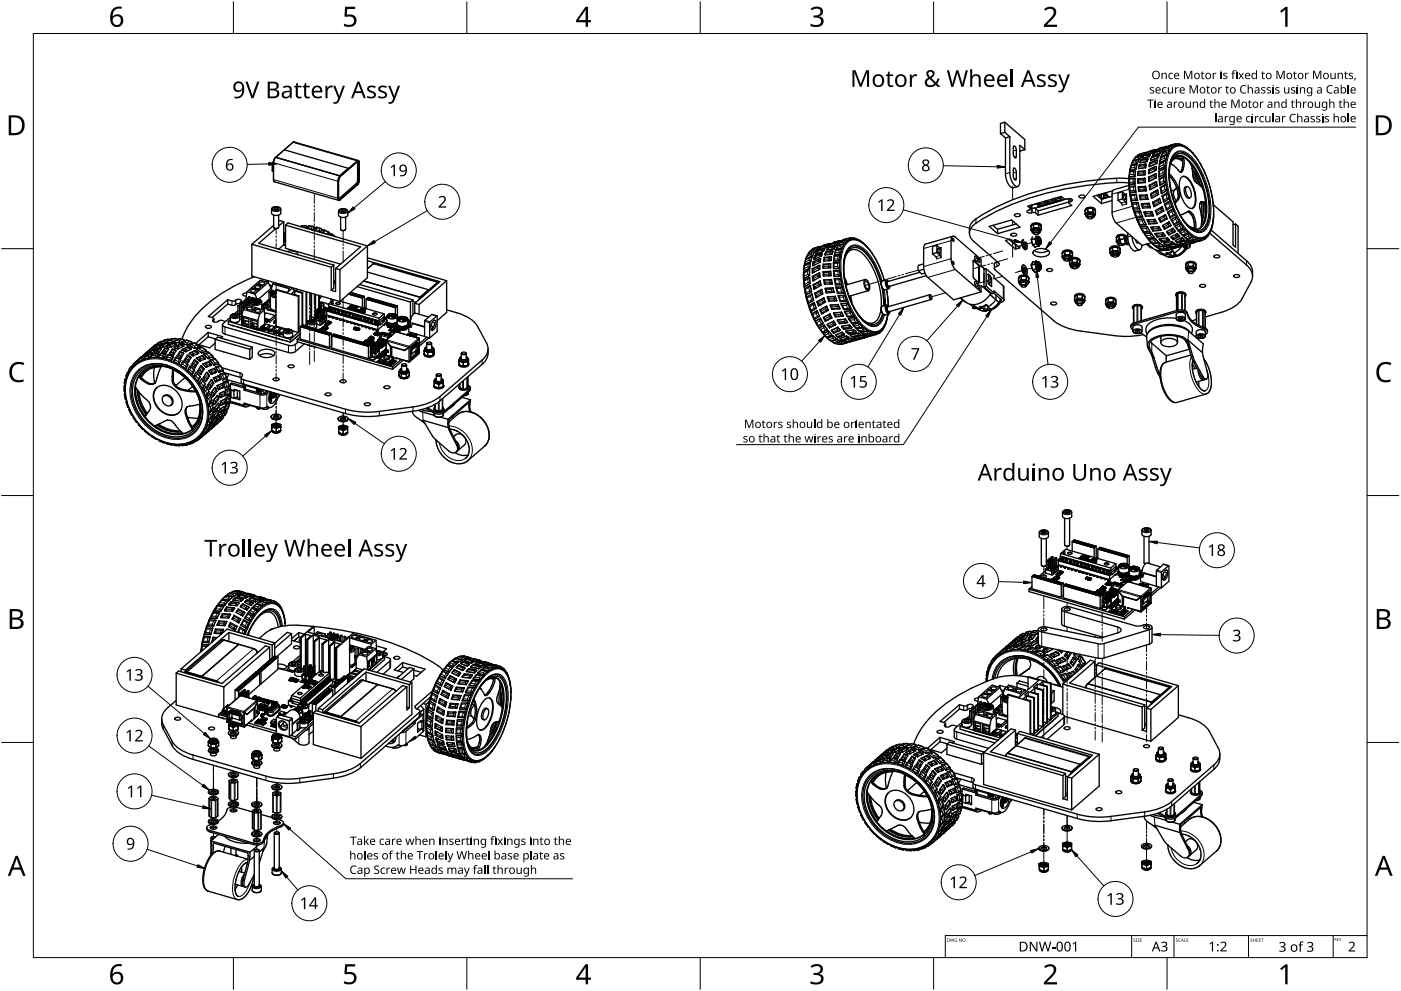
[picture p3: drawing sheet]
<svg xmlns="http://www.w3.org/2000/svg" width="420mm" height="297mm" viewBox="0 0 420 297" stroke-linecap="round" stroke-linejoin="round" font-family="sans-serif">
<g fill="none" stroke="#000" stroke-width=".4">
<path d="M301.3 36.6l-1.3 .4v3M301.3 39.7l-1.3 .3M301.3 39.7l1.5 1.3M301.3 36.6l6 5.2v3.1M301.3 36.6v3.1M81.6 49.1l.4 .1M81.6 49.1v2.1l.4 .2M82 48.3l-.4 .8M82.1 48.3h-.1M82.6 47.2l5.6-4.6 19.2 5.5 .4 .7-.1 5.8-.5 .8-5.5 4.7-19.3-5.6-.4-.6v-5.2zM82.7 47.2h.1M82.7 47.2l2.6-2.3 19.2 5.6"/>
<path d="M82.7 47.2l19.2 5.5M101.6 59.5h.1M101.6 59.5l.1 .2M101.7 59.7h.1M101.9 52.7h.1M104.5 50.5h.1M104.5 50.5l-2.6 2.2M107.2 48.5v5.3l-.2 .9-5.4 4.9M107.2 48.5l-5.4 4.8-.3 .9 .1 5.3M107.3 48.5h-.1M300 40l1.5 1.3M301.5 41.3v10.8a5.3 5.3 0 0 0 2 4.2l1.7-.4"/>
<path d="M302.8 41v10.7a5.3 5.3 0 0 0 2 4.2 1.16 1.16 0 0 0 1-1.6v-10.7l1.5 1.3M302.8 41l-1.3 .3M304 50.4a.98 .98 0 0 1 .8 1.2l-.1 2.3a.98 .98 0 0 1-.8-1.2zM304 43.8a.98 .98 0 0 1 .8 1.2l-.1 2.3a.98 .98 0 0 1-.8-1.2zM307.3 44.9l-1.3 .3-.2-.1M315.7 59.6v1l-1.9 .6v-1M316.5 59.4v1M316.6 59.8l.4 .4M316.6 59.8v.5M318 59.4l-1.4 .4M318 59v.9l-1.9 .6v-1M318.2 58.9v1.2"/>
<path d="M319.2 59.7l-.4 .1v.2M319.6 59.7l-9.3 2.7M320.5 59.5v1.3M323.6 58.7a.96 .96 0 0 1 1.7 .4 .96 .96 0 0 1-1.7-.4zM329 58.5l1.3 1.2M329.4 58.4l1.4 1.2M329.7 58.3v.4M329.9 58.3v.5M330.2 53.8h-.1M330.2 53.8h.1M330.2 58.2l.1 .1M330.3 58.3v.9"/>
<path d="M330.3 59.7v1.3M330.9 58l.1 .1M331 58.1l-.7 .2M331 58.1v1.4M331.2 57.9l1.4 1.2M331.3 59.1l.3 .3M331.6 57.8l1 1.3M332.2 59.2l-.9-.8v1.1M332.6 59.1h.1M333.5 58.8l-3.2 .9M333.7 57.2l-5.9 1.7 2.5 2.1M336.6 57.5l1.1 .9 .1-.3v3.1l-.2-.7-1-.8"/>
<path d="M336.6 57.5l-1.3 .4v2.1M336.6 59.7l-1.3 .3M336.6 57.5v2.2M337 58.4l.5 .6-.1 .8-.5-.6zM338.6 54.9v.7M338.6 53.8v1.1M338.6 53.5v1.5M338.6 53.6l-1-.1a94.2 94.2 0 0 0-40.3 9.3l-3.2 1.9a5.1 5.1 0 0 0-3.4 3.9v1.3M338.6 53.5l.2 .2M338.6 54.9l-1-.1a94.2 94.2 0 0 0-40.3 9.3l-3.2 1.9a5.1 5.1 0 0 0-3.4 3.9l.2 .9 .8 1.2 7.9 6.9-.1 .7-1.2 .7 .1 .6 17.6 15.2a15.6 15.6 0 0 0 8.1 3.2l11.9 1.5h3.2l3.7-.5M338.6 55.6v.2M338.6 55.6l-4.8 1.4-.3 1.2v5.4a5 5 0 0 0 1.3 3.2l7.7 6.8"/>
<path d="M338.6 55.8l.3 2.5M338.6 55.8l.2 1.7M338.6 52.9v.6M338.8 51.4l.1 .1M338.8 51.4l-.2 1.3M338.8 54.6l-.2 .4 .1 .3 1.7-.1M338.8 52.4l-.2 .4 .1 .2 1.7-.1M338.9 58.3h.1M338.9 58.3l.3 1.8M338.9 51l-.1 .4M338.9 50.9v.1M338.9 58.3l.3 .3"/>
<path d="M338.9 50.9h.1M339 57.1l-.2 .4 .1 .1h1.8M339.1 50.3l-.2 .6M339.2 49.5l.1 .1M339.2 49.5l-.3 1.2M339.4 59.7l-.1 .4h1.9M339.4 49.3l-.1 .2M339.7 48.6l-.3 .6M339.8 54.6l.6 .6M339.8 48.1h.1M339.8 48.1l-.4 .8M339.8 52.3l.6 .6"/>
<path d="M340 57.1l.7 .5M340.1 50.2l.5 .6M340.2 53.4l-1.6 .1M340.3 49.5h.6l-.3 1.3M340.3 51.3l-1.5 .1M340.4 53.5l-.6 .1M340.4 53.5h.1M340.4 55.8h-1.8l.3 .3M340.4 53.5v1.7M340.4 47.3l-.3 .4v.3M340.4 55.8l-.5 .3M340.4 55.8h.1"/>
<path d="M340.5 59.7l.7 .4M340.5 55.8l.2 1.8M340.5 51.3l-.6 .1M340.5 51.3v.1M340.5 51.4l-.1 1.5M340.6 49.4l-1.4 .1M340.6 48.5l.5 .6M340.6 50.8l-1.7 .1M340.7 46.9l-.5 .6M340.7 58.3h-1.8M340.8 58.3h.1M340.8 58.3l-.5 .3"/>
<path d="M340.8 46.9h-.1M340.8 58.3l.4 1.8M340.9 47.9l.6 .1-.4 1.1M341.1 49.1l-1.6 .3-.1-.2M341.1 47.8l-1.2 .2M341.2 53.6l.2 .2M341.2 53.6v1.1M341.3 54.8v.1M341.3 51.4l-.1 1M341.3 51.4l.2 .1M341.3 46.5l-.3 .4M341.3 56l.2 1.2"/>
<path d="M341.3 47.2l.4 .5M341.3 56l.3 .3M341.4 54.3l-.1 .5M341.4 52l-.1 .6 2.1-.2M341.6 56.8v.5l2.2-.1M341.6 49.5l-.2 .7M341.6 49.5h.2M341.7 49.9l-.2 .7 2.1-.3M341.7 46.8l.4-.1 .2 .2-.6 .8M341.7 58.5l.2 1.3M341.7 47.7l-.5 .1M341.7 46.2h.1"/>
<path d="M341.7 46.2l-.5 .3M341.8 46.7l-1.1 .2M342.1 59.4l-.1 .4 2.3-.1M342.2 48.1l-.3 .7 2.1-.3M342.2 47.8l.1 .1M342.2 47.8l-.3 .6M342.3 46.2l.3 .5M342.6 46.7l-.4 .1M342.7 46l.6 .3-.7 .4M342.7 46l-1 .2M342.9 51.8l.5 .6M342.9 46.8l-.4 .3 .1 .3 2-.4"/>
<path d="M342.9 54.2l.6 .5M342.9 53.7h.1M342.9 51.4h.1M343 46.6l-.3 .3M343.1 46.6h-.1M343.1 56.2h.1M343.1 49.7l.5 .6M343.1 56.7l.7 .5M343.2 49.3h.1M343.3 51.2l-2 .2M343.3 51.2l-.4 .2M343.3 53.4l-2.1 .2"/>
<path d="M343.3 53.4h.1M343.3 53.4l-.4 .3M343.3 51.2h.1M343.3 51.2l.2 .1-.1 1.1M343.3 53.4l.2 1.3M343.4 46.2l-.1 .1M343.5 49.2l-.3 .1M343.5 54.7l-2.2 .2M343.5 49.2l-1.9 .3M343.5 49.2l.3 .1-.2 1M343.5 49.2h.1M343.5 46l-.2-.3-1.1 .4"/>
<path d="M343.5 55.9l-.4 .3M343.5 55.9l-2.2 .1M343.5 55.9h.1M343.5 55.9l.3 1.3M343.5 58.8h.1M343.5 47.9l.5 .6M343.6 59.3l.7 .4M343.8 45.8l-.4 .3v.3l2-.5M343.9 47.5l-1.7 .3M343.9 47.5l-.2 .1M343.9 47.5l.4 .2-.3 .8M344 45.7l-.3 .1"/>
<path d="M344 45.7h.1M344 45.7h-.7M344 58.4l-2.3 .1 .3 .3M344 58.4l.3 1.3M344 58.4l-.5 .4M344.2 46.5l.4 .5M344.4 46.3h.1M344.5 53.1v1.1M344.5 53.1h.1M344.5 53.1l.2 .1M344.5 50.8h.1M344.5 50.8l-.1 1"/>
<path d="M344.5 46.2l.4 .1M344.5 46.2l-.1 .1M344.5 46.2l-1.5 .4M344.6 50.8l.1 .1M344.6 50.8h-.1M344.7 55.5h.1M344.7 55.5l.1 1.2M344.7 55.5l.2 .2M344.7 53.2h.1M344.7 50.9h.1M344.8 48.8l-.2 .8M344.8 48.8h.1"/>
<path d="M344.9 48.8h-.1M344.9 55.7h.1M344.9 48.8h.1M344.9 46.3l-.3 .7M345 48.8h.1M345.1 58.1h.1M345.1 58.1l.2 1.2M345.1 45.4l.3 .5M345.1 58.1l.2 .1M345.3 45.3h.1M345.3 58.2h.1M345.4 47.1l-.3 .6"/>
<path d="M345.4 45.3l.3 .1M345.4 45.3h-.1M345.4 45.3l-1.4 .4M345.4 47.1h.1M345.5 47.1h.1M345.7 45.4h.1M345.8 45.4h.1M345.9 45.4h.1M345.9 45.4l-.5 .5M346.1 45.8l-.3 .3M346.1 45.8h.1M346.1 52.9l.6 .4"/>
<path d="M346.2 45.8h-.1M346.2 45.7v.1M346.2 44.9l.2 .4M346.2 44.9l-1.7 .6M346.2 50.6l.5 .4M346.2 54.7l-1.5 .8M346.2 54.7h.1M346.2 45.7h.1M346.4 55.4l.6 .4M346.4 45.3l-.5 .1M346.4 48.5l.5 .4M346.5 44.8l-.3 .1"/>
<path d="M346.5 44.8h.1M346.5 44.8l.3 .1M346.5 52.1l-2 1M346.5 48.2l.6-.2-.2 1M346.5 45.2l-.1 .1M346.5 49.9l-2 .9M346.7 52.1l-.6 .3M346.7 52.1h.1M346.7 54.5l-.5 .2M346.7 52.1v1.2M346.7 51l-2.2 1.1 .2-.8M346.7 53.3l-2.1 1.1 .1-.7"/>
<path d="M346.8 48l-1.9 .8M346.8 49.9l-.6 .3M346.8 49.9h.1M346.8 49.9l-.1 1.1M346.8 54.5l-.5 .4M346.8 54.5h.1M346.8 54.5l.2 1.3M346.8 58l.6 .3M346.8 44.9h.1M346.9 48.9v.1M346.9 44.9l-.4 .4v.3l1.5-.5 .5 .2M346.9 46.8l.5 .4"/>
<path d="M346.9 49l-2.2 1 .2-.8M347 55.8l-2.1 1.1v-.7M347 44.9h-.2M347 46.5h.7l-.3 .7M347.1 44.8l-.3 .2M347.1 44.8h.1M347.1 57l-2 1.1M347.2 56.9l-.5 .6M347.2 56.9h.1M347.2 56.9l.3 1.4M347.3 46.4l-1.9 .7M347.4 44.7l-.1 .1"/>
<path d="M347.4 44.7h.1M347.4 47.2l-2.3 1-.1-.3 .3-.5M347.4 58.3h.1M347.5 58.3l-2.1 1.1v-.6M347.5 51.3l.2 .1M347.5 51.3v1.6M347.6 45.4l.4 .5M347.6 53.7l.2 1.7M347.6 53.7l.2 .1M347.7 59.5l-2 1.2M347.8 59.5l-.4 .6M347.8 59.5l.4 1.3"/>
<path d="M347.8 59.5h.1M347.9 49.2l-.2-.1-.2 1.4M347.9 45.1l-1.7 .7M347.9 56.2l.4 1.7M347.9 56.2l.3 .1M348 45.9l-2.3 .8v-.3l.3-.4M348 47.9l-.2 .6 .1 .3 1.8-.8M348.1 47.3l-.3 1.1M348.2 47.2l-.1 .1M348.5 45.3h.1M348.5 45.3l-.5 .6M348.5 58.7l.5 1.8"/>
<path d="M348.5 58.7l.3 .2M348.5 44.4l.4 .5M348.5 46.2l-.3 .5 .1 .3 1.9-.7M348.7 45.7l-.4 .8M348.7 44.3l.7 .2-.5 .4M348.8 44.3l-1.7 .5M348.8 50.8l.4-.4 .2 .1v1.7M348.8 51.7l.6 .5M348.8 45.7h-.1M348.8 49.5l.6 .4M348.9 53.2l.3-.4h.2l.2 1.8M348.9 44.9l-.8 .2"/>
<path d="M348.9 48.6l.4-.3 .3 .2-.2 1.4M349 54.2l.6 .4M349.1 50.4l-1.6 .9M349.1 47.4l.6 .6M349.2 55.7l.5-.5 .4 1.8M349.2 52.8l-1.6 .9M349.2 48.3l-1.5 .8M349.3 44.9l-.4 .7M349.3 46.7l.5-.2 .2 .2-.3 1.3M349.4 56.8l.7 .2M349.4 52.2l-1.7 .9v-.8M349.4 49.9l-1.8 .9 .2-.8"/>
<path d="M349.6 55.2l-1.7 1M349.6 46.5l-1.5 .7M349.6 43.9l.3 .3M349.6 43.9l-1.7 .5-.4 .3M349.6 43.9h.6l-.5 .5M349.6 44.5l-.6 .6M349.6 54.6l-1.7 .9v-.7M349.7 45.8l.5 .5M349.7 58.3l.5-.6 .5 1.8M349.8 44.3l-.5 .1M349.9 45.2l.5-.2 .3 .3-.5 1M350 59.4l.7 .1"/>
<path d="M350.1 57l-1.7 1v-.6M350.1 57.7l-1.6 1M350.1 45.1l-1.4 .6M350.4 44.5l.5 .5M350.6 43.7l-.5 .3M350.6 43.7h.1M350.6 51l.1 3.1 .5 3.4 1 3.4 1.4 3.1M350.6 51h.1M350.7 59.5l-1.7 1 .1-.5M350.7 52.1a8.9 8.9 0 0 1 3 7.2l-1.4 1.7M350.7 52.7l1.2 1.6 1 1.9M350.7 49.6l-.1 1.4"/>
<path d="M350.7 49.6h.1M350.8 44.1l.4-.1 .3 .3-.6 .7M350.9 45l-.4 .1M350.9 44l-1.3 .5M351.1 49l1.3 1 1.6 1.6M351.3 48.4a2.71 2.71 0 0 1 4.6-.9 21.4 21.4 0 0 1 6 15.8 6.4 6.4 0 0 1-1.9 5 2.72 2.72 0 0 1-3.1-.2M351.3 43.6l.4 .5M351.7 44.1l-.3 .1M352.1 46.9a2.83 2.83 0 0 1 4.2 0 22.3 22.3 0 0 1 6.3 16.5 6.6 6.6 0 0 1-2 5.3 3.5 3.5 0 0 1-4.4-1.2 23.2 23.2 0 0 1-5.2-18.2zM352.2 57l-1 .3M352.2 57a2.75 2.75 0 0 0 .6 3.2M352.3 47.6l1.4 .2 1 .6"/>
<path d="M352.3 47.5l.9-.1 1.4 .5M352.4 43.1l-1.5 .5M352.4 43.1l.4 .5M352.5 43.1h.8l.3 .4M352.5 43.7l-.5-.4-1.4 .4M352.5 43.7l-.8 .4M352.6 45.9l.4-.2a3.8 3.8 0 0 1 4.1 1.5 24.1 24.1 0 0 1 5.4 18.9 3.7 3.7 0 0 1-2.9 3.4h-.3M352.6 45.9l-1.2 1.4-.7 2.3M352.8 43.6l-.3 .1M352.8 43.6h.1M352.9 56.2l-.7 .8M352.9 56.2h.1"/>
<path d="M352.9 56.2l.3 1.5a2.56 2.56 0 0 1-.4 2.4M352.9 46.7a4.9 4.9 0 0 1 4.6 2.8l2.2 3.9M353.4 43.2h.4l.1 .4M353.7 43.6l-1.7 .3M353.7 43.2l.9 .2 .2 .4M353.8 43.6h.1M353.9 43.6l.9 .2M354.4 53.1a1.53 1.53 0 0 1 2.3 .7 9 9 0 0 1 1.6 8.1 1.45 1.45 0 0 1-1.4 .6 1.45 1.45 0 0 1-1.2-1 9 9 0 0 1-1.6-8zM354.5 47.6l.2 .8M354.5 47.6a2.36 2.36 0 0 0-3.4 1.2M354.7 48.4h.1M354.7 48.4l-.1 1.8-.6 1.4"/>
<path d="M354.7 52.9a3.4 3.4 0 0 1 2.7 2.4 8.5 8.5 0 0 1 .7 6.5l-.6 .7M354.8 43.7l.2-.1 .2 .4M354.8 43.8l.2 .1M354.9 47.2l-.4 .4M354.9 47.2a2.49 2.49 0 0 0-3.7 1.4M354.9 47.2a4.3 4.3 0 0 1-.7 4.4h-.2M355 43.9h.1M355 43.9h.2M355.1 43.6l1 .8M355.2 43.9l.8 .6M355.7 56.1l.2-.2a2.4 2.4 0 0 1 1 3.4 2.5 2.5 0 0 1-1.2-3.2zM355.9 55.9a1.27 1.27 0 0 0-.6 2l.4 1a.81 .81 0 0 0 1.2 .4"/>
<path d="M356 44.5l.4 .2M356.1 44.4v.1M356.2 44.6l.2 .2M356.4 44.7l1 .9M356.4 44.6l1 1M357.4 45.6h.1M357.4 45.6l.3 .3M357.5 50.5l-.6-1.7a20.7 20.7 0 0 1 3.9 7.9M357.5 50.5l.1 .7M357.5 50.5l1.4 2.4 1.1 2.7M357.6 51.2l1.9 4.1M357.6 51.2l.1 1"/>
<path d="M357.7 45.9l.1 .1M357.7 45.9l1.3 1.7M357.7 52.2a3.3 3.3 0 0 0 1.2 2.7M357.7 52.2l1.2 2.6M357.7 45.9l1 1.2M358.4 52l1.5 3.6M358.9 54.9l.6 .4M359 47.6h.1M359 47.6l1.6 2.5 1.4 3.4M359.5 55.3l.5 .3M359.9 55.4l.1 .3M360 55.6a7.7 7.7 0 0 1 1.5 5l.1 .3"/>
<path d="M362 53.5h.1M362 53.5l1.2 4 .7 3.9 .1 3.5-.5 2.9M75.5 73.2v9.5l26.4 7.7M75.5 73.2l23.8 6.9M82.1 64.5v3.6l.7 .4 .8-.4v-3.6M82.1 67.6l-6.6 5.6M82.2 62.4l.6-.2 .6 .2v.4l-.6 .2-.6-.2zM82.2 68.3l.6 .2 .6-.2M82.5 62.9h.6zM82.7 68.5l-5.1 4.4 22.5 6.5M82.7 62l-.8 .2-.5 .5M82.7 62a1.26 1.26 0 0 1 1.5 .7v1.2a1.72 1.72 0 0 1-2.8 0v-1.2"/>
<path d="M82.8 62.2v.6M83.6 66.3l.2-.2 1.3 .4M85.1 71.1l.1 .2-.1 .1M85.1 66.5v6.9M85.1 73.4l.5 .1M85.1 66.5l-1.5 1.3M85.1 73.4l-1.5 1.3M85.1 72.4v.1M85.1 70h.1M85.1 70l.3 .2M85.1 71h.1M85.4 71.5l.2 .5-.5 .1"/>
<path d="M85.4 70.2l-.3 .3M85.5 70.3l.1 .1M85.6 72.1l-.5 .4M85.6 72.1v.1M85.6 71.1l-.5 .4M85.6 70.8l-.5 .2M85.6 73.4h-.5M85.6 69.6l-.5 .4M85.6 67.5v6.9l16.5 4.8M85.6 67.5l.8-.7 23.8 6.9M85.6 67.5l22.5 6.5-7.5 6.5M85.6 70l-.2 .2"/>
<path d="M85.6 72.1h.1M86.1 75.4a3.2 3.2 0 0 1 3.1 .5l.1 .4M90.5 67.7l-.2 .2M91.1 68.2h.1M91.4 67.7h.4l.2 .3M91.6 67.6l-1.1 .1M92 68h.4M92 68l-.2 .4M92.7 67.7l1.3 .2M92.8 67.7h-.2l-.5 .8 .3-.2M93.4 68.4l.2 .5M93.7 67.9h.4l.2 .4-.5 .7"/>
<path d="M94.3 68.2l.5 .1M95 68.1l1.3 .4M95.1 68.2l-.2-.1-.6 1 .5-.3M95.7 69.1l.2 .5M96 68.5l.4 .1 .1 .3M96.5 68.9l-.4 .7M96.5 68.9l.6 .2M97.1 69.7l-.3 .1M97.3 68.9l1.3 .7M97.4 69.1l-.2-.2-.5 .9M98.3 69.6l.4 .1-.2 .6M98.7 69.9l.6 .4"/>
<path d="M99.5 70.1l1.2 .9M99.7 70.4l-.3-.3-.2 .4M100.1 79.4v7l-.8 .6M100.1 79.4l-.8 .7M101.5 63.3a1.63 1.63 0 0 1 2.8 0v1.2a1.72 1.72 0 0 1-2.8 0v-1.2M102.2 65.1v3.6l.7 .4 .8-.4v-3.6M102.3 63l.6-.2 .6 .2v.4l-.6 .2-.6-.2zM102.3 68.9l.6 .2 .6-.2M102.6 63.5h.6zM102.9 62.8v.6M110.2 73.7v9.5l-8.3 7.2M110.2 73.7l-8.3 7.1"/>
<path d="M110.2 78.1l21.7 6.3-7.5 6.5M110.2 77.3l23.7 6.8M241.2 79.6h.1M241.3 79.2l-.1 .4M241.3 79.6h-.1l-.2 1.4M241.5 78.5l-.2 .7M241.6 77.8l-.3 1.1M241.7 77.8h-.1M241.8 77.7h-.1M241.8 77.5v.1M241.8 77.5v.2M242.1 76.8l-.3 .7"/>
<path d="M242.2 76.3l-.4 .8M242.3 80l.6 .4M242.3 76.2l-.1 .1M242.4 79.1l.4-.3 .2 .1-.1 1.5M242.6 78l.5 .4M242.7 78.8l-1.5 .8M242.8 77.3l.4-.3 .3 .2-.4 1.2M242.8 75.5l-.3 .7M243.1 77.1l-1.5 .6M243.1 78.4l-1.7 .9-.1-.1M243.2 76.3l.5 .5M243.5 75.8l.4-.2 .3 .2-.5 1"/>
<path d="M243.7 76.8l-.8 .4M243.7 75.6l-1.4 .6M243.8 74.6l-.5 .4M243.8 79.7h.1M244 75.1l.4 .4M244 78.9l-.2 .8M244 78.5h-.2l-.1 .9M244.1 77.8h.1M244.1 74.4l-.5 .3M244.2 74.4h-.1M244.3 74.7l.5-.1 .2 .3-.6 .6M244.3 77l-.2 .8"/>
<path d="M244.4 75.5h.1M244.4 75.5l-.4 .2M244.4 76.7l-.3 .8M244.4 74.6l-1.3 .5-.5 .6M244.7 76.2h.1M244.9 74.3l.4 .4M245 75.5l-.3 .7M245.1 75.2l-.4 .6M245.3 79.9l.6-.3-.1 1.1M245.3 74.7l-.3 .1M245.3 74l.7 .1-.5 .4M245.4 74l-1.2 .4"/>
<path d="M245.5 78.2h.1M245.5 78.2l.5 .4M245.5 77.8l.4-.3 .2 .1-.1 1M245.6 74.5l-.3 .2M245.6 79.5l-2 1.1M245.7 74h.6M245.8 74.4l-.4 .6 1.1-.4M245.8 77.5l-2 1M245.9 76.4h.1M245.9 76.4l.5 .4M246 78.6l-2.2 1.1M246 76l.4-.2 .2 .1-.2 .9"/>
<path d="M246.2 75.8l-1.9 .9M246.4 76.8l-2.3 1M246.5 73.8l-.5 .1M246.5 74.9h.1M246.5 74.9l.5 .4M246.7 74.6l.4-.2 .2 .2-.3 .7M246.8 73.7l-.4 .3M246.9 79.2v1.1M246.9 79.2l.2 .2M246.9 74.5l-1.9 .7M246.9 73.5l-.2 .2M247 75.3l-2.3 .9"/>
<path d="M247 73.5h.1M247 78.1h.1M247.1 79.9l-.2 .4M247.1 79.9h.1M247.1 77.1l.2 .2M247.1 77.1l-.1 1M247.3 77.7l-.3 .4M247.3 77.7h.1M247.4 73.8h.1M247.4 73.8l.4 .4M247.4 76.2v.1M247.5 73.6l.7 .1"/>
<path d="M247.6 75.4l.2 .1M247.6 75.4l-.2 .8M247.7 75.9l-.3 .3M247.7 75.9h.1M247.7 73.5l-1.8 .7M247.8 74.2l-.8 .2M248 74.8v.1M248.1 74.6l-.1 .2M248.2 73.7l-.4 .5M248.3 74.4l-.2 .2M248.3 74.4h.1M248.4 73.2h.1"/>
<path d="M248.4 73.2l.3 .3M248.5 74.1l-.4 .5M248.5 79.3l.6-.2v1.2M248.5 79.8l.6 .5M248.7 77.6l.5 .5M248.7 73.5l-.5 .1M248.7 77.1h.7l-.2 1M249 79l-2.1 .2M249 73.4l-.1 .4 2-.4M249 73.4l-.3 .1M249 73.4h.1M249.1 75.7l.4 .5"/>
<path d="M249.1 76.9l-2 .2M249.2 73.3l-.2 .1M249.2 75.3l.4-.1 .2 .1-.3 .9M249.2 78.1l-2.1 .2-.1-.2M249.2 73.1l-.4-.1-1.8 .5M249.3 73.1l-.3 .3M249.5 75.2l-1.9 .2M249.5 76.2h.1M249.5 76.2l-2 .3-.1-.2M249.6 73l-.5 .1M249.6 73h.1M249.7 74.1l.4 .5"/>
<path d="M249.8 73.8h.5l.2 .2-.4 .6M249.9 72.9l-.3 .1M249.9 78.8v1.5M249.9 78.8l.2 .2M250.1 73.7l-1.7 .3M250.1 72.7l-.3 .2M250.1 74.6h.1M250.1 74.6l-2.1 .3M250.1 72.7h.1M250.1 79.9l-.1 .6h1.8M250.2 76.7l-.2 1.4M250.2 76.7l.1 .1"/>
<path d="M250.2 72.6l-.1 .1M250.2 72.6h.1M250.2 77.7l-.1 .6 1.7-.1M250.5 73l.4 .4M250.6 75.7l-.2 .6 1.7-.1M250.6 74.9l-.3 1.1M250.6 74.9l.1 .1M250.7 72.8h.4l.2 .2-.4 .4M250.8 72.7l-1.5 .4M250.9 74.6v.1M251.1 74.1l-.2 .5M251.2 78.9l.4-.2 .2 .1v1.7"/>
<path d="M251.2 79.9l.6 .6M251.2 77.6l.6 .6M251.3 76.8l.4-.2 .3 .1-.2 1.5M251.4 73.5l-.5 .8M251.5 72.3l.3 .4M251.5 75.6l.6 .6M251.6 73.4h.1M251.6 78.7l-1.7 .1M251.7 76.6l-1.5 .1M251.7 74.9l.4-.2 .3 .3-.3 1.2M251.7 72.2l.6 .2M251.8 72.1l-1.7 .6"/>
<path d="M251.8 72.7l-.6 .1M251.9 72.8l-.3 .6M252 72.6l-.2 .1M252 74.7l-1.4 .2M252.1 73.9l.5 .7M252.2 72.4l-.5 .6M252.4 73.3h.4l.2 .2-.4 1.1M252.6 74.6l-1.7 .1M252.6 73.2l-1.3 .2M252.7 72h.1M252.7 72l-.6 .2M252.8 72.6l.4 .6"/>
<path d="M252.8 72l-.3 .3M253 79.2v1.5M253 79.2h.1M253 79.2l.3-2 .5-1.7a3.2 3.2 0 0 1 1.8-1.7 4.9 4.9 0 0 1 4.7 2.4 23.9 23.9 0 0 1 4 8.4M253.2 72.2l.6 .1M253.2 73.2l-.4 .1M253.3 72.2l-1.1 .2M253.7 76.6a2.71 2.71 0 0 1 4.6-.9 21.4 21.4 0 0 1 6 15.8 6.4 6.4 0 0 1-1.9 5 2.72 2.72 0 0 1-3.1-.2M253.8 71.7l.3 .6M253.8 72.3l-.6 .9M254.1 72.3l-.3 .1M254.2 71.5h.4l.2 .4"/>
<path d="M254.2 71.5l-1.5 .5M254.8 71.9l-.7 .4M254.9 71.3l-.6 .2M254.9 71.3l.2 .5M254.9 71.3h.7l.3 .4M255.1 71.8l-.3 .1M255.2 71.8h-.1M256.1 71.3l.2 .5M256.1 71.3l-.3 .1M256.1 71.3l.9 .3 .1 .4M256.1 71.7l-1.6 .4M256.2 71.7h.1"/>
<path d="M256.3 71.7l.8 .2M257.1 71.9h.1M257.1 71.9l1.3 .7M257.4 71.8l-.3 .1M257.4 71.8l.1 .3M257.4 71.8l1 .8M258.4 72.6l.2 .2M258.6 72.8l.2 .1M258.8 72.7l-.2 .1M258.8 72.7v.2M258.8 72.7l.9 1M258.8 72.9l.9 .8"/>
<path d="M259.7 73.7l.3 .3M260 74h.1M260 74l.1 .1M260.1 74v.1M260.1 74h-.1M260.1 74l.9 1.2M260.1 74.1l1.5 1.9M261.4 75.7l.2 .3M261.6 76l.7 1.1M262.3 77.1h.1M262.3 77.1l1.6 3.2 1.3 3.7M277 79.1l-1.6 .6 .1 1.4"/>
<path d="M279.7 76.1l.9 .8 .3 .7M281 73.5l1 .9 .2-.2v3l-.3-.6-.9-.9M281 73.5l-1.3 .4v2.2M281 75.7l-1.3 .4M281 73.5v2.2M281.4 74.5l.5 .6-.1 .8-.5-.6zM285.7 78.4l.4 .4-.1 .5-.4-.4zM285.7 71.4l.4 .4-.1 .6-.4-.4zM285.8 70.8l-8.5 2.5-.3 1.2v5.4a5 5 0 0 0 1.2 3.3l7.8 6.7 8.2-2.4M291.9 78.1h.1M291.9 78.1l1.6 1.6v5M292 78l1.7 1.6-.1 5.1-1.7-1.6z"/>
<path d="M292.4 76.8a.95 .95 0 0 1 .6 1.6l-.5-.4zM293.4 77.5l.5 .5-.1 .7-.5-.5zM296.7 67.9l6.7-2 2.5 2.2-6.7 1.9zM297.8 67.5l1.4 1.2M299.1 78.5l-.8 .5-.1 1.5M299.2 68.7v1.3M301.5 72.1l1.3-.4 3 2.6-1.3 .4zM302.7 71.8l1.8 1.6M303.2 70.2a.96 .96 0 0 1 1.7 .3 .96 .96 0 0 1-1.7-.3zM304.3 64.3a.96 .96 0 0 1 1.7 .4 .96 .96 0 0 1-1.7-.4zM304.5 73.4v1.3M304.7 73.3l-.2 .1"/>
<path d="M304.8 67.1l-5.6 1.6M306.8 79.6l.2-.1a1.97 1.97 0 0 1 .8 2.8 2.05 2.05 0 0 1-1-2.7zM306.9 79.5a1.66 1.66 0 0 0 0 2.4l.4 .5 .4-.1M307 71.9a1.9 1.9 0 0 0 .8 2.8 1.99 1.99 0 0 0-.1-2.2M307 72.6a.81 .81 0 0 1 .7 .6 .81 .81 0 0 1-.3 .9l-.4-.7zM307 72.6l.5 .7v.8M307.3 79.6l-.4-.1a2.06 2.06 0 0 0 .8 2.8l.3-.3M308 74.4l-.3 .4a2.06 2.06 0 0 1-.8-2.9 1.66 1.66 0 0 0 0 2.5l.4 .4h.4M308.2 61.8l10.1-2.9 .9 .7 .8 .1a1.36 1.36 0 0 1 1.7 .3l-1.2 .8 .9 .8-10.1 2.9-.9-.7-.8-.1a1.36 1.36 0 0 1-1.7-.3l1.2-.8zM309.1 62.6l1.1-.2 1.1 .8M309.1 61.5v1.1M309.2 68.9h.1"/>
<path d="M309.2 67.9v1M309.2 68.9l.3 .3-.3-.2M309.2 68.9l.7-.6-.7 .6M309.2 67.8h.1M309.2 67.7a1.68 1.68 0 0 1 2.8-.6l.2 .6M309.3 79.4v.1M309.3 71.9h.1M309.3 79.4h.1M309.3 79.5l.4 1.4M309.3 71.9l.4 1.5M309.3 71.8h.1M309.3 79.5l.4 1.3"/>
<path d="M309.3 71.9l.4 1.4M309.4 61.9v.6M309.4 69l.1 .2M309.6 78.7l-.3 .7M309.6 71.2l-.3 .6M309.7 78.6h.1M309.7 78.6l-.4 .8M309.7 71.1l-.4 .7M309.7 73.4l.7 .6M309.8 61.3l-.4 .6M309.9 69.4l.1 .2M309.9 67.2l-.7 .6"/>
<path d="M310 67.2l-.6 .5M310 69.2v.7M310 69.9l-.4-.2a.75 .75 0 0 1-.1-.8 .75 .75 0 0 1 .7-.4l.5-.1a.89 .89 0 0 1 1.1 .2 .89 .89 0 0 1 .1 1l-.4 .3M310 67.2h.1M310 68.2h1.4M310.1 75.1a3.8 3.8 0 0 1 4.6 .3 1.43 1.43 0 0 1-1.8 1.5l-1.9-.1a1.02 1.02 0 0 1-1.1-.5 1.02 1.02 0 0 1 .2-1.2zM310.2 69.8l.5-.1 .6 .1a.54 .54 0 0 1-.6 .5 .54 .54 0 0 1-.5-.5zM310.2 70.2l-.2-.2a.77 .77 0 0 1 .7-.5 .77 .77 0 0 1 .8 .5l-.3 .2M310.4 71.6l.3 1.4M310.4 62.4h-.1M310.4 74h.1M310.4 79.2l.4 1.3"/>
<path d="M310.5 74h.1M310.5 61.1l.8 .1M310.6 78.8a2.45 2.45 0 0 0 .7 2.2M310.6 71.2a2.45 2.45 0 0 0 .7 2.2M310.7 78.3l-.3 .8M310.7 70.8l-.3 .7M310.7 78.7a1.05 1.05 0 0 1 1.2 .1 1.05 1.05 0 0 1 .4 1.1l-.1 .8a.63 .63 0 0 1-1.1 0l-.4-.8zM310.7 71.1a1.05 1.05 0 0 1 1.2 .1 1.05 1.05 0 0 1 .4 1.1l-.1 .8a.63 .63 0 0 1-1.1 .1l-.4-.9zM310.8 78.3l-1.1 .3M310.8 78.3h.1M310.8 78.3l.3 .2M310.8 73.1l.7 .6"/>
<path d="M310.9 78.5h.1M310.9 70.9h.1M311.2 78.4h.1M311.2 70.9h.1M311.2 60.9l.1 1.2M311.2 62.1h.1M311.3 79.4l.1 .6M311.3 71.8l.1 .2M311.3 79.3l.2 .8M311.3 71.7l.1 .3M311.3 79.2h.1M311.3 71.6v.1"/>
<path d="M311.3 79.2v.1M311.3 71.6h.1M311.3 79.1v-.2a.91 .91 0 0 1 .5 1.5l-.6-1.1M311.3 71.5v-.2a.91 .91 0 0 1 .5 1.6l-.6-1.2M311.3 79.1v.1M311.3 71.5v.1M311.3 79.1l.3 1.2M311.3 71.5l.3 1.1M311.3 71.7h.1M311.3 79.3h.1M311.3 63.2v1.3M311.4 79.3h.1"/>
<path d="M311.4 71.7h.1M311.4 72v.4M311.4 79.3v.1M311.4 71.8l.2 .4M311.4 72l.1 .5M311.4 79.4l.1 .1M311.4 67.2h-1.3M311.4 67.2h.1M311.4 67.2h-1.4M311.4 68.3h-1.4M311.5 79.5l.1 .3M311.5 67.2h.1"/>
<path d="M311.5 73.7l-1 .3M311.5 73.7h.1M311.5 68.3l.7 .6M311.6 79.8h.1M311.6 72.2h.1M311.6 68.3l.7 .6M311.6 69.4l-.1-.1v.6M311.6 69.4h.1M311.6 73.7h-.1M311.6 73.7l.1-.3-.1 .3M311.6 73.7h.1M311.6 79.8v.1"/>
<path d="M311.6 72.2v.1M311.6 79.9v.1M311.6 72.3v.1M311.6 80v.1M311.6 72.4v.1M311.6 72.6h.1M311.6 78.8l.5 .7-.1 .9M311.6 71.3l.5 .7-.1 .9M311.8 60.7v1M311.9 61.1v.6M311.9 61.1l.5 .5M312.1 69l-.1 .2"/>
<path d="M312.1 67.7l-.5-.5 .7 .6M312.2 67.7a1.89 1.89 0 0 0-3 .1 1.78 1.78 0 0 1 3 0M312.2 69l-.2 .2zM312.3 67.8h.1M312.3 68.9v.1M312.3 67.9v1M312.3 68.9h.1M313.4 60.7l-1.5 .4M313.4 60.3v1l-2 .5v-.9M314.1 60.1v1M314.2 60.5l.5 .4M314.2 60.5v.5"/>
<path d="M314.4 75.1a4.1 4.1 0 0 1-4.3 0M315.7 60.1l-1.5 .4M318.2 60.1h.1M318.6 77v.1M318.6 76v1M318.6 77.1h.1M318.6 77.1l.2 .2M318.6 77l.7-.6-.7 .6M318.6 75.9h.1M318.6 75.8a1.68 1.68 0 0 1 2.7-.6l.3 .6M318.7 75.9a1.84 1.84 0 0 1 2.9 0M318.8 77.1v.2"/>
<path d="M319.2 77.4v.4M319.2 78h.1M319.3 75.3l-.7 .6M319.3 75.3l-.6 .5M319.4 75.3h-.1M319.4 77.8l.5-.2 .6 .2a.54 .54 0 0 1-.6 .4 .54 .54 0 0 1-.5-.4zM319.4 76.4h1.4M319.4 75.3h.1M319.4 75.3h1.5M319.4 78.1l-.2-.2a.77 .77 0 0 1 .7-.5 .77 .77 0 0 1 .7 .5l-.2 .2M320.4 78.1h.1M320.5 60.5l-9.2 2.7"/>
<path d="M320.6 77.2l.2 .1M320.7 77.2v.6M320.8 79.3h.1M320.8 78.2v1.1M320.8 78.2h.1M320.8 79.3l.2 .3-.2-.3M320.8 79.3l.7-.6-.7 .6M320.8 78.1v.1M320.8 78.1h.1M320.8 78.1h-.4M320.8 78v.1M320.9 77.3l-.2 .1"/>
<path d="M320.9 77.4v.1M320.9 78v.1M320.9 76.4l.7 .6M320.9 77.5h.1M321 79.4v.1M321.3 77.6a1.93 1.93 0 0 1 2.4 .5M321.4 77.6l-.6 .4M321.4 77.5a1.66 1.66 0 0 1 2.4 .7M321.4 77.3a1.95 1.95 0 0 1 2.4 .6v.2M321.4 77.5v.1M321.4 77.5h.1M321.4 77.5v-.3a1.59 1.59 0 0 0-2.6 0l.1 .4 .3 .4"/>
<path d="M321.5 75.8l-.6-.5 .7 .6M321.5 77.6l-.3 .2M321.5 79.6v.5M321.5 77.6h.1M321.5 77.6h1.5M321.6 77.6h1.4M321.6 78.6h1.4zM321.6 75.9a1.73 1.73 0 0 0-3 0M321.6 77.1l-.2 .2v-.2M321.6 75.9h.1M321.6 77.1h.1M321.7 77l-.1 .1"/>
<path d="M321.7 76v1M323 79.6a.86 .86 0 0 0-1.5 .4M323 77.6h.1M323.1 78.7l.7 .6M323.1 79.8l-.1-.2v.5M323.1 79.8h.1M323.6 79.4v.1M323.7 78.1l-.6-.5 .7 .6M323.8 79.3l-.2 .3M323.8 79.3h.1M323.8 78.2h.1M323.8 78.2v1.1"/>
<path d="M325.4 63.2h.1M325.4 64.2h.1M325.4 63.2v1M325.5 64.2v.1M325.5 63.1l-.1 .1M325.5 64.3l.2 .2M325.5 63a1.68 1.68 0 0 1 2.7-.6l.3 .6M325.5 63.1a1.77 1.77 0 0 1 3 0M325.7 64.3v.2M325.7 64.4l.1 .5 .4 .3v-.6M325.7 64.4a1.59 1.59 0 0 1 2.6 0l-.1 .4-.3 .4M326.2 64.7v.1"/>
<path d="M326.2 62.5l-.7 .6M326.2 63.6l-.7 .6M326.2 62.5l-.7 .5a1.84 1.84 0 0 1 2.9 .1M326.3 62.5h1.4M326.3 62.5h-.1M326.3 63.5l1.4 .1zM326.4 65.2l.5-.2 .6 .2a.54 .54 0 0 1-.6 .4 .54 .54 0 0 1-.5-.4zM326.4 65.5l-.2-.2a.77 .77 0 0 1 .7-.5 .77 .77 0 0 1 .7 .5l-.2 .2M327.7 64.5v.7M327.7 62.5h.1M327.7 64.6l.1 .1M327.8 62.5h.1"/>
<path d="M327.8 64.7h.1M327.8 63.6l.7 .6M327.8 62.5l.5 .4M327.8 62.5l.7 .7M327.8 65.2l-.1 .1M327.9 65.2h-.1M328.3 64.3v.2M328.5 64.3h.1M328.5 63.1v.1M328.5 64.3l-.2 .2 .2-.2M328.5 64.2h.1M328.5 63.2h.1"/>
<path d="M328.5 63.2v1M332.9 75.8h.1M332.9 74.7v1.1M332.9 74.7h.1M332.9 75.8l.2 .3-.2-.3M332.9 74.6a1.68 1.68 0 0 1 2.7-.6l.3 .6M332.9 74.7v-.1a1.77 1.77 0 0 1 3 .1M333.1 75.9v.1M333.5 60.1l-3.2 .9M333.6 76.3v.2M333.6 74.1l-.7 .6M333.6 75.2l-.7 .5"/>
<path d="M333.6 75.2l-.7 .6M333.6 74.1l-.6 .5a1.84 1.84 0 0 1 2.8 0M333.6 76.1v.5M333.7 74.1h-.1M333.7 76.8h.1M333.7 74.1h.1M333.7 74.1h1.4M333.9 76.6l.5-.1 .5 .1a.54 .54 0 0 1-.5 .5 .54 .54 0 0 1-.5-.5zM334.8 71.3h.1M334.8 72.3v.1M334.8 71.3v1M334.8 72.4h.1"/>
<path d="M334.8 72.4l.3 .2M334.8 71.2v.1M334.8 71.2h.1M335 76.9l.1-.1a.77 .77 0 0 0-.7-.5 .77 .77 0 0 0-.7 .5l.2 .1M335 76.9h-.1M335 72.4l.1 .2M335.1 72.8v.1M335.1 72.9h.1M335.1 72.9l.2 .2M335.1 75.1h-1.4l1.4 .1M335.1 74.1h.1M335.2 74.1h.1"/>
<path d="M335.2 76.2v.1M335.2 76.2l-.1 .4M335.2 76.3h.1M335.2 75.2l.7 .6M335.3 73.1h.1M335.3 73.1l.1 .1M335.3 60l1 .9 .2 .6M335.4 72.7v.4M335.6 71.7l-.8 .6M335.6 70.7l-.8 .5M335.6 71.7l-.7 .6M335.6 70.6l-.7 .6a2.16 2.16 0 0 1 2.8-.4"/>
<path d="M335.6 70.6h.1M335.7 76.2l-.7 .6M335.7 76.2v-.3a1.59 1.59 0 0 0-2.6 0l.1 .6 .5 .3M335.7 70.6h1.4M335.7 70.6h-.1M335.7 74.5l-.5-.4 .7 .6M335.7 75.9v.1M335.9 75.9l-.2 .2zM335.9 75.9h.1M335.9 74.7h.1M335.9 75.8h.1M335.9 74.8v1"/>
<path d="M336 71.9a1.05 1.05 0 0 0 .4 1.3M336 72.8l-.5 .2 .1 .4M336.1 71.9h-.4a.67 .67 0 0 0-.6 .9M336.1 73l-.5 .1a.59 .59 0 0 0 .5 .5 .59 .59 0 0 0 .6-.4M336.4 71.7h-.7l.6 .1M336.6 73.5h.1M336.9 73.1l-.3 .3M337.1 70.6h.1M337.2 70.7l.3 .2M337.2 71.5l.1 .8M337.2 71.5l-1 .3-.2 .8 .6 .6 1-.3M337.2 71.4v.1"/>
<path d="M337.3 72.3l.3 .6M337.5 70.9l-.3 .5M337.6 70.8l-.1 .1M337.6 72.9l-1 .6M337.6 71.1l.1 1 .4 .9M337.6 71.1l.1 .8M337.6 72.9l.7 .4M337.7 70.8v1.3M337.7 70.7v.1M337.7 70.8a1.87 1.87 0 0 0-2.8 .4M337.7 70.7h.1M337.7 72.1l.6 1.1"/>
<path d="M337.7 70.7a2.06 2.06 0 0 0-2.8 .3v.1M337.7 72.2l.4 .7M338.2 69.8a5.9 5.9 0 0 0 2 5.4l1.6-.4M338.2 70.5l-.5 .2M338.3 73.2h.1M338.3 73.2v.1M338.3 73.3h.1M338.4 73.3h.1M338.6 73.3h-.2M339.2 60.1l.6 2.5M339.4 60.9l.5 1.7M339.5 71a5.3 5.3 0 0 0 2 3.8 .98 .98 0 0 0 1-1.3"/>
<path d="M339.8 62.6l.3 .8M340 62.3l-.1 .4 1.9-.1M340.1 63.4l.6 1.7M340.6 71.9l.5 1 .3-.3M340.7 65.1l.3 .8M340.7 72l-.1 .1M340.9 64.8l-.2 .3h1.9M341 65.9h.1M341 65.9l.7 1.6M341.1 62.3l.7 .3M341.3 60.8l-.4 .4M341.3 60.8h-1.9l.3 .4"/>
<path d="M341.3 60.8h.1M341.3 60.8l.5 1.8M341.7 67.5l1.5 2.7M341.8 62.6h.1M341.9 67.2l-.2 .3M342 64.8l.7 .3M342 63.3l-.4 .5M342.1 63.3h-1.9l.3 .5M342.1 63.3h-.1M342.1 63.3l.6 1.8M342.1 68.2l.8 1.4M342.3 61.1l.3 1.2 2.4-.1"/>
<path d="M342.3 61l.3 .5M342.3 61h.1M342.8 62l-.1 .4M342.9 65.7l-.3 .5M343 65.7h-1.9l.3 .6M343 65.7h-.1M343 65.7l.7 1.6-.7-.1M343 69.4l-.1 .2M343.1 63.6l.4 1.2M343.3 70.3l.8 1.2M343.6 67.4l-1.9 .1M343.6 64.5l-.1 .3"/>
<path d="M343.8 73.2l1.3 1.1 .4-.1M344 67.9l-.3 .6M344 67.9h-1.9v.3l.4 .4M344 67.9l.9 1.5h-.7M344.1 65.9l.4 .5M344.1 66l.5 1.2M344.1 65.9h.1M344.2 73.1a4.6 4.6 0 0 0 4.7 1.9M344.2 71.5h.1M344.2 71.5l.3 .4M344.3 71.3l-.2 .2M344.3 61.9l.7 .3"/>
<path d="M344.6 61l-.4 .4M344.6 72l.9 1 .1-.1M344.6 60.9v.1M344.6 60.9l-2.3 .1M344.6 60.9l.4 1.3M344.7 66.9l-.1 .3M344.7 69.5l-1.8 .1M345.1 63.9h-.1M345.2 68.1l.4 .5M345.2 68.1h.1M345.2 68.2l.5 1.1M345.2 69.9l-.2 .6"/>
<path d="M345.2 69.9l-1.9 .1v.2l.5 .4M345.2 69.9l.9 1.2-.1 .2-.5-.1M345.2 63.6l-.1 .3M345.2 64.4l.7 .3M345.3 72.8l-2.8 .8M345.4 63.5l-.2 .1M345.4 63.4v.1M345.4 63.4l-2.3 .1 .4 .5M345.4 63.4l.5 1.3M345.6 73l.2 .2M345.7 60.6l.3 1.3M345.7 60.7l.3 .1"/>
<path d="M345.8 73.2l.6 .4M345.8 64.7l-2.3 .1M345.9 69.1l-.2 .2M345.9 71.3l-1.7 .2M346 73.5l.8 .6M346 60.8h.1M346.1 66.3h.1M346.4 70l.5 .5M346.4 70h.1M346.4 70.2l.6 .9 .1-.2M346.4 65.8l.6 1.1-.7-.1M346.4 65.8l-.3 .5"/>
<path d="M346.4 65.8l-2.3 .1M346.5 71.5l.9 1-.1 .3h-.5M346.5 71.5l-.2 .7M346.5 71.5l-2 .2 .1 .3 .5 .3M346.5 63.1h.1M346.5 74.9l1.6 1.3 1 .2M346.5 63.1l.3 .3M346.5 63.2l.4 1.2M346.8 63.4h.1M346.9 67l-2.3 .2M347 74.1h-.2M347.1 74.1l.7 .4"/>
<path d="M347.2 72.8l-1.7 .2M347.3 68.5h.1M347.4 74.5l.8 .3M347.5 60.6l.7 .2M347.5 65.5h.1M347.5 75.1a3.5 3.5 0 0 0 2.8 1.2M347.5 65.5l.5 1.2M347.5 65.6l.4 .2M347.5 67.9l-.2 .6M347.5 67.9l-2.3 .2M347.5 67.9l.7 1h-.7M347.6 71.6l.6 .5"/>
<path d="M347.6 71.6h.1M347.7 71.8l.6 .7 .2-.1M347.8 72.8l.9 .7-.1 .3-.5 .1M347.8 72.8l-.2 .7M347.8 72.8l-2 .2v.2M347.9 65.8h.1M348 69l-2.3 .3M348.1 66.3l-.1 .4M348.2 60.8l-2.1 1.1v-.5M348.3 74.8h-.1M348.4 63.2l.6 .1M348.4 74.8l.6 .2"/>
<path d="M348.4 73.9l-1.5 .2M348.5 70.3h.1M348.5 75.9l.6 .5M348.5 62l-.3 .6M348.5 62l-2 1.1M348.5 62l.5 1.3M348.5 62h.1M348.7 67.7l.5 1M348.7 67.7l.3 .3M348.7 69.9l-.2 .4M348.8 69.8l.6 .8-.1 .2-.5-.1M348.8 69.8l-.1 .1"/>
<path d="M348.8 69.8l-2.4 .2M348.9 72.8h.1M348.9 72.8l.7 .5M349 63.3l-2 1.1v-.5M349 68h.1M349.1 76.4l1.2 .6 1.4 .1M349.1 73.7l-.2 .6M349.1 73.7l-.5 .1M349.1 73.7l.9 .5M349.1 73.1l.7 .4M349.2 70.8l-2.2 .3M349.2 61.3l.6 1.7"/>
<path d="M349.3 61.2l.3 .3M349.3 61.2h.1M349.3 68.4l-.1 .3M349.4 65.5l.6 .1M349.5 64.3l.6 1.2M349.5 64.3l-2 1.2M349.5 64.3l-.3 .7M349.7 74.5l-1.5 .3M349.8 75.8l.5 .5M349.8 75.8h.1M349.9 71.9h.1M349.9 75.8h-.1"/>
<path d="M349.9 75.8h.2M349.9 75.8l.4 .5M349.9 69.6h.1M349.9 69.6l.6 .8M349.9 69.6l.4 .2M350 65.6l-2 1.1M350 74.2l-.5 .4M350.1 65.5l-.1 .1M350.1 71.3l-.2 .6M350.1 71.3l-2.5 .3M350.1 71.3l.7 .6-.2 .3h-.5M350.1 75.8h.1"/>
<path d="M350.2 75.8l.3 .4M350.2 75.8h.1M350.2 63.7l.7 1.6M350.2 75.8l1.5 1.3M350.2 75h-.4M350.3 76.3h.1M350.3 74.2h.9M350.3 74.2l-.1 .5M350.3 74.2h-.3M350.5 72.2l-2.1 .3M350.5 73.9l.6 .2M350.5 76.2l1.2 .9"/>
<path d="M350.5 76.2l-.2 .1M350.6 70.2l-.1 .2M350.6 66.5l-.2 .7M350.6 66.5l-1.9 1.2M350.6 66.5l.6 1.1-.6 .1M350.6 66.5h.1M350.7 74.9l-.5 .1M350.8 74.8l-1.3 .3-.7-.1M350.9 61.9l.6 .1M350.9 60.2l.6 1.8M350.9 60.2l-.4 .7M350.9 60.2l-1.6 1"/>
<path d="M350.9 64.9v.4M351.1 67.7l-1.9 1M351.2 74.2v.3l-.5 .3M351.2 73h.1M351.2 71.1v.1M351.2 71.2l.4 .2M351.3 65.9l.3 .3M351.3 71.2l.6 .6M351.3 66l.8 1.4M351.3 65.8v.1M351.3 75.4h.1M351.3 75.4v.1"/>
<path d="M351.3 75.5h.1M351.4 72.4l-.2 .6M351.4 72.4l-2.5 .4M351.4 72.4l.7 .5-.2 .2-.4 .1M351.4 75.3l-.1 .1M351.4 75.3h.1M351.4 75.3v.1M351.4 75.4v.1M351.4 75.5l-1.2 .3M351.5 62l-1.6 1v-.5M351.5 74.1l-.1 .6M351.5 74.1l-.3 .1"/>
<path d="M351.5 75.3h-.1M351.5 74.1l.6 .2M351.6 74.1h-.1M351.6 75.3h-.1M351.6 75.3h.1M351.6 75.3l.5 .5M351.6 71.4h.1M351.7 75.3h.1M351.8 75.3l.5 .4M351.8 73.2l-2.1 .4M351.8 62.6l-.4 .8M351.8 62.6l-1.6 1 .3 .4"/>
<path d="M351.8 62.6l.7 1.7-.6 .1M351.8 68.5l-.2 .7M351.8 68.4l-1.9 1v.2M351.8 68.4v.1M351.8 68.4l.7 .9M351.9 71.7v.1M351.9 74.3h.5M351.9 76.6l-.2 .5M351.9 76.6h.1M352.1 75.8l1.1 .9M352.1 67.1v.3M352.2 74.3l-2 .7"/>
<path d="M352.2 75.7l-.1 .1M352.3 76l-.4 .6M352.3 69.5l-1.8 .9M352.4 60.6h-.2M352.4 60.6l-.1 .1M352.4 64.4l-1.5 .9M352.5 69.4l-.6 .1M352.5 69.3v.1M352.5 68l.8 1.2M352.5 73.7h.1M352.6 72.3l.1 .1M352.6 72.3l.6 .5"/>
<path d="M352.7 72.4h.1M352.7 73.1l-.2 .6M352.7 73.1l-2.5 .5 .7 .4M352.7 73.1l.6 .2-.1 .3-.4 .2M352.7 72.4l.3 .1M352.8 60.2l-.4 .4M352.8 60.1v.1M352.8 76.4l-.8 .2M352.8 64.9l.8 1.5-.6 .1M352.8 64.9l-.3 .8M352.8 64.9l-1.5 .9M353 73.8l-1.9 .4"/>
<path d="M353 72.5h.1M353.1 70l-.2 .7M353.1 70l.7 .7-.1 .3h-.5M353.1 70l-1.9 1v.1M353.1 70h.1M353.3 72.7l-.1 .1M353.3 74.1h-.1M353.4 69l-.1 .2M353.5 66.5l-1.4 .9M353.6 71l-1.7 .8M353.6 64h.1M353.6 64l1.1 1.8"/>
<path d="M353.8 73.9h.1M353.8 69.7l.9 .9M353.9 73.4l-.1 .5M353.9 73.4l-.6 .2M354 66.9l-.2 .8M354 66.9l-1.6 .9 .5 .4M354 66.9l.9 1.3-.2 .2-.4 .1M354 73.1h.1M354 73.1l.3 .1M354 73.1l.5 .2M354.1 73.9l-1.7 .4M354.3 73.2h.1"/>
<path d="M354.4 71.2l-1.9 .9 .1 .2M354.4 71.2v.1M354.4 71.2l.7 .5-.1 .3-.4 .1M354.4 71.3l-.1 .6M354.5 73.8l-1.1 1.2-1.1 .7M354.5 73.4h-.6M354.5 73.4v.3l-.5 .2M354.6 73.3h-.1M354.7 65.8v.1M354.7 65.9l1.6 2M354.7 70.5v.1M354.7 68.4l-1.4 .8"/>
<path d="M354.9 72.1l-1.7 .7M354.9 73.7l.1 .1a.64 .64 0 0 1 1.1 .3l-.6 .2-.6-.5M355 73.6h-.1M355 73.6v.1M355 73.7h.1M355 70.7v.1M355 70.8l.5 .4M355 73.7h1.1M355 73.2v.4M355 73.1l.1 .1M355.1 73.2l-.6 .2M355.1 73.2l.3 .2"/>
<path d="M355.2 71l.8 .7M355.2 73.9v.1M355.2 68.6l-1.5 .8 .5 .5M355.2 68.6l-.1 .8M355.2 68.6l1 1-.2 .3-.4 .1M355.2 74h.1M355.2 73.9h.1M355.2 73.9l.1 .1M355.3 74h.1M355.3 74.5h.1M355.4 74h.1M355.4 73.4h.1"/>
<path d="M355.4 63.9l-1.4 .6M355.4 73.4h.4M355.5 63.9h-.1M355.5 73.4l-1.2 .4M355.5 73.5l.1 .1M355.5 73.4v.2M355.5 73.8v.2M355.6 73.4h-.2M355.6 73.4h.1M355.6 79.4v1.1M355.6 79.4h.1M355.6 79.3a1.68 1.68 0 0 1 2.7-.6l.3 .6"/>
<path d="M355.7 74.4l.1 .2M355.7 74.4l-1.1 1.3-1.4 1M355.7 72l.6 .3v.3l-.4 .2M355.7 72l-1.9 .8 .2 .3M355.7 72v.1M355.7 72.1l-.1 .5M355.7 79.3a1.84 1.84 0 0 1 2.9 0M355.7 74.4l-.4 .1M355.7 74.4h.1M355.8 74.2l-.1 .2M355.8 74.2h.1M355.8 73.4l.4 .4"/>
<path d="M355.8 74.6l-.2 .3a4.5 4.5 0 0 1-3.8 2M355.8 73.8h.1M355.8 74h-.4M355.8 73.8v.2M356 73.8l-.8 .1M356 73.8l-.2 .3-.6-.1M356 70l-1.3 .7M356 73.9l-.2 .1M356.1 71.6l-.1 .1M356.1 72.7l-1.6 .6M356.1 73.7h.1M356.1 73.7l.1 .2"/>
<path d="M356.2 63.4l.2 .1a5 5 0 0 1 1.8 4.8M356.2 63.4l-.7 .5M356.2 63.4a1.65 1.65 0 0 1 1.9 1.5l.5 1.8v1.9M356.3 78.8l-.7 .6M356.3 79.8l-.7 .6M356.3 79.8l-.7 .7M356.3 78.8l-.5 .4M356.3 67.8l.1 .1M356.4 67.9l1.5 1.2 1.5 .4M356.4 78.7h.1M356.4 79.8h1.4M356.4 73.2l.5 .5v.3l-1.1 .6"/>
<path d="M356.5 69.9l-.1 .9M356.5 69.9l-1.5 .8M356.5 69.9l.9 .8v.3l-.4 .2M356.6 72l.7 .3M356.7 67.9l1.5 .4M356.7 73.1h-.1M356.7 73.1h.1M356.7 73.1h.2v.7M356.8 68l1.8 .6M356.9 72.4h.6M356.9 72.4l-.7 .3M356.9 72.4h.1"/>
<path d="M356.9 72.4v.5M357.2 72.9l-1.4 .5M357.2 71.1l-1.2 .6M357.4 72.3h-.1M357.5 72.4v.3l-.4 .3M357.6 72.2l.5 .2M357.8 70.9l.9 .4v.4l-.4 .2M357.8 70.9v.8M357.8 70.9l-1.5 .7 .6 .4M357.8 72.4l-.2 .1M357.8 78.7h-1.4M357.8 79.8h-1.4"/>
<path d="M357.9 78.7h.1M357.9 78.7v.1M357.9 79.8l.7 .6M358 72.4l.6 .1M358.1 72.4l-.1 .3M358.2 68.3l.4 .3M358.5 71.9l-1.2 .4M358.5 79.2l-.6-.4 .7 .6M358.5 72.5l-1.8 .6M358.6 72.5h.1M358.6 79.3a1.73 1.73 0 0 0-3 .1M358.6 79.4h.1"/>
<path d="M358.7 79.4h.1M358.7 79.4v1.1M359 71.4l.9 .1v.4l-.4 .3M359 71.4v.7M359 71.4l-.3 .2M359.3 72.4h-.3M359.6 72.1l-1 .4M359.8 72.2l-.5 .2M359.9 61l-.2 .9 .7 4.1M359.9 61h.1M360.2 60.6l-.3 .4M360.2 60.6h.1"/>
<path d="M360.2 60.6l.8-.1 .6 .4M360.2 71.5v.6M360.2 71.5l-.3 .1M360.2 60.6h.2M360.3 60.6v4M360.4 60.6l.3 .1M360.4 66v.7M360.7 60.7h.1M360.8 60.7v3.3l-.4 2M360.8 60.7l.2 .1M360.8 71.3l-.6 .2M361 60.8v.1"/>
<path d="M361 60.9l.1 .1M361 71.3l-.1 .6-1.6 .5M361.1 61v.3M361.1 61a11.2 11.2 0 0 1-.8 5.7M361.3 71.1v.5M361.3 71.6l-.3 .1M361.6 60.9a9.7 9.7 0 0 1-1.4 6.9l.2-1.1M361.6 60.9l-.5 .1M361.6 60.9a10.9 10.9 0 0 1-1.3 7.1l-1.1 .7M361.6 70.9l-1.6 .6M362 70.6v.2M362 70.8v.3l-.6 .5"/>
<path d="M362.2 70.4l.1 .3M362.2 70.4l-.5 .5M362.3 70.7l-.3 .1M362.8 69.6v.4l-.5 .7M362.8 69.6l-.6 .8M362.8 69.9l11 9.6a3.9 3.9 0 0 1 1.4 5l-2.7 5.1a9.7 9.7 0 0 1-6.2 4l-4.9 1.4M362.8 69.4v.2M363 69.2l.1 .2M363 69.2l-.2 .2M363.1 69.4h-.3M363.2 69l10.6 9.2a4.8 4.8 0 0 1 1.8 4.6M363.4 68.1l-.3 1.3"/>
<path d="M363.5 67.8l-.5 1.4M363.5 67.6l.1 .2M363.6 67.8h-.1M363.8 66.3l-.2 1.4M363.9 61.4l5.9 5.1v6.9l.7 .7v-7M364 64.3l-.1 1.4M364.1 76.7a.96 .96 0 0 1 1.6 .3 .96 .96 0 0 1-1.6-.3zM370.5 67.1l-.7 .3M370.5 67.1l.8 .7v8.1M61.7 97.8a.96 .96 0 0 1 1.6 .3 .96 .96 0 0 1-1.6-.3zM62.4 99.7v1.3M62.4 99.7l-3.8 3.3"/>
<path d="M62.4 99.7l4.4 1.2-.5 .4M64.1 95.6v.9M66.7 97.4v2.1l.5 .5 19.6 5.7 1.5-.1 3-2.5M68.3 89.8l1.9 .4a1.57 1.57 0 0 1 2.2 0 .47 .47 0 0 0-.3 .5 .47 .47 0 0 0 .5 .4M68.3 89.8l-5.8 5.1 1.3 .3a.45 .45 0 0 1 .3 .5 .45 .45 0 0 1-.3 .4 1.57 1.57 0 0 0 2.2-.1l1.6 .4M68.3 91.1l-4.7 4.1M68.3 89.8v1.3M68.5 96.3l18.6 5.4M68.5 96.3v.9l18.6 5.4M69.1 95.1l-2.3 2 .1 .6 19.9 5.9 1.5-.2 1.1-.9M69.1 95.8l-.6 .5M69.6 96.5l.9 .2 .9-.2"/>
<path d="M69.6 97.5l.5 .2M69.7 97.6h.1M69.8 94.5l.7-.2 .6 .2v.4l-.6 .2-.7-.2zM70.2 95h.5zM70.3 94.1l-1.1 .4-.1 1.5a1.72 1.72 0 0 0 2.7 0v-1.4M70.3 94.1h.1M70.5 94.3v.6M70.6 94.1h.1M70.6 94.1h-.3M70.6 94.1h.4M71 94.1l.2 .1M71.2 94.2h.2"/>
<path d="M71.2 94.2h.1M71.2 94.1h.1M71.4 91.8v2.4M71.4 94l-.2 .2M71.4 93.8l-.4 .3M71.4 93.1l-1.1 1M71.4 94.2l.4 .4M71.5 91.6l-.1 .2 .2 .1 .3-.1-.2-.2M71.5 91.6l.3 .1zM71.8 94.6h.1M71.8 95.6l.7 .1M71.8 94.9l.7 .2"/>
<path d="M71.9 91.8l-.1 2.8M71.9 93.5h.1M71.9 91.2v2.8h.5M71.9 93.3v.1M71.9 92.6v.1M72 91.1a1.91 1.91 0 0 0-1.8 .4l-1.9-.4M72 90.7v.4M72.1 91.1l-.2 .1 .3 .2 .2-.2-.1-.1M72.1 91.1l.2 .1zM72.4 92.1l.1 2.8M72.4 98.3v.1M72.4 91.2v.8"/>
<path d="M72.5 94.7v2.8l4.9 1.4M72.5 94.7l4.9 1.4M72.5 91.9l-.1 .1M72.5 91.9l.3 .1zM72.6 90.7v1.2M72.7 95.1l1.9 .6v2.1l-1.9-.5zM72.7 90.6h-.1M72.7 90.6h.3zM72.8 91.9l.1 .2-.3 .1-.2-.2M72.9 92.1v1M72.9 90.6l.2 .1-.3 .1-.2-.2M73 92.7l4.9 1.4"/>
<path d="M73 92.7l-.5 2M73.1 95.2v1.7M73.1 96.9l-.4 .4M73.1 96.9l1.5 .5M73.1 90.7v1.9M73.1 91.2l.1 .1M73.1 92.5h.1M73.1 92.4v.1M73.1 92.4h.1M73.2 96.9l1.4 .4M73.2 92.4l-.1 .1M73.2 90.1v2.4"/>
<path d="M73.2 92.2l-.1 .1M73.2 91.5l-.1 .1M73.4 90l-.2 .1 .3 .2 .2-.2-.1-.1M73.4 90h.2zM73.7 90.1v2M73.8 91l-.1 .1M73.8 91.7h.1M73.8 91.7l-.1 .1M73.8 91.8h.1M73.9 89.6v2.4M73.9 91.8l-.2 .1M73.9 96.2l-.7 .7"/>
<path d="M74 89.5h-.1M74 87.9l-1 .1-.2 .3 .2 .3 .8 .1M74 89.4l.3 .1zM74 92.3a.93 .93 0 0 1 1.7 .4 .93 .93 0 0 1-1.7-.4zM74.1 87.5l-.3 1.4v2.8M74.1 87.5l2.3 .6M74.2 89.5l.2 .1-.3 .1-.2-.2M74.3 91.5l4.9 1.5M74.3 91.5l-1.3 1.2M74.4 89.6v2M74.4 91.4h.1M74.4 90.5v.1"/>
<path d="M74.4 90.5h.1M74.5 90.3l-.1 .2M74.5 89.1v1.2M74.5 90.3h.1M74.6 88.9l-.1 .1M74.6 88.9l.3 .1zM74.6 96.4l-1.4-.4v.9M74.6 90.4a2.36 2.36 0 0 0 2.6 .7M74.6 90.4a2.36 2.36 0 0 0 2.6 .8M74.6 90.4l2.6 .7M74.6 90.4h.1M74.8 88.9l.2 .2-.3 .1-.2-.2"/>
<path d="M75 89.8l-.5 .5M75 89.1v.7M75 89.8h.1M75.1 87a.93 .93 0 0 1 1.6 .4 .93 .93 0 0 1-1.6-.4zM75.2 95.8l2 .6v2.1l-2-.5zM75.3 90.2h.1M75.3 90.1v.1M75.3 90.1h.1M75.4 90.1h.1M75.4 90.2v.1M75.4 90.2h.1M75.4 90v.1"/>
<path d="M75.4 90h.1M75.5 90.1h.1M75.5 90.1h-.1M75.5 90h.1M75.5 89.6l-.5 .2M75.5 86.3l2.2 .7zM75.5 89.4v.2M75.5 89.9h.1M75.6 90h.1M75.6 90.1h.1M75.6 97.7l-.4 .3M75.6 95.9v1.8"/>
<path d="M75.6 97.7l1.6 .4M75.6 89.9h.1M75.6 90.1v.1M75.6 89.8v.1M75.6 89.8h.1M75.6 90.2h.1M75.6 89.2l-.1 .1M75.6 89.2l.3 .1zM75.7 90.2h.1M75.7 90.2v.1M75.7 90l-.1 .1M75.7 89.8h.1"/>
<path d="M75.7 90.3h.1M75.7 89.9h.1M75.7 90.1h.1M75.7 97.6l1.5 .4M75.7 93l1-.7-1.2 1.1zM75.7 90.3l.1 .1M75.7 89.7h.1M75.8 89.8h.1M75.8 89.7v.1M75.8 90.2h.1M75.8 89.9h.1M75.8 90.4h.1"/>
<path d="M75.8 89.7h.1M75.8 89.9v.1M75.9 89.8v.1M75.9 89.7h.1M75.9 89.2l.1 .2-.2 .1-.3-.2M75.9 90h.1M75.9 89.8h.1M75.9 89.9h.1M75.9 89.6h.1M75.9 90v.1M75.9 89.8l.1 .1M75.9 90.1h.1"/>
<path d="M76 89.9h.1M76 89.8h.1M76 90.2h.1M76 89.7h.1M76 90.1h.1M76 90h.1M76 89.5h1.1M76 89.5l-.5 .1M76 89.4v.1M76 90.5h.1M76 90.4v.1M76.1 90.2h.1"/>
<path d="M76.1 90.5h.1M76.1 89.7h.1M76.1 90.4h.1M76.1 89.8v.1M76.1 89.9h.1M76.1 90.6h.1M76.1 90.4v.1M76.1 90.5v.1M76.2 89.7h.1M76.2 90.4h-.1M76.2 89.7v.1M76.2 89.9h.1"/>
<path d="M76.2 90.5h.1M76.2 90.5l-.1 .1M76.2 89.8h.1M76.2 90h.1M76.2 90.4h.1M76.2 83a42.7 42.7 0 0 0-19.1 13.6l-1.5 2.5-1 2.6M76.3 90.4h.1M76.3 89.9h.1M76.3 90.3h.1M76.3 90.3l.3 .1M76.3 89.8h.1M76.3 89.7h.1"/>
<path d="M76.3 90.4v.1M76.3 90l-.5 .4M76.3 90.5h.1M76.3 90.5l.1 .1M76.3 89.7l.1 .1M76.4 89.8h.1M76.4 89.9h-.1M76.4 90.4h.1M76.4 89.9h.1M76.4 89.8v.1M76.4 90.5h.1M76.4 90.5v.1"/>
<path d="M76.4 90.4v.1M76.4 88.1l.7 1.4M76.4 96.9l-.7 .7M76.4 85.9a.93 .93 0 0 1 1.7 .3 .93 .93 0 0 1-1.7-.3zM76.5 90.6v.1M76.5 90.5h-.1M76.5 90.5h.1M76.5 90.6h.1M76.5 90.2l-.1 .1h.1M76.5 90.2h.1M76.5 90.2l-.2 .1M76.5 93a.93 .93 0 0 1 1.6 .4 .93 .93 0 0 1-1.6-.4z"/>
<path d="M76.5 90.7h.1M76.6 90.3h-.1M76.6 90.4h.1M76.6 90.5h.1M76.6 90h.6M76.6 90l.7 .1M76.6 90.7h.1M76.6 90.3h.1M76.6 90.2v.1M76.6 90.6h.1M76.6 90.3v.1M76.7 90.5h.1"/>
<path d="M76.7 90.6h-.1M76.7 90.3h-.1M76.7 90.6h.1M76.7 90.2h-.1M76.7 90.7h.1M76.7 90.3h.1M76.7 90.4v.1M76.7 90.2h.1M76.7 90.4h.1M76.8 90.4h.1M76.8 90.8v.1M76.8 90.8l.6 .2"/>
<path d="M76.8 90.9l.6 .1M76.8 90.6h.1M76.8 90.3h.1M76.8 90.5h.1M76.8 90.2h.1M76.8 89.8h.1M76.8 89.8l.6 .3M76.8 89.8l.4 .2M76.8 85.2l2.2 .6zM76.9 90.3h.1M76.9 90.5h.1M76.9 90.4h.1"/>
<path d="M76.9 90.7l-.1 .1M76.9 90.7h.1M77 90.7h-.1M77 90.3h.1M77 90.4h-.1M77 90.7h.1M77 90.7l-.1 .1M77 90.8h.1M77 90.4h.1M77 90.6h.1M77.1 90.7h-.1M77.1 89.5h.1"/>
<path d="M77.1 90.6h.6M77.1 90.6h-.1M77.1 89.5l.5 .1M77.1 90.7h.1M77.2 97.1l-1.5-.4v.9M77.2 90.8l-.1 .1M77.2 90.7h.1M77.2 90.8h.1M77.2 90h.1M77.2 90.7v.1M77.2 90.9h.1M77.2 91.1v.1"/>
<path d="M77.3 90.7h.1M77.3 90.9h-.1M77.3 90.9h.1M77.3 90.4l.4 .2M77.3 90.8h.1M77.3 90.4l.5 .2h-.8M77.3 90.3v.1M77.3 90.3l.1 .1M77.3 90.1h.1M77.4 96.1v2.8M77.4 98.9h.1M77.4 90.1h.1"/>
<path d="M77.4 90.1h-.1M77.4 90.8h.1M77.4 91h.1M77.4 90.8h-.1M77.4 90.8h.3M77.4 90.8h.2M77.5 90.3h.1M77.5 90.3l-.1 .1M77.5 90.3l.6 .1M77.5 90.3l.6 .2M77.6 89.6l.9 .8v2.3M77.6 90.8h.1"/>
<path d="M77.6 90.2h.1M77.6 90.2l-.2 .2M77.6 90.2l-.3 .2M77.7 90.6h.1M77.7 98.7h.1M77.7 90.8h.1M77.7 90.8h-.1M77.7 98.6h.1M77.7 98.8h.1M77.7 98.6l.8 .1M77.8 98.8h.1M77.8 84.8a.93 .93 0 0 1 1.6 .3 .93 .93 0 0 1-1.6-.3z"/>
<path d="M77.8 98.7h.1M77.8 98.6h.1M77.8 98.6v.1M77.9 94.1l-.5 2M77.9 98.7h.1M77.9 98.8h.1M77.9 98.6h.1M77.9 98.6l.1 .1M77.9 98.6l-.1 .1M77.9 98.6h-.1M78 98.8h-.1M78 98.7h.1"/>
<path d="M78 98.8h.1M78 98.8v.1M78.1 98.9h.1M78.1 98.8h.1M78.1 98.3h.1M78.1 98.3l.5 .1M78.1 98.3l.1 .1M78.1 98.7h.1M78.1 90.4h.1M78.1 90.4v.1M78.1 98.7v.2M78.2 98.8h.1"/>
<path d="M78.2 98.6v.1M78.2 98.6l.1 .1M78.2 98.7h-.1M78.2 98.7h.1M78.2 98.6l-.1 .1M78.2 98.9h.1M78.2 98.3h.1M78.2 98.4h.1M78.2 98.3v.1M78.2 98.8v.1M78.3 98.1v.1M78.3 98.3h.1"/>
<path d="M78.3 98.2h.1M78.3 98.1h.1M78.3 98.3v.1M78.3 98.9h.1M78.3 98.8h.1M78.3 98.2v.1M78.3 98.4h.1M78.4 98.2h.1M78.4 98.3h.1M78.4 98.4h.1M78.4 98.4l.1 .1M78.4 98.8h.1"/>
<path d="M78.4 98.1h.1M78.4 98.1v.1M78.4 98h.1M78.5 98h.1M78.5 98.3h.1M78.5 98.2h.1M78.5 98.1h.1M78.5 98h-.1M78.5 97.9v.1M78.5 91.9h.1M78.5 92.7h.3M78.5 91.8l.1 .1"/>
<path d="M78.5 97.9h.1M78.5 98.4h.1M78.5 98.7l-.1 .1M78.5 98.5h.1M78.5 98.4v.1M78.5 98.4l.1 .1M78.5 92h.1M78.6 98h.1M78.6 97.9h-.1M78.6 98.4v.1M78.6 98.3h.1M78.6 98.1v.1"/>
<path d="M78.6 98.1h.1M78.6 97.9h.1M78.6 98v.2M78.6 92h-.1M78.6 98v.1M78.6 98.2h.1M78.6 98.4h.1M78.7 91.9h.1M78.7 98h.1M78.7 98.1h.1M78.7 98l.1 .1M78.7 98l1.1 .3"/>
<path d="M78.7 97.8h.1M78.7 98.2h.1M78.7 98.3h.1M78.7 97.9h.1M78.7 92.1h.1M78.7 92.1h-.2l.8 .2M78.7 97.7v.1M78.7 97.7h.1M78.7 97.9l.1 .1M78.7 91.8v.1M78.7 91.8l-.2 .1M78.7 91.8l-.2 .2"/>
<path d="M78.8 98.1h.1M78.8 92h-.3M78.8 92h.1M78.8 97.9h.1M78.8 98.2l-.1 .1M78.8 97.7h-.1M78.8 98.2h.1M78.8 98.3h.1M78.8 97.7h.1M78.8 97.8h.1M78.8 91.9v.1M78.8 92.7v.1"/>
<path d="M78.8 97.9v.1M78.9 97.7h-.1M78.9 97.6h.1M78.9 97.6l.2 .1M78.9 97.7h.1M78.9 97.9h.1M78.9 99h.1M78.9 91.4h.1M78.9 91.3v.1M78.9 91.3h.1M79 91.3h-.1M79 97.7v.1"/>
<path d="M79 91.4h.1M79 97.8h.1M79 97.7h.1M79 97.5h.1M79 97.5l.2 .1h-.3M79 91.4l.1 .1M79 98.8l-.1 .2M79 98.7v.1M79.1 97.4l-.1 .1M79.1 91.3h.1M79.1 97.7h.1M79.1 91.2l.4 .1"/>
<path d="M79.1 91.2l-.6 .5M79.1 91.4h.1M79.1 91.5h.1M79.1 97.4l.2 .1M79.1 97.4h.4M79.1 97.4l.3 .1-.3-.1M79.1 91.2v.1M79.1 91.2l.3 .1M79.1 91.4v.1M79.1 91.1v.1M79.1 91.1l.4 .1M79.2 98.4l-.2 .3"/>
<path d="M79.2 91.4h.1M79.2 91.1h-.1M79.2 91.4v.1M79.2 91.5v.7l.6 .1M79.2 91.5l.6 .2M79.2 91.5h.1M79.2 98.4h.1M79.2 93l.2 4.2-2 1.7M79.2 93l-1.3 1.1M79.2 97.5l.1 .1M79.3 91.5h.1M79.3 91.4h.1"/>
<path d="M79.3 98.4h-.1M79.3 98.4h.1M79.3 98.8l-.1 .3h-.3M79.3 98.8l.5 .2M79.3 91h.1M79.3 91l.4 .1h-.5M79.3 91l-.1 .1M79.3 98.8h.1M79.3 92.3l-.1 .8M79.3 92.3l-.5 .4M79.3 90.9l1.1 .3M79.3 94.2l.5-.4 2.6 .7"/>
<path d="M79.4 95.4l1.5 .5M79.4 98.4h.1M79.4 98.5h.1M79.4 96.4h.1M79.4 98.6l-.1 .2M79.4 98.5v.1M79.5 90.9h.1M79.5 90.8h.1M79.5 90.8l-.2 .2M79.5 95.7l-.1 .3M79.5 95.7h.1M79.5 90.7v.1"/>
<path d="M79.6 95.7h.1M79.6 95.7h-.1M79.6 90.9h.1M79.6 90.7h.1M79.6 90.8v.1M79.6 96.1l-.2 .3M79.6 96.1l.4 .1M79.6 96.1h.1M79.7 95.7h.1M79.7 91.1h-.3l.2 .1M79.7 90.7h.1M79.7 95.7v.1"/>
<path d="M79.7 90.8l-.1 .1M79.7 90.8h-.1M79.7 90.8h.1M79.7 95.8h.1M79.7 95.8l-.1 .3M79.7 91l-.5 .5M79.8 90.8h.1M79.8 91h.1M79.8 90.7h.1M79.8 91.7v.6M79.8 90.9h-.3M79.8 90.9h.1"/>
<path d="M79.8 90.9h-.1M79.8 98.3v.7M79.8 90.9v.1M79.9 90.8h.1M79.9 90.7h.1M79.9 91h.1M79.9 90.9h.1M79.9 91.1h.1M79.9 90.8v.1M79.9 90.6v.5M79.9 90.6l1.2 .3M80 96.3l-.1 .2 .2 .1"/>
<path d="M80 96.2v.1M80.1 95.9l-.1 .3M80.2 92.5v.4l2.5 .7M80.2 92.5l2.5 .7M80.2 95.9h-.1M80.2 90.2v.1M80.2 90.2l-.6 .6M80.2 90.2l.1 .1M80.2 96.5l-.1 .1M80.2 90.2h.1M80.2 90.2h.2M80.2 95.9h.1"/>
<path d="M80.3 95.9h.1M80.3 96.3l-.1 .2M80.3 96.3l.6 .2M80.3 90.2h.1M80.3 98.5v.6l.3 .1M80.3 98.5l1.1 .3M80.3 98.5l-.5 .5M80.3 84.1l-.4 .4M80.4 91.2v.7l-.6 .4M80.4 91.3l.7 .3M80.4 91.2l-.6 .5M80.4 95.9v.1"/>
<path d="M80.4 96h.1M80.4 96.1l-.1 .2M80.4 96v.1M80.5 90h.1M80.4 84.7l-2.3-.7-4 3.5M80.4 84.7l.9 1.7M80.4 84.7l-4 3.4M80.4 84.2v.5M80.5 99.5h.1M80.5 90v.1M80.6 99.2l-.1 .3M80.6 99.2h.1"/>
<path d="M80.6 89.8h.1M80.6 89.8l-.4 .4M80.6 89.9v.1M80.6 90h.1M80.6 89.9h.1M80.7 89.8v.1M80.7 87.6v2.8l.4 .1M80.7 89.9l-.8 .7M80.7 89.8h-.1M80.7 89.9h.1M80.7 98.8l-.1 .4M80.8 98.8h-.1"/>
<path d="M80.8 87.5l-.1 .1M80.8 98.8h.1M80.8 87.5l.3 .1zM80.8 97.4l-1-.3-1 .9v.7h.2M80.8 97.4v.6M80.8 97.4l-1 .9M80.8 85.5l.8 .2M80.9 98.8v.1M80.9 99.3l.5 .1M80.9 99.3l-.2 .2h-.2M80.9 95.9v.6M80.9 98.9h.1"/>
<path d="M81 98.9v.1M81 99h.1M81 99l-.1 .3M81.1 87.5l.1 .1-.3 .2-.2-.2M81.1 91.7l-.9 .8M81.2 88l-.1 4.1a1.45 1.45 0 0 0 1.6 1M81.2 88h.1M81.2 87.6v.4M81.3 87.1v.8M81.3 87.1h.1M81.3 87.9l-.1 .1M81.3 86.4v.6"/>
<path d="M81.3 86.4l-3.7 3.2M81.3 88.2l.3 .4 1.1 .4M81.3 88.2h.1M81.3 88.2l1.4 .3M81.4 98.8v.6M81.4 87l-.1 .1 .2 .1 .3-.1-.1-.1M81.4 87h.3zM81.8 85.1l4.8 1.4M81.8 85.1l-.5 2M81.8 87.5l-.5 .4M81.8 87.1v.4M81.8 87.2l.4 .1"/>
<path d="M82 87.9h.1M82 87.9v.1M82 88h.1M82 87.8h.1M82 99.9h.1M82 100h.1M82.1 87.9h.1M82.1 87.8h.1M82.1 88h.1M82.1 96.7h.1M82.1 96.7l.1 .1M82.2 99.7l-.2 .2"/>
<path d="M82.2 99.6v.1M82.2 87.9h.1M82.2 87.3l-.4 .2M82.2 87.7h.1M82.2 87.8h.1M82.2 87.8v.1M82.3 84.7l-.5 .4M82.3 87.7v.1M82.3 87.9h.1M82.3 87.8h.1M82.3 96.8h-.1M82.3 87.7h.1"/>
<path d="M82.3 87.6h.1M82.3 99.3l-.1 .3M82.3 99.3h.1M82.4 87.9h.1M82.4 87.9v.1M82.4 87.7v.1M82.4 87.6h-.1M82.4 87.7h.1M82.4 88h.1M82.4 87.8h-.1M82.4 87.6h.1M82.4 99.3h-.1"/>
<path d="M82.4 99.3h.1M82.4 97.9v.6M82.4 97.9l-1.1-.3-1 .9M82.4 97.9l-1 .9M82.4 88v.1M82.4 88.1h.1M82.4 94.5v.7l-1.5 1.3M82.4 94.5l-1.5 1.4M82.4 99.7l-.2 .3M82.4 99.7l.6 .2M82.5 88h.1M82.5 87.5h.1"/>
<path d="M82.5 87.7h.1M82.5 87.6v.1M82.5 87.5v.1M82.5 87.4h.1M82.5 88.1h.1M82.5 87.6h.1M82.5 88v.1M82.5 99.3v.1M82.5 99.4l.1 .1M82.5 99.5l-.1 .2M82.6 88.1h.1M82.6 99.5h-.1"/>
<path d="M82.6 87.6h.1M82.6 87.7h.1M82.6 87.5h.1M82.6 87.4h.1M82.6 87.7v.1M82.6 87.6v.1M82.6 87.8h.1M82.7 87.8h.1M82.7 87.8v.1M82.7 87.5h.1M82.7 87.4h.1M82.7 87.7h.1"/>
<path d="M82.7 87.6h.1M82.7 87.9h.1M82.7 87.9l-.2 .2M82.7 87.7v.1M82.7 95.9l-.4 .3-.2 .5M82.7 87.2l-.5 .1M82.7 86.9v10.8l3.4 1M82.7 88l-.1 .1M82.7 86.9l6.8 1.9M82.7 96.2l-.4 .6M82.8 84.8a.89 .89 0 0 0 1.4 .4M83 99.2v.7"/>
<path d="M83 99.2l-1.1-.3v.7h.3M83.5 99.4l1.1 .3M83.5 99.4v.6l.2 .1M83.5 99.5l-.5 .4M83.9 99.8l-.2 .3M83.9 99.7v.1M83.9 99.7h.1M84 99.7l.1 .1M84 98.4l-1.1-.4-1.5 1.4M84 98.4v.5M84 98.4l-1 .8M84.1 99.8h.1"/>
<path d="M84.1 99.8v.1M84.1 99.9l-.1 .2M84.1 99.9h.1M84.6 85.4l-.4 .4 .6-.4M84.6 99.7v.6M85 99.3v.1M85 99.3l-.4 .4M85.2 99.1l-.2 .2M85.2 99v.1M85.2 85.5a.89 .89 0 0 0 1.4 .5M85.5 98.8l-.3 .2M85.5 98.8l-1-.3-1 .9"/>
<path d="M85.8 99.1l.6-.2 .6 .2v.4l-.6 .1-.6-.1zM86.1 98.7h.9l.7 .4M86.1 98.7l-.6 .1M86.1 99.6h.6zM86.4 98.9v.6M86.6 86.5l-.2 1M87.1 86.1l-.5 .4M87.7 99.1l1.7 .5M87.7 99.1h.1M87.7 99.1l.1 1.5a1.72 1.72 0 0 1-2.8 0v-1.2M87.8 86.3l-1.7 1.4-3.2-1-.2 .2M88.4 87.2v1.1"/>
<path d="M88.4 87.2l2.2 .7M88.4 87.2l-1 .8 2.2 .7M88.4 86.5l-.5 .4 2.9 .8M88.9 86.6v.6M89.4 99.6h.1M89.5 88.8l-.1 10.8M89.6 88.7v10.8M89.6 98.4l.4 .1M89.6 88.7l-.1 .1M90 97.9v3.7l8.8 2.5M90 97.9l8.8 2.6M90 97.9l.6-.5 8.8 2.5"/>
<path d="M90 99.2l-2.9 2.5M90.6 87.9v9.5M90.7 97.5l.9 .2M90.7 97.5l-.5 .4M90.7 97.5l.1 .4M90.8 87.7v9.7M90.8 87.7l-.2 .2M90.8 97.3l.9 .3M90.8 97.9v.2M90.8 97.9l.4 .1M90.8 97.9l-.2 .1M91.2 98l-.2 .1"/>
<path d="M91.6 97.7l-.4 .3M91.6 97.7l-.5 .5M91.7 97.6h.1M91.8 87.4l-.1 10.2M91.8 97.8l.9 .2M91.8 97.8l.1 .4M91.8 97.8l-.5 .4M91.9 98.2v.2M91.9 98.2l.4 .1M91.9 98.2l-.2 .1M92 87.5v10M92 96l.6 .2"/>
<path d="M92.2 97.3l-.5 .4M92.2 97.8h.1M92.6 96.2l-.4 .4v1.2M92.7 98l-.4 .3M92.7 98l-.6 .5 .2-.2M92.9 98.1l-.5 .4M92.9 98.1l.9 .3M92.9 98.1l.1 .4M93 96.4l.6-.2 .6 .2v.4l-.6 .1-.6-.1zM93 98.5v.2M93 98.5l-.2 .2M93.2 96l-.6 .2"/>
<path d="M93.2 96h.1M93.2 87.9v8.1M93.3 96.9h.6zM93.4 96h-.2M93.4 87.9v8.1M93.4 95l1 .3M93.6 96.2v.6M93.7 96h-.3M93.7 96h.4M93.8 98.4l-.4 .2-.4-.1M93.8 98.4l-.6 .4M94 98.4l-.5 .5"/>
<path d="M94 98.4l.9 .3M94 98.4l.1 .4M94.1 95.7v.3M94.1 96l.4 .1M94.1 95.7l1.9 .7 .6-.4-.1-.2M94.1 98.8v.2M94.1 98.8l-.2 .2M94.4 95.3h.1M94.5 88.2l-.1 7.1M94.5 96.1h.1M94.5 96.1l.2 .2M94.6 95.3h-.1"/>
<path d="M94.6 93.2v2.5l.3 .1M94.6 95.2l-.9 .8M94.6 93.2l.3 .1M94.6 88.3v4.9M94.7 96.3h.1M94.7 96.3l.1 .1M94.8 93.1h.1M94.8 93l-.2 .2M94.8 93l.1 .1M94.8 93l-.1 .1M94.8 93.1l.1 .2M94.8 96.4h.1"/>
<path d="M94.9 96.4l.1 1.5-.7 .6M94.9 98.7l-.4 .2-.4-.1M94.9 98.7l-.6 .4M94.9 93.1h-.1M94.9 93.1l.2 .1M94.9 93.3v2.5M95.1 93.2v2.4l-.2 .2M95.1 95.4l.6 .1M95.1 93.2l-.2 .1M95.1 94.2h.1M95.1 98.7l-.5 .5M95.1 98.7l.9 .3"/>
<path d="M95.1 98.7l.1 .4M95.1 94.8h.1M95.2 99.1v.2M95.2 99.1l-.2 .2M95.2 94.8h-.1M95.2 92.7v2.5h.3M95.2 92.7l.3 .1M95.2 94.7l-.1 .1M95.4 92.5l-.2 .2M95.4 92.5h.1M95.5 92.5v.3M95.5 92.5h-.1"/>
<path d="M95.5 92.5h.1M95.5 92.5l.2 .1M95.5 92.8v2.4M95.6 88.5v4.1M95.7 95.1l-.2 .1M95.7 93.6h.3M95.7 92.6v3.4l.3 .1M95.7 92.6l-.2 .2M95.7 98.8v.1M95.8 91.4l.2 .1-.2-.1M95.8 90.8l.5 .2v.4l-.5 .1M95.8 88.6v4.9"/>
<path d="M95.8 89.4h.1M95.8 90.6h.5M95.8 93.2h.1M95.8 92.1v1.3M95.8 92.1l.3 .1M95.8 98.8h.1M95.8 93.4l-.1 .2M95.9 93.4l-.2 .2M95.9 93.4h.1M95.9 93.4l.1 .2M95.9 88.6v.8M95.9 98.7h.1"/>
<path d="M95.9 98.7l-.2 .1M96 99l-.4 .3-.4-.2M96 99l-.6 .4M96 93.4h-.1M96 93.4h-.2M96 93.4l.2 .1M96 93.6v2.5M96 92l-.2 .1M96 98.9v.1M96.1 91.9l-.1 .1M96.1 92v.2M96.1 92h-.1"/>
<path d="M96.1 92l.2 .1M96.1 92h.1M96.1 92.2v1.3M96.2 95.7l.3 .1M96.2 93.5l-.2 .1M96.2 95h.1M96.2 93.5v2.5l-.2 .1M96.2 99.1l-.5 .4M96.2 99.1l.9 .2M96.2 99.1l.1 .3M96.2 98.9h-.2M96.2 98.8v.2"/>
<path d="M96.2 98.8l.5 .1M96.3 98.7l-.4 .1M96.3 99.4l.4 .2M96.3 99.4l-.2 .2M96.3 99.4v.3M96.3 93l.3 .1M96.3 93v2.5l.3 .1M96.3 94.6l-.1 .1M96.3 90.6l1.2 .2 1.1 .7M96.3 90.6l.8 .5v1.2M96.3 92.1v.9M96.3 92.1l-.2 .1"/>
<path d="M96.3 98.6h.1M96.4 98.5l-.1 .1M96.4 98.6h.1M96.4 98.5h.1M96.5 98.5h-.1M96.5 98.5l.7 .2M96.5 98.5l-.3 .3M96.5 98.4h.1M96.6 92.9v.2M96.6 98.4h.3M96.6 88.8l-.7 .6M96.6 98.3h.1"/>
<path d="M96.6 98.3v.1M96.6 93.1v2.5M96.7 98.3h-.1M96.7 95.9v1.1l-.5 .4-1.2-.2M96.7 98.5h-.2M96.7 98.4h.1M96.7 98.5h.1M96.7 98.5v.1M96.8 98.2h.1M96.8 98.6h.1M96.8 98.4l-.4 .1M96.8 98.5h.1"/>
<path d="M96.8 92.9v2.5l-.2 .2M96.8 94.4h.1M96.8 92.9l-.5 .1M96.8 95.1l.4 .2M96.8 92.9l-.2 .2M96.8 98.1h.1M96.8 98.1v.1M96.8 98.2l.3 .1M96.8 98.3l-.2 .1M96.9 98.3v.1M96.9 98.1h-.1M96.9 98.3l.4 .1"/>
<path d="M96.9 98.3h.1M96.9 98.3h-.2M96.9 98.4h.1M96.9 99.2h.1M96.9 92.8l-.1 .1M96.9 92.5v2.4l.3 .1M96.9 92.5h.3M96.9 93.2l-.1 .1M96.9 93.7l-.1 .1M96.9 98h.1M97 98h-.1M97 98.2l-.1 .1"/>
<path d="M97 99.1l-.1 .1M97 98v.1M97 98.2h.1M97 98.4h-.1M97 98.1h.1M97 98h.1M97 98.1h.3M97 98.2h-.2M97 98.4h.1M97 98.3v.1M97.1 98.4h.1M97.1 98.2v.1"/>
<path d="M97.1 98h-.1M97.1 99.3l-.5 .4 .1-.1M97.1 99.3l-.4 .3M97.1 98.2h.1M97.1 98.8l.1 .1M97.1 98.1l.1 .1M97.1 98.8h.1M97.1 98.9h.1M97.1 98.9l-.3 .2-.1-.2M97.1 98.1h-.2M97.1 98.4l.4 .1M97.1 92l1.2 .5"/>
<path d="M97.1 98.1h.1M97.1 98.3h.1M97.1 92.3l-.2 .2M97.1 98.7h.1M97.1 98.7v.2M97.2 98.1h-.1M97.2 98.6h.1M97.2 92.3h-.1M97.2 98.7h.1M97.2 98.6v.1M97.2 95.3l.1 .1-.8 .4M97.2 98.1h.1"/>
<path d="M97.2 98.2l-.1 .1M97.2 92.3v.2M97.2 98.2h.1M97.2 98.2v.1M97.2 98.3h.1M97.2 98.7v.3M97.2 98.9v.1M97.2 92.3h.1M97.2 92.3l.2 .1M97.2 98.8v.1M97.2 98h-.2M97.2 92.5v2.5"/>
<path d="M97.3 98.2h-.1M97.3 98.3h.1M97.3 98.9h.1M97.3 98v.1M97.3 98h.1M97.3 98.5l.1 .1M97.3 98.2h.1M97.3 97.9l-.2 .1M97.3 99.4l-.5 .4M97.3 99.4l.9 .2M97.3 99.4l.1 .4M97.3 97.4l.9 .3"/>
<path d="M97.3 98.8l.2 .1M97.3 98.1h.1M97.3 98.8v.1M97.3 95.4v1.1l-.6 .4M97.3 98.7v.1M97.3 98.7h.1M97.3 98.4h.1M97.3 97.9h.1M97.4 98.2h.1M97.4 98.5h.1M97.4 98.1h.1M97.4 99.1h.1"/>
<path d="M97.4 99.1h-.4M97.4 98.7l.2 .2M97.4 98.6l-.1 .1M97.4 99.8l.4 .1M97.4 99.8v.2M97.4 99.8l-.2 .1M97.4 98.6h.1M97.4 97.3h.1M97.4 98h.1M97.4 98.2v.1M97.4 98.6v.1M97.4 97.8l-.1 .2"/>
<path d="M97.4 98.6l.1 .1M97.4 98.3h.1M97.4 98.7h.1M97.4 98.7l.3 .1M97.4 97.8h.1M97.4 97.8v.1M97.4 94.6l.5 .3M97.4 92.4v2.5l-.2 .1M97.4 92.4l-.2 .1M97.4 97.9h.1M97.5 98.3h.1M97.5 98.1h.1"/>
<path d="M97.5 98.5v.1M97.5 98.6h.1M97.5 98.5l-.2 .1M97.5 98.4h.1M97.5 98.5h.1M97.5 98.7h.2M97.5 98.6v.1M97.5 98.6l.2 .1M97.5 99.1h.1M97.5 99.1l.2 .1-.3 .2M97.5 98.9h.1M97.6 98.1h.1"/>
<path d="M97.6 98.9h.1M97.6 98.3h.1M97.6 97.9l.3 .1M97.6 97.9l-.9 .7M97.6 97.9h-.1M97.6 98.1v.1M97.6 98.5l.2 .2M97.6 98.2h.1M97.6 98.5h-.1M97.6 98.4h.1M97.6 98.5h.1M97.6 98.4v.1"/>
<path d="M97.6 97.2l-.2 .1M97.6 97.2l-.3 .2M97.6 98.5l.3 .2M97.6 96.9v.3M97.6 96.9l.7 .1M97.7 98.9h-.1M97.7 98.3l-.2 .1M97.7 98.3v.2M97.7 98.5h.1M97.7 98.2h.2zM97.7 98.1h.1M97.7 98.1l-.1 .1"/>
<path d="M97.7 98.8h.1M97.7 96.9l.6 .1M97.7 98.5l.2 .1M97.7 98.8v.1M97.7 98.4h.1M97.7 98.9h.1M97.7 98.3h.1M97.7 98.4l.2 .2M97.7 98.7h.1M97.8 98.7v.1M97.8 98.1h.1M97.8 98.4l.2 .1"/>
<path d="M97.8 96.8h.1M97.8 96.8l.6 .2M97.8 98.3h-.1M97.8 98.3h.1M97.8 98.8h.1M97.8 98.3l.3 .1M97.8 99.9l-.2 .2M97.8 98.3l.3 .2M97.8 92.4v.5M97.8 92.4l-.7-.3 1.3 .4M97.8 92.4l-.4 .4M97.9 98.3h.1"/>
<path d="M97.9 98.7h.1M97.9 96.7l.6 .2M97.9 98.1h.1M97.9 98.2v.1M97.9 98l-1.2 .9M97.9 98h.1M97.9 94.9l-.7 .4M97.9 98.2h.1M97.9 98.7l-.1 .1M97.9 94.8v1.1l-.6 .5M97.9 98.3l.2 .1M97.9 98.6h.1"/>
<path d="M98 93.2v1.2l15.3 4.5M98 93.2l15.3 4.4M98 98.6h.1M98 98.2l.2 .2M98 98.1l-.1 .1M98 98.1h.1M98 98.1l.3 .2M98.1 98.6h-.1M98.1 98.2l-.1-.2-.9 .7M98.1 98.5h.1M98.1 98.5l-.1 .1M98.1 98.4h.1"/>
<path d="M98.2 99.6l-.5 .5M98.2 99.6l-.4 .3M98.2 97.7h.1M98.2 98.4h.1M98.3 97.4v.2M98.3 98.4h-.1M98.3 97.6h.1M98.3 97.4h.1M98.3 98.3h.1M98.3 97.2v.2M98.3 98.3l-.1 .1M98.3 97.3h.1"/>
<path d="M98.3 97v.3M98.4 96.2l.6 .2M98.4 99.7l-.5 .4M98.4 99.7l.9 .2M98.4 99.7l.1 .4M98.4 97.2h.1M98.4 97.2l.1 .2M98.4 97h.1M98.5 94.6l.1 .3 .5-.1M98.5 97.2h.2M98.5 96.9h.1M98.5 94.9l.2 .1"/>
<path d="M98.5 91.8l15.2 4.4M98.5 91.8l.1 .8M98.6 92.2l-.2 .2M98.6 92.3l-1.2 1M98.6 92.6h.1M98.6 92.6l-.6 .6M98.6 91l-.1 .8M98.6 91l15.1 4.4M98.7 97.2l-.5 .5M98.7 97.2v.1M98.7 95h.1M98.7 92.9l-.1 .3 .5-.1"/>
<path d="M98.7 92.9l-.2 .1a.36 .36 0 0 0 .3 .3 .36 .36 0 0 0 .4-.3M98.7 97l.2 .1M98.9 91.9l-.2 1.3M98.9 95h.1M98.9 96.8h.1M98.9 96.8l.1 .1h-.1M99 93.2h.1M99 94.9h-.4M99 96.7h.1M99 96.7l-.7 .6M99.1 96.4l-.1 .3M99.1 96.4l-.7-.2-.8 .7"/>
<path d="M99.1 96.4l-.8 .6M99.1 96.5l.3 .1M99.1 94.9l-.4 .1M99.1 96.6v.1M99.1 96.6l-.8 .5M99.1 93.1l-.2 .1M99.1 96.7h.1M99.1 94.8h.1M99.2 96.7h.1M99.3 92.8l.3 .1M99.3 92.1l-.2 1M99.3 99.9l-.4 .3-.4-.1"/>
<path d="M99.3 99.9l-.6 .5M99.3 90.4l-.1 .2M99.3 90.4h.1M99.3 89.6v.8M99.3 92.1h.1M99.3 92.2l-.2 1M99.3 96.7h-.1M99.3 96.7h.1M99.3 80.1v6.9M99.4 96.6h.1M99.4 96.6l-.5 .5M99.4 99.9v3.7l-.6 .5"/>
<path d="M99.4 99.9l-.6 .6M99.5 91h.5M99.5 90.9l.5 .1-.5 .1zM99.6 94.9l.1 .3 .5-.1M99.6 93.2l.1 .1M99.6 93.3h-.1a.4 .4 0 0 0 .4 .3 .4 .4 0 0 0 .4-.3M99.6 93.3l.1 .2h.5M99.6 90.5l-.2 .1M99.6 90.5h.2M99.6 95.2l.2 .1M99.6 90.2l.2 .3-.7 .1-.5 .4M99.6 90.2v.3"/>
<path d="M99.7 93.3l.1 .2M99.7 92.2l-.1 1M99.8 93.5h.1M99.8 95.3h.1M99.8 90l-.5 .4M100 93.5v.1M100 95.3h-.2M100 95.3h.1M100 89.8l-.4 .4M100.1 93.5h.1M100.1 93.5h-.1M100.1 84.1l.3 .5-.3 .5"/>
<path d="M100.1 95.2h-.4M100.2 95.2l-.2 .1M100.2 93.4l-.1 .1M100.2 95.1h.1M100.3 93.4l-.1 .1M100.3 93.4h.1M100.3 93.1l.4 .1-.4-.1M100.4 92.4l-.2 1M100.4 92.4h.1M100.4 92.5l-.1 .9M100.6 80.5v6.9l-1.3-.4M100.6 80.5l1.3 .3"/>
<path d="M100.7 95.2a.36 .36 0 0 0 .2 .4 .36 .36 0 0 0 .4-.2M100.7 93.6l.1 .1M100.7 93.6l-.1 .1a.4 .4 0 0 0 .4 .2 .4 .4 0 0 0 .4-.3M100.7 93.6l.3 .3 .4-.2M100.7 95.5l.2 .1M100.8 93.7h.1M100.8 91l.6-.3 .6 .3M100.8 93.7l.1 .1M100.8 92.5l-.1 1.1M100.8 92.5h.1M100.9 90.8l.5-.1 .6 .1a.55 .55 0 0 1-.6 .5 .55 .55 0 0 1-.5-.5zM100.9 95.6v.1"/>
<path d="M100.9 93.8v.1M101.1 93.9h.1M101.1 95.6h-.2M101.1 95.6v.1M101.2 93.8v.1M101.2 93.8l-.1 .1M101.2 93.8h.1M101.2 95.6h-.4M101.3 95.5l-.2 .1M101.4 93.7h.1M101.4 93.4l.4 .1M101.5 93.4h.1"/>
<path d="M101.5 92.7l-.3 1.1M101.5 92.8l-.1 .9M101.8 95.5l.1 .4 .5-.2M101.8 93.9l.1 .1M101.8 93.9l-.1 .1a.4 .4 0 0 0 .4 .3 .4 .4 0 0 0 .4-.4M101.8 94l.1 .2 .5-.1M101.8 95.8l.2 .1M101.9 94h.1M101.9 94l.1 .2M101.9 92.8l-.1 1.1M101.9 80.8v9.6M102 95.9v.1"/>
<path d="M102 94.1v.1M102 90.3l13.2 3.8M102.1 90.2v.1M102.2 94.2h.1M102.2 95.9v.1M102.3 94.1v.1M102.3 94.1l-.1 .1M102.3 95.9h-.4M102.4 95.8l-.4 .1M102.4 94.1h-.1M102.4 95.7h.1M102.5 94.1h-.1"/>
<path d="M102.5 94v.1M102.6 93.1l-.1 .9M102.6 93.7v.1M102.6 93l-.2 1.1M102.6 93.1h.1M102.9 95.8l.1 .4 .5-.2M102.9 93.8l-.4-.1 .4 .1M102.9 94.2l-.1 .1a.4 .4 0 0 0 .4 .3 .4 .4 0 0 0 .4-.3M102.9 94.3l.1 .2 .5-.1M102.9 96.1l.2 .2M103 94.3l.1 .2M103 93.1v1.2"/>
<path d="M103.1 96.3h.1M103.1 94.5h.1M103.3 96.3h-.2M103.3 96.3h.1M103.4 94.4v.1M103.4 96.2h-.4M103.5 96.1l-.2 .2M103.5 94.4l-.2 .1M103.5 96h.1M103.6 94.4h-.1M103.6 94l.4 .1M103.7 93.3l-.2 1.1"/>
<path d="M103.7 94v.1M103.7 93.3h.1M103.7 93.4l-.1 1M104 96.1l.1 .4 .5-.1M104 94.5l-.1 .1a.4 .4 0 0 0 .4 .3 .4 .4 0 0 0 .4-.3M104 94.6l.3 .2 .4-.1 .1-1.1-.3 1.2M104 96.5l.2 .1M104.1 94.6h.1M104.1 94.6l.1 .1M104.1 93.5v1.1M104.2 96.6h.1M104.2 94.8h.1"/>
<path d="M104.2 94.7v.1M104.2 92.4h.1M104.2 92.4h.3M104.4 92.3l.1 .1M104.4 96.6h-.2M104.4 96.6h.1M104.5 94.8h.1M104.5 94.7l-.1 .1M104.5 94.7v.1M104.5 88.2l4.2 1.2M104.5 96.5h-.4M104.5 92.5h.1"/>
<path d="M104.5 92.4h.1M104.5 88.1l.8 .2M104.6 96.5l-.2 .1M104.6 92.2h.1M104.6 92.2l-.1 .2M104.6 92.2l-.2 .1M104.6 96.3v.1M104.7 92.2h.1M104.7 92.2l-.5 .2M104.7 92.2l-.2 .3M104.7 94.3l.4 .1h-.4M104.7 92.5h.1"/>
<path d="M104.8 94.4h.1M104.9 91.8v.1M104.9 91.8l2 .6-.9-.3 .3-.2M104.9 91.9h-.1M104.9 91.8l1.7 .7 .4-.2h-.1M104.9 92.2h.1M104.9 92.2l.2 .1M104.9 91.8h.2M104.9 92.6h.1M105 92.3h.1M105 87.7l.1 .3M105 92.6h.1"/>
<path d="M105 87.7l.8 .2M105.1 88v.3M105.1 88l-.2 .2M105.1 96.5a.36 .36 0 0 0 .2 .3 .36 .36 0 0 0 .4-.1M105.1 94.8l.1 .1M105.1 94.9h-.1a.44 .44 0 0 0 .4 .3 .44 .44 0 0 0 .4-.3l-.4 .3-.3-.3M105.1 92.6h.1M105.1 87.6l4.2 1.2M105.1 92.3l-.4 .2M105.1 91.8v.1M105.1 96.8l.2 .1M105.1 92.3h.1"/>
<path d="M105.2 94.9h.1M105.2 92.4v.1M105.2 92.5l-.1 .1M105.2 92.6v.1M105.2 92.6h.1M105.2 94.9l.1 .2M105.2 96.8l.3 .1M105.2 92.7h.1M105.2 92.3h.1M105.2 92.3l-.3 .3M105.2 93.8l-.1 1M105.3 92.7h.1"/>
<path d="M105.3 92.3l-.1 .3M105.3 95.1h.1M105.3 96.9h.1M105.3 91.8h.1M105.3 91.8h-.2M105.4 92.7h.1M105.4 92.7l.2 .1M105.4 92.5h.1M105.5 92.7h.2M105.5 95.1h.1M105.5 91.6v.1M105.5 91.6l.2 .1"/>
<path d="M105.5 92.4h.1M105.5 92.4l-.4 .2M105.6 92.4h.1M105.6 92.4l-.4 .3M105.6 92.6h.1M105.6 91.6l.1 .1M105.6 95.1h.1M105.6 95.1h-.1M105.6 92.8h.1M105.7 92.7h.1M105.7 92.7v.1M105.7 92.6h.1"/>
<path d="M105.7 92.5h.1M105.7 92.5l-.3 .2M105.7 96.8l-.4 .1M105.7 92.4v.1M105.7 92.4l.2 .1M105.7 92.5h.2M105.7 91.7h.1M105.7 91.7l-.5 .2 .1-.1M105.7 91.7l-.3 .3 .4 .1M105.8 91.6h.1M105.8 91.6l1.6 .4-1.5-.3-.3 .3 .3-.3M105.8 91.6l-.9 .2"/>
<path d="M105.8 94.7l.4 .1-.4-.1M105.8 92.8h.1M105.8 92.7v.1M105.8 92.7l.1 .1M105.8 87.9l-.3 .3-.4-.2M105.8 87.9l-.5 .4M105.8 92.8l.1 .1M105.9 92.8h.1M105.9 94.1l-.3 1M105.9 92.7v.1M105.9 94.7h.1M105.9 92.7l-.1 .1"/>
<path d="M105.9 92.5h.1M105.9 94.1l-.2 .2M105.9 94.1h.1M105.9 91.7v.1M105.9 91.7l.5 .2M105.9 92.7h-.1M105.9 92.8v.1M106 92.6l-.1 .1M106 92.6v.1M106 92.9h-.1M106 92.6h.1M106 92.8l-.1 .1"/>
<path d="M106 92.8h.1M106 92.8h.2M106 92.7v.1M106 92.8v.1M106 92.7v.2M106 92.7h.1M106.1 91.8h-.1M106.1 92.7v.2M106.1 92.8h.1M106.1 88l-.5 .4 .8 .3M106.1 88l.1 .4M106.1 88l.8 .2"/>
<path d="M106.1 98.5l1.4 .4M106.1 98.5l.1 .1M106.1 92.6h.1M106.1 92.6h-.1M106.1 91.8h.1M106.1 91.8l-.3 .3M106.1 91.8v.1M106.1 91.9h.1M106.1 92.9h.1M106.1 92.8h-.1M106.1 94.8h.1M106.1 92.6l.1 .1"/>
<path d="M106.2 88.4v.2M106.2 88.4l-.2 .1M106.2 92.8h-.1M106.2 92.8h.1M106.2 98.7l.2 .1M106.2 98.7h.1M106.2 96.8a.36 .36 0 0 0 .2 .4 .36 .36 0 0 0 .4-.2M106.2 95.1l.1 .2M106.2 95.2h-.1a.4 .4 0 0 0 .4 .3 .4 .4 0 0 0 .4-.3M106.2 92.6h.1M106.2 92.7h.1M106.2 98.4l-.1 .1"/>
<path d="M106.2 95.2l.1 .2h.5M106.2 97.1l.2 .1M106.2 98.6v.1M106.3 95.3l.1 .2M106.3 91.9l-.5 .2M106.3 91.9h.1M106.3 92.7h-.1M106.3 92.9h.1M106.3 98.7h.1M106.3 98.7l.1 .1M106.3 94.1l-.1 1M106.3 98.6h-.1"/>
<path d="M106.3 98.6h.1M106.3 94.1h.1M106.3 98.6l.2 .1M106.4 93h.1M106.4 97.2v.1M106.4 95.4v.1M106.4 98.7h.1M106.4 91.9v.1M106.4 91.9h.1M106.4 92.9h-.3M106.4 92.9v.1M106.4 98.8h.1"/>
<path d="M106.4 92.2h.2M106.4 92.2h.1M106.4 92.2h.3M106.5 98.1l-.3 .4M106.5 98.7h-.1M106.5 92.8h.1M106.5 92.8l-.1 .1M106.5 92.8l-.2 .1M106.5 98l1.2 .4v.2M106.5 98v.1M106.5 98.7h.1M106.5 98.7l-.1 .1"/>
<path d="M106.5 98.7l.2 .1M106.5 92.7h.1M106.5 92.7l-.4 .2M106.5 93l.1 .1M106.5 91.9h.1M106.5 91.9l-.3 .3M106.5 91.9l.6 .2-.2 .2M106.5 93h.1M106.5 92.1h.1M106.6 92.1h.2M106.6 92.7l-.2 .3M106.6 93h-.1"/>
<path d="M106.6 93h.1M106.6 98.8l.3 .1M106.6 98.8h.1M106.6 95.4v.1M106.6 97.2h-.2M106.6 97.2v.1M106.7 98.8h.1M106.7 95.4h.1M106.7 93h.1M106.7 98.8h-.1M106.7 98.8v.1M106.7 95.4h-.1"/>
<path d="M106.7 97.2h-.4M106.7 98.9h.1M106.7 98.9h.2M106.7 92.9h.1M106.7 93v.1M106.7 98.7v.1M106.8 98.7h.1M106.8 98.7l.1 .1M106.8 97.1l-.2 .1M106.8 92.8h.1M106.8 92.8l.2 .1M106.8 92.9h.1"/>
<path d="M106.8 93l-.1 .1M106.8 93v.1M106.8 93h.1M106.8 95.3l-.1 .1M106.8 92.9v.1M106.8 92.8h.2M106.8 98.9h.1M106.9 93.1h.1M106.9 98.9h.1M106.9 93h.1M106.9 93.1l.2 .1M106.9 95.3l-.1 .1"/>
<path d="M106.9 92.3h.1M106.9 93h-.1M106.9 92.9v.1M106.9 98.9h-.1M106.9 92l-.3 .3M106.9 88.2l-.3 .3-.4-.1M106.9 88.2l-.5 .4M106.9 98.8v.1M106.9 98.9h.2M106.9 92v.1M106.9 92.8v.2M107 94.4l-.1 .9"/>
<path d="M107 93.1l.2 .1M107 93.1h.1M107 94.4l-.2 .9M107 94.4h.1M107 92.8h.1M107 92.8v.1M107 92.8l-.3 .1M107 98.9v.1M107 99h.3M107 98.9l.2 .1M107.1 98.9h.1M107.1 92.9v.1"/>
<path d="M107.1 85.9l16 4.6M107.1 98.9v.1M107.1 93h.1M107.1 92.9h.1M107.1 98.9h-.1M107.1 99h.1M107.1 93.2h.1M107.2 93.2h-.1M107.2 92.9h-.1M107.2 93.2h.1M107.2 88.3l-.5 .4 .8 .3 .5-.5M107.2 88.3l.1 .4"/>
<path d="M107.2 88.3l.8 .2M107.2 95.1h-.1M107.2 93v.1M107.2 98.9h-.1M107.2 98.9h.1M107.2 98.9l.2 .1M107.2 93.1h-.3M107.2 92.9h.1M107.3 88.7v.2M107.3 88.7l-.2 .1M107.3 92.9v.1M107.3 92.9l.1 .1"/>
<path d="M107.3 92.9h.1M107.3 92.9h-.1M107.3 97.1l.1 .4 .5-.2M107.3 95.1l-.4-.1 .4 .1M107.3 93l-.1 .1M107.3 93.2v.1M107.3 93.2h.1M107.3 93h-.1M107.3 99h.1M107.3 93h.1M107.3 93.3h.1M107.3 93.1v.1"/>
<path d="M107.3 97.4l.2 .1M107.3 99h-.1M107.3 93.2l.1 .1M107.4 95.6h.1M107.4 93h-.1M107.4 93.2v.1M107.4 92.9v.1M107.4 93.2h-.1M107.4 99h-.1M107.4 99h.1M107.4 93.1v.2M107.4 93.1l-.1 .1"/>
<path d="M107.4 95.6l.1 .2M107.4 93.3h.1M107.4 93.1v.1M107.4 93.1h.1M107.4 94.4v1.2M107.5 93.1h.1M107.5 97.5v.1M107.5 93v.1M107.5 93.3h.1M107.5 93.1l.1 .1M107.5 98.9v.1M107.5 93h.1"/>
<path d="M107.6 93h.1M107.6 93l-.1 .1M107.6 93h-.1M107.6 93.2l-.1 .1M107.6 93.3h-.1M107.6 93.1v.1M107.6 93l.1 .1M107.6 93.2h.1M107.6 93.2v.1M107.6 93.4h.1M107.6 93.3h.1M107.6 93.1h.1"/>
<path d="M107.7 93.4h.1M107.7 93.1h.1M107.7 93.1h-.1M107.7 93v.1M107.7 97.5h-.2M107.7 97.5v.1M107.7 98.6l-.3 .2M107.7 98.6h.1M107.7 98.6h.2M107.8 95.7v.1M107.8 97.5h-.4M107.8 93.2l.2 .1"/>
<path d="M107.8 85.3l16 4.6M107.9 97.4l-.2 .1M107.9 98.6l-.4 .4M107.9 98.6l-.4 .3M107.9 93.1l-.3 .2M107.9 93.1h.1M107.9 95.6l-.2 .2M107.9 93.1l.2 .1M107.9 94.9v.7M107.9 97.3h.1M108 95.5a.39 .39 0 0 1-.4 .4 .39 .39 0 0 1-.4-.3l.4 .2 .3-.1M108 94.9l-.1 .8"/>
<path d="M108 93.3h.1M108 88.5l-.3 .3-.4-.1M108.1 94.6l-.2 .3zM108.1 93.2h.1M108.1 93.2l-.1 .1M108.1 95.3h.1M108.1 92.8h.1M108.1 93.1v.1M108.1 93.4h.3M108.1 93.2v.1M108.1 93.3h.1M108.1 93.4h.1"/>
<path d="M108.1 93.3v.1M108.1 93.3l.4 .1M108.2 92.6h.1M108.2 92.5v.1M108.2 92.5h.1M108.3 88.6l-.5 .4 .8 .3 .5-.4M108.3 88.6l.1 .4M108.3 88.6l.8 .3M108.3 92.6h-.1M108.3 92.5l-.1 .1M108.3 92.5h-.1M108.3 92.6h.1"/>
<path d="M108.4 89l-.2 .2M108.4 89v.2M108.4 89l.4 .1M108.4 97.4l.1 .4 .5-.2M108.4 95.4l-.4-.1 .4 .1M108.4 95.8l-.1 .1a.4 .4 0 0 0 .4 .3 .4 .4 0 0 0 .4-.4M108.4 92.5h.1M108.4 92.5l-.1 .1M108.4 92.5l-.3 .3M108.4 95.9l.1 .2 .5-.1M108.4 97.7l.2 .2M108.4 93.4v.1"/>
<path d="M108.4 92.9h.1M108.5 93.6h.1M108.5 93.4h-.1M108.5 95.9h.1M108.5 93.4h.1M108.5 92.9h.1M108.5 95.9l.1 .1M108.5 94.7v1.2M108.6 96.1h.1M108.6 97.8v.1M108.6 92.7h.1M108.6 92.6v.1"/>
<path d="M108.6 92.6h.1M108.7 93.5h.1M108.7 92.6l-.1 .1M108.7 92.7h.1M108.7 92.7l-.3 .2M108.7 92.9h.1M108.7 92.9l.3 .1M108.7 89.4v2.8M108.7 93.3v.1M108.7 93.3l-.2 .3M108.8 93.3h-.1M108.8 93.3v.1"/>
<path d="M108.8 93.3l.1 .1M108.8 93.4h.1M108.8 92.6l-.2 .1M108.8 92.6h-.1M108.8 92.6h.1M108.8 92.6l-.3 .3M108.8 93h.2M108.8 89.1l-.2 .2M108.8 93.5h.1M108.8 97.8v.1M108.9 96v.1M108.9 93.5h-.1"/>
<path d="M108.9 96l-.1 .1M108.9 97.8h-.4M108.9 93.5h.1M108.9 93.6v.1M108.9 92.8h.1M108.9 93.4v.1M108.9 93.4h.1M108.9 93.7h.1M108.9 92.7v.1M108.9 93h.1M109 93.5h-.1M109 93.6l-.1 .1"/>
<path d="M109 93h.1M109 93.7h.1M109 97.7l-.4 .2M109 92.7h-.1M109 96h-.1M109 92.9h-.3M109 92.7h.1M109 97.6h.1M109.1 92.7h-.1M109.1 92.7l.1 .1M109.1 84.2l16.9 4.9M109.1 92.8h.1"/>
<path d="M109.1 92.8l-.1 .1M109.1 93.7h-.1M109.1 92.7h.1M109.1 92.7v.1M109.1 95.6l.4 .1-.4-.1M109.1 93.7h.1M109.1 92.9h-.1M109.1 88.9l-.3 .2M109.1 93.5h.1M109.1 93.4v.1M109.1 93.4h.1M109.1 92.8v.1"/>
<path d="M109.2 92.8h-.1M109.2 93.5l-.3 .1M109.2 93.4h.1M109.2 94.9l-.2 1.1M109.2 93.7h.1M109.2 93.7h-.1M109.2 92.7l-.1 .1M109.2 92.7v.1M109.2 95.6v.1M109.2 94.9h.1M109.2 93.1h.1M109.2 95l-.2 1"/>
<path d="M109.3 88.8l-.6 .6M109.3 88.8v3.6M109.3 92.1l.5 .2M109.3 92.9h.1M109.4 93.5h.1M109.4 92.9h-.1M109.4 93.5l-.2 .2M109.4 92.8v.1M109.4 92.9h.1M109.5 97.7l.1 .4 .5-.1M109.5 96.1l.1 .1M109.5 96.1l-.1 .1a.44 .44 0 0 0 .4 .3 .44 .44 0 0 0 .4-.3v.1"/>
<path d="M109.5 92.8v.1M109.5 92.8l-.1 .1M109.5 92.8h.1M109.5 92.8l-.3 .3M109.5 96.2l.1 .2 .5-.1M109.5 98l.2 .2M109.6 96.2l.1 .1M109.6 95.1l-.1 1M109.6 95v.1M109.7 96.4h.1M109.7 98.2h.1M109.8 89.7v2.8"/>
<path d="M109.8 89.7l.6-.5 8.8 2.5M109.8 89.7l8.8 2.5M109.9 96.4h.1M109.9 98.2h-.2M109.9 98.2h.1M110 96.3v.1M110 96.3l-.1 .1M110 96.3h.1M110 98.1h-.4M110.1 98l-.2 .2M110.1 96.3h-.1M110.1 97.9v.1"/>
<path d="M110.2 96.3h-.1M110.2 95.9l.4 .1h-.4M110.2 80.5l2.1-1.6 19.4 5.7M110.2 81.6l18.3 5.3M110.3 95.3l-.2 .3M110.3 95.9v.1M110.3 95.2v.1M110.3 95.3l-.2 1M110.5 89.2l-.5 .5 .8 .2 .5-.4M110.5 89.2l.8 .3M110.5 89.2v.4M110.5 89.6l-.1 .2"/>
<path d="M110.5 89.6v.2M110.6 98.1a.36 .36 0 0 0 .2 .3 .36 .36 0 0 0 .4-.2M110.6 96.4l.2 .3M110.6 96.4l-.1 .1a.4 .4 0 0 0 .4 .3 .4 .4 0 0 0 .4-.3M110.6 96.5l.3 .2 .4-.1M110.6 98.4l.2 .1M110.7 95.4l-.1 1M110.7 95.4h.1M110.8 98.5h.1M111 96.7h.1M111 98.5h-.2M111 98.5h.1"/>
<path d="M111.1 96.7h.1M111.1 96.6l-.1 .1M111.1 96.6v.1M111.1 98.4h-.4M111.2 98.4l-.2 .1M111.3 96.5v.1M111.3 89.5l-.3 .3-.5-.2M111.4 96.3h.1M111.4 95.5l-.3 1.2M111.4 95.6l-.1 .9M111.6 89.6l-.5 .4 .8 .2M111.6 89.6l.8 .2"/>
<path d="M111.6 89.6v.3M111.6 89.9v.3M111.6 89.9l-.1 .2M111.7 98.4l.1 .3 .5-.1M111.7 96.4l-.4-.2 .4 .2M111.7 96.8h-.1a.4 .4 0 0 0 .4 .3 .4 .4 0 0 0 .4-.3M111.7 96.8l.1 .2h.5M111.7 98.7h.6M111.8 96.8v.1M111.8 94.2l.6-.3 .6 .3M111.8 96.9l.1 .1M111.8 95.7v1.1"/>
<path d="M111.9 94l.5-.2 .6 .2a.55 .55 0 0 1-.6 .5 .55 .55 0 0 1-.5-.5zM111.9 98.8h.1M111.9 97h.1M112.1 97v.1M112.1 98.8h.1M112.2 97h.1M112.2 97h-.1M112.2 98.7h-.4M112.3 100h-.1M112.3 100h.1M112.3 96.9l-.1 .1M112.3 98.6h.1"/>
<path d="M112.4 99.9h.1M112.4 89.8l-.5 .4M112.4 89.8l-.3 .3-.5-.2M112.5 96l-.2 1M112.5 95.9l-.2 1M112.5 96.6h.1M112.5 99.9h.1M112.5 99.8h.1M112.5 99.8l-.1 .1M112.5 95.9h.1M112.5 96h.1M112.5 100h-.2"/>
<path d="M112.5 100l.1 .1M112.5 100h.1M112.6 100h.1M112.6 99.9l-.3 .1M112.6 99.9h.1M112.6 99.7h.1M112.7 89.9l-.5 .4 .8 .3 .5-.5M112.7 89.9l.8 .2M112.7 89.9v.4M112.7 99.7h.1M112.7 99.7h-.1M112.7 99.6h.1"/>
<path d="M112.7 99.6l-.1 .1M112.7 99.7l.1 .1M112.7 99.8h-.2M112.7 99.8l.1 .1M112.7 99.8h.1M112.7 90.3v.2M112.7 90.3l-.1 .1M112.8 99.8h.1M112.8 99.8h-.3M112.8 98.7v.3l.3 .1 .3-.3M112.8 96.7l-.4-.1 .4 .1M112.8 99.9l-.3 .1"/>
<path d="M112.9 99.9h.1M112.8 99.9h.1M112.8 99l.2 .1M112.8 99.7l-.1 .1M112.9 97.2l.1 .1M112.9 99.7h-.1M112.9 99.7l.1 .1M112.9 99.9h-.1M112.9 99.8v.1M112.9 99.6l-.2 .1M112.9 99.7h.1M112.9 96v1.2"/>
<path d="M113 99.7v.1M113 99.6l.1 .1M113 99.6l-.1 .1M113 99.6h-.3M113 97.3h.1M113 100h.1M113 99.7h.1M113 99.1v.1M113 99.6h.1M113 99.9h.1M113 99.9v.1M113 99.8h.1"/>
<path d="M113.1 99.9h.1M113.1 99.8h.1M113.1 99.7v.1M113.1 99.7h.1M113.1 100h.1M113.1 99.5l-.2 .1M113.1 99.5h.1M113.1 99.7l.1 .1M113.2 99.5h.1M113.2 99.8h.1M113.2 99.1h-.2M113.2 99.1v.1"/>
<path d="M113.2 99.9l.2 .1M113.2 99.9l.1 .1M113.2 99.5l-.8 .7M113.2 99.5l.4 .1M113.2 99.7h.1M113.3 99.8h-.1M113.3 100h.1M113.3 100v.1M113.3 99.7v.1M113.3 97l.2 .1a.39 .39 0 0 1-.4 .3 .39 .39 0 0 1-.4-.3h.1M113.3 97.1l.1 .1-.3 .2-.3-.3M113.3 99.8h.1"/>
<path d="M113.3 96.8l.7 .3M113.3 99.1h-.4M113.3 97.6v1.3M113.3 96.1l-.1 1.3M113.3 100l-.1 .1M113.3 100l.1 .1M113.3 99.9h.2M113.3 99.9h-.1M113.4 100h.1M113.4 96.1h-.1M113.4 96.2l-.1 1.1M113.4 99l-.2 .1"/>
<path d="M113.4 99.9l.1 .1M113.4 99.8h.1M113.4 99.8h.2M113.5 99.8l-.1 .1M113.5 99.8h.1M113.5 100h-.1M113.5 100h.1M113.5 100l.3 .1M113.5 100l.2 .2M113.5 90.1l-.3 .3-.5-.1M113.6 99.8h.1M113.6 99.8v.2"/>
<path d="M113.6 100h.1M113.6 99.7h.1M113.6 99.6l-.8 .8M113.6 99.9h.1M113.6 99.9l.2 .2M113.7 99.9l.2 .1M113.7 99.8h-.1M113.7 95.4v.8M113.7 99.8h.1M113.7 99.8l.2 .2M113.7 99.7h.1M113.7 99.7h-.2"/>
<path d="M113.7 99.7v.1M113.8 90.2l-.5 .4 .8 .3M113.8 90.2l.8 .2M113.8 90.2v.4M113.8 90.6v.2M113.8 90.6l-.1 .1M113.8 90.6l.5 .1M113.9 100h.1M114 100h.1M114 97.1l-.7 .5M114.3 90.7l-.2 .2M114.5 96.2l.7 .2"/>
<path d="M114.6 90.4l-.3 .3M114.6 90.4l-.5 .5M114.8 95.9l.4 .1M114.9 90.5l-.5 .4 .8 .3 .5-.4M114.9 90.5l.8 .3M114.9 90.5v.4M114.9 99.9l-.1 .1M114.9 99.9h.1M114.9 90.9v.2M114.9 90.9l-.1 .2M114.9 90.9l.5 .1M115 99.9l.1 .1"/>
<path d="M115 99.9h.1M115.1 100h.1M115.1 95.7h.1M115.2 95.7h.1M115.1 97.5h.1M115.2 94.1l.1 .7M115.2 94.1l-1.5 1.3M115.2 96v.4M115.2 96.4l-1.2 1v-.3M115.2 97.4l-.3 .1M115.2 95.4l.2 .2-.4 .2 .3-.2-.1-.2M115.2 95.3l.6 .2"/>
<path d="M115.3 95l.7 .2M115.3 94.8l-1.6 1.4M115.3 94.8l-.1 .8-1.5 1.3v-.7M115.3 97.4l-.4 .1M115.3 97.1v.2l-.3 .1M115.4 91l-.2 .2M115.7 90.8l-.3 .2M115.8 95.5l-.6 .5M115.8 95.5v1.2M116 90.8l-.5 .5 .8 .2M116 90.8l.8 .3M116 90.8v.4"/>
<path d="M116 97.3l-.3-.5 .3 .8M116 97.6l.6 .2M116 97.3v.3M116 97.3l.3 .1M116 96.7l.4 .7M116 96.8v.1M116 96.7l-2.7 2.2M116 94.9v1.3M116 96.6v.3M116 96.6v.1M116 96.9v.1M116 96.5v.1"/>
<path d="M116 94.8v.1M116 96.1v.3M116 96.4v.1M116 91.2l-.1 .2M116 91.2v.2M116.1 96.4h.1M116.1 96.4l.7 .5M116.2 94.8l.6 .2-.4-.2M116.2 94.8h.1M116.2 94.8h.8M116.3 98l.6 .2M116.3 98h.1"/>
<path d="M116.3 97.5l.9 .2M116.4 94.8h.1M116.4 97.4h-.1M116.4 97.4l-.1 .1M116.4 94.8h.6M116.5 94.6h.1M116.5 97.8l-.2 .2M116.5 97.9l-.1 .1M116.5 97.8v.1M116.5 97.8l.3 .1M116.5 94.5h.1M116.6 94.6h-.1"/>
<path d="M116.6 94.6h.1M116.6 94.6v.1M116.6 94.5v.1M116.6 94.5h-.1M116.6 94.7h.1M116.6 97.8h.1M116.6 97.8h-.1M116.6 97.8h.3M116.6 94.5h.1M116.6 99h.1M116.6 99l1.1 .3M116.7 94.5h-.1"/>
<path d="M116.7 94.2a1.56 1.56 0 0 1 2.3 .7M116.7 94.2h.1M116.7 94.2l2.3 .7M116.7 94.5h.1M116.7 94.7h.1M116.7 94.4h.1M116.7 94.4l.5 .1M116.7 94.4l.6 .2M116.7 94.6h.1M116.7 94.6v.1M116.7 99.9h.1M116.7 100l-.1 .1"/>
<path d="M116.7 100h.1M116.7 96.9l1.2 .1M116.8 94.7h-.1M116.8 94.5h.1M116.8 99.9l.1 .1M116.8 99.9h.1M116.8 100h.1M116.8 94.7h.1M116.8 94.6h.1M116.8 99h.1M116.8 100h-.1M116.8 97.9l.1 .3"/>
<path d="M116.8 97.9h.1M116.8 91.1l-.3 .2-.5-.1M116.8 91.1l-.5 .4M116.9 99h-.1M116.9 99h.1M116.9 94.7h-.1M116.9 99.8l-.1 .1M116.9 99.8v.1M116.9 94.7h.1M116.9 94.6h.1M116.9 94.5h.1M116.9 99.9h-.1"/>
<path d="M116.9 99.9h.1M116.9 97.8l-.1 .1M116.9 97.8h.1M116.9 97.8l.6 .3M116.9 94.5l.1 .1M116.9 98.9l-.3 .1M116.9 98.9h.1M117 98.9l-.1 .1M117 98.9h.1M117 94.6h.1M117 94.8h.1M117 99h.1"/>
<path d="M117 98.8v.2M117 98.8v.1M117 98.9l.7 .2M117 98.9l.1 .3M117 98.8l.7 .2M117 98.8h.1M117.1 98.7h-.1M117.1 94.7h-.1M117.1 94.6h.1M117.1 91.1l-.5 .5 .8 .2 .5-.4M117.1 91.1l.8 .3M117.1 91.1v.4"/>
<path d="M117.1 94.7h.1M117.1 99.1h.1M117.1 99v.1M117.1 99.9h-.2M117.1 98.6l.6 .2M117.1 98.6l-.1 .2M117.1 91.5v.3M117.1 91.5l-.1 .2M117.2 94.4h.1M117.2 97.7l.3 .1M117.2 98l-.3 .2M117.2 94.5h.1"/>
<path d="M117.2 99.7l-.1 .1M117.2 99.7h.1M117.3 94.4h.1M117.3 94.7h.1M117.3 94.4v.1M117.3 94.5h.1M117.3 94.7v.1M117.3 94.8h.1M117.3 94.5v.1M117.4 94.8h.1M117.4 94.7h.1M117.4 94.6h.1"/>
<path d="M117.4 94.6l.6 .2M117.5 99.6h.2M117.5 94.8h.1M117.5 99.6h.2zM117.5 94.8v.1M117.5 94.7h.1M117.5 97.8v.3M117.5 94.9h.1M117.6 94.8v.1M117.6 94.7h.1M117.6 94.9h.1M117.7 94.9v.1"/>
<path d="M117.7 95h.1M117.7 94.9h.1M117.7 98l-.2 .1M117.7 98.8v.2M117.7 99v.1M117.7 99.1v.2M117.8 94.6h.1M117.8 94.6l.1 .1-.5-.1M117.8 94.6l-.2 .1M117.8 94.5l-.3 .2M117.8 94.5l.3 .2M117.8 99l.3 .3"/>
<path d="M117.8 99h.1M117.8 99.3v.1M117.8 99.3l.4 .2M117.8 95.1h.1M117.8 99l-.1 .1M117.8 99l.1 .3M117.8 99.3h.1M117.9 99.2l-.2 .1M117.9 99.3h.1M117.9 95.1h.1M117.9 98.8h.1M117.9 98.8l.1 .4"/>
<path d="M117.9 91.4l-.3 .3-.5-.2M117.9 97h.1M117.9 94.8h.1M117.9 94.8l-.2 .1M117.9 94.8l-.2 .2M117.9 97h-.1M118 94.9h.1M118 94.9l-.2 .2M118 95l-.1 .1M118 95h.1M118 94.8h.1M118 99.2h.1"/>
<path d="M118 99.2l.2 .1M118 94.9l.1 .1M118 98.7v.1M118 98.7h.1M118 98.8h.1M118 99.1v.1M118 99.1l.5 .2M118.1 95h.1M118.1 98.8l-.1 .1M118.1 98.7l.1 .4M118.1 98.8h.1M118.1 94.7h.1"/>
<path d="M118.1 94.7l-.1 .1M118.1 99.4h.1M118.1 98.8v.3M118.1 95.1h.1M118.1 99l-.1 .1M118.1 99.1h.1M118.1 94.9h.1M118.1 98.6h.1M118.2 94.8h-.1M118.2 95.1h.1M118.2 95.2h.1M118.2 91.5l-.5 .4 .8 .3"/>
<path d="M118.2 91.5l.8 .2M118.2 91.5v.4M118.2 98.6l.2 .5M118.2 94.8h.1M118.2 99.1h.1M118.2 99.3h-.1M118.2 94.9h.1M118.2 99.3h.1M118.2 98l-.2 .1M118.2 94.9v.1M118.2 95h.1M118.2 99.3h.2"/>
<path d="M118.2 99.5h.1M118.2 91.9v.2M118.2 91.9l-.1 .1M118.3 95.2h.1M118.3 94.8h-.1M118.3 94.9h.1M118.3 94.8h.1M118.3 98.5v.1M118.3 98.6h.1M118.3 98.5h.1M118.3 94.7h.1M118.3 98.9l.4 .2"/>
<path d="M118.3 98.9l.3 .1M118.3 94.9l-.1 .1M118.3 98.6l-.1 .1M118.3 98.5l.1 .4M118.3 99.1h.1M118.3 99.1v.1M118.3 98.6v.3M118.3 99.2h.1M118.3 98.8v.1M118.3 99.7l-.8-.2-.7 .6M118.3 98.9h.1M118.4 94.8h-.1"/>
<path d="M118.4 94.7h-.1M118.4 99.3l-.2 .2M118.4 99.3v.1M118.4 98.4h.1M118.4 95.1h.1M118.4 94.8h.1M118.4 98.4l.1 .4M118.4 98.9h.1M118.4 94.7h.1M118.4 99.1h-.1M118.4 99.1h.1M118.4 95.2h.1"/>
<path d="M118.4 98.2l-.6-.2-.7 .6M118.4 98.2l-.7 .6M118.4 98.2l.1 .1M118.5 95.2h.1M118.5 98.3v.1M118.5 98.4v.1M118.5 98.3l-.8 .7M118.5 95.1h.1M118.5 99.1h.1M118.5 94.8h.1M118.5 95h.1M118.5 99.3h.1"/>
<path d="M118.5 98.8h.1M118.5 98.8l.1 .1M118.6 99h.1M118.6 94.8h.1M118.6 97.6v.3M118.6 97.9l-.7 .1M118.6 97.6l-1.1 .2M118.6 96.8l-.7 .2M118.6 95h.1M118.6 92.2v2M118.6 94.2l.6 .6M118.6 94.2l-.2-.1a2.06 2.06 0 0 0-2.4 .7"/>
<path d="M118.6 99.1l-.1 .2M118.6 96.8h.1M118.6 98.9h.1M118.6 98.9h-.1M118.7 95h-.1M118.7 98.9h.1M118.7 94.8h.1M118.7 94.9h.1M118.7 98.9h.2M118.7 94.9v.1M118.7 99.1h.1M118.7 95h.1"/>
<path d="M118.8 97.5l-1.6 .2M118.8 97.5l-.2 .1M118.8 95h.1M118.8 94.9h.1M118.8 94.9v.1M118.8 99.4v.1M118.8 99.4l-3 2.5M118.8 99.5l6.8 1.9M118.9 98.9v.1M118.9 98.9l-.2 .2M118.9 99.2v.1M118.9 99.3h.1"/>
<path d="M118.9 99.2h.1M119 96.6l-.4 .2M119 96.5v.1M119 94.9h.1M119 99.1l.4 .1M119 91.7l-.3 .3-.5-.1M119 91.7l-.5 .4M119 97.5l.1 .1M119 94.7v.2M119 94.7h.1M119.1 98.2l-.3-.5 .3 .8M119.1 98.5l.6 .2"/>
<path d="M119.1 98.2v.3M119.1 98.2l.4 .1M119.1 96.4l-.1 .1M119.1 96.4h.1M119.1 97.6l.4 .7M119.1 97.7v.1M119.1 95.8v1.3M119.1 97.5v.3M119.1 97.6h.1M119.1 97.8v.1M119.1 97.4v.1M119.1 95.7v.1"/>
<path d="M119.1 96.3v.1M119.1 97.4l-.5 .5M119.2 94.8v.1M119.2 97.2v-.2l-.4 .5M119.2 95.6l-.1 .1M119.2 97.2v.1M119.2 95.6h.1M119.2 94.9v.7M119.2 97.2l-.4 .3M119.2 97.3l-.1 .1M119.2 97.3h.1M119.2 97.3l.7 .5"/>
<path d="M119.2 91.7v3.7M119.2 91.7l-.6 .5M119.2 95l.4 .1M119.2 98.9h.1M119.2 98.9l.4 .1M119.2 99.3h.1M119.2 99.4h.1M119.2 99.4v.2M119.3 99.3h-.1M119.3 99.3h.1M119.3 99.4v.1M119.3 99.5h.1"/>
<path d="M119.3 98.8l-.4 .4M119.3 98.8h.1M119.3 98.8l.3 .1M119.4 99.2h.1M119.4 99.2v.3M119.4 95.7l.5 .2-.3-.2M119.4 95.7h.7M119.4 95.7h.1M119.4 99.5h.1M119.4 99.5l-.1 .1M119.4 99.6h.1M119.5 98.3v.1"/>
<path d="M119.5 98.4l.8 .2M119.5 99.4h.1M119.5 98.4h.1M119.5 98.3h.1M119.6 99h.1M119.6 99.3l-.2 .2M119.6 99l-.2 .2M119.6 99v.4M119.6 99.2v.2M119.6 95.7h.1M119.6 95.7l.5 .1M119.6 95.5h.1"/>
<path d="M119.6 99.4h.1M119.6 95.4h.1M119.6 98.7l-.2 .2M119.6 98.9l.1 .2M119.6 98.9h.1M119.6 95.1l-.4 .5M119.7 99.1h.1M119.7 98.9h.1M119.7 99.1l.1 .1M119.7 99.1l.2 .1M119.7 99l.3 .1M119.7 98.8l-.2 .1"/>
<path d="M119.7 98.7v.1M119.7 98.7l.2 .1M119.7 99.1v.1M119.7 95.5h.1M119.7 95.4h.1M119.7 95.6h.1M119.7 98.7h.1M119.7 98.7h.3M119.8 95.6h.1M119.8 95.4h-.1M119.8 95.5h.1M119.8 95.4h.1"/>
<path d="M119.8 95.1a1.56 1.56 0 0 1 2.3 .7M119.8 95.1l2.3 .7M119.8 95.1h.1M119.8 95.3l.5 .1M119.8 95.3l.6 .2M119.8 95.3h.1M119.8 95l-.2 .1M119.9 97.8h.1M119.9 99.2l-.3 .2M119.9 99.2h.1M119.9 95.6h.1M119.9 97.8l1.2 .1"/>
<path d="M119.9 95.4h.1M119.9 95.4v.1M119.9 95.5h.1M119.9 98.8l.1 .2M119.9 98.8h.1M120 95.5h.1M120 95.4h.1M120 95.6h.1M120 98.7l-.1 .1M120 98.7h.1M120 99.1h.1M120 98.7l.7 .3"/>
<path d="M120 95.6l.1 .1M120.1 95.4v.1M120.1 95.6h.1M120.1 95.5h.1M120.1 95.7h.1M120.1 95.7v.1M120.2 95.6l-.1 .1M120.2 95.5h.1M120.2 95.6h-.1M120.2 95.6h.1M120.2 94.9l-.4 .1M120.3 95.6h.1"/>
<path d="M120.3 94.9h-.1M120.3 95.3h.1M120.3 98.6l.4 .1M120.3 98.9l-.3 .2M120.3 95.4h.1M120.4 95.3h.1M120.4 95.6h.1M120.4 95.3v.1M120.4 95.4h.1M120.4 95.6l.1 .1M120.4 95.4v.1M120.5 95.4h.1"/>
<path d="M120.5 95.4h-.1M120.5 95.6h.1M120.5 95.7h.1M120.5 95.5l.6 .2M120.5 95.5h.1M120.5 95.5h.2M120.5 95.6l.1 .1M120.6 95.7h.1M120.6 94.9h-.3M120.6 94.9h.3M120.6 95.7l.1 .1M120.6 95.6h.1"/>
<path d="M120.6 95.6l.2-.2 .4 .2M120.7 95.7h.1M120.7 98.7v.3M120.7 94.9h.1M120.7 95.8h.1M120.7 95.7v.1M120.7 95.6h.1M120.8 95.6h.1M120.8 95.6h-.1M120.8 94.9h-.5M120.8 95.8v.1M120.8 95.8h.1"/>
<path d="M120.8 95.9h.1M120.9 95.9h.1M120.9 95.5h.1M120.9 95.5h-.1M120.9 95.5l.2 .1-.6-.1M120.9 94.9h.1M120.9 94.9l1.1 .4M120.9 96h.1M121 96h.1M121.1 95.7l-.3 .1M121.1 95.7l-.2 .2M121.1 95.7h.1"/>
<path d="M121.1 97.9h-.2M121.1 97.9h.1M121.1 95.8h.1M121.1 95.8l-.2 .2M121.1 95.9l-.1 .1M121.1 95.9h.1M121.2 95.9h.1M121.2 95.6l-.1 .1M121.2 95.9v.1M121.2 96h.1M121.2 95.8h.1M121.3 95.9h.1"/>
<path d="M121.3 95.8h.1M121.3 96v.1M121.3 96.1h.1M121.3 96h.1M121.3 95.7h.1M121.3 98.9h-.4M121.4 95.7h-.1M121.4 96.1h.1M121.4 95.7h.1M121.4 97.8l-.3 .1M121.4 95.8l-.1 .1M121.4 97.8h.1"/>
<path d="M121.4 95.6h.1M121.5 96.1h.1M121.5 95.7h.1M121.5 96h.1M121.6 95.6h.1M121.6 96h.1M121.6 96.1h-.1M121.6 95.7h.1M121.6 96.1h.1M121.6 95.9h.1M121.7 96.1h-.1M121.7 95.7h.1"/>
<path d="M121.7 95.9h.1M121.7 96.1h.1M121.7 98.5v.3M121.7 98.5l-1 .2M121.7 98.8l-1 .2M121.8 95.9h-.1M121.8 95.9h.1M121.8 95.7v.1M121.8 95.7h.1M121.8 95.8h.1M121.8 95.8v.1M121.9 95.7h.1"/>
<path d="M121.9 95.9h.1M121.9 95.7v.1M121.9 98.4l-1.6 .2M121.9 98.4l-.2 .1M121.9 95.8h.1M121.9 95.8v.1M122 95.3h.1M122 95.3h.2M122 95.3l.1 .1M122.1 97.5l-.7 .3M122.1 97.4v.1M122.1 95.4l.1 .2"/>
<path d="M122.1 95.8h.1M122.2 95.7l-.1 .1M122.2 95.6v.1M122.2 97.4h-.1M122.2 95.3l-.1 .1M122.2 95.3v.3M122.2 97.3v.1M122.2 97.3h.1M122.2 95.6l.1 .1M122.2 97.3l.2 .4M122.3 97.3h.1M122.3 97.3v.1"/>
<path d="M122.3 97.9l-.4 .5M122.3 97.4v.1M122.3 95.7v.1M122.3 97.1l.7 .1M122.3 97.1l-.1 .2M122.3 96.1v.2M122.3 97.5l.1 .5M122.3 95.9l.7 .2M122.3 95.8v1.3M122.3 96.3v.1M122.3 96.4h.1M122.3 96.4l.4 .1"/>
<path d="M122.4 96.4h.1M122.4 98l-.5 .4M122.4 97.7v.3M122.5 96.4h.1M122.5 96.4l-.2 .2M122.6 98v1.5l4.7 1.3M122.6 98l-.9 .8M122.7 96.5l-.4 .4M123 97.2v.4M123 97.2l-.6 .5M123 97.2l.1 .2M123 97.6l-.4 .4"/>
<path d="M123.1 95.8l-.1 2.2h.3M123.1 95.8h.1M123.1 90.5v5.3M123.2 95.7l-.1 .1M123.5 99.7l-1 .8M123.7 97l3.6 .9M123.7 97l3.6 1M123.7 97l-.5 1.1-.6-.1M123.8 89.9v4.4M123.8 89.9l-.7 .6M124.4 90.9l1.3 .4M124.4 90.9v3"/>
<path d="M125.7 91.3v2.9M125.9 89.6h.1M126 89.1h.1M128.5 86.9l-2.5 2.2M128.5 86.9h.1M128.6 95l-4-1.1a2.83 2.83 0 0 0-1.6 2.8M129 96.4l2.1-1.7v4.7l-2.2 1.9zM129.3 97.5l.4 .8-.4 .5M129.4 97.1l-.1 .5M129.5 98.6l.1 .1M129.9 96.2l.5-.2a2.16 2.16 0 0 1-.9 3 2.29 2.29 0 0 1 .4-2.8zM130.3 96.7l-.3 1.3-.6 .9"/>
<path d="M131 94.7l-1.5-.5-2.1 1.9-.1 4.8M131.2 84.9l.1 .1M131.2 84.9l-5.3 4.7M131.4 84.9h-.2M133.9 92.9l3.1 .9a10.3 10.3 0 0 1 6.2 4l2.7 5.1a3.9 3.9 0 0 1-1.3 5l-12.6 11a15.6 15.6 0 0 1-8.2 3.1l-10.6 1.4-2.9 .1a24.4 24.4 0 0 1-6.7-.8l-30.5-8.9a.75 .75 0 0 1-.7-.5 .75 .75 0 0 1 .3-.9l-.2-.3-.5-.3-5.5-1.6M133.9 84.1v9.6l-2.8 2.4M133.9 84.1l-8.2 7.2M241 82.1l.5 5.5 1.6 5.8M241 81.8h.2M241 81.8v1.5M241 81.2v.6M241 84.1l.3 .1"/>
<path d="M241 84.1l.2 1.7M241.3 86.6l.4 1.8M241.3 86.6l.3 .2M241.8 89.2l.5 1.7M241.8 89.1l.3 .3M242.2 81.3l.4-.4h.2v1.7M242.2 82.2l.6 .3M242.3 83.6l.5-.4 .2 1.8M242.4 84.6l.6 .4M242.6 86.2l.5-.6 .3 1.9M242.6 91.7l.6 1.7M242.6 80.9l-1.6 .8"/>
<path d="M242.6 91.6l.3 .3M242.6 83.2l-1.6 .9M242.7 91.6h-.1M242.8 87.2l.5 .2M242.8 82.5v.1M242.8 82.6l-1.7 1-.1-.3 .2-.5M242.9 80.4l-1.8 .9-.1-.2 .2-.6M242.9 85.6l-1.6 1M243 85l-1.6 1-.2-.2 .2-.6M243.1 93.4l.3 .8M243.3 87.4l.1 .1M243.4 89.8l.6 .2"/>
<path d="M243.4 87.5l-1.6 .9v-.6M243.4 88.2l-1.6 .9M243.4 94.2l.8 1.6M243.5 88.1l.5 1.9M243.5 88.1l-.4 .7M243.5 94.2l.7 1.6M243.6 82.9l.2 .1M243.6 82.9l.1 1.2M243.7 81.8h.1M243.8 84.2h.1M243.8 80.6h-.2v1.1M243.8 81.1l-.1 .7"/>
<path d="M243.9 85.4l.2 1.2M243.9 85.3l.2 .2M243.9 83.5l-.1 .7M244 90l-1.6 1v-.6M244 90h.1M244.1 86.7h.1M244.2 95.8l1.2 2.1M244.2 92.4l.6 .1M244.2 90.6l.6 1.8M244.2 90.6l-.4 .8M244.2 90.6l-1.5 1M244.2 86.1l-.1 .6"/>
<path d="M244.3 95.4l-.1 .4M244.3 87.9l.4 1.3M244.6 96.5l.8 1.4M244.7 89.2h.1M244.8 88.7l-.1 .5M244.8 92.5l-1.6 .9v-.4M244.8 92.4v.1M245 93.1l-.3 .8M245 90.5l.5 1.2M245.1 93.1l.7 1.7M245.1 93.1l-1.6 .9v.2l.3 .2M245.1 93.1h-.1"/>
<path d="M245.2 94.8h.6M245.3 80.4h.1M245.3 80.4l.5 .3M245.3 82.2l.5-.4 .1 1.3M245.3 82.8h.1M245.3 82.8l.6 .3M245.4 97.9l.3 .6M245.4 97.6v.3M245.5 84.8l.5-.6 .2 1.3M245.5 91.2v.5M245.6 85.3h.1M245.6 85.3l.6 .2"/>
<path d="M245.6 81.8l-2 1.1M245.7 94.8l-1.5 1M245.8 98.5l.8 1.2M245.8 80.7l-2.1 1.1M245.9 83.1l-2.1 1.1M245.9 84.2l-2 1.1M245.9 93l.5 1.1M246.1 95.4l.8 1.5M246.1 95.4l-1.5 .8v.3l.3 .2M246.1 95.4l-.3 .8M246.2 87.9h.1M246.2 87.9l.5 .2"/>
<path d="M246.2 85.5l-2 1.2M246.4 86.8l-2.1 1.1 .3 .2M246.4 86.8l-.4 .6M246.4 86.8l.3 1.3M246.5 93.7l-.1 .4M246.6 99.7l.3 .4M246.7 99.5l-.1 .2M246.7 88.1l-2 1.1M246.8 97l-1.4 .9M246.8 81.5l.2 1.2M246.8 81.5l.3 .2M246.9 90.5h.1"/>
<path d="M246.9 90.5l.6 .1M246.9 96.9l-.6 .1M246.9 96.9h.1M247 82.6v.1M247 82.7h.1M247 95.3l.5 1M247 89.3l-.3 .7M247 83.9l.3 1.3M247.1 83.9l.2 .3M247.1 89.3l.4 1.3M247.1 89.3l-2.1 1.1 .3 .3M247.1 89.3h-.1"/>
<path d="M247.1 82.3l-.1 .3M247.1 82.2v.1M247.2 97.4l-.2 .9M247.2 97.4l-1.5 .8 .1 .3 .4 .3M247.2 97.4l.9 1.4-.5 .2M247.3 85.2h.1M247.4 84.8l-.1 .3M247.4 84.8h.1M247.5 86.5l.3 1.2M247.5 90.6l-2 1.1M247.6 96l-.1 .3M247.8 87.7v.1"/>
<path d="M247.8 93h.1M247.8 93h.6M247.9 91.8l.5 1.2M247.9 91.8l-2 1 .4 .4M247.9 91.8l-.3 .7M247.9 87.4l-.1 .3M247.9 87.4h.1M248 98.9l-1.4 .8M248.1 97.3l.4 .4M248.1 97.2v.1M248.1 89.1l.5 1.2M248.1 89l.4 .5"/>
<path d="M248.1 97.4l.6 .9M248.2 89h-.1M248.4 93l-2 1.1M248.5 99.2l.9 1.1-.5 .3M248.5 99.2l-.2 .8M248.5 99.2l-1.5 .9M248.6 90.3h.1M248.6 81.6l.5-.2 .1 1.2M248.6 82.2l.6 .4M248.7 90l-.1 .3M248.7 90h.1M248.8 98l-.1 .3"/>
<path d="M248.9 84.2l.5-.4 .2 1.3M248.9 94.1l-1.9 1 .3 .5M248.9 94.1l-.2 .8M248.9 94.1l.5 1.2M248.9 95.3h.1M248.9 95.3h.5M249 84.7l.6 .4M249 91.5l.4 .5M249 91.6l.5 1.1M249 91.4v.1M249 81.3l-2.2 .2M249.1 80.3h-2.2"/>
<path d="M249.2 82.6h.1M249.2 82.6l-2.2 .1M249.3 83.8l-2.2 .1M249.4 95.3l-1.9 1M249.4 95.3h.1M249.4 99.3l.6 .6 .1-.2M249.5 92.7h.1M249.5 87.3l.7 .3M249.6 85.1h.1M249.6 85.1l-2.3 .1M249.6 92.5l-.1 .2M249.6 92.5h.1"/>
<path d="M249.8 86.3l-.4 .5M249.8 86.3l-2.3 .1 .3 .4M249.8 86.3h.1M249.8 86.3l.4 1.3M249.9 81.1l.2 1.7M250 81.1l.2 .2M250 94l.6 1M250 96.2l.7 1-.1 .2M250 96.2l-.1 .8M250 96.2l-1.9 1M250.1 97.4h.1M250.1 87.6l-2.3 .2"/>
<path d="M250.2 87.6h.1M250.2 82.9h.1M250.2 83.5l.3 1.8M250.2 83.5l.3 .4M250.3 89.9l.6 .2M250.3 82.4l-.1 .5M250.5 88.9l-.4 .5M250.5 88.8l.4 1.3M250.5 88.8v.1M250.5 88.8l-2.3 .2M250.6 97.4h-.5M250.6 97.4l-1.9 .9"/>
<path d="M250.6 97.4h.1M250.6 95h.1M250.7 86.1l.4 1.8M250.7 84.9l-.1 .5h1.9M250.7 86.1l.3 .4M250.7 94.8l-.1 .2M250.7 94.8h.1M250.8 86l-.1 .1M250.9 90.1l-2.3 .2M250.9 90.1h.1M251.2 96.2l.6 .8M251.2 92.4l.7 .1"/>
<path d="M251.3 81.3l.6-.2 .1 1.8M251.3 98.1l.6 .9M251.3 98.1l-1.9 .9 .4 .4M251.3 98.1l-.2 .7M251.3 87.5l-.1 .4M251.4 82.3l.6 .6M251.4 88.7l.6 1.7M251.4 91.3l-.4 .6M251.4 91.3l-2.4 .1M251.4 91.3l.5 1.2M251.4 99.1h.1M251.7 81l-1.7 .1"/>
<path d="M251.8 84.9l.7 .5M251.8 99.1l-1.7 .8M251.8 99.1h-.4M251.8 92.6l-2.3 .1M251.9 92.5h.1M251.9 99l-.1 .1M251.9 99h.1M251.9 96.9l-.1 .1M251.9 96.9h.1M252 83.5h-1.8M252 82.9h-1.8M252.1 83.5l.4 1.9"/>
<path d="M252.1 83.5l-.5 .4M252.1 90.1l-.1 .3M252.2 91.2l.8 1.6M252.3 94.6l.7 .1M252.4 93.6l-.3 .6M252.4 93.6l-2.4 .2 .5 .6M252.4 93.6l.6 1.1M252.4 87.5l.7 .4M252.5 98.1l.6 .6M252.6 99.6l.7 .6-.2 .3M252.6 99.6l-1.9 .8 .5 .5M252.6 99.6l-.1 .7"/>
<path d="M252.6 86l.5 1.9M252.6 86l-.5 .5M252.6 86h-1.8M252.8 94.8l-2.2 .2M253 80.7h.1M253 80.7l.3 3.2 .6 2.7 .9 3 1.2 2.6M253 94.7h.1M253 87.9h-1.8M253.1 92.5l-.1 .3M253.1 98.7h.1M253.2 98.6l-.1 .1M253.2 98.6h.1"/>
<path d="M253.3 83.1l.9 2.2M253.3 93.5l.8 1.4M253.3 88.5l.7 1.8-.8-.2M253.3 88.5l-1.9 .1 .3 .5M253.3 88.5l-.4 .6M253.4 84.1l.5 1.3M253.5 95.7l-.2 .6M253.6 95.6l-2.5 .3 .5 .6M253.6 95.6l-.1 .1M253.6 95.6l.6 1M253.8 99.6l.6 .5M253.9 90.4h-1.9"/>
<path d="M254 96.7l-2.2 .3M254.2 96.6l-.6 .1M254.2 96.6h.1M254.2 90.9l-1.9 .1 .4 .6M254.2 90.9l-.4 .6M254.2 90.9l.8 1.7-.7-.1M254.2 94.7l-.1 .2M254.5 95.6l.8 1.2M254.6 100h-.1M254.8 97.4l-.2 .7M254.8 97.4l-2.4 .3 .5 .6M254.8 97.4l.7 .8"/>
<path d="M254.8 92.7l-1.8 .1M254.9 88.7l.2 1.4M255.1 88.7l.4 2.3M255.2 98.4l-2.1 .3M255.3 93.1l.8 1.5-.2 .2-.5-.1M255.3 93.1l-2 .2 .5 .6M255.3 93.1l-.4 .7M255.5 98.2l-.6 .2M255.5 98.2h.1M255.5 96.7l-.2 .1M255.8 97.4l.9 1 .1-.1M255.9 94.8l-1.8 .1"/>
<path d="M256 92.2h.1M256.1 92.2l1.2 2.1 1.3 1.6 1.4 1.2 1.4 .6M256.1 98.8l-2.4 .4 .6 .6M256.1 98.8l-.2 .7M256.1 98.8l.7 .6M256.4 95.1l.9 1.3-.1 .3-.5-.1M256.4 95.1l-.2 .8M256.4 95.1l-1.9 .3 .5 .6M256.5 99.7l-2 .4M256.8 99.4h.1M256.8 99.4l-.6 .3M257.1 96.7l-1.7 .1"/>
<path d="M257.2 98.9l.9 .6M257.4 99.8l.7 .4M257.4 99.8l-2.4 .5 .1 .3 .5 .2M257.4 99.8l-.1 .7M257.7 96.8l.9 1.1-.1 .3h-.5M257.7 96.8l-.2 .8M257.7 96.8l-2 .3v.3l.6 .3M258.4 98.2l-1.7 .2M258.5 99.5l-.2 .1 .1 .2 .5 .3M258.6 100l.9 .3M259 98.2l.9 .7-.1 .4h-.5M259 98.2l-.2 .7"/>
<path d="M259 98.2l-2 .3 .1 .3 .5 .3M259.3 83.9l.2-.1a2.4 2.4 0 0 1 .9 3.3 2.5 2.5 0 0 1-1.1-3.2zM259.4 84.4l.2-.2a1.71 1.71 0 0 1 .7 2.4l-.7-.6-.3-.9zM259.5 83.8l-5.8 1.6M259.6 99.3l-1.5 .3M260.3 99.1l.9 .6M260.3 99.1l-.2 .7M260.3 99.1l-.5 .1M260.4 87.1l-5.8 1.7M261.2 99.7l-.5 .4M261.4 97.7h.1M261.4 97.7h.2"/>
<path d="M261.5 99.6l-.1 .7M261.5 99.6l-.3 .1M261.5 99.6l.9 .1M261.6 97.7h.1M262.4 99.7v.4l-.5 .2M262.7 99.7l-.1 .6M262.7 99.7l-.3 .1M263.2 99.5l-.5 .2M263.5 99.4l-.2 .6-.7 .3M263.7 99.3v.5M263.7 99.8l-.3 .1M264.3 85.4l.1 .5"/>
<path d="M264.3 85.4a20.9 20.9 0 0 0-5.6-10.3 2.9 2.9 0 0 0-3-.9 2.9 2.9 0 0 0-2 2.3 22.3 22.3 0 0 0 3.4 17.3 6.6 6.6 0 0 0 4.6 3.5 3.5 3.5 0 0 0 3-3.3M264.3 84.6v.8M264.4 85.9l.3 .6M264.4 98.7v.5l-.6 .6M264.4 85.9l.5 3 .1 2.8M264.5 98.7l-.9 .7-1.2 .3M264.5 84.3l-.2 .3M264.5 84.2v.1M264.7 98.5l.1 .3-.3 .2M264.7 98.5l-.2 .2M264.7 94l.2 .3M264.7 86.5h.1"/>
<path d="M264.8 86.5l.1 .2M264.8 86.5l.4 5.1M264.9 86.7h.1M264.9 94.3a3.7 3.7 0 0 1-2.9 3.4h-.3M264.9 94.3l.5 .1M264.9 86.7l.3 .2M265.2 86.9h.1M265.2 97.6l.1 .4-.6 .9M265.4 97.3h.1M265.4 97.3l-.7 1.2M265.4 97.3l.1 .3M265.5 97.6l-.3 .1"/>
<path d="M265.8 91.5l-1.2 .3-.3 .3v.8l.4 1.1M265.8 83.9l-1.3 .3M265.8 96.2l-.3 1.3M265.9 86.7l.5 5.1M265.9 91.9l-.2 .7 .5 1M265.9 84.3l-.2 .7 .5 1M266 95.7l-.1 .2M266 91.9h.2M266 84.3l.2 .1M266.2 92l-.1 .8 .5 .6M266.2 84.4l-.1 .8 .5 .6M266.2 94.4l-.8 2.9"/>
<path d="M266.2 94.4l-.2 1.4M266.2 92h-.3M266.2 84.4h-.3M266.3 94.2l-.1 .2M266.5 91.9l-.7-.4a1.89 1.89 0 0 0 .8 2.6l.3-.7M266.5 84.3l-.7-.4a1.89 1.89 0 0 0 .8 2.6l.3-.7M266.6 86.5l-1.4 .4M266.6 94.1l-1.2 .3M266.6 93.5l-.1 .1M266.6 85.9l-.1 .2M266.6 93.4h-.1M266.6 85.8l-.1 .1"/>
<path d="M266.7 93.4l-.4 .2M266.7 85.8l-.4 .2M275.5 81.1l.9 1 1-.3M275.9 81.6l-9.7 2.8M277.1 80.7l-1.6 .4M277.8 82.6l-11.2 3.2M278.8 88.3l-12.6 3.7M279 88.4l.4 .6-.1 .6-.4-.5zM279.1 88.5l-.1-.1a.69 .69 0 0 0-.3 .7 .69 .69 0 0 0 .7 .5v-.1M279.3 89.8l-12.7 3.6M288 89.3l1.4 1.1M290.9 91.2l.9 .8"/>
<path d="M291.8 91.3a3.4 3.4 0 0 0 2.7 1.1M291.9 92.1l.5-.1 .3 .2-.5 .2zM292 92.1l.3 .2M292.3 91.8l-.6 .4M292.3 91.8h.1M292.4 84.4a.95 .95 0 0 1 .6 1.6l-.5-.5zM292.4 91.8l-.6 .3a.45 .45 0 0 0 .2 .4 .45 .45 0 0 0 .5 0l.5-.2M292.6 92.4l.6 .1M292.7 92.1v.1M292.7 92l.5 .5M292.7 92.2l-.5 .1-.3-.1M293.2 92.5l.2 .1a3.5 3.5 0 0 0 2.4 .6"/>
<path d="M293.4 85.5l.5 .5-.1 .7-.5-.5zM293.9 91.9l.6 .5M293.9 91.9h.1M294 91.9h-.1M294 91.9h.1M294 91.9h.3M294 91.9l.5 .5M294.2 87.5v-2l2.9 2.5M294.3 91.9h.1M294.3 91.9l.4 .5M294.3 91.9l1.5 1.3M294.5 92.4h.1"/>
<path d="M294.7 92.4l1.1 .8M294.7 92.4h-.2M295.1 86l2.4 2 .6-.2M295.4 80.7l-1.2-1v-1.9l-8-6.9a.57 .57 0 0 0-.8 .3l-.2 6.3a5 5 0 0 0 1.3 3.3l7.7 6.7M295.5 91.6h.1M295.5 91.6l-1.1 .3M295.5 91.5h.1M295.5 91.5v.1M295.7 80.6l2.4 2.1v.6l2.9 2.5 .1 4.2M295.7 91.4h.1M295.7 85.8l2.4 2M295.7 80.6v5.2"/>
<path d="M295.7 80.6l-.6 .2v5.2M295.7 85.8l-.6 .2M295.8 91.4h-.2M295.8 91.4h.1M295.8 91.4l.4 .5M295.8 91.4l.6 .5M295.8 93.2h.1M296 93l-.2 .2M296.1 92.7l-.1 .3M296.1 92.7h.1M296.4 91.8l-.2 .1M296.4 82.2l.5 .4v2.2"/>
<path d="M296.4 82.2v2.2M296.4 82.2l-.4 .1M296.4 84.4l.5 .4M296.4 84.4l-.4 .1M296.4 92.1l-.3 .6M296.7 84.9v.4M296.9 92.6l-.8 .1M296.9 82.9l.5 .4M296.9 84.8l-.4 .3M297.1 88a6 6 0 0 1-6.9 2.9l-2.1-1.6M297.1 87.7v.3M297.4 83.3v2.6l-1-1.1"/>
<path d="M297.4 83.3l-.5 .1M298 87.9l2.3 2-.3 .4M298.1 87.8v-.6l2.9 2.5-.1 .6-.9 .4M298.7 88.4l-.1 1.5-1.1 1.2-1.1 .8M299.5 90.6h.1M299.8 90.6l.2 .1M299.8 90.6l-.5 .7a3.4 3.4 0 0 1-2.2 1.4l-.9-.8M299.8 90.5l-.3 .1M299.8 90.5v.1M300 90.7l-.2 .2a4.6 4.6 0 0 1-3.8 2.1M300 89.6l-.2 .9M305.5 83.5v1"/>
<path d="M305.5 84.5h.1M305.5 84.5v.1M305.5 84.6l.2 .2M305.5 84.5l.7-.6-.7 .6M305.5 83.4h.1M305.5 83.4a1.82 1.82 0 0 1 3 0M305.7 84.6v.2M305.8 82.8a2.38 2.38 0 0 1 2.4 0M306.2 85v.2M306.2 82.8l-.7 .6M306.2 82.8l-.7 .6a1.68 1.68 0 0 1 2.7-.6l.3 .6M306.2 84.9v.8"/>
<path d="M306.3 82.8h1.5M306.3 82.8h-.1M306.3 83.9h1.4h-1.4M306.3 82.8h1.4M306.5 85.6l.5-.1 .5 .1a.54 .54 0 0 1-.5 .5 .54 .54 0 0 1-.5-.5zM306.5 86l-.2-.2a.77 .77 0 0 1 .7-.5 .77 .77 0 0 1 .7 .5l-.2 .2M307 80.2a.81 .81 0 0 1 .7 .6 .81 .81 0 0 1-.3 .8l-.4-.6zM307 80.2l.5 .7v.7M307.7 84.9v.8M307.7 84.9l.1 .1M307.8 85h.1M307.8 85v.1"/>
<path d="M307.8 83.9l.7 .6M307.8 82.9l.5 .3M307.8 82.9l.7 .6M307.8 85.5h-.1M307.9 85.5l.2-.2a.75 .75 0 0 0 .1-.8 .75 .75 0 0 0-.7-.4l-.5-.1a.88 .88 0 0 0-1 .2 .88 .88 0 0 0-.2 1l.4 .3M307.9 85.5h-.1M308.3 84.6v.2M308.5 84.6l-.2 .2M308.5 84.6h.1M308.5 83.5h.1M308.5 84.5h.1M308.5 83.5v1"/>
<path d="M309.7 80.9v.1M309.7 80.8v.1M309.7 81l.7 .6M309.7 81h.1M310.4 81.6h.1M310.5 81.6h.1M310.8 80.7l.7 .6M310.8 80.6l.7 .6M311.5 81.3l-1 .3M311.5 81.3h.1M311.6 81.2l-.1 .1M311.6 81.2l.1-.3-.1 .4"/>
<path d="M311.6 81.2h.1M311.6 80.2v.1M311.6 80.1v.1M314 80.8a.96 .96 0 0 1 1.6 .3 .96 .96 0 0 1-1.6-.3zM315.2 90.8a.96 .96 0 0 1 1.6 .3 .96 .96 0 0 1-1.6-.3zM321.6 80.3l-.4-.3a.75 .75 0 0 1-.1-.8 .75 .75 0 0 1 .7-.4h.5a.89 .89 0 0 1 1 .1 .89 .89 0 0 1 .2 1.1l-.6 .3M321.6 80.3h.1M321.8 80.1l.5-.2 .5 .2a.54 .54 0 0 1-.5 .5 .54 .54 0 0 1-.5-.5zM322.2 90.1h.1M322.2 89v1.1M322.3 90.1h.1M322.3 90.1l.2 .3"/>
<path d="M322.3 90l.7-.6-.7 .7M322.3 89h.1M322.3 88.9a1.68 1.68 0 0 1 2.7-.6l.3 .6M322.3 89v-.1a1.77 1.77 0 0 1 3 .1M322.3 88.9a1.84 1.84 0 0 1 2.9 0M322.5 90.2v.1M322.9 80.3l-.1 .1M322.9 80.3l.1-.1a.77 .77 0 0 0-.7-.4 .77 .77 0 0 0-.7 .4l.2 .2M323 90.6v.1M323 88.4l-.7 .6M323 88.4l-.6 .5M323 90.4v.8"/>
<path d="M323.1 88.3l1.5 .1M323.1 88.3l-.1 .1M323.1 88.4h1.4M323.1 89.4h1.4h-1.4M323.3 91.2l.5-.2 .5 .2a.54 .54 0 0 1-.5 .4 .54 .54 0 0 1-.5-.4zM323.3 91.5l-.2-.2a.77 .77 0 0 1 .7-.5 .77 .77 0 0 1 .7 .5l-.2 .2M324.6 90.6l-.1-.2v.8M324.6 90.6h.1M324.6 88.4l.5 .4M324.6 88.4l.7 .6M324.6 91l-.1 .1M324.7 91h-.1"/>
<path d="M325 90.7l-.3 .3M325 90.6v.1M325 90.6l.1-.4a1.59 1.59 0 0 0-2.6 0l.1 .6 .4 .3M325.3 90.2l-.2 .1v-.1M325.3 90.2h.1M325.3 90.1h.1M325.3 89h.1M325.3 90.1l-.7-.6 .7 .6M325.3 89v1.1M331.6 90.1v1.1M331.6 90.1h.1M331.6 91.2h.1"/>
<path d="M331.6 91.2l.2 .3v-.2M331.6 90a1.68 1.68 0 0 1 2.7-.6l.3 .6M331.6 90.1v-.1a1.77 1.77 0 0 1 3 .1M332.3 91.7l.1 .2M332.3 89.5l-.7 .6M332.3 90.6l-.7 .5 .7-.5M332.4 91.5v.5M332.4 92.2l-.4-.3a.75 .75 0 0 1-.1-.8 .75 .75 0 0 1 .7-.4h.5a.88 .88 0 0 1 1 .2 .88 .88 0 0 1 .2 1l-.6 .3M332.4 92.2h.1M332.4 90.6h1.4M332.4 89.5l-.7 .5a1.84 1.84 0 0 1 2.8 0M332.4 89.5h1.4"/>
<path d="M332.4 90.5h1.4M332.6 92l.5-.1 .5 .1a.54 .54 0 0 1-.5 .5 .54 .54 0 0 1-.5-.5zM332.6 92.3l-.2-.1a.77 .77 0 0 1 .7-.5 .77 .77 0 0 1 .7 .5l-.2 .1M333.8 89.5h.1M333.9 89.5h.1M333.9 91.7h.1M333.9 91.7v-.2v.5M334 89.5l.4 .4M334 89.5l.6 .6M334.4 91.3v.1M334.6 91.3l-.2 .2M334.6 91.3h.1"/>
<path d="M334.6 91.2h.1M334.6 90.1h.1M334.6 91.2l-.6-.6 .6 .6M334.6 90.1v1.1M339.1 98.1a1.05 1.05 0 0 1 1-1.3l13-3.8a2.88 2.88 0 0 1 3 .8 7.3 7.3 0 0 0 5.5 4.6 .91 .91 0 0 1 .5 1.1M339.6 92.2a1.68 1.68 0 0 1 2.7-.6l.3 .6M339.8 98.8a.82 .82 0 0 1-.7-1 .82 .82 0 0 1 1-.6l13-3.8a2.88 2.88 0 0 1 3 .8 7.3 7.3 0 0 0 5.5 4.6l.5 .7-.6 .7M339.8 99.2v-1.1a1.72 1.72 0 0 1 2.7 0v1.2a1.42 1.42 0 0 1-1.6 .7M339.8 99.2l.3 .5 .8 .3M339.9 91.6a2.38 2.38 0 0 1 2.5 0M340.5 99.2l.6-.2 .7 .2v.3l-.7 .2-.6-.2zM340.9 99.1h.5z"/>
<path d="M341.1 99.2v.5M342.1 99.8l1.8 1.3M342.3 96.1v-4.2l-1.3-.3-1.1 .4v4.8M342.3 92.7l.3-.3a1.54 1.54 0 0 0-2.4-.8l-.6 .6 .3 .5M352.6 88.5a1.68 1.68 0 0 1 2.7-.6l.3 .6M352.7 95.5a1.69 1.69 0 0 0 2.3 .6M352.8 88.9l-.2-.3a1.58 1.58 0 0 1 2.4-.7l.5 .3-.1 .7M352.8 93.1v-4.5l.4-.6 1.2-.2 1 .5v4.8M352.9 87.9a2.38 2.38 0 0 1 2.4 0M353.5 95.4l.6-.2 .6 .2v.4l-.6 .2-.6-.2zM353.8 95.3h.6zM354.1 95.4v.6"/>
<path d="M355 96.1l.5-.5v-1.3a1.72 1.72 0 0 0-2.8 0l.1 1.1a11.4 11.4 0 0 0-8.4 1.8 2.47 2.47 0 0 0-.4 3.1M355 96.1a3.1 3.1 0 0 1 2.6 3l-.3 .9M355.6 80.5h.1M355.6 80.5l.2 .3zM355.8 80.5v.2M356.3 81l.1 .1M356.4 80.8v.8M356.6 81.5l.5-.1 .6 .1a.54 .54 0 0 1-.6 .5 .54 .54 0 0 1-.5-.5zM356.6 81.9l-.2-.2a.77 .77 0 0 1 .7-.5 .77 .77 0 0 1 .7 .5l-.2 .2M356.8 99.6a8.5 8.5 0 0 0-8.1-2.2l-1.7 .4-1.4 .6-1.3 1.3M357.9 81v-.2v.8M357.9 81h.1"/>
<path d="M358 81.4l-.1 .1M358 81.4h.1M358.4 81l-.4 .4M358.4 80.9v-.3a1.59 1.59 0 0 0-2.6 0l.1 .5 .5 .4M358.4 80.9v.1M358.4 80.5v.2M358.6 93.7a1.68 1.68 0 0 1 2.7-.6l.3 .6M358.6 80.5l-.2 .3M358.6 80.5h.1M358.7 80.5h-.1M358.7 80.5h.1M358.8 97.1v-3.5l.7-.5h1.3l.6 .6v4.6"/>
<path d="M358.8 94l-.1-.2a1.52 1.52 0 0 1 2.3-.7l.5 .3-.1 .6M358.8 95.8l-1.3 .4M358.8 99.3a1.86 1.86 0 0 1 2.7 .2v1.2a1.63 1.63 0 0 1-2.8 0zM358.9 93.1a2.38 2.38 0 0 1 2.4 0M359.8 85.5a.96 .96 0 0 1 1.7 .4 .96 .96 0 0 1-1.7-.4zM370 82.6a.96 .96 0 0 1 1.7 .3 .96 .96 0 0 1-1.7-.3zM37.5 117.5l.1 .5M37.5 115.6l-.3 .2M37.6 118v.1M37.6 115.8h-.4v1.3l.3 .4M37.6 118l-.3 .1M37.6 118.1l.3 1.7"/>
<path d="M37.6 118.1l-.3 .1 .2 1.4 .4 .2M37.8 113.9l-.3 3.6M37.9 119.8l.1 .6M37.9 113.7l-.4-.1-.2 1.2 .3 .4M38 113.4l-.5 .2M38.6 111.8l-.4-.2-.4 1.2 .2 .4M38.8 111.3l-.6 .3M39.3 109.9l-.7 .9 .3 .5M39.3 109.9l.4 .3M39.9 109.5l-.6 .4M40.1 109.8h-.1M40.7 108.5l.5 .3"/>
<path d="M41.2 116.9l.4 .6M41.2 116.9l-.5-.8a12.5 12.5 0 0 0 2.8 8.8l.3-.5M41.2 116.9a12.2 12.2 0 0 0 2.6 7.5M41.4 117.1a12.3 12.3 0 0 0 2.6 7.1M41.5 108l-1.4 1-.2 .6 .2 .2 1.1-1M41.5 108.4l-.3 .4M41.6 107.7h.1M41.6 117.5l.8 .8a7.1 7.1 0 0 1 2.7 3.4v.3M41.6 117.5a12.6 12.6 0 0 0 2.6 6.4M41.7 107.8l-.3 .4 .2 .4 1.3-.7M41.7 113l.5 .1M41.7 113a5.5 5.5 0 0 0 4 2.2l.9-.5"/>
<path d="M42 107.4h.1M42 107.4l-.4 .5M42.2 113.1a5.2 5.2 0 0 0 3.8 1.9l.4-.2M42.2 111.2a9.4 9.4 0 0 1 11.3 .3 13.9 13.9 0 0 1 6.6 13.9 7.4 7.4 0 0 1-9.9 5.2 14.6 14.6 0 0 1-10.4-14.4 7.6 7.6 0 0 1 2.4-5zM42.3 107.1l-1.1 .9M42.3 107.1h.1M42.4 107.4l.5 .5M42.6 106.9l-.3 .2M42.8 111.4a9 9 0 0 1 10.8 .3 13.3 13.3 0 0 1 6.3 13.3 7.1 7.1 0 0 1-9.5 4.9 14 14 0 0 1-10-13.8 7.3 7.3 0 0 1 2.4-4.7zM42.8 107h.6M42.9 106.6l-.3 .5M42.9 107l-.9 .4"/>
<path d="M42.9 111.3a9.1 9.1 0 0 0-1.2 10.7 13.3 13.3 0 0 0 12.2 8.1 6.9 6.9 0 0 0 3.9-1.5M43.2 106.3l-.4 .4M43.2 106.4l.4 .4M43.3 107.3l-.4 .6M43.5 107.7a8.4 8.4 0 0 0-5.7 6.1M43.6 107l-.3 .3 .1 .4 1.4-.4M43.6 106.8h.1M43.6 106.8l-.3 .1M43.8 111.3l-1.4 1.9M43.8 106.5l-.2 .3M43.8 105.8h.1M43.9 106.5l-.5 .6"/>
<path d="M43.9 105.8l-1.1 .9M43.9 105.8h-.1M43.9 106.5h.1M44 105.8h-.1M44.2 105.4l-.6 .6M44.3 105.7h.1M44.3 105.7l-.3 .1M44.3 105.7l.1 .1M44.3 110.9l-1 .8-1 1.4M44.4 105.8h.1M44.4 106.7l.4 .6M44.4 105.8l-.5 .7 1-.3"/>
<path d="M44.5 105.1l-.3 .7M44.7 105.7l-.3 .6M44.7 109.4a10.8 10.8 0 0 1 7.9 1.2l2.3 1.6 2.1 1.9M44.8 106.3l.4-.1 .2 .3-.6 .8M44.8 109.3a7.6 7.6 0 0 0-5.5 8.6 15.1 15.1 0 0 0 13.8 13.5 7.3 7.3 0 0 0 6.9-4.3M44.9 104.9v.1M44.9 105l.2 .2M44.9 105.4l-.5 .4M45.1 105.6l.4 .5M45.2 105.1l-.7 .8M45.3 105.1h-.1M45.5 106.1h.1"/>
<path d="M45.5 106.1l-.5 .1M45.6 104.3h.1M45.6 104.3l-1.2 .9M45.7 106.5l-.4 .4 .1 .4 1.5-.1M45.7 104.1v.1M45.7 105h.1M45.8 104.9l-.1 .1M45.8 104.9l-.6 .2M45.9 104.7l-.4 .3M45.9 104.9l.4 .2-.8 1M45.9 104.9h-.1M46 106l-.6 .8"/>
<path d="M46.1 104l-.5 .3M46.3 110.1l-.2 2.6 .3 2.1M46.3 104.2l-.4 .4 .1 .3M46.5 114.8h-.1M46.5 106.5l.4 .7M46.6 104l-.6 .1M46.6 114.7h.1M46.6 103.4l-.3 .5M46.7 104.1h.1M46.7 104.1l.3 .4M46.8 105.2l-.4 .7 1.1-.1M46.8 103.3l-1.8 1.4"/>
<path d="M46.9 106h.4l.2 .2-.6 1M47 104.5l-1 .4M47 116.2a4.8 4.8 0 0 1 6.7 2.1 4.1 4.1 0 0 1-.7 5.8 5.6 5.6 0 0 1-7-4.7 3.5 3.5 0 0 1 1-3.2zM47.1 116.2a4.8 4.8 0 0 0 1.1 6.8 4.3 4.3 0 0 0 5.4 .7M47.1 106h-1.2M47.2 104.5h.1M47.2 104.5l-.7 1M47.2 105.2l.3 .6M47.4 103l.1 .3M47.4 103.3l-1.2 1M47.4 103.3v.1M47.4 102.8h.1"/>
<path d="M47.4 102.8l-.8 .7M47.8 104.5h.1M47.9 103.3l.7 .1-1.6 1.1M47.9 106.6l-.4 .3v.3l1.6 .3M48 104.5h-.7M48 104.5l.4 .2-.9 1.1M48 104.5h-.2M48 103.2l-.6 .1M48.1 103.2h.1M48.1 105.9l1.3 .2M48.2 106h-.1l-.6 .8M48.3 110l-1.7 4.7"/>
<path d="M48.3 110v-.2a6.8 6.8 0 0 0-6.6 3.2M48.3 110a6.5 6.5 0 0 0-6.1 3.1M48.3 102.4l-.9 .4M48.4 103.6l-.5 .4v.3l1.1-.2M48.5 102.5l-.4 .7M48.8 102.3l-.6 .1M48.8 103.6h.1M48.8 103.6l.2 .5M48.8 106.7l.3 .8M49 105.2l-.4 .6 1.1 .1M49 118.8a1.75 1.75 0 0 1 2.4 .2 1.75 1.75 0 0 1-.1 2.4M49 118.8a1.82 1.82 0 0 1 2.1 .5 1.82 1.82 0 0 1 .2 2.1 1.82 1.82 0 0 1-2.1-.4 1.82 1.82 0 0 1-.2-2.2z"/>
<path d="M49.2 106.2h.4l.1 .2-.6 1.1M49.3 101.9v.1M49.3 101.9l-1 .7M49.3 102.3l.3 .5 .5-.3M49.4 104.4l-.8 1M49.4 104.4h.1M49.4 104.3l.7 .1M49.5 102.9l-1.1 .3M49.5 105.3l.2 .6M49.5 102.8l-1.4 .9M49.5 102.9h.1M49.7 105.9h.1"/>
<path d="M50 102.9l.7 .1M50 104.5h.1M50.1 104.4l.2 .1M50.1 104.5h-.1M50.2 101.7l.7 .1M50.2 104.5l.3 .2-.8 1.2M50.2 104.5h-.1M50.2 107l-.4 .3-.1 .3 1.7 .6M50.2 102.8h-.7M50.3 101.7l-1 .2M50.4 106.3l1.4 .4M50.6 106.4l-.3-.1-.5 1"/>
<path d="M50.6 102.1l-.5 .3v.3l1.6-.1M50.6 103.5l-.5 .3-.1 .3h1.2M50.7 103h.1M50.7 103l-1.7 1.1M50.9 101.8h.1M51.1 103.6v.1M51.1 103.6l.1 .5M51.2 107.3l.2 .9M51.3 105.6l-.5 .5 1.2 .3M51.4 101.5h.1M51.4 101.5l-1.1 .7M51.5 102l.2 .6"/>
<path d="M51.5 106.7l.3 .1 .2 .2-.6 1.2M51.7 102.8l-1.5 .8M51.7 102.8h.1M51.7 102.8l.8 .1M51.7 104.6l.9 .3M51.8 105.7l.2 .7M51.8 110.7a14.5 14.5 0 0 1 7 6.8M51.8 110.7l.3 .2M51.8 110.7a5.2 5.2 0 0 0 1 5.4 11.3 11.3 0 0 0 6 1.4M51.9 104.7l-.2-.1-.8 1.2M52 114.3v.1a4.1 4.1 0 0 0 3.5 2.5l.9 .1M52 111.4v2.9"/>
<path d="M52 106.4h.1M52.1 110.9a14.1 14.1 0 0 1 6.5 6.3M52.1 110.9l-.1 .5M52.2 102.9l.7 .2M52.3 101.5h.6l.2 .3M52.3 104.9h.3M52.4 102.2l-.7 .4M52.5 107.9l-.5 .5 1.6 .8M52.6 101.5h-1.2M52.6 104.9h.1M52.6 104.9l.2 .2-.8 1.3M52.7 107.1l1.4 .7"/>
<path d="M52.8 102.1l-.5 .2-.1 .3 1.7 .2M52.9 103.1v.1M52.9 103.2l-1.7 .9M52.9 107.3l-.3-.2-.6 1.1M52.9 103.8l-.6 .2v.3l1.1 .3M53.4 104h.1M53.4 104v.6M53.5 108.4l.1 .8M53.6 101.5l1.3 .2M53.6 106.4l-.5 .4 1.2 .5M53.7 101.6l-1.2 .6M53.7 102.2l.2 .6"/>
<path d="M53.8 107.7l.4 .3M53.9 102.8h.1M54 103.1l-1.5 .9M54 103.1l.1 .1M54 103.1l.9 .3M54.1 105.3l.7 .4M54.1 106.6l.2 .7M54.2 108.1l-.6 1.1M54.2 108v.1M54.2 105.5l-.2-.2-.9 1.3M54.2 109.5l1.5 1.2M54.3 107.3h.1"/>
<path d="M54.5 103.4l.6 .3M54.6 101.7l.6 .1 .1 .3M54.7 105.7h.1M54.8 105.7l.1 .1M54.8 109.2l-.6 .3M54.8 108.3l.4 .2M54.8 108.3l-.6 1.1M54.9 105.8h.1M54.9 105.8l.2 .2-.8 1.3M55 108.3l1.3 .9M55.1 102.5l-.5 .2-.1 .2 1.6 .5M55.1 103.7l-1.7 .9"/>
<path d="M55.1 103.7h.1M55.2 104.6l-.7 .4 1.2 .5M55.3 107.9l1.1 .7M55.3 102.1h.3M55.3 102.1l-1.4 .7M55.3 107.9h.1M55.5 113.2l-2.8 2.3M55.7 109.8v.9M55.7 104.8h.1M55.7 104.8v.7M55.9 107.6l-.6 .3M55.9 101.9l.1 .1"/>
<path d="M55.9 101.9l-1.2 .7M56 101.9l1.3 .5M56 109.1l.3 .2-.6 1.4M56.1 102.8v.6M56.2 111.1l1.4 1.3 .1-.9M56.3 103.9l-1.6 .8M56.3 103.9l.1 .1M56.3 103.9l.9 .4M56.3 106.4l.9 .6M56.4 107.9v.7M56.4 117l2.2 .2M56.5 106.6l-.3-.2-.9 1.4"/>
<path d="M56.9 104.3l.5 .3-1.7 .9M56.9 110.8l-.7 .3M56.9 102.3l.6 .2 .1 .3M56.9 107h.1M56.9 107h.3M57 114.1h.1M57 114.1l2.1 3.1 1.3 3.4 .3 3.3-.2 1.8-.5 1.4M57.1 109.8l1.2 1.1M57.2 107l-.8 1.6M57.3 110.1l-.4-.3-.7 1.3M57.4 109.4l1 .9M57.5 103.3l-.6 .1-.2 .3 1.7 .7"/>
<path d="M57.5 105.7l-.7 .3 1.1 .7M57.6 102.8l-1.5 .6M57.6 102.8l.3 .1M57.8 115.8l-1.4 1.2M58 106.1h.1M58 106.1l-.1 .6M58 112.9l1.2 1.5 .3-.9M58.1 109.1l-.7 .3M58.1 110.8l.2 .2-.6 1.3M58.2 102.8l.1 .1M58.2 102.8l-1.3 .6M58.3 102.8l1.3 .7"/>
<path d="M58.4 103.8v.6M58.4 110.3h.1M58.5 109.5l-.1 .8M58.5 107.9l.8 .7M58.5 105l.2 .2M58.5 105l-1.6 .8M58.6 105l.8 .7M58.6 117.2l.2 .3M58.7 108.2l-.4-.3-.9 1.5M58.7 109.9l-.3 .3M58.8 112.7l-.8 .2M58.9 107.4l1 .9"/>
<path d="M58.9 107.3v.1M59.1 111.6l1 1.3M59.1 108.5h.1M59.1 108.5l.2 .1M59.1 105.5l.5 .4M59.2 112l-.2-.4h-.2l-.8 1.3M59.2 103.4l.5 .2 .1 .3-1.4 .5M59.3 108.6h.1M59.3 108.6v.2M59.3 111.2l.9 1M59.3 108.8l-.6 1.1M59.3 108.8h.1"/>
<path d="M59.6 105.9l-1.7 .8M59.6 105.9h.1M59.6 114.9l1 1.7 .2-.2 .1-.6M59.7 107.3h-.8M59.7 104.5l-.8 .3 1.6 1M59.8 103.8l.4 .3M59.9 112.8l.2 .2-.7 1.2M60 111l-.7 .2M60.1 107.6h.1M60.1 107.6l-.2 .7M60.2 112.2h.1M60.3 111.4l-.1 .8"/>
<path d="M60.4 114.9h-.8M60.5 109.7l.7 .8M60.5 104l1.3 .9M60.5 105.8h.1M60.6 104.2l-.1-.2-1.4 .6M60.6 105.1l-.1 .7M60.6 110l-.1-.4-.3 .1-.9 1.5M60.7 106.6l.8 .7M60.7 113.7l.9 1.4M60.8 106.8l-.1-.3-1.7 .8M60.8 114.1l-.1-.5h-.3l-.8 1.3M60.8 109.1l1 1"/>
<path d="M60.9 117.2l.7 1.6 .3-.1 .2-.6M60.9 117.2h.8M60.9 109.1h.8M60.9 109.1h-.1M61 113.2l.7 1.1M61 110.4h.1M61 110.4l.2 .1M61.2 110.5h.1M61.2 110.5v.1M61.2 110.6l-.9 1.5M61.2 110.6h.1M61.2 107.2l.4 .4-1.7 .7"/>
<path d="M61.4 115l.2 .1-.8 1.3M61.4 104.8l.5 .2-.1 .3-1.3 .5M61.7 113.1l-.7 .1M61.7 114.3h.1M61.8 119.5l.5 1.7 .3-.1 .3-.5M61.8 119.5l.8 .1M61.8 106.1l-.8 .1 1.4 1.3M61.9 105.3l.5 .3M61.9 113.6l-.2 .7M62 109.5h.1M62 109.5l-.2 .6M62.1 116l.6 1.4"/>
<path d="M62.2 116.4l-.2-.5-.2-.1-.9 1.4M62.2 111.7l.6 1M62.3 115.4l.6 1.2M62.3 115.4h.7M62.3 112.1l-.1-.4h-.3l-.9 1.5M62.4 101l2.2 .6M62.4 101l-2.7 2.3M62.6 117.3l.1 .1-.7 1.3M62.6 105.6l1.2 1.1M62.6 112.6h.1M62.6 112.6l.2 .1M62.6 106.8l-.2 .7"/>
<path d="M62.6 111.1l.8 1.1M62.6 111.1l.8 .1M62.7 105.8l-.2-.2-1.3 .5M62.7 108.4l.7 .9M62.7 108.6l-.1-.2-1.6 .6M62.8 112.7l-1 1.5M62.9 116.6h.1M63.1 109.1l.2 .4M63.1 118.4l.4 1.4M63.1 118.8l-.1-.5-.2-.2-1 1.4M63.2 115.9l-.3 .7M63.3 117.7l.4 1.2"/>
<path d="M63.3 117.7l.7 .1M63.3 109.5l-1.5 .6M63.3 109.5h.1M63.4 119.8h.1M63.5 106.5l.3 .3-.1 .3-1.3 .4M63.5 119.8l-.8 1.2M63.7 111.7l-.3 .5M63.7 111.7h.1M63.7 114l.4 .9M63.7 118.9h.1M63.7 114.4l-.1-.5-.2-.1-1.1 1.6M63.8 108h-.9l1.3 1.5"/>
<path d="M63.8 107h.1M63.8 107l.4 .5M63.9 114.9h.1M63.9 114.9h.2M64 113.3l.6 1.2M64 113.3l.8 .2M64.1 115l-1 1.4M64.1 115h.1M64.1 114.9v.1M64.1 118.3l-.4 .6M64.2 109.4v.1M64.4 110.5l.5 .9"/>
<path d="M64.4 110.8l-.2-.4-1.6 .7M64.4 108.8l-.2 .6M64.5 107.5l1 1.2M64.5 102.9l-1.6 1.4-4-1.2M64.5 101.7v3l7.7 2.2M64.5 101.7l.8-.7 10.4 3M64.5 101.7l10.4 3M64.6 107.7l-.2-.3-1.3 .5M64.7 110l.7 .1M64.7 110l.9 1.6M64.7 111.2l.2 .4M64.8 116.4l.2 .9"/>
<path d="M64.8 116.8l-.1-.5-.3-.2-1.1 1.6M64.9 111.6h-.1M64.9 111.6l-1.5 .6M64.9 117.3h.1M65 117.3h.1M65 114l-.4 .5M65 114h.1M65 117.4l-1 1.4M65 117.3v.1M65.1 115.6l.5 1.2M65.1 115.6l.7 .3M65.2 108.5l.3 .5-1.3 .5"/>
<path d="M65.4 119.2v-.5l-.3-.2-1.2 1.6M65.5 118.9v.8M65.5 119.7h.1M65.5 109l.4 .6M65.5 119.8l-1 1.3M65.6 116.8h.1M65.7 112.8l.4 .9M65.8 113l-.3-.4-1.5 .7M65.8 118l.2 1.2h.2M65.8 118l.7 .3M65.9 109.5l.3 .4M65.9 112.2l.8 1.7"/>
<path d="M65.9 112.2l.8 .2M65.9 116.4l-.3 .4M65.9 116.4h.1M65.9 109.5l-1.2 .5M66 113.5l.1 .3-1.5 .7M66 111l-.4 .6M66.1 109.6l.9 1.4M66.2 119.1v.1M66.5 118.8l-.3 .3M66.7 110.8l.3 .2-.2 .2M66.7 115.5v-.4l-.2-.1-1.4 .6M66.7 115.2l.3 .9"/>
<path d="M66.8 113.9h-.1M66.8 111.2l-1.2 .4M66.8 111.2l.3 .6M66.9 116l.1 .2-1.4 .6M66.9 114.5l.5 1.8M66.9 114.5l1.3-.4 .2 .5M66.9 114.5l.8 .3M67.1 113.4l-.3 .5M67.3 117.9v-.4l-.2-.2-1.3 .7M67.4 117.6l.1 .9M67.4 118.4v.2l-1.2 .6M67.4 111.9l.6 1.4"/>
<path d="M67.4 116.3h.1M67.5 112.2l-.2-.4-1.4 .4M67.6 116.9l.2 1.7 .6-.4M67.6 116.9l.7 .4M67.6 116.9l1-.5 .3 .2v.4M67.8 119.2l-.1 1.6 .6-.3M67.8 119.2l.6 .4M67.9 113.1l.1 .3-1.2 .5M67.9 113.5l.1 .2M67.9 113.7l.2 .4M68 115.8l-.5 .5M68 113.8l4.9 1.4"/>
<path d="M68.1 112l-.5 .4M68.4 114.3l.3 1.4M68.5 115.9l.1 .6M68.6 115.6l.1 .2-1.1 .4M68.7 112.1l-.7 1.7M68.7 118.7l.3 .3v.4M68.7 118.7l-.9 .5M68.8 118.3h.1M68.8 118.3v.4M68.9 116.7l.2 1.4M69 118v.2l-1 .4M69.1 119.1l-.1 1.3"/>
<path d="M69.1 115.1l.4-.3 4.1 1.2M69.1 115.1l4.1 1.2M69.1 115.1v5.2l4.1 1.2M69.3 117v2.1l.8 .3M69.3 117l.8 .2M69.5 116.7l-.2 .3M70.1 117.2v2.2M70.2 116.9v-.2l1.7 .5v2.6l-1.6-.5M70.4 116.8l-.2 .1M70.9 119.1l1 .3M70.9 116.9l-.8 .3M71.2 117v2l-1.1 .4"/>
<path d="M72.3 107l2.6 .7M72.9 115.2v.6M73 115.1l-.1 .1M73.2 116.9l4.8 1.4a2.37 2.37 0 0 0 2.2-.4M73.2 116.3v.6M73.2 115.2v.7M73.6 116v.6M73.6 116.6l-.4 .3M73.6 116l-.4 .3M73.6 116.6l4.7 1.4M74.9 104.7v3M75.7 104v3.1l-.8 .6"/>
<path d="M75.7 104l-.8 .7M77 116.4v1.2M77 116.4l-.1 .2M77.1 117.1a.73 .73 0 0 0 1.2 .1M77.1 117.6h.3M77.3 117l.4-.1 .3 .2-.5 .2zM77.3 116.8l-.2 .2a.66 .66 0 0 0 .6 .4 .66 .66 0 0 0 .6-.3l.1 .1M77.4 117.1v.2M77.4 117.5v.2M77.4 116.8l.9 .3M77.4 116.8h-.1M77.7 117h.1"/>
<path d="M77.7 117l-.4 .2M77.7 117l.1 .1M77.8 105.3a3.8 3.8 0 0 1 4.6 .3 1.43 1.43 0 0 1-1.8 1.5l-1.9-.1a1.02 1.02 0 0 1-1.1-.5 1.02 1.02 0 0 1 .2-1.2zM77.8 106.6a4.1 4.1 0 0 1 4.3 0M77.8 117.1h.1M77.9 117.1h.1M78 117.2h-.1M78.4 117.2v.8M78.4 117.9v.1M78.4 118h.3M78.4 118h.1M78.5 116.8h.1"/>
<path d="M78.5 116.8l.7 1.1M79.6 117.7l-.6 .3h-.7M79.6 117.7l.6 .2M79.8 117.1l-.2 .6M80.5 117.3l-.3 .6M81 117.4a4 4 0 0 0-.1 3.3l.5 .2M81.2 117.9l.2-.2v2.6l-.2 .2zM81.3 117.5a4 4 0 0 0-.2 3.2 1.29 1.29 0 0 0 1.7-1.2l.3-1.5M82 113.5a.96 .96 0 0 1 1.6 .4 .96 .96 0 0 1-1.6-.4zM82 119l-.3 .3M82.1 117.7a1.02 1.02 0 0 0-.2 1.6l.3-.2-.4-.2 .1-.7 .6-.1M82.1 100h.1"/>
<path d="M82.2 117.8l.1 .2M82.5 117.8v.3M82.5 118.3a.34 .34 0 0 1 .1 .4 .34 .34 0 0 1-.3 .2zM82.7 118.3l-.1-.1a.46 .46 0 0 0-.4 .3 .46 .46 0 0 0 .2 .5l.1-.1M83.6 100.4h.1M83.6 100.4l.1 .1M83.7 100.5h.1M83.7 100.1l-.1 .3M83.7 100.1h.1M83.8 118.2l-.4 .8a4.9 4.9 0 0 1-2.3 3.2l-.9-.4-.2 .1M84 100.2l-.2 .3M84 100.2l.6 .1"/>
<path d="M84 100.1v.1M84.7 101.9h.1M85 100l-.4 .3M85.8 102.2l.5 .1M86.5 109.6a.96 .96 0 0 1 1.6 .4 .96 .96 0 0 1-1.6-.4zM87.1 101.7v.9M87.3 101.1l-.9 .2-.9-.2M87.9 101.9l-.4 .3M88.5 101.3v.1M89.1 101.7v.7l28.6 8.3M89.1 101.7l28.6 8.3M90 101l-.9 .7"/>
<path d="M90 100l-2.9 2.6M92.1 103.3l2.6 .8M97.6 118a.96 .96 0 0 1 1.6 .4 .96 .96 0 0 1-1.6-.4zM98.5 100.1v.2M98.5 100.1l-.2 .1M98.8 100.5v3.6M99.5 100.6v3.7l11 3.2M99.5 100.6l.6-.5 11 3.2M99.5 100.6l11 3.2M100.2 100.6v.2M100.2 100.6l.5 .1 .3-.2-.5 .4M100.2 100.6v-.4l-.5 .4"/>
<path d="M100.2 100.6l-.1 .2M101.3 100.9l.5 .1M101.3 100.9v-.4l-.5 .5M101.3 100.9v.2M101.3 100.9l-.1 .2M101.8 101l.3-.2-.5 .4zM102.1 114.1a.96 .96 0 0 1 1.6 .4 .96 .96 0 0 1-1.6-.4zM102.4 101.2l.5 .1 .3-.2-.5 .4M102.4 101.2v-.4l-.5 .5M102.4 101.2l-.1 .2M102.4 101.2v.2M103.5 101.5l.5 .2 .3-.3-.5 .4"/>
<path d="M103.5 101.5v-.3l-.5 .4M103.5 101.5l-.1 .2M103.5 101.5v.3M104.6 101.9l.5 .1 .3-.3-.5 .4M104.6 101.9v-.4l-.5 .4M104.6 101.9v.2M104.6 101.9l-.1 .1M105.7 102.2v.2M105.7 102.2l.5 .1 .3-.3-.5 .5M105.7 102.2v-.4l-.5 .4M105.7 102.2l-.1 .1M106.8 102.5l.5 .1"/>
<path d="M106.8 102.5v.2M106.8 102.5v-.4l-.5 .4M106.8 102.5l-.1 .2M107.3 102.6l.3-.2-.5 .4M107.3 102.6l-.2 .2M107.9 102.8l.5 .1 .3-.2-.5 .4M107.9 102.8v.2M107.9 102.8v-.4l-.5 .5M107.9 102.8l-.1 .2M109 102.6l-.1 .1M109 103.1l.5 .2 .3-.3-.5 .4M109 103.1l-.1 .2"/>
<path d="M109 103.1v.2M109 103.1v-.4l-.5 .5M109.1 102.5h.1M109.1 102.5l-.2 .2M109.1 102.5l.1 .1M109.3 102.7l-.1 .1M109.4 102.6l-.1 .2M109.4 102.6l.5 .2M109.4 102.3l.7 .2M109.4 102.6h-.4M109.4 102.2v.1M109.7 102.4l-.3 .2"/>
<path d="M109.7 102.3l.1 .1M109.7 102h.1M109.7 102l-.3 .3M109.8 102.3l.1 .1M109.8 102.2l.8 .3M109.8 102.2v.1M109.8 102.4h.1M109.9 102.4h.1M109.9 102.7v.1M109.9 102.6l.3 .1M109.9 102.6v.4v-.2M110 102.2h-.2"/>
<path d="M110 102.1l.5 .1M110 102.1l-.1 .2M110.1 102l-.4 .1M110.1 102.4l.1 .1M110.1 103.4l.5 .2 .3-.3-.5 .4M110.1 103.4v.3M110.1 103.4v-.3l-.5 .4M110.1 103.4l-.1 .2M110.2 102.4l-.3 .2M110.2 102.4h.1M110.2 102.4h-.1M110.2 102.5v.2"/>
<path d="M110.2 102.4v.1M110.2 102.4l.2 .1M110.2 102.7v.4M110.4 101.7l.4 .1M110.4 101.7h.1M110.4 101.7l.8 .1M110.4 102.5l-.2 .2M110.4 102.6h.1M110.4 102.5v.6M110.4 102.9h.1M110.5 103.8v3.7M110.5 102.9h.1"/>
<path d="M110.5 102.2l.1 .3M110.5 102.6h.1M110.6 102.2h-.1M110.6 102.1h.3M110.6 102.1v1M110.6 102.5h.1M110.6 101.6h.1M110.6 101.4h.1M110.6 101.4l-.2 .3M110.7 101.5h.1M110.7 101.4v.1M110.7 101.4h.1"/>
<path d="M110.7 101.5l-.3 .2M110.7 101.5v.1M110.7 101.6h.1M110.7 101.9l-.4-.1-.3 .3M110.8 101.9l.3 .1M110.8 101.8h.1M110.8 101.6v.2M110.8 101.9l-.2 .2M110.8 101.9l.1 .2M110.8 101.4h.1M110.8 101.4v.4M110.8 101.4l.4 .1"/>
<path d="M110.9 101.2l-.2 .2M110.9 101.2h.1M110.9 102.1v1.1M110.9 101.8l-.3 .3M111 101.2h.1M111 101.2l-.2 .2M111 102.9l.3 .1M111 101.3l.5 .1M111 101.2v.1M111 107.4a.84 .84 0 0 1 1.5 .3 .84 .84 0 0 1-1.5-.3zM111.1 102l-.1 1.3M111.1 102l-.2 .1"/>
<path d="M111.1 102.7v.1M111.1 102.3v.1M111.1 101.1v.1M111.1 101.1l-.2 .1M111.1 101v.1M111.1 101h.1M111.1 101.1l-.1 .1M111.1 101.2h.1M111.1 106.7l.5 .1M111.1 105.7h.5M111.1 105.4l.2 .1M111.1 103.3v3.7l-.6 .5"/>
<path d="M111.1 103.3l-.6 .5M111.1 102.4h.1M111.1 101.9l.5 .1M111.1 101.9h.1M111.1 102.4h.2M111.1 101.9l.4 .1M111.2 101.9h-.1M111.2 101.5l-.1 .4M111.2 101.5h.1M111.2 102.8h.1M111.2 102.8l-.2 .1M111.2 101.3h.1"/>
<path d="M111.2 101.1h.1M111.2 101.1l.4 .1M111.2 101.1v.2M111.3 100.8l-.2 .2M111.3 102.7l-.3 .2M111.3 100.8h.1M111.3 102.7h.1M111.3 102.7l-.1 .1M111.3 102.4h.1M111.3 102.4l.1 .1M111.3 100.8l.1 .1M111.3 102.8v.2"/>
<path d="M111.3 101.6h.1M111.3 101.8h.1M111.3 102.7v.1M111.3 102.7l.2 .1M111.3 101.5h.1M111.3 103v2.5M111.3 101.7h.1M111.4 101.7h-.1M111.4 101.7l.1 .3M111.4 101.3l-.2 .2M111.4 101.3h.1M111.4 102.5h.1"/>
<path d="M111.4 107.9h.7M111.4 102.5l-.3 .3M111.4 100.9h.1M111.4 100.9l-.2 .2M111.4 100.9l.4 .1M111.5 101.4h.1M111.5 102h.1M111.5 102.8v2.5l-.2 .2M111.5 102.8l-.2 .2M111.5 104.4v.1M111.5 101.5l.3 .3M111.5 101.5h.1"/>
<path d="M111.5 101.5v.1M111.5 101.6h.1M111.5 104.5h.1M111.5 101.6l.1 .1M111.6 101.6l.4 .1M111.6 101.5l.3 .1M111.6 101.5h.1M111.6 102h.1M111.6 101.4v.1M111.6 101.2v.4M111.6 101.1h.1M111.6 105.7v1.2l.9 .2 .6-.4"/>
<path d="M111.6 101.7h.1M111.7 104.4l-.2 .1M111.7 102.4l.3 .1M111.7 102.4v2.4l.3 .1M111.7 104.3l-.1 .2M111.7 101.7l.1 .1M111.7 101.2h.1M111.7 101.4h.1M111.8 101.2h.1M111.8 101.4h-.1M111.8 101.3v.1M111.8 101.3h.1"/>
<path d="M111.8 101.3l.1 .3M111.8 101l-.2 .1M111.8 101.8h.1M111.8 101h.1M111.8 101.8l-.2 .2M111.9 102.2h.1M111.9 102.2l-.2 .2M111.9 102.2h-.1M111.9 102.2l.1 .3M111.9 101.6h.1M111.9 101h.1M112 101.2l.2 .2"/>
<path d="M112 101.2h.1M112 101h.1M112 101.2l.1 .2M112 101v.2M112 102.2l.2 .1M112 102.2h-.1M112 102.5v2.4M112 101.6v.1M112 100.2h.1M112.1 100.2v.1M112.1 101.4h.1M112.1 100.2h-.1"/>
<path d="M112.1 100.2h.1M112.1 100.3l1.1 .3M112.1 104.8l-.1 .1M112.1 103.2v2.5l.3 .1M112.1 103.2l.3 .1M112.1 105.3l-.5 .4M112.2 102.3v.9M112.2 102.3l-.2 .2M112.2 101.4h.1M112.2 100l.1 .1M112.2 100h.1M112.2 101.4v.1"/>
<path d="M112.2 101.4l-.2 .3M112.3 100.1h.1M112.3 100.2v.1M112.3 100.2h.1M112.3 100.4h.2M112.3 100.2h-.2M112.3 100.2l.6 .2M112.3 100.3v.1M112.3 103.1h.1M112.3 103.1l-.2 .1M112.4 100.1l-.3 .1M112.4 103v.1"/>
<path d="M112.4 103l-.3 .2M112.4 103l-.1 .1M112.4 100.1h.1M112.4 103.1v.2M112.4 100.2v.1M112.4 100.2h.1M112.4 103.1h.1M112.4 103.1l.2 .1M112.4 100.1l-.1 .1M112.4 100.2l.5 .1M112.4 103.3v2.5M112.5 100.1h-.1"/>
<path d="M112.5 100.1h.1M112.5 100.4h.1M112.5 100.2h.1M112.6 100v.1M112.6 103.8l.1 .1M112.6 103.2l-.2 .1M112.6 103.2v2.4l-.2 .2M112.6 103.4h.2M112.6 104.7v.1M112.6 104.8h.1M112.6 103.8h.1M112.7 103.8h-.1"/>
<path d="M112.7 103.9h.1M112.7 103h.1M112.7 102.9h.1M112.7 100h.1M112.7 102.9v.1M112.7 100l.3 .1M112.7 103.8h.1M112.7 100v.1M112.7 100.1h.1M112.7 103.8v.1M112.8 104.8h-.2M112.8 102.7v2.5h.3"/>
<path d="M112.8 102.7l.3 .1M112.8 104.6l-.1 .2M112.8 100.5h.1M112.8 100v.1M112.8 100l.4 .2M112.8 107.2l.9 .3M112.8 107.2h.1M112.8 100.3h.1M112.8 100.4h.1M112.9 100.3l-.1 .1M112.9 100.3h.1M112.9 100.4v.1"/>
<path d="M112.9 100.4h.1M112.9 100.5h.1M112.9 107.1h.1M112.9 100.2h.2M113 102.5h.1M113 100.5h-.1M113 100.4v.1M113 100.4h.1M113 100.1h.1M113 102.5h-.1M113 102.5l-.2 .2M113 100.4l.2 .2"/>
<path d="M113 102.5l.1 .3M113 107l-.1 .1M113.1 100.4l.2 .1M113.1 100.1v.1M113.1 100.1h.1M113.1 100.3h-.1M113.1 102.5l.2 .1M113.1 102.5h-.1M113.1 100.3h.1M113.1 102.8v2.4M113.1 107h-.1M113.1 100.3l.3 .1"/>
<path d="M113.1 100.3l.2 .2M113.1 106.9v.1M113.1 106.9l-.3 .3M113.1 106.7v.2M113.1 106.7l.7 .1M113.1 100.2l.1 .1M113.1 108.3l.7 .3M113.1 108.3v.1M113.2 100.2h.1M113.2 106.6l.6 .2M113.2 106.6l-.1 .1M113.2 100.3h.1"/>
<path d="M113.2 100.2v.1M113.2 102.6h.1M113.2 100.3l.2 .1M113.2 100.6h.1M113.2 102.5h.1M113.2 102.5v.1M113.3 100.2l.2 .2M113.3 100.1l-.1 .1M113.3 102.5h.1M113.3 102.5v2.6l-.2 .1M113.3 100.1h.1M113.3 104.5l.3 .1-.1 .3"/>
<path d="M113.3 102.6l-.2 .2M113.3 102.6l.1 .1M113.3 103.6l.9 .3M113.3 103.9h.1M113.3 101.9v.1M113.3 102l.4 .1M113.3 102.6h.1M113.3 102.9h.1M113.3 102.7h.1M113.3 103.1h.1M113.3 100.6h.1M113.3 100.1l.3 .1"/>
<path d="M113.3 103.4h.1M113.3 103.3h.1M113.3 103.3v.1M113.3 100.1v.1M113.3 102.9v.1M113.3 100.2l.2 .1M113.3 100.2h.1M113.3 103.3l.1 .1M113.3 102l.7 .2M113.3 102.5v.1M113.3 100.5h.1M113.3 102.5v.2"/>
<path d="M113.4 102.9h-.1M113.4 102.8v.2M113.4 103.1h.1M113.4 103.1h-.1M113.4 103.1l-.1 .1M113.4 102.7h.1M113.4 102.8h.1M113.4 102.7h-.1M113.4 103.3h.1M113.4 103.4h.1M113.4 100.5h.1M113.4 102.6h.1"/>
<path d="M113.4 104.8l.4 .3-1.1 .9-1.1-.3M113.4 100.1h.1M113.4 100.1v.1M113.4 100l-.1 .1M113.4 104v.2M113.4 104l-.1 .1M113.4 104v.1M113.4 104h.1M113.4 104.1h.2M113.4 103.4v.1M113.4 103.3l.2 .1M113.4 102.9h.1"/>
<path d="M113.4 100.5l-.1 .1M113.4 102.9l.1 .1M113.4 100.1l.2 .1M113.4 100.4h.1M113.4 102.6h-.1M113.4 102.8l-.1 .1M113.4 103h.1M113.4 102.8l.1 .1M113.4 104.1v.1M113.5 103.4h.1M113.5 103h.1M113.5 103.2h.1"/>
<path d="M113.5 103.3h.1M113.5 103.5h-.1M113.5 103.2l-.1 .3M113.5 102.9h.1M113.5 102.9h-.1M113.5 103.5h.1M113.5 100.4h.1M113.5 102.7h.1M113.5 102.9v.1M113.5 104v.1M113.5 104h.1M113.5 104.1h.1"/>
<path d="M113.5 102.7l.1 .1M113.5 103.2v.1M113.5 101.9h.1M113.5 104.1l-.1 .1M113.5 104.2h.2M113.5 104.2h.1M113.5 108.2h.1M113.5 100.3h.1M113.6 102.7h-.1M113.6 102.8h.1M113.6 102.9h-.1M113.6 103.1h.1"/>
<path d="M113.6 102.7h.1M113.6 103.1l.2 .1M113.6 101.8h.1M113.6 101.7l-.3 .2M113.6 101.7h.1M113.6 101.7v.1M113.6 101.8l-.3 .2M113.6 103.2h.1M113.6 101.8v.1M113.6 103.4h.1M113.6 101.9h.1M113.6 100.3v.1"/>
<path d="M113.6 102.6h.1M113.6 100.4h.1M113.6 100.4h-.1M113.6 104l.2 .2M113.6 104v.1M113.6 104.1l-.1 .1M113.6 104.1l.3 .2M113.6 104h.1M113.6 104l.1 .1M113.6 102.9h.1M113.6 102.7v.1M113.6 102.6v.1"/>
<path d="M113.6 103.3h.1M113.6 102.6v.3M113.6 103.1v.2M113.6 100.2h.1M113.6 103.1h.3M113.6 103.1h.2M113.6 103.2v.1M113.7 102.8h.1M113.7 102.6v.1M113.7 102.7h.1M113.7 107.4v.1M113.7 102.6l-.1 .3"/>
<path d="M113.7 102.6h.1M113.7 103.3h.1M113.7 104.2h.1M113.7 108.4h.1M113.7 106.2l.6 .2M113.7 106.2h.1M113.7 103.2v.1M113.7 104.7l-.1 .2M113.7 100.2h.1M113.7 102.7v.1M113.7 103h.1M113.7 103v.1"/>
<path d="M113.7 103l.2 .1M113.7 104.1v.1M113.7 104.1h.1M113.7 101.9v.2M113.7 102.6v.2M113.7 101.7v.4M113.7 101.7l.4 .1M113.7 101.7h.1M113.7 102v.1M113.7 101.5l-.1 .1M113.7 101.5h.1M113.8 104.2h.1"/>
<path d="M113.8 104.2l.1 .1M113.8 103v.1M113.8 103.2h.1M113.8 107.1v.2M113.8 103h.1M113.8 107.3h.1M113.8 107.1h.1M113.8 101.5h.1M113.8 108.2v.1M113.8 102.9l-.1 .3M113.8 100.2h.1M113.8 103.1v.1"/>
<path d="M113.8 107v.1M113.8 105.1v1l.6 .2M113.8 102l-.1 .1M113.8 108.4h-.1M113.8 102.9v.1M113.8 108.5v.1M113.8 108.2l-.3-.2-.4 .3M113.8 100.2h-.1M113.8 102.7h.1M113.8 108.4h.1M113.8 104.1l.4 .2M113.8 104.1h.1"/>
<path d="M113.8 102.9h.1M113.8 100.1h.1M113.8 101.1l.2 .4M113.8 103.3l.1 .1M113.8 106.8v.3M113.8 103l-.1 .1M113.8 108.3v.1M113.8 103.1h.1M113.8 108.1l-.3 .1 .3 .1M113.9 102.9h.1M113.9 108.3h-.1M113.9 103h.1"/>
<path d="M113.9 103h-.1M113.9 108.3h.1M113.9 106l.6 .2M113.9 102.9v.1M113.9 104.3h.1M113.9 102.8h.1M113.9 100.1h.1M113.9 103.1h.1M113.9 103.4h.1M113.9 102.8l.3 .1M113.9 108.3l-.1 .1M113.9 102.8l-.1 .1"/>
<path d="M113.9 107h.1M113.9 107l.1 .1M113.9 101.5h.1M113.9 101.5l-.2 .2M113.9 101.5l.5 .2M113.9 102.8v.3M113.9 104.1v.1M113.9 104.1h.1M113.9 102.9l.1 .1M113.9 104.2h.1M113.9 100.8l-.1 .3 .3 .3 1.7 .5M114 108.2h-.2"/>
<path d="M114 108.1v.5l2.5 .7M114 108.4l-.2 .2M114 100.1l-.1 .9 .5 .4M114 100.1a.97 .97 0 0 1 1.2-.4l2.4 .7M114 102.8h.1M114 103.3h.1M114 102.8l.2 .1M114 104.2l-.1 .1M114 102.8l-.1 .2M114 102.8h.2M114 103h.1M114 103.3l.3 .1"/>
<path d="M114 106.9l.2 .1M114 102.9h.1M114 100l-.1 .1M114 103.4h-.1M114 102.7l.2 .1M114 102.7h.1M114 102.7v.1M114 102.2l.5 .1M114 102.2h.1M114 102.9v.1M114 102.2l.4 .1M114.1 102.9h.1"/>
<path d="M114.1 101.8l-.1 .4M114.1 102.8v.1M114.1 103.2l.2 .1-.2-.1M114.1 102.9h-.1M114.1 103.2h.3M114.1 103.3h.1M114.1 103.2v.1M114.2 103.1l.2 .1M114.2 107l-.5 .5M114.2 107h.1M114.2 102.9h.1M114.2 106.8h.2"/>
<path d="M114.2 103.1h.1M114.2 103.9v.4M114.2 103.1h.4M114.2 103.3h.1M114.2 101.9h.1M114.2 102.1h.1M114.2 102v.1M114.2 106.7l.2 .1M114.2 102h.1M114.2 102.8h.1M114.2 103.3l-.2 .1M114.3 101.8v.1"/>
<path d="M114.3 102l.1 .3M114.3 101.9h.1M114.3 103l-.4 .4M114.3 103v.1M114.3 101.6l-.2 .2M114.3 101.6h.1M114.3 103h.4M114.3 103h.1M114.3 106.4h.1M114.3 104.2h.2M114.3 104.1l.1 .1M114.4 104.1v.1"/>
<path d="M114.4 104.1h.1M114.4 102.8l-.6 .5M114.4 102.9l-.6 .4M114.4 102.8v.1M114.4 105.8l.4 .2M114.4 103.2h.1M114.4 102.9v.1M114.4 103.3h-.1M114.4 104h.1M114.4 102.3h.1M114.4 106.3h.1M114.4 104v.1"/>
<path d="M114.4 101.7l1.4 .4M114.4 101.8l.3 .3M114.4 101.8h.1M114.4 101.7v.1M114.4 101.7h.1M114.4 102.9h.1M114.4 106.5h.1M114.4 106.5l.1 .2-.1-.1M114.5 104.1h-.1M114.5 103.2h.1M114.5 104.2h.1M114.5 102.9l.2 .2-.5 .4 .5-.5"/>
<path d="M114.5 102.9l-.2 .1M114.5 102.9h.1M114.5 102.9l.1 .1M114.5 104h.1M114.5 106.5h.1M114.5 106.4v.1M114.5 106.5l-.7 .6M114.5 103.9l-.3 .4M114.5 103.9h.1M114.6 103.9v.1M114.6 103.9l-.1 .1M114.6 104h-.1"/>
<path d="M114.6 104h.1M114.6 106.1l-.7-.1-.7 .6M114.6 106.3l.3 .1M114.6 106.1l-.8 .7M114.6 106.1l-.1 .4M114.6 103.9l.1 .1M114.6 103.9h.1M114.6 102l.1 .1M114.6 105.7v.1M114.6 105.6l-.2 .2M114.6 105.6h.1M114.7 105.7h.1"/>
<path d="M114.7 105.5h.1M114.7 105.6h.1M114.7 105.6l-.3 .2M114.7 104h.1M114.7 104l-.2 .2M114.7 100.1h.1M114.7 102.1h.1M114.7 103.9h.1M114.7 103.9h-.1M114.7 103.8l-.1 .1M114.7 103.8l.1 .1M114.7 107.9v.1"/>
<path d="M114.7 107.9l1 .4M114.7 108l1 .3M114.7 107.9v.5M114.7 108.4h.1M114.7 102.1l-.2 .2M114.7 103.7v.2M114.7 103.8v.1M114.7 103.7h.1M114.8 106.4l-.2-.1-.8 .6M114.8 100h.1M114.8 103.9h.1M114.8 103.9l-.1 .1"/>
<path d="M114.8 102.4h.1M114.8 102.4l.3 .1M114.8 105.9v.1M114.8 105.9h.1M114.8 103.7h-.1M114.8 103.7h.1M114.8 102.9h.3M114.8 108v.5M114.8 103.7v.1M114.8 103.8h.1M114.8 103.8h-.1M114.8 106.4h.1"/>
<path d="M114.8 100.1h.1M114.8 105.6v.3l.4 .1M114.8 105.6l.4 .1M114.8 105.6v.3M114.8 103.7l.2 .1M114.8 102.8h.3zM114.8 105.4l-.1 .1M114.8 105.4h.1M114.9 103.6v.1M114.9 103.7h-.2M114.9 103.6h.1M114.9 105.4h.1"/>
<path d="M114.9 105.4l.6 .1M114.9 102.4h.1M114.9 100h.1M114.9 100.1h.1M114.9 106.4l-.5 .4M114.9 106.4h-.1M114.9 103.7h.1M115 102.4h-.1M115 100.1h-.1M115 100.1h.1M115 103.8h-.1M115 103.6h.1"/>
<path d="M115 102.4h.1M115 102.2v.2M115 102.2h.1M115 102.4l.8 .3M115 103.5v.1M115 103.5h.1M115 102.2l.7 .2M115 105.4h.1M115 105.4l-.2 .2M115 103.7h.1M115 105.3l.4 .1M115 105.3l.7 .2"/>
<path d="M115.1 103.6h-.1M115.1 103.5l-.2 .1M115.1 102.2h.1M115.1 102.2l-.3 .2M115.1 100.2h.1M115.1 103.5h.1M115.1 100l-.1 .1M115.1 102.4h.1M115.1 103.4v.2M115.1 103.4h.1M115.1 105.3h.1M115.1 102.5h.1"/>
<path d="M115.1 106l.5 .2M115.1 106l.2 .1M115.1 106h.1M115.2 100.1h.1M115.2 100.1l-.1 .1M115.2 103.6h.1M115.2 103.6l-.4 .3M115.2 105.3h-.1M115.2 102.4l-.1 .1M115.2 103.4h.1M115.2 103.4h-.1M115.2 105.7l-.1 .3"/>
<path d="M115.2 103.4v.1M115.2 102l-.2 .2M115.2 103.4l.1 .1M115.2 103.5h-.1M115.2 103.4l-.1 .1M115.2 102h.1M115.2 105.3h.1M115.2 100.2h.1M115.2 102.2h.1M115.2 102.5h-.1M115.2 103.5h.1M115.2 103.5l-.1 .1"/>
<path d="M115.2 102.1h.1M115.2 107.4v.1M115.2 107l.1 .6M115.2 115.9a.96 .96 0 0 1 1.7 .3 .96 .96 0 0 1-1.7-.3zM115.2 105.2v.1M115.2 105.1v.2M115.2 105.1h.1M115.2 105.3h.2M115.2 103.3v.1M115.2 103.3h.1M115.2 105.1l.6 .1M115.3 102.2h.1"/>
<path d="M115.3 100.2h.1M115.3 100.2h-.1M115.3 102.1h.1M115.3 103.3h-.1M115.3 103.3h.1M115.3 100h.1M115.3 100l-.1 .1M115.3 103.3l.1 .1M115.3 103.3l-.1 .1M115.3 102.1h.2M115.3 105.1h.1M115.3 105.9h.1"/>
<path d="M115.3 104.9h.1M115.3 102.1l-.2 .1M115.3 106.8l.7-.2 .6 .2a.65 .65 0 0 1-.6 .6 .65 .65 0 0 1-.7-.6zM115.3 103.4v.1M115.3 105.7h.1M115.3 105.8h.1M115.4 105.8h-.1M115.4 105.8l.1 .3M115.4 105.3h.1M115.4 102.1h-.1M115.4 104.9h.1M115.4 102.1l-.2 .1"/>
<path d="M115.4 105.7h.1M115.4 102.1h.1M115.4 105.5l-.2 .2M115.4 105.5h.1M115.4 106.4l-1.5 1.3v.3l.4 .6 1.8 .5 .5-.3v-.3M115.4 100h.1M115.4 100v.1M115.4 100l-.1 .2M115.4 100.1l-.1 .1M115.4 105.4h.1M115.4 105.1h.1M115.4 104.8h.1"/>
<path d="M115.4 104.8l-.1 .1M115.4 106.4h.1M115.4 106.4l.8 .2M115.4 100.3h.1M115.4 103.4h.1M115.4 103.4l-.9 .8M115.4 103.4h-.1M115.4 100.1l-.2 .1M115.4 102.2v.1M115.4 102.2h-.1M115.4 100.1h.1M115.4 104.9l.4 .1"/>
<path d="M115.5 102.3h.1M115.5 102.1v.1M115.5 102.8v.4l-.3 .2M115.5 102.8l-1.3 1.1M115.5 102.8l-2.2-.6-1.1 .9M115.5 102.1h.1M115.5 102.1h-.1M115.5 102.1l.1 .1M115.5 105.4h-.1M115.5 100.3h.1M115.5 100.2l-.1 .1M115.5 100.2h.1"/>
<path d="M115.5 105h.1M115.5 104.9v.1M115.5 104.9l-.5 .4M115.5 102.2h-.1M115.5 102.1l.1 .2M115.5 102.5l.3 .2M115.5 102.2h.1M115.5 104.7l.1 .1M115.5 106.1l.1 .1M115.5 105.6h.1M115.5 105.7l.2 .2M115.5 105.7h.1"/>
<path d="M115.5 105.6v.1M115.5 102.6h.1M115.6 104.8h.1M115.6 102.2h.1M115.6 102.2h-.1M115.6 100.2h-.1M115.6 100.1l-.1 .1M115.6 106.2l.2-.2-.2 .2M115.6 106.2h.1M115.6 102.3v.1M115.6 102.3l-.1 .1M115.6 102.2l-.1 .1"/>
<path d="M115.6 100.3h-.1M115.6 100.3h.1M115.6 104.9v.1M115.6 104.7h.1M115.6 104.7h-.1M115.6 104.9h.1M115.6 102.4h.1M115.6 104.9h-.3M115.6 100.1h.1M115.6 100.2v.1M115.7 102.6h.1M115.7 102.4v.2"/>
<path d="M115.7 104.8h-.3M115.7 102.4h.1M115.7 108.3v.4l-1-.3M115.7 108.3v.4M115.7 102.5v.1M115.7 100.1h.1M115.7 100.1v.1M115.7 104.8h.1M115.7 100.1l-.1 .1M115.7 100.2l-.1 .1M115.7 105.5h.1M115.7 100.4h.1"/>
<path d="M115.7 102.2h.1M115.7 104.9h-.1M115.7 104.9h.1M115.7 102.6v.1M115.7 100.2l-.2 .1M115.7 102.2l-.2 .1M115.7 104.5l.1 .1M115.7 104.5h.1M115.7 104.8l-.3 .3M115.8 100.4h.1M115.8 105.4l-.1 .1M115.8 104.8h-.1"/>
<path d="M115.8 102.1h.1M115.8 102.1v4.4M115.8 104.5h-.1M115.8 102.1v.1M115.8 100.3h.1M115.8 100.3l-.1 .1M115.8 102.2h.1M115.8 102v.1M115.8 102l.1 .1M115.9 102.2l1.2 1.6M115.9 100.2l-.1 .1M115.9 100.4h.1"/>
<path d="M115.9 100.4h-.1M115.9 102.2h.1M115.9 102.2l1.3 1.6M115.9 102.1v.1M115.9 102v.1M115.9 102h.1M116 100.2l-.2 .2M116 100.3l-.1 .1M116 100.3v.1M116 100.2h.1M116 101.9h-.1M116 101.9h.1"/>
<path d="M116 101.9l-.2 .1M116 100.3l-.2 .1M116 104.9l.4 .1v.7l-.4-.2zM116 100.2h-.1M116 100.2v.1M116 100.3h.1M116.1 104.9v.5M116.1 105.4l-.1 .1M116.1 105.4l.3 .1M116.2 100.5h.1M116.2 100.3h.1M116.2 106.6h.1"/>
<path d="M116.2 106.6l.9 .2M116.3 100.5h-.1M116.3 100.4v.1M116.3 100.4h.1M116.3 100.3v.1M116.3 100.5h.1M116.3 100.3h.1M116.4 100.5h.1M116.4 100.5h-.2M116.4 106.6h.1M116.4 100.6h.1M116.4 100.3l.1 .1"/>
<path d="M116.4 100.3l-.1 .1M116.5 100.4h.1M116.5 100.3l-.1 .2M116.5 100.3h-.2M116.5 100.3v.1M116.5 100.6h.1M116.5 100.4l-.1 .1M116.5 106.7l1.6 .5M116.5 100l.1 .1M116.5 100h.1M116.6 100.6h-.2M116.6 108.5l-.1 .8"/>
<path d="M116.6 100.6h.1M116.6 100.6h-.1M116.6 108.9l.3 .2M116.6 108.9l.2-.1 .3 .2M116.6 108.9l.2 .2M116.6 100.1h.1M116.6 100.1h.2M116.7 109.4l.6 .2M116.7 109.4h.1M116.7 100.7h.1M116.7 100.4h.1M116.7 100.4l-.3 .2"/>
<path d="M116.7 100.1h.1M116.7 107.4l.1 .1M116.7 107.3a.79 .79 0 0 1-.7 .5 .79 .79 0 0 1-.8-.5M116.7 107v.6M116.7 100v.1M116.7 100l.1 .1M116.8 109.1v.1M116.8 109.1l-.3 .2M116.8 100.1h-.1M116.8 100.1v.1M116.8 109.2h.1M116.8 109.2l-.1 .2"/>
<path d="M116.8 109.2v.1M116.8 100.1h.1M116.8 109.3l.1 .1M116.9 106.8h-.1M116.9 106.8h.1M116.9 100.7h.1M116.9 109.1v.1M116.9 100.6l-.2 .1M116.9 109.4h.1M116.9 100.5v.1M116.9 109.2h.4M116.9 100.5h.1"/>
<path d="M116.9 100l-.1 .1M116.9 100.6h.1M116.9 100h.1M117 100.6l-.3 .1M117 100.6l.1 .1M117 100.6h.1M117 100.6h-.1M117.1 109h.1M117.1 109l.2 .2M117.1 106.8h.1M117.1 108.1l.1 .6M117.1 108l.2 .1v.6"/>
<path d="M117.1 108.1l-.5 .4M117.1 108v.1M117.1 108l-.5 .5M117.1 100.8h.1M117.1 109l.6 .2M117.1 100.7v.1M117.1 100.7h.1M117.1 100.5h.1M117.1 103.8l.1 3.1M117.1 100.5l-.2 .2M117.2 100.7h-.1M117.2 100.7h.1"/>
<path d="M117.2 103.8h-.1M117.2 103.8l4.2 1.3M117.2 106.9h.1M117.2 103.8v3.1M117.2 108.9l.7 .2M117.2 108.7h.1M117.2 108.7l-.2 .2M117.3 106.9h-.1M117.3 109.2h.1M117.3 106.9l.1 .1M117.3 109.5v.1M117.4 108.7l.3 .2"/>
<path d="M117.4 103.9l.1 .1M117.4 108.7l-.2 .2M117.4 108.7l.3 .1M117.4 108.6v.1M117.4 108.6l-.1 .1M117.6 108.5l.3 .2M117.6 108.5h.1M117.6 108.6l.6 .1M117.7 109.2v.1M117.7 109.2l-.4 .4M117.7 108.8v.1M117.7 110v.7"/>
<path d="M117.8 108.4l.6 .2M117.8 107.9l.4 .1M117.8 108l.2 .2M117.8 108.3l-.2 .2M117.8 108.1h.1M117.9 107v.1M117.9 109.1h.1M117.9 108.1v.1M117.9 108.7h.1M117.9 108.7l-.2 .2M117.9 108.1l-.1 .1M117.9 108.2h.1"/>
<path d="M117.9 108.2l-.1 .2M117.9 108.3h.1M118 108.3v.1M118 107.3v.5M118 108.2h.1M118 108.4h.1M118 108.2h.4M118.1 107.2l-.5 .4 .2 .1v.7M118.1 107.2l-.5 .4M118.1 107.5h-.1M118.1 107.2h.1M118.1 107.2v.3"/>
<path d="M118.1 107.4v.1M118.2 108v.1M118.2 108.1h.1M118.2 108.1l.6 .1M118.2 108.7l-.3 .4M118.2 108.7v.1M118.4 108.1v.1M118.4 108.2h.1M118.8 107.4v.2M118.8 108.2v.1M118.8 108.2l-.4 .4M118.9 107.3l-.1 .1"/>
<path d="M118.9 107.3h.1M118.9 107.3v.2M118.9 107.3l3.7 1.1M119.7 111.4v1M119.7 112.4h.1M119.7 112.4v.1M119.7 112.5l.6 .6-.3-.3M119.7 111.4l.6 .6M119.7 111.4h.1M119.7 112.6a1.68 1.68 0 0 0 2.7 .6l.3-.6M119.7 111.3l.2-.2zM119.7 112.5a1.81 1.81 0 0 0 3 .1"/>
<path d="M119.9 111.2v.1M120 113.2a2.38 2.38 0 0 0 2.4 0M120.3 107.8l-2.6 2.2M120.3 113.1h.1M120.4 113.1h.1M120.4 112l1.4 .1M120.4 113.1l1.4 .1M120.4 112.1h1.4M120.4 110.4l-.5 .6M120.4 110.8v.1M120.4 109.4v1.7M120.7 109.2l.5-.2 .5 .2a.54 .54 0 0 1-.5 .4 .54 .54 0 0 1-.5-.4z"/>
<path d="M120.7 109.1l-.2 .2a.77 .77 0 0 0 .7 .5 .77 .77 0 0 0 .7-.5l-.2-.2M120.9 107.9l-3.2 2.8M121.4 105v.1M121.7 108.1l.9 .4 .2-.1M121.7 108.1h.1M121.9 113.2h-.1M121.9 113.2h.1M121.9 109.4v1.7M121.9 110.6l.1 .2a.92 .92 0 0 1-.8 .5 .92 .92 0 0 1-.9-.5l.1-.2M121.9 110.4l.6 .6M122 110.9v.1M122.3 100.3h.1"/>
<path d="M122.3 100.3v.1M122.4 111.6a2.13 2.13 0 0 1-2.2 .2M122.5 111.1l.2 .3zM122.5 111v.3a1.59 1.59 0 0 1-2.6 0M122.5 111h.1M122.5 111.2v.1M122.5 111a1.55 1.55 0 0 1-2.6 0v.3M122.6 104.1l-1.3 .9M122.6 108.3l.1 .1M122.6 108.4h.1M122.7 108.4h.1M122.7 108.4l.2-.1-.1 .1"/>
<path d="M122.7 104l-.1 .1M122.7 104h.1M122.7 112.6l-.8 .6M122.7 111.5l-.8 .6 .8-.6M122.7 104l.2 .1M122.7 112.6h.1M122.7 112.6l-.8 .5M122.7 104.1l-.1 .1M122.7 104.1l-1.3 1M122.7 111.4h.1M122.7 111.4v.1M122.7 100.5l.5 .1"/>
<path d="M122.7 111.5h.1M122.7 112.5v.1M122.7 111.5v1M122.7 112.5h.1M122.7 103.8l-.1 .3M122.7 103.8v.3M122.7 103.8l.2 .3M122.7 100.5h.1M122.7 100.5h.4M122.8 104h-.1M122.8 104l-.1 .1M122.8 100.6h.1"/>
<path d="M122.8 100.2l-.5 .1M122.8 100.2l-.5-.2-.3 .4M122.9 100.6h.1M122.9 100.2l-.6 .1M122.9 100.3v.1M122.9 100.4h.1M122.9 100.3h.1M122.9 104.1l-.3 .1M123 100.4h.1M123 100.2l-.1 .1M123 100.2h.1M123 100.3l.4 .1"/>
<path d="M123 100.1l-.2 .1M123.1 100.4h.1M123.1 100.5h.1M123.1 100.5v.1M123.1 107.3h.1M123.1 105.6h.1M123.1 105.4h.1M123.1 100.6h.1M123.1 105.4l.1 .1M123.2 100.1l.4 .1h-.6M123.2 107.2v.1M123.2 105.4v.2"/>
<path d="M123.2 107.3v.3M123.2 100.6h.1M123.2 100.1h.1M123.2 105.5h.1M123.2 105.5v.1M123.2 107.1v.1M123.2 100.5h.1M123.2 105.5v1.6M123.2 106.2h.1M123.2 107.6h.1M123.2 104.8v.6M123.2 104.8h.1"/>
<path d="M123.2 100.4h.1M123.3 100.4h.1M123.3 104.8v1.4M123.3 104.8l.2 .1M123.3 100.5h.1M123.3 104.4h.1M123.4 100.2h.1M123.4 100.4h-.1M123.4 100.4l-.1 .1M123.4 100.7h.1M123.4 100.6h.1M123.4 104.2l-.1 .3"/>
<path d="M123.4 100.4h.1M123.4 100.6v.1M123.5 100.6h-.1M123.5 100.7h.1M123.5 100.8h.1M123.5 100.6h.1M123.5 104.9v1.2M123.5 106.1l-.2 .1M123.5 100.2l-.1 .1M123.5 100.2h.1M123.6 100.6h.1M123.6 100.5h.1"/>
<path d="M123.6 100.8h.1M123.6 100.7h.1M123.6 100.7h.2M123.7 100.4h-.1M123.7 100.6h.1M123.7 100.7h-.1M123.7 100.4h.1M123.7 100.7h.1M123.7 100.5h.1M123.7 103.7l.3 .2M123.7 100.5v.1M123.7 103.6l.5 .1-.3 .3-.4-.1"/>
<path d="M123.8 100.4h-.1M123.8 100.4h.1M123.8 100.7h.1M123.9 100.6h.1M123.9 100.4v.1M123.9 100.4h.1M123.9 100.5h.1M124 100.4v.1M124 100.5h.1M124 100.6h.1M124 103.4l.7 .2M124.1 100.6h-.1"/>
<path d="M124.1 100.5h.1M124.1 100.6h.1M124.1 103.3l1.2 .2M124.1 103.4l1.1 .2M124.2 103.2l.8 .3M124.5 100.8l.2 .1M124.7 105.1l.3 .1M124.7 103.6l.1 .2M124.7 103.6l-1.4 1.2M124.7 100.9l.3 .2M124.7 105l.6 .2M124.7 102.8l.3 .2v.5"/>
<path d="M124.8 103.8v1.2l-1.3 1.1M124.8 103.8l-1.3 1.1M124.9 102.6l.4 .4v.5M124.9 100.5l-.2 .4M124.9 100.5h.1M124.9 100.5l-.3 .4M124.9 100.5l-.6 .5M124.9 100.5l-.1-.4-1 .8M125 101.1l.6 .2M125 102.6l.5 .8M125 102.6a3.1 3.1 0 0 0-1.8 2.2M125 102.6l.4 .3 .1 .5"/>
<path d="M125 101.1h.1M125 101.2l.3 .1M125 105.2l-.1 .6-1.7 1.5M125 105.2h.3M125 103.5h.3M125.3 103.5h.1M125.3 103.5l-.1 .1M125.3 101.3h.1M125.3 105.2l-.2 .7-1.9 1.7M125.3 101.3h-.1M125.3 105.2h.1M125.3 103.4v.1"/>
<path d="M125.3 105.2l-.1 .7-2 1.8M125.3 103.5h.2M125.3 105.2l.2 .1M125.4 105.2h-.1M125.4 105.2l.1 .1M125.4 105.2h.1M125.4 103.4l-.1 .1M125.5 105.3l-.1 .6-2.1 1.8-.1-.1M125.5 103.5l-.3 .1M125.5 103.4v.1M125.6 101.4l.1 .2M125.6 101.4h.1"/>
<path d="M125.6 101.4v.1M125.6 101.3v.1M125.7 105.8v.1M125.7 105.8h.1M125.7 101.6v4.2M125.8 105.8l-3 2.7M125.8 105.8l-.1 .1M127.2 106.1a1.68 1.68 0 0 0 2.7 .6l.3-.6M127.2 106.2h.1M127.2 105.1v1.1M127.2 105.1h.1M127.2 106.2l1 .5"/>
<path d="M127.3 106.2h.1M127.3 105.1l.9 .6-1-.5M127.3 106.2l.9 .5M127.3 100.9l1.6 .4M127.4 104.7l-.2 .4M127.4 104.7v.1M127.4 104.5v.3M127.4 104.5h.1M127.5 106.7a2.38 2.38 0 0 0 2.4 0M127.9 103.9l-.5 .6M127.9 104.3v.1M127.9 104.2l-.1 .1a.92 .92 0 0 0 .9 .5 .92 .92 0 0 0 .8-.5l-.1-.1"/>
<path d="M127.9 102.9v1.7M128 101.1l-2.3 2M128.2 102.7l.5-.2 .5 .2a.54 .54 0 0 1-.5 .4 .54 .54 0 0 1-.5-.4zM128.2 102.7l-.2 .1a.77 .77 0 0 0 .7 .5 .77 .77 0 0 0 .7-.5l-.2-.1M128.4 105.7l1.3-.2zM128.6 101.3l-2.9 2.5M129.4 102.9v1.7M129.4 103.9l.5 .4a.9 .9 0 0 1-.2 1 .9 .9 0 0 1-1 .1 1.14 1.14 0 0 1-1.3-.6M129.5 104.3v.1M129.7 106.6l-1.5 .1M129.7 106.6l-1.3 .1M129.8 106.5l-.1 .1"/>
<path d="M129.8 106.5h.1M130 104.7v.2M130.1 115.6a1.68 1.68 0 0 0 2.7 .6l.3-.6M130.1 104.7l-.1-.1 .1 .1M130.1 104.7h.1M130.1 105.9l.1 .1a1.74 1.74 0 0 1-3 0M130.2 104.8l-.4 .6 .4-.6M130.2 105.8h.1M130.2 104.7v.1M130.2 105.8l-.4 .7M130.2 104.8h.1M130.2 104.8v1"/>
<path d="M130.2 114.1v1.7M130.2 114.1h.1M130.3 114.1h-.1M130.3 115.9h.1M130.3 115.9a2.25 2.25 0 0 0 2.6 0M130.3 114v.1M130.3 115.9l1.2 .3M130.3 114v.3a1.59 1.59 0 0 0 2.6 0v-.3M130.3 114h.1M130.3 114.8l1.2 .4-1.2-.4M130.3 114.5a1.99 1.99 0 0 0 2.5 .1M130.5 113.6l-.2 .4"/>
<path d="M130.5 113.6h.1M130.8 113.4l-.3 .2M130.8 113.8v.1M130.8 112.4v1.7M131.1 112.2l.5-.2 .5 .2a.54 .54 0 0 1-.5 .4 .54 .54 0 0 1-.5-.4zM131.1 112.1l-.2 .2a.77 .77 0 0 0 .7 .5 .77 .77 0 0 0 .7-.5l-.2-.2M132.3 112.4v1.7M132.3 113.4l.6 .6M132.3 114.1h.1M132.4 114l-.1 .1M132.4 113.9v.1M132.8 119.5l-.1 3.3-1.1 .4-1.2-.4v-1.6"/>
<path d="M132.9 115.9l-1.3 .4-1.3-.4M132.9 114h.1M132.9 114.8l-1.2 .4 1.2-.4M132.9 115.9l-1.2 .3M132.9 114.2v.1M132.9 115.9h.1M132.9 114.1h.1M132.9 115.8h.1M132.9 115.8v-.5l.1 .2a1.54 1.54 0 0 1-2.3 .7l-.5-.3v-.6v.5M132.9 114.1v1.7M137.6 109.1a1.68 1.68 0 0 0 2.7 .6l.3-.6M137.6 116a1.68 1.68 0 0 0 2.7 .6l.3-.6"/>
<path d="M137.7 108.9l-.1 .1a1.68 1.68 0 0 0 2.7 .6l.2-.6a1.77 1.77 0 0 1-2.8 .3M137.7 109v.2M137.7 109.3h.1M137.7 108.2h.1M137.7 108.2v1.1M137.7 109.3l1.1 .4M137.7 109.3l1.2 .4M137.8 115.1h.1M137.8 107.6l-.1 .6M137.8 107.7v.2M137.8 107.4v.4a1.59 1.59 0 0 0 2.6 0v-.3M137.8 107.4h.1"/>
<path d="M137.8 115.1l.1 1.1 .9 .4 1.3-.2 .2-.6M137.9 116.6a2.38 2.38 0 0 0 2.4 0M138.3 107.6l1.1 .2M138.3 106.9l-.5 .5M138.3 105.9v1.7v-.3M138.6 105.7l.5-.2 .5 .2a.54 .54 0 0 1-.5 .4 .54 .54 0 0 1-.5-.4zM138.6 119.1l2.5 .7M138.6 105.7l-.2 .1a.77 .77 0 0 0 .7 .5 .77 .77 0 0 0 .7-.5l-.2-.1M138.9 108.7l-1.2-.4 1.1 .4M138.9 109.7l.1 .1M139 108.7l1.3-.3-1.3 .3M139.2 118.6h.1"/>
<path d="M139.8 107.3l.1 .1M139.8 105.9v1.7M139.8 106.9l.6 .6M140.3 109.5l-1.3 .3M140.3 109.5l-1.3 .2M140.3 109.5h-.1M140.3 109.4v.1M140.3 115.6l.3 .3a1.57 1.57 0 0 1-2.4 .7l-.5-.4 .1-.6M140.3 115.4l.7 .6v.6l-7.7 6.6a3.6 3.6 0 0 1-4.4-.6l-.7-.3M140.3 115.8h.1M140.3 112.9v2.9M140.3 109.4h.1"/>
<path d="M140.3 107.5l.1 .1M140.4 108a1.99 1.99 0 0 1-2.5 .1M140.4 107.5h.1M140.4 107.6h.1M140.5 117.9l-.5 .5-.8 .2M140.5 117.8v.1M140.5 117.5v.3M140.5 107.6h.1M140.5 107.6l-.2 .8zM140.5 107.7h.1M140.5 107.7l-.2 1.7M141.1 116.2l-.3 1-7.5 6.5a3.5 3.5 0 0 1-4.2-.5l-1.5-.8"/>
<path d="M141.1 119.8l-.2 2.1 .4 1.6M141.1 119.8l-6.8 5.9M146.4 104.6a4.8 4.8 0 0 1-1.8 4.6l-12.6 11a15.6 15.6 0 0 1-8.2 3.1l-10.6 1.4-2.9 .1a24.4 24.4 0 0 1-6.7-.8l-30.5-8.9-.7-.4-.1-1.5-5.2-1.5M247 100.1l.5 .4M247.1 100.3l.8 .9M248 101l-.1 .2M248 101.2l.3 .2M248.4 101.7l.9 .6M249.3 100.5l-1.4 .7M249.3 102.2v.1M249.5 102.2l.1 .1M249.8 100.6l.9 .8"/>
<path d="M249.8 100.6l-1.5 .7v.3l.5 .2M249.8 100.6l-.1 .8M249.8 102.7l.9 .2M250.5 101.7l-1.2 .6M250.7 101.4v.1M250.7 101.5l-.5 .3M250.8 100.7l.6 .5M250.9 102.9l.5 .3M251.1 101.6l-.1 .7M251.1 101.6l-1.5 .6 .1 .3 .4 .2M251.1 101.6l.9 .5-.1 .3-.3 .2M251.3 103.2h.6"/>
<path d="M251.5 101.1l-.1 .1M251.7 102.5l-1.1 .5M251.9 103.2h.1M252.2 101.8l.5 .2M252.3 102.2l.9 .2M252.3 102.2v.7M252.3 102.2l-.4 .2M252.8 102h-.1M252.9 102.9l-1 .3M253 100.5l-1.6 .7M253 100.5h-.2M253.1 100.5h-.1"/>
<path d="M253.2 102.4l-.4 .5M253.2 102.5l.3-.1v.5M253.5 102.9l-1.3 .2M253.9 100.7l-1.9 .7 .5 .4M253.9 100.7l-.1 .6M253.9 100.7l.7 .4-.3 .3M254.1 101.5h.1M254.3 101.4l-.2 .1M254.3 101.4l-1.5 .6M254.4 102.3l-.2 .4-.7 .2M254.5 100v.1M254.7 102.5l-.4 .1"/>
<path d="M254.7 102.5h.1M255.2 101.3l.6 .2v.2M255.2 101.3l-.1 .7M255.2 101.3l-2 .7 .2 .3 .4 .1M255.3 100.8l.5 .2M255.4 102h.1M255.5 102h-.1M255.5 102l-1.8 .4M255.5 101.9v.1M255.8 101.8l-.3 .1M255.8 101.7v.1M255.8 101h.1"/>
<path d="M255.9 100.9l-.1 .1M255.9 100.9v.1M256.4 102.1l-1.3 .4-.6-.2M256.4 101.6v.5M256.4 101.6l-.6 .2M256.6 102l-.2 .1M256.6 102h.1M256.7 102h-.1M256.7 101.4l.4 .1M257 101.5l-.3 .5M257 101.5l-.6 .1M257.1 101.5h.1"/>
<path d="M257.1 101.5h-.1M257.2 101.5h.1M257.5 101.8l-.7 .2M257.7 100.6l-1.9 .4M257.8 101.6l-.2 .2M258.1 100.2h.1M258.1 100.2l-.6 .4M258.7 100.4l.6 .2-.5 .5M258.7 100.4l-.1 .6M258.7 100.4l-2.4 .6 .1 .3 .5 .1M258.9 101l-1.7 .5M259.5 101.2l-.4 .1"/>
<path d="M259.6 100.3l.6 .3M259.8 101.1l-1.6 .5-.7-.2v.4M259.9 100.6l-.1 .5M259.9 100.6l-.6 .2M260 100.6h-.1M260.1 100.6h.6M260.5 100.6l-.7 .5M260.7 100.6h.1M260.8 100l-1.4 .3M261 100.6l-.8 .4M261.1 100.6l-.1 .1M262 100.3l-1.3 .3"/>
<path d="M262.6 100.3l-1.7 .3M344.1 103.7l-.2-2.7a3 3 0 0 1 2.4-2.6 11.2 11.2 0 0 1 10.2 .9l4.4 3.7-.3 2.7M345 102.5l4.8 4.2M345.3 106.1l.6 1.2M345.3 106.1l1.4 4.7 1.3 2.4M347.9 112.2l.1 1M347.9 112.2l-.9-1.9-1.3-4.1a5.5 5.5 0 0 1-1-3.2 6.3 6.3 0 0 1 5.9-2.5l1.3 .1a4 4 0 0 1 3.9 1.9l1.9 5.6 2.9 5.2a.85 .85 0 0 0 1.2 .4M348.5 102a3.8 3.8 0 0 1 4.5 .3 1.43 1.43 0 0 1-1.7 1.6l-1.9-.1a1.02 1.02 0 0 1-1.1-.6 1.02 1.02 0 0 1 .2-1.2zM348.5 100.7l-.3 .5-.1 1.5M349.8 106.7v1.8M352.8 100.7l.3 .5v1.5M356.3 101.9l.4 2.3a3.7 3.7 0 0 0-3.6-3.7 10.8 10.8 0 0 0-8.1 1.4 2.02 2.02 0 0 0-.5 2.8l.8 1.4"/>
<path d="M356.3 101.9l2 6.4 2.7 4.9 .8 .5a1.61 1.61 0 0 0 .3-2.1l-1.5-5.9M356.3 101.9l4.3 3.8M356.6 104.7l-6.8 2M357.1 106.4l-7.6 2.2a3.4 3.4 0 0 0-1.6 3.6M357.6 109.2v1.5M357.6 109.2l.8 1.3M357.6 110.7l.4 2 .7 1.8M357.7 108.1l-.1 1.1M357.7 108.1h.1M358.7 114.5l.8 1.3M358.9 101l-.3 .1M358.9 110.3l-1.3 .4"/>
<path d="M359.4 111.2a3.6 3.6 0 0 0 1.2 2.7l.5-.1M359.5 114.3v1.6M359.5 115.8v.1a2.31 2.31 0 0 0 1.9 1.3M359.5 100.6l.6-.2 .6 .2v.4l-.6 .2-.6-.2zM359.8 100.5l.3 .1M359.8 100.5h.6l-.3 .1M360.1 100.6v.6M360.9 113.9l-2.2 .6M361 107.6l1 1.6 .7 1.9 .5 2 .1 1.9a3.2 3.2 0 0 1-1.6 3.1l-8.7 2.5a4 4 0 0 1-3.7-2.8l-.9-2.3-.4-2.3M361.4 117.2h.1M38 120.4l.6 1.7M38 120.4h-.1"/>
<path d="M38 120.4l-.2 .2 .5 1.4 .3 .1M38.6 122.1h.1M38.6 122.1l.2 .6M38.8 122.7l.9 1.7M38.9 122.8l-.2 .1 .7 1.4 .3 .1M39.7 124.4h.1M39.7 124.4l.4 .6M40.1 125l2.7 3.5M40.1 125l-.1 .2 .9 1.4h.3M41.6 127.1v.3l1.1 1.2 .2-.1M42.8 128.5h.1M42.9 128.5l.5 .5"/>
<path d="M42.9 128.5l-.1 .1M43.4 129l1.4 1.2M43.4 129v.3l1.3 1 .2-.1M44.2 123.9l-.4 .5M44.2 123.9h.1M44.8 130.2l.7 .4M44.9 130.2l-.2 .1M45.1 122l-.2 .9-.7 1M45.1 122h.1M45.4 130.6l.1 .3 1.4 .8M45.5 130.6l1.5 .9M47 131.5l.6 .3"/>
<path d="M47 131.5l-.1 .2M47 127.4l-.6 .3a10.6 10.6 0 0 0 8.4 2.1l-.6-.5M47 127.4a10.5 10.5 0 0 0 7.3 2.1M47.1 131.6l-.2 .1M47.3 127.3l-.3 .1M47.3 127.3a10.6 10.6 0 0 0 6.9 2M47.6 131.8l1.6 .7M47.6 131.8l.2 .4 1.3 .6 .1-.3M47.6 127.2l.8-.5a2.64 2.64 0 0 1 4.4 1.1l1.3 1.4M47.6 127.2l-.3 .1M47.6 127.2a10.6 10.6 0 0 0 6.4 1.9M49.2 132.5l.3 .1"/>
<path d="M49.5 132.6l-.4 .2M49.5 132.6l.3 .1M49.8 132.7l1.7 .4M49.8 132.7l.2 .3 1.5 .4M51.5 133.1v.3M51.5 133.1l.6 .1M51.9 133.2l-.4 .2M52.1 133.2l.2 .3 1.4 .1M52.1 133.2l1.6 .1M53.7 133.2v.4M54.1 129.2l.1 .1M54.2 133.2l.4 .4 1.3-.2"/>
<path d="M54.3 133.3l-.6 .3M55.7 133l.2 .4M56.1 122a2.62 2.62 0 0 0-.1 3.3l1.6 3.2M56.1 122l3.9-.9a7.7 7.7 0 0 1-2.4 7.4M56.1 122l-.3 1.4 .6 2.2M56.2 125l3.3 .3M56.4 133.1l-.5 .3M56.4 125.6h.1M56.4 125.6l1.2 2.3M57.6 127.9l.1 .1M57.6 132.3l.3 .5M57.7 128l-.1 .5"/>
<path d="M57.9 132.8l-1.2 .4-.4-.3M57.9 127.7l-.3 .2M58.4 127.2l-.7 .7M58.4 132.4l-.5 .4M59.3 131.3l-.4 .3M59.3 131.3l.3 .4M59.6 131.7l-1 .6-.5-.2M59.7 131l-.4 .3M59.9 121.1a7.5 7.5 0 0 1-2.2 6.9M60.5 130.9l-.5 .3-.3-.2M60.6 129.9l-.9 1.1M60.6 129.9l.5 .4"/>
<path d="M60.7 130.8l-1.1 .9M61.1 129.6l-.5 .3M61.4 130.1l.1 .1M61.5 130.2l-.5 .3M61.5 128.5a8.7 8.7 0 0 1-7.8 4.8M61.7 128.2l-.8 1.3 .4 .1 .5-.3M61.7 128.2l.5 .4M62.1 127.8l-.4 .4M62.1 129l-.3 .6-1.3 1.4M62.3 126.2l-.4 1.5 .3 .1 .5-.4M62.3 126.2l.6 .4M62.4 121.8l.1 1.7h.4l.3-.5"/>
<path d="M62.4 121.8l.7 .2M62.5 128.6h.1M62.5 128.6l-.8 .8M62.5 124.1l-.1 1.6h.4l.3-.4M62.5 124.1l.7 .3M62.6 129l-.5 .3M62.6 128.5l.3 .2M62.9 125.7l-.6 .5M62.9 128.8l-1.4 1.4M62.9 128.8h.1M63 127.1h.1M63 127.1l-.1 .8"/>
<path d="M63 127.7l-.5 .9M63.2 125.3l.4-.2v.7M63.2 128.7l-.3 .1M63.2 128.7h.1M63.3 126.7h.1M63.4 126.7l-.9 .9M63.4 127.6l-.6 .5M63.4 126.6l-.3 .8M63.4 126.6l.5 .3M63.5 128.2l.1 .2M63.6 128.4l-.4 .3M63.6 128.1h.1"/>
<path d="M63.6 128.1l-1.1 1M63.7 125.6l-.3 1.1M63.7 127.3l-.7 .3M63.7 121.2v-.6l-.3-.1-1 1.3M63.7 120.9l.1 1.3M63.8 124.5h.1M63.8 122.2h.1M63.8 124.5l-.8 1M63.8 122.2l-.8 1.1M63.8 123.6l.1-.6-.3-.2-1.1 1.3M63.9 123.3l-.1 1.2M63.9 127.8l-.3 .3"/>
<path d="M63.9 120.1l.2 1.2M63.9 120.1l.7 .2M64 127l.1 .3-.2 .5M64 127l-.4 .4M64 124.6l-.2 1.1 .6-.4M64 124.6l.5 .3M64.1 127.3v.1M64.1 127.4h.3M64.1 121.3h.1M64.1 123.6h.1M64.2 122.4l-.1 1.2M64.2 122.4l.6 .2"/>
<path d="M64.4 127.4h.1M64.4 127.4l-.8 1M64.6 126.4l-.6 .6M64.6 127.3l-.2 .1M64.6 126.4l-.5 .8M64.6 126.4l.3 .5M64.6 120.7l-.5 .6M64.6 127.2v.1M64.7 126.3v.1M64.7 126.4h-.1M64.7 123.1l-.5 .5M64.9 126l.2-.6-.2-.2-1.5 1.4"/>
<path d="M65 125.9l-.3 .5M65 127v.1M65 127.1l-.6 .4M65.3 126.7l-.7 .6M65.3 126.7h.1M65.4 124.3h.1M65.4 124.3l-1.1 1.2M65.5 123.9l.1-.6-.2-.2-1.4 1.5M65.5 124.6l-.4 1h.5M65.5 124.6l.4 .5M65.6 123.7l-.2 .6M65.6 122.1h.1"/>
<path d="M65.6 126.4l-.6 .7M65.7 122.1l-1.1 1.3M65.7 121.6v-.6l-.2-.1-1.3 1.5M65.7 125.7l-1 .7M65.7 125.7v.5l-.4 .5M65.7 125.4l-.1 .2M65.7 125.4h.1M65.7 121.3v.8M65.9 126.3l-.4 .1M66 122.5l-.2 1.2 .4-.1M66 122.5l.5 .5M66.1 120.3v1.2h.2"/>
<path d="M66.1 120.3l.6 .4M66.4 123.4l-.2 .2M66.4 121.5h-.1M66.4 125l-.8 .6M66.4 125.7l-.3-.5-.4 .5M66.4 124.9h.1M66.6 124.6l.2-.5-.2-.2-1.1 .7M66.7 121.2l-.3 .3M66.7 121.2h.1M66.7 124.5l-.3 .5M66.9 125.3l-1.1 1M67.1 123.4l-.3 .7"/>
<path d="M67.1 123.4l.4 .5M67.1 124.6l-.5 .2M67.1 123l-.9 .6M67.2 122.9l-.1 .1M67.3 122.5l.1-.4-.3-.2-1.1 .6M67.4 122.4l-.2 .6M67.5 120.7v.2M67.5 120.9l-1.1 .6M67.5 120.3l.1-.5-.3-.1-1.2 .6M67.5 124.4l-.5 .3-.1 .6M67.6 124.3l-.1 .1M67.6 120l-.1 .8"/>
<path d="M67.6 121.4l-.3 1.5 .6-.2M67.6 121.4l.6 .5M67.6 121.4l.9-.5 .3 .3-.1 .4M67.8 122.9l.3 .3-.1 .4M67.8 122.9l-.7 .5M67.9 122.8l-.1 .1M68 123.5l-.4 .9M68.4 122.5l-.7 .4M68.4 122.4v.1M68.6 120.6l-.1 .3M68.6 120.5l4.9 1.4M68.8 121.4l-.3 1.1"/>
<path d="M68.9 120.3v.1M68.9 120.4l-.8 .4M68.9 120.4l4 1.2M69.2 120.7l-.4 .4M72.9 121.4v.2M73.2 121.5v-.7l5 1.5h.9l.9-.4M73.5 121.3h.8M73.6 120.9l-.4 .6M73.6 121.1l3.5 1M74.9 121.5l-1.1 .5-.9-.4M77 121.9l.2 .2M77.1 122l.1 .1"/>
<path d="M77.1 122.2a.7 .7 0 0 0 1.2 .1M77.1 122.1a.58 .58 0 0 0 .5 .4 .58 .58 0 0 0 .6-.2M77.2 122l-.1 .1M77.3 122.2v.1M77.3 122.2h.2M77.3 122.1l.1 .3 .5-.1M77.3 122.2h.1M77.3 122.2l.5 .1M77.4 122.2h.1M77.4 122.1h-.1M77.5 122.2l.5 .1M77.6 122.1l-.3 .1"/>
<path d="M78 122.2h.1M78 122.2l-.1 .1M78.2 122.4l.8 .2M80 121.9l.8 .2M80.7 122.1l-.7 .5h-1M81.2 120.3h.2M81.3 124.9a1.68 1.68 0 0 0 2.7 .6l.3-.6M81.4 124.6a2.03 2.03 0 0 1 2.9 .3 1.88 1.88 0 0 1-3 0zM81.5 127.3v1.7M81.5 127.3h.1M81.5 127.3v.7v-.7M81.5 129.1h.1"/>
<path d="M81.5 127.2v.1M81.5 127.2l1.3-.3 1.3 .3M81.5 129.1a1.53 1.53 0 0 0 2.6 0M81.6 125.5a2.38 2.38 0 0 0 2.4 0M81.7 127.3l1.1-.4a.83 .83 0 0 1 1.1 .9l-1.1 .3a.83 .83 0 0 1-1.1-.8zM81.8 129.2l.9 .3M82 129.3l.5 .1M82 125l.8-.3 .8 .3M82.1 124.7a.85 .85 0 0 1 1.5 .3 .85 .85 0 0 1-1.5-.3zM82.2 127.5v.1M82.2 127.5h.1M82.2 127.6h.1"/>
<path d="M82.2 127.6l.8 .2M82.2 127.5a.85 .85 0 0 1 1.2 .2M82.2 127.4h.1M82.3 127.3l-.1 .1M82.3 127.7l.6-.2 .5 .2M82.3 127.3h.1M82.3 127.4l-.1 .2M82.3 127.6l1 .1M82.3 127.6v.1M82.3 127.4a.81 .81 0 0 1 1.1 .3M82.3 127.4h.1M82.4 127.3h-.1"/>
<path d="M82.4 127.3h.1M82.4 127.8h.8M82.5 127.8h.6M82.5 127.8h.1M82.6 127.2l-.2 .1M82.7 127.2h-.1M82.8 128.4l-1.2-.3 1.2 .3M82.8 127.2h-.1M82.8 127.2h.2M82.8 127.2h.1M83 127.2h.1M83 127.2l.4 .1"/>
<path d="M83.1 127.8h.1M83.2 127.8h-.1M83.2 127.8h.1M83.3 127.8h-.1M83.3 127.8h.1M83.4 127.7h.1M83.4 127.3h.1M83.5 127.3v.1M83.5 127.7h.1M83.5 127.4h.1M83.5 127.6v.1M83.5 127.4v.1"/>
<path d="M83.5 127.6h.1M83.5 127.5h.1M83.5 127.5v.1M83.7 129.3l-.5 .1M83.8 129.2l-.8 .2M84.1 129.1h.1M84.1 129.1l-1.2 .4-1.3-.4M84.1 128l-1.2 .4M84.1 127.3h.1M84.1 127.3l.1 .7-1.3 .4M84.2 127.3h.1M84.2 127.3v.7"/>
<path d="M84.2 129.1h-.1M84.2 129v.1M84.2 129h.1M84.2 128h.1M84.2 128v1M101.4 125.5a1.68 1.68 0 0 0 2.7 .6l.3-.6M101.5 125.2a2.03 2.03 0 0 1 2.9 .3 1.87 1.87 0 0 1-3 0zM101.6 127.9v1.7M101.6 129.7h.1M101.6 127.9h.1M101.6 128.7l1.2 .3M101.6 129.7l1.2 .4"/>
<path d="M101.6 128.6l1.2 .4M101.7 126.1a2.38 2.38 0 0 0 2.4 0M101.8 127.9l1.1-.4a.83 .83 0 0 1 1.1 .9l-1.1 .3a.83 .83 0 0 1-1.1-.8zM101.9 129.8l.8 .3M102 129.9l.5 .1M102.1 125.6l.8-.3 .8 .3M102.2 125.3a.85 .85 0 0 1 1.4 .3 .85 .85 0 0 1-1.4-.3zM102.3 128.1v.1M102.3 128.1h.1M102.3 128.2h.1M102.3 128.2l.8 .2M102.3 128.1a.85 .85 0 0 1 1.2 .2"/>
<path d="M102.3 128h.1M102.4 127.9l-.1 .1M102.4 127.9h.1M102.4 128l-.1 .2M102.4 128.2v.1M102.4 128h.1M102.4 128a.8 .8 0 0 1 1.1 .3M102.5 127.9h-.1M102.5 127.9h.1M102.6 128.4h.1M102.8 128.1l-.4 .2M102.8 128.3l-.3 .1"/>
<path d="M102.8 128.1l.7 .2M102.8 128.3l.5 .1M102.8 128.4h.3M102.8 128.2l.6 .1M102.8 128.2h-.4M102.8 128.4h-.2M102.8 130.1h.1M102.9 127.5h.1M102.9 127.5l-1.3 .4M102.9 127.8l-.4 .1M102.9 127.8h.1M102.9 127.8h.2"/>
<path d="M103 130.1h-.1M103 127.5l1.2 .4M103.1 127.8h.1M103.1 127.8l.4 .1M103.1 127.8l.4 .2M103.1 128.4h.1M103.2 128.4h-.1M103.2 128.4h.1M103.3 128.4h.1M103.4 128.4h-.1M103.4 128.4h.1M103.5 128.3h-.1"/>
<path d="M103.5 128.3h.1M103.5 127.9l.1 .2M103.5 128h.1M103.6 128.3h.1M103.6 128h.1M103.6 128.2v.1M103.6 128v.1M103.6 128.2h.1M103.6 128.1h.1M103.6 128.1l.1 .1M103.8 129.9l-.5 .1M103.8 129.9l-.7 .2"/>
<path d="M104.2 128.6l-1.2 .4M104.2 129.7h.1M104.2 129.7l-1.2 .4M104.2 129.7a1.51 1.51 0 0 1-2.6 0M104.2 128.7l-1.2 .3M104.2 127.9h.1M104.3 127.9v1.7M104.3 129.6l-.1 .1M109.4 121a.96 .96 0 0 1 1.6 .3 .96 .96 0 0 1-1.6-.3zM123.6 123.3a5.1 5.1 0 0 0 2.4 2.5l1.5 1.3M125.4 123l4.9 1.5M126.4 122.8l3 .6"/>
<path d="M126.9 126l7.6 2.2 2.5 5.3a1.45 1.45 0 0 1-.3 2.1 1.45 1.45 0 0 1-2.1-.4l-4.5-4zM130.1 122.6a1.68 1.68 0 0 0 2.7 .6l.3-.6M130.2 122.3l.2-.2-.2 .3a1.49 1.49 0 0 0 2.2 .7l.5-.4-.1-.6 .3 .3a1.56 1.56 0 0 1-2.4 .8l-.5-.4zM130.2 123.9v.6M130.2 124.5h.1M130.3 124.5a1.81 1.81 0 0 0 1.8 .5M130.8 131.9l.3 1.9 .8 1.8 1.3 1.5 1.7 1.2a4.8 4.8 0 0 0 5.5-.3l5-4.4M132.1 125l2.2 .7M133 124.4l-.3 .3-.6 .3M133 124.3h.1M133 123.9v.4M134.3 125.7l.2 2.5"/>
<path d="M134.9 128.6l1.3 .3 1.2 .5 1.2 .8 1 1.3 1.1 2.5v1.2l-.3 1.2M135.7 124.9l.3 .4M136 130.9a2.05 2.05 0 0 1 2.8-.4 2.05 2.05 0 0 1 .5 2.8l-2 1.8M136.4 121l-.8 .9-.9 .5M136.5 135.7l2.3 .8 1.6-.1M136.6 132.1a1.96 1.96 0 0 1 .6 3.1M137.1 124.3l.2-.1a5.9 5.9 0 0 1 8.1 2.4l1.1 2.1a4.7 4.7 0 0 1-1.1 4.9M137.2 124.3l-2.6 2.2M140.4 136.4l-.7 .9M140.9 123.4l-.3-1.2 .1-1.6-6 5.2-.1 1.4 .3 1.5 2.5 5.1v.8l-.6 .9M311.7 159.6h.1M311.8 159.3l1.1-.4a1.35 1.35 0 0 1 1.5 .7v1.2a1.72 1.72 0 0 1-2.7 0z"/>
<path d="M312.4 159.3l.6-.2 .7 .2v.4l-.7 .2-.6-.2zM312.8 159.8h.5zM313 159.1v.6M318.8 153.2l1.1-.4a1.35 1.35 0 0 1 1.5 .8v1.2a1.72 1.72 0 0 1-2.7 0zM319.3 155.3v8l.7 .4 .8-.4v-8M319.4 153.3l.6-.2 .7 .2v.3l-.7 .2-.6-.2zM319.8 153.7h.5zM320 153.1v.6M342.5 159h.1M342.6 158.6l1.1-.4a1.35 1.35 0 0 1 1.5 .8v1.2a1.72 1.72 0 0 1-2.7 0zM343.2 158.7l.6-.2 .7 .2v.3l-.7 .2-.6-.2zM343.6 159.1h.5z"/>
<path d="M343.8 158.5v.6M66.4 179.9l1.7 .1M66.5 180l-.1-.1-.9 1.1M66.7 179.6l-.2 .3M66.7 179.6v.2l2 .1M67.3 179.1l-.6 .5M67.8 178.5l1.6 .2M67.9 178.6l-1 .8M68 178.5l-.1 .1M68 178.5h.1M68.5 179.3l.2 .6M68.7 178l-.6 .2-.1 .4"/>
<path d="M69.1 178.8h.4l.2 .3-1 .8M69.1 177.6l1.5 .3M69.2 177.7l-.9 .4M69.4 178.8h.6M69.7 177.3l.7-.2 1.4 .3M69.9 178.2l.1 .6M69.9 179.9h.1M69.9 179.9l2.4 .3M70 177.3l-.7 .4M70.4 177.9l.5 .1 .1 .3-1 .5M70.5 179.4l-.6 .5M70.6 179.1l-.6 .5"/>
<path d="M70.6 179.1h.1M70.6 179.1l2.1 .3M70.9 178.1l.4 .1M71.1 177.1h.6M71.2 177.6l.1 .6M71.2 178.9l2.4 .4M71.2 178.9h.1M71.2 177.1l-.5 .1M71.7 177.1h.1M71.7 177.4l.5 .4M71.7 177.1l1.2 .3M71.8 178.4l-.6 .5"/>
<path d="M71.9 178.2l.2 .1M71.9 178.2l-.5 .4M72 178.2l2 .4M72.1 179.7h.1M72.1 179.7l.2 .5M72.2 177.9h.3M72.2 177.8l-.9 .4M72.4 179.4h.5l.1 .3-.7 .5M72.4 177.4l.1 .5M72.5 178.3l.7 .1M72.5 178.3h.1M72.5 177.9l.8-.1 1.8 .4"/>
<path d="M72.5 177.9h.1M72.9 177.4l.5 .4M73.1 177.9l-.6 .4M73.2 177.6l.4 .1M73.4 178.8h.1M73.4 178.8l.2 .5M73.6 177.7l.1 .2M73.6 177.7l.3 .2M73.7 178.6l.5 .1 .1 .3-.7 .3M74.1 178.6l.8 .2M74.1 179.8l1.7 .8M74.2 179.9l-.1-.1-.6 .5"/>
<path d="M74.2 177.9h.3M74.3 177.9h-.5M74.6 177.9h.1M74.5 177.9l1.7 .4M74.7 178.3h.1M74.7 178.3l.2 .5M74.8 179.4l-.1 .2 1.9 .8M74.8 179.4h.1M74.9 179.4h-.1M75 178.2l.5 .4M75.2 179.3l-.3 .1M75.2 179.3h.1"/>
<path d="M75.5 179l1.6 .7M75.5 178.6l.6 .2M75.5 178.6l-.6 .2M75.5 179.1l-.6 .3M75.9 178.3h.1M75.9 178.3l.2 .5M76.1 178.8h.2M76.2 178.3l.5 .4M76.3 178.8l-.3 .3 1.9 .8M76.5 178.8h-.2M76.5 179.8l.1 .6M76.6 178.7h.1"/>
<path d="M76.7 178.7h.1M76.7 178.7l-.4 .1M76.8 178.7l1.5 .6M76.8 179.6l.4 .2 .1 .3-.7 .3M76.9 178.8h.2M77.1 178.8h.1M77.6 178.8h.1M77.6 178.8l-.3 .1M77.6 178.8h.4M77.7 178.8h.1M77.8 179.3l.1 .6M77.9 179.9h.1"/>
<path d="M78 178.8v.1M78 178.8l1.5 .6 .2 .3M78.1 179.2l.4 .2v.3l-.6 .2M78.6 179.6l.5 .1M79.1 179.3v.4M79.1 179.7l.2 .1M79.1 179.7h.1M79.1 179.9l-.6 .3M79.5 179.7h.1M79.5 179.7l-.7 .2M79.6 179.7l1.1 .4M79.6 179.5l.6 .2"/>
<path d="M80.2 179.7l1.6 .3M80.3 179.7l-.4 .1M81.2 180v.6M308.6 176.6v.7l28.6 8.3M308.6 176.6l28.6 8.3M309.5 172.8v3.7l8.8 2.5M309.5 172.8l8.8 2.5M309.5 172.8l.6-.5 8.8 2.5M309.5 175.8l-.9 .8M310.1 172.3l.9 .3M310.1 172.3l-.5 .5 .9 .2 .5-.4M310.1 172.3l.1 .4"/>
<path d="M310.2 172.7l.5 .2M310.2 172.7l-.1 .2M310.2 172.7v.3M310.7 172.9l-.2 .1M311 172.6l-.3 .3M311.2 172.7l.9 .2M311.2 172.7l-.5 .4 .9 .2 .5-.4M311.2 172.7l.1 .4M311.3 173.1v.2M311.3 173.1l-.1 .1M312.1 172.9l-.3 .3-.5-.1M312.3 161.4v7.9l.7 .4 .8-.4v-7.9"/>
<path d="M312.3 172.9a.73 .73 0 0 1 .7-.6 .73 .73 0 0 1 .7 .6l-.6 .3M312.3 173l.9 .2M312.3 173l-.5 .4 .9 .3 .5-.5M312.3 173l.1 .4M312.4 169.6l.6 .2 .7-.2M312.4 173.4l-.1 .1M312.4 173.4v.2M312.9 173.1h.5M313.2 173.2l-.3 .3-.5-.1M313.4 173.3l.9 .3M313.4 173.3l-.5 .4 .9 .3M313.4 173.3l.1 .4"/>
<path d="M313.5 170.6v1.2l2 .5 .6-.4v-1.1M313.5 171.1l-1.9 1.6M313.5 173.7l-.1 .2M313.5 173.7v.2M314 170.2l-.5 .5 1.9 .5 .7-.3-.1-.2M314 168.1v2.5l.3 .1M314 168.1l.3 .1M314.3 167.9h.1M314.3 167.9l-.3 .2M314.3 167.9l-.1 .1M314.3 168v.2M314.3 173.6l-.3 .2-.5-.1"/>
<path d="M314.3 173.6l-.5 .4M314.3 167.9v.1M314.3 167.9l.2 .1M314.3 168.2v2.5M314.5 170.3l.6 .1M314.5 168v2.5l-.2 .2M314.5 168l-.2 .2M314.5 173.6l.9 .3M314.5 173.6l-.5 .5 .9 .2 .5-.4M314.5 173.6l.1 .4M314.6 174v.2M314.6 174l-.1 .2"/>
<path d="M314.6 169.6l-.1 .1M314.6 167.6l.4 .1M314.6 167.6v2.4l.4 .1M314.8 167.4l-.2 .2M315 167.4h-.2M315 167.4v.3M315 167.4l.2 .1M315 167.7v2.4M315.1 170l-.1 .1M315.1 168.4l.3 .1M315.2 167.5l-.1 3.4 .3 .1M315.2 167.5l-.2 .2"/>
<path d="M315.2 173.7h.1M315.3 167l.3 .1M315.3 167v1.3M315.3 173.6l-.1 .1M315.3 168.3l.1 .2M315.3 168.3l-.2 .1M315.4 168.2l.2 .2M315.4 168.2l-.3 .2M315.4 173.5h.1M315.4 173.5l-.2 .2M315.4 173.5l.1 .1M315.4 173.9l-.3 .2-.5-.1"/>
<path d="M315.4 168.5v2.5M315.5 166.9l-.2 .1M315.5 166.9h.1M315.5 166.8h.1M315.5 166.8v.1M315.5 166.9l.1 .2M315.6 166.8l.2 .1M315.6 166.8l-.1 .1M315.6 167.1v1.3M315.6 170.6l.4 .1M315.6 169.8l.1 .1M315.6 168.4l-.2 .1"/>
<path d="M315.6 168.4v2.4l-.2 .2M315.6 173.9l.9 .3M315.6 173.9l-.5 .5 .9 .2M315.6 173.9l.1 .4M315.7 173.8h-.2M315.7 173.6l-.1 .2M315.7 173.6l.5 .2M315.7 174.3v.2M315.7 174.3l.5 .1M315.7 174.3l-.1 .2M315.7 173.6l-.4 .1M315.7 167.9v2.4l.4 .1"/>
<path d="M315.7 167.9l.4 .1M315.7 169.5l-.1 .1M315.8 166.9v.9M315.8 166.9l-.2 .2M315.8 173.4h.1M315.8 173.4l.1 .1M315.9 173.5h.1M315.9 173.4h.1M315.9 173.4h-.1M316 173.4l.7 .2v.2M316 173.4l-.3 .2M316 173.3h.1"/>
<path d="M316 167.7l.1 .3M316.1 167.7l-.4 .2M316.1 167.7l.2 .1M316.1 173.3h.1M316.1 173.2h.1M316.1 173.2h-.1M316.1 168v2.4M316.1 173.3h.3M316.1 173.4h-.3M316.1 173.3l-.2 .1M316.2 173.3h.1M316.2 174.4l-.2 .2"/>
<path d="M316.2 173.4h-.1M316.2 173.4h.1M316.2 173.4l.5 .1M316.2 173.1h.1M316.2 173.3l-.1 .1M316.3 173.4h-.1M316.3 169.3h.1M316.3 170l.3 .1M316.3 167.8l-.2 .2M316.3 167.8v2.5l-.2 .1M316.3 173.1h-.1M316.3 173h.1"/>
<path d="M316.3 173l-.1 .1M316.3 173.1h.3M316.3 173.2h-.2M316.3 173.2v.1M316.3 173.2h.1M316.3 173.2l.4 .1M316.4 173.2v.1M316.4 173.2h-.1M316.4 173.3h-.1M316.4 174.1h.1M316.4 173.2h.1M316.4 167.3l.3 .1"/>
<path d="M316.4 167.3v2.5l.3 .1M316.4 168.6l-.1 .1M316.4 172.9h.1M316.4 173.1l-.1 .1M316.4 174v.1M316.4 173.1h.1M316.5 173.2h-.1M316.5 172.9h.1M316.5 172.8h.1M316.5 172.8l-.1 .1M316.5 172.9l.1 .1M316.5 173l-.2 .1"/>
<path d="M316.5 173.2h.1M316.5 173.5l-.3 .5v-.2M316.5 173v.1M316.5 174.2l-.5 .4M316.5 174.2l-.3 .2M316.5 173h.1M316.5 173.3h.1M316.5 173.7l.2 .1M316.5 173l.1 .1M316.5 173.7h.1M316.5 173h-.2M316.5 173.2l.5 .2"/>
<path d="M316.5 173.5l.1 .1M316.6 173v.1M316.6 173.1h-.1M316.6 173h.1M316.6 167.2h.1M316.6 167.2l-.2 .1M316.6 172.9l-.1 .1M316.6 173.5h.1M316.6 167.1l.1 .1M316.6 167.1l-.2 .2M316.6 167.1v.1M316.6 173.5v.1"/>
<path d="M316.6 170.1l.1 .2-.7 .4M316.6 172.9h.1M316.6 172.9l.2 .1M316.6 173.1h.1M316.6 167.2l.1 .2M316.7 173.1h.1M316.7 173.1h-.1M316.7 173.5l-.2 .1M316.7 167.2h-.1M316.7 167.2l.2 .1M316.7 173.8h-.1M316.7 172.9h-.3"/>
<path d="M316.7 167.4v2.5M316.7 172.9v.1M316.7 173.2h.1M316.7 173.4l.1 .1M316.7 172.8l.2 .1M316.7 172.9h.1M316.7 172.8v.1M316.7 172.8h-.2M316.7 174.3l.9 .2M316.7 174.3l-.5 .4M316.7 174.3l.1 .3M316.7 172.3l.9 .3"/>
<path d="M316.7 173.7l.3 .1M316.8 172.9h.1M316.8 173.7l-.1 .1M316.8 170.2l-.1 1.2-.6 .4M316.8 173.1h.1M316.8 173.6v.1M316.8 173.6h.1M316.8 173h-.1M316.8 172.8h.1M316.8 173.2h.1M316.8 173.7l.2 .1M316.8 173.9h.1"/>
<path d="M316.8 173.9l-.4 .1M316.8 173.9l.2 .1M316.8 173.6l.3 .2M316.8 173.4h.1M316.8 173.5h.1M316.8 174.6v.3M316.8 174.6l-.1 .2M316.9 173.5h.1M316.8 173h.1M316.9 172.9h-.1M316.9 172.2h-.1M316.9 172.9h.1"/>
<path d="M316.9 173.1h.1M316.9 173.5l.2 .2M316.9 173.2h.1M316.9 172.7l-.2 .2M316.9 172.7h.1M316.9 169.5l.5 .2-.8 .4M316.9 167.3v2.4l-.2 .2M316.9 167.3l-.2 .1M316.9 172.8h.1M316.9 173.4v.1M316.9 173.4h-.1M316.9 173.2l.2 .1"/>
<path d="M316.9 174.2h.1M316.9 173.5l.3 .1M317 172.9h.1M317 173.5h-.1M317 173.4v.1M317 174h.1M317 174h.1l-.2 .2M317 173h.1M317 172.2h-.1M317 172.1v.1M317 173.5l.2 .1M317 173.8h.1"/>
<path d="M317 172.7l.3 .1M317 172.7l-.8 .7M317 172.7v.1M317 173.2h.1M317 173.4l.3 .2M317 173.3v.1M317 173.1h.1M317.1 173.3h.1M317.1 173.8h.1M317.1 173.3v.1M317.1 172l-.4 .3M317.1 173.4h.1"/>
<path d="M317.1 173.4l.2 .1M317.1 171.8l-.1 .3M317.1 171.8l.6 .2M317.1 173.2l-.1 .1M317.1 173.2l.1 .2M317.1 173.1h.2M317.1 173h.1M317.1 173h-.1M317.1 171.7l.7 .2v.3M317.1 173.2h.1M317.1 173.4h.3M317.2 173.7h.1"/>
<path d="M317.2 173.4h.1M317.2 173.4h-.1M317.2 173.3h.1M317.2 173.1l.1 .1M317.2 173.7l-.1 .1M317.2 173.2h.1M317.2 173.3l.2 .1M317.2 173.6h.1M317.2 173.2l.3 .2M317.2 173h.1M317.2 171.6l.7 .2M317.2 171.6h.1"/>
<path d="M317.3 173.2h.1M317.3 173.6h.1M317.3 173.2l.3 .1M317.3 173.2l.2 .2M317.3 172.9h.1M317.3 173.5h.1M317.3 173.5l.1 .1M317.3 171.6l.7 .1M317.3 173h.1M317.3 173l.1 .2M317.3 173.1v.1M317.3 172.8l-1.1 1"/>
<path d="M317.3 172.8l.1 .1M317.4 173.6h.1M317.4 173.2h.1M317.4 173.2h-.1M317.4 173.1h.1M317.4 173.6h-.1M317.4 173v.1M317.4 172.9h.1M317.4 169.7v1.1l-.6 .4M317.4 173.1l.2 .2M317.4 173.4h.1M317.4 168.1l15.4 4.4"/>
<path d="M317.4 168.1v1.2l15.4 4.4M317.4 173.4l.1 .1M317.4 172.9l-.8 .7M317.4 173.1l.3 .1M317.4 173h.1M317.5 173h.1M317.5 173l.2 .2M317.5 172.9h.1M317.5 173.4v.1M317.5 172.9v.1M317.5 173.4h.1M317.6 173.4h.1"/>
<path d="M317.6 173.4l-.1 .1M317.6 173.3h.1M317.6 174.5l-.3 .3-.5-.2M317.6 174.5l-.5 .4M317.6 172.6h.1M317.7 173.3h.1M317.7 172.5h.1M317.7 172v.5M317.8 173.2h.1M317.8 173.2l-.1 .1M317.8 171.1l.7 .2v.3M317.8 174.6l.9 .2"/>
<path d="M317.8 174.6l-.5 .4M317.8 174.6l.1 .4M317.9 172.1h.1M317.9 172.1l.1 .1M317.9 172.1l-.1 .1M317.9 171.8h.1M317.9 169.4l.2 .4 .5-.1M317.9 172.1h.2M317.9 175v.2M317.9 175l-.1 .1M318 171.7h.1M318 169.8h.5"/>
<path d="M318 166.7l15.1 4.4M318 166.7l.1 .8M318.1 167.2l-1.2 1M318.1 167.5h.1M318.1 167.5l-.7 .6M318.1 165.9l15 4.4M318.1 165.9l-.1 .8M318.1 172.1l-.5 .5M318.1 172.1v.1M318.1 169.9h.1M318.1 168.1h.1M318.1 171.9h.3"/>
<path d="M318.2 171.9h.2M318.3 175.3v3.7M318.3 166.8l-.2 1.3M318.3 171.7l.2 .1M318.4 168.1h.1M318.4 171.9h.1M318.4 169.9h.1M318.4 171.7h.1M318.4 171.7l.1 .1M318.4 168v.1M318.5 169.8h-.4M318.5 171.4l-.7 .6"/>
<path d="M318.5 171.6h.1M318.5 171.6l-.7 .6M318.5 171.8l-.1 .1M318.5 171.3v.1M318.5 171.3l-.8 .7M318.5 171.3l-.6-.2-.8 .7M318.5 171.4l.4 .1M318.5 171.4v.1M318.5 171.5h.1M318.6 168h-.2M318.6 171.5v.1M318.6 169.6v.1"/>
<path d="M318.6 168h.1M318.6 171.6h.1M318.6 167.9v.1M318.6 167.9a.42 .42 0 0 1-.3 .3 .42 .42 0 0 1-.5-.2l.3-.2-.1 .3 .6-.1M318.6 167.7l.4 .1M318.6 167.6h.1M318.6 167.6l.4 .1M318.7 167.1l-.1 .8M318.7 174.8l-.3 .3-.5-.1M318.7 174.8l-.5 .4M318.7 166.9l-.1 1.1M318.7 167v.1"/>
<path d="M318.8 171.6h-.2M318.8 171.6h.1M318.9 171.5l-.5 .4M318.9 171.5l-.1 .1M318.9 174.8v3.7l-.6 .5M318.9 174.8l-.6 .5M318.9 165.9h.5M318.9 175.5v3.7l11 3.2M318.9 175.5l.6-.5 11 3.2M318.9 175.5l11 3.2M319 165.8l.4 .1-.4 .1zM319 169.8l.2 .3 .5-.1"/>
<path d="M319 168.1v.1a.4 .4 0 0 0 .4 .3 .4 .4 0 0 0 .3-.3M319.1 168.2v.2l.6-.1M319.1 165.3l-.2 .2M319.1 165.3l.2 .1M319.1 170.1l.2 .1M319.1 165.1l.2 .3-.7 .1-.5 .4M319.1 165.1v.2M319.1 165.1l.5-.5 15 4.4M319.2 167.1l-.2 1 .2 .3M319.2 170.2h.1M319.2 168.4h.1M319.4 163.5l.6 .2 .6-.2"/>
<path d="M319.5 170.2h-.2M319.5 170.2h.1M319.5 168.4h.1M319.6 170.1h-.4M319.6 175.1l.9 .2M319.6 175.1l.1 .4M319.6 175.1l-.5 .4M319.6 170.1l-.1 .1M319.7 168.3l-.2 .1M319.7 170h.1M319.7 175.5l.4 .1M319.7 175.5v.2"/>
<path d="M319.7 175.5l-.2 .1M319.7 168.3h.1M319.7 168l.4 .1M319.8 167.3l-.1 1M319.8 167.2v.1M320.1 170.1l.2 .3 .5-.1M320.1 168.5a.4 .4 0 0 0 .4 .3 .4 .4 0 0 0 .3-.3M320.1 175.6l-.2 .2M320.2 170.4l.2 .1M320.2 168.5l.1 .1M320.2 165.9l.7-.3 .6 .3M320.3 168.6v.1"/>
<path d="M320.3 167.4l-.1 1.1M320.3 165.7l.6-.2 .5 .2a.55 .55 0 0 1-.5 .5 .55 .55 0 0 1-.6-.5zM320.3 170.5h.1M320.3 168.7h.1M320.3 168.7v.1M320.5 175.3l-.5 .5M320.5 175.3l-.4 .3M320.6 170.5h-.2M320.6 170.5h.1M320.6 168.7h.1M320.6 168.7v.1M320.7 170.4h-.4"/>
<path d="M320.7 175.4l.9 .2M320.7 175.4l-.5 .4M320.7 175.4l.1 .4M320.7 170.4l-.1 .1M320.8 170.3h.1M320.8 175.8v.2M320.8 175.8l.4 .1M320.8 175.8l-.2 .1M320.8 168.3l.4 .1-.4-.1M320.9 168.3h.1M320.9 167.6l-.2 1.1M320.9 167.7l-.1 .9-.3 .2-.3-.3"/>
<path d="M321.2 170.4a.36 .36 0 0 0 .3 .4 .36 .36 0 0 0 .4-.2M321.2 168.8a.4 .4 0 0 0 .4 .3 .4 .4 0 0 0 .3-.3M321.2 175.9l-.2 .2M321.3 168.8l.3 .3 .3-.2M321.3 170.7h.5M321.3 168.9h.1M321.4 168.9v.1M321.4 167.7l-.1 1.2M321.4 169h.1M321.4 170.8v.1M321.5 162.3v2.9M321.5 162.3l6.6 1.9"/>
<path d="M321.5 162.3l.6-.5 6.6 1.9M321.6 175.6l-.4 .3M321.6 175.6l-.5 .5M321.7 169v.1M321.7 170.8v.1M321.7 169h.1M321.8 170.8h-.4M321.8 175.7l.9 .3M321.8 175.7l.1 .4M321.8 175.7l-.5 .4M321.9 176.1l-.2 .2M321.9 176.1v.2"/>
<path d="M321.9 168.6l.4 .1-.4-.1M322 168l-.1 .9M322 168.6h.1M322 167.9l-.3 1.1M322 168h.1M322.2 161.9l-.5 .4 .9 .3 .5-.5M322.2 161.9l.9 .2M322.2 161.9l.1 .4M322.3 162.3v.2M322.3 162.3l.4 .1M322.3 162.3l-.2 .1M322.3 170.7a.36 .36 0 0 0 .3 .4 .36 .36 0 0 0 .4-.2"/>
<path d="M322.3 169.1l.1 .1M322.3 169.1v.1a.4 .4 0 0 0 .4 .2 .4 .4 0 0 0 .3-.3M322.4 169.2v.2l.6-.1M322.4 171l.2 .1M322.4 169.2l.1 .2M322.5 168l-.2 1.1M322.5 168h.1M322.5 171.1v.1M322.5 169.3v.1M322.7 176l-.4 .2-.4-.1M322.7 176l-.6 .4M322.7 162.4l-.1 .2"/>
<path d="M322.8 169.4h.1M322.8 171.1h-.2M322.8 171.1v.1M322.8 169.3v.1M322.8 169.3h.1M322.9 171.1h-.4M322.9 176l.9 .3M322.9 176l.1 .4M322.9 176l-.5 .5M322.9 171l-.1 .1M323 169.3h-.1M323 176.4l-.2 .2"/>
<path d="M323 176.4v.2M323 169.2v.1M323.1 162.1l-.4 .3M323.1 168.3l-.1 .9M323.1 168.9h.1M323.1 168.2l-.1 1.1M323.1 168.3h.1M323.3 162.2l-.5 .5 .9 .2 .5-.4M323.3 162.2l.9 .3M323.3 162.2l.1 .4M323.4 162.6v.2M323.4 162.6l-.2 .2"/>
<path d="M323.4 171l.2 .4 .5-.2M323.4 169l-.4-.1 .4 .1M323.5 171.3l.2 .2M323.5 169.5h.1M323.6 169.5v.2M323.6 168.3l-.1 1.2M323.6 171.4v.1M323.7 167.2h.1M323.7 167.3h.3M323.8 176.3l-.4 .2-.4-.1M323.8 176.3l-.6 .4M323.9 169.7h.1"/>
<path d="M323.9 167.2l.1 .1M323.9 167.2h.1M323.9 171.5h-.2M323.9 171.4v.1M323.9 169.6v.1M324 171.4h-.4M324 167.3h.1M324 176.3l.9 .3M324 176.3l-.5 .5M324 176.3l.1 .4M324 171.3l-.1 .2M324.1 167.1h.1"/>
<path d="M324.1 167.1l-.1 .2M324.1 167.1l-.2 .1M324.1 169.6l-.2 .1M324.1 168.9v.7M324.1 171.2h.1M324.1 176.7v.3M324.1 176.7l-.2 .2M324.1 167h.1M324.1 167l-.4 .2M324.1 167v.1M324.1 169.5a.39 .39 0 0 1-.3 .3 .39 .39 0 0 1-.4-.3l.4 .2 .3-.1M324.1 167l-.1 .3"/>
<path d="M324.1 168.8v.8M324.2 167.4h.1M324.2 162.5l-.4 .2-.4-.1M324.2 168.5l-.1 .4zM324.2 169.2v.1M324.3 166.7l2 .6M324.3 166.7h.1M324.3 166.7l-.1 .1M324.3 167.1h.1M324.3 167.1l.3 .1M324.4 167.5h.1M324.4 162.5l-.5 .5 .9 .2"/>
<path d="M324.4 162.5l.9 .3M324.4 162.5l.1 .4M324.4 167.2h.1M324.5 167.2l-.3 .2M324.5 162.9l-.2 .2M324.5 162.9v.2M324.5 171.3l.2 .4 .5-.1M324.5 169.3l-.4-.1 .4 .2M324.5 169.7v.1a.4 .4 0 0 0 .4 .3 .4 .4 0 0 0 .3-.3M324.5 167.5h.1M324.6 167.5h.1M324.6 166.7h.1"/>
<path d="M324.6 169.8v.2l.6-.1M324.6 171.7h.5M324.6 167.2h.1M324.6 169.8h.1M324.6 167.3h.1M324.6 167.3v.2M324.6 166.8l.6 .2M324.6 167.4l.1 .1M324.6 167.4v.1M324.7 169.8v.1M324.7 167.5h.1M324.7 167.2h.1"/>
<path d="M324.7 167.2l-.3 .3M324.7 168.6l-.1 1.2M324.7 167.2l-.1 .2M324.7 170h.1M324.7 171.8h.1M324.8 166.7l-.2 .1M324.8 166.7h.1M324.8 166.7h-.2M324.8 167.6h.1M324.8 167.6h.3M324.9 167.4h.1M324.9 176.6l-.4 .3-.4-.2"/>
<path d="M324.9 176.6l-.6 .4M324.9 167.6h.1M324.9 167.6h.2M325 166.5h.1M325 166.5l-.7 .2 .3 .1M325 171.8h.1M325 167.3h.1M325 167.3l-.4 .2M325 167.3l-.4 .1M325 167.3l-.3 .2M325 167.5h.1M325 166.5h.2"/>
<path d="M325 169.9v.1M325.1 171.7h-.4M325.1 167.6v.1M325.1 176.7l.9 .2M325.1 176.7l.1 .4M325.1 176.7l-.5 .4M325.1 167.6h.1M325.1 167.5h.1M325.1 167.3h.1M325.1 167.3l-.3 .3M325.1 167.3v.1M325.1 167.3l.3 .1"/>
<path d="M325.1 167.4h.2M325.2 169.9h-.2M325.2 166.5v.1M325.2 166.5l-.4 .3M325.2 171.5v.1M325.2 177.1l.4 .1M325.2 177.1v.2M325.2 177.1l-.2 .1M325.2 166.4l1.7 .5-1.5-.3M325.2 166.4h.1M325.2 166.4l-.8 .3M325.2 169.8v.1"/>
<path d="M325.2 169.5l.4 .2-.4-.1M325.3 167.7h.1M325.3 167.6h.1M325.3 162.8l-.4 .2-.4-.1M325.3 162.8l-.5 .4M325.3 167.6v.1M325.3 168.9l-.1 .3M325.3 169.6h.1M325.3 167.4h.1M325.3 168.8l-.1 1.1M325.3 168.8v.1M325.4 167.4h-.1"/>
<path d="M325.4 166.6l.5 .2M325.4 166.6l-.4 .3M325.4 166.6h.1M325.4 167.4h.1M325.4 167.5l-.1 .1M325.4 167.7h.1M325.4 167.5h.1M325.5 167.5h.1M325.5 167.5h-.1M325.5 167.6h.1M325.5 167.7h-.1M325.5 167.6l-.1 .1"/>
<path d="M325.5 166.7h.1M325.5 167.6l.1 .2M325.5 167.6l.1 .1M325.5 162.9l-.5 .4 .9 .2M325.5 162.9l.9 .2M325.5 162.9l.1 .3M325.5 173.4l1.5 .4M325.5 173.4l.2 .1M325.5 166.7l-.3 .3M325.5 167.7h.1M325.6 167.8h.1M325.6 167.5h.1"/>
<path d="M325.6 169.6h.1M325.6 167.5h-.1M325.6 163.2v.3M325.6 163.2l-.2 .2M325.6 167.7h-.1M325.6 167.6h.1M325.6 167.6v.1M325.6 173.6l.3 .1M325.6 173.6l.5 .1M325.6 173.6h.1M325.6 171.7l.2 .3 .5-.1M325.6 170l.1 .1"/>
<path d="M325.6 170.1a.4 .4 0 0 0 .4 .3 .4 .4 0 0 0 .3-.3M325.7 173.3v.1M325.7 173.3l.3-.4 1.2 .4v.2M325.7 173.2l-.2 .2M325.7 167.6h.1M325.7 170.1v.2l.6-.1M325.7 167.5v.1M325.7 167.5h.1M325.7 173.5v.1M325.7 172l.2 .1M325.7 173.5h.1M325.7 173.5l-.1 .1"/>
<path d="M325.7 173.6h.1M325.7 170.1l.1 .2M325.7 166.8h.1M325.7 166.8l-.4 .2M325.7 167.7l.2 .1M325.7 167.7v.1M325.7 166.8l-.2 .2 .8 .3M325.8 169l-.2 1M325.8 173.5h-.1M325.8 173.5h.1M325.8 169h.1M325.8 173.5l.2 .1"/>
<path d="M325.8 170.3h.1M325.8 167.9h.1M325.8 172.1h.1M325.9 167.8l-.1 .1M325.9 173.6h-.1M325.9 167.8h-.3M325.9 167.9h.1M325.9 173.7h.1M325.9 167.1h.1M325.9 167v.1M325.9 167h.1M325.9 167l.2 .1"/>
<path d="M325.9 167.1h.2M325.9 173.6h.1M325.9 167.6v.1M325.9 167.6v.2M325.9 167.6l-.2 .1M326 173.6h-.1M326 173.6l-.1 .1M326 173.6h.1M326 176.9l-.4 .3M326 176.9l-.6 .4 .2-.1M326 167.6h.1M326 167.9h.1"/>
<path d="M326 167.6l-.4 .2M326 166.8l.6 .2-.3 .2M326 166.8h.1M326 166.8l-.4 .3M326 167.8h.1M326 167h.1M326 166.9v.1M326 166.9h.1M326 167h.2M326 167.6l-.1 .3M326 167.8v.1M326 167.8l.1 .1"/>
<path d="M326.1 173.7l.2 .1M326.1 173.7h.1M326.1 170.3h.1M326.1 172.1h-.2M326.1 167.9h.1M326.1 172.1h.1M326.1 167.9l.1 .1M326.1 167.1l-.1 .1M326.1 173.6v.1M326.2 172h-.4M326.2 173.7h.1M326.2 173.7l.1 .1"/>
<path d="M326.2 167.8h.1M326.2 167.9h.1M326.2 173.6h-.1M326.2 177l.9 .2M326.2 177l.1 .4M326.2 177l-.5 .4M326.2 173.6h.1M326.2 173.6l.2 .1M326.2 172l-.1 .1M326.2 167l-.1 .1M326.2 167.7h.1M326.2 167.7h.3"/>
<path d="M326.3 167.9h-.1M326.3 167.7h-.1M326.3 167.7h.1M326.3 167.9h.1M326.3 170.2l-.1 .1M326.3 167.8h.1M326.3 167.7h.2M326.3 167.8v.1M326.3 171.9h.1M326.3 177.4l.4 .1M326.3 177.4v.2M326.3 177.4l-.2 .1"/>
<path d="M326.3 168h.1M326.3 173.8h.1M326.3 170.2v.1M326.3 168l.3 .1M326.3 167.2h.2M326.3 167.2h.1M326.3 167.2h.2l-.2 .1M326.3 170.1v.1M326.3 169.8l.4 .2-.4-.1M326.3 173.7h-.1M326.3 166.9h-.3M326.4 163.1l-.4 .3-.4-.2"/>
<path d="M326.4 163.1l-.5 .4M326.4 173.7h-.1M326.4 173.7l-.1 .1M326.4 173.7l.1 .1M326.4 173.7h.1M326.4 166.9h.1M326.4 166.9l-.3 .3M326.4 167.7l-.1 .1M326.4 169.2l-.1 1M326.4 168l.2 .1M326.4 168h.1M326.4 169.2l-.1 .9"/>
<path d="M326.4 169.2h.1M326.5 167.7h.1M326.5 167.7l-.3 .1M326.5 173.8l.2 .1M326.5 173.8l.1 .1M326.5 173.8h.1M326.5 167.8h.1M326.6 167.8h.1M326.6 173.8h-.1M326.6 173.8v.1M326.6 168.1h.1M326.6 163.2l-.5 .4 .9 .3 .5-.5"/>
<path d="M326.6 163.2l.9 .2M326.6 163.2l.1 .4M326.6 173.9h.1M326.6 169.9h.1M326.6 167.9l-.3 .1M326.6 167.9h.1M326.6 173.7v.1M326.6 173.7h.1M326.7 167.9l-.4 .1M326.7 167.8h-.1M326.7 167.8h.1M326.7 173.7l.1 .1"/>
<path d="M326.7 167.9h.1M326.7 163.6v.2M326.7 163.6l-.2 .1M326.7 167.8v.1M326.7 172a.36 .36 0 0 0 .3 .3 .36 .36 0 0 0 .4-.1M326.7 170.3l.2 .3M326.7 167.9h-.1M326.7 170.4a.4 .4 0 0 0 .4 .3 .4 .4 0 0 0 .3-.3M326.7 177.5l-.2 .2M326.7 168.1h.1M326.7 173.9h.1M326.8 167.9h-.1"/>
<path d="M326.8 167.8v.1M326.8 170.4l.3 .3 .3-.2M326.8 168.1l.1 .1M326.8 168.1h.1M326.8 167.9h.1M326.8 168l-.1 .1M326.8 172.3l.2 .1M326.8 173.9h-.1M326.8 168v.1M326.8 173.8l-.1 .1M326.8 173.9h.2M326.8 173.8v.1"/>
<path d="M326.8 168h.1M326.9 168.2h.1M326.9 169.3l-.2 1M326.9 168h-.1M326.9 168h.1M326.9 169.3h.1M326.9 167.9v.1M326.9 172.4h.1M326.9 167.9h.1M327 168h.1M327 168.2h-.1M327 167.9v.1"/>
<path d="M327 168.1v.1M327 173.8v.1M327 168v.1M327 167.9h.1M327 168.1h.1M327.1 167.9h.1M327.1 168v.1M327.1 168h.1M327.1 168.1l-.1 .1M327.1 168.2h.1M327.1 177.2l-.4 .3M327.1 177.2l-.5 .5"/>
<path d="M327.1 168.1h.1M327.1 167.9v.1M327.1 168h-.1M327.2 170.6v.1M327.2 167.9h.1M327.2 168h-.1M327.2 172.4h-.2M327.2 168h.1M327.2 172.4h.1M327.2 173.5l-.3 .2M327.2 173.5h.1M327.2 173.4l.1 .1"/>
<path d="M327.2 170.6h.1M327.2 168.1l.2 .1M327.3 172.3h-.4M327.3 168.1h.1M327.3 177.3l.9 .3M327.3 177.3l.1 .4M327.3 177.3l-.5 .4M327.3 172.3l-.1 .1M327.3 173.5l-.3 .4M327.3 173.5l-.3 .3M327.4 168l-.3 .2M327.4 168h.1"/>
<path d="M327.4 168l.1 .1M327.4 177.7v.2M327.4 177.7l-.2 .2M327.4 170.5l.1-1-.2 1.1M327.4 170.5h.1M327.4 168.2h.1M327.5 168.2h-.1M327.5 163.4l-.4 .3-.4-.1M327.5 168.1l-.1 .1M327.5 168.1h.1M327.5 168.1v.1M327.5 170.2h.1"/>
<path d="M327.5 167.6h.1M327.5 168v.1M327.5 168h.1M327.6 168.2l.3 .1M327.6 168.1h-.1M327.6 167.6h.1M327.6 168.1h.1M327.6 168.2h.1M327.7 167.4h.1M327.7 163.5l-.5 .4 .9 .3 .5-.5M327.7 163.5l.9 .2M327.7 163.5l.1 .4"/>
<path d="M327.8 167.4h.1M327.8 167.4h-.1M327.8 163.9l.4 .1M327.8 163.9l-.2 .1M327.8 163.9v.2M327.8 172.3l.2 .4 .5-.2M327.8 170.3l-.4-.1 .4 .1M327.9 167.4h.1M327.9 167.4l-.4 .2M327.9 172.6h.5M327.9 168.3h.1M327.9 167.7h.1"/>
<path d="M327.9 167.7v.1M327.9 168.5h.1M327.9 170.8h.1M327.9 167.8h.1M328 170.8v.2M328 169.6l-.1 1.2M328 172.7v.1M328 170.9v.1M328 167.5h.1M328.1 167.5h-.1M328.1 167.5h.1M328.1 168.4h.1z"/>
<path d="M328.1 167.8h.1M328.1 167.5l-.2 .2M328.1 167.5v.1M328.1 167.8l.3 .1M328.1 164.2v2.9M328.2 177.6l-.6 .4M328.2 177.6l-.4 .2-.4-.1M328.2 168.2h.1M328.2 168.2l-.3 .3M328.2 168.2l.2 .1M328.2 168.2l.2 .2M328.2 167.5h-.1"/>
<path d="M328.2 167.5h.1M328.2 167.5l-.3 .3M328.2 167.8h.1M328.2 167.8l.2 .1M328.2 164l-.2 .2M328.2 168.4h.1M328.3 171h.1M328.3 172.7v.1M328.3 168.4h-.1M328.3 170.9v.1M328.3 168.4h.1M328.3 168.5v.1"/>
<path d="M328.3 168.5l.1 .1M328.3 168.6h.1M328.4 172.7h-.4M328.4 168.3l-.1 .1M328.4 168.5l-.1 .1M328.4 168.3v.1M328.4 167.6h.1M328.4 168.6h.1M328.4 167.9h.1M328.4 168.5h.1M328.4 177.6l.9 .3M328.4 177.6l.1 .4"/>
<path d="M328.4 177.6l-.5 .5M328.4 177.5h.1M328.5 167.7v.1M328.5 167.7l-.4 .1M328.5 167.6h.1M328.5 167.6h-.1M328.5 170.8l-.2 .1M328.5 172.5h.1M328.5 178v.2M328.5 178l-.2 .2M328.5 177.4h.1M328.5 177.4l-.1 .1"/>
<path d="M328.5 168.6h-.1M328.5 170.7a.39 .39 0 0 1-.3 .4 .39 .39 0 0 1-.4-.3l.4 .2 .3-.1M328.6 168.6h-.1M328.6 167.7l-.1 .1M328.6 167.7h-.1M328.6 168.3h.1M328.6 163.7l-.4 .3M328.6 167.6v.1M328.6 167.7h.1M328.6 168.3l-.2 .2M328.6 169.8l-.1 1M328.6 169.9l-.2 1"/>
<path d="M328.6 168.6h.1M328.6 170.5h.1M328.6 169.8h.1M328.6 168h.1M328.6 169.9h.1M328.7 168h.1M328.7 177.6h.1M328.7 163.7l-.6 .5M328.7 163.7v3.6M328.7 167l.5 .2M328.8 177.6h-.1M328.8 167.8h.1"/>
<path d="M328.8 167.7v.1M328.8 177.5v.2M328.8 177.5l.5 .2M328.8 168.4h.1M328.9 168.4l-.3 .2M328.9 167.7h-.1M328.9 177.4l-.4 .1M328.9 177.1l.6 .3M328.9 172.6l.2 .4 .5-.2M328.9 170.6l-.4-.1 .4 .1M328.9 171v.1a.4 .4 0 0 0 .4 .3 .4 .4 0 0 0 .3-.4M329 167.7h.1"/>
<path d="M329 167.7h-.1M329 167.7l-.4 .3M329 171.1v.2l.6-.1M329 172.9l.2 .1M329 171.1l.1 .1M329.1 173h.4M329.1 169.9l-.1 1.2M329.1 177.2l-.3 .3M329.1 177.2l.2 .1M329.1 171.2h.1M329.1 173v.1M329.2 176.9h.1"/>
<path d="M329.2 176.9l-.4 .2M329.2 164.6l8.8 2.5M329.2 164.6l.6-.6 8.8 2.6M329.2 164.6v2.8M329.3 177.1l.7 .2M329.3 177.1v.1M329.3 177.9l-.4 .2-.4-.1M329.3 177.9l-.6 .4M329.3 177.3h.1M329.3 177.2l.1 .1M329.4 173h-.2M329.4 177.6l-.1 .1"/>
<path d="M329.4 177.5v.3l-.1-.1M329.4 177.5l.3 .1M329.4 173v.1M329.4 177.3h.1M329.4 177.3h.2M329.4 171.2v.1M329.4 177.1h-.1M329.4 171.2h.1M329.4 177l.6 .1M329.4 177v.2M329.5 177.9l.9 .3M329.5 177.9l.1 .4"/>
<path d="M329.5 177.9l-.5 .5M329.5 176.9l-.4 .1M329.5 172.9l-.1 .1M329.6 171.2h-.1M329.6 172.8h.1M329.6 178.3v.2M329.6 178.3l-.2 .2M329.6 177.3l-.2 .2M329.6 177.3h.1M329.6 171.1v.1M329.6 170.8l.4 .1M329.6 177.3l.1 .3"/>
<path d="M329.7 177.3h-.1M329.7 177.3l.2 .1M329.7 177.6v.3M329.7 170.1l-.1 .4M329.7 170.8v.1M329.7 170.1h.1M329.7 170.2l-.1 1M329.8 176.6l.5 .1M329.8 176.5h.1M329.8 176.5v.1M329.9 176.5l.7 .3M329.9 177.4v.6"/>
<path d="M329.9 177.4l-.2 .2M329.9 177.4l.1 .1M329.9 177.7l.1 .1M329.9 164.1l-.5 .5 .9 .2 .5-.4M329.9 164.1l.9 .3M329.9 164.1l.1 .4M329.9 178.7v3.7M330 177.8h.1M330 177.1v.2M330 177.5h.1M330 164.5v.2M330 164.5l-.2 .2"/>
<path d="M330 176.9v1.1M330 177.1h.1M330 176.9l.3 .1M330 177.3h.1M330 172.9l.2 .4 .5-.2M330 171.3l.1 .1M330 171.3v.1a.4 .4 0 0 0 .4 .3 .4 .4 0 0 0 .3-.3M330.1 171.4l.3 .2 .3-.2M330.1 173.2l.2 .2M330.1 176.5h.1M330.1 176.3h.1M330.1 176.3l-.3 .2"/>
<path d="M330.1 171.4h.1M330.1 176.2v.2M330.1 176.4h.1M330.1 176.2h.1M330.1 176.4l-.2 .1M330.2 171.4v.1M330.2 170.3l-.2 1M330.2 173.3h.4M330.2 170.2v.1M330.2 173.4h.1M330.2 171.6h.1M330.2 171.5v.1"/>
<path d="M330.3 176.7v.1M330.3 176.7l-.3 .2M330.3 176.7h.1M330.3 176.5v.2M330.3 176.8l-.6-.1-.3 .3M330.3 176.8v.2M330.3 176.3h.1M330.3 176.3l.3 .1M330.3 176.3v.4M330.3 176.1l-.2 .1M330.3 176.1h.1M330.3 176.8l.2 .1"/>
<path d="M330.3 176.8h.1M330.3 176.1h.2M330.3 177v1.1M330.3 176.6l-.3 .3M330.4 178.2l-.4 .2-.4-.1M330.4 178.2l-.6 .4M330.5 171.6h.1M330.5 173.4h-.2M330.5 176.1h.1M330.5 176.1l-.2 .2M330.5 176.1l.3 .1M330.5 173.4h.1"/>
<path d="M330.5 171.5v.1M330.5 176.9v1.3M330.5 176.9l-.2 .1M330.5 177.6h.1M330.5 177.2l.1 .1M330.5 176h.1M330.5 176l-.1 .1M330.5 175.9v.1M330.5 175.9h.1M330.5 176v.1M330.5 178.2l-.6 .5M330.5 178.2v3.7l-.6 .5"/>
<path d="M330.5 171.5h.1M330.6 177.2h.1M330.6 176.8l.4 .1M330.6 176.8h.1M330.6 177.2l.1 .1M330.6 176.4v.4M330.6 173.2l-.1 .2M330.6 176.4h.1M330.7 177.6v.1M330.7 173.1h.1M330.7 175.9v.2M330.7 175.9l.3 .1"/>
<path d="M330.7 175.9h.1M330.7 175.7l-.2 .2M330.7 177.6l-.2 .2 .3 .1M330.7 177.6h.1M330.7 175.7h.1M330.7 171.1l.4 .2-.4-.2M330.7 177.3h.1M330.7 177.3l.2 .1-.3 .2M330.7 175.7l.5 .2M330.7 177.7l.1 .2M330.8 164.4l-.4 .2-.4-.1M330.8 176.4h.1"/>
<path d="M330.8 176.6h.1M330.8 177.6l.2 .1M330.8 177.6l-.1 .1M330.8 177.9v2.5M330.8 176.6l.2 .3M330.8 176.2l-.2 .2M330.8 176.2l.2 .1M330.8 171.1v.1M330.8 170.4l-.2 1.1M330.8 170.5l-.1 .9M330.9 175.8h.1M330.9 175.8l-.2 .1"/>
<path d="M331 176.3h.1M331 176.9h.1M331 177.7v2.5l-.2 .2M331 177.7l-.2 .2M331 179.2v.2M331 176.4l.2 .2M331 176.4h.1M331 176.3v.1M331 179.4h.1M331 176.4l.4 .2M331 164.4l-.5 .5 .9 .2M331 164.4l.9 .3"/>
<path d="M331 164.4l.1 .4M331 176.4l.4 .1M331 176.2v.2M331 176v.4M331 176h.1M331.1 164.8v.2M331.1 164.8l-.2 .2M331.1 179.3l-.1 .1M331.1 177.2v2.5l.3 .1M331.1 177.2l.3 .1M331.1 179.2l-.1 .1M331.1 173.2a.36 .36 0 0 0 .3 .4 .36 .36 0 0 0 .4-.2"/>
<path d="M331.1 171.6v.1a.4 .4 0 0 0 .4 .3 .4 .4 0 0 0 .3-.3M331.2 171.7l.3 .2 .3-.1M331.2 173.6h.5M331.2 176.1h.1M331.2 176.3h.1M331.2 171.7h.1M331.2 176.2v.1M331.2 176.2h.1M331.2 176.2l.2 .3M331.2 175.9l-.2 .1M331.2 176.6l.1 .1M331.2 175.9h.1"/>
<path d="M331.2 175.9h.2M331.3 171.7v.2M331.3 173.6h.4M331.3 176.7h.1M331.3 176.7l-.3 .2M331.3 170.6l-.1 1.1M331.3 168.9l.6-.2 .5 .2a.55 .55 0 0 1-.5 .4 .55 .55 0 0 1-.6-.4zM331.3 173.7h.1M331.3 171.9h.1M331.4 177.1l-.3 .1M331.4 177.1h.1M331.4 177.1v.2"/>
<path d="M331.4 176.5v.1M331.4 175.9h.1M331.4 176l.2 .3M331.4 176h.1M331.4 176v.2M331.4 175.9v.1M331.4 177.1l.2 .1M331.4 177.3v2.5M331.4 176.2h.1M331.5 175.1h.1M331.5 176.2h.1M331.5 176.2l.1 .1"/>
<path d="M331.5 175v.1M331.6 175h.1M331.5 175.1l1.2 .4M331.6 171.9h.1M331.6 176.3h.1M331.6 179.7l-.2 .1M331.6 178.1l.3 .1M331.6 173.7h.1M331.6 171.8v.1M331.6 177.2v3.4l.3 .1M331.6 177.2l-.2 .1M331.7 174.9h.1"/>
<path d="M331.7 176.3l-.3 .3M331.7 176.3h.1M331.7 174.9v.1M331.7 175h.1M331.7 175.1l.1 .1M331.8 175.2h.1M331.7 175.1h.1M331.8 175.2l.1 .1M331.8 175.1h.1M331.8 175l-.3 .1M331.8 175.1l.5 .2M331.8 174.9h.1"/>
<path d="M331.8 175h-.2M331.8 177.9h.1M331.8 177.9l-.2 .2M331.8 171.7v.1M331.8 171.5l.4 .1M331.8 175h.1M331.8 178l-.2 .1M331.8 178l.1 .2M331.9 174.8h.1M331.9 175.1h.1M331.9 164.7l-.4 .3-.4-.2M331.9 164.7l-.6 .4"/>
<path d="M331.9 177.9l-.1 .1M331.9 177.9l.2 .1M331.9 174.9l-.2 .2M331.9 175.1l.4 .1M331.9 178.2v2.5M331.9 170.9l-.1 .8M331.9 174.9h.1M331.9 174.9l.1 .1M331.9 171.5h.1M331.9 175.3h.1M331.9 174.7h.1M331.9 170.7l-.3 1.1"/>
<path d="M331.9 170.8v.1M332 174.7h-.1M332 174.9h-.3M332 174.9v.1M332 174.7h.1M332 174.9h.1M332 174.8l-.2 .1M332 174.8h.1M332.1 174.6h.1M332.1 178l-.2 .2M332.1 178v2.5l-.2 .2M332.1 178.3h.1"/>
<path d="M332.1 178.7h.1M332.1 179.5v.2M332.1 179.7h.1M332.1 164.8l-.5 .4 .9 .2M332.1 164.8l.9 .2M332.1 164.8l.1 .3M332.1 178.8h.1M332.1 179.6v.1M332.1 174.5h.1M332.1 174.5v.1M332.2 177.8h.1M332.2 174.7h-.3"/>
<path d="M332.2 174.9h.1M332.2 174.9l.2 .1M332.2 174.7l-.2 .2M332.2 178.7h.1M332.2 178.7v.1M332.2 174.7h.1M332.2 178.7l-.1 .1M332.2 174.9v.1M332.2 165.1v.3M332.2 165.1l-.2 .2M332.2 179.6l-.1 .1M332.2 177.6v2.4l.3 .1"/>
<path d="M332.2 177.6l.3 .1M332.2 179.5l-.1 .2M332.2 175.4h.1M332.2 175.4h.2M332.2 174.6l-.2 .1M332.2 173.6l.1 .3 .3 .1 .3-.4M332.2 172a.39 .39 0 0 0 .4 .3 .39 .39 0 0 0 .3-.3l-.3 .3-.3-.3M332.2 174.7l.1 .1M332.2 174.6h.1M332.3 173.9l.2 .1M332.3 174.6l-.1 .1M332.3 175.2h.1"/>
<path d="M332.3 175.2l.1 .1M332.3 175.2v.1M332.3 174.6h.1M332.3 174.8h.1M332.3 175.3l.1 .1M332.4 174.8h.1M332.4 170.9l-.2 1 .2 .3M332.4 173.9h.4M332.4 175.3h.1M332.4 175.4h-.1M332.4 174.5l-.3 .1M332.4 175.4h.1"/>
<path d="M332.4 174.5v.1M332.4 170.9h.1M332.4 175.1h.1M332.4 174.5h.1M332.4 174.5h-.2M332.4 174.5l.1 .1M332.4 174h.1M332.4 172.2h.1M332.4 175.3v.1M332.4 174.6h.1M332.4 175h.1M332.4 175.2v.1"/>
<path d="M332.5 177.4h.1M332.5 177.4h-.1M332.5 177.4l-.3 .2M332.5 174.8h.1M332.5 174.7v.1M332.5 175.3l.2 .2M332.5 177.4v.3M332.5 175l.1 .1M332.5 169l-.6-.3-.7 .3M332.5 174.6h.1M332.5 174.7h.1M332.5 175.3l.2 .1"/>
<path d="M332.5 175h.1M332.5 175.2h.1M332.5 177.4l.2 .1M332.5 174.6v.1M332.5 175.1h.1M332.5 174.5v.1M332.5 175.1v.1M332.5 177.7v2.4M332.5 175.2l.4 .1M332.5 174.8v.1M332.6 174.8h.1M332.6 174.6h-.1"/>
<path d="M332.6 174.6h.1M332.6 174.8h-.1M332.6 175.2h.1M332.6 175.2l.2 .2M332.6 174.4l-.2 .1M332.6 175v.2M332.6 174.9l.1 .1M332.6 175v.1M332.6 174.4h.1M332.6 174.6v.1M332.6 175.1v.1M332.6 175.1l.3 .2"/>
<path d="M332.6 175.1h.1M332.6 177.4h.1M332.7 177.4h-.1M332.7 174h-.2M332.7 174.7h.1M332.7 174.7h-.1M332.7 177.4v.1M332.7 175.5h.1M332.7 174h.1M332.7 177.4h.1M332.7 174.6h.1M332.7 174.4l-.8 .7"/>
<path d="M332.7 174.4h.1M332.7 174.4l.3 .1M332.7 174.6l.1 .1M332.7 174.8v.1M332.7 174.8l.1 .1M332.7 174.9h-.1M332.7 175.1l.2 .1M332.7 175h.1M332.7 177.4v2.6l-.2 .1M332.7 171.7l.8 .2M332.7 171.7l.4 .1M332.7 179.4l.4 .1-.1 .3"/>
<path d="M332.7 177.5l-.2 .2M332.7 178h.1M332.7 177.5h.1M332.7 178.5l1 .2M332.7 178.8h.1M332.7 176.9l.5 .1M332.7 177.8h.1M332.7 177.6h.1M332.7 178.9l.4 .1M332.7 171.7h.1M332.7 178.2h.1M332.7 178.2v.1"/>
<path d="M332.8 177.8h-.1M332.8 177.8h.1M332.8 178.2h.1M332.8 175l.2 .2M332.8 175h.1M332.8 177.6h.1M332.8 177.4h.1M332.8 178.2v.1M332.8 178h-.1M332.8 178.9h-.1M332.8 177.5h.1M332.8 176.8l1.1 .4"/>
<path d="M332.8 179h.1M332.8 178h.1M332.8 172.5v1.2M332.8 177.5l-.1 .1M332.8 175.5h.1M332.8 171l-.1 1.2M332.8 174.9h-.2M332.8 174.9v.1M332.8 174.7l.1 .1M332.8 174.7l-.2 .2M332.8 177.4v.2M332.8 177.7v.1"/>
<path d="M332.8 174.9h.1M332.8 177.7h.1M332.8 177.5v.1M332.8 178.3h.1M332.8 171h.1M332.8 175.4h.1M332.8 171.1l-.1 1.1M332.8 173.9l-.1 .1M332.8 179.6l.4 .4-1 .9-1.1-.4M332.8 175.4v.1M332.8 175l.3 .1M332.8 178.2l.2 .1"/>
<path d="M332.8 178.9h.2M332.8 178.9v.1M332.8 178.9h.1M332.8 174.8h.1M332.8 178.8v.1M332.8 178.1v.1M332.8 177.4l.1 .1M332.9 175.4h-.1M332.9 175.4l-.1 .1M332.9 174.9h.1M332.9 178.3h.1M332.9 177.5h.1"/>
<path d="M332.9 177.8h.1M332.9 177.8v.1M332.9 177.8h-.1M332.9 178.2h-.1M332.9 175l.2 .1M332.9 175.3h.1M332.9 177.7h.1M332.9 177.7h-.1M332.9 178.2h.1M332.9 177.5h-.1M332.9 177.7l-.1 .1M332.9 177.9h.1"/>
<path d="M332.9 179h.1M332.9 174.7h.1M332.9 174.7h-.1M332.9 174.9l.2 .2M332.9 178.1h.1M332.9 174.8v.1M332.9 178.2h.2M332.9 178.1v.2M332.9 178.1l.2 .1M332.9 174.8h.1M332.9 174.8l.4 .1M332.9 174.8l.1 .1"/>
<path d="M333 177.7l-.1 .2M333 178.9l-.1 .1M333 178.9h-.1M333 174.9h.1M333 174.9l.2 .1M333 177.6v.1M333 178.3h-.1M333 177.8h-.1M333 176.8h.1M333 178.1h.1M333 177.7v.1M333 177.8h.1"/>
<path d="M333 177.6h.1M333 165l-.4 .3-.4-.2M333 165l-.6 .4M333 179h-.1M333 179l.1 .1M333 179v.1M333 174.8h.1M333 174.6l.2 .1M333 175.2h.1M333 178h.1M333 178l.2 .1M333 178.3h.1"/>
<path d="M333 174.7h.1M333 174.7v.1M333 176.7h.1M333 176.6l-.2 .2M333 176.5v.2M333 176.6h.1M333 176.5h.1M333 178h.2M333 174.5l-.7 .7M333 174.5h.1M333 177.7h.1M333 175.2v.1"/>
<path d="M333 174.8v.1M333 177.5h.1M333.1 174.7h-.1M333.1 177.6h.1M333.1 177.7h.1M333.1 174.5h.1M333.1 178.9h.1M333.1 179h-.1M333.1 178.9v.1M333.1 179h.2M333.1 178.1h.1M333.1 177.5h.1"/>
<path d="M333.1 178.2h.1M333.1 177.5l-.1 .3M333.1 177.9l-.1 .2M333.1 177.9h.1M333.1 177.9l.2 .1M333.1 177.7v.1M333.1 178.1v.1M333.1 177.7l-.1 .1M333.1 175.1h.1M333.1 174.5l-.1 .1M333.1 170.3v.8M333.1 177.5v.2"/>
<path d="M333.1 179.1h.1M333.1 174.7h.1M333.1 179.7l-.1 .1M333.1 179.6v.1M333.1 171.1v.7M333.2 177.7h-.1M333.2 177.9h.1M333.2 177.9h-.1M333.2 177.6v.1M333.2 177.7h.1M333.2 174.7l.2 .2M333.2 174.7h.1"/>
<path d="M333.2 178.1h.1M333.2 177.9l.2 .1M333.2 177.5h.1M333.2 178.9v.1M333.2 178.9h.1M333.2 176.8v.1M333.2 177.5v.2M333.2 176.6h.1M333.2 176.6l.3 .1M333.2 176.6v.4M333.2 175.1h.1M333.2 179h.1"/>
<path d="M333.2 175h.1M333.2 176.9h.1M333.2 177.6h.1M333.2 176.4l-.2 .1M333.2 178h.1M333.2 179l-.1 .1M333.2 176.4h.1M333.2 179.1h.1M333.2 179.1l.1 .1M333.2 177.9l.1 .1M333.2 165.1l-.5 .4 .9 .3M333.2 165.1l.9 .2"/>
<path d="M333.2 165.1l.1 .4M333.2 177.8v.3M333.2 177.8h.1M333.2 176.4h.2M333.2 175v.1M333.2 178v.1M333.2 179.9v1.1l.7 .1M333.2 176.9v.1M333.3 175.1h.1M333.3 177.6h.1M333.3 177.5l-.1 .1M333.3 179h.1"/>
<path d="M333.3 179v.1M333.3 179l-.1 .1M333.3 179.1h.1M333.3 177.8h.1M333.3 174.9h.1M333.3 177.9h.1M333.3 176l.1 .4M333.3 177.8v.1M333.3 178.2h.1M333.3 178l-.1 .1M333.3 178h.1M333.3 165.5l.4 .1"/>
<path d="M333.3 165.5v.2M333.3 165.5l-.2 .1M333.3 179.1v.1M333.3 174.9l-.2-.1 .2 .1M333.3 177.7h.1M333.3 174.9l.1 .1M333.4 178h.1M333.3 177.7l.1 .3M333.3 177.7h.3M333.4 177.9h.1M333.4 177.7l-.1 .1M333.4 176.4h.1"/>
<path d="M333.4 176.4l-.2 .2M333.4 176.4l.3 .1M333.4 177.7h.1M333.4 177.8v.1M333.4 174.9v.1M333.4 179v.1M333.4 179h.1M333.4 179.1h.3M333.4 175.1l.1 1 .3 .2M333.4 174.9h.1M333.4 175.1l.3-.4 .7-.2 2.7 .7M333.4 175.1h.1"/>
<path d="M333.4 179.1h-.1M333.4 177.6h.1M333.4 178.2h.3M333.4 178.2h.1M333.4 177.6l.2 .1M333.4 179.1l-.1 .1M333.4 177.6v.3M333.4 177.8h.1M333.4 177.8l.1 .1M333.5 177.7h.1M333.5 177.6h.1M333.5 177.6l.1 .1"/>
<path d="M333.5 171.9l-.7 .6M333.5 177.9h-.1M333.5 177.6v.1M333.5 177.6l.2 .1M333.5 177.7h.2M333.5 177l.4 .2M333.5 177.8v.1M333.5 177h.1M333.5 177.8h.1M333.5 178.1h.3M333.6 177.8h.1M333.6 178.1h.1"/>
<path d="M333.6 177.7h.1M333.6 177.7l-.1 .1M333.6 178v.2M333.6 178l.3 .1M333.6 178.2h-.1M333.6 178.1l-.1 .1M333.6 178.2h.1M333.7 178h.1M333.7 178.7v.4M333.7 178h.3M333.7 176.9h.1M333.7 178.2h.1"/>
<path d="M333.7 177.7h.1M333.7 176.8l.2 .4M333.7 176.7h.1M333.7 177.9l-.4 .3M333.7 177.9h.1M333.7 176.5l-.2 .5M333.7 176.5h.1M333.7 176.5h.2M333.7 177.9l.4 .1M333.7 165.6l-.2 .1M333.8 179l.1 .1M333.8 179h.1"/>
<path d="M333.8 178.9v.1M333.8 177.7l-.5 .5M333.8 177.7l.1 .1M333.8 177.7h.1M333.8 178.1h.1M333.8 177.8h.1M333.8 177.8l-.1 .1M333.8 177.8l.1 .1M333.9 178.1h.1M333.9 178.9h.1M333.9 177.2h.1M333.9 178.9v.1"/>
<path d="M333.9 178.9l-.1 .1M333.9 179h-.1M333.9 179h.1M333.9 176.6h.1M333.9 176.7l.2 .2M333.9 176.7h.1M333.9 176.6v.1M333.9 176.6l1.3 .4M333.9 177.7l-.6 .5M333.9 178.9l.1 .1M333.9 178h.1M333.9 178v.1"/>
<path d="M333.9 179.1h.1M333.9 177.7l.3 .3-.5 .4-.3-.2M333.9 177.7l-.1 .1M333.9 177.7v.1M333.9 177.8l.2 .1-.5 .5M333.9 178.8v.1M333.9 178.8h.1M333.9 177.9h.1M334 171.1l.6 .2M334 178.8l-.3 .3M334 178.8h.1M334 178.8v.1"/>
<path d="M334 178.8h-.1M334 178.9h-.1M334 178.9h.1M334 178h.1M334 178.8l.2 .1M334 179l-.1 .1M334.1 176.9h.1M334.1 178.7v.1M334.1 178.8h-.1M334.1 178.7h.1M334.1 178h.1M334.1 165.3l-.4 .3"/>
<path d="M334.1 165.3l-.5 .5M334.1 178.9h.1M334.1 175h.1M334.1 177.9h.1M334.1 177.9v.1M334.1 175h.2M334.1 178.8h.1M334.2 178.8v.1M334.2 178.7h.1M334.2 176.9v.1M334.2 176.9l-.3 .3M334.2 178.6l-.1 .2"/>
<path d="M334.2 178.6h.1M334.2 174.9h.1M334.2 178.8h.1M334.2 177.3l.4 .1M334.3 178.6h-.1M334.3 178.6h.1M334.3 177.7h.2M334.3 175h.1M334.3 178.6v.1M334.3 178.7h-.1M334.3 178.6l.1 .1M334.3 170.8l.3 .1"/>
<path d="M334.3 174.9h.1M334.3 177.7h.2zM334.3 178.7v.1M334.3 165.4l-.5 .4 .9 .3M334.3 165.4l.9 .2M334.3 165.4l.1 .4M334.3 178.5v.1M334.3 178.5h.1M334.3 177.3h.1M334.3 172.4h.1M334.4 175h-.1M334.4 177.3h-.1"/>
<path d="M334.4 174.8h.1M334.4 175h.1M334.4 178.5h.1M334.4 174.8l-.2 .1M334.4 178.5l.1 .1M334.4 178.5h-.1M334.4 178.5l-.1 .1M334.4 177.3h.1M334.4 165.8v.2M334.4 165.8l-.2 .1M334.4 177.2v.1M334.4 178.6v.1"/>
<path d="M334.4 177.2h.1M334.4 177.1v.2M334.4 177.1h.1M334.4 177.3l.8 .2M334.4 178.4v.1M334.4 178.4h.1M334.4 177.1l.7 .2M334.5 174.8h.1M334.5 178.6h.1M334.5 174.8v.1M334.5 178.4l-.1 .1M334.5 170.6h.1"/>
<path d="M334.5 177.1h.1M334.5 177.1h.2M334.5 174.9h.1M334.5 178.5h.1M334.5 178.4h.2M334.5 175.1h.1M334.5 178.4h.1M334.6 175.1h.1M334.6 174.9l-.2 .1M334.6 177.3h-.1M334.6 178.3l-.1 .1M334.6 178.4l-.2 .1"/>
<path d="M334.6 178.3h.1M334.6 174.9h.1M334.6 177.3h.1M334.6 177.1h.1M334.6 170.5v.1M334.6 170.6h.1M334.6 172.3v.1M334.6 177.4h.1M334.6 175h.1M334.6 175l-.1 .1M334.6 178.5h.1M334.6 178.5l-.3 .3"/>
<path d="M334.6 169l.1 .7M334.6 169l-1.5 1.3M334.6 177.3v.1M334.6 178.2h.1M334.6 178.2v.1M334.6 171.3l-1.1 1v-.4M334.6 170.9v.4M334.6 175v.1M334.6 178.2v.2M334.6 176.9l-.4 .4M334.6 176.9h.1M334.6 170.3l.2 .1-.3 .2"/>
<path d="M334.7 172.3l-.4 .1M334.7 170.3l.2 .1-.5 .3M334.7 178.3h.1M334.7 177.1h.1M334.7 177.3l-.1 .1M334.7 178.4h.1M334.7 178.4h-.2M334.7 170.1l.6 .2M334.7 176.9v.1M334.7 180v.2M334.7 180h.1M334.7 178.2v.1"/>
<path d="M334.7 178.3h-.1M334.7 178.2h.1M334.7 180l.5 .1M334.7 176.9h.1M334.7 174.9l-.1 .1M334.7 174.9h.1M334.7 175.1h.1M334.7 175.1h-.1M334.7 169.8l.8 .2M334.7 169.7l-1.6 1.4M334.7 169.7l-.1 .8-1.5 1.3M334.7 172.2l-.3 .2"/>
<path d="M334.7 177h.1M334.8 178.1h.1M334.8 174.9h.1M334.8 174.9h-.1M334.8 177h.1M334.8 178.1v.1M334.8 178.2h.1M334.8 178.2l-.1 .1M334.8 179.8h.1M334.8 176.9l-.2 .2M334.8 176.9h.1M334.8 174.9l-.2 .1"/>
<path d="M334.8 175l-.1 .1M334.8 175h.1M334.8 177.1h.1M334.8 178.3h-.2M334.8 172v.2l-.4 .1M334.8 177l-.1 .1M334.8 180h.1M334.8 174.9v.1M334.8 180h-.1M334.8 179.7h.1M334.8 179.7v.1M334.9 179.7h.1"/>
<path d="M334.9 175.2h.1M334.9 175.1v.1M334.9 178.2v.1M334.9 178.2l-1 .9M334.9 178.3h-.1M334.9 177l-.1 .1M334.9 177.1h-.1M334.9 174.9l-.3 .2M334.9 179.8h.1M334.9 177.1v.1M334.9 177l.2 .1M334.9 177v.1"/>
<path d="M334.9 177.7l-2.2-.7-1.1 1M334.9 177.7v.4l-.2 .1M334.9 177.7l-1.2 1M334.9 177.1h.1M334.9 177h.1M334.9 177.1l.1 .1M334.9 177.5h.1M334.9 177.5l.3 .1M334.9 175.1h.1M334.9 179.8l-.4 .4M335 177v.2M335 177v.1"/>
<path d="M335 177.4l-.1 .1M335 177.1h.1M335 179.6h.1M335 177.2h.1M335 177.4v.1M335 179.8v.1M335 177.4h.1M335 177h.1M335 177l-.1 .1M335 175l-.1 .1M335 175h.1M335 177.2l.1 .1"/>
<path d="M335 177.1v.1M335 179.8h.1M335 175.2h-.1M335 175.2h.1M335 179.6l.1 .1M335.1 179.7h.1M335.1 177.2v.1M335.1 179.8h.1M335.1 179.7l-.3 .1M335.1 175h.1M335.1 175h-.1M335.1 179.5v.1"/>
<path d="M335.1 175l-.2 .1M335.1 177.1h.1M335.1 175.1l-.1 .1M335.1 177.1h-.1M335.1 177.5h.1M335.1 177.3v.1M335.1 179.7h-.2M335.1 177.3h.1M335.1 177.4h.1M335.1 177.4l.1 .1M335.1 175v.1M335.2 175l-.1 .1"/>
<path d="M335.2 177.5h.1M335.2 179.8h-.2M335.2 177.1h.1M335.2 179.4l-.1 .1M335.2 175.3h.1M335.2 165.6l-.4 .3-.4-.1M335.2 165.6l-.6 .5M335.2 175l-.2 .2M335.2 177l-.2 .2M335.2 177v.1M335.2 179.4h.1M335.2 179.6l-.4 .4"/>
<path d="M335.2 179.8h.1M335.2 179.6h.1M335.2 177h.1M335.2 179.8h-.1M335.2 177v4.4M335.2 179.6h-.2M335.2 176.9v.1M335.2 175.2v.1M335.2 177l.1 .1M335.2 176.9h.1M335.2 176.9h.2M335.3 175.3h.1"/>
<path d="M335.3 177.1h.1M335.3 170.3v1.2M335.3 170.3l-.7 .6M335.3 177.1l1.3 1.6M335.3 175.1l-.1 .1M335.4 176.9l-.1 .2M335.4 176.9h.1M335.4 175.1l-.2 .1M335.4 175.1h.1M335.4 176.8v.1M335.4 176.8h.1M335.4 175.1l-.2 .2"/>
<path d="M335.4 175.2l-.1 .1M335.4 175.2h.1M335.4 165.7l-.5 .4 .9 .3M335.4 165.7l.9 .3M335.4 165.7l.1 .4M335.4 176.8l-.2 .1M335.4 172.2l-.2-.5 .2 .8M335.4 172.2l.4 .1M335.4 172.5l.9 .3M335.4 172.2v.3M335.4 179.8l.5 .1v.6l-.5-.1zM335.5 175.1h.1"/>
<path d="M335.5 169.7v1.6M335.5 171.6l.3 .6M335.5 171.7l-.1 .1M335.5 171.5l-2.7 2.2M335.5 171.5v.3M335.5 171.5h.1M335.5 171.8v.1M335.5 171.4v.1M335.5 169.7h.1M335.5 175.1l-.1 .1M335.5 166.1l-.2 .2M335.5 166.1v.2"/>
<path d="M335.5 171.3h.1M335.5 171.2v.2M335.5 179.8v.5M335.6 171.3h.1M335.6 171.3l.6 .5M335.6 175.4h.1M335.6 175.2h.1M335.7 175.4h.1M335.7 175.2h.1M335.7 175.1v.1M335.7 169.6h.1M335.7 169.6l.7 .1"/>
<path d="M335.7 169.6l.5 .3M335.7 175.3h.1M335.7 172.9l.7 .2M335.7 172.9h.1M335.7 175.2l.1 .1M335.8 175.2l-.1 .1M335.8 175.3h.1M335.8 175.3l.1 .1M335.8 175.2h.1M335.8 175.4h-.1M335.8 172.4l.8 .1M335.8 175.4h.1"/>
<path d="M335.9 169.7h.1M335.8 172.3l.8 .3M335.8 172.2v.1M335.8 172.3v.1M335.8 172.2v.2M335.9 175.4h-.1M335.9 169.7l.3 .2M335.9 175.4h.1M335.9 175.5h.1M335.9 169.7h.5M335.9 175.2h.1M335.9 175.2h-.1"/>
<path d="M335.9 175.2v.1M335.9 175.2v.2M335.9 175.2l.1 .1M335.9 169.5h.1M335.9 175.3h.1M336 169.1l-.5 .6M336 169.4h-.1M336 175.3l-.1 .1M336 169.1h.1M336 172.7l-.3 .2M336 169.5h.1M336 169.4h.1"/>
<path d="M336 175.3h.1M336 175.3h-.1M336 172.7l-.2 .2M336 172.7h.1M336 174.9l.1 .1M336 174.9h.1M336 175.5h-.1M336 175.5h.1M336.1 174.9h.1M336.1 172.6h.1M336.1 169.5h.1M336.1 169.4h.1"/>
<path d="M336.1 172.6l.3 .1M336.1 172.6l-.1 .1M336.1 169.6h.1M336.1 169.1l1-.2 .9 .2M336.1 169.1h-.1M336.1 175h.1M336.1 173.9h.1M336.1 173.9l1.1 .3M336.1 175.5v.1M336.1 175.5h.1M336.1 169.1a1.56 1.56 0 0 1 2.4 .6M336.1 169.1h.1"/>
<path d="M336.1 169.1l2.4 .6M336.1 175.3h.1M336.1 175.6h.1M336.1 175.3l-.2 .2M336.1 169.3l.7 .1M336.1 169.2v.1M336.2 169.4h.1M336.2 169.5h.1M336.2 174.8h.1M336.2 174.9l-.1 .1M336.2 174.9h.2M336.2 169.2h-.1"/>
<path d="M336.2 174.9h-.1M336.2 174.9h.1M336.2 169.9h.1M336.2 171.8h.1M336.2 175h.1M336.2 169.6h.1M336.2 173.9h.1M336.3 174.8v.1M336.3 174.8l-.1 .1M336.3 169.4h.1M336.3 172.8v.2M336.3 172.8h.1"/>
<path d="M336.3 166l-.4 .2-.4-.1M336.3 166l-.6 .4M336.3 169.6h.1M336.3 169.5h.1M336.3 174.9v.1M336.3 174.8h-.1M336.3 173.9h.1M336.3 173.9h.2M336.3 174.8h.1M336.3 174.7h.1M336.3 174.7l-.1 .1M336.3 175.6h.1"/>
<path d="M336.3 169.4l.1 .1M336.3 175.4v.1M336.3 174.8h.2M336.4 175.6h.1M336.4 175.3l-.1 .1M336.4 175.4h.1M336.4 174.7h.1M336.4 169.6h.1M336.4 172.7l-.1 .1M336.4 169.5h.1M336.4 175.5h-.1M336.4 173.1h.1"/>
<path d="M336.4 172.8l.6 .1M336.4 172.7v.1M336.4 173.8l-.3 .1M336.4 173.8h.1M336.4 173.8l-.1 .1M336.4 174.7l-.1 .1M336.4 169.4h.1M336.5 174.8h-.1M336.5 175.5h-.4M336.5 169.4v.1M336.5 169.6h-.1M336.5 169.6h.1"/>
<path d="M336.5 175.5h.1M336.5 175.5h-.1M336.5 169.5h.1M336.5 173.6v.3M336.5 173.7v.3M336.5 173.6l.7 .2M336.5 173.6v.1M336.5 173.7l.7 .2M336.5 173.6h.1M336.5 175.6h.1M336.5 166l-.5 .5 .9 .2M336.5 166l.9 .3"/>
<path d="M336.5 166l.1 .4M336.5 175.6v.1M336.5 174h.1M336.5 173.9h.1M336.5 174.7l-.1 .1M336.5 169.5v.1M336.5 175.7h.1M336.5 173.5l.7 .2M336.5 173.5v.1M336.6 169.6h.1M336.6 175.4h.1M336.6 175.4l-.3 .2"/>
<path d="M336.6 174.7h.1M336.6 166.4v.2M336.6 166.4l-.2 .2M336.6 175.6h.1M336.6 178.7v3.1M336.6 178.7l4.2 1.2M336.6 169.3h.1M336.6 172.5l.4 .1M336.7 172.8l-.3 .3M336.7 169.3v.1M336.7 178.7v3M336.7 174.6h.1"/>
<path d="M336.7 169.3h.1M336.7 169.6h.1M336.7 169.4h.1M336.8 169.4h.1M336.8 169.6h.1M336.8 169.6v.1M336.8 178.7l.2 .1M336.8 169.7h.1M336.9 169.5l.6 .2M336.9 169.5h.1M336.9 169.7h.1M336.9 169.6h.1"/>
<path d="M336.9 169.6l.1 .1M336.9 174.5h.2zM337 169.7h.1M337 172.6v.3M337 169.7v.1M337 169.8h.1M337 169.6l.2-.2 .3 .2M337.1 169.8h.1M337.1 169.7v.1M337.1 169.5h.1M337.1 174.5h-.2M337.1 169.8v.1"/>
<path d="M337.1 169.9h.1M337.2 172.9h-.2M337.2 173.7v.1M337.2 173.8v.1M337.2 173.9v.3M337.2 169.9h.1M337.2 169.4l.2 .2-.5-.1M337.2 169.4h.1M337.3 173.9l.1 .3M337.3 173.9h.1M337.3 174.2h.1M337.3 174.2l.4 .2"/>
<path d="M337.3 170h.1M337.3 173.9h-.1M337.3 173.9v.3M337.3 174.1l-.1 .1M337.4 173.7h.1M337.4 173.7l.1 .4M337.4 166.3l-.4 .2-.4-.1M337.4 166.3l-.6 .4M337.4 174.2h.1M337.4 169.7l-.2 .2M337.4 169.7l-.2 .1M337.4 169.7h.1"/>
<path d="M337.5 169.8h.1M337.5 169.8l-.2 .2M337.5 169.9h.1M337.5 169.9l-.2 .1M337.5 169.6v.1M337.5 174.1h.1M337.5 173.7h.1M337.5 173.6v.1M337.5 173.6h.1M337.5 174h.1M337.5 174l.4 .2M337.5 173.7h-.1"/>
<path d="M337.5 173.6l.3 .4M337.5 169.6h.1M337.5 173.7l.1 .3M337.5 174.3h.1M337.5 169.9v.1M337.5 170h.1M337.5 173.9v.1M337.6 174h-.1M337.6 174h.1M337.6 169.9h.1M337.6 170h.1M337.6 169.7h.1"/>
<path d="M337.6 169.8h.1M337.6 173.5h.1M337.6 169.9v.1M337.6 166.3l-.5 .5 .9 .2M337.6 166.3l.9 .3M337.6 166.3l.1 .4M337.6 173.5l.3 .4M337.6 174.1l-.1 .1M337.6 170.1h.1M337.6 174.2h.1M337.6 172.9h-.1M337.6 169.6v.1"/>
<path d="M337.7 170.1h.1M337.7 170h.1M337.7 169.7h.1M337.7 169.8h.1M337.7 174.2h.1M337.7 169.6h.1M337.7 174.3v.1M337.7 166.7v.2M337.7 166.7l-.2 .2M337.7 173.4h.1M337.7 173.8l.5 .2M337.7 173.8l.3 .1"/>
<path d="M337.7 173.4v.1M337.8 173.4l.1 .4M337.8 173.5v.2M337.8 174v.1M337.8 174.1h.1M337.8 170.1h.1M337.8 169.7h.1M337.8 173.7l-.1 .1M337.8 173.8h-.1M337.8 173.7v.1M337.8 174.6l-.8-.2-.8 .6M337.8 173.8h.1"/>
<path d="M337.8 169.6h.1M337.8 171.8l-.5 .1M337.8 174.2h.1M337.8 174.2l-.1 .2M337.8 173.3h.1M337.8 170h.1M337.9 169.7h.1M337.9 173.3l.2 .4M337.9 170.1h-.1M337.9 170h.1M337.9 173.8h.1M337.9 169.6h.1"/>
<path d="M337.9 173.9l-.1 .1M337.9 173.9v.1M337.9 171.8h-.1M337.9 174h.1M337.9 170.1h.1M337.9 174h.2M337.9 173.1l-.7-.2-.7 .6M337.9 173.1l-.7 .6M337.9 173.1v.1M337.9 169.9l-.1 .1M337.9 173.2v.1M337.9 173.3h.1"/>
<path d="M337.9 173.2l-.7 .6M337.9 169.9h.1M337.9 174.1v.1M338 169.9h-.1M338 170h.1M338 170.1h-.1M338 170.1h.1M338 169.9h.1M338 169.7h.1M338 173.8h.1M338 169.6h.1M338 173.9h.1"/>
<path d="M338 172.5v.3M338 172.8l-.6 .1M338 172.5l-1 .1M338 167.1v2M338 169.1l.6 .5v.9M338.1 169.7h.1M338.1 174l-.2 .2M338.1 174h.1M338.1 169.9h.1M338.1 173.7h.1M338.1 173.7l-.1 .1M338.1 173.7v.1"/>
<path d="M338.1 173.8h.1M338.2 173.8h.1M338.2 169.9h-.1M338.2 169.8h.1M338.2 169.7h.1M338.2 173.9v.1M338.2 169.9h.1M338.2 172.3l-1.6 .2M338.2 172.3l-.2 .2M338.2 169.8v.1M338.3 169.8h-.1M338.3 169.8h.1"/>
<path d="M338.3 174.3h.1M338.3 174.3l-3 2.5-1.8-.5-.2-.3 .1-.3M338.3 171.6l-.9 .3-1.2-.1M338.3 171.6l-.4 .2M338.3 174.3l6.7 2M338.3 173.8h.1M338.3 173.8l-.1 .2M338.4 174.3h-.1M338.4 174.1h.1M338.4 174.2v.1M338.4 174v.2M338.4 174.2h.1"/>
<path d="M338.4 174h.1M338.4 174.2l-.1 .1M338.5 169.7h.1M338.5 174l.3 .1M338.5 166.6l-.4 .3-.4-.2M338.5 166.6l-.6 .4M338.5 172.4h.1M338.5 169.6v.1M338.5 169.6h.1M338.5 171.3l-.2 .3M338.5 171.3h.1M338.6 173.1l.3 .1"/>
<path d="M338.6 173.4l.6 .2M338.6 173.1l-.3-.5 .3 .8M338.6 173.1v.3M338.6 171.3h.1M338.6 172.5l.4 .6M338.6 172.6v.1M338.6 172.4h.1M338.6 170.6v1.3M338.6 172.4v.3M338.6 172.7v.1M338.6 172.3v.1M338.6 170.6h.1"/>
<path d="M338.6 171.9v.1M338.6 171.2l-.1 .1M338.6 172h.1M338.6 172.3l-.6 .5M338.6 172.3h.1M338.6 171.9l-.4 .4M338.6 170.5v.1M338.6 172.1v.1M338.6 172.1l-.4 .2M338.6 172.2h.1M338.6 172.1v.2M338.6 166.6v3.7"/>
<path d="M338.6 166.6l-.6 .5M338.6 169.9l.5 .1M338.7 173.8h.1M338.7 172.2h.1M338.7 173.8l.3 .1M338.7 172.2l.6 .5M338.7 174.2h.1M338.7 174.3h.1M338.7 174.3v.1M338.7 174.1h.1M338.8 173.7l-.4 .3M338.8 173.7h.1"/>
<path d="M338.8 173.7l.7 .3M338.8 174.1h.1M338.8 174.1l.1 .3M338.8 170.5l.8 .1M338.8 170.5h.1M338.8 170.5l.5 .3M338.9 174.4h.1M338.9 173.3l.9 .1M338.9 173.2v.1M339 174.3h.1M339 173.2l.8 .3M339 173.1l-.1 .1"/>
<path d="M339 173.1l-.1 .2M339 173.9h.1M339 174.2l-.2 .2M339 173.9l-.2 .2M339 173.9l.1 .4M339 174.1l.1 .1M339 170.6l.4 .2M339 170.6h.1M339 170.6h.6M339.1 170.4h.1M339.1 174.2h.1M339.1 170l-.5 .5"/>
<path d="M339.1 170.3h.1M339.1 170h.1M339.1 173.6l-.2 .1M339.1 173.8v.2M339.1 174h.1M339.1 173.8h.1M339.1 174l.2 .1M339.1 173.9l.4 .1M339.1 174h.2M339.1 173.6l-.2 .2M339.1 173.6h.1M339.1 173.6l.3 .1"/>
<path d="M339.2 170.3h-.1M339.2 170.3h.1M339.2 173.5h.1M339.2 170.4v.1M339.2 170.5h.1M339.2 173.5l.3 .1M339.2 173.5l-.1 .1M339.2 170.4h.1M339.2 170a1.56 1.56 0 0 1 2.4 .6M339.2 170l2.4 .7M339.2 170h.1M339.3 170.1l.6 .2"/>
<path d="M339.3 170.1l.5 .2M339.3 170.1v.1M339.3 170.5h.1M339.3 170.3h.1M339.3 170.4h.1M339.3 174l-.2 .3M339.3 174l-.2 .2M339.3 172.7h.1M339.4 170.8h-.1M339.4 170.3h.1M339.4 170.5h-.1M339.4 170.4h.1"/>
<path d="M339.4 170.5h.1M339.4 173.7v.2M339.4 173.7h.1M339.4 170.4v.1M339.5 170.5h.1M339.5 170.4h.1M339.5 173.6l-.1 .1M339.5 173.7l.6 .1M339.5 173.6v.1M339.6 170.4h.1M339.6 170.3v.1M339.6 170.5h.1"/>
<path d="M339.6 170.4v.1M339.7 170.4h.1M339.7 170.5h.1M339.7 169.8l-.6 .2M339.7 169.8h.1M339.8 170.2h.1M339.8 173.4l.3 .1M339.8 173.7l-.3 .3M339.8 170.2v.1M339.8 170.5h.1M339.9 170.5h.1M339.9 170.3h.1"/>
<path d="M339.9 170.5l.1 .1M340 170.5h.1M340 170.6h.1M340 170.4l.6 .1-.3-.2-.2 .2M340 170.4h.1M340 170.5l.1 .1M340.1 170.6h.1M340.1 169.8h-.4M340.1 169.8h.3M340.1 170.5h.1M340.1 173.5v.3M340.1 169.8h.1"/>
<path d="M340.2 170.7h.1M340.2 170.6h.1M340.2 170.5h.1M340.2 170.6v.1M340.2 170.4h.1M340.2 170.4v.1M340.3 170.7v.1M340.3 170.8h.1M340.3 170.3l.2 .2-.5-.2M340.3 170.3l-.1 .1M340.3 170.3h.1M340.4 169.8h.1"/>
<path d="M340.4 169.8l1.1 .3M340.4 170.9h.1M340.5 170.9h.1M340.5 170.6l-.2 .1M340.5 170.6h.1M340.5 170.6l-.2 .2M340.5 172.8h-.1M340.6 170.7h.1M340.6 170.7l-.2 .2M340.6 170.8h.1M340.6 170.8l-.1 .1M340.6 172.8h-.2"/>
<path d="M340.6 172.8h.1M340.7 170.7v.1M340.7 170.8h.1M340.7 170.9h.1M340.7 170.6h.1M340.7 170.7h.1M340.7 170.8v.1M340.8 171h.1M340.8 173.8h-.4M340.8 170.9h.1M340.8 170.7h.1M340.8 170.6h.1"/>
<path d="M340.8 179.8v.1M340.8 170.5h.1M340.9 171h.1M340.9 170.7h-.1M340.9 170.6h.1M340.9 170.5h.1M341 170.6h-.1M341 170.5h.1M341 170.9h.1M341 171h.1M341 170.6h.1M341.1 170.6h.1"/>
<path d="M341.1 170.8h.1M341.1 170.5h.1M341.1 171h.1M341.1 170.9h.1M341.1 173.4v.3M341.1 173.7l-1 .1M341.1 173.4l-1 .1M341.2 170.6h.1M341.2 170.8h-.1M341.2 170.8h.1M341.3 170.8h-.1M341.3 170.6h.1"/>
<path d="M341.3 170.7h.1M341.3 170.8h.1M341.3 173.2l-1.5 .2M341.3 173.2l-.2 .2M341.4 170.8h-.1M341.4 170.7l-.1 .1M341.4 170.7h.1M341.4 172.5l-.9 .3-1.2-.1M341.4 172.5l-.8 .3M341.5 170.1l.2 .1M341.5 170.1l.1 .2M341.5 172.4l-.1 .1"/>
<path d="M341.6 170.3l.1 1.6M341.6 170.6v.1M341.6 170.5v.2M341.6 170.5h.1M341.6 172.2l-.1 .2M341.6 172.2h.1M341.7 170.2l-.1 .1M341.7 170.2v.3M341.7 172.1l.1 .8M341.7 172.2h-.1M341.7 172.2l.1 .4M341.7 172.8l-.4 .4"/>
<path d="M341.7 171.9v.3M341.7 171l.1 .2M341.7 170.8l.8 .2M341.7 171.9l.7 .2M341.8 175.2h.1M341.8 175.2h-.1M341.8 171.3h.1M341.8 171.3l.4 .1M341.8 172.9l-.5 .3M341.8 172.6v.3M341.9 171.3h.1M341.9 171.3l-.2 .2"/>
<path d="M342 179l-1.2 .9M342 178.9v.1M342.1 172.8v1.6l4.7 1.3M342.1 172.9l-1 .8M342.1 178.9h.1M342.2 179l-1.4 .9M342.2 175.4l.4 .1M342.2 171.4l-.5 .4M342.2 171.4h.1M342.2 178.9v.1M342.2 178.9h.1M342.2 178.7l-.2 .2"/>
<path d="M342.2 178.7v.2M342.2 178.7l.2 .3M342.2 175.3l.4 .1M342.2 175.3h.1M342.2 178.9l-.2 .1M342.2 178.9l.2 .1M342.2 175.5h.1M342.3 175.1l-.5 .1M342.3 175.1l-.5-.2-.4 .3M342.3 175.5h.1M342.4 175.2h.1M342.4 175.2v.1"/>
<path d="M342.4 175.5h.1M342.4 179h-.2M342.4 172.1v.4M342.4 172.1l-.6 .5M342.4 175.3h.1M342.5 175.1h.1M342.5 175.1l.4 .1M342.5 175.1l-.1 .1M342.5 175.1l.3 .2M342.5 175.3h.1M342.5 175l-.2 .1M342.5 172.5l-.4 .3"/>
<path d="M342.5 175.4h.1M342.6 175.4h.1M342.6 175.4h-.1M342.6 175.3h.1M342.6 175.5h.1M342.6 175l.5 .1-.3 .2M342.6 175h.1M342.6 179.7v.6M342.7 179.7h.1M342.7 175.3h.1M342.7 179.7v1.4M342.7 179.7l.3 .1"/>
<path d="M342.8 175.3h-.1M342.8 179.3h.1M342.8 175l.1 .1M342.8 175h.1M342.8 175.5h.1M342.9 179.1l-.1 .3M342.9 175.6h.1M342.9 175.5v.1M342.9 175.5h.1M342.9 174.6l-.9 .8M343 175.6h.1M343 175.5h.1"/>
<path d="M343 179.8v1.2M343 175.1h.1M343 175.1l-.1 .1M343 175.4h.1M343.1 175.6h-.1M343.1 175.4h.1M343.1 175.6h.1M343.1 175.3h.1M343.1 175.5v.1M343.1 160.7v8l.3 .3M343.1 175.5l.1 .1M343.1 175.3v.1"/>
<path d="M343.1 178.6l-.5 1.1M343.1 178.5l.1 .1M343.1 171.9l-.4 1.1-.6-.2M343.1 171.9l3.7 1M343.1 171.9l3.7 .9M343.2 175.4h-.1M343.2 178.6l.2 .2M343.2 178.5l.4 .1-.3 .3-.3-.1M343.2 175.3h.1M343.2 168.9l.2 .1M343.2 175.6h.1M343.3 175.3h.1"/>
<path d="M343.3 175.5h.1M343.4 175.5h.1M343.4 175.3h.1M343.4 175.4h.1M343.4 178.3l.7 .2M343.5 175.4h.1M343.5 175.5h.1M343.5 178.2l1.2 .2M343.5 178.3l1.1 .2M343.6 178.1l.9 .2M343.7 175.9l.2-.2 .5 .3M344.1 180l.4 .1"/>
<path d="M344.1 178.5l.2 .2M344.1 178.5l-1.4 1.2M344.2 179.9l.5 .2M344.2 177.6l.3 .3v.4M344.3 178.7v1.2l-1.3 1.1M344.3 178.7l-1.3 1.1M344.3 177.5l.4 .4 .1 .5M344.4 175.4l-.2 .4M344.4 175.4l-.4 .3M344.4 175.4l-.2-.4-.9 .8M344.4 176l.7 .2M344.4 177.4l.4 .4v.4"/>
<path d="M344.4 177.4l-1.3 1.2M344.4 177.4l.5 .4v.5M344.4 176h.1M344.5 176.1h.2M344.5 178.3h.2M344.6 160.7l-.1 8.2M344.7 178.4h.1M344.7 178.4l-.1 .1M344.7 176.2h.1M344.7 176.1v.1M344.8 178.3h-.1M344.8 178.2l.1 .1"/>
<path d="M344.8 178.4h.1M344.8 176.2h.1M344.8 178.2v.2M344.9 178.4l-.3 .1M344.9 178.3v.1M345 176.3l.1 .1M345 176.3h.1M345.1 176.2h.1M345.1 176.2l-.1 .1M345.2 176.5v4.3l.1-.1M346.8 175.7l1.5 .5M347.5 175.9l-2.3 2"/>
<path d="M348 169.9l-3.9-1.1a2.83 2.83 0 0 0-1.6 2.8v1.3h.2M348.1 176.1l-2.9 2.5M348.4 171.3l2.1-1.7 .1 4.6-2.3 2zM348.7 172.4l.5 .8-.4 .5M348.9 172l-.2 .5M349 173.5l.1 .1M349.4 171.1l.5-.2a2.16 2.16 0 0 1-.9 3 2.29 2.29 0 0 1 .4-2.8zM349.8 171.6l-.3 1.3-.7 .9M350.5 169.6l-1.5-.5-2.1 1.9-.1 4.7M60.3 195.1v.3M60.6 193.4l-.3 1.7M60.6 194.8l-.3 .3h.2"/>
<path d="M61 192.2l-.3 .4h1.9M61.1 190.8l-.4 1.8M61.2 190.8l.1 .4M61.2 190.8h1.8M61.2 190.8h.1M61.7 189.6l-.4 .5h1.9M61.8 188.3l-1 3.5-.5 3.3M61.8 188.2v.1M61.9 188.3l-.6 1.7M61.9 188.2l.1 .4M61.9 188.2l1.8 .1M62.1 192.2l.5 .4"/>
<path d="M62.5 193.3l-.7 .5M62.5 193.3h-1.8l-.1 .1 .1 .4M62.5 193.3l-.1 .2M62.5 187.1l-.3 .5h1.9M62.6 192.6h.1M62.8 185.8l-.7 1.7M62.8 185.8l.1 .3M62.8 185.8l1.9 .1M62.8 189.6l.4 .5M63 190.8l-.6 .4M63.1 190.8l-.5 1.8M63.6 184.7l-.5 .4 .1 .2h1.9"/>
<path d="M63.7 187.1l.4 .5M63.8 188.3l-.7 .3M63.8 188.3h.1M63.8 188.3l-.6 1.8M63.8 191.1l-.2 1.2M63.9 192l-.2 .4M63.9 183.5l-2.1 4.7M63.9 183.6l.1 .2M63.9 183.6h1.8M63.9 183.6l-.8 1.5M64.1 186.1l.7-.2-.7 1.7M64.3 189.8h.1"/>
<path d="M64.3 189.8l2.2 .2M64.6 189.4l-.3 .4M64.6 188.5l-.3 1.3M64.7 184.7l.4 .6M64.7 182.5l-.4 .4v.3h1.9M64.9 181.8l-1 1.7M64.9 181.8h.1M65.1 181.6l.1 .1M65.1 181.6l-.8 1.3M65.1 181.6l1.8 .1M65.1 187.4h.1M65.1 187.4l2.4 .1"/>
<path d="M65.2 191.1l-1.3-.1 .1 .5M65.2 183.8h.7l-.8 1.5M65.4 181.1l-.3 .5M65.5 186.9l-.4 .5M65.6 186.1l-.5 1.2M65.6 186.1l.1 .3M65.6 186.1l2.3 .2M65.9 182.6l.3 .6M66 180.6l-.5 .4v.3l1.9 .1M66.2 185.1h.1M66.2 185.1l2.3 .2M66.2 189.5h.1"/>
<path d="M66.2 189.5l.3 .4M66.3 192l-11.1 9.6M66.3 189l.7-.3-.4 1.1M66.4 191.9l-.1 .1M66.4 181.8l.5-.1 .2 .2-.9 1.3M66.6 184.6l-.4 .5M66.7 183.9l.1 .2M66.7 183.9l-.5 1.1M66.7 183.9l2.3 .2M67 188.7l-2.4-.2 .2 .4M67.1 191.8l9.1 2.7 .7 .5 .3 .7M67.1 191.8l-11.1 9.6"/>
<path d="M67.1 191.8l-.7 .1M67.1 191.8h.1M67.1 187h.1M67.1 187l.4 .5M67.2 180.8l.2 .5M67.4 181.3v.1M67.7 180.1l.5-.1 .2 .3-1 1.1M67.8 182.5l-.5 .6 2.4 .2M67.9 182l-.5 .9M67.9 182l.2 .1M68 181.9l2.2 .3M68 186.3l-.7 .2"/>
<path d="M68 186.3h.1M68 186.3l-.5 1.2M68.2 184.7h.1M68.2 184.7l.3 .6M68.5 184.3l.7-.1-.7 1.1M68.6 181.3h.1M68.6 187.8l2 1.2M68.6 181.3l2.4 .3M68.6 187.8h.1M68.6 189.6v2.7M68.6 189.6l-13 11.3M68.6 189.6l13 3.7"/>
<path d="M68.9 187.5l-.3 .3M68.9 187.5h.1M69.1 186.6l-.5 1.2M69.1 186.6v.4M69.1 186.6l2 1.1M69.1 180.8l-.5 .5M69.3 180.3l-.6 .8M69.3 180.3l.1 .1M69.3 180.3l2.1 .3M69.5 182.7h.1M69.5 182.7l.2 .6M69.7 185.5l1.9 1.2"/>
<path d="M69.7 185.5h.1M69.7 182.3h.7l-.7 1M70 185.2l-.3 .3M70 185.2h.1M70.2 184.4l-.5 1.1M70.2 184.4l.1 .4M70.2 184.4l1.9 1.1M70.3 188.3l.3 .7M70.6 189h.1M70.8 181h.1M70.8 181l.2 .6M70.9 183.5l1.9 1.1"/>
<path d="M70.9 183.4v.1M71 180.6h.5l.2 .2-.7 .8M71.1 187.7l-.6 .1M71.1 187.7h.1M71.1 187.7l-.5 1.3M71.3 183.2l-.4 .2M71.3 183.2h.1M71.4 186l.2 .7M71.4 182.5l-.5 1M71.4 182.5l.1 .3M71.4 182.5l1.9 1M71.6 185.5l.6 .1-.6 1.1"/>
<path d="M71.6 189.4l-.2 .1M71.6 193.1h.1M71.6 193.1l-11.1 9.6M71.6 186.7h.1M71.9 188l-.6 1.5M72 188.4l-.1-.4 1.6 .9M72.2 181.7l-.1 .2 1.9 1M72.6 181.5l-.4 .2M72.6 181.5h.1M72.6 183.9l.2 .7M72.6 187l-.3 .4 1.6 1M72.8 181v.2"/>
<path d="M72.8 181l-.6 .7M72.8 184.6h.1M72.8 181l1.7 .8M72.8 183.5l.6 .2-.6 .9M72.9 189h.7l-.4 1M73 185.8l-.7 1.5M73.1 186.1l-.1-.4 1.6 1M73.5 180.3l-.1 .3 1.9 .9M73.6 187.6l.3 .8M73.8 184.9l-.4 .4 1.6 1M73.9 182.1l.1 .7M73.9 180.2l-.4 .1"/>
<path d="M73.9 180.2h.1M74 182.8v.1M74 186.7l.7 .1-.8 1.6M74.1 181.8l.6 .2M74.3 183.8l-.9 1.3M74.3 183.8l1.4 .8M74.3 183.8v.3M74.3 190.3v.1M74.5 187.9l-1 2.2M74.6 183.4l.1 .1M74.7 183.5l1.5 .9M74.7 182v.1"/>
<path d="M74.7 189.4l-.2 1M74.7 182.1l-.7 .8M74.7 185.4l.3 .9M74.7 189l-.5 1.3M75.1 183l-.5 .4M75.2 180.8l.1 .6M75.2 184.6h.5l.1 .2-.8 1.5M75.3 181.4v.1M75.5 180.5l.4 .1 .1 .3-.7 .6M75.6 182.2l-.9 1.1M75.6 182.2v.2M75.6 182.2l1.3 .7"/>
<path d="M75.7 187.2l-1 1.8M75.7 187.2h.1M76 183.5l.2 .9M76.4 181.6l-.5 .4 1.5 .8M76.5 182.9h.5l.1 .3-.9 1.2M76.6 180.4h.1M76.9 180.9l.1 .2M76.9 180.9l-.9 .8M76.9 180.9l1.3 .7M77.3 182l.1 .8M77.8 180.5l-.6 .4 1.5 .8M77.9 181.5l.4 .1 .1 .3-1 .9"/>
<path d="M78.2 180.1l.1 .1M78.2 180.1l-.8 .5M78.3 180.1l1.2 .5M78.5 184a2.68 2.68 0 0 1 4.4 1.6l.5 2.4M78.5 200l-.5 .4 .9 .3 .5-.5M78.5 200l.9 .2M78.5 200l.1 .4M78.5 180.2h.1M78.7 180.9v.8M79.2 199.4l-.5 .5 .8 .2M79.2 199.4l.8 .3M79.2 199.4v.4"/>
<path d="M79.2 180.5l.4 .2 .1 .4-1 .6M79.2 199.8l-.1 .2M79.2 199.8v.3M79.6 180.7l.4 .2M79.8 198.9l-.5 .4 .8 .3 .6-.5M79.8 198.9l.1 .4M79.8 198.9l.9 .2M79.9 199.3l-.2 .1M79.9 199.3v.2M80 180.2v.7M80 199.7l-.3 .3-.5-.2M80 199.7l-.5 .4"/>
<path d="M80.4 198.3l-.5 .5 .9 .2M80.4 198.3l.9 .3M80.4 198.3l.1 .4M80.5 180l.4 .3v.4l-.9 .2M80.5 198.7l-.2 .2M80.5 198.7v.3M80.7 199.1l-.4 .3-.4-.1M80.9 182.6a2.97 2.97 0 0 1 2.9 2.4l.6 2.7M80.9 182.6l-1.3 .4-1.3 .9-1.3 1.4-1.3 1.9M80.9 194l-1.3-.4-13 11.3-13-3.8-.8 .7M80.9 194l-13.8 11.9M80.9 194v3.9"/>
<path d="M80.9 180.5l.3 .1M80.9 182.6h.1M81.1 197.8l-.5 .4 .8 .3 .5-.4M81.1 197.8l.8 .3M81.1 197.8v.4M81.1 198.2l-.1 .1M81.1 198.2v.2M81.3 198.6l-.5 .4M81.3 198.6l-.4 .3-.4-.2M81.5 180.6l1 .2 .9 .6v-.5M81.6 193.3v3.9M81.7 197.2l-.5 .5 .8 .2 .6-.4"/>
<path d="M81.7 197.2l.1 .4M81.7 197.2l.9 .3M81.7 180l.4 .3v.4l-.9-.1M81.8 197.6l-.2 .2M81.8 197.6v.3M81.8 188.5l-.9 .4M81.8 188.5h.1M81.9 180.1l.5 .1M81.9 198.1l-.3 .2-.5-.1M82.3 196.7l-.5 .4 .9 .3 .5-.4M82.3 196.7l.9 .3M82.3 196.7l.1 .4"/>
<path d="M82.4 192.7l-14.3-4.1-13.8 11.9M82.4 192.7v3.9M82.4 192.7l-.8 .6M82.4 180.2v.6l-.3-.1M82.4 180.2l.7 .4v.6M82.4 197.1l-.2 .1M82.4 197.1v.2M82.6 197.5l-.4 .3-.4-.2M83.2 180.9h.2M83.2 197l-.3 .2-.5-.1M83.3 196.9v3.7l-5 4.4M83.3 196.9l-5 4.4"/>
<path d="M83.3 196.9l-1-.3-5.1 4.4M83.3 199.1l1.6 .1 1.2 .7M83.4 181.4l.5 .6M83.4 180.9l.6 .7v.4M83.9 182h.1M84 182l.1 .2M84 182h.3M84.1 187.8a4.9 4.9 0 0 0-2.6-4.6 4.3 4.3 0 0 0-4 1.8l-2.1 2.9-1.1 2.4M84.1 182.2h.1M84.1 182.2l.1 .1M84.2 182.3l.5 .9M84.3 182l-.1 .3"/>
<path d="M84.3 182l.4 1.2M84.7 183.2l.2 .5M84.7 183.2v.1M84.8 183.5h.1M84.9 183.7l.3 1.2M84.9 183.5v.2M84.9 183.5l.3 1.4M85.2 184.9l.1 .4M85.3 185.3h.1M85.3 185.3v.1M85.3 185.4l.2 1.4M85.4 185.3l.1 1.6"/>
<path d="M85.4 185.3l-.1 .1M85.5 186.8v.1M85.5 186.9l.1 .6M86.6 199.1l.1 1.4 .5 .4 1.2 .1-1.3-.2M86.6 199.4l-1.5 1.3M86.6 199.1h.1M87.4 191.9l2.6 .7M87.4 189.9v3.1l-4.4 3.8M87.4 189.9l-5 4.4M87.4 189.9l-1.3-.3-3.7 3.2M87.7 198.7v.6M87.7 198.7l-.4 .3 .4 .3"/>
<path d="M87.7 199.3h.7M87.7 199.3h-.1M87.7 198.7h.7M87.7 198.4l-.7 .2-.4 .5M87.8 198.4h-.1M87.9 198.4h-.1M87.9 198.4l.7 .1M88.1 193.9a.96 .96 0 0 1 1.7 .3 .96 .96 0 0 1-1.7-.3zM88.4 198.7v.6M88.4 198.7l.3 .3-.3 .3M88.4 199.3h.1M88.4 199.3h-.7"/>
<path d="M88.6 198.5l.4 .1M89 198.6h.1M89 198.6l.3 .3M89.3 198.3l-.3 .3M89.3 198.3l.7 .2M89.3 198.9h.1M89.3 198.9l.1 .2M89.4 198.3h-.1M89.4 198.2v.1M89.4 199.1l.6 .2M89.4 199.1h.1M89.4 199.1v1.1"/>
<path d="M89.4 199.7l.6 .2M89.6 198.2h-.2M89.6 198.1l-.1 .3M89.6 198.1l.4 .1M89.6 190.9l-1.4 1.2M89.6 190.9l.5 .2M89.6 189.6v1.3M89.6 189.6l1.6 .5M89.6 189.6l-2.2 1.9M89.6 190.9l-.2 .2M90 191.5l-.2 .6 .1 .3 .1-.1M90 191.1l.3 .1"/>
<path d="M90 191.1v9.1M90 197.7l-.4 .4M90 197.2l-1.4 1.3M90 196.4l-2.3 2M90.3 191.2v9M91.1 199.7v2.5l.3 .1M91.1 199.7l.3 .1M91.3 199.6l-.2 .1M91.4 199.6v.2M91.4 199.6h-.1M91.4 199.6l.2 .1-.2 .1M91.4 199.8v2.5"/>
<path d="M91.6 190.1l1.7 .5-1.3 1.1M91.6 190.1v12l-.2 .2M91.6 190.1l-1.3 1.1M91.7 199.2v2.4l.4 .1M91.7 199.2l.4 .1M91.9 199l-.2 .2M91.9 199l.2 .3M92 199h.1M92 199h-.1M92 191.7l.3 .1M92 191.7v7.3M92.1 199h-.2"/>
<path d="M92.1 199l.2 .1-.2 .2M92.1 199.3v2.4M92.3 191.8v8.2M92.4 199.9h.1M92.5 199.9l-.3 .1M92.5 199.9h-.1M92.5 199.9l.2 .1M92.5 199.9v.2M92.7 200v2.4l-.2 .2M92.7 200l-.2 .1M92.8 199.5v2.5l.4 .1M92.8 199.5l.4 .1"/>
<path d="M93 199.3l.1 .1M93 199.3l-.2 .2M93.1 199.3l-.3 .2M93.1 199.3h.1M93.1 199.3h-.1M93.1 199.4l.1 .2M93.2 199.3l-.1 .1M93.2 199.3l.2 .1M93.2 199.6v2.5M93.4 199.4l-.1 3.4 .3 .1M93.4 199.4l-.2 .2M93.9 187.8a25.7 25.7 0 0 0-12.5 .9l-1.4 .7-2.3 2"/>
<path d="M93.9 187.7l-3.9 3.4M93.9 187.7l.3 .1M94 190.3l-.1 12 .4 .1M94 190.3l-1.7 1.5M94 190.3l1.7 .6-1.6 1.4M94 187.8a84.6 84.6 0 0 1 36 10.9l1.8 1.2 1.1 1.1M94.1 192.3l.3 .1M94.1 192.3v7.4M94.2 199.6l-.3 .2 .4 .1M94.2 199.6h.1M94.2 199.6h-.1M94.2 199.7l.1 .2"/>
<path d="M94.2 187.8v2.2M94.2 187.8l-1.8 1.7 10.3 2.9M94.3 199.6l-.1 .1M94.3 199.6l.2 .1M94.3 199.9v2.5M94.4 192.4v7.3M94.5 199.7v2.5l-.2 .2M94.5 199.7l-.2 .2M94.9 190.2a.99 .99 0 0 1 1.7 .2l-.2 .2M95.7 191.2l2.2 .6-1.3 1.2M95.7 191.2v10.1M95.7 191.2l-1.3 1.2"/>
<path d="M96.6 193l.3 .1M96.6 193v8.1M96.9 193.1v8.1M97.6 190.1l-2.3-.7-.8 .7M97.6 190.1l.2 .9M97.6 190.1l-.8 .6M97.7 190.5l.5 .2M97.7 190.9l.2 .2M97.9 191.1h.1M97.9 191v.1M98.1 191.1h.1M98.2 190.7h.1"/>
<path d="M98.2 190.7l-.3 .3M98.2 190.2v.5M98.4 190l-.2 .2 .3 .1 .2-.1-.1-.2M98.4 190l.2 .1zM98.6 191.7l1.8 .5-1.7 1.4M98.6 191.7v10M98.6 191.7l-1.7 1.4M98.7 190.4l-.5 .3M98.7 193.6l.3 .1M98.7 193.6v8.1M98.7 190.2v.2M98.8 190.3l-.1 .1"/>
<path d="M98.8 189.6v.7M98.9 190.3h-.1M99 189.5l-.2 .1 .3 .2 .2-.2-.1-.1M99 191.2l-.1 .1M99 191.2l.2 .1M99 189.5l.2 .1zM99 193.7v9.7l.7 .3M99 191.3h.1M99 191.3l-.1 .1M99.1 190.3h-.2M99.2 191.4h.1M99.2 191.3v.1"/>
<path d="M99.2 191.3h.1M99.3 191.3h.1M99.3 191.5h.1M99.3 191.4v.1M99.3 191.1v.1M99.3 191.1h.1M99.3 191.4h.1M99.3 189.6v.6M99.4 191.2h.1M99.4 191.1h.1M99.4 191.2v.1M99.5 191.2h.1"/>
<path d="M99.6 191.4h.1M99.6 191.4l-.1 .1M99.6 191.4l-.2 .1M99.6 190.9v.1M99.6 191.1h.1M99.6 190.9h.1M99.6 191.2h.1M99.6 191h.1M99.6 191v.1M99.7 191.2h.1M99.7 191.1v.1M99.7 191.1h.1"/>
<path d="M99.7 190.9h.1M99.7 191h.1M99.7 191.6h.7M99.7 191.3h.1M99.8 191.3h.1M99.8 190.9h.1M99.8 191h-.1M99.8 191.2h.1M99.8 191h.1M99.8 190.9v.1M99.8 191.4h.1M99.8 190.2h-.5a.97 .97 0 0 0-1.2 .9"/>
<path d="M99.8 190.2h.1M99.8 190.2l-1.2 1.1M99.8 191.1h.1M99.8 191.2v.1M99.8 191v.1M99.8 191.3v.1M99.9 190.9h.1M99.9 191.1l-.1 .1M99.9 191.1v.1M99.9 191h.1M99.9 190.2h.5M99.9 190.2h-.1"/>
<path d="M99.9 189.9v.3M99.9 191.4h.1M99.9 190.8l.8 .2zM99.9 190.8h.1M99.9 191.2h.1M99.9 191.6h-.1M100 191.4h-.1M100 191.2h.1M100 191.5l-.1 .1M100 190.7v.1M100 191.4h.1M100 191.3h.1"/>
<path d="M100 190.7h.1M100 189.8l-.1 .1M100 189.8h.3zM100.1 191.2h.1M100.1 191.3h-.1M100.1 191.3h.1M100.1 190.8h-.1M100.1 190.7h.1M100.1 191.6l-.1 .1M100.1 191.1h.1M100.1 191v.1M100.1 191l.2 .1"/>
<path d="M100.1 191.1l.1 .1M100.1 190.8h.1M100.2 190.7h-.1M100.2 191.2h.1M100.2 190.8h-.1M100.2 191.3h-.1M100.2 191.6v.1M100.2 191.6l-.1 .1M100.2 190.7h.1M100.2 190.6h.1M100.2 190.5v.1M100.2 190.7v.1"/>
<path d="M100.2 190.5h.1M100.2 189.8l.2 .1-.3 .2-.2-.2M100.3 190.7h-.1M100.3 190.9h.1M100.3 190.6h.1M100.3 190.5h.1M100.3 190.7h.1M100.3 190.5v.1M100.3 192.6l1.7 .5-1.3 1.1M100.3 192.6l-1.3 1.1M100.3 192.6v10.8M100.3 191.1h.1"/>
<path d="M100.4 191.7h.1M100.4 190.9h-.1M100.4 190.5h-.1M100.4 190.6h-.1M100.4 190.9h.1M100.4 191.1h-.1M100.4 191.1h-.5M100.4 190.7h-.1M100.4 189.9v.3M100.4 190.2l.7 .2M100.4 190.7h.1M100.4 191.6v.1"/>
<path d="M100.4 190.5h.1M100.4 190.6h.1M100.4 190.5v.1M100.4 190.6v.1M100.5 190.8l-.1 .1M100.5 190.6h.1M100.5 190.5h.1M100.5 190.7h.1M100.5 191.5v.1M100.5 191.5l.1 .1M100.5 190.9h.1M100.5 190.8h.1"/>
<path d="M100.5 190.6v.1M100.5 190.5l.1 .1M100.6 190.6h.1M100.6 191.5v.1M100.6 190.6h-.1M100.6 190.9h.1M100.6 191.5h.1M100.6 190.8h.1M100.6 190.7h.1M100.7 194.2l.3 .1M100.7 194.2v9.8M100.7 190.8h-.1"/>
<path d="M100.7 190.7h.1M100.7 190.6h-.1M100.7 190.9h-.1M100.7 190.6h.1M100.7 190.8h.1M100.7 190.8v.1M100.7 191.2h.1M100.7 191.2l-.2 .3M100.7 191.2l-.1 .3M100.8 190.6h-.1M100.8 190.8h-.1M100.8 190.9h-.1"/>
<path d="M100.8 190.7h.1M100.8 190.6h.1M100.8 190.8v.1M100.8 190.8h.1M100.8 191h.1M100.8 191.1h.1M100.9 191.1h.1M100.9 190.7h.1M100.9 190.8h-.1M100.9 190.6h.1M100.9 190.8h.1M100.9 190.9h.1"/>
<path d="M100.9 191h.1M100.9 190.8v.1M100.9 190.9v.1M101 190.8h-.1M101 194.3v9.5M101 191h.1M101 190.7h.1M101 190.8h.1M101 190.7v.1M101 190.3h.1M101 190.9h-.1M101 190.9h.1"/>
<path d="M101 191.1h.1M101 190.8v.1M101.1 190.9h-.1M101.1 190.8h-.1M101.1 190.8h.1M101.1 190.8v.1M101.1 191.1h.1M101.1 190.1l-.1 .2 .2 .1 .3-.1-.2-.2M101.1 190.1l.3 .1zM101.1 191h.1M101.1 190.4h.1M101.1 191.3l-.5 .2"/>
<path d="M101.1 191.3l-.5 .3M101.1 190.7v.1M101.2 191.1h-.1M101.2 191h-.1M101.2 190.8h.1M101.2 191h.1M101.2 190.4l.3 .1M101.2 190.9v.1M101.2 190.7h.1M101.2 190.9h.1M101.3 190.9h-.1M101.3 191h-.1"/>
<path d="M101.3 191h.1M101.3 190.9h.1M101.3 190.7v.1M101.3 190.8h.1M101.3 190.9v.1M101.4 190.9h-.1M101.4 190.8v.1M101.5 190.5h.1M101.5 190.5l.5 .8M101.5 190.3v.2M102 191.3v.9M102.1 190.6v1.7"/>
<path d="M102.2 190.4l-.1 .2 .2 .1 .3-.1-.1-.2M102.2 190.4l.3 .1zM102.6 190.6v1.8M102.8 192.3l-.2 .1M103.2 190.9v1.1M103.3 190.8l-.1 .1 .2 .1 .3-.1-.1-.1M103.3 190.8h.3zM103.7 190.9v.7M104.7 190.9l1.1-1 6.9 2M104.8 194.3h.1M104.8 190.9l-3.8 3.4M104.8 194.3h.4"/>
<path d="M104.8 190.9l-.3-.1-1.8 1.6M104.8 193.3l4.7 1.3M104.8 191.2l6.6 1.9M104.8 194.4h.1M104.8 190.9v10.8l-1.2 1.1M104.8 195h.1M104.8 195.1h.1M104.8 193.5l.9 .3 .6 .4M104.9 194.1h.1M104.9 193.9h-.1M104.9 194.4h.1M104.9 194.4l-.1 .1"/>
<path d="M104.9 194.1h-.1M104.9 194.2h.1M104.9 193.9h.1M104.9 193.8h.1M104.9 195h-.1M104.9 195l-.1 .1M104.9 195h.1M104.9 194v.1M104.9 194h.1M105 194.2l.2 .1M105 194h-.1M105 194.2h-.1"/>
<path d="M105 193.9h.1M105 194.9h.1M105 194.2h.1M105 194h.1M105 194.3h.1M105.1 193.9h.1M105.1 194h.1M105.1 194.2h-.1M105.1 194.8h.1M105.1 194.2h.1M105.1 194l.1 .1M105.1 194.8v.1"/>
<path d="M105.2 194.1h.1M105.2 194.5h.1M105.2 194.5l-.2 .4M105.2 194h-.1M105.2 194.2h-.1M105.2 194h.1M105.2 194.2h.1M105.2 194.3v.1M105.2 194.5l-.1 .3M105.3 194.1l-.1 .1M105.3 194.1h.1M105.3 194h.1"/>
<path d="M105.3 194.2h.1M105.3 194.4h.1M105.3 194.3h.1M105.4 194.3h-.1M105.4 194.4h.1M105.4 194.2h.1M105.4 194h.1M105.4 194.1h.1M105.4 194.4v.1M105.4 194.2v.1M105.4 194.1v.1M105.4 194.5h.1"/>
<path d="M105.4 194.3h.1M105.5 194h.1M105.5 194.1h-.1M105.5 194.3h-.1M105.5 194.2h-.1M105.5 194.1h.1M105.5 194.2v.1M105.5 194.2h.1M105.5 190.7a.93 .93 0 0 1 1.6 .3 .93 .93 0 0 1-1.6-.3zM105.5 194.4h.1M105.5 194.5h.1M105.5 194.1v.1"/>
<path d="M105.6 194.1h-.1M105.6 194.4v.1M105.6 194.2h.1M105.6 194.4h.1M105.6 194.1h.1M105.6 199.7v.3M105.6 199.7l-.8 .1M105.6 194.6v.1M105.6 194.6l-.5 .2M105.6 194.6l-.6 .3M105.6 194.3v.1M105.7 194.2h.1"/>
<path d="M105.7 194.4h-.1M105.7 194.1v.1M105.7 194.1h.1M105.7 194.4h.1M105.7 194.3h.1M105.7 194.3v.1M105.8 194.2h.1M105.8 194.1h.1M105.8 194.3h-.1M105.8 194.3h.1M105.9 194.2l-.1 .1M105.9 194.1v.1"/>
<path d="M105.9 194.2h.1M106.3 194.2v.1M106.3 194.3l.2 4.1a1.45 1.45 0 0 1-1.7 1M106.5 196.8v.1M106.5 196.8h.1M106.5 197.2l.4 .1M106.5 197.8l.3 .1M106.5 196.6h.1M106.5 196.7h.1M106.5 196.7v.1M106.6 196.8h.1M106.6 196.7v.1"/>
<path d="M106.6 196.6v.1M106.6 196.6h.1M106.6 196.7h.1M106.7 196.7h.1M106.7 196.7h-.1M106.7 196.6h-.1M106.7 196.6h.1M106.7 196.6l.1 .1M106.8 198.6l-1.2 1.1M106.8 199l-1.2 1M107 191.4l1-.8-1.2 1.1zM107.1 197v.1"/>
<path d="M107.1 196.6l-.6 .3M107.1 194.3v2.7M107.2 194.2l-.1 .1 .2 .1 .3-.1-.2-.1M107.2 194.2h.3zM107.6 194.3v2.1M107.7 196.2l2.2 .7M107.7 196.2l-.9 1.3 .1 2.8M107.8 191.3a.93 .93 0 0 1 1.6 .4 .93 .93 0 0 1-1.6-.4zM108.1 194.6v1.2M108.2 194.5l-.1 .1 .3 .1 .2-.1-.1-.1M108.3 194.5h.2zM108.6 194.6v.8"/>
<path d="M108.7 195.7a.93 .93 0 0 1 1.6 .4 .93 .93 0 0 1-1.6-.4zM109.1 195l2.2 .6zM109.3 192l1.1-.7-1.3 1.1zM109.9 196.9l.3 1.6M110 192a.93 .93 0 0 1 1.6 .3 .93 .93 0 0 1-1.6-.3zM110.1 194.5a.93 .93 0 0 1 1.6 .4 .93 .93 0 0 1-1.6-.4zM110.2 198.5v2.2M110.3 199.2l.4-.4v.9M110.3 199.5l.4 .2M110.7 199.7l-.4 .3M110.8 199.7l-.5 .4M110.8 199.7l.6 .2"/>
<path d="M110.8 198.3v1.4M111.4 193.1l-.2 .9M111.4 199.9l-1 .9M111.4 199.9v-2.2l-1.1 1v2.1M111.8 197.4l1.1-.9v2.1l-1.1 1zM111.8 198.3l1.1 .3M111.8 197.9l.4-.4v.9l-.4 .4M112.2 197v1.5l-.4 .4M112.7 191.9l-1.3 1.2M112.7 191.9l.2 3.3M112.7 194.4l-2.8 2.5M112.7 194.4l-2.2-.6-2.8 2.4"/>
<path d="M112.7 194.4l.3 1.6M112.9 193.6l3 .9-.8 .8 1 .6a.93 .93 0 0 1-1.3 .6M112.9 194.9l.8 .2M112.9 195.2l1.5 .1M112.9 195.2h.1M113 196v2.8l-2.4 2.1 4.7-4.1v.9l-3.9 3.4M113 196l-2.8 2.5M113 196h.7zM113 195.4l-.1 .1M113 196h.7M113 196h.1M113 195.4v.6"/>
<path d="M113 195.4h.7M113.7 195.4l.4 .3-.4 .3M113.7 195.4v.6M113.7 196h.1M114.4 195.3l.7 .2M114.4 195.3l.4 .6M114.8 195.9l-.1 1.4-.5 .3-1.2 .1 1.3-.1M114.8 196.7l1.9 .5 .4 .7-4.1 3.6M115.1 195.3v1.2M117.1 197.8v2.3l-2.2 2M118.2 197a.96 .96 0 0 1 1.6 .3 .96 .96 0 0 1-1.6-.3zM120.8 199.9l1.6 .5"/>
<path d="M120.8 198.6l-2.5 2.2 2.7 .8M120.8 198.6l6.7 2-2.5 2.1-.9-.2M120.8 199.9l-1.4 1.2M120.8 198.6v1.3M134.1 199.3l-.8 1.1M134.1 199.3l.1 .2M134.1 199.3l1.4 .8M134.5 199.1l-.3 .3M134.5 199.1l1.5 .8M135 198.7l-.5 .4M135.4 198l.1 .2M135.4 198l-.8 .8"/>
<path d="M135.5 198l1.2 .7M135.6 198.1h.1M135.8 198l-.2 .1M135.8 197.9v.2l1.5 .6M135.9 199.1l.1 .8M136.3 197.5l-.5 .4M136.4 198.6l.5 .4-.9 .9M136.8 197.1l1.2 .6M136.9 197.2l-.9 .4M137.2 197.9l.1 .8M137.4 199.7l-.5 .4 1.9 .9M137.6 199.3l-.6 .5"/>
<path d="M137.6 199.3v.1M137.6 199.3l1.7 .7M137.6 196.9l-.5 .4M137.7 197.6l.4 .2 .1 .2-.9 .7M138 197.7l.6 .2M138.1 196.7h.1M138.1 196.7l-.7 .2M138.1 196.7l1.1 .4M138.5 197.2l.1 .7M138.7 198.4l-.5 .5 1.9 .8M138.8 196.6l.5 .1M138.9 196.6l-.5 .2"/>
<path d="M138.9 198.2l.1 .1M138.9 198.2l-.5 .3M138.9 198.2l1.6 .7M138.9 200h.1M138.9 200h.3M139.1 197l.3 .3 .1 .3-.9 .3M139.3 196.7h.1M139.4 196.7l.9 .3M139.5 197.4l.3 .1M139.8 197.5h.8M139.8 196.9v.6M139.9 196.8l1.1 .3"/>
<path d="M140 199l.1 .7M140 197.7l-.4 .1-.1 .3 1.9 .7M140.2 197.6h.1M140.2 197.6l-.4 .1M140.3 197.6l1.4 .5M140.3 197l.4 .5M140.3 198.8l.2 .1M140.5 198.9l.3 .3-.7 .5M140.7 197.5h-.1M140.7 197.5h.1M141 197.1v.3M141 197.1l.5 .3"/>
<path d="M141.2 197.3l.3 .1M141.3 197.4l-.5 .1-.1 .2 1.9 .6M141.3 198.1l.1 .7M141.6 197.4h.1M141.5 197.4l1.4 .4M141.6 198.1h.1M141.7 198.1l.3 .4-.6 .3M141.8 199.5l-.5 .2-.1 .3 2.4 .5M141.9 199.3l-.5 .3M142 199.3h.1M142 199.3l2 .4M142 197.5l1.8 .4v.4"/>
<path d="M142.1 199.3h.1M142.6 197.8v.5M142.9 197.8h.1M143 197.8h.1M143 197.8l.3 .4M143.1 198.7l-.5 .1-.1 .3 2.4 .6M143.3 198.2h.1M143.3 198.2l.5 .1M143.3 198.2l-.7 .1M143.3 198.6l-.4 .1M143.4 198.6h.1M143.4 198.6l1.8 .4"/>
<path d="M143.4 198.6h-.1M143.5 199.8l.1 .7M143.7 199.7l.6 .3M143.8 198.3l.1 .1M143.8 197.9l.6 .4M144.3 200l-.7 .5M144.3 200h.1M144.3 198.3h.3M144.4 198.3h.1M144.4 198.3l-.5 .1-.2 .3 1.3 .3M144.6 198.3h.1M144.7 198.3h.1"/>
<path d="M144.7 198.3l1.6 .5M144.8 199l.1 .7M145 199l.6 .4-.7 .3M145.1 198.4l2.1 .5M145.3 199.1l.8 .2M145.6 199.8l1.5 .3M145.7 199.9l-1 .4M146.1 198.7v.6M146.3 198.8l.5 .5M146.5 199.5l-.7 .4M146.7 199.2l.5 .1M146.8 199.3h-.7"/>
<path d="M146.8 199.3h.1M146.9 199.3l1.4 .3M147 199.3l-.8 .2M147.2 198.9l.1 .3M147.3 198.9l.4 .3-.6 .2M147.6 199.2h.6M147.6 199.7l.1 .7M148.2 199.6l.4 .2v.4l-.9 .2M148.2 199.2h.1M148.2 199.2l1.2 .4M148.5 199.3l1.6 .5v.5l-.3-.1M148.9 199.5l.1 .7"/>
<path d="M149.4 199.6l.4 .2v.4M150.1 199.8l.7 .4v.5M296.7 199.2l-.4 1.2 .1 .3M296.7 199.2l.4 .2M297.1 198.7l-.4 .5M297.8 197.4l-.7 1 .2 .6M297.8 197.4l.4 .4M298.4 196.9l-.6 .5M299.2 196l-.8 .8v.5l.1 .1 1.1-.9M299.2 196l.4 .5M300 196.1l-.4 .4M300.2 195.3l-.3 .5 .1 .4 1.3-.7"/>
<path d="M300.5 195.1l-1.3 .9M300.8 194.6l-.6 .6M301 194.9l.3 .6M301 194.4l-.6 .7M301 194.4l.2 .2M301 194.7l-.8 .7M301 194.7h.1M301.6 193.9v.1M301.6 193.9h.1M301.7 193.8l-.1 .1M301.7 195.1l-.4 .4M301.8 194.3l-.8 .4"/>
<path d="M302.1 194.5l-.4 .6M302.3 195.1a9.3 9.3 0 0 0-6.3 9.1M302.4 193.6l-.4 .6M302.5 194.2l-.7 .1M302.6 193.3h.1M302.6 193.2l-.2 .2M302.7 194.1l-.3 .1M302.8 193.4h-.5l-1.3 1M302.8 192.9l-.2 .4M302.8 192.9h.1M302.8 192.9v.4M302.8 193.4l.3 .5"/>
<path d="M302.9 194.3l.3 .6M302.9 193.9h.1M302.9 193.9l-.9 .7M303.1 192.6l.3 .3M303.1 192.6l-.3 .3M303.2 194.9l-1.4 .4-.1-.2M303.5 196.8l1.7-.2 1.8 .1 1.9 .5 1.8 .7a16.2 16.2 0 0 1 7.4 7.9M303.5 192.8l-1.1 .9M303.5 192.8h.1M303.5 196.8a7.4 7.4 0 0 0-5.6 6.7M303.8 194.5l-.6 .4M303.8 193.7l.6-.1 .2 .2"/>
<path d="M303.9 192.6l.6-.2 .2 .3-1.5 1.1M303.9 193.6l-1 .3M304 193.6h.1M304.2 194.1l-.5 .3 .1 .4 1.5-.1M304.3 192.3v.1M304.3 192.4h.1M304.3 192.2v.1M304.3 192.2l-.8 .6M304.3 192.4v.1M304.4 192l-.1 .2M304.4 192l-.4-.1-.9 .7M304.4 197.4l-.5 2.8 .2 2.3"/>
<path d="M304.4 193l-.4 .6M304.5 192h-.1M304.5 192h.1M304.6 191.9l-.1 .1M304.6 191.9h.1M304.6 191.4l-.7 .6M304.6 191.4l.3 .1M304.8 192.9l.3 .5M304.9 191.5l-.4 .5M304.9 191.7l.4 .4M305.1 193.5l-1.1 .7M305.1 193.5v.1"/>
<path d="M305.1 197.3l-.7 2.8 .2 2.4M305.1 193.4l-1.1 .2M305.1 194l.2 .7M305.1 191.3h.1M305.1 191.3l-.2 .2M305.2 197.3l-.5 2.8 .2 2.4M305.3 197.3l-.5 2.9 .3 2.3M305.3 192.1l-.9 .3M305.5 190.9l-.9 .5M305.5 192.2l-1.3 .9M305.5 192.2h.1M305.5 191.1l.5-.1 .2 .2-.9 .9"/>
<path d="M305.6 191l-.4 .3M305.6 190.7l-.2 .5M305.9 192.1l.6-.1 .2 .2-1.6 1.2M306 193.5h.5l.2 .3-1.4 .9M306.1 193.3h.1M306.1 193.3h1.1M306.1 192l-.6 .2M306.2 193.5h-1.1M306.3 190.3l.5 .5M306.4 191.4l-.1 .4 1.1-.1M306.5 194.1l-.6 .3v.4l1.6 .2M306.6 191.3l-.2 .1"/>
<path d="M306.6 191.3h.1M306.6 192.7l-.5 .6M306.7 189.9l.5-.1 .2 .2M306.8 190.8l-.7 .2M306.8 189.9l-1.3 .9M307 191.2l.4 .5M307 192.7l.2 .6M307.1 190.6l-.7 .8M307.1 190.6h.1M307.2 190.3l-.4 .5M307.3 193.6l-1.2 .6M307.3 193.6h.1"/>
<path d="M307.3 193.6l1.3 .2M307.4 194.3l.1 .7M307.5 190l-.2 .6M307.6 190.5h.4l.2 .2-.8 1M307.7 192l-1.4 .9M307.7 192h.1M307.7 190.4l-.6 .2M307.9 189.5l-.6 .6M308.2 192h.5l.2 .2-1.7 1.1M308.3 193.8l.5 .1 .2 .2-1.5 .9M308.3 193.4h.1M308.3 193.4l1.2 .3"/>
<path d="M308.3 189.7l.5 .6M308.4 191.9l-.7 .1M308.5 191.3l-.1 .3 1.1 .1M308.5 197.6a2.33 2.33 0 0 1-1.1 3.7l-1.8 1.2 3.1-2.1M308.7 189.3l.4-.1 .3 .4M308.7 191.1l-.2 .2M308.7 191.1h.1M308.8 190.3l-.9 .1M308.8 194.6l-.6 .2-.1 .3 1.7 .6M308.8 189.2l-1 .3M308.9 192.9l-.6 .5M309.2 191.1l.3 .6"/>
<path d="M309.3 190.4l-.8 .9M309.3 193l.2 .7M309.4 189.6l-.6 .7M309.6 189.5h-.2M309.6 194.1v.1M309.6 194.1l-1.2 .6M309.6 194.1l1.3 .4M309.6 189.6l-.3 .6h1.6M309.7 194.9l.1 .8M309.8 190.3h.4l.2 .3-.9 1.1M310 190.3h-.8M310 192.2l-1.5 .9"/>
<path d="M310 192.2h.1M310 192.2l.8 .1M310 189.1l-.6 .7M310.5 192.3l.5 .1 .2 .2-1.7 1.1M310.5 189.6l.4 .6M310.5 194l1.2 .4M310.5 193.9v.1M310.6 194.5l.5 .1 .1 .3-1.4 .8M310.7 191.6l-.1 .2 .8 .2M310.9 189l.5 .1M311 191.3l-.3 .3M311 191.3h.1"/>
<path d="M311.1 189l-1.2 .1M311.1 195.5l-.6 .1-.1 .3 1.6 .8M311.2 193.6l-.7 .3M311.4 189.5l-.5 .7M311.4 190.6l-.7 1M311.5 188.4l.6-.4 1.4-.1 16 3.3 1.1-.1 4.7-1.4a.87 .87 0 0 0 .9-.9 .87 .87 0 0 0-1-.8l-16.3-4.8a.58 .58 0 0 1-.5-.5 .58 .58 0 0 1 .3-.6l.8-.3 1.4 .1 19.4 5.6 1.6 .1a3.5 3.5 0 0 1 3.5 .2v.4l-.7 .5-13.6 4.2-1 .1-17.7-3.6-.9-.5zM311.5 193.3l-.7 .4M311.7 193.7v.7M311.9 195l.1 .1M311.9 195l-1.3 .6M311.9 195l1.4 .6M312 195.9v.8"/>
<path d="M312.2 188.5a.96 .96 0 0 1 1.7 .3 .96 .96 0 0 1-1.7-.3zM312.8 193.8l-1.1 .6M312.8 194.9l1.1 .6M312.8 194.9h.1M312.9 195.5l.5 .2v.3l-1.4 .7M313.4 196.7l-.7 .1-.2 .2 1.6 1.1M313.5 194.6l-.7 .3M314 194.8l-.1 .7M314.1 194.1l-1.1 .6M314.1 196.2l1.3 .9M314.2 196.4l-.1-.2-1.3 .6M314.2 197.4l-.1 .7"/>
<path d="M315 196.2l1 .8M315 196.2h.1M315.1 197l.4 .2v.3l-1.4 .6M315.5 198.4l-.9 .1 1.4 1.3M315.6 194.4v.3l-1.7 .8M315.7 196l-.7 .2M316.1 196.3l-.1 .7M316.2 197.9l1.2 1.1M316.2 199.1l-.2 .7M316.3 198.1l-.2-.3-1.3 .6M316.7 195.3l-1.6 .8M316.7 195.3h.1"/>
<path d="M316.7 195.3l.9 .6M316.8 195.3v.2M316.8 195.5h.1M317.1 198.8l.3 .2v.3l-1.4 .5M317.3 195.8l.4 .2v.2l-1.7 .8M317.3 194.8l1 .9M317.7 197.7l-.7 .1 .9 1M318.1 199.8l1 1.2M318.1 198.1l-.2 .7M318.1 200l-.1-.3-1.4 .5M318.3 195v.7M318.4 182.6v4.4l.2 .4 12.3 3.6"/>
<path d="M318.7 195.1l-.4 .6M318.7 197l-1.6 .7M318.7 197h.1M318.7 199.7l.9 1.1M318.7 197l.1 .2M318.7 199.7l.8 .1M318.7 199.7h.1M318.7 197l.8 .8M318.8 197.2h.1M319.2 182.4a.96 .96 0 0 1 1.7 .4 .96 .96 0 0 1-1.7-.4zM319.2 197.6l.4 .2-.1 .3-1.6 .7M319.2 196.5l1 1 .1-.8"/>
<path d="M319.9 196.3l-.7 .2M319.9 196.3h.1M320 195.3l-.8 1.2M320.5 199.1h.1M320.5 199.1l-1.7 .6M320.5 199.1l.7 .8M320.5 199.1l.1 .2M320.6 199.3h.1M320.7 195.5l.4 .3M320.9 195.7l.2 .3M320.9 199.7l.3 .4-1.6 .7M321 198.5l.8 1.1 .2-.8"/>
<path d="M321.1 196l-.9 1.4M321.6 198.4l-.6 .1M321.9 197l-.9 1.5M321.9 197l.3 .4M321.9 197h.1M322 196.2l1.2 1.5 .2-.8M322.1 197.1l.7 .8M322.2 195.8l-.2 .4M322.6 197.8l.2 .2-.9 1.5M322.7 196l-.7 .2M323.4 199.2l-1 1.5M323.4 199.1l.3 .5"/>
<path d="M323.4 199.1v.1M323.6 198.3l.9 1.6 .3-.8M323.6 199.3l.6 .9M323.9 196.2l.1 .1-.7 1.2M323.9 196.5l.4 .5M324 196.2h.1M324.3 198.2l-.7 .1M324.4 197l.3 .4M324.4 197l-.8 1.3M324.6 197.1l.8 1.3M325.3 198.4l.2 .1-.8 1.2M325.3 198.7l.3 .4"/>
<path d="M328.3 198.3l-7.5 6.5 22.5 6.5M328.3 198.3l-1.3-.4-8.3 7.1M328.3 198.3v4.8M328.8 199.3l22.5 6.5-7.5 6.5M328.8 199.3l.8-.7 23.8 6.9M328.8 199.3v3.3M330.5 182.3a.84 .84 0 0 1 1.5 .3 .84 .84 0 0 1-1.5-.3zM330.5 181.6l.6 .1M330.5 180.5h.6M330.5 180.3l.3 .1M330.9 182.8h.7M331.1 180.6v1.1"/>
<path d="M331.6 180.1l-.5 .4M332.2 182.1l.9 .2M332.2 182.1l.9 .3M332.4 182h.1M332.5 181.9l-.1 .1M332.5 181.9h.1M332.6 181.8l-.1 .1M332.6 181.8l-.4 .3M332.6 181.5v.3M332.6 181.6l-.6 .4-.9-.3M332.6 183.2v.1M332.6 183.2l.6 .3"/>
<path d="M332.6 181.5l.7 .2v.2M332.6 181.5h.1M333 183.1h.1M333.1 182.3v.1M333.1 183.3h.1M333.1 181v.1M333.1 181l.7 .2M333.2 183.2h.1M333.2 182.1v.1M333.2 182v.1M333.2 182.2h.1M333.2 181.9v.1"/>
<path d="M333.2 183.3h-.1M333.2 183.4v.1M333.3 183.3h-.1M333.3 181.9v.1M333.3 183l-.3 .1 .2 .1M333.3 183.2h.1M333.3 183l-.3-.1-.4 .3M333.3 180.9l.7 .2M333.3 183.1v.2M333.3 183l.1 .1M333.3 183l-.1 .2M333.4 183l-.1 .1"/>
<path d="M333.4 181.9h.1M333.4 181.9l.1 .1M333.4 183v.4l2.6 .8M333.4 183.3l-.2 .2M333.4 181.8l.2 .1M333.6 181.9h.1M333.6 181.9l-.5 .5M333.6 181.6l.3 .1M333.7 181.6l.2 .1M333.8 181.2h.1M333.8 180.7h.1M333.8 180.7l.5 .2"/>
<path d="M333.9 181.1v.1M333.9 181.4h.1M333.9 181.4l.1 .1h-.2M334 181.2l-.7 .6M334 181.3h.1M334 181.3l-.7 .7M334 181l-.6-.2-.8 .7M334 181l-.8 .7-.6-.2M334 181.1l.4 .1M334 181v.3M334 181.2v.1M334.1 181.3h.1"/>
<path d="M334.1 180.6h.1M334.1 180.5l-.3 .2M334.1 180.5h.1M334.1 180.4v.1M334.1 180.4h.1M334.1 180.5v.1M334.1 180.5l-.2 .2M334.2 182.8l.9 .3M334.2 182.8l1 .4M334.2 182.8l-.1 .5M334.2 183.3h-.1M334.3 182.9l-.1 .4"/>
<path d="M334.3 180.8v.1M334.3 181.3h-.1M334.3 180.7v.1M334.3 180.5h.1M334.3 180.5v.3M334.3 180.8l.3 .1M334.3 180.5l.3 .1M334.3 180.8h.1M334.3 180.2l-.2 .2M334.3 180.2h.1M334.3 180.2l.7 .2M334.4 181.2l-.5 .5"/>
<path d="M334.4 181.2l-.1 .1M334.5 180.3h.1M334.5 180.3l-.2 .2M334.5 180.2l.7 .1M334.5 180.2h.1M334.5 180.2l.3 .1M334.6 180.2h.1M334.6 180.9l.4 .2M334.6 180.9l.1 .1M334.6 180.9h.1M334.6 180.6v.3M334.6 180.5h.1"/>
<path d="M334.7 180.2h-.1M334.7 180.1h.1M334.7 182.2l-.1 .1M334.7 181.9v.6M334.7 180.2h.1M334.8 180.8h.1M334.8 181.7l.6-.2 .7 .2a.65 .65 0 0 1-.7 .5 .65 .65 0 0 1-.6-.5zM334.8 180.6h.1M334.8 180.7h.1M334.8 180.7l.2 .3M334.8 180.2h.1M334.8 180.4l-.2 .1"/>
<path d="M334.8 180.4h.1M334.8 181.3l-1.5 1.3v.3l.5 .6M334.8 180.3h.1M334.8 181.3h.1M334.8 181.3l1.7 .4M335 180.4h.1M335 180.4v.1M335 180.6l.2 .2M335 180.6h.1M335 180.4v.2M335 181v.1M335.1 183.1l.1 .5-1.1-.3"/>
<path d="M335.1 183.1v.4M335.2 180.8h.1M335.2 180.9l-.2 .2M335.2 181.4h.1M335.5 180.3l-.1 .1M335.5 180.3l.4 .1M335.7 181.5h.1M335.7 181.5h-.1M335.9 181.5h.1M335.9 181.5l-.1 .1M336 181.6l.7 .2M336.1 183.8l.3 .3h.3"/>
<path d="M336.1 183.8l.1-.1 .3 .2M336.1 183.8l.1 .2M336.1 184.2l.7 .3M336.1 184.2v.1M336.2 182.2v.1M336.2 182.2a.79 .79 0 0 1-.8 .5 .79 .79 0 0 1-.7-.5M336.2 181.9l-.1 .6M336.2 184l.1 .1M336.2 184l-.2 .2M336.3 184.1h.1M336.3 184.1l-.2 .1M336.3 184.1v.1"/>
<path d="M336.3 184.2h.1M336.3 181.6v.1M336.3 181.6h.1M336.5 183.9l.2 .2M336.5 181.7h.1M336.5 182.9l.2 .1v.6M336.5 182.9l-.5 .5v.8M336.5 183h.1M336.5 183l-1 1M336.5 182.9v.1M336.5 183.9l.6 .2M336.6 183h.1"/>
<path d="M336.7 181.7h.1M336.7 181.7l-.1 .1M336.7 183.7l.6 .3M336.7 183.7v.1M336.7 183.8l.6 .2M336.7 183v.6M336.7 183.6l-.2 .2M336.7 181.8h.1M336.7 181.8l.8 .2M336.7 181.7v.1M336.7 184h.1M336.7 184.1h.1"/>
<path d="M336.7 181.8l.2 .1M336.8 184.4v.1M336.8 183.5l.2 .2M336.8 183.6l-.1 .1M336.9 183.5l.1 .2M336.9 183.5l-.2 .1M337 183.7h.2M337 183.7l.2 .1M337.1 183.4l.6 .2M337.1 184.1h.1M337.1 184.1l-.3 .4M337.2 183.7l.1-.1-.1 .2"/>
<path d="M337.2 183.7v.1M337.2 184.9v.7M337.2 183.2v.3M337.2 182.9l.3 .2h.3M337.2 182.8l.4 .1M337.2 183h.1M337.3 181.8l.1 .2M337.3 183l.1 .1M337.3 183l-.1 .1M337.4 183.1h.1M337.4 183.1l-.2 .2 .7 .1M337.4 183.1v.1"/>
<path d="M337.4 183.2h.1M337.4 182.2v.5M337.5 183.3h.1M337.5 182.1l-.5 .4 .2 .1v.7l.7 .2M337.5 182.1l-.4 .4M337.5 182.4h-.1M337.5 182.1h.1M337.5 182.1v.3M337.5 182.3v.1M337.6 182.9l.1 .1M337.6 182.9l.7 .2M337.7 183.6l-.4 .4"/>
<path d="M337.7 183.6v.1M337.8 183v.1M337.9 183.1h.1M337.9 183.4v.1M338.2 182.3v.2M338.3 183.1v.1M338.3 183.1l-.4 .4M338.3 182.2l-.1 .1M338.3 182.1v.1M338.3 182.2v.2M338.4 182.2l3.7 1M338.4 182.2l-.2 .1"/>
<path d="M339.8 182.6l-2.6 2.3M340.4 182.8l-3.2 2.8M341.2 183v.1l1.1 .2M342.1 183.2h.1M342.1 183.2l.2 .1M342.1 183.2h.3l-.1 .1M342.6 180.4h.1M342.6 182.2h.1M342.6 180.3h.1M342.6 180.3v.1M342.6 182.2v.3M342.6 182v.2"/>
<path d="M342.6 182h.1M342.6 180.4v1.6M342.6 181l.1 .1M343 181l-.3 .1M343 187.9a.96 .96 0 0 1 1.7 .3 .96 .96 0 0 1-1.7-.3zM344.5 180.1l-.1 .5-1.8 1.6M344.5 180.1h.2M344.7 180.1l-.1 .7-2 1.7M344.7 180.1h.1M344.8 180.1l-.1 .7-2.1 1.7M344.8 180.1l.1 .1M344.8 180.1h-.1"/>
<path d="M344.8 180.1h.1M344.9 180.2l-.1 .6-2.1 1.8-.1-.1M345.2 180.6l.1 .1M345.3 180.7l-3.1 2.7M345.5 188v4.4l-.5 .5-13.9 4.3-1 .2-18.1-3.8-.6-.6v-4.3M52.4 215.2a.96 .96 0 0 1 1.7 .4 .96 .96 0 0 1-1.7-.4zM52.8 201.8v9.5l14.3 4.1M52.8 201.8l14.3 4.1M54.3 200.5v.8M54.3 200.5l1.3 .4M55.6 200.9v.3M55.8 201.8l9.4 2.7"/>
<path d="M56 201.4l4.5 1.3M56 201.4h.1M60.5 202.7h.1M62.6 218.2a.96 .96 0 0 1 1.7 .3 .96 .96 0 0 1-1.7-.3zM65.5 214.2l2.6 .7M65.5 214.2v.7l2.6 .7M66.3 213.9h.1M66.3 213.9l.7 .2M66.7 213.7h.1M66.7 213.7h.4M66.7 212.7l.1 .3M66.8 213.6l-.1 .1"/>
<path d="M66.8 212.7h-.1M66.8 212.7l.8 .2-.1 .8M66.8 212.7l.8 .3M66.8 213h.1M66.8 212.7v.8M66.8 213.6l-.5 .3M66.8 213.6h.1M66.8 213.1l-1.3 1.1M67 214.1h.1M67.1 213.7h.1M67.1 205.9v6.4M67.1 215.3v.1"/>
<path d="M67.1 213.7l.3 .1M67.1 213.7l.1 .1M67.1 213.6v.1M67.2 213.6h-.1M67.2 213.8h.1M67.2 213.6l.6 .1-.2 .3M67.2 213.6h.1M67.2 213.4l-.1 .3M67.2 215.4h-.1M67.3 212.3h-.1M67.3 213.4l-.1 .2M67.3 213.4l-.3-.1-.2 .3"/>
<path d="M67.3 213.4h.1M67.3 214.2l.7 .2M67.3 214.2h.1M67.4 213.8l-.4 .3M67.6 214l.3 .2M67.6 214l.3 .1M67.8 213.9l-.5 .3M67.8 211.8h.1M67.9 211.7l-.1 .1M67.9 214.1v.1M68 216.3l5.2 1.6M68.1 214.1l-.2 .1"/>
<path d="M68.1 214l-.2 .1M68.1 212.3v.2M68.1 214.3l-.1 .1M68.1 216.3h-.1M68.1 212.3l-.1 .1M68.1 211.9l.1 4.5-.2-.1M68.1 212h.1M68.1 211.9v.1M68.2 211.9h-.1M68.2 211.9v.2M68.3 211.3l-1.6 1.4M68.3 211.3h.1"/>
<path d="M68.3 211.3l.4 .1M68.5 211.6l-.4 .2v.3M68.5 219.6a1.68 1.68 0 0 0 2.7 .6l.3-.6M68.6 213.8v-.5l.8-.5 2.3 .6 .9 1.1v.6M68.6 215.7l.2 .6 3.6 1h.2v-.6M68.6 215.5v.2M68.6 213.8v.2M68.6 215.5v.1M68.6 213.8l.1 .1M68.6 215.6h.1M68.6 217.5v.1M68.6 217.5v1.1"/>
<path d="M68.6 218.6h.1M68.6 217.5h.1M68.6 217.6h.1M68.7 215.6l.2 .6 3.7 1.1M68.7 215.6l-.1 .1M68.7 213.9h.1M68.7 213.9l-.1 .1M68.7 218.6h.1M68.7 213.2l-.1 .6M68.7 217.6l1.1 .4M68.7 218.6l1.1 .4M68.7 218.7l1.2 .3"/>
<path d="M68.7 216.8l-.1 .7M68.7 216.8h.1M68.7 213.9h.2M68.7 216.8v.3a1.74 1.74 0 0 0 2.5 .3M68.7 215.6h.1M68.8 215.6l.2 .6 3.3 1 .3-.2M68.8 213.8l-.1 .1M68.8 216.7l-.1 .1M68.8 217.4a2 2 0 0 0 2.4 0M68.9 213.8l-.2 .1M68.9 213.9l-.3 .1M68.9 215.5l.2 .5 3.5 .9"/>
<path d="M68.9 215.5l.7-.6-.8 .7M68.9 215.5l-.1 .1M68.9 213.8h-.1M69.1 216.8l.6 .3h.6M69.2 216.8l.1 .2M69.2 219.7l.8-.3 .8 .3M69.3 219.5a.85 .85 0 0 1 1.5 .3 .85 .85 0 0 1-1.5-.3zM69.4 217h.1M69.4 216.8l-.1 .1M69.5 216.9h-.1M69.5 216.9h.1M69.5 217h.1"/>
<path d="M69.6 214l2.2 .6M69.6 213.8l2.4 .7M69.6 213.8v1.4l2.2 .6M69.6 212.8l-.8 .5v.5M69.6 212.8l-.6 .5-.1 .5M69.7 217.1h.2M69.7 216.9l-.3 .1M69.8 217h-.3M69.8 219h.1M69.8 213.4l-.8 .3M69.8 213.4v.1M69.8 213.4l-.9 .5"/>
<path d="M69.9 217.1h.1M69.9 219.1h.1M69.9 217.1h.2M69.9 212.9l-1 .9M70 218l1.2-.4-1.2 .4M70 219.1h.1M70.4 213.1l-.8 .7M70.5 206.8l1 .3M70.5 206.8v3.1M70.6 218.9l.4 .2a.57 .57 0 0 1 .4 .8 2.03 2.03 0 0 1-2.9-.3l.3-.4 .6-.3M70.7 213.1l-.4 .7M71.1 213.3l-.2 .4"/>
<path d="M71.2 206.4v.4M71.2 206.4l-.5 .4 .8 .3M71.2 206.4l.8 .2M71.2 218.7l-1.2 .4M71.2 218.7h.1M71.2 218.7l-1.2 .3M71.2 206.8l-.1 .1M71.2 206.8v.2M71.3 213.3l-.3 .3M71.3 218.7h-.1M71.3 218.7h.1M71.3 217.6v-.2v1.3"/>
<path d="M71.3 217.4v.2M71.3 213.3l-.7 .6-.5-.1 .4-.4M71.5 207.1v1.8M71.6 213.7l-.4 .4 .5 .1 .4-.3M71.7 208l.4 .1M71.7 208v.8M71.8 213.5l-.4 .6M71.8 205.8l-.5 .5 .9 .2 .5-.4M71.8 205.8l.1 .4M71.8 205.8l.9 .3M71.8 214.6v1.2M71.8 215.8l.2 .1"/>
<path d="M71.9 206.2l-.2 .2M71.9 206.2v.2M72 207.8h.1M72 207.8l-.3 .2M72 214.5v1.4M72 214.5l-.2 .1M72 207.8l.1 .3M72 206.6l-.5 .5M72 206.6l-.3 .3-.5-.1M72 208.5l-3.8 3.4M72.1 207.8h-.1M72.1 207.8l.2 .1"/>
<path d="M72.1 213.8l-.1 .2M72.1 208.1v.4M72.1 208.5h-.1M72.1 208.5h.1M72.2 208.5h-.1M72.2 208.5l4.9 1.4M72.3 207.9l-.2 .2M72.3 207.9v.6M72.3 214.2l-.3 .3M72.4 207.4l.3 .1M72.4 207.4v1.1M72.4 205.3l.1 .4"/>
<path d="M72.4 205.3l-.5 .4 .9 .3M72.4 205.3l.9 .2M72.5 215v1.6M72.5 215.4l-.5 .5M72.5 215h.1M72.5 215.1h.1M72.5 216.6v.1M72.5 215h.2M72.5 205.7l-.2 .1M72.5 205.7v.2M72.5 216.7h.1M72.6 207.2l-.2 .2"/>
<path d="M72.6 207.3h.1M72.6 216.7v.2M72.6 214.9l-.1 .1M72.7 207.3v.2M72.7 206.1l-.4 .2-.4-.1M72.7 215h.1M72.7 215.1h-.1M72.7 216.8l-.1 .1M72.7 207.2v.1M72.7 207.2h-.1M72.7 207.2l.2 .1M72.7 207.5v1.1"/>
<path d="M72.8 208.3l.4 .1M72.9 207.3l-.2 .2M72.9 207.3l-.1 1.3M73 213.6h.3M73 206.9v1.2M73 206.9l.3 .1M73.1 208.1h.1M73.1 208.1l-.3 .2M73.1 204.7l-.5 .5 .8 .2 .5-.4M73.1 204.7v.4M73.1 204.7l.8 .3M73.1 213.5l-.1 .1"/>
<path d="M73.1 213.4h.1M73.1 208.1h-.1M73.1 213.3v.2M73.1 213.3l-.1 .3M73.1 213.3l.2 .2M73.1 208.1l.1 .3M73.1 205.1l-.1 .2M73.1 205.1v.2M73.2 208.1l.2 .1-.2 .2M73.2 208.1h-.1M73.2 213.4h-.1M73.2 213.4h.1"/>
<path d="M73.2 208.4v.3M73.2 213.4l.1 .2M73.2 213.5h.1M73.2 213.5l.1 .1M73.2 206.7l-.2 .2M73.3 206.7l.2 .1M73.3 206.7l-.3 .2M73.3 206.7h-.1M73.3 217.8h-.3h.2M73.3 217.8h.1M73.3 206.7v.3M73.3 205.5l-.5 .5"/>
<path d="M73.3 205.5l-.4 .3-.4-.1M73.3 217.7v.1M73.3 213.5l.6 .6M73.3 207l.1 1.8M73.5 207.7l.3 .1M73.5 207.7v1.1M73.5 206.8l-.2 .2M73.5 206.8v.9M73.7 204.2l.1 .4M73.7 204.2l-.5 .4 .9 .3M73.7 204.2l.9 .2M73.7 207.5l-.2 .2"/>
<path d="M73.7 207.5l.1 .1M73.7 207.5v.1M73.8 207.6v.2M73.8 207.6l-.3 .1M73.8 204.6l-.2 .1M73.8 204.6v.2M73.8 207.6l.2 .1M73.8 207.6h.1M73.8 217.3h.1M73.8 207.8v1.1M73.8 217.3l-.6 .5M73.8 217.3v.1"/>
<path d="M73.9 217.3l14.7 4.2M73.9 205l-.3 .2-.5-.1M74 207.7l-.2 .1M74 207.7v1.3M74.1 208.6l-.1 .1M74.1 207.2l.3 .1M74.1 207.2v1.8M74.3 203.6l-.5 .5 .9 .2 .5-.4M74.3 203.6l.1 .4M74.3 203.6l.9 .3M74.4 207l.2 .1M74.4 207l-.3 .2"/>
<path d="M74.4 207v.3M74.4 204l-.2 .2M74.4 204v.2M74.4 207.3v1.8M74.5 216.7l8.4 2.5M74.6 204.4l-.4 .3-.4-.1M74.6 204.4l-.6 .5M74.6 207.1v2.1M74.6 207.1l-.2 .2M75 203.1l-.5 .4 .8 .3M75 203.1l.1 .4M75 203.1l.8 .2"/>
<path d="M75.1 203.5l-.2 .1M75.1 203.5v.2M75.2 203.9l-.3 .2-.5-.1M75.4 216v.1M75.4 216l.1-.2v.2M75.4 216l-2.2 1.8M75.4 216h.1M75.5 216v.2M75.6 202.5l-.5 .5 .9 .2 .5-.4M75.6 202.5l.1 .4M75.6 202.5l.9 .3M75.7 217.8l.3 .1"/>
<path d="M75.7 202.9l-.2 .2M75.7 202.9v.2M75.8 209.4l.4 .2M75.8 209.4v.1M75.8 203.3l-.5 .5M75.8 203.3l-.3 .3-.4-.1M75.8 209.4h.1M76 209.1l-.2 .3M76 209v.1M76 209.1h.1M76 215.5h.1M76 208.9h.1"/>
<path d="M76.1 215.5v-.2l-.1 .5M76.1 208.9h.1M76.1 208.9l.3 .1M76.2 202l.1 .4M76.2 202l-.5 .4 .9 .3M76.2 202l.9 .2M76.2 212.3l.1 3-.2 .2M76.2 209.5v.1M76.3 208.7h.1M76.3 208.7l.3 .1M76.3 215.1v.1M76.3 212.2v2.9"/>
<path d="M76.3 215.1l.2 .1M76.3 202.4l-.2 .1M76.3 202.4v.2M76.3 209.1h.1M76.3 209.2h.1M76.3 209.2l-.1 .3M76.3 209h.1M76.4 208.6l-.4 .3M76.4 208.6h.1M76.4 208.6l.3 .1M76.4 212.1h.1M76.4 216.7l.9 .2"/>
<path d="M76.4 216.7h.1M76.4 209l.1 .3M76.4 212l-2.4 2.2-.7-.6M76.5 202.8l-.4 .2-.4-.1M76.5 212.1v3.1M76.5 209.3h.1M76.5 209.3l-.3 .3M76.6 209.2h.1M76.6 209.1l.1 .1M76.6 208.8h.1M76.6 208.8v.3M76.6 209.1l-.1 .2"/>
<path d="M76.6 208.8l-.2 .2M76.6 209l.1 .2M76.7 209.2h.1M76.7 208.7h.1M76.7 208.9h.1M76.7 208.9h.2M76.7 208.7v.2M76.7 208.9l.2 .1M76.7 208.9l.1 .1M76.8 209.8h-.1M76.8 216.3l2 .6 .2-.2M76.8 216.5l2 .6 .2-.3"/>
<path d="M76.8 216.6l2 .6 .2-.2M76.8 216.4l-.4 .3M76.8 216.4l2 .6M76.8 216.6l2 .6M76.8 216.3h.1M76.8 216.3l2 .6M76.8 216.3v.3M76.8 216.5h.1M76.8 209.7v.1M76.8 216.7h.1M76.9 201.4l-.5 .5 .8 .2 .5-.4M76.9 201.4l.8 .3"/>
<path d="M76.9 201.4l.1 .4M76.9 213.1l.2-.2v.6l-.2 .2zM76.9 209.6l.4 .1M76.9 209.5v.1M76.9 209.5l.1 .1M76.9 209.6h.1M76.9 208.9v.1M76.9 208.9l-.2 .3M77 201.8l-.2 .2M77 201.8v.2M77 213.5h.1M77 213.5l-.1 .1"/>
<path d="M77 213v.5M77 209.5h-.1M77 209.2l.5 .2M77 209.2v.3M77 216.1l-.2 .2M77.1 216h.1M77.1 216.1h.1M77.1 209.9h.1M77.1 209.9v.1M77.1 202.2l-.3 .3-.5-.1M77.1 202.2l-.5 .5M77.1 210h.1"/>
<path d="M77.1 210l.1 .1M77.2 210h.1M77.2 210.2h.1M77.2 210.1v.1M77.2 210.2l-.7 1.9M77.2 214.5l-.7 .7M77.2 201v.5M77.2 201l1.1 .3M77.2 210.1h.1M77.2 214.5h.1M77.2 213.4l.4 .1M77.2 210.1v4.4"/>
<path d="M77.2 213.7h.1M77.2 212.4h.1M77.2 212.5h.1M77.2 212l1.9 .6M77.2 214h.1M77.2 214.1h.1M77.2 213.9v.1M77.2 213.8h.1M77.3 213.7v.1M77.3 213.7l-.1 .1M77.3 216.4h.1M77.3 216.8h.1"/>
<path d="M77.4 215.8h.1M77.3 213.4h.1M77.3 213.4l.3 .1M77.3 212.4v.1M77.3 212.4h.1M77.3 212.5l.2 .1M77.3 213.4h-.1M77.3 216.9h.1M77.3 212.5h.1M77.3 212.5l-.1 .1M77.3 212.6h.1M77.3 212.6h.2"/>
<path d="M77.3 213.9l.1 .1M77.3 213.9v.1M77.3 209.7l.1 .1M77.3 209.7h.1M77.4 213.9h-.1M77.4 213.9l-.2 .2M77.4 213.9v.1M77.4 212.4v.1M77.4 212.4l.1 .1M77.4 212.5l-.1 .1M77.4 212.4h.1M77.4 216.8l-.1 .1"/>
<path d="M77.4 209.8h.1M77.4 209.7v.1M77.5 209.8l-.1 .1M77.5 209.8l-.3 .2M77.5 212.6h.1M77.5 209.8h.1M77.5 213.8h.1M77.5 212.5v.1M77.5 212.5l.3 .1M77.5 212.5h.1M77.5 209.4v.2l-.5-.1M77.5 212.6l.2 .1"/>
<path d="M77.6 213.5h.1M77.6 213.5h-.1M77.6 215.9h.1M77.6 215.9l-.6 .2M77.6 213.8h.1M77.6 210h.2M77.6 213.8h-.1M77.6 212.5l-.1 .1M77.6 212.5h.1M77.6 210h.1M77.6 215.6l-.8 .7M77.6 215.6l-.2 .2 .1 .2-.5 .1"/>
<path d="M77.6 215.6l2 .6M77.6 213.6v.1M77.6 213.5v.2M77.6 213.5l-.4 .3M77.6 209l.3 .1M77.6 209h.1M77.6 213.6h.2M77.6 213.5v.1M77.6 213.6h.1M77.6 213.7l-.3 .3M77.7 213.6h.1M77.7 212.7h.1"/>
<path d="M77.7 211.9v.1M77.7 211.9l.7 .2M77.7 211.9l.8 .3 .4-.1M77.7 209.8h.1M77.7 209.7v.1M77.7 209.6h.1M77.7 216.4h.1M77.7 216.4l.3 .2M77.7 212.5v.1M77.7 212.5h.1M77.7 201.7l-.3 .2-.4-.1M77.7 211.6h.1"/>
<path d="M77.7 212.6h.1M77.8 209.8l-.2 .2M77.8 212.6l-.1 .1M77.8 212.7h.1M77.8 216.4l.2 .1M77.8 216.4l.3 .1M77.8 209.6h.1M77.8 209.6h.2M77.8 209.7v.1M77.8 211.5l-.1 .1M77.8 213.6l-.2 .2M77.8 213.6h.1"/>
<path d="M77.8 209.5l1.3 .5M77.8 209.5v.1M77.8 209.7h.1M77.8 211.5v.1M77.8 209l-.2 .1M77.8 209l.1 .1M77.8 211.6h.1M77.8 211.5h.1M77.8 210h.1M77.8 211.8l1.1 .3M77.8 209.1l-.5-.1-.3 .2M77.8 209.1v.2"/>
<path d="M77.8 209.1l-.3 .3M77.8 212.6h.1M77.8 212.6v.1M77.8 212.7h.4M77.8 209.2l.1 .1M77.9 209.1h.1M77.9 209.6h-.1M77.9 209.4h.1M77.9 211.6h.1M77.9 216.3h.1M77.9 200.5l.8 .3M77.9 200.5l-.5 .5 .8 .2"/>
<path d="M77.9 200.5l.1 .4M77.9 201.6v3.7l-3.3 2.9M77.9 201.6l-1.1-.3-6.3 5.5M77.9 201.6l-6.4 5.5M77.9 204.9l.4 .1M77.9 211.8l-.1 .1M77.9 211.5h.1M77.9 211.5h-.1M77.9 211.8h.1M77.9 211.8v.2M77.9 211.8h-.1M77.9 209.7h.1"/>
<path d="M77.9 209.7v.1M77.9 209.8l-.1 .2M77.9 216.2l.3 .1M77.9 216.2v.1M77.9 212h.1M77.9 211.9h.2M77.9 209.3v.1M77.9 209.3l-.5 .4M77.9 209.8h.1M77.9 212.6v.1M77.9 216.2h.1M77.9 211.5l.1 .1"/>
<path d="M77.9 209.9h.1M78 209.9h.1M78 210.1h.1M78 212.7h-.2M78 211.6h.1M78 216.2h.1M78 209.1l.2 .1M78 209.4l1.4 .4M78 216.2h-.1M78 216.5h.1M78 216.6h.1M78 211.7h.1"/>
<path d="M78 212.7h-.1M78 200.9l-.2 .2M78 200.9v.3M78 211.6h-.1M78 209.7h.2M78 209.7l-.1 .2M78 209.8l-.2 .2M78 212.8h.1M78 211.9l-.1 .1M78 211.9h.1M78 216.5v.1M78 211.8l.9 .3"/>
<path d="M78 211.8h.1M78 211.8h-.2M78 211.5h.1M78 209.4h.1M78 209.4h.3M78 211.5l.1 .2M78 209.8v.1M78 209.7h.1M78 209.7l1.1 .3M78 209.3l-.1 .1M78 209.6v.1M78 212.6l.2 .1"/>
<path d="M78 212.6v.2M78 212h.1M78 212.6h.1M78.1 215.7l-.8 .7M78.1 215.7h.1M78.1 211.5h.1M78.1 211.5h-.1M78.1 212h-.1M78.1 209.3h.1M78.1 216.1l.2 .1M78.1 212h.1M78.1 210.1h.1"/>
<path d="M78.1 216.1h.1M78.1 211.7h.1M78.1 211.6h.1M78.1 211.6l-.1 .1M78.1 211.5v.2M78.1 211.5v.1M78.1 216.1l.3 .1M78.1 209.9l-.1 .2M78.1 209.4h.1M78.1 211.9h.1M78.1 211.4h.1M78.1 217.1l.9 .3"/>
<path d="M78.1 217.1h.1M78.1 216.4h.1M78.1 209.8h.1M78.1 209.8h-.1M78.1 216.4v.1M78.1 216v.1M78.1 216h.1M78.1 209.2h.1M78.2 216v.1M78.2 211.6h-.1M78.2 211.6h.1M78.2 210.1h-.1"/>
<path d="M78.2 212.7h.1M78.2 212.7l.1 .1M78.2 212.7l-.1 .1M78.2 209.8h.1M78.2 214.7l.4 .1M78.2 214.7h.1M78.2 211.7h-.1M78.2 217l-.1 .1M78.2 212.1h.1M78.2 212.8h.1M78.2 212.8l.1 .1M78.2 212h.1"/>
<path d="M78.2 211.4h.1M78.2 209.2l-.7 .5M78.2 211.6v.1M78.2 212v.1M78.2 216.3h.1M78.2 209.7l-.1 .1M78.2 209.6h.1M78.2 216l.2 .1M78.2 211.5h.1M78.2 216h.1M78.2 216h-.1M78.2 214.6v.1"/>
<path d="M78.2 211.3l-.1 .1M78.2 211.9l-.1 .1M78.3 211.3h-.1M78.3 211.3v.1M78.3 215.9v.1M78.3 211.6l-.1 .1M78.3 211.3h.1M78.3 209.8h.1M78.3 216.3h.1M78.3 212.7h.1M78.3 212.7v.1M78.3 212.8h-.1"/>
<path d="M78.3 212.8l.4 .1M78.3 211.7h.1M78.3 211.6h.1M78.3 209.5h-.1M78.3 201.3v3.7M78.3 209.9l-.1 .2M78.3 216h.1M78.3 209.5h.1M78.3 211.4h.1M78.3 211.4l-.1 .1M78.3 214.6h-.1M78.3 212.1h.1"/>
<path d="M78.3 209.9h.1M78.3 216.7h.1M78.3 217.1h.1M78.3 210h.1M78.3 210.2h.1M78.3 216.2h.1M78.3 209.8v.2M78.3 209.4h.1M78.3 209.4l-.1 .1M78.3 214.5v.1M78.3 209.8h.2M78.3 215.9h.1"/>
<path d="M78.3 209.4l.1 .1M78.3 209.4h-.1M78.3 209.4h.2M78.3 211.5h.1M78.3 211.5h-.1M78.3 214.5h.1M78.4 211.9h.1M78.4 211.9l-.2 .1M78.4 211.4h.1M78.4 211.5h-.1M78.4 211.4h-.1M78.4 209.5h-.1"/>
<path d="M78.4 214.4h.1M78.4 211.4l-.1 .1M78.4 214.2v.2M78.4 215.5l.4 .3M78.4 215.5l1.3 .4M78.4 214.2h.1M78.4 212.8l-.1 .1M78.4 209.5h.1M78.4 214.3l-.2 .4M78.4 209.8l-.1 .1M78.4 209.8h.1M78.4 209.8h-.1"/>
<path d="M78.4 209.9l-.1 .1M78.4 212.7l-.1 .2M78.4 212.7h.1M78.4 211.4l-.2 .1M78.4 209.7l-.1 .1M78.4 209.7v.1M78.4 209.4h.1M78.4 209.5l-.2 .1M78.4 216v.2M78.4 216h.1M78.4 211.6l-.1 .1M78.4 211.5h.1"/>
<path d="M78.4 211.6h.1M78.4 216.2h-.1M78.4 215.2l.3-.3 1.3 .4M78.4 215.2l1.3 .4M78.4 215.2v.3M78.4 211.4l.1 .1M78.4 211.4v.1M78.4 216.2h.1M78.4 212.9h.1M78.4 210.2h.1M78.4 215.8h.1M78.4 215.8l-.1 .1"/>
<path d="M78.4 215.9h-.1M78.4 216.1h.1M78.4 215.9h.1M78.4 211.9l-.1 .2M78.4 211.8h.1M78.4 209.4h-.1M78.5 216.1h.1M78.5 211.5h-.1M78.5 214.1l.3 .1M78.5 212h.1M78.5 209.7h.1M78.5 209.9l-.2 .3"/>
<path d="M78.5 209.4l-.1 .1M78.5 210.2h-.1M78.5 209.9h.1M78.5 209.9h-.2M78.5 209.4h.1M78.5 212.2h.1M78.5 216.1l-.1 .1M78.5 212.8h.1M78.5 212.8l-.1 .1M78.5 216.2h-.1M78.5 216.1v.1M78.5 216h-.1"/>
<path d="M78.5 216h.1M78.5 209.5h.1M78.5 209.5h.2M78.5 210.2h.1M78.5 211.7h.1M78.5 211.7l-.1 .1M78.5 211.7h.3M78.5 211.7v.1M78.5 211.4l-.1 .1M78.5 211.4h.1M78.5 209.6h.1M78.5 216v.1"/>
<path d="M78.6 216h.1M78.6 209.8l-.1 .1M78.6 212l-.2 .1M78.6 215.9h.1M78.6 211.7l-.1 .1M78.6 215.9l-.1 .1M78.6 211.8h.1M78.6 209.6h.1M78.6 212.8h.1M78.6 212.8l-.1 .1M78.6 211.3h.1M78.6 211.7v.1"/>
<path d="M78.6 211.8v.1M78.6 209.9h.1M78.6 212.9h.1M78.6 200.4l-.2 .1M78.6 200.4v.2M78.6 209.7h.1M78.6 209.9v.1M78.6 210l-.1 .2M78.6 212.9h-.1M78.6 212.9v.1M78.6 213h.2M78.6 214.8h.1"/>
<path d="M78.6 210h.1M78.6 211.7h.1M78.6 211.7v.2M78.6 210.1h.1M78.7 210.1h.1M78.6 210.3h.2M78.7 211.7h-.1M78.7 214h.1M78.7 211.8h-.1M78.7 210.3h-.1M78.7 211.9h-.1M78.7 209.5h.1"/>
<path d="M78.7 209.5l-.1 .1M78.7 214l.3 .1M78.7 209.9l.1 .1M78.7 212l.2 .1M78.7 209.9l-.1 .2M78.7 212v.1M78.7 212l-.2 .2M78.7 210.3h.1M78.7 211.7v.1M78.7 209.5l-.1 .2M78.7 211.3h.1M78.7 211.3h-.1"/>
<path d="M78.7 209.5h-.1M78.7 211.8h.1M78.7 214.3h.1M78.7 214.4l-.1 .4M78.7 214.4h.1M78.7 211.6h.1M78.7 214.4v.1M78.7 211.7h.1M78.7 211.8v.1M78.7 212.8l.1 .1M78.7 212.8h.1M78.7 212.9h-.1"/>
<path d="M78.7 215.9h.1M78.7 215.9l-.1 .2M78.7 216h.1M78.7 215.9v.1M78.7 214.5h.1M78.7 209.8h.2M78.7 209.8h.1M78.7 209.9h.1M78.7 210l-.2 .2M78.7 211.2h.1M78.7 216.8l.1 .4M78.7 217.2h.1"/>
<path d="M78.7 211.4h.1M78.7 211.9h.1M78.7 211.7v.2M78.7 213.9l-.3 .3M78.7 211.2l-.1 .1M78.7 211.3v.1M78.7 211.5v.1M78.7 211.5l.1 .1M78.7 211.3l.1 .1M78.7 200.8l-.3 .3-.4-.2M78.7 200.8l-.5 .4M78.7 211.5h.1"/>
<path d="M78.8 211.8h-.1M78.8 212.1h.1M78.8 213h.1M78.8 213.9h.1M78.8 211.6h.1M78.8 211.5v.1M78.8 210.3h.1M78.8 213.9l.3 .1M78.8 211.8h.1M78.8 209.8h.1M78.8 211.5l-.1 .1M78.8 215.9h.1"/>
<path d="M78.8 209.6h.1M78.8 211.7l-.1 .2M78.8 211.7v.1M78.8 211.5h-.1M78.8 212.1h-.1M78.8 216.5l.1 .1M78.8 216.5h.1M78.8 209.5h-.1M78.8 209.5h.1M78.8 211.5h.1M78.8 214.2h.1M78.8 210.1l-.1 .2"/>
<path d="M78.8 214.2v.4M78.8 212.8v.1M78.8 212.9l.3 .1M78.8 210v.1M78.8 211.3h.1M78.8 210h.1M78.8 210h-.1M78.8 211.4h.1M78.8 209.7h.1M78.8 215.8h.1M78.8 215.8l-.1 .1M78.8 215.8v.1"/>
<path d="M78.8 209.6h-.1M78.8 209.6h.2M78.8 212.3h.3zM78.8 211.3v.1M78.8 211.8l.1 .1M78.8 211.9h.1M78.8 212.9v.1M78.8 214.6h.1M78.8 214.6l-.2 .2M78.9 214.6l-.3 .2M78.9 209.7v.1M78.9 211.8h.1"/>
<path d="M78.9 211.5h-.1M78.9 211.6h.1M78.9 211.6h-.1M78.9 211.5v.2M78.9 210h.1M78.9 211.5h.1M78.9 211.4h.1M78.9 211.7h.1M78.9 211.8v.1M78.9 211.2v.2M78.9 211.2l-.1 .1M78.9 211.3h.1"/>
<path d="M78.9 209.8h.1M78.9 211.3h.2M78.9 211.9h.1M78.9 210.5l.6 .2M78.9 209.7h.1M78.9 215.6l-.1 .2M78.9 211.3l.1 .1M78.9 211.5l.1 .1M78.9 210.5h.1M78.9 211.5l.2 .1M79 211.6h-.1M79 209.7h.1"/>
<path d="M79 210v.1M79 210.1l-.2 .2M79 211.6h.1M79 211.3h.1M79 216.9h.1M79 216.7h.1M79 211.9h.1M79 210.4l-.1 .1M79 211.8h.1M79 211.8v.1M79 216.7v.3M79 211.8l-.2 .1"/>
<path d="M79 214.4h.1M79 210.4h.1M79 210.1h.1M79 216.6h-.1M79 216.6h.1M79 216.6l.1 .3M79 217.3v.1M79 214.1h.1M79 210.1v.1M79 214.1l-.2 .1M79 214.1v.4M79 214.4l-.2 .1"/>
<path d="M79 209.6v.1M79 210.2h.1M79 210.2l-.2 .1M79 211.3l-.1 .1M79 214.3v.1M79 217h.1M79 209.6h.1M79 211.3l.1 .1M79 217l-.2 .2M79 209.6h.2M79 209.6h-.1M79 215.9v.1"/>
<path d="M79 211.7h.1M79 215.8v.1M79 212h.1M79 211.3v.1M79.1 211.8l-.2 .1M79.1 217h.1M79.1 216.9l-.1 .1M79.1 211.7h.1M79.1 216.9h.1M79.1 216.6h-.1M79.1 210.4h-.1M79.1 211.3h.1"/>
<path d="M79.1 211.5h.1M79.1 210v.2M79.1 215.9h.1M79.1 211.6h-.2M79.1 215.8l.6 .2M79.1 209.9v.1M79.1 209.9l-.1 .1M79.1 211.6h.1M79.1 211.6v.1M79.1 215.8v.1M79.1 215.9v.1M79.1 211.4h-.1"/>
<path d="M79.1 211.4h.1M79.1 210.4h.1M79.1 209.6h-.1M79.1 210.2h.1M79.1 211.9h-.2M79.1 212.6v.4M79.1 211.9l-.1 .1M79.1 211.9h.1M79.1 214v.2M79.1 215.8h.1M79.1 215.8h-.1M79.1 216h.1"/>
<path d="M79.1 212.3h-.3M79.1 214.2h.1M79.1 210.2l.1-.1 .1 .1M79.1 214h.1M79.1 214.1l.2 .1M79.1 211.8l-.1 .1M79.1 211.8h.1M79.1 211.4h-.2M79.1 211.3v.2M79.1 209.7h.1M79.1 209.6h.1M79.1 216.2h.2"/>
<path d="M79.1 211.6l.1 .1M79.1 211.6l.1 .2M79.1 210.3h.5M79.1 210h.1M79.1 216.2h.1M79.2 211.4l-.1 .1M79.2 210.3h-.1M79.2 209.6l-.1 .1M79.2 211.7h-.1M79.2 211.7h.1M79.2 215.9l-.9 .8M79.2 215.9l-.1 .1"/>
<path d="M79.2 211.8h.1M79.2 211.8v.1M79.2 211.4h.1M79.2 211.9h.1M79.2 211.5h.1M79.2 210.1l-.1 .2M79.2 211.6h.1M79.2 211.9l-.2 .1M79.2 209.7h.2M79.2 209.6h.1M79.2 216.7l-.1 .2M79.2 212.9h.1"/>
<path d="M79.2 216.7h.1M79.2 211.3v.2M79.2 211.3v.1M79.2 211.6l.1 .2M79.2 211.7v.1M79.2 212.8v.1M79.2 212.8h.1M79.3 216.3h.1M79.3 216.4h-.1M79.3 216.3v.5M79.3 216.4h.1M79.3 213.9l.4 .1"/>
<path d="M79.3 209.9l.5 .1v.3l-.6-.2zM79.3 211.4h.1M79.3 211.4h-.1M79.3 216.7h.1M79.3 211.7h-.1M79.3 216.8h.1M79.3 214.2l-.3 .2M79.3 214.2l-.3 .3M79.3 211.4v.1M79.3 212.7l-.1 .1M79.3 212.7h.1M79.3 216.7v.1"/>
<path d="M79.3 216.3l.1 .3M79.3 216.3l-.5 .1 .1 .2M79.3 211.7h.1M79.3 212.8h.1M79.3 211.6v.1M79.3 209.8h.1M79.3 211.5h.1M79.3 212.8h.2M79.3 212.9h.1M79.3 211.4l.1 .1M79.3 216.5h.1M79.3 216.6h.1"/>
<path d="M79.4 216.8h.1M79.4 211.7h-.1M79.4 212.7l-.1 .1M79.4 212.7h.1M79.4 211.6v.1M79.4 211.5h-.1M79.4 211.5h.1M79.4 209.7h-.1M79.4 209.7h.1M79.4 211.7h.1M79.4 211.5v.1M79.4 200.2l-.4 .3-.4-.1"/>
<path d="M79.4 216.8v.1M79.4 212.8v.1M79.4 211.6h.1M79.4 216.9l-.3 .1M79.4 216.9h.1M79.4 212.6v.1M79.4 212.6h.1M79.4 212.6l-.3 .4M79.4 212.6l-.1 .2M79.4 210.6l.1 .1M79.4 213.6l-.1 .3M79.4 211.4v.1"/>
<path d="M79.4 211.4l-.1 .1M79.4 211.4h.1M79.5 211.6h.1M79.5 211.4v.2M79.5 211.4h.1M79.5 212.7h.1M79.5 213.6h-.1M79.5 213.4v.2M79.5 213.4h.1M79.5 211.5h-.1M79.5 213.5v.1M79.5 212.8h.1"/>
<path d="M79.5 213.5l-.2 .3M79.5 212.6v.1M79.5 211.5h.1M79.5 209.7l-.2 .1M79.5 212.6h.1M79.5 212.6l-.1 .1M79.5 211.5v.1M79.5 216.1v.1M79.5 211.4v.1M79.5 212.5v.1M79.5 212.5h.1M79.5 213.3v.1"/>
<path d="M79.6 212.5v.1M79.6 212.6h.1M79.6 212.6l-.1 .1M79.6 213.3h-.1M79.6 213.3l.3 .1v.4M79.6 216.2l-.3 .5M79.6 216.3h.1M79.6 216.2h.1M79.6 216.2l-.9 .6M79.6 216.3l-.3 .2M79.6 216.2l-.3 .2M79.6 211.4v.1"/>
<path d="M79.6 211.5h.1M79.6 212.7l-.3 .2M79.6 210.3l.1 .1M79.6 210.3h.1M79.6 212.5h.1M79.7 215.6v.3M79.7 212.6h.1M79.7 215.9v.1M79.7 212.4h.1M79.7 212.4l-.1 .1M79.7 210.4h.1M79.7 212.5h.1"/>
<path d="M79.7 210.3v.1M79.7 214h.1M79.7 212.4l.1 .1M79.7 210.5h-.1M79.7 210.5l-.2 .2M79.7 210.4v.1M79.7 213.1v.1M79.7 213.1h.1M79.8 213.1l-.2 .2M79.8 213.1l.3 .1M79.8 210.4h.1M79.8 210.4h-.1"/>
<path d="M79.8 213.5h.1M79.8 213.6h.1M79.8 213.6l-.1 .4M79.8 213.6v.1M79.8 212.5h.1M79.8 212.5l-.2 .2M79.8 213.7h.1M79.8 212.3l-.1 .2M79.8 212.3h.1M79.8 212.3l-.1 .1M79.8 213.1h-.1M79.8 212.3l.2 .1"/>
<path d="M79.9 213.1h.1M79.9 213.1l.3 .1M79.9 216.6l-.3-.1-.2 .1M79.9 216.6l-.9 .8M79.9 216.6h.1M79.9 212.2v.1M79.9 212.2h.1M79.9 209.7h.1M79.9 209.7l.5 .1M79.9 212.4l-.6 .5M79.9 212.3h.1M79.9 212.2l-.1 .2"/>
<path d="M79.9 213.8h.1M79.9 213.8l-.2 .2M79.9 215.7h.1M80 212.2l.1 .1M80 212.4h-.2M80 212.4h-.1M80 212.2h.1M80 215.3v.2M80 215.3l-.3 .3M80 212.1v.1M80 212.2l-.4 .4M80 212.1h.1"/>
<path d="M80 210.8l.6 .2M80 215.5h.2M80 215.5l.1 .1M80 215.5v.2M80 215.5l-.3 .4M80 215.6h.1M80 213.6h.1M80 212.3l-.2 .2M80 212.3h.1M80 210.8h.1M80.1 212.1h-.1M80.1 212.2h.1"/>
<path d="M80.1 212.2h-.1M80.1 210.8h-.1M80.1 210.8h.1M80.1 209.8l-.5-.2-.5 .5 .2-.2M80.1 209.8v.2M80.1 209.8l-.3 .2M80.1 212.1l.1 .1M80.1 213.2h.1M80.1 213.2v.4M80.1 213.2l-.2 .2M80.1 212.3h.1M80.1 209.9h.1"/>
<path d="M80.1 213.4v.2M80.1 212v.2M80.1 212h.1M80.1 209.7h.1M80.1 210.1h.1M80.1 210.1l-.3 .3M80.1 213.6h.1M80.2 215.5v.1M80.2 215.6l-.2 .1M80.2 215.5l-.5 .5M80.2 210.7l-.1 .1M80.2 210.7h.1"/>
<path d="M80.2 212.2h.1M80.2 212.2l-.1 .1M80.2 212h-.1M80.2 212h.1M80.2 213.2h.1M80.2 213.1h.1M80.2 213.4h.1M80.2 212l-.1 .1M80.2 212.1h.1M80.2 212.1h-.1M80.2 213.2v.1M80.2 213.3l-.5 .7"/>
<path d="M80.2 213.2l.1 .1M80.2 213.3h.1M80.2 213.3v.1M80.2 213.3l.1 .1M80.2 209.9l-.1 .2M80.2 209.9l-.5 .4M80.2 210l-.1 .1M80.2 213v.1M80.2 213l-.1 .1M80.2 212.9v.1M80.2 213h.1M80.2 212.1v.1"/>
<path d="M80.2 212.9h.1M80.2 212.8v.1M80.2 210.5v.1M80.2 210.5h.2M80.3 210.6h-.1M80.3 212.8h.1M80.3 213.5l-.2 .1M80.3 210h-.1M80.3 212.1l-.3 .3M80.3 212.1l-.1 .1M80.3 212.1h.1M80.3 212.8h-.1"/>
<path d="M80.3 211.5l-2.1-.6-1 .8M80.3 211.5v.4l-.2 .2M80.3 211.5l-1.2 1.1M80.3 210.4l-.1 .1M80.4 210.2l.5 .1M80.4 210.2l-.1 .2 .6 .2v-.3M80.4 212.9v1.2l.8 .3 .7-.2M80.4 212.8h.1M80.4 209.8l-.2 .2M80.4 212.8v.1M80.5 212.8h-.1M80.5 212.7l-.1 .1"/>
<path d="M80.5 212.7h.1M80.5 212.8h.1M80.5 212.6h.1M80.5 211h.1M80.6 212.6l-.1 .1M80.6 212.6v.1M80.6 212.6l-.2 .2M80.6 212.6h.1M80.6 212.6h-.1M80.6 212.7h-.1M80.6 210.5l-.4 .1M80.6 210.5h.1"/>
<path d="M80.6 212.5h.1M80.6 212.5l.1 .1M80.6 212.6l-.3 .2M80.6 210.5l.1 .1M80.7 210.6l.1 .1M80.8 210.7h.1M80.8 210.7v.1M80.8 210.8l-.1 .1M80.8 210.8l-.2 .2M80.8 210.8h.1M80.9 210.7l-.1 .1M80.9 210.7h-.1"/>
<path d="M80.9 210h.3M81 210h.1M81 210h-.1M81 210l.6 .1-.3 .3M81 212v.2M81 212.2v.1M81 212.2h.1M81 212.8h.1M81 212h.1M81.1 212.7l-.1 .1M81.1 212.8h.1M81.1 212.7v.1"/>
<path d="M81.1 212.7h.1M81.1 211.9l-.1 .1M81.1 211.9h.1M81.1 211.9l.3 .1M81.2 212.7h-.1M81.2 212.7h.1M81.2 217.6l1.6 .5M81.2 210.1l-.3 .2M81.2 210.1l-.5-.2-.3 .3M81.2 210.1v.2M81.2 216.7l.6 .4M81.2 216.7l1.7 .4"/>
<path d="M81.2 216.7h.1M81.2 216.7l.7 .2M81.2 210.2h.1M81.2 212.8h.1M81.2 212.6h.1M81.2 210.4h.1M81.2 210.4l-.3 .3M81.2 212.6v.1M81.2 212.6l.4 .1M81.3 210.3l-.1 .1M81.3 212.5v.1M81.3 212.6h-.1"/>
<path d="M81.3 210.2v.1M81.3 210.2l-.5 .5M81.3 210.4h-.1M81.3 212.5h.1M81.3 212.8h-.1M81.3 211.8h.1M81.3 211.8l-.1 .1M81.3 211.8h.3M81.4 216.2l1.5 .5M81.4 216.2l-.2 .5M81.4 212.8h.1M81.4 212.8h-.2"/>
<path d="M81.4 212.9h.1M81.4 212.5h.1M81.4 210.3l-.1 .1M81.5 212.8h.1M81.4 211.1l.5 .1M81.4 211l.5 .2M81.4 211v.1M81.4 212.4h.1M81.4 211.7l-.1 .1M81.4 212.4l.5 .1M81.4 211.7h.1M81.4 212.4v.1"/>
<path d="M81.4 211.7h.3M81.5 212.6h.1M81.5 212.5v.1M81.5 212.5v.4M81.5 212.8l-.1 .1M81.5 212.9h-.1M81.5 217.5l1.3 .3M81.5 217.5h.1M81.5 217.5h-.1M81.5 210.9l-.1 .1M81.6 212.3h.1M81.6 210.9h-.1"/>
<path d="M81.6 212.3v.2M81.6 212.3v.1M81.6 210.7v.2M81.6 210.6v.1M81.6 210.7h.1M81.6 210.6h.1M81.6 210.7l-.2 .3M81.6 212.4l.1 .1M81.6 212.5h.1M81.6 212.4h.4M81.6 212.7h.1M81.7 212.7h-.1"/>
<path d="M81.7 212.4h.1M81.7 212.2v.1M81.7 212.2h.1M81.7 212.2l.4 .1M81.7 217.2l-.5 .4M81.7 210.5h.1M81.7 210.5l.3 .1M81.7 212.3h.1M81.8 212.6h.1M81.8 212.1h.1M81.9 212.6h-.1M81.9 212.1h.1"/>
<path d="M81.9 211.2h.1M81.9 212.5h.1M81.9 212.5v.1M81.9 212.1v.1M81.9 211.1v.1M81.9 212.2h.1M81.9 210.3l.3 .1M81.9 210.3h.1M81.9 210.8h.1M81.9 210.8v.3M82 216.9l-.5 .6M82 210.7h.1"/>
<path d="M82 210.9h.1M82 212.4h.1M82 212.2h.1M82 210.2l-.4 .4M82 212.1v.1M82 212.2h-.1M82 210.2h.1M82 210.2l.3 .1M82 212.1h.1M82.1 210.6h.1M82.1 210.6v.3M82.1 212.1h-.1"/>
<path d="M82.1 212.1h.1M82.1 211.9l.1 .1M82.1 212.2h.1M82.1 211.9h.1M82.1 210.9h.1M82.1 210.9l-.2 .3M82.1 210.9v.1M82.1 212.3h.1M82.1 211.2l.1 .1M82.1 211.9h.2M82.1 211.8v.1M82.1 211.8l.1 .2"/>
<path d="M82.1 211.8l.1 .1M82.1 212.1l.1 .1M82.2 211.2h-.1M82.2 211.9v.1M82.2 212h.1M82.2 212.1h.1M82.2 211.9h.2M82.2 210.8h.1M82.2 212.1h-.1M82.2 212.2h.1M82.2 211.3l-1.8 1.5M82.2 212.2h-.1"/>
<path d="M82.2 211.2h.1M82.2 212h.2M82.2 211.2v.1M82.2 210.4h.1M82.2 210.4v.3M82.2 210.7l-.1 .2M82.2 210.4l-.2 .2M82.3 210.6v.2M82.3 211.7v.1M82.3 211.7l.1 .1M82.3 211.8h.1M82.3 211.7h.1"/>
<path d="M82.3 211.1l-.1 .1M82.3 210.8v.2M82.3 210.8h.1M82.3 211.7h.2M82.3 211v.1M82.3 211h.1M82.3 210.9h.1M82.3 212.1h.1M82.3 211.9l.2 .1M82.3 210.9l-.1 .3M82.3 210.3h.1M82.3 210.5h.1"/>
<path d="M82.3 210.5l.2 .1zM82.3 210.3v.2M82.4 211.9h.1M82.4 212.1h.1M82.4 210.5v.1M82.4 211.7h.1M82.4 211.8l.2 .1M82.4 211.8h.2M82.4 211.8h.1M82.4 211.6h.1M82.4 210.7h.1M82.4 210.7l.4 .1"/>
<path d="M82.4 211.6l.2 .1M82.5 211.6h.1M82.5 211.9h.1M82.5 211.9v.1M82.5 211.5l-.1 .1M82.5 212h-.1M82.5 216.5h.2M82.5 212h.1M82.5 211.5l.2 .1M82.5 211.5v.1M82.5 211.5h.1M82.5 216.5h.1"/>
<path d="M82.5 211.7l.2 .1M82.5 211.6l.1 .1M82.5 211.6v.1M82.5 211.7l.1 .1M82.5 211.7h.1M82.6 211.5l.1 .1M82.6 211.5l-.1 .1M82.6 211.8h.1M82.6 211.7h.2M82.6 216.4h.1M82.6 211.7h.1M82.6 216.1h.1"/>
<path d="M82.6 216.3h.1M82.6 216h.1M82.6 211.1l-.4 .1M82.6 210.5h.1M82.6 211.4h.1M82.6 210.5l.4 .1M82.6 211.5h.1M82.6 216.5h.1M82.6 211.8v.1M82.7 211.5h.1M82.7 211h.1M82.7 211l-.1 .1"/>
<path d="M82.7 211.4h.1M82.7 216.1h.1M82.7 211.4h-.1M82.7 210.9h.1M82.7 211.8h-.1M82.7 211.8v.1M82.7 216.4h.1M82.7 211.4v.1M82.7 211.8h.1M82.7 216h-.1M82.7 216.3h.1M82.7 216h.1"/>
<path d="M82.7 211v.1M82.7 216.3v.1M82.7 211.5h.2M82.7 211.1h-.1M82.7 211.6l.1 .1M82.7 211.3h.1M82.7 210.4l-.4 .4M82.7 211.6h.1M82.7 216.4l-.1 .1M82.7 210.4h.1M82.7 210.4l.3 .1M82.7 211.3l-.1 .1"/>
<path d="M82.7 215.9h.1M82.8 211.7h.1M82.8 211.1h-.1M82.8 216.3h-.1M82.8 210.8v.3M82.8 216.4h.1M82.8 216.4l-.1 .1M82.8 216.4h-.1M82.8 211.1h.1M82.8 215.9h.1M82.8 216.3h.1M82.8 217.8v.1"/>
<path d="M82.8 217.9h.1M82.8 216.1h.1M82.8 216v.1M82.8 219.9l-.8 .2-.3 .5M82.8 211.6v.1M82.8 211.6l.1 .1M82.8 211.6h.1M82.8 216h.1M82.8 211.4h.1M82.9 211.4h.1M82.9 216h-.1M82.9 211.5h.1"/>
<path d="M82.9 211.7h-.1M82.9 215.9h.1M82.9 211.7h.1M82.9 211.4h-.1M82.9 216v.1M82.9 216h.1M82.9 216.3h.1M82.9 216.6h.1M82.9 216.4h.1M82.9 215.8l-.8-.2-.7 .6M82.9 215.7h-.2M82.9 217.8h-.1"/>
<path d="M82.9 218l-.1 .1M82.9 216.5h.1M82.9 211.4h.2M82.9 211h.1M82.9 215l3.8 1.1 .1 4.7-3.9-1.1zM83 210.6v.4M83 210.6l-.2 .2M83 211l-.2 .1M83 211.5h-.1M83 211.1h-.2M83 211.1l.8 .4-.1 1.2M83 211h.1"/>
<path d="M83 211.5h.1M83 210.5h.1M83.1 211.5h-.1M83.1 210.8h.1M83.1 210.5h.1M83.1 210.7h.1M83.1 210.7l.1 .1M83.1 210.7l.2 .1M83.1 210.5v.2M83.1 211.4v.1M83.1 211.5h.1M83.1 211.4l-.1 .1"/>
<path d="M83.1 211.4h.1M83.2 210.8l-.2 .2M83.3 210.8l-.3 .2M83.3 210.8h-.1M83.3 200.2l4.4 1.3 .7-.1M83.4 214.6h.1M83.5 214.5v.1M83.5 214.5h.1M83.6 214.1h.1M83.6 214.1v.1M83.6 214v.1M83.6 214l1.3 .4"/>
<path d="M83.6 213.8l1.3 .4M83.6 213.8v.2M83.6 214.2l-.1 .3M83.7 216.9a1.79 1.79 0 0 0 2.3 1.6M83.7 214l-.1 .2M83.8 200.4l1.4 .2M83.8 212.2v.5l-1.8 1.5a1.14 1.14 0 0 1-1.8-.3l.1-.2M83.8 216.3a1.64 1.64 0 0 1 1.9 .4 1.64 1.64 0 0 1 .2 2 1.64 1.64 0 0 1-2-.5 1.64 1.64 0 0 1-.1-1.9zM83.8 214.3h.1M83.8 214.3l3.8 1.1 .1 4.7M83.8 214.3l-.9 .7M83.9 214.2h.1"/>
<path d="M83.9 214.2l-.1 .1M83.9 212.5l-.1 .4-1.8 1.6a1.14 1.14 0 0 1-1.8-.5M84 200.4h.1M84 214.1l-.1 .1M84.1 214.3h.1M84.1 214.2l.1 .1M84.1 214.2v.1M84.3 214.2l-.1 .1M84.3 214.2h.1M84.3 211.9l.2 .1M84.3 211.9h.1M84.4 214.3v.1"/>
<path d="M84.4 211.7h.1M84.4 211.6v.1M84.4 211.7v.1M84.4 211.6h.1M84.4 211.6l.3-.3 1.4 .4M84.4 214.3l.1 .1M84.4 214.2v.1M84.4 212h.1M84.4 211.5l1.5 .4M84.5 211.7l-.2 .2M84.5 211.7h.1M84.5 211.5h.1"/>
<path d="M84.5 212h.1M84.5 211.5l1.4 .4M84.5 211.6l.1 .1M84.6 200.4l-.2 .2M84.6 214.3l-.1 .1M84.6 211.7h.1M84.6 211.8l-.1 .1M84.7 211.8h.1M84.7 212l.1 .1M84.7 211.7h.1M84.7 211.8l-.2 .1M84.7 212h.1"/>
<path d="M84.7 214.4v.1M84.7 211.7h.2M84.7 211.7v.1M84.7 214.4l.2 .1M84.7 214.4h-.1M84.7 214.4h.1M84.7 211.3h.1M84.7 211.3h.3M84.7 211.6h.1M84.7 211.6v.1M84.8 211.3h-.1M84.8 211.3h.1"/>
<path d="M84.8 211.8l-.1 .2M84.8 212.1h.1M84.8 211.8h.1M84.8 211.8h-.1M84.8 211.7v.1M84.9 212.1h-.1M84.9 212v.1M84.9 214.5h.1M84.9 214.4v.1M84.9 214.2v.2M84.9 211.7l.1 .1M84.9 216.8l-.8 1.1"/>
<path d="M84.9 211.6h.1M84.9 211.3h.3M85 211.5h.1M85 211.8h.1M85 211.9l-.1 .1M85 211.9h.1M85 212.1l.1 .1M85 211.4h.1M85 211.7v.1M85 212.1h.1M85 211.3h.1M85 211.3v.1"/>
<path d="M85 211.8h.2M85 211.8v.1M85.1 211.4v.1M85.1 211.4h.1M85.1 211.9l-.2 .1M85.1 211.7l-.1 .1M85.1 211.7l.1 .1M85.1 211.7h-.1M85.1 211.7h.1M85.1 211.3h.1M85.1 214.6l1.8-1.6a2.16 2.16 0 0 1 3.1 2v1.3M85.1 211.3h-.1"/>
<path d="M85.2 211.9l-.2 .2M85.2 211.4l-.4 .3M85.2 211.6h.1M85.2 211.9h.1M85.2 211.9h-.2M85.2 211.8v.1M85.2 211.8h.1M85.2 211.4h-.1M85.2 211.7h.1M85.2 213.6h.2zM85.2 211.4h.2M85.2 212.2h.1"/>
<path d="M85.2 211.3v.1M85.2 212.1v.1M85.2 211.8l.1 .1M85.2 216.3a.64 .64 0 0 0-.2 1 .64 .64 0 0 0 1.1-.1M85.3 211.5h.1M85.3 211.6h.1M85.3 211.7h.1M85.3 211.9h.1M85.3 211.9l-.1 .2M85.4 212h.1M85.4 211.9v.1M85.4 211.5l-.1 .1"/>
<path d="M85.4 211.5v.1M85.4 212l-.2 .1M85.4 211.8v.1M85.4 212.2l.1 .1M85.4 211.6h.1M85.4 213.6h-.2M85.4 211.4h.1M85.4 211.5h-.1M85.4 212.2h.1M85.4 211.9h.2M85.4 211.4h-.1M85.4 211.8v.2"/>
<path d="M85.4 211.8l.2 .1M85.4 211.8h.1M85.5 211.7h.1M85.5 212.3h.1M85.5 211.5h.1M85.5 211.4h.1M85.5 211.4h-.1M85.5 212l-.1 .2M85.5 212h.1M85.5 212h-.1M85.5 211.9h.1M85.5 211.6l.1 .1"/>
<path d="M85.5 211.5h.2M85.5 211.4v.1M85.6 211.6h.1M85.6 211.9l.1 .1M85.6 213.6l-1.3-.4-.7 .6M85.6 213.6v.1M85.6 213.6l-.7 .6M85.6 211.7h.1M85.6 213.6l.2 .1M85.6 213.7h.1M85.6 211.8l-.1 .1M85.6 213.7l-.7 .8"/>
<path d="M85.7 211.6h.1M85.7 212h.1M85.7 211.7h-.1M85.7 212.1l-.1 .1M85.7 213.7l-.1 .1M85.7 212v.1M85.7 212.1h.1M85.7 213.7h.1M85.7 211.5v.1M85.7 211.5l-.1 .1M85.7 211.6v.1M85.7 211.5h-.1"/>
<path d="M85.7 211.5h.2M85.8 211.9h.1M85.8 213.7h.1M85.8 211.5h.1M85.8 212.1h.1M85.8 213.7l-.2 .2M85.8 212h.1M85.8 212v.1M85.8 211.6h.1M85.8 211.9v.1M85.8 211.5h-.1M85.9 211.9l-.1 .2"/>
<path d="M85.9 211.5v.1M85.9 211.6h.1M85.9 211.9h.1M85.9 212v.1M85.9 211.6h-.1M85.9 211.6l.3 .1M85.9 200.8v.2M85.9 200.8l2.3 .6M86 211.7h.1M86 211.9h.1M86.1 211.6h-.1M86.1 211.6h.1"/>
<path d="M86.1 211.7h.1M86.1 211.7l-.3 .3M86.1 211.8h.1M86.1 211.7l-.2 .2M86.1 211.8l-.3 .3M86.2 211.7h.1M86.2 211.7l-.1 .1M86.2 211.6h-.1M86.2 211.6v.1M86.5 210.1l1.2 .3M86.5 210.1v1.2l2.9 .8M86.6 204l.6 .1"/>
<path d="M86.6 200.2l-.7 .6M86.7 203.9l-.1 .1M86.7 203.9h-.1M86.7 203.9h.1M86.8 203.8l-.1 .1M86.8 203.8h.1M86.9 203.7h.4M86.9 203.6h.1M86.9 203.6v.1M86.9 203.7h.1M87 203.5l-.1 .1M87 203.3l.5 .2"/>
<path d="M87 203.3v.3M87 211.4l.2 .4 .5-.1M87.1 211.8h.5M87.2 211.8h.3M87.2 204.1h.1M87.2 211.9h.1M87.3 210.1h-.1M87.3 209.8l-.2 .3h.5M87.3 209.8l-.3 .3h.7M87.3 209.4l-.8 .7M87.3 203.7l.1 .1M87.3 209.1v1"/>
<path d="M87.4 209.3l2.7 .8M87.4 209.3l.1 .7M87.4 209.4v.7M87.4 203.9h.1M87.4 208.9h.1M87.4 203.8v.1M87.4 203.9l-.1 .1M87.4 203.9l-.2 .2M87.5 203.9h-.1M87.5 211.9h.1M87.5 210l2.6 .8M87.5 208.5l2.6 .7"/>
<path d="M87.5 208.5l-.1 .8M87.5 203.8h.1M87.5 210v.1M87.5 203.8v.1M87.5 203.5v.2l-.5-.1M87.6 203.1h.1M87.6 203.1l.3 .1M87.6 203.1l.6 .1M87.6 204.1h.2M87.7 204.1h-.1M87.7 204.1h.1M87.7 210.8l1.9 .5"/>
<path d="M87.7 210.4v.4M87.7 211.6v.1M87.7 203.9h.1M87.8 204.1h.1M87.8 203.7l-.1 .2M87.8 203.7h.1M87.8 203.9l-.1 .2M87.8 203.7l1.4 .4M87.8 203.7h.3M87.8 203.2l-.5-.1-.3 .2M87.8 203.2v.2M87.8 203.2l-.3 .3"/>
<path d="M87.8 203.8h.1M87.8 203.3h.1M87.8 203.2h.1M87.8 203.5l-.3 .3M87.8 203.5h.1M87.9 203.8h-.1M87.9 203.8h.1M87.9 203.5h.1M87.9 203.7h.1M87.9 203.3l-.1 .2M87.9 203.3l-.5 .5M88 210.2l-.3 .2"/>
<path d="M88 203.9l-.2 .2M88 203.9h.1M88 204h.1M88 204.2h.1M88 203.8h.1M88 203.5l1.4 .4M88 203.8h.2M88 203.8v.2M88 203.4l-.1 .1M88.1 203.5h.3M88.1 203.5h.1M88.1 203.9l-.1 .1"/>
<path d="M88.1 203.8h-.1M88.1 203.8h.1M88.1 203.7l-.1 .1M88.1 203.4l-.3 .3M88.1 203.4h.1M88.1 204.2h.1M88.1 203.2l.1 .1M88.1 204l-.1 .2M88.2 204.2h-.1M88.2 203.9h.1M88.2 203.9h-.2M88.2 203.3l-.3 .2"/>
<path d="M88.2 204.2h.1M88.3 210.3l-.6 .5M88.3 203.9h.1M88.3 203.6h.1M88.3 204l-.1 .2M88.3 204h.1M88.3 204.1h.1M88.3 204.3h.2M88.3 203.9v.2M88.3 204.3h.1M88.4 203.5h.1M88.4 203.5l-.1 .1"/>
<path d="M88.4 204.3h-.1M88.4 203.9h.1M88.4 204l-.2 .2M88.4 204.3h.1M88.4 203.6h.1M88.4 203.5v.1M88.4 203.6h-.1M88.4 203.5h-.1M88.4 200.7v1.4a1.79 1.79 0 0 0 2.2 .5M88.4 203.9v.1M88.4 203.9h-.1M88.4 203.9h.2"/>
<path d="M88.4 204l-.1 .1M88.4 203.8v.1M88.4 200.7h.1M88.5 203.6h.1M88.5 203.5h.1M88.5 203.5h-.1M88.5 204.1l-.1 .2M88.5 204v.1M88.5 203.8h.1M88.5 204h.1M88.5 204h-.1M88.5 203.6l-.3 .3"/>
<path d="M88.5 203.6h.2M88.5 204.3h.1M88.5 203.7h.1M88.6 204h.1M88.6 203.7v.1M88.6 203.7h.1M88.6 203.8h.1M88.6 203.9l-.1 .1M88.6 212.7h.1M88.6 203.6h.3M88.7 203.7h.1M88.7 204v.1"/>
<path d="M88.7 204.1l-.2 .2M88.7 203.8h.1M88.7 204.1h.1M88.7 212.7h.1M88.7 204.2h.1M88.7 204.4h.1M88.7 203.6v.1M88.7 204h.1M88.7 203.6h.1M88.7 203.6l-.1 .1M88.7 204h.2M88.7 204.1v.1"/>
<path d="M88.7 204v.2M88.7 203.6v.2M88.8 203.9h.1M88.8 204.1l-.3 .2M88.8 204h-.1M88.8 204h.1M88.8 203.9l-.1 .1M88.8 203.9v.1M88.8 203.6h-.1M88.8 204.4h.1M88.8 203.6h.1M88.8 204.2l-.1 .2"/>
<path d="M88.8 203.6v.1M88.9 204.4h-.1M88.9 203.6h.1M88.9 204.1h.1M88.9 204.1h-.1M88.9 204.1h-.2M88.9 203.8v.1M88.9 203.8h.1M88.9 203.7h.2M88.9 203.9h.1M88.9 204.4h.1M88.9 204v.1"/>
<path d="M88.9 213.1h.1M89 203.8h.1M89 203.9h-.1M89 203.9h.1M89 213.1h-.1M89 212.8h.1M89 204.1h.1M89 218.8l.3 .2M89 218.9l.3 .1M89 218.8v.1M89 204.2l-.1 .2M89 213.1h.1"/>
<path d="M89 204.2h.1M89 204.2v.1M89 203.7v.1M89 203.7h.1M89.1 203.7v.1M89.1 213.1h-.1M89.1 203.7h-.1M89.1 203.7h.1M89.1 204.1v.2M89.1 204.1h.1M89.1 213.1h.1M89.1 216.7l.6-.5 .2 .2v1.9l-.6 .5"/>
<path d="M89.1 216.7l.2 .3v1.8M89.1 216.9l.1 .1M89.1 216.7l.1 2 .1 .1M89.1 204.3h.1M89.1 204.3l-.2 .1M89.1 213h.1M89.1 212.5l-.4 .2M89.1 212.5l-.1 .3M89.1 212.5h.1M89.1 212.5l-.5 .2M89.2 203.8h.1M89.2 218.7l-2.4 2.1"/>
<path d="M89.2 213h-.1M89.2 204.1l-.1 .1M89.2 212.8h.1M89.2 213.1h-.1M89.2 203.7h-.2M89.2 203.7h.1M89.2 212.9h.1M89.2 213h.1M89.2 204.1h.1M89.2 213v.1M89.2 212.5h.1M89.2 212.5l-.2 .3"/>
<path d="M89.2 204.2h.1M89.2 203.8h.3M89.2 212.8l.1 .1M89.3 213h-.1M89.3 212.8h-.1M89.3 212.8h.1M89.3 213h.1M89.3 213.1h.1M89.3 213.1l.3 .1M89.3 212.9h.1M89.3 212.7h.1M89.3 207.9l.7-.3 .6 .3"/>
<path d="M89.3 212.6v.1M89.3 212.6h.1M89.4 203.9h-.1M89.4 203.8l-.1 .1M89.4 212.8h.1M89.4 212.9h-.1M89.4 204.1h.1M89.4 200.5v.5M89.4 201l-.1 .1M89.4 201h.7M89.4 201.1h.7M89.4 200.5l-.4 .3 .4 .3"/>
<path d="M89.4 200.5h.7M89.4 212.9h.1M89.4 212.7h.1M89.4 200.2h.1M89.4 200.2l-1 .5M89.4 203.9l-.3 .2M89.4 203.9h.1M89.4 207.7l.6-.2 .5 .2a.55 .55 0 0 1-.5 .5 .55 .55 0 0 1-.6-.5zM89.4 212.6v.1M89.4 211.7h.1M89.4 211.7v.7M89.4 212.4l1 .3 .4 .6"/>
<path d="M89.4 212.4l-1.6 .4M89.4 203.8h-.1M89.4 203.8h.1M89.4 213.2h.1M89.4 212.6h.1M89.4 212.8v.1M89.5 213.1l.2 .1M89.5 203.8h-.1M89.5 204h.1M89.5 212.6h.1M89.5 203.9v.1M89.5 204l-.4 .3"/>
<path d="M89.5 203.8l-.1 .1M89.5 203.8h.1M89.5 212.8h.1M89.5 203.8v.2M89.5 212.9h.1M89.5 203.8l-.4 .3M89.5 213.1l-.3 .2M89.5 213.1h.1M89.6 211.3l-.2 .4M89.6 212.6h.1M89.6 212.8h-.1M89.6 211.3h.1"/>
<path d="M89.6 203.8h-.1M89.6 212.7h-.1M89.6 203.8h.1M89.6 213h.1M89.6 212.8h.1M89.6 212.7h.1M89.6 213.2h.1M89.6 213.2l-.4 .1M89.6 212.7v.1M89.6 211.2v.1M89.7 212.7l-.1 .1M89.7 213.2h-.1"/>
<path d="M89.7 213.2h.1M89.7 212.6h.1M89.7 212.7h.1M89.7 213h.1M89.7 211.2h-.1M89.7 211l.2 .1M89.7 211v.2M89.7 212.9h.1M89.7 215.4l-2 1.6M89.7 215.4l-2 1.8M89.7 215.4l.3 1.1 .4-.3M89.8 213h-.1"/>
<path d="M89.8 213h.1M89.8 212.9h.1M89.9 212.9h.1M89.9 213h-.1M89.9 213h.1M89.9 211.1l-.2 .1M89.9 212.9v.1M89.9 212.7h.1M89.9 218.1l.3 .1M90 216.1l.4 .1M90 216.3h.1M90 212.7l-.7 .6"/>
<path d="M90 212.7h.1M90 210.8l-.3 .2M90 212h.1M90 211.9h.1M90 200.2h-.6M90 200.2h.1M90 200.2h.3M90.1 204.3l.8 .3M90.1 204.3l.1 .1M90.1 212h.1M90.1 211.9h.1M90.1 209.2v.9"/>
<path d="M90.1 200.5l.4 .3-.4 .3M90.1 200.5v.5M90.1 201v.1M90.1 201.1h-.7M90.1 210.1v.7M90.2 212h.1M90.2 211.9h-.1M90.2 211.8h.1M90.2 218.2l-.9 .8M90.2 218.2h.1M90.2 211.9h.1M90.2 210.9l-.3 .2"/>
<path d="M90.2 204.4l.7 .2M90.2 204.4h.1M90.2 211.7l.4 .1M90.2 211.7h.1M90.3 212h-.1M90.3 211.8h-.1M90.3 212h.1M90.3 211.7h-.1M90.3 211.8h.1M90.3 211.9h.1M90.3 210l.2 .9M90.3 210.9h-.1"/>
<path d="M90.3 209.9h.1M90.3 215.7l-.3 .1M90.3 210.9l.2-.2-.3 .2M90.3 210.9h.1M90.3 200.2l.8 .7M90.4 215.6l-.4 .1M90.4 215.6l-.1 .1M90.4 216.2v.2M90.4 216.2l.3 .3M90.4 209.9l.2 1M90.4 211.9h.1M90.4 211.8h.1"/>
<path d="M90.4 211.8v.1M90.4 212.1h.1M90.4 211.1h.1M90.4 211.1l.1 .1M90.4 212h.1M90.4 204.3l-.2 .1M90.5 211.8h-.1M90.5 204.3v-.3l1.4 .4M90.5 204.3h-.1M90.5 212.1h.1M90.5 211.8h.1M90.5 211.2h.1"/>
<path d="M90.5 211.6h.1M90.5 211.6l.3 .1M90.5 210.5l-.4 .3M90.5 212.2h.1M90.5 212h.1M90.6 211.9h.1M90.6 203.9h.1M90.6 209.7l.2 .3v.8M90.6 211.6h-.1M90.6 212.2h.1M90.6 212.1h.1M90.6 204.3l.1 .1"/>
<path d="M90.6 204.3h.1M90.6 204.1l1.2 .4M90.6 204.3l1.2 .4M90.6 202.2v1.2l1.1 .2M90.6 210.9h-.3M90.6 211.8h.1M90.6 211.6h.1M90.6 215.6l-.3 .1M90.6 213.1l-.2 .5-.8 .2 1-.4v-.4l-.3-.3-.9 .8M90.6 213.1h.1M90.7 214.8l-.7 .5M90.7 216.5h.7"/>
<path d="M90.7 214.8h.1M90.7 215.9v.5M90.7 215.9l-.4 .3M90.7 216.4h.7M90.7 216.4l-.1 .1M90.7 215.9h.7M90.7 211.9h.1M90.7 212.2h.1M90.7 215.6h-.1M90.7 211.6h-.1M90.7 212.1h.1M90.7 211.8h.1"/>
<path d="M90.7 211.6h.1M90.7 214.8l.2 .4M90.7 214.8v.1M90.7 212.3l1.4-1.2 .3 .3a1.29 1.29 0 0 1-1.7 .9zM90.7 212.3h.1M90.7 211.5v.1M90.7 215.4v.2M90.7 204.4v.1l.1-.1M90.8 214.9h.1M90.8 204.4h-.1M90.8 214.9l.1 .6M90.8 214.6l-.1 .2"/>
<path d="M90.8 214.5v.1M90.8 213.2v.1M90.8 214.3l.8 .3M90.8 214.5l.6 .2M90.8 213.2v1.3M90.8 211.9h-.1M90.8 206.1v.1M90.8 206.2h.1M90.8 211.8h.1M90.8 212.2h-.1M90.8 212.1h.1M90.8 211.6h-.1"/>
<path d="M90.8 204.1h.1M90.8 211.5h.1M90.8 211.2v.1M90.8 210.8l-.2 .1M90.8 210.8l.8 .1M90.8 215.6h-.1M90.8 211.7h.1M90.8 210.8h.1M90.8 209.6l.2 .8M90.8 211.9h.1M90.8 211.6h.1M90.8 206.2l.1 .1"/>
<path d="M90.8 209.5l.3 .2 .1 .8M90.8 206.3h.4M90.8 206.1h.1M90.8 210.7l.2 .1M90.8 211.3h.1M90.9 212.1h-.1M90.9 215.2v.3M90.9 215.5l-.1 .1M90.9 212.1h.1M90.9 211l-.4 .2M90.9 206.2v.1M90.9 211.5h-.1"/>
<path d="M90.9 206.1l-.1 .1M90.9 211.9h.1M90.9 211.5l-.1 .1M90.9 211.5h.1M90.9 206.1h.1M90.9 212h.1M90.9 211l-.1 .2M90.9 206.1h-.1M90.9 204.6h.1M90.9 211.8h.1M90.9 204.1h.1M90.9 210.9v.1"/>
<path d="M91 210.9h.1M91 210.9l-.6 .2M91 211.5h-.1M91 211.2h.1M91 203.7l-.4 .6M91 211.3h.1M91 211.9h.1M91 212h.1M91 206.1l.4 .1M91 215.6h-.2M91 211.8h.1M91 211.5h.1"/>
<path d="M91 211.4h.1M91 210l-.2 .1M91 210.3v.2M91 206.1h.1M91 210.4v.1M91 210.9l-.2 .4M91 210.5h.1M91 215.6l1 .2M91 215.6h.1M91 205.9h.1M91.1 211.2h-.1M91.1 205.9l.2 .2"/>
<path d="M91.1 205.9h.1M91.1 211.2h.1M91.1 211.4h.1M91.1 205.9l.5 .1M91.1 211.6h.1M91.1 211.6l.3 .1M91.1 211.6h.4M91.1 211.3h.1M91.1 204.5l-.2 .1M91.1 201.7l-.5 .6 1.1 .2M91.1 210.5h.1M91.1 211.1h.1"/>
<path d="M91.1 203.8l-.3 .3M91.2 211.3h-.1M91.2 211.1h-.1M91.2 210.5h.1M91.2 211.2h.1M91.2 206v.1M91.2 206.1h.1M91.2 211.3h.1M91.2 209.1l.3 .2v.8M91.2 211.1h.1M91.2 206.4h.1M91.2 211.6h.1"/>
<path d="M91.2 206.3v.1M91.2 206.3h.1M91.2 211h.1M91.3 206.1h.1M91.3 211.3h-.1M91.3 211.1h.1M91.3 211.5l-.4 .3M91.3 211h.1M91.3 211.3h.1M91.3 211.2h.1M91.3 211.2v.1M91.3 203.8l-.4 .3"/>
<path d="M91.3 203.8h.1M91.3 206l-.1 .1M91.3 206.2h.1M91.4 206.2h.1M91.3 211.5h.1M91.3 205.9h.1M91.4 205.9h.1M91.4 211.2h-.1M91.4 204.7l.3 .1M91.4 204.7l.2 .1M91.4 211h.1M91.4 210.4v.1"/>
<path d="M91.4 210.5h.1M91.4 211.1h.1M91.4 211.4h.1M91.4 211.2l-.1 .1M91.4 215.9v.5M91.4 215.9l.3 .3-.3 .3M91.4 216.4v.1M91.4 211.2h.1M91.4 211.1v.1M91.4 206.1h.1M91.4 211.7h.1M91.4 211.7l-.4 .1"/>
<path d="M91.4 215l.2 .1M91.4 214.7v.5l-.4 .4M91.4 214.7l-.5 .5M91.4 210.3v.1M91.4 209l.3 .9M91.5 208.9l.2 .2v.8M91.5 210.2v.3h-.5M91.5 211.2h-.1M91.5 211.6h.1M91.5 210.2l.1 .1a.38 .38 0 0 1-.3 .3 .38 .38 0 0 1-.4-.3l.1-.1M91.5 211.1h.1M91.5 210.1l-.1 .2"/>
<path d="M91.5 211.4h.1M91.5 204.6l-.1 .1M91.5 206.1h-.1M91.5 206v.1M91.5 205.5h.1M91.5 205.7l-.2 .2M91.5 205.5l.3 .1M91.5 205.7h.1M91.6 211.4h-.1M91.6 205.5l.4 .1M91.6 205.7h.1M91.6 205.5h-.1"/>
<path d="M91.6 205.5l.5 .1M91.6 206h.1M91.6 206l-.2 .1M91.6 211.4h.1M91.6 205.7l-.2 .2M91.6 214.6v.5M91.6 204.8h.1M91.6 200.9l.1 .1M91.6 209.5l-.1 .1M91.6 210.9h.1M91.6 201.3h.1M91.6 209.7l.1 .2"/>
<path d="M91.6 210.9l.3 .1M91.7 211.4h.1M91.7 204.6l-.1 .2M91.7 205.4h.1M91.7 204.6h.1M91.7 209.9l.1 .1M91.7 205.6v.1M91.7 205.7h.1M91.7 211.4h-.1M91.7 202.5v1.2l1.1 .2M91.7 205.4l.1 .1M91.7 205.3v.1"/>
<path d="M91.7 202.5l1.1 .3M91.7 215.6l.4 .1M91.7 215.6l.1 .1M91.7 201.2l-.1 .1M91.8 205.6h-.1M91.8 205.6v.1M91.8 210h.1M91.8 205.7h.1M91.8 205.3l-.1 .1M91.8 205.3h-.1M91.8 205.3h.1M91.8 211.1h.1"/>
<path d="M91.8 211.1l-.7 .6M91.8 215.1l-.1 .5M91.8 215.1l1 .3M91.8 205.4l.1 .1M91.8 204.6v.1M91.8 205.2l.1 .1M91.8 208.6l.3 .3v.8M91.8 205.2h.1M91.9 205.2h.1M91.9 218l-3.3 2.8M91.9 205.3h.1M91.9 210h.1"/>
<path d="M91.9 205.4v.1M91.9 204.4v.3M91.9 211h.1M91.9 205.7h.1M91.9 205.3l.1 .1M91.9 211l.5 .3M91.9 205.5h-.1M91.9 205.5h.1M92 205.3l-.1 .2M92 205.3v.1M92 205.4h.1M92 205.1h.1"/>
<path d="M92 205.1l-.2 .1M92 205.6l-.1 .1M92 205.6h.1M92 215.8h.1M92 205.3v.2M92 205.1l-.1 .1M92 205.1l.1 .2M92 205.5h.1M92 209.9l.1 .1M92 205.1l.1 .1M92 205.4v.1M92.1 209.7l-.1 .3"/>
<path d="M92.1 205.6h.1M92.1 205.5h.1M92.1 205.6l-.2 .1M92.1 206.3h.1M92.1 206.3l.5 .1M92.1 215.7l-.1 .1M92.1 215.7l.3 .1M92.1 209.7h.1M92.1 208.5l.2 .9M92.1 215.8h.1M92.1 205.4h-.1M92.1 205.4h.1"/>
<path d="M92.1 208.4l.2 .2 .1 .8M92.1 206.3l.4 .1M92.1 209.7v.2h-.4M92.1 215.8l.3 .3M92.1 205v.1M92.1 205h.1M92.1 214.6l.5 .2M92.1 209.6l.2 .1a.38 .38 0 0 1-.4 .3 .38 .38 0 0 1-.4-.3h.1M92.1 204.9l.1 .2M92.1 204.9v.1M92.1 205.4v.1M92.1 205.2v.1"/>
<path d="M92.1 205.2l.1 .1M92.2 214.6h.1M92.2 205.3h.1M92.2 214.1l-1.4 .1M92.2 214.1l-.6 .5M92.2 205v.1M92.2 205.5h-.1M92.2 205.4v.1M92.2 204.1l-.4 .5M92.2 205h-.1M92.2 205.4h.1M92.2 205.1h.1"/>
<path d="M92.2 204.9l-.1 .1M92.2 200v2.5l.3 .1M92.2 202.1l-.5 .4M92.2 201.6l-.1 .1M92.2 200l.3 .1M92.2 206.1h.1M92.2 214.8l.3 .2M92.2 214.8h.1M92.2 204.9h.1M92.3 206.1v.1M92.3 204.9h.1M92.3 204.9l-.1 .1"/>
<path d="M92.3 204.9h.5M92.3 204.8h.1M92.3 204.8l-.1 .1M92.3 205.3h.1M92.3 205.3h-.1M92.3 208.9l-.2 .1M92.3 209.2v.2M92.3 204.8v.1M92.3 204.8l.1 .1M92.3 204.1v.2M92.3 204.1l-1.4-.4-.8 .6M92.3 204.1l-.4 .3"/>
<path d="M92.3 205.1h.1M92.3 209.4h.1M92.3 214.7h.1M92.3 214.4h.1M92.3 214.4h.2M92.3 205.2h.1M92.3 205.2l.1 .1M92.4 205.3h-.1M92.4 205.1h-.1M92.4 205.2v.1M92.4 216.1h.1M92.4 211.3h.1"/>
<path d="M92.4 216.1v.2M92.4 206h.1M92.4 206l-.2 .1M92.4 211.3l.2 1.7M92.4 205.3h.1M92.4 205.1h.1M92.4 214.7h.1M92.4 214.7l.2 .2M92.4 216.3v.1M92.4 216.3v1.2a2.39 2.39 0 0 1-2.5 .6M92.4 216.6h.1M92.4 216.4l.1 .1"/>
<path d="M92.4 206l.1 .2M92.4 214.6l-.1 .1M92.4 209.4h.1M92.4 214.6h.1M92.4 204.7l.1 .1M92.4 214.6l.3 .1M92.4 204.7h.1M92.4 215.8l.1 .5M92.4 205h.1M92.4 205v.1M92.4 211.6l-.6 .6-1.1 .1M92.4 211.6h.1"/>
<path d="M92.4 214.7h.4M92.4 214.7l.3 .1M92.4 204.7l.5 .2M92.4 205l.1 .2M92.5 215h.1M92.5 213.3l-.7 .4-1 .1M92.5 209.4h.1M92.5 204.9h.2M92.5 209.4h-.1M92.5 214.6h.1M92.5 214.9v.1M92.5 213.3h.1"/>
<path d="M92.5 214.6l-.1 .1M92.5 214.6l.3 .1M92.5 208l.2 .3v.9M92.5 215.8v.4M92.5 215.8l.3 .1M92.5 214.5h.1M92.5 214.4v.1M92.5 216.4h.1M92.5 216.3v.1M92.5 216.3h.1M92.5 205.9h.1M92.5 206.3h.1"/>
<path d="M92.5 214.2l1.2 .4-1-.3M92.5 204.8l-.1 .1M92.5 204.8h.1M92.5 206.2h.1M92.5 205.9l.5 .1M92.5 214.2v.1M92.5 213.2h.1M92.5 213.2v.1M92.5 216.5h.1M92.5 213.2v.4M92.5 206.3v.1M92.5 204.6l.1 .1"/>
<path d="M92.5 213.2l.1 .4M92.5 200.1v2.5M92.5 204.8l.2 .1M92.5 216.2l.1 .1M92.5 216.2v.1M92.5 205.2h.1M92.5 206.4h.1M92.5 213.8l-.3 .5M92.5 213.6l.2 .4M92.5 213.6h.2M92.6 205.1v.1M92.6 204.7h.1"/>
<path d="M92.6 205.2h.1M92.6 213l-.1 .2M92.6 213h.1M92.6 212.9l.6 .2M92.6 216.3h.1M92.6 206.4h.1M92.6 214.4l1 .3M92.6 204.6h-.1M92.6 206.2h.1M92.6 214.9h.1M92.6 214.9h-.1M92.6 204.6v.1"/>
<path d="M92.6 216.3v.1M92.6 216.4h.1M92.6 204.6h.1M92.6 216.3l.1 .1M92.6 209.4h.1M92.6 205.1h.1M92.6 214.3h.1M92.7 218.1l-.3 .6-.8 .3M92.7 216.2h-.1M92.7 205.1h.1M92.7 206.2h.1M92.7 213.6v.4"/>
<path d="M92.7 214l-.5 .4v-.3M92.7 214.8h.1M92.7 218.2v4.3a2.18 2.18 0 0 1-3.1 .5l-2.1-1.8M92.7 204.7h.1M92.7 211.2h.1M92.7 204.6h.1M92.7 205.1l-.1 .1M92.7 214.9h.1M92.7 204.5h.1M92.7 204.6h-.1M92.7 205.7h.1M92.7 209.2l-.1 .2"/>
<path d="M92.7 205.7l.5 .2M92.7 207.9l.2 .9M92.7 201.5v.1M92.7 204.9h.1M92.7 207.8l.3 .2 .1 .9M92.7 209.1l.1 .3h-.5M92.7 206.1h.1M92.7 214.7h.1M92.7 206.1v.1M92.7 201.6h.1M92.8 204.5h.1M92.7 211.1l-.2 .1h.2"/>
<path d="M92.8 209.1l.1 .1a.38 .38 0 0 1-.3 .3 .38 .38 0 0 1-.4-.3l.1-.1M92.8 204.6h.1M92.8 214.9l.3 .1M92.8 214.9h-.1M92.8 214.9h.1M92.8 204.7h-.1M92.8 206.1h.1M92.8 206.2h.1M92.8 206.2h-.1M92.8 206.1v.1M92.8 202.9v1M92.8 215.4v.5"/>
<path d="M92.8 214.7h.1M92.8 214.8h.1M92.8 215.9v.3l-.3-.1M92.8 214.8l.3 .1M92.8 204.4h.1M92.8 204.4l-.1 .1M92.8 211.1l-.1 .1M92.8 202.8l.8 .4M92.8 206.2l-.1 .1M92.8 204.6h.2M92.8 204.8h.1M92.8 204.4l.5 .1"/>
<path d="M92.8 201.6h-.1M92.9 204.9h.1M92.9 204.8h.1M92.9 204.4l-.1 .1M92.9 210.8l-.4 .3M92.9 208.4l-.2 .1M92.9 208.6v.2M92.9 204.3h.1M92.9 208.8h.1M92.9 215h.1M92.9 204.3l.5 .1M92.9 206h.1"/>
<path d="M92.9 208.8l.1 .1M92.9 214.7h.1M92.9 214.7l.4 .1M92.9 204.6h.1M93 206h-.1M93 206h.1M93 204.8h-.1M93 204.6h.1M93 204.6v.1M93 214.7h-.1M93 215h-.1M93 204.5h.1"/>
<path d="M93 214.9h.1M93 216.1h.1M93 215h.1M93 204.7v.1M93 204.7h.1M93 204.2h.1M93 204.2l-.1 .1M93 204.2l.2 .2M93 214.9l-.1 .1M93 204.2l.4 .1M93 204.5h.3M93 204.4v.1"/>
<path d="M93 208.9h.1M93 204.8h.1M93 214.8h.1M93.1 216.1h.1M93.1 216.1l-.7 .5M93.1 204.7h-.1M93.1 204.7h.1M93.1 215h.1M93.1 208.9h.1M93.1 204.1v.1M93.1 214.8h-.3M93.1 204.2l.5 .1"/>
<path d="M93.1 216v.1M93.1 204.1l-.1 .1M93.1 214.8h.1M93.1 214.8l.1 .1M93.1 204.2h.1M93.1 204.1h.1M93.1 204.7l-.1 .1M93.1 204.1l.5 .1M93.1 207.5l.3 .2v.8M93.1 204.2v.1M93.1 204.2l.3 .2M93.1 205.8h.1"/>
<path d="M93.1 214.9h.1M93.2 205.8h.1M93.2 214.9h-.1M93.2 204.6h.1M93.2 214.9h.1M93.2 205.8v.1M93.2 204h.1M93.2 204l.5 .2M93.2 205.9h.1M93.2 213.1v.5l-1.6 1.5M93.2 213.1l-.5 .5M93.2 204l.5 .1"/>
<path d="M93.2 204.4h.1M93.3 204.5h.1M93.3 204.5l-.1 .1M93.3 208.8v.1M93.3 214.8h.1M93.3 201.9l-.1 .2M93.3 202.4l-.5 .4M93.3 200.4l.3 .1M93.3 210.6v.1M93.3 203.9h.1M93.3 203.9l.6 .1M93.3 208.6v.2"/>
<path d="M93.4 203.9h-.1M93.4 203.9h.1M93.4 208.6v.2h-.5M93.4 204.2v.1M93.4 210.6l-.3 .1M93.4 208.5l.2 .1a.38 .38 0 0 1-.4 .3 .38 .38 0 0 1-.4-.3h.1M93.4 208.5l-.1 .1M93.4 204.4h.1M93.5 215.7h.1M93.5 205.1l.6 .1M93.5 210.5l-.4 .1M93.5 203.9h.1"/>
<path d="M93.5 203.9l.3 .1M93.5 203.8h.1M93.5 200.2l-.2 .2M93.5 200.2h.1M93.5 210.3l-.3 .3M93.5 203.8l.4 .2M93.5 207.8l-.1 .1M93.5 208.1l.1 .2M93.5 204h.3M93.6 200.2l-.3 .2M93.6 200.2h.1M93.6 200.2h-.1"/>
<path d="M93.6 208.3h.1M93.6 203.8l-.1 .1M93.6 203.8l-.1 .2M93.6 215.6h.1M93.6 200.2v.3M93.6 204.3h.1M93.6 205l.6 .1M93.6 205h.1M93.6 204.2h.1M93.6 200.2l.2 .1M93.6 204.9l.4 .1M93.6 200.5v2.4"/>
<path d="M93.7 208.3l-.1-.8-.2-.2 .2 1M93.7 208.3h.1M93.7 204.2h.1M93.7 204.2h-.1M93.7 210.9v3.5M93.7 210.9l1 .3M93.7 206.9l.3 .3v.9M93.8 204.1l-.1 .1M93.8 204.1h.1M93.8 208.3h.1M93.8 215.4h.1M93.8 204.1l-.2 .1"/>
<path d="M93.8 201.8v.1M93.8 200.3v2.5l-.2 .1M93.8 200.3l-.2 .2M93.8 201.9h.1M93.8 214.5l-1-.3-1 .9M93.8 214.5l-1 .9M93.8 214.5l.1 .4M93.8 204.8h.1M93.8 204.8l.6 .1M93.9 214.6l.1 .1M93.9 215.2v.1M93.9 215.3h.1"/>
<path d="M93.9 201.9h.1M93.9 215.1h.1M93.9 214.9l-1.1 1M93.9 214.9l-.1 .4M93.9 210.1h-.2M93.9 204.9h.1M93.9 204h.1M93.9 201.9h-.1M93.9 201.2l-.1 .1M93.9 210.1h.1M94 204.7h.1M94 204.7l.5 .1"/>
<path d="M94 204.9l-.2 .1M94 204.9h.1M94 213.7v9.5l14.3 4.1M94 213.7l14.3 4.1M94 219.1l-1.3 1.1M94 215.3l-1.6 1.3M94 215.3l-.5 .4M94 216.9l-5.4 4.6M94 216.2l-1.6 1.4M94 208.1l-.1 .2M94 206.8h.1M94 206.7h.1"/>
<path d="M94 206.7v.1M94 208l.1 .3h-.5M94 210l-.3 .1M94 208l.2 .1a.38 .38 0 0 1-.4 .3 .38 .38 0 0 1-.4-.3l.1-.1M94.1 206.8l.1 .9M94.1 206.7l.2 1.1M94.1 204.6l.5 .1M94.1 204.6h-.1M94.1 210l-.2 .1M94.1 204.9l-.1 .1M94.1 204.9h.1M94.2 204.9h.1"/>
<path d="M94.2 209.7l-.4 .3M94.2 204.9l-.2 .2M94.2 205h.1M94.2 204.9v.1M94.2 207.3l-.2 .1M94.2 207.5v.2M94.2 204.5h-.1M94.2 204.5l.6 .1M94.2 204.5h.1M94.2 207.7l.1 .1M94.2 204.4l.6 .2M94.3 207.8h.1"/>
<path d="M94.3 204.3l.6 .2M94.3 204.3v.1M94.3 210.4l.9 .3M94.3 210.4l-.5 .5 .9 .2M94.3 210.4l.1 .4M94.4 207.7l-.1 .1M94.4 206.4h.1M94.4 207.8h.1M94.4 204l.2 .1zM94.4 204l-1.1 1 1.3-.9M94.4 210.8v.2M94.4 210.8l-.2 .2"/>
<path d="M94.4 210.8l.5 .1M94.4 206.4l.2 .3v.8M94.4 204.2l.5 .3M94.4 204.2v.1M94.4 204.2l.3 .1M94.5 202l.3 .1M94.5 204.8h-.1M94.5 204.9h-.2M94.5 204.8h.1M94.6 204.2l.1 .1M94.6 204.2h-.1M94.6 204.7h.1"/>
<path d="M94.6 209.5v.1M94.6 207.5v.3M94.6 204.1l.4 .3M94.6 204.1h.1M94.6 207.5h.1M94.6 207.5l.1 .2h-.5M94.7 209.5l-.4 .1M94.7 207.4l.1 .1a.38 .38 0 0 1-.3 .3 .38 .38 0 0 1-.4-.3h.1M94.7 204.3h.1M94.7 211.2v1.8M94.7 213l-.7 .7M94.7 209.4l-.3 .1"/>
<path d="M94.8 209.2l-.4 .3M94.8 206.7l-.1 .1M94.8 207v.2M94.8 207.1l-.2-.9 .3 .2 .2 .8M94.8 207.1v.1M94.8 204.6h.1M94.8 207.2h.1M94.8 202.1h.1M94.9 210.9l-.2 .2M94.9 204.5h.1M94.9 207.2h.1M95 209.9l-.5 .4 .8 .3 .5-.5"/>
<path d="M95 209.9l.1 .4M95 209.9l.8 .2M95 205.8l.3 .2v.8M95 204.4l.1 .1-1.1 .8 .8-.7M95 204.4l-.1 .1M95 204.4v.1M95.1 207.2h.1M95.1 210.3l-.2 .1M95.1 210.3v.2M95.1 210.3l.4 .1M95.2 207.1h.1M95.2 210.7l-.5 .4"/>
<path d="M95.2 210.7l-.3 .2M95.2 209h.1M95.3 205.7h.1M95.3 205.6h.1M95.3 205.6v.1M95.3 206.9v.3h-.5M95.3 208.9l-.3 .1h.2M95.3 206.9l.2 .1a.38 .38 0 0 1-.4 .3 .38 .38 0 0 1-.4-.3l.1-.1M95.3 206.8l-.1 .3M95.3 205.6l.3 1M95.3 205.7l.2 .9M95.4 208.9l-.2 .1"/>
<path d="M95.4 208.6l-.3 .3M95.4 206.2l-.1 .1M95.4 206.4l.1 .2M95.5 212.4l1.3 .3M95.5 212.4v.8M95.5 206.6l.1 .1M95.5 210.4l-.2 .2M95.6 206.7h.1M95.6 209.3l.9 .3M95.6 209.3l-.5 .5 .9 .2M95.6 209.3l.1 .4M95.6 205.3h.1"/>
<path d="M95.7 202.4l.6-.3 .6 .3M95.7 206.7h.1M95.7 209.7l.4 .1M95.7 209.7l-.2 .2M95.7 209.7v.2M95.7 205.3l.2 .3v.8M95.8 202.2l.5-.2 .5 .2a.55 .55 0 0 1-.5 .5 .55 .55 0 0 1-.5-.5zM95.8 206.6l.1 .1M95.8 208.4h-.2M95.8 210.1l-.3 .3M95.9 208.4v.1M95.9 206.4l-.1 .3"/>
<path d="M95.9 206.4h.1M95.9 205.2l.2 .9M95.9 205.1l.3 .2v.8M95.9 206.4l.1 .2h-.5M95.9 208.4l-.3 .1M95.9 206.3l.2 .1a.38 .38 0 0 1-.4 .3 .38 .38 0 0 1-.4-.3h.1M96 208.3l-.2 .1M96 201.5h.5M96.1 208.1l-.4 .3M96.1 205.6l-.2 .1M96.1 205.9v.2M96.1 201.4l.4 .1-.4 .1z"/>
<path d="M96.1 206.1h.1M96.1 209.8l-.2 .2M96.2 206.1h.1M96.2 208.8l.9 .2M96.2 208.8l-.5 .4 .9 .3 .5-.5M96.2 208.8l.1 .4M96.3 206.1h-.1M96.3 206.1h.1M96.3 204.7l.3 .3-.1 .9M96.3 209.2l-.2 .1M96.3 209.2v.2M96.3 209.2l.5 .1"/>
<path d="M96.5 209.6l-.5 .4M96.5 209.6l-.4 .2M96.5 207.9h.1M96.5 205.9v.2M96.5 205.9h.1M96.5 204.6l.2 .9M96.5 204.5h.1M96.5 205.8l.1 .3h-.5M96.6 207.8l-.3 .1h.2M96.6 205.8l.1 .1a.38 .38 0 0 1-.3 .3 .38 .38 0 0 1-.4-.3l.1-.1M96.6 204.5l.3 1.1M96.6 207.8l-.1 .1"/>
<path d="M96.7 207.5l-.4 .3M96.7 205.1l-.1 .1M96.7 205.3v.2M96.7 205.5h.1M96.7 205.5l.2 .1M96.8 209.3l-.2 .2M96.8 212.7v.9M96.9 205.6h-.1M96.9 205.6h.1M96.9 208.2l-.5 .5 .8 .2M96.9 208.2l.1 .4M96.9 208.2l.8 .3"/>
<path d="M96.9 204.2h.1M96.9 213.6h.1M97 205.6h.1M97 208.6l.4 .1M97 208.6l-.2 .2M97 208.6v.2M97 204.2l.2 1M97 201.2a.48 .48 0 0 0 .4 .5 .48 .48 0 0 0 .5-.2l.9 .2M97 201.2v.3M97 201.2l-.8-.2-8.7 7.5M97.1 201.5l.3 .1M97.1 205.5v.1"/>
<path d="M97.1 209l-.3 .3M97.1 207.3v.1M97.2 205.3l-.1 .2M97.2 204.1l.2 .9M97.2 204l.2 .2 .1 .8M97.2 205.3v.2h-.5M97.2 207.3h-.3h.2M97.2 205.2l.2 .1a.38 .38 0 0 1-.4 .3 .38 .38 0 0 1-.4-.3h.1M97.2 205.2v.1M97.3 207.2l-.2 .1M97.3 207l-.3 .3M97.3 204.5l-.1 .1"/>
<path d="M97.4 204.8v.2M97.4 205h.1M97.4 208.7l-.2 .2M97.5 205h.1M97.5 207.7l.9 .2M97.5 207.7l-.5 .4 .9 .3M97.5 207.7l.1 .4M97.5 203.6l.3 .3v.9M97.6 213.8h-.1M97.6 213.8l9.3 2.7M97.6 205h.1M97.6 208.1l.4 .1"/>
<path d="M97.6 208.1v.2M97.6 208.1l-.2 .1M97.7 205h.1M97.7 206.8h-.2M97.7 208.5l-.5 .4M97.7 208.5l-.3 .2M97.7 213.5h.1M97.7 213.5l4.5 1.3M97.8 206.8h.1M97.8 204.8l-.1 .2M97.8 204.8h.1M97.8 203.5l.2 .9"/>
<path d="M97.8 203.4h.1M97.8 204.7l.1 .3h-.5M97.8 206.7l-.3 .1M97.8 204.7l.2 .1a.38 .38 0 0 1-.4 .3 .38 .38 0 0 1-.4-.3l.2-.1M97.9 203.4l.3 1.1M97.9 206.7l-.2 .1M98 206.4l-.4 .3M98 204l-.2 .1M98 204.2h-.1a.38 .38 0 0 0 .4 .3 .38 .38 0 0 0 .3-.3h-.2l.1 .2h-.5M98 204.2v.2M98 204.4l.1 .1M98 208.2l-.2 .2"/>
<path d="M98.1 204.5h.1M98.1 207.1l.9 .3M98.1 207.1l-.5 .5 .9 .2M98.1 207.1l.1 .4M98.2 204.4v.1M98.2 203.1h.1M98.2 204.5h.1M98.2 207.5l.5 .1M98.2 207.5v.2M98.2 207.5l-.2 .2M98.2 203.1l.3 .3-.1 1.1M98.4 207.9l-.5 .5"/>
<path d="M98.4 207.9l-.4 .3M98.4 206.2v.1M98.4 203l.2 .9M98.4 202.9l.3 .2 .2 .8M98.5 206.2h-.3h.2M98.5 206.1l-.1 .1M98.6 205.9l-.4 .3M98.6 203.4l-.1 .1M98.6 203.7v.2M98.6 203.9h.2M98.7 207.6l-.2 .2M98.7 202.7l.2 .2 .1 1"/>
<path d="M98.8 203.9h.1M98.8 201.7l-8.7 7.5M98.8 201.7l.1 .8M98.8 206.6l.8 .2M98.8 206.6l-.5 .4 .8 .3M98.8 206.6l.1 .4M98.9 203.9h.1M98.9 207l.4 .1M98.9 207v.2M98.9 207l-.2 .1M98.9 202.5l-8.8 7.6M98.9 202.5l-.1 .2"/>
<path d="M99 203.6l.3 .1a.39 .39 0 0 1-.4 .3 .39 .39 0 0 1-.4-.3l.1-.1M99 203.6l.1 .3h-.4M99 203.9h.1M99 205.7h-.2M99 207.4l-.5 .4M99 207.4l-.3 .2M99 205.7h.1M99.1 205.6l-.3 .1M99.2 205.6l-.2 .1M99.2 205.3l-.3 .3M99.3 207.1l-.2 .2M99.4 205.9l1 .3"/>
<path d="M99.4 205.9v.8M99.6 206.8l-.5 .5M99.6 206.8l-.3 .3M99.7 204.2l.8 .2M99.7 203.7v1.2l-7.3 6.4M99.7 203.7l-8.3 7.2M99.8 206.8l-1-.3-5.1 4.4M99.8 206.8l-5.1 4.4M99.8 206.8v1.8M100 205.5l-.5 .4 .9 .3M100 205.5l.1 .4M100 205.5l.9 .2"/>
<path d="M100.1 205.9l.5 .1M100.1 205.9l-.1 .1M100.1 205.9v.2M100.3 203.4l.4 .1M100.3 203.4l-.6 .5M100.4 206.2v1.9M100.6 206l-.2 .2M100.6 204l-.1 1M100.7 204.9l.8 .3M100.7 204.9l.1 .4M100.7 204.9l-.5 .5 .8 .2 .5-.4M100.8 205.3l-.2 .2"/>
<path d="M100.8 205.3v.2M100.8 205.3l.4 .1M100.9 205.7l-.3 .3M100.9 205.7l-.5 .5M101 203.8l-.4 .2M101.2 205.4l-.2 .2M101.3 204.4l.1 .4M101.3 204.4l-.5 .4 .9 .3M101.3 204.4l.9 .2M101.4 204.8l-.2 .1M101.4 204.8v.2M101.4 204.8l.4 .1"/>
<path d="M101.5 204h.2M101.5 204v.1M101.5 204l-.3 .4M101.5 205.2l-.3 .2M101.8 204.9l-.1 .2M102 203.8v.4M102 203.8l-.5 .5 .8 .2 .5-.4M102 203.8l.8 .3M102 203.6l-1 .2M102 204.2l-.1 .2M102 204.2v.2M102 204.2l.5 .1"/>
<path d="M102.2 204.6l-.4 .3M102.2 204.6l-.5 .5M102.2 214.8h.1M102.5 204.3l-.2 .2M102.6 203.3l.1 .4M102.6 203.3l-.5 .4 .9 .3M102.6 203.3l.9 .2M102.7 203.7l-.2 .1M102.7 203.7v.2M102.7 203.7l.4 .1M102.8 204.1l-.3 .2M103.1 203.8l-.2 .2"/>
<path d="M103.2 202.7l.1 .4M103.2 202.7l-.5 .5 .9 .2 .5-.4M103.2 202.7l.9 .3M103.3 203.1v.2M103.3 203.1l.4 .1M103.3 203.1l-.2 .2M103.5 203.5l-.4 .3M103.5 203.5l-.5 .5M103.7 203.2l-.1 .2M104.1 203l-.4 .2M104.2 202.9l-1-.3-3.8 3.3M104.2 202.9v1.9"/>
<path d="M104.2 202.9l-3.8 3.3M104.2 203.4h.4M104.2 204h.4M104.2 203.1l.9 .1 .4 .4M104.3 202.6l-.3 .3M104.3 202.6l1.7 .5M104.3 202.6h.1M104.4 202.6h-.1M104.5 202.5l-.1 .1M104.5 202.4l.1 .3M104.5 202.4l1.8 .5M104.6 203.9h-.4l.4 .1"/>
<path d="M104.6 203.4l.3 .3-.3 .3M104.6 203.4v.5M104.6 203.9v.1M105.2 201.8l-.7 .6M105.2 201.8l1.7 .5M105.2 201.8h.1M105.3 201.8h-.1M105.3 201.8h.1M105.5 201.9h-.1M105.5 201.6v.3M105.5 201.7l-.2 .1M105.5 201.6l1.7 .5"/>
<path d="M105.5 201.9h.1M105.5 203.6h.1M105.6 200l-.8 .1M106 203.1l-.5 .5M106 203.1v.1M106.1 201.1l-.6 .5M106.1 201.1l1.7 .5M106.2 201l-.1 .1M106.2 201h.1M106.3 202.9v.1M106.4 201.1h-.1M106.4 200.9l-.2 .1"/>
<path d="M106.4 200.9h.1M106.4 200.8v.3M106.4 200.8l1.7 .5M106.4 201.1h.1M106.9 202.3l-.6 .6M106.9 202.3v.1M107.2 202.1v.1M107.8 201.6l-.6 .5M107.8 201.6h.1M108 204l-11.1 9.6M108.1 204h-.1M108.1 201.3v.1"/>
<path d="M108.3 217.8v9.5M108.7 200.8h.1M108.7 200.8l-1.7-.5-.6 .5M108.7 200.8v.1M108.7 200.8l-.6 .5M108.8 203.9l9 2.6 .9 .7M108.8 203.9l-11.1 9.6M108.8 203.9l-.7 .1M108.8 203.9h.1M109.8 201.5v2.6M109.8 201.5l-13 11.2M109.8 201.5l13 3.7"/>
<path d="M113.3 205.2h.1M113.3 205.2l-11.1 9.6M119.8 202.6l-.5 .3-.1 .2M120.8 219.1l.1 .1M120.9 219.1v.1M121.4 218.7l-.5 .4M121.5 218.5h.2M121.5 218.5h.1M121.8 218.2l.2-.2-.3 .4M122 205.9l-1.3-.4-13 11.3-13-3.8M122 211.9l.8 .2M122 205.9l-13.7 11.9"/>
<path d="M122 205.9v6.9l.8-.7M122.8 205.2v6.9M123.5 204.6l-14.3-4.2-13.7 12M123.5 204.6v9.5l-15.2 13.2M123.5 204.6l-.7 .6M123.7 216.6v.2M123.8 216.7l-3.1 2.5M123.8 216.5v.2M123.8 216.7l.7 .1M124.1 200.9l2.2 .6M124.1 200.4v3.1l-1.1 .9M124.1 200.4l-1.3-.3-3.7 3.2"/>
<path d="M124.1 200.4l-3.7 3.3M124.3 216.1l.2 .1M124.5 216.8l-3 2.6-1.3 .2M124.5 216.2v.6M125.2 218.5l1.3 .1M125.4 218.5l-.2 .2M125.8 216.4h.7M125.9 213.2v1.3l-.2 .4-17.6 15.2a15.6 15.6 0 0 1-8.1 3.1l-10.7 1.5-2.9 .1a24.4 24.4 0 0 1-6.6-.9l-21.9-6.3a10.3 10.3 0 0 1-6.2-4l-2.9-5.4-.3-1.1v-1.6M126.1 216.1v.1M126.1 211.5l1 1.1M126.2 218.6h.1M126.2 216.2v-.2l-1 .8v2.6l1-.8"/>
<path d="M126.5 216.4v2.2M126.6 215.9l.4 .1-.5 .4M126.9 214.1l-.7-.1-.3 .2M126.9 218.3v1l-2.4 2.1M126.9 214.1v1.8M126.9 214.1l-2.4 2.1M126.9 210.9l.8 .2M127 218.2l-.5 .4M127.1 212.6v6.4l-.2 .2M127.1 212.6l-1.2 1M127.7 211.1v9.8M127.8 217.7l.1 1.5"/>
<path d="M127.8 217l1.6 .8M127.9 215.4l-.1 2.2M127.9 215.3v.1M127.9 219.2l1.6 .8M127.9 215.3l-.1 1.6M127.9 219.2l.1 .5M128 219.9l.2 1.3h.2M128 214.5l1.6 1M128 219.7l.2 .7M128 219.7l1.8 .8M128 212.3l.3 .1M128 218.3l-.2-.6 .2-.3 1.7 1"/>
<path d="M128 216.9l-.2 .1M128.1 212.2l.2 .1M128.1 212.8l.1 .1M128.1 219.2h-.2M128.1 215.9l-.2-.6 .2-.2 1.6 1M128.1 212.8h.1M128.1 213.5l-.2 1.8M128.1 213.4v.1M128.1 213.3v.1M128.1 213.3l-.2 .3M128.2 213l-.1 .3M128.2 214.4l-.2 .1"/>
<path d="M128.3 212.8l-.3 1.7M128.3 212.4h.1M128.3 212.5l-.1 .5M128.3 212.5l-.3-.1 .3 .1M128.3 212.4v.1M128.3 212.3l-.2-.1-.1 .3 .1 .1-.2 .4 .2 .2 .1-.2M128.3 212.3h.1M128.4 213.3v-.6l1.6 1M128.4 211.6a2.11 2.11 0 0 0-.3 2.2M128.5 211.5l-.2 .9M128.5 211.4h.1M128.7 211.8l-.3 .2 1.6 1"/>
<path d="M128.8 210.2l-1.1 .9M128.8 210.2l-.3 1.2M128.8 210.2l-.4 1.8M128.9 210.7v-.5l1.6 .9M129.1 208.9l-.3 1.3M129.1 208.9l-4.1 3.6M129.3 209.2l-.3 .3 1.6 .9M129.5 207.7l-.4 1.2M129.6 207.7l-.6 1.7M129.6 212.4l.5 .6M129.7 218.4l-.6 .4M129.7 218.4l.1 1.6-.3 .1-.4-.4"/>
<path d="M129.7 208.2l-.1-.6 1.6 1M129.7 216.1l-.1 1.7-.5-.4M129.7 216.1l-.6 .3M129.7 207.1l-5.2 4.5 .1 .7 1.3 .7-.2 .6-17.6 15.2a15.6 15.6 0 0 1-8.1 3.1l-10.7 1.5-2.9 .1a24.4 24.4 0 0 1-6.6-.9l-21.9-6.3a10.3 10.3 0 0 1-6.2-4l-2.7-5.1a3.9 3.9 0 0 1 1.3-5.1l2.5-2.2M130 213.7l-.6 .2M130 213.7l-.2 1.8-.6-.5M130 213.7h.1M130.1 213h.1M130.2 206.7l-.3 .3 1.6 1M130.3 209.8l.3 .6M130.4 218.2l2.1 1M130.5 219.3v1.1"/>
<path d="M130.5 217l-.1 1.2M130.5 211.1l-.4 1.9M130.5 211.1l-.6 .2M130.5 205.2l-.6 1.7M130.5 219.2l.2 .7M130.5 219.1v.1M130.5 219.1l2.2 1.1M130.5 205.2l.1 .5M130.5 205.2l1.6 1M130.5 216.9l.2 .7M130.6 216.9h-.1M130.6 216.9l2.1 1.1"/>
<path d="M130.6 215.8l2 1M130.6 218.1l-.2 .1M130.7 214.5l-.1 1.3M130.8 215.6l-.2 .2M130.8 204.5l-1.3 3.2M130.9 215.1l-.1-.7 2.1 1.2M130.9 213.2l2.1 1.2M131.1 207.2l.4 .8M131.2 213l-.3 .2M131.2 208.6h.1M131.2 208.6l-.6 .1M131.2 212l-.3 1.2"/>
<path d="M131.2 204.3l-.3 .2v.2l1.5 .9M131.2 208.6l-.6 1.8M131.3 211.9h.1M131.3 211.9v.6M131.3 211.9l2 1.1M131.5 210.7l2 1.1M131.6 203l-.8 1.5M131.7 203.4l-.1-.4 1.5 .9M131.8 210.4l-.3 .3M131.9 209.4l-.4 1.2M131.9 209.4l.1 .5M131.9 209.4h.1"/>
<path d="M131.9 209.4l2 1.1M132.1 206.2h.1M132.1 206.2h-.6M132.1 218.3h.1M132.1 204.8l.3 .8M132.1 206.2l-.6 1.8M132.3 215.8h.1M132.3 208.2h.1M132.3 208.2l2 1.1M132.4 202.1l-.4 .2v.3l1.5 .8M132.6 203.9h.6M132.6 201.3l-1.8 3.2"/>
<path d="M132.6 207.9l-.3 .3M132.7 218v1.2l-.6-.4M132.7 218l-.6 .3M132.7 213.3h.1M132.8 206.9l-.5 1.2M132.8 206.9l2 1.1M132.8 206.9v.5M132.8 201l-.8 1.3M132.8 201l.1 .3M132.8 201l1.5 .8M132.9 215.6l-.2 1.2-.5-.4M132.9 215.6l-.6 .2"/>
<path d="M133.2 200.6l-.3 .4M133.2 203.9l-.8 1.7M133.2 211.2l.3 .6M133.2 200.6l1.5 .9M133.3 202.6l.2 .8M133.3 213l-.2 1.4-.5-.6M133.3 213l-.6 .3M133.4 210.6h-.1M133.6 205.4l-.3 .4 1.9 1.1M133.6 200.2l-.4 .4M133.7 219.6l2.1 .1M133.7 218.4h.1"/>
<path d="M133.7 218.4l.2 .4M133.7 218.4v1.2M133.8 217.2l2.2 .1M133.8 201.8l.6 .2-.9 1.4M133.8 218.3l-.1 .1M133.8 218.3l2.2 .1M133.8 204.6l-.5 1.1M133.8 204.6l.1 .4M133.8 204.6l1.9 1.1M133.9 219.3l-.2 .3M133.9 218.8h.1M133.9 216l-.1 1.2"/>
<path d="M133.9 215.9l.2 .5M133.9 215.9l2.3 .1M133.9 210.5l-.4 1.3M133.9 210.5l-.5 .1M134 208.6l.3 .7M134 216.9l-.2 .3M134.1 216.4h.1M134.2 208.1l.6-.1-.5 1.3M134.2 208.1h.1M134.4 213.4l-.3 1.3M134.4 213.4l.1 .4M134.4 213.4h.1"/>
<path d="M134.4 213.4l2.3 .1M134.4 214.3l-.3 .4 2.3 .1M134.5 213.8h.1M134.5 200.7l.2 .8M134.6 212.1l2.4 .2M134.8 203.2l-.4 .4 1.9 1.1M135 206.1l.2 .8M135 202.5v.3M135 202.5l1.8 1M135 202.5l-.6 .9M135 211.7l-.4 .4M135 210.9l.1 .3"/>
<path d="M135 210.8l-.4 1.3M135 210.8v.1M135 210.8l2.3 .2M135.1 200l.5 .2M135.2 205.7h.1M135.4 219.4l.5 .3M135.4 209.6h.1M135.4 209.6l2.4 .2M135.6 200.2v.1M135.6 200.3l-.9 1.2M135.7 205.7h.1M135.7 205.7h-.5"/>
<path d="M135.7 205.7l-.5 1.2M135.8 209.1l-.4 .5M135.9 208.3l-.5 1.2M135.9 208.3l.1 .3M135.9 208.3h.1M135.9 208.3l2.3 .2M135.9 214.4l.5 .4M136 219.7h-.1M136 208.6h.1M136 218.4v1.3M136 218.4l-.6 .5M136 201.3l-.4 .4 1.9 1"/>
<path d="M136.1 203.9l.2 .8M136.2 216l-.6 .4M136.2 216h.1M136.2 216l-.1 1.3-.6-.3M136.2 200.7l.1 .2M136.2 200.7l-.6 .8M136.2 200.7l1.8 .9M136.4 203.5h.1M136.6 211.8l.4 .5M136.7 213.5l-.6 .4M136.7 213.5h.1M136.7 213.5l-.3 1.3"/>
<path d="M136.8 206.7l-.5 .5 2.4 .2M136.8 220h1.7M136.8 203.5h-.4M136.8 203.5h.1M136.8 203.5l-.5 1.2M136.9 218.3l-.1 1.7M136.9 206l-.6 1M136.9 206h.1M136.9 206l.1 .2M136.9 206l2.3 .2M136.9 217.6h1.8M137 212.3h.1"/>
<path d="M137 219.7l-.2 .3M137 206.2h.1M137.1 215.8l-.2 1.8M137.2 217.3l-.3 .3M137.2 215.8l.1 .4M137.2 215.7v.1M137.2 215.7h1.9M137.3 201.9l.2 .8M137.4 211l-.7 .3M137.4 211h.1M137.4 209.2l.4 .6M137.4 211l-.4 1.3"/>
<path d="M137.6 214.7l-.3 .4h1.8M137.6 201.6h.4M137.6 201.6h.1M137.7 213.3l-.4 1.7M137.7 213.2h.1M137.7 213.2l.1 .4M137.7 213.2h1.9M137.9 212.5h.1M137.9 204.4l-.5 .6 2.4 .2M137.9 212.5l1.9 .1M138 203.8l-.6 1M138 201.6h.1"/>
<path d="M138 203.8h.1M138 203.8l2.3 .3M138 203.8l.1 .2M138 201.6l.2 .2-.7 .9M138.1 204h.1M138.2 212.1l-.3 .4M138.2 217.3l.5 .3M138.2 208.5l-.6 .2M138.2 208.5h.1M138.3 208.5l-.5 1.3M138.4 206.8l.3 .6M138.4 210.7l-.6 1.8"/>
<path d="M138.4 210.7l.1 .3M138.4 210.7h1.9M138.7 200.2l.1 .8M138.7 214.7l.4 .4M138.7 207.4h.1M138.8 218.2l-.1 1.7-.7-.2M138.8 218.2l-.7 .6M138.8 218.2h-1.9l.1 .5M139 209.5l-.3 .6h1.9M139.1 215.7l-.7 .5M139.1 215.7l-.4 1.9M139.1 202.4l-.5 .6 2.4 .3"/>
<path d="M139.2 200h.1M139.3 200l.2 .3-.7 .7M139.3 202l-.6 .7M139.3 202h.1M139.3 206.2l-.7 .1M139.3 206.2h.1M139.3 206.2l-.6 1.2M139.3 202l2.2 .2M139.3 208.3l-.7 1.6M139.3 202l.1 .1M139.3 208.3l.1 .2M139.3 208.3h1.9"/>
<path d="M139.3 212.1l.5 .5M139.4 202.1h.1M139.5 204.6l.3 .6M139.6 213.2l-.7 .4M139.6 213.2l-.5 1.9M139.7 211l.7-.2-.6 1.8M140 207.1l-.4 .6 2 .1M140.2 209.5l.4 .6M140.4 206l.1 .2M140.4 206l-.8 1.5M140.4 206l1.8 .1M140.4 204.2h-.6"/>
<path d="M140.4 204.2h.1M140.4 204.2l-.6 1M140.5 200.8l-.6 .5 2.4 .4M140.5 214.4l1 .3M140.6 208.6l.7-.2-.7 1.7M140.6 200.4h.1M140.6 200.4l-.6 .6M140.6 200.4l.1 .1M140.6 200.4l2.1 .4M140.7 210.9l-.9 3-.6 3.4M140.7 200.5h.1M140.8 202.6l.2 .6"/>
<path d="M141 203.2v.1M141.1 202.3l.6 .1M141.2 204.9l-.5 .6 2 .2M141.2 207.1l.4 .7M141.5 211.1l.8 .2M141.5 214.7h.1M141.5 214.7l.6 .8M141.6 210.5a20 20 0 0 0-1.1 13.5M141.6 203.9l-.9 1.4M141.6 203.9l.1 .2M141.6 203.9l1.8 .2M141.7 206.2l.5-.1 .2 .1-.8 1.6"/>
<path d="M141.7 202.4h.1M141.7 202.4l-.7 .9M141.9 210l.5 1.3M142.1 201l.2 .7M142.1 209.5a7 7 0 0 1-.6 7.7l-1.5 1.1M142.1 215.5l-.5 1.1-1.6 1.3M142.4 211.3v.1M142.4 211.4a2.68 2.68 0 0 0-.9 3.3M142.4 211.4l.2 2.1-.5 2M142.4 205l.3 .7M142.4 200.8l.6 .2M142.5 203l-.6 .6 2 .2"/>
<path d="M142.9 202.2l1.7 .2M142.9 204.2l.5-.1 .2 .2-.9 1.4M143 201h.1M143 201l-.7 .7M143 202.3l-.1-.1-.9 1.1M143.6 203.1l.3 .7M143.8 201.4l-.5 .3-.1 .3 2 .3M143.9 206.2l.4 .3M144.2 202.4h.5l.1 .3-.9 1.1M144.2 200.8l1.6 .2M144.3 205.4l-1.5 2.4-1.2 2.8M144.3 206.5h.1"/>
<path d="M144.3 206.5l1.1 1.8M144.3 205.4h-.1M144.3 200.9l-1 .7M144.7 204.8l-.4 .6M144.7 204.8h.1M145 201.6l.2 .7M145.1 200.2l-.5 .3-.1 .3 2 .4M145.4 208.3v.1M145.4 209.7a1.28 1.28 0 0 1 1.4-.5 1.28 1.28 0 0 1 .9 1.2 9 9 0 0 1-2.7 8.3 1.45 1.45 0 0 1-1.6-.3 1.45 1.45 0 0 1-.4-1.4 9.8 9.8 0 0 1 2.4-7.3zM145.5 204.2a3.3 3.3 0 0 1 4.9-.7 11.9 11.9 0 0 1 1.2 9 20.8 20.8 0 0 1-6.1 12.3 2.9 2.9 0 0 1-2.9 .8 2.9 2.9 0 0 1-2.1-2.3 22.3 22.3 0 0 1 3.5-17.3zM145.5 201.1h.5l.1 .3-.9 .9M145.6 212.6l.6-.2a2.4 2.4 0 0 1-1 3.4 2.54 2.54 0 0 1 .4-3.2z"/>
<path d="M146.2 212.4a1.27 1.27 0 0 0-1.7 1.4l-.1 1a.81 .81 0 0 0 .8 1M146.2 203.6a2.71 2.71 0 0 1 4.4 1.6 21.4 21.4 0 0 1-3.3 16.6 6.4 6.4 0 0 1-4.3 3.3 2.72 2.72 0 0 1-2.5-1.9M146.3 200.4l.2 .8M146.7 209.2a3.4 3.4 0 0 1 1 3.5 8.5 8.5 0 0 1-2.8 5.9l-.9 .2M146.9 200.1l.4 .1 .1 .4-.9 .6M147 202.7l-2.3 2.1M147 202.7h.1M147 219.3l-.3 1.4M147.5 200.4h.2M147.5 203.4l.5 .3M147.6 203.4l.4 .1M148 203.5l-.3 1.3-.6 1.5-.9 1.3-.8 .8"/>
<path d="M148 203.5l-.8-.1-1.3 .4M148.2 216.7l-1.2 2.6M148.5 202.2l-1.5 .5M148.5 203a4.9 4.9 0 0 1 2.4 4.7l-.2 4.2M148.5 202.1l.6 .1a3.8 3.8 0 0 1 2.7 3.4 24.1 24.1 0 0 1-5.5 18.9 3.7 3.7 0 0 1-4.3 1.4l-.8-.7-.7-1.2M148.5 203.2l-1-.1-1.4 .6M148.5 203.2a7.1 7.1 0 0 1-2.9 5.3l-.2-.1M148.5 203.2l-.5 .3M148.6 202.2h-.1M148.7 200.1l.3 .1M148.8 216.4l-2.1 4.3M148.8 216.4l-.6 .2-.6 .7-.6 2"/>
<path d="M148.9 218.3l-.6 1.2a11.1 11.1 0 0 1-4.9 5.4l-1.2 .1M149 200.2h.8M149 209.9h.1M149 209.9l.1 .6 .5 .5M149.1 216.3l-1.5 3.4 1.5-3.4M149.1 200.2l1.1 .2 .8 .5M149.1 216.3a19.8 19.8 0 0 1-2.7 5.4M149.1 216.3l-.3 .1M149.6 211l.4 .3M149.6 207.4v3.6M149.6 207.4l-.6 2.5M149.7 216.2a18 18 0 0 1-4.3 7.4l1.3-2.9"/>
<path d="M149.8 206.4l-.2 1M149.8 206.4l.3 1.9-.1 3M149.9 205.7a13.6 13.6 0 0 1 .3 5.8M149.9 205.7v-1.2a12.1 12.1 0 0 1 .8 7.7M149.9 205.7l-.1 .7M150 211.3l.2 .2M150.2 211.5l.5 .7M150.4 210.3l-.2 1.2M150.7 212.2l-.8 3.3a.72 .72 0 0 1-.8 .8M150.9 200.4h.2M151.1 200.4v.1a.93 .93 0 0 0 .6 1.1M151.1 200.5l.6 .7v.4"/>
<path d="M151.7 201.6l.2 .3M151.8 201.5l.2 .1M151.9 201.9l.7 1.4M152 201.6l-.1 .3M152 201.6l.4 1.3M152.5 203l.1 .3M152.6 203.3h.1M152.6 203.3l.4 1.8M152.6 203.1l.3 1.5M153 204.9v.1M153 205.1l.2 1.2M153 205h.1"/>
<path d="M153.1 205l.1 1.4M153.2 206.3v.8M153.2 206.4v.2M153.2 207.1v.4M153.2 207.1h.1M153.2 207.5l-.3 4.8-1.3 4.9-2 4.7-2.3 3.5M281.1 219.2a.96 .96 0 0 1 1.7 .3 .96 .96 0 0 1-1.7-.3zM283.6 216.9v1M286.2 218.7v2.2l.4 .5 9.9 2.9M287.7 211.2l1.9 .4a1.57 1.57 0 0 1 2.3-.1 .47 .47 0 0 0-.4 .6 .47 .47 0 0 0 .5 .4M287.7 211.2l-5.8 5 1.3 .4a.45 .45 0 0 1 .4 .5 .45 .45 0 0 1-.4 .4 1.57 1.57 0 0 0 2.2-.1l1.7 .3M287.7 212.5l-4.6 4.1"/>
<path d="M287.7 211.2v1.3M287.9 217.7l12.2 3.5M287.9 217.7v.9l11.4 3.3M288.5 216.5l-2.2 2 .1 .6 12 3.6M288.5 217.2l-.6 .5M289.1 218.9l.4 .1M289.2 218.9h.1M289.3 215.9l.6-.2 .7 .2v.4l-.7 .1-.6-.1zM289.7 216.4h.5zM289.7 215.4l.8 .1M289.7 215.4l-1 .5-.2 1.5a1.72 1.72 0 0 0 2.8 0v-1.4M289.9 215.7v.6"/>
<path d="M290.5 215.5h.1M290.5 215.5l.3 .1M290.6 215.5h.1M290.7 215.5h.1M290.7 215.5h-.1M290.8 215.2l-.3 .3M290.8 214.5l-1.1 1M290.8 215.4l-.2 .1M290.8 213.1v2.5M290.8 215.6l.4 .4M290.8 217.9l-.9 .2-.9-.2M290.9 213l-.1 .1 .3 .2 .2-.2-.1-.1"/>
<path d="M291 213l.2 .1zM291.2 216h.1M291.3 216h.1M291.3 216.3l.6 .2M291.3 216.9l.6 .2M291.3 213.1l-.1 2.9M291.3 214.9h.1M291.4 212.6v2.8h.4M291.4 214.7l-.1 .1M291.4 214l-.1 .1M291.4 214.9h-.1M291.5 212.5a1.91 1.91 0 0 0-1.9 .4l-1.9-.4"/>
<path d="M291.5 212.1v.4M291.5 212.5l-.1 .1 .2 .1 .3-.1-.1-.1M291.5 212.5h.3zM291.8 213.4l.1 2.9M291.9 219.7h.1M291.9 212.6v.8M291.9 216.1v2.8M291.9 216.1l4.9 1.4M292 213.3l-.1 .1M292 213.3l.2 .1zM292 212.1v1.2M292.1 216.5l2 .5v2.2l-2-.6z"/>
<path d="M292.2 211.9l-.2 .2 .3 .1 .2-.1-.1-.2M292.2 211.9l.2 .1zM292.2 213.3l.1 .1-.2 .2-.2-.2M292.3 213.4v1M292.4 214.1l4.9 1.4M292.4 214.1l-.5 2M292.5 218.3l-.4 .3M292.5 216.6v1.7M292.5 218.3l1.6 .5M292.5 212.6h.2M292.5 212.1v1.9M292.6 213.8v.1"/>
<path d="M292.6 218.2l1.5 .5M292.7 213.6l-.2 .1M292.7 212.9l-.2 .1M292.7 213.8l-.2 .1M292.7 211.5v2.4M292.8 211.4l-.1 .1 .2 .1 .3-.1-.1-.1M292.8 211.4h.3zM293.2 211.5v2M293.3 212.4l-.1 .1M293.3 213.1l-.1 .1M293.3 213.1h.1M293.3 213.2h.1"/>
<path d="M293.3 213.2l-.1 .1M293.3 211v2.3M293.4 217.6l-.8 .6M293.4 210.8v.1M293.4 209.3l-.9 .1-.3 .3 .3 .3 .8 .1M293.5 210.8l.2 .1zM293.5 213.7a.93 .93 0 0 1 1.6 .3 .93 .93 0 0 1-1.6-.3zM293.5 208.8l-.2 1.5v2.8M293.5 208.8l2.4 .7M293.7 210.8l.1 .2-.2 .1-.2-.2M293.8 212.9l-1.4 1.2M293.8 212.9l4.9 1.4"/>
<path d="M293.8 211v1.9M293.8 212.7v.1M293.8 211.9v.1M293.8 211.9h.1M293.9 211.7l-.1 .2M293.9 210.4v1.3M294 210.3l-.1 .1 .3 .2 .2-.2-.1-.1M294.1 210.3l.2 .1zM294.1 217.8l-1.5-.4v.8M294.1 211.8a2.36 2.36 0 0 0 2.6 .7M294.1 211.8a2.36 2.36 0 0 0 2.6 .8M294.1 211.8h.1"/>
<path d="M294.1 211.8l2.6 .7M294.4 211.2l-.5 .5M294.4 210.4v.8M294.6 208.4a.93 .93 0 0 1 1.6 .4 .93 .93 0 0 1-1.6-.4zM294.7 217.2l1.9 .6v2.1l-1.9-.5zM294.7 211.5h.1M294.7 211.6h.1M294.8 211.6h.1M294.8 211.5h-.1M294.8 211.4v.1M294.8 211.5h.1M294.9 211.4h-.1"/>
<path d="M294.9 211.4h.1M294.9 211.6h-.1M294.9 211.5h.1M294.9 211l-.5 .2M294.9 207.7l2.2 .6zM295 210.7v.3M295 211.3h.1M295 211.4h.1M295 211.5h.1M295 217.3v1.7M295 219l-.3 .4M295 219l1.6 .5"/>
<path d="M295 211.2h.1M295.1 211.3h.1M295.1 211.5h.1M295.1 211.3v.1M295.1 211.2h-.1M295.1 211.4h.1M295.1 211.2h.1M295.1 210.6l-.1 .1M295.1 210.6l.3 .1zM295.1 211.6h.1M295.1 211.6v.1M295.1 219l1.5 .4"/>
<path d="M295.2 211.2h-.1M295.2 211.2h.1M295.2 211.7h.1M295.2 214.4l1-.7-1.3 1.1zM295.2 211.5v.1M295.2 211.6h.1M295.2 211.3h.1M295.2 211.1h.1M295.2 211.1v.1M295.3 211.8h.1M295.3 211.2h.1M295.3 211.3h.1"/>
<path d="M295.3 211.7v.1M295.3 211.1h.1M295.3 211.2v.1M295.3 211h.1M295.3 210.6l.2 .1-.3 .2-.2-.2M295.3 211.4h.1M295.4 211.1h-.1M295.4 211.4h.1M295.4 211h.1M295.4 211.3h.1M295.4 211.1h.1M295.4 211.2v.1"/>
<path d="M295.4 211.2h.1M295.4 211.5h.1M295.5 211.1h.1M295.5 211.2v.1M295.5 211.3h.1M295.5 210.9h1M295.5 210.9l-.6 .1M295.5 211.2h.1M295.5 210.7v.2M295.5 211.5h.1M295.5 211h.1M295.5 211.6h.1"/>
<path d="M295.5 211.8h.1M295.5 211.6l-.2 .1M295.5 211.9h.1M295.5 211l.1 .1M295.5 211.5v.1M295.6 211.9h.1M295.6 211.2h.1M295.6 211.1h.1M295.6 211.9v.1M295.6 211.8v.1M295.6 211.3h.1M295.6 211.8h.1"/>
<path d="M295.6 211.8v.2M295.7 211.3h.1M295.7 211.1v.1M295.7 211.1h.1M295.7 211.4l-.2 .1M295.7 211.4h.1M295.7 211.8h.1M295.7 211.8h-.1M295.7 211.2h.1M295.7 203.4v.9M295.7 203.4l.4 .1M295.7 211.7h.1"/>
<path d="M295.7 211.7l.3 .1M295.7 211.4l-.4 .4M295.8 211.3h-.1M295.8 211.8h.1M295.8 211.1h.1M295.8 211.2h.1M295.8 211.9h.1M295.8 211.3h.1M295.9 211.2h.1M295.9 211.9h-.1M295.9 209.5l.6 1.4M295.9 211.8v.1"/>
<path d="M295.9 211.9h.1M295.9 211.3h.1M295.9 218.3l-.8 .7M295.9 207.3a.93 .93 0 0 1 1.6 .3 .93 .93 0 0 1-1.6-.3zM295.9 211.2v.1M295.9 212h.1M295.9 211.8h.1M295.9 211.5l-.1 .2h.2M295.9 211.5l-.2 .2M295.9 211.5v.1M296 211.9h-.1M296 212h.1"/>
<path d="M296 214.4a.93 .93 0 0 1 1.6 .3 .93 .93 0 0 1-1.6-.3zM296 211.8h.1M296 211.9h.1M296 211.6v.1M296 201.2l.4 .2M296 201.2l-.2 1.4 .3 .3M296 211.4h.6M296 211.4l.8 .1M296 211.7h.1M296 211.6h.1M296.1 212h-.1M296.1 212.1h-.1"/>
<path d="M296.1 211.7h-.1M296.1 211.7v.1M296.1 211.7l-.1 .1M296.1 211.9h.1M296.1 211.8v.1M296.1 202.9l-.4 .5M296.1 212h.1M296.1 211.6h.1M296.1 212.1h.1M296.1 211.7h.1M296.1 211.8h.1M296.2 211.8v.1"/>
<path d="M296.2 211.7h.1M296.2 211.8h.1M296.2 211.8h-.1M296.2 211.6h.1M296.2 211.9h.1M296.2 212h.1M296.2 212.2h.1M296.2 212.2l.7 .2M296.3 211.8h.1M296.3 211.6h.1M296.3 211.2h.1M296.3 211.2l.5 .2"/>
<path d="M296.3 211.2l.3 .2M296.3 211.7h.1M296.3 211.9h.1M296.3 206.6l2.2 .6zM296.3 212.1l-.1 .1M296.3 211.8v.1M296.4 212.1h-.1M296.4 211.8h-.1M296.4 211.8h.1M296.4 200.7l.1 .1M296.4 200.7l-.4 .5M296.4 212.1h.1"/>
<path d="M296.4 211.7h.1M296.4 212.1l-.1 .1M296.5 212.1h.1M296.5 212h.1M296.5 212h.8M296.5 212l.8 .1M296.5 211.9l.6 .1M296.5 210.9l.5 .1M296.6 212h.1M296.6 212.1h.1M296.6 218.5l-1.5-.4v.9M296.6 212.2l-.1 .1"/>
<path d="M296.6 211.4h.1M296.6 212.2h.1M296.7 212.3h-.1M296.7 212.2v.1M296.7 212.2l-.1 .1M296.7 212.1h.1M296.7 212.5v.1M296.7 212.2h.1M296.7 211.8l.4 .2M296.7 212.1v.1M296.8 211.7l.5 .3M296.8 212.2h.1"/>
<path d="M296.8 211.7l-.1 .1M296.8 211.7h.1M296.8 211.5h.1M296.8 217.5v2.8M296.8 211.4v.1M296.9 212.2h.1M296.9 212.2h-.1M296.9 212.4h.1M296.9 211.7v.1M296.9 212.2h.2M297 211.7l.6 .1M297 211.7h.1"/>
<path d="M297 211.7l.5 .1M297 211l.9 .8v2.3M297.1 212.2h.1M297.1 211.5v.1M297.1 211.5l-.2 .3M297.1 211.5l-.4 .3M297.1 212h.1M297.2 220h-.1M297.2 220h.1M297.2 212h.1M297.2 220l.8 .1M297.2 206.1a.93 .93 0 0 1 1.6 .4 .93 .93 0 0 1-1.6-.4z"/>
<path d="M297.3 212v.1M297.3 215.5l-.5 2M297.4 219.9v.1M297.4 220h.1M297.4 220h-.1M297.4 219.9l.1 .1M297.4 219.9l-.1 .1M297.5 219.7h.6M297.5 219.7h.1M297.5 219.7h.2M297.6 211.8h-.1M297.6 211.8h.1"/>
<path d="M297.7 219.7h.1M297.7 219.5v.1M297.7 219.6h.1M297.7 219.5h.1M297.8 219.6h.1M297.8 219.5h-.1M297.8 219.7h.1M297.8 219.5h.1M297.8 219.4v.1M297.8 219.8h.1M297.8 219.7v.1M297.8 219.8v.1"/>
<path d="M297.8 219.8l.1 .1M297.9 219.6h.1M297.9 219.5h.1M297.9 219.4h-.1M297.9 219.7h.1M297.9 219.4h.1M297.9 219.8h.1M297.9 219.6v.1M297.9 219.3v.1M297.9 213.3h.1M297.9 213.4h.1M297.9 213.2h.1"/>
<path d="M297.9 213.4l.3 .1M297.9 213.5l.9 .2M297.9 214l.4 .1M297.9 219.3h.1M298 219.8h.1M298 219.5h.1M298 219.7h.1M298 219.8l-.1 .1M298 219.6h.1M298 219.4h.1M298 219.9h.1M298 219.3h.1"/>
<path d="M298 219.8v.1M298.1 219.3h.1M298.1 219.3v.2M298.1 219.5h.1M298.1 213.4h-.1M298.1 213.3l-.1 .1M298.1 213.3l.1 .1M298.1 219.4h.1M298.1 219.6h.1M298.1 219.7l-.1 .1M298.1 219.4l.1 .1M298.1 219.4l1.2 .3"/>
<path d="M298.1 219.2h.1M298.1 219.7h.1M298.1 219.1v.1M298.1 219.1h.1M298.2 219.3h.1M298.2 219.5h.1M298.2 219.6h.1M298.2 213.5h.1M298.2 219.7h-.1M298.2 219.1h.1M298.2 213.2v.1M298.2 213.2v.2"/>
<path d="M298.2 213.2l-.3 .1M298.2 213.3h-.1M298.2 219.6v.1M298.2 219.2v.1M298.2 219.7h.1M298.3 219.2h.1M298.3 219.3h.1M298.3 219.1v.1M298.3 213.4h-.1M298.3 214.1v.1M298.3 219.1h.1M298.3 219l.2 .1"/>
<path d="M298.3 219h.1M298.3 203.3a7.4 7.4 0 0 1 10.1-5.9 15.2 15.2 0 0 1 9.3 8.3M298.4 219.1h.1M298.4 219.2h.1M298.4 218.9l-.1 .1M298.4 212.7h.1M298.4 212.8h.1M298.4 212.6v.1M298.4 212.6l-.5 .5M298.4 212.7v.1M298.4 218.9h.1M298.4 218.9l.3 .1h-.4"/>
<path d="M298.5 219.1v.1M298.5 212.8h.1M298.5 218.8l-.1 .1M298.5 219.2h.1M298.5 212.7h.1M298.5 212.6v.1M298.5 212.8l.1 .1M298.6 212.7v.1M298.6 218.8h.1M298.6 218.8h.3M298.6 218.8l.3 .1-.4-.1M298.6 212.6h-.1"/>
<path d="M298.6 212.6l.3 .1M298.6 212.7h-.1M298.6 212.9h.1M298.6 212.8h.1M298.6 212.8v.1M298.6 212.4l-.2 .2M298.7 212.9v.7l.6 .1M298.7 212.9l.6 .2M298.7 212.8h.1M298.7 212.9h.1M298.7 219.8l-.2 .3M298.7 214.3l-1.4 1.2"/>
<path d="M298.7 214.3l.1 4.2-2 1.8M298.7 218.9h.1M298.7 219.7v.1M298.7 219.7h.1M298.7 219.7l.1 .1M298.7 212.4h-.1M298.7 212.3v.1M298.7 212.3l.4 .2-.5-.1M298.8 213.7l-.1 .7M298.8 213.7l-.5 .4M298.8 219.8h.1M298.8 212.3h-.1"/>
<path d="M298.8 212.3l1 .3M298.8 215.6l.5-.4 2.6 .7M298.8 216.8l1.6 .4M298.9 219.8v.1M298.9 217.8h-.1M298.9 219.9l-.1 .3M298.9 219.9h.1M298.9 212.2v.1M298.9 212.3h.1M298.9 212.2h.1M298.9 212.2l-.1 .1M299 212.1v.1"/>
<path d="M299 212.1h.1M299 217.1l-.2 .3M299 212.6l-.4-.1 .4 .1M299 217h.1M299 217v.1M299 203.1a7.1 7.1 0 0 1 9.7-5.5 14.6 14.6 0 0 1 8.9 8.1M299 212.3h.1M299.1 212.2l-.1 .1M299.1 217v.1M299.1 212.1h-.1M299.1 217.5l-.2 .3M299.1 217.5l.4 .1"/>
<path d="M299.1 217.5h.1M299.1 217.1h.1M299.1 212.5h-.3l.2 .1M299.1 212.1h.1M299.2 212.1l-.2 .2M299.2 212.2h-.1M299.2 212.1v.1M299.2 212.1h.1M299.2 217.2h.1M299.2 217.2l-.1 .3M299.2 212.4l-.5 .5M299.2 212.1l.1 .1"/>
<path d="M299.3 212.4h.1M299.3 212.1h.1M299.3 213.1v.6M299.3 212.2l-.4 .1M299.3 212.2l-.2 .1M299.3 212.2v.1M299.3 219.7v.6M299.3 212.3h.1M299.3 212.3v.1M299.3 212.2h.1M299.3 217.9l.1 .1M299.4 212.3h-.1"/>
<path d="M299.4 212.5h.1M299.4 212.2h.1M299.4 212.4h.1M299.4 212v.5M299.4 212l1.1 .3M299.4 217.6l-.1 .3M299.5 217.6h-.1M299.6 218h-.2M299.6 217.3l-.1 .3M299.6 213.9v.3l2.6 .8M299.6 213.9l2.6 .7M299.6 217.3h.1"/>
<path d="M299.6 211.6l-.6 .5M299.6 211.6l.1 .1M299.6 217.9v.1M299.6 217.2l.2 .1M299.7 211.6h-.1M299.7 211.6h.1M299.7 217.7l-.1 .2M299.7 217.7l.7 .2M299.8 211.6h.1M299.8 219.8v.7l.3 .1M299.8 219.8l1 .4M299.8 219.9l-.5 .4"/>
<path d="M299.8 212.6v.7l-.5 .4M299.8 212.6l-.5 .5M299.8 212.7l.7 .2M299.8 217.3h.1M299.8 217.5l-.1 .2M299.8 217.4h.1M299.8 217.4v.1M299.9 217.4h-.1M300 211.4h.1M299.9 206l-2.4-.6-4 3.4M299.9 206l-4 3.5M299.9 206l.9 1.8"/>
<path d="M299.9 205.4l-.5 .5M299.9 205.4v.7M299.9 205.4l1.9 .6M300.1 211.2h.1M300.1 211.2l-.4 .4M300.1 211.3v.1M300.1 211.4h.1M300.1 211.3h.1M300.1 209v2.8h.4M300.1 211.3l-.7 .7M300.3 208.9l-.1 .1M300.3 208.9h.2z"/>
<path d="M300.3 218.8l-1 .9M300.3 218.8l-1.1-.3-1 .9v.6l.3 .1M300.3 218.8v.6M300.3 206.9l.8 .2M300.4 217.2v.7M300.5 208.9l.1 .1-.2 .2-.2-.2M300.5 213.1l-.9 .8M300.6 209.4l-.1 4.1a1.45 1.45 0 0 0 1.7 1M300.6 209.4h.1M300.6 209v.4M300.7 208.4v.9M300.7 208.4l.1 .1"/>
<path d="M300.7 209.2l-.1 .2M300.8 207.8l-3.8 3.2M300.8 207.8v.5M300.8 209.5l.6 .6 .8 .3M300.8 209.5v.1M300.8 209.5l1.4 .4M300.9 208.4l-.2 .1 .3 .1 .2-.1-.1-.1M300.9 208.4h.2zM300.9 209l-.2 .2M301 209h-.1M301.2 206.5l1.3-1.1 4.9 1.4M301.2 206.5l4.9 1.4"/>
<path d="M301.2 206.5l-.5 1.9M301.2 208.9l-.2 .1M301.2 208.5v.4M301.2 208.6l.5 .1M301.3 208.9h-.1M301.4 209.3h.1M301.4 209.2h.1M301.5 209.3v.1M301.5 209.4h.1M301.5 209.2h.1M301.5 209.3h.1M301.5 209.2v.1"/>
<path d="M301.5 218.1h.1M301.6 218l-.1 .1M301.6 218.1l.1 .1M301.6 209.3h.1M301.6 208.7l-.3 .2M301.6 209.2h.1M301.6 209.3l-.1 .1M301.6 209.3v.1M301.7 209.2h.1M301.7 208.7h-.1M301.7 209.1h.1M301.7 209.2v.1"/>
<path d="M301.7 218.2h.1M301.7 209h.1M301.7 209.3h.1M301.8 209h.1M301.8 209v.1M301.8 209h-.1M301.8 209.2h.1M301.8 209.3h.1M301.8 209.1h.1M301.8 209.3v.1M301.8 209.4h.1M301.8 209.1v.1"/>
<path d="M301.8 219.3l-1-.3-1 .8M301.8 219.3v.4M301.8 219.3l-1 .9M301.9 209.4h.1M301.9 209h.1M301.9 209.4v.1M301.9 209.3h.1M301.9 215.9v.7l-1.5 1.3M301.9 215.9l-1.5 1.3M301.9 208.8v.1M301.9 208.9h.1M301.9 209v.1"/>
<path d="M301.9 208.8h.1M301.9 209.5h.1M301.9 209.1h.1M302 208.9h.1M302 209.4h.1M302 209.5h.1M302 208.8h-.1M302 208.8h.1M302 209h.1M302 209.1h.1M302 208.8v.1M302 208.9v.1"/>
<path d="M302 209.1l.1 .1M302.1 209.1h.1M302.1 208.8h-.1M302.1 209.2h.1M302.1 208.9h.1M302.1 209h.1M302.1 208.8h.1M302.1 208.9l.1 .1M302.1 209.3l-.1 .1M302.1 209.3h.1M302.2 209.1v.1M302.2 208.8h.1"/>
<path d="M302.2 209h.1M302.2 208.6l-.5 .1M302.2 209.4l-.2 .1M302.2 208.3v10.8l.2 .1M302.2 208.3l6.7 1.9M302.2 217.3l-.5 .3-.2 .5M302.2 217.5l-.5 .7M302.3 206.1a.93 .93 0 0 1 1.6 .4 .93 .93 0 0 1-1.6-.4zM303.9 206.8l1-.7-1.2 1.1zM304.5 218.8v4.9M304.5 218.8l-7.5 6.5 22.5 6.5M304.5 218.8l-1.3-.3-8.8 7.6"/>
<path d="M304.5 219.8l.6 .1M304.7 206.8a.93 .93 0 0 1 1.6 .4 .93 .93 0 0 1-1.6-.4zM305 204.8l.7-.7 2.6 .7M305 204.8l3.3 .9M305 204.8v1.3M305.1 219.9l.7-.7 23.8 6.9M305.1 219.9l22.5 6.5-7.5 6.5M305.1 219.9v3.3M306.1 207.9l-.2 .9M307.4 206.8l-1.3 1.1M307.4 206.8l.1 .6M307.8 208.6l-.9 .8 2.2 .7"/>
<path d="M307.8 208.6v1.1M307.8 208.6l2.2 .6M308.3 203l-3.1-.5a20.7 20.7 0 0 0-11.3 2.6 39.3 39.3 0 0 0-18.1 14.1l-1.8 3.8M308.3 203v3.7M308.3 203l3.3 .9-6 5.2-3.3-1-.1 .2M308.3 203l.2-.2 6.7 2M308.4 207.4l-1.1 .9 2.9 .8M308.4 207.4v1.2M308.4 207.4l2.8 .8M308.9 210.2v9.9M309.1 210.1l-.2 .1M309.1 219.8l.9 .3"/>
<path d="M309.1 210.1v10.1M310 209.2v10.9M310.2 209.1v10.8M310.2 209.1l-.2 .1M310.2 218.7l1 .3M310.3 206.3v1.4M310.3 206.3l-1.2 1.1 2.3 .6M310.3 206.3l2.4 .7M310.8 203.5a1.82 1.82 0 0 1 1.9-.6 1.82 1.82 0 0 1 1.3 1.5M311.1 205l-1.1 1 2.9 .8M311.1 205v1.3M311.1 205l2.8 .9"/>
<path d="M311.2 219h.1M311.2 208.2v10.8M311.4 208v10.8M311.4 208l-.2 .2M311.4 217.4l1.2 .4M312.6 217.7l.1 .1M312.7 217.7l-.1 .1M312.7 207l-.1 10.8M312.8 204.3l2.2 .6M312.8 204.3l-1 .8 2.3 .6M312.8 204.3v1.1M312.9 206.8l-.2 .2"/>
<path d="M312.9 216.4l1 .3M312.9 206.8v10.8M313.8 217.7h.1M313.9 216.7h.1M313.9 205.9v10.8M314.1 205.7l-.2 .2M314.1 215.5l.9 .2M314.1 205.7v10.8M315 215.7h.1M315 204.9v10.8M315.2 212.8l.3 .1-.3-.1M315.2 205l3.5 1"/>
<path d="M315.2 212.2l.6 .2v.4l-.6 .1M315.2 204.8l-.2 .1M315.2 204.8v10.8M315.2 210.7l.2 .1M315.2 206.8l.9 .3M315.2 207.7l.2 .1M315.3 211.9l.4 .1M315.4 207.8v3M315.7 212h.1M315.8 212l1.2 .2a1 1 0 0 1 1 .5 1 1 0 0 1-.2 1.2M315.8 212l.7 .5 .1 1.4-.3 .4-1.1 .3 .9-.2M315.8 216h-.1"/>
<path d="M315.9 205.2h.6l.6 .3M316.1 207.1v3l-.7 .7M316.1 207.1l-.7 .7M316.6 213.4l1.1 .4M316.7 215.1l-.4 .4M317.3 213.8l-.7-.3 2.2 .7 .4 .3-.1 .5-6.9 6M317.3 213.8v.8l-6.8 6M317.3 213.8l-7.6 6.5M317.3 200.3h-.8l1.2 1.5M318 201.1l-.3 .7M318.2 202.3l.9 1.7M318.2 202.3l.7 .1"/>
<path d="M318.7 205l23.8 6.9M318.7 205v9.2M318.8 200.8l.3 .4-1.4 .6M319.2 218.1a.96 .96 0 0 1 1.7 .3 .96 .96 0 0 1-1.7-.3zM319.5 203.4l-.4 .6M319.7 201.9l.8 1.4M319.7 202.2l-.2-.4-1.3 .5M319.8 200.2l-.2 .6M320.3 203.1l.2 .3-1.4 .6M321 202l-.8-.1 .7 1.2M321.2 202.9l-.3 .2M321.3 202.4l-.4 .7"/>
<path d="M322 201.3v.2M322 201.3l-1.7 .6M322 201.3l.4 .6M322 201.5h.1M322.4 200.7l.5 .8M323.1 200.6h.1M323.1 200.6l-.7 .1M324 200.1l.2 .1-.1 .2M325.6 206.1h.1M325.6 206.1h-.1M326.2 204.9h.1M326.2 204.9l2.6-2.2 19.2 5.5"/>
<path d="M326.2 204.9l19.2 5.6M342.5 211.9v6.9M343.3 211.3v6.9l-.8 .6M343.3 211.3l-.8 .6M343.3 217.3l.5 .2M343.8 212.3l1.3 .4M343.8 212.3v6.9l-1.3-.4M345.1 212.7v9.5M345.4 210.5h.1M348 208.2l-2.6 2.3M348 208.2h.1M350.7 206.3h.1"/>
<path d="M350.7 206.3l-5.3 4.7M350.8 206.2h.1M350.8 206.2l-.1 .1M351.1 206l-19.4-5.7-5.6 4.7-.5 1.1M353.4 214.3l3 .8a10.3 10.3 0 0 1 6.3 4.1l2.7 5a3.9 3.9 0 0 1-1.4 5.1l-12.6 10.9a15.6 15.6 0 0 1-8.1 3.2l-10.7 1.4-2.9 .1a24.4 24.4 0 0 1-6.6-.9l-30.6-8.8a.75 .75 0 0 1-.7-.5 .75 .75 0 0 1 .4-.9l-.2-.4-.6-.2-5.5-1.6M353.4 205.5v9.5l-8.3 7.2M353.4 205.5l-8.3 7.2M62.5 223.5h.1M62.5 222.4l.2-.3v.3M62.5 223.5l.7 .6M62.5 222.5l.7 .6M62.5 222.4v1.1"/>
<path d="M62.5 224.9a1.68 1.68 0 0 0 2.7 .6l.3-.6M62.5 222.4h.1M62.5 237.3a1.68 1.68 0 0 0 2.7 .7l.3-.7M62.6 223.7l.6 .4M62.7 237.1a1.94 1.94 0 0 1 2.8 .2 1.8 1.8 0 0 1-2.9 0zM62.7 239.3v5.3l.7 .5h1.1l.8-.6v-5.2M62.7 239.3l.7-.5 1.1-.1 .8 .6-.6 .6h-1.2zM62.7 222h.1M62.8 222.5a2 2 0 0 0 2.4 .1M62.8 224.4l-.3 .3a1.56 1.56 0 0 0 2.4 .8l.6-.6-.3-.5M62.8 236.9l-.3 .3a1.56 1.56 0 0 0 2.4 .8l.6-.7-.3-.4M62.9 221.7l1-.4a.89 .89 0 0 1 1.1 .3 .89 .89 0 0 1-.1 1.1l-.9 .2a.89 .89 0 0 1-1-.1 .89 .89 0 0 1-.2-1.1z"/>
<path d="M63.2 224.1h.1M63.2 224.1l.1 .1M63.3 224.2h.1M63.3 224.7a.85 .85 0 0 1 1.5 .3 .85 .85 0 0 1-1.5-.3zM63.3 237.1a.85 .85 0 0 1 1.5 .4 .85 .85 0 0 1-1.5-.4zM63.3 222.1l.7-.2 .7 .2M63.3 223.1h1.4M63.4 224.2l-.6 .2-.2 .4a1.8 1.8 0 0 0 2.9 0l-.3-.4-.6-.2M63.4 222.2h.1M63.5 222.2h-.1M63.5 222.2h1M63.5 239.2l.5-.2 .6 .2a.54 .54 0 0 1-.6 .4 .54 .54 0 0 1-.5-.4z"/>
<path d="M63.5 222.1l-.1 .1M63.5 222.2h.1M63.6 222.1h-.1M63.6 222.1h.1M63.8 222l-.2 .1M63.8 222h.1M64.1 222h.1M64.1 222h-.3M64.1 222h.2M64.3 222h.1M64.4 222h.1M64.4 222.2h-.9"/>
<path d="M64.4 222.2h.1M64.4 222.2l.1 .1M64.4 222l.3 .2M64.5 225.7l.4 .3a.91 .91 0 0 1-.9 .6 .91 .91 0 0 1-.8-.6l.3-.3M64.7 224.2h.1M64.7 224.2h-1.4M64.7 223.1h-1.4M64.8 222.1a.91 .91 0 0 1-1.5-.3 .93 .93 0 0 1 1.5 .2l-.1 .2M64.8 224.9l-.8-.3-.8 .3M64.8 237.4l-.8-.3-.8 .3M64.8 224.1l-.1 .1M64.8 224.1h.1"/>
<path d="M65.3 222.1l.2 .3M65.4 223.7l-.6 .4M65.5 222.4h.1M65.5 222.5l-.7 .6M65.5 223.5l-.7 .6M65.5 223.5h.1M65.6 222.4v1.1M68.5 232.1a1.68 1.68 0 0 0 2.7 .6l.3-.6M68.6 231.9a2.03 2.03 0 0 1 2.9 .2 1.88 1.88 0 0 1-3 0zM68.7 234v5.2l.4 .6 1.1 .2 1.1-.5v-5.2M68.8 234l1-.5 1.1 .2 .4 .6-1.1 .5-1.1-.2zM68.8 220.2a2.38 2.38 0 0 0 2.4 0"/>
<path d="M68.8 232.7h.1M69.2 232.2l.8-.3 .8 .3M69.3 231.9a.85 .85 0 0 1 1.5 .4 .85 .85 0 0 1-1.5-.4zM69.5 234l.5-.2 .6 .2a.54 .54 0 0 1-.6 .4 .54 .54 0 0 1-.5-.4zM70.4 220.5l.5 .3a.89 .89 0 0 1-.9 .6 .89 .89 0 0 1-.8-.6l.4-.3M71.2 232.7a2.37 2.37 0 0 1-2.4 0M75.5 226.1h.1M75.5 226.1v1M75.5 227.1v.1M75.5 226.1l.5 .7M75.5 227.2l.5 .6M75.5 227.2h.1"/>
<path d="M75.5 228.6a1.68 1.68 0 0 0 2.7 .6l.3-.6M75.5 226.1l.6 .6M75.5 226.1l.2-.2v.2M75.5 227.2l.6 .6M75.7 225.9l-.2 .1M75.8 228.2l-.3 .3a1.56 1.56 0 0 0 2.4 .7l.6-.6-.3-.4M75.9 225.4a1.64 1.64 0 0 1 2.4 .3v.3a1.59 1.59 0 0 1-2.6 0zM76 227.8h.1M76.1 227.8h.1M76.1 227.8v.1M76.1 227.9h.1M76.2 227.9h1.3"/>
<path d="M76.2 227.9h.1M76.2 226.8l1.3 .1zM76.3 228.4a.85 .85 0 0 1 1.4 .3 .85 .85 0 0 1-1.4-.3zM76.3 225.9l.7-.2 .7 .2M76.4 226h.1M76.4 227.9l-.3 .1a.55 .55 0 0 0-.5 .8 1.94 1.94 0 0 0 2.8-.2l-.2-.4-.6-.3M76.4 225.9v.1M76.5 225.9h-.1M76.6 226h.8M77 225.3l.8 .2a.79 .79 0 0 1-.8 .6 .79 .79 0 0 1-.8-.6l.5-.2M77.3 225.9h.1M77.3 225.9h-.8"/>
<path d="M77.4 225.9l.1 .1M77.4 225.9h.1M77.4 225.9h-.9M77.4 225.9l.2 .1M77.5 225.9h.1M77.5 226h.1M77.5 229.5l.4 .2a.91 .91 0 0 1-.9 .6 .91 .91 0 0 1-.8-.6l.3-.2M77.5 227.9h.1M77.6 225.9h.1M77.6 227.9h-.1M77.6 227.9h.1M77.7 227.9h-.1"/>
<path d="M77.7 227.9h.1M77.8 228.7l-.8-.3-.8 .3M78.3 226.1v-.2l.2 .3M78.5 227.4l-.8 .5M78.5 226.3l-.8 .5M78.5 227.4h.1M78.5 227.3l-.8 .6M78.5 226.2h.1M78.5 226.3l-.8 .6M78.5 226.2v.1M78.5 227.3h.1M78.5 226.3v1"/>
<path d="M78.5 226.3h.1M81.5 235.8a1.68 1.68 0 0 0 2.7 .7l.3-.7M81.5 223.4a1.68 1.68 0 0 0 2.7 .6l.3-.6M81.5 220.8v1.1M81.5 220.8h.1M81.5 221.8v.1M81.5 221.9l.4 .6M81.5 221.9h.1M81.5 220.8l.4 .7-.4-.7M81.6 220.7l-.1 .1M81.6 235.6a2.03 2.03 0 0 1 2.9 .2 1.87 1.87 0 0 1-3 0zM81.7 220.6h.1"/>
<path d="M81.7 220.6l-.1 .1M81.8 224a2.38 2.38 0 0 0 2.4 0M81.8 236.4v.1M81.8 236.5a2.42 2.42 0 0 0 2.4 0M81.9 222.5h.1M81.9 222.6h.1M82 221.5l1.3 .2-1.3-.2M82 222.6h.1M82 222.6l1.3 .2M82.2 236l.8-.3 .8 .3M82.2 223.5l.8-.3 .8 .3M82.3 235.7a.85 .85 0 0 1 1.4 .3 .85 .85 0 0 1-1.4-.3z"/>
<path d="M82.3 223.2a.85 .85 0 0 1 1.4 .3 .85 .85 0 0 1-1.4-.3zM82.4 220.7h.1M82.4 222.7l-.6 .3-.3 .4a1.87 1.87 0 0 0 3 0l-.2-.4-.7-.3M82.5 237.7l.5-.1 .5 .1a.54 .54 0 0 1-.5 .5 .54 .54 0 0 1-.5-.5zM82.5 220.8h1M82.5 220.6l-.1 .1M82.6 220.6h-.1M82.6 220.8h-.1M82.6 220.8h.8M82.7 220.5l-.1 .1M82.7 220.5h.1M82.8 220.5h-.1"/>
<path d="M82.9 220.5h-.1M82.9 220.5l.5 .1M82.9 220.9h.2M82.9 220.9h-.1M83.1 220.9h.1M83.2 220.9h-.1M83.2 220.9h.1M83.3 222.8h.1M83.4 222.8h-.1M83.4 220.8h.1M83.4 222.8h.1M83.4 220.6l.2 .1"/>
<path d="M83.4 220.6h.1M83.4 220.8l-.2 .1M83.4 224.3l.4 .2a.89 .89 0 0 1-.8 .6 .89 .89 0 0 1-.8-.6l.4-.2M83.5 220.8h-.1M83.5 220.6h.1M83.5 220.8h.1M83.5 220.6l.1 .1M83.6 220.7h.1M83.6 220.7l-.1 .1M83.7 220.7h-.1M83.7 220.7l-.7-.2-.7 .2M83.7 220.7h.1"/>
<path d="M83.8 220.6l-.1 .1M83.8 220.4v.1M83.8 220.5v.1M83.8 220.5a1.03 1.03 0 0 0-1.6 0l.7 .4M84.1 220.2l.1 .1a.75 .75 0 0 1 0 .8 .75 .75 0 0 1-.7 .3l-.5 .1a1.01 1.01 0 0 1-1.3-.9M84.2 237.6v5.8l-1.1 .3-1.3-.4v-5.2M84.2 237.6l-1.3-.4-1 .3-.1 .6M84.2 237.6l-.1 .6-1 .3-1.3-.4M84.2 236.4v.1M84.4 222.3l-1 .5M84.4 221.2l-.9 .5 .9-.5M84.4 222.3l-.9 .5"/>
<path d="M84.5 222.3h-.1M84.5 221.1l-.2-.4 .2 .4M84.5 221.1h.1M84.5 222.3h.1M84.5 221.1v.1M84.5 222.2v.1M84.5 222.2h.1M84.5 221.2h.1M84.5 221.2v1M87.3 220.4l1.3 .4M88.6 220.8v.7M117.5 222v.3"/>
<path d="M117.7 224l.2 .2M117.8 222l.1 .1M117.8 222l-.3 .3M117.8 221.8v.2M117.9 224.2h.1M117.9 222.1h.1M117.9 221.6v.8l-.4-.1M118.6 221a1.58 1.58 0 0 1-2.1 1.8M118.7 220.9l-.1 .9-.5 .7M120.5 223.5a3.5 3.5 0 0 1-2.6 .7M121.7 223.1a3.5 3.5 0 0 1-2.5 .3l-.1 .1a2.97 2.97 0 0 1-3.4 0M121.8 223.1l.1 .1"/>
<path d="M121.8 223.2l-.4 .1M121.8 223v.2M121.9 223l.1 .3-.7 .1M122 223.1a.58 .58 0 0 1-.9 .3M123.9 221.2l.6 .2M124.2 221.3v.2M124.2 221.5l-1.4 .7M124.4 221.4l-.2 .1M124.5 221.4v-.7l-2.8 2.4M125.8 220.3l1.9 .6M128.1 220.6l-.4 .3M128.2 221.2l1.5 .8"/>
<path d="M128.3 221.3l.1 .2M128.4 221.9l.3 1M128.4 221.5l.2 .8M128.4 221.5v-.1l1.8 .9M128.7 222.9h.2M128.8 222.9l1.4 .7M128.9 223.1l.4 .7M129 223l-.1 .1M129 223.5l.6 .7M129.5 224.2l1.4 .6M129.7 224.3l.4 .5M129.8 220.5l-.5 .4"/>
<path d="M129.8 220.5l.3 1.3-.3 .2-.4-.3M129.9 224.7l.5 .4M130.2 222.3l-.5 .4M130.2 222.3l.5 1.1-.3 .2-.4-.2M130.4 223.6l.4 .2M130.4 225.1l.1 .1M130.5 225.2l1.2 .4M130.5 220.4l2.1 .9M130.7 220.3l-.2 .1M130.7 221.4l.2 .9M130.8 221.2l.2 .7M130.8 225.3l.3 .2"/>
<path d="M130.8 221.2h.1M130.8 221.2l2.2 1M130.8 223.8l-.4 .4M130.8 223.8l.6 .9M130.9 222.3l2 .9M131 222.3h-.1M131.1 225.5l2.1 .5M131.1 225.5l.5 .1M131.2 223.2l.4 .8M131.2 222.9l.3 .7M131.2 222.9h.1M131.2 222.9l2.3 1"/>
<path d="M131.4 224.7l.3 .1M131.4 224.7h-.7M131.5 224l1.9 .8M131.6 224.9l-.3 .3M131.7 224.8l.7 .5-.2 .3h-.5M131.7 224.8l-.1 .1M131.9 224.3l.3 .7M131.9 224.3h.1M131.9 224.3l2.3 .9M131.9 224.7l.3 .5M132.2 220.6h.1M132.2 225.2h.2"/>
<path d="M132.3 225.2l1.8 .7M132.4 225.4l.2 .1M132.5 222.6h.1M132.6 225.5h.1M132.6 225.5l-.3 .3M132.7 225.4l.4 .5M132.7 220.2l.1 1.1-.2 .1-.4-.4M132.7 220.2l-.5 .4M132.9 225.8l2.1 .8M133 222.2l.2 .9-.2 .2-.4-.3M133 222.2l-.5 .4M133 224.3h.1"/>
<path d="M133.5 223.9l.3 .7-.2 .2-.5-.2M133.5 223.9l-.5 .4M133.8 225.6h.1M133.8 220.7h2.2M133.8 220.7l.2 .4M133.8 220.7v1M133.8 221.7l2.1 .2M134 221.1h.1M134 226.3l.7 .2M134 221.6l-.2 .1M134.1 222.7v-.2l2.1 .2M134.1 222.7h.1"/>
<path d="M134.1 222.7l.2 .4M134.1 222.7l.1 .9 .2-.1M134.2 225.2l.4 .5-.2 .2-.5-.1M134.2 225.2l-.4 .4M134.2 223.6l1.9 .2M134.3 223.1h.1M134.5 225.9l.6 .2M134.6 224.5v-.3l2.1 .3M134.6 224.5h.1M134.6 224.5l.2 .7M134.6 224.5l.2 .3M134.8 226.4h-.1"/>
<path d="M134.8 224.8h.1M134.8 225.2l1.8 .2M134.9 225.1l-.1 .1M135.1 226.1l-.3 .3M135.1 226.1l.5 .3M135.2 226.7l1.2 .2M135.3 225.9v-.4l2 .4M135.3 225.9h.1M135.3 225.9l.3 .4M135.3 225.9l.3 .2M135.6 226.1h.1M135.6 226.4l.6 .2"/>
<path d="M135.6 226.4l-.2 .2h-.5M135.7 226.4l1.6 .3M135.7 226.3h-.1M135.8 223.7l.6 .1M135.8 226.9h.1M136 220.7l-.6 .5M136 220.7h.1M136 220.7l.1 1.1-.6-.1M136.1 226.5l-.3 .4M136.2 226.5v.1M136.2 226.6l.1 .3M136.2 222.8l-.5 .5"/>
<path d="M136.2 222.7l.2 1M136.2 222.7v.1M136.3 226.9h.1M136.3 226.9l.4 .2M136.4 226.9l.1 .1M136.4 223.7v.1M136.5 227h.1M136.6 224.5l-.4 .5M136.7 224.5l.3 .8-.2 .1-.5-.1M136.7 227.1h.1M136.7 224.5h-.1M136.7 227.1l1.5 .4"/>
<path d="M136.8 220.7l.1 1.5M136.9 222.2l1.6 .1M137 222.8l.2 1.3M137 222.6l.2 .6M137.1 222l-.2 .2M137.1 222.6h-.1M137.1 222.6h1.7M137.2 224.1l1.5 .1M137.3 225.9l.4 .5-.2 .3-.4-.1M137.3 225.9l-.4 .4M137.4 224l-.2 .1M137.4 226.7l.8 .1"/>
<path d="M137.4 224.7l.4 1M137.4 224.4l.3 .6M137.5 227.3l.1 .1M137.5 224.4h-.1M137.5 224.4l1.6 .1M137.6 227.4h.1M137.6 227.4l1.9 .4M137.8 225.7l1.3 .2M137.9 225.7h-.1M138.1 226.3l.5 .7M138.2 226.9l-.3 .4M138.2 226.8l.5 .5"/>
<path d="M138.2 226.8v.1M138.6 227l1.2 .2M138.7 227.3l-.7 .1M138.7 220.5l-.7 .6M138.7 220.5h-1.8l.1 .6M138.7 220.5v1.6l-.2 .2-.4-.3M138.7 227.3h.3M138.8 222.6l-.6 .7M138.8 222.6l.2 1.4-.2 .2-.4-.1M138.8 227l.4 .5-.3 .3M139 227.4l.5 .4M139.1 224.5l.4 1.1-.2 .3-.4-.1"/>
<path d="M139.1 224.5l-.5 .6M139.5 227.8h.1M139.5 227.8l1.1 .3M139.7 226l.6 .9-.3 .3-.4-.1M139.7 226l-.4 .6M139.7 226l-1.6-.2 .2 .7M139.9 227.9l.3 .2M140.1 227.1h.4M140.4 222.9a2.35 2.35 0 0 0 2.7 1.4M140.5 223.1a2.49 2.49 0 0 0 2.9 1.7M140.5 227.1l-.4 .6M140.5 227.1l.7 .6"/>
<path d="M140.5 224h.1M141.1 227.8l.3 .1M141.1 227.7l1.1 .4h1M141.2 227.7l-.2 .3-.5 .1M141.4 227.9l-.3 .5-.9-.3M141.4 227.9l.6 .2M142 228.5l.3 .1M142.1 228.1h.1M142.2 228.1l-.4 .4-1.6-.4M142.5 228.1l-.2 .5M143.1 224.3l.3 .5M143.2 224.1l-1.6 .1"/>
<path d="M143.2 224.1l-.1 .2M143.4 228.2l-.3 .3-.8 .1M143.4 228.1h-.1M143.4 228.1h.1M143.4 220.2a1.77 1.77 0 0 1 .8 2.5l-.8 2.1M143.4 220.2l-1.4 .8-1.9 .7M143.4 220.2l.5 1.3-.5 2.1M143.4 228v.2M143.4 223.7l-.2 .4M143.4 223.7l-.8 .3-1.1 .1M143.4 223.6v.1M143.7 228l-.1 .3-.3-.1"/>
<path d="M144.6 227.6l-1.2 .5M144.6 227.6l-.2 .4-.8 .3M144.7 227.6h-.1M144.7 227.6l.2 .1M144.9 227.5l-.2 .1M144.9 227.5h.1M145 227.4l-.1 .3M145 227.4l-.1 .1M145.9 226.8l-1 .9M146.2 226.5l.1 .1M146.3 226.4v.2M147.2 225.4l-.9 1.2"/>
<path d="M147.3 225.4l-2.3 2M148.5 223.9l-.9 1.1M257 237l-.3 .2M257 239.4v.1M257 237.2h-.4l.1 1.5 .3 .2M257 239.4l-.2 .1M257 239.5l.3 1.7M257 239.5h-.3l.3 1.4 .3 .3M257.1 236l-.1 3.4M257.3 235.1l-.3-.1-.3 1.2 .4 .4M257.4 234.7l-.4 .3M258.1 233.2l-.5-.2-.4 1.2 .3 .4"/>
<path d="M258.3 232.6l-.6 .4M258.7 231.3l-.6 .9 .2 .5M258.7 231.3l.5 .2M259.3 230.8l-.6 .5M259.5 231.1v.1M260.1 229.9l.5 .3M260.6 238.2a12.2 12.2 0 0 0 2.7 7.6M260.6 238.2l-.4-.7a12.5 12.5 0 0 0 2.8 8.7l.3-.4M260.6 238.2l.2 .3M260.8 238.5a12.3 12.3 0 0 0 2.6 7.1M260.8 238.5l.3 .3M261 229.3l-1.5 1.1-.1 .6 .1 .2 1.1-1"/>
<path d="M261 229.8l-.4 .4M261.1 229l.1 .1M261.1 238.8l.7 .9a7.1 7.1 0 0 1 2.8 3.4v.2M261.1 238.8a12.6 12.6 0 0 0 2.5 6.5M261.1 229.2l-.2 .4 .1 .3 1.3-.6M261.1 234.4h.6M261.1 234.4a5.5 5.5 0 0 0 4 2.2l.9-.5M261.5 228.8l-.5 .4M261.5 228.8h.1M261.7 234.4a5.2 5.2 0 0 0 3.7 1.9l.5-.1M261.7 232.6a9.4 9.4 0 0 1 11.3 .3 13.9 13.9 0 0 1 6.6 13.9 7.4 7.4 0 0 1-10 5.2 14.6 14.6 0 0 1-10.4-14.5 7.6 7.6 0 0 1 2.5-4.9zM261.7 228.5l-1 .9"/>
<path d="M261.7 228.5h.1M261.9 228.8l.4 .5M262.1 228.3l-.4 .2M262.2 232.7a9 9 0 0 1 10.9 .3 13.3 13.3 0 0 1 6.3 13.4 7.1 7.1 0 0 1-9.5 4.9 14 14 0 0 1-10-13.8 7.3 7.3 0 0 1 2.3-4.8zM262.3 228.4h.6M262.3 228l-.2 .5M262.3 228.3l-.8 .5M262.3 232.7a9.1 9.1 0 0 0-1.1 10.7 13.3 13.3 0 0 0 12.2 8.1 6.9 6.9 0 0 0 3.9-1.5M262.6 227.7l-.3 .3M262.7 227.8l.3 .4M262.7 228.7l-.4 .6M262.9 227.4l-.7 .7"/>
<path d="M262.9 227.4h.1M263 228.3l-.3 .4 .1 .4 1.5-.4M263 228.2h.1M263 228.2l-.2 .1M263.2 232.7l-1.4 1.9M263.3 227.9l-.3 .3M263.3 227.2h.1M263.3 227.9l-.5 .6M263.3 228.9a8.5 8.5 0 0 0-6.2 7.1M263.4 227.2l-.5 .2M263.4 227.2h-.1M263.4 227.9h-.1"/>
<path d="M263.4 227.2h.1M263.7 226.8l-.7 .6M263.7 227.1h.1M263.7 227.1l-.3 .1M263.8 227.1v.1M263.8 232.3l-1 .8-1.1 1.4M263.8 227.2h.1M263.8 228.1l.5 .6M263.8 227.2l-.5 .7M263.9 227.7h.1M264 226.5l-.4 .7M264.2 227.1l-.3 .6"/>
<path d="M264.2 227.7l.4-.1 .2 .2-.5 .9M264.3 226.3h.1M264.3 227.6l-1 .3M264.4 226.3l.1 .3M264.4 226.8l-.6 .4M264.6 227l.3 .5M264.6 230.6h.1M264.6 230.6a7.6 7.6 0 0 0-5.8 8.7 15.1 15.1 0 0 0 13.8 13.5 7.3 7.3 0 0 0 6.9-4.4M264.7 226.5l-.7 .8M264.7 226.4v.1M264.9 227.5l-.5 .1M265.1 225.6h.1"/>
<path d="M265.1 225.6l-1.2 1M265.1 227.9l-.3 .4v.3h1.6M265.1 225.5l.1 .1M265.2 226.3h.1M265.2 226.3l-.5 .1M265.3 226.3h-.1M265.3 226.3h.1M265.3 230.5l-.7 .1M265.4 230.5h-.1M265.4 230.5h.8a13.3 13.3 0 0 1 9 3.8M265.4 226.1l-.4 .3M265.4 226.3l.4 .1-.9 1.1"/>
<path d="M265.4 226.3h-.1M265.5 227.4l-.7 .7M265.5 225.4l-.4 .2M265.8 231.5l-.3 2.6 .4 2.1M265.8 225.6l-.4 .4v.3M266 236.1l-.1 .1M266 227.9l.4 .7M266 225.3l-.6 .2M266 236.1h.1M266.1 224.8l-.4 .5M266.2 225.4v.1M266.2 225.5l.2 .3"/>
<path d="M266.2 226.6l-.3 .7 1.1-.2M266.3 224.7l-1.8 1.4M266.4 227.4h.4l.1 .2-.5 1M266.4 225.8v.1M266.4 225.9l-1 .4M266.5 237.6a4.8 4.8 0 0 1 6.6 2 4.1 4.1 0 0 1-.6 5.9 5.6 5.6 0 0 1-7-4.7 3.5 3.5 0 0 1 1-3.2zM266.5 237.5a4.8 4.8 0 0 0 1.1 6.9 4.3 4.3 0 0 0 5.5 .7M266.6 227.3l-1.2 .1M266.7 225.9h.1M266.7 225.9l-.8 .9M266.7 226.6l.3 .5M266.8 224.4l.2 .3"/>
<path d="M266.9 224.7l-1.3 .9M266.9 224.7h.1M266.9 224.2h.1M266.9 224.2l-.9 .6M267.2 225.9h.1M267.3 224.6l.8 .1-1.7 1.2M267.4 228l-.4 .3v.3l1.6 .3M267.4 225.8l-.7 .1M267.4 225.8l.4 .2-.8 1.1M267.4 225.8l-.2 .1M267.5 224.6l-.6 .1M267.5 224.5v.1"/>
<path d="M267.6 227.3l1.3 .2M267.7 227.4l-.2-.1-.5 .9M267.7 231.4l-1.7 4.7M267.7 231.4l.1-.2a6.8 6.8 0 0 0-6.7 3.2M267.7 231.4a6.5 6.5 0 0 0-6 3M267.7 223.7l-.8 .5M267.8 225l-.4 .4v.3l1.1-.2M268 223.9l-.5 .6M268.3 223.7l-.7 .1M268.3 225h.1M268.3 225l.2 .5M268.3 228.1l.3 .8"/>
<path d="M268.5 226.6l-.5 .5 1.2 .2M268.6 227.5l.4 .1 .1 .2-.5 1.1M268.7 240a1.78 1.78 0 0 1 2.2 .5 1.78 1.78 0 0 1-.2 2.3M268.7 240l-.2 .2M268.8 223.3h.1M268.8 223.3l-1 .7M268.8 223.7l.2 .5 .5-.3M268.9 225.7l.8 .2M268.9 224.2l-1.1 .4M268.9 226.6l.3 .6M268.9 224.2l-1.3 .9M269 224.3h.1"/>
<path d="M269 225.8l-.9 1M269.2 227.2v.1M269.4 224.2l.7 .2M269.5 225.9h.1M269.6 223.1l.8 .1M269.7 228.4l-.5 .3v.3l1.6 .5M269.7 224.2h-.8M269.7 225.9h.1M269.7 225.9h-.2M269.8 225.9l.2 .2-.8 1.2M269.8 223.1l-1 .2M269.9 227.7l1.3 .4"/>
<path d="M270 227.8l-.2-.1-.6 1M270 223.5l-.4 .3v.3l1.5-.1M270 224.9l-.5 .3v.3h1.1M270.1 224.4h.1M270.1 224.4l-1.6 1.1M270.4 223.2h.1M270.5 225h.1M270.5 225l.1 .5M270.6 228.7l.2 .8M270.8 227l-.5 .5 1.2 .3M270.9 222.9l-1.1 .7M270.9 222.9h.1"/>
<path d="M270.9 223.4l.2 .6M271 228.1l.3 .1 .1 .2-.6 1.1M271.2 224.1l-1.5 .9M271.2 224.2h.1M271.2 224.1l.8 .2M271.2 226l.9 .3M271.3 227.1l.2 .7M271.3 232.1a14.6 14.6 0 0 1 6.9 6.7M271.3 232.1l.2 .2M271.3 232.1a5.2 5.2 0 0 0 1 5.4 11.3 11.3 0 0 0 5.9 1.3M271.3 226.1l-.2-.1-.8 1.2M271.4 232.7v3"/>
<path d="M271.5 227.8h.1M271.5 232.3a14.1 14.1 0 0 1 6.6 6.3M271.5 232.3a5 5 0 0 0 .9 4.8l1.1 .7 2.3 .6M271.7 224.3l.6 .2M271.8 222.9h.6l.1 .3M271.8 226.3h.3M271.9 223.6l-.8 .4M272 229.3l-.6 .5 1.6 .8M272 222.8l-1.1 .1M272.1 226.3h.1M272.1 226.3l.2 .2-.8 1.3M272.2 228.5l1.3 .7"/>
<path d="M272.3 223.4l-.6 .3v.3l1.6 .2M272.3 224.5h.1M272.3 224.5l-1.7 1M272.3 228.6l-.2-.1-.6 1.1M272.4 225.2l-.6 .2-.1 .3 1.2 .3M272.5 228.2l1.2 .5M272.6 228.1l-.1 .1M272.8 225.4h.1M272.8 225.4l.1 .6M272.9 229.8l.1 .8M273.1 222.9v.1M273.1 222.9l-1.2 .7"/>
<path d="M273.1 222.9l1.3 .2M273.1 227.8l-.5 .3M273.2 223.6l.1 .6M273.3 229.1l.3 .3M273.5 224.5l-1.6 .8M273.5 224.5v.1M273.5 224.5l.8 .3M273.5 226.7l.9 .5M273.6 228l.1 .7M273.6 229.4l-.6 1.2M273.6 229.4h.1M273.7 226.9l-.3-.2-.8 1.3"/>
<path d="M273.7 230.8l1.4 1.2M274 224.7l.6 .4M274.1 223.1l.5 .1 .2 .3-1.5 .7M274.1 227.1h.1M274.1 227.1l.3 .1M274.2 230.6l-.5 .2M274.4 227.2h.1M274.4 227.2l.1 .2-.8 1.3M274.4 229.6l1.3 1M274.6 223.8l-.6 .2-.1 .3 1.7 .5M274.6 225.1l-1.7 .9M274.6 225.1h.1"/>
<path d="M274.6 229.9l-.3-.3-.6 1.2M274.7 226l-.7 .3 1.2 .5M274.8 223.5h.2M274.8 229.2l1.1 .8M274.9 234.6l-2.7 2.3M275.1 231.2v.8M275.2 226.2h.1M275.2 226.2v.6M275.2 234.3h.1M275.3 234.3l1.6 1.8 1.3 1.8 1.6 3.8a10.2 10.2 0 0 1-.3 6.7M275.4 229l-.6 .2M275.4 223.3v.1"/>
<path d="M275.4 223.3l-1.2 .7M275.4 223.3l1.3 .5M275.5 230.5l.3 .3M275.5 224.2l.1 .6M275.6 232.5l1.4 1.3 .1-.9M275.8 225.3l-1.6 .8M275.8 225.3v.1M275.8 230.8l-.7 1.2M275.8 225.3l.9 .4M275.8 230.8h.1M275.8 227.8l.8 .6M275.8 229.3l.1 .7"/>
<path d="M275.8 238.4l2.3 .2M275.9 228l-.2-.2-.9 1.4M276.3 225.6l.6 .4M276.3 232.2l-.7 .3M276.4 228.3h.1M276.4 223.7l.5 .2 .1 .3-1.4 .6M276.4 228.3l.3 .1M276.6 231.2l1.1 1.1M276.7 228.4l-.8 1.6M276.7 231.4l-.3-.2-.8 1.3M276.8 230.8l1.1 .9M276.8 226l-1.6 .8"/>
<path d="M276.9 226h-.1M276.9 224.7l-.6 .1-.1 .2 1.6 .8M277 227.1l-.8 .3 1.2 .7M277 224.1l.4 .2M277.2 237.2l-1.4 1.2M277.4 227.4h.1M277.4 227.4v.7M277.5 234.3l1.2 1.5 .2-.9M277.5 230.5l-.7 .3M277.5 232.2l.3 .2-.7 1.2M277.7 224.2l.1 .1M277.7 224.2l-1.3 .6"/>
<path d="M277.7 224.2l1.4 .7M277.8 225.1v.7M277.9 231.6v.1M277.9 230.9v.7M278 229.3l.7 .7M278 226.4l.1 .2M278 226.4l-1.6 .8M278 226.4l.9 .6M278.1 238.6l.1 .2M278.1 229.5l-.3-.2-1 1.5M278.1 231.2l-.2 .4M278.2 234.1l-.7 .2"/>
<path d="M278.3 228.8l1.1 .8M278.4 228.7l-.1 .1M278.5 233l1 1.3M278.5 229.9h.1M278.5 229.9l.2 .1M278.6 226.9l.4 .4M278.6 233.3l-.1-.3h-.3l-.7 1.3M278.7 224.8l.5 .1v.4l-1.4 .5M278.7 230h.1M278.7 230l.1 .1M278.7 232.5l1 1.1M278.8 230.1h.1"/>
<path d="M278.8 230.1l-.7 1.2M279 227.3l-1.6 .8M279 227.3h.1M279.1 236.3l1 1.6 .2-.1 .1-.6M279.1 228.6l-.7 .1M279.2 225.9l-.8 .3 1.5 1M279.2 225.2l.5 .3M279.3 234.2l.2 .1-.6 1.3M279.4 232.4l-.7 .1M279.5 229.3l-.1 .3M279.5 229h.1M279.5 229v.3"/>
<path d="M279.7 233.6h.1M279.8 232.8l-.1 .8M279.8 236.2l-.7 .1M279.9 231.1l.7 .8M280 225.4l1.2 .9M280 227.2h-.1M280 225.6l-.1-.2-1.3 .5M280 226.5v.7M280.1 231.4l-.2-.4-.2 .1-1 1.4M280.2 228l.8 .7M280.2 235.1l.8 1.4M280.2 228.2l-.1-.3-1.6 .8"/>
<path d="M280.3 235.5l-.2-.5h-.2l-.8 1.3M280.3 230.5l.9 1M280.4 238.5l.7 1.7 .3-.1 .1-.6M280.4 238.5h.7M280.4 230.5h.7M280.4 230.5h-.1M280.4 234.6l.8 1.1M280.4 231.8h.1M280.4 231.8l.2 .1M280.6 231.9h.1M280.6 231.9v.1M280.6 232l-.9 1.5"/>
<path d="M280.6 232h.1M280.7 228.5l.3 .4-1.6 .7M280.8 236.4l.2 .1-.7 1.3M280.9 226.2l.4 .2v.3l-1.4 .5M281.1 234.5l-.7 .1M281.2 235.7h.1M281.3 227.5l-.8 .1 1.4 1.3M281.3 226.6l.5 .4M281.4 235l-.2 .7M281.5 230.9h.1M281.5 230.9l-.3 .6M281.6 237.4l.6 1.4"/>
<path d="M281.6 237.8l-.1-.5-.3-.1-.8 1.3M281.7 233.1l.5 .9M281.8 236.8l.5 1.2M281.8 236.8h.7M281.8 233.5l-.2-.4-.2-.1-1 1.6M281.9 222.3l2.2 .7M281.9 221l-3.8 3.3M281.9 221l4.3 1.3-.5 .4M281.9 221v1.3M281.9 222.3l-2.8 2.4M282 238.7l.2 .1-.8 1.2M282.1 227l1.1 1.1"/>
<path d="M282.1 233.9h.1M282.1 233.9l.1 .1M282.1 228.2l-.2 .7M282.1 232.5l.7 1.1M282.1 232.5l.7 .1M282.1 227.2l-.1-.2-1.3 .5M282.1 229.8l.7 .8M282.2 230l-.2-.3-1.6 .7M282.2 234.1l-.9 1.5M282.3 234.1h-.1M282.4 238h-.1M282.5 230.5l.3 .3"/>
<path d="M282.6 239.8l.3 1.4M282.7 237.3l-.3 .7M282.8 239.1l.4 1.2M282.8 239.1l.7 .1M282.8 230.9l-1.6 .6M282.8 230.8v.1M282.9 227.9l.4 .2-.1 .3-1.3 .5M283.1 233l-.3 .6M283.1 233h.1M283.1 235.4l.4 .9M283.2 235.8l-.1-.5-.3-.1-1 1.6M283.2 229.4h-.8l1.2 1.4"/>
<path d="M283.2 228.4h.1M283.2 228.4l.5 .5M283.4 236.2h.1M283.4 236.2l.1 .1M283.4 234.7l.7 1.2M283.4 234.7l.8 .2M283.5 236.4l-1 1.4M283.5 236.4h.1M283.5 236.3h.1M283.5 236.3v.1M283.6 239.7l-.4 .6M283.7 230.8h-.1"/>
<path d="M283.8 231.9l.6 .9M283.9 232.1l-.2-.3-1.6 .7M283.9 230.2l-.2 .6M284 228.9l1 1.2M284 223.1l.7-.7 10.4 3.1M284 224.2l-1.7 1.4-4-1.1M284 223.1v3l7.7 2.2M284 223.1l10.4 3M284 229.1l-.1-.3-1.4 .5M284.1 231.4l.8 .1M284.1 231.4l1 1.6M284.1 232.6l.2 .4"/>
<path d="M284.2 237.8l.3 .9M284.2 238.1l-.1-.5-.2-.1-1.1 1.6M284.3 233h.1M284.3 233l-1.5 .6M284.4 238.7h.1M284.4 235.3l-.3 .6M284.4 235.3h.1M284.4 238.7l-1 1.5M284.5 238.7h-.1M284.5 237l.5 1.2M284.5 237l.8 .2M284.7 229.9l.3 .4-1.4 .5"/>
<path d="M284.9 230.4l.7 .8M285.1 238.2h-.1M285.2 234.2l.4 .9M285.2 234.4l-.2-.4-1.6 .7M285.2 239.3l.3 1.3 .1-.1M285.2 239.3l.7 .4M285.4 233.6l.8 1.7M285.4 233.6l.8 .2M285.4 237.8l-.3 .4M285.4 230.9l-1.3 .5M285.4 234.9l.2 .3-1.5 .7M285.4 232.4l-.3 .6"/>
<path d="M285.6 231l.8 1.4M286.2 232.2l.2 .3M286.2 236.8v-.3l-.3-.1-1.4 .6M286.2 236.6l.2 .9M286.2 235.3h.1M286.3 232.6l.2 .5M286.3 237.3l.1 .3-1.3 .6M286.4 232.5l-1.3 .5M286.4 235.9l.5 1.7M286.4 235.9l1.2-.4 .2 .5M286.4 235.9l.8 .3M286.5 233.1l.1 .1"/>
<path d="M286.6 234.8l-.4 .5M286.8 239.3v-.4l-.3-.2-1.3 .6M286.8 239l.1 .9M286.8 239.8l.1 .1-1.3 .6M286.9 233.3l.6 1.4M286.9 237.6h.1M286.9 233.5l-.2-.3-1.3 .4M287 238.3l.2 1.7 .6-.4M287 238.3l.7 .3M287 238.3l1-.5 .4 .2-.1 .4M287.3 234.5l.2 .3-1.3 .5M287.3 234.9l.2 .6"/>
<path d="M287.4 237.2l-.5 .4M287.5 233.3l-.4 .4M287.8 235.7l.4 1.4M288 237.3l.1 .5M288.1 236.9l.1 .3-1.1 .4M288.1 233.5l-.7 1.6 5 1.5M288.2 239.7v.4M288.4 238.1l.1 1.4M288.4 239.3l.1 .2-1 .5M288.6 236.5l.3-.3 4.1 1.2M288.6 236.5l4.1 1.2M288.6 236.5v5.2l4.1 1.2"/>
<path d="M288.7 238.3v2.2l.9 .3M288.7 238.3l.9 .3M289 238.1l-.3 .2M289.6 238.6v2.2M289.6 238.3v-.2l1.8 .5v2.6l-1.7-.5M289.8 238.2l-.1 .1M290.3 238.3l-.7 .3M290.7 238.4v1.9l-1.1 .5M291.8 228.4l2.6 .7M292.4 236.6v.6M292.4 236.5v.1M292.7 238.3l4.7 1.4a2.37 2.37 0 0 0 2.3-.5"/>
<path d="M292.7 237.7v.6M292.7 236.6v.7M293 237.4v.6M293 237.4l-.3 .3M293 238l4.8 1.4M293 238l-.3 .3M294.4 226.1v3M295 228.6l-.6 .5M296.4 237.8v.1M296.4 237.8v1.2M296.5 237.7l-.1 .1M296.5 238.5a.73 .73 0 0 0 1.3 0v.1"/>
<path d="M296.6 239h.2M296.8 238.4l.4-.1 .3 .2-.5 .2zM296.8 238.2l-.2 .2a.66 .66 0 0 0 .6 .4 .66 .66 0 0 0 .6-.3M296.8 220.3h.1M296.8 238.4v.2M296.8 238.8v.3M296.8 238.2l1 .3M296.8 238.2h.1M297.1 220v.1M297.1 220.1h.1M297.1 220h.1M297.2 220.1h.1"/>
<path d="M297.2 220.2h.1M297.2 220.1v.1M297.3 220.1h.1M297.3 220.2h.1M297.3 220h.1M297.3 220v.1M297.3 238.4l-.6 .1M297.3 238.4h.1M297.4 220.2h.1M297.4 238.4h.1M297.4 238.4l.1 .1M297.4 220.1h.1"/>
<path d="M297.4 238.6h.1M297.5 220.1l-.1 .1M297.5 220.1v.1M297.5 220.2h.1M297.5 220.1h.1M297.5 220.2v.1M297.5 220.3h.1M297.6 220.1l-.1 .2M297.6 220.1h-.1M297.6 220.3h.1M297.6 220.2h.1M297.6 220v.1"/>
<path d="M297.6 220.1h.2M297.6 220l.2 .1M297.7 220.3h.1M297.7 220.2h.1M297.7 220.1v.1M297.8 220.3h-.1M297.8 220.2h-.1M297.8 220.3h.1M297.8 220.2h.1M297.8 238.5v.9M297.8 239.3h.1M297.9 239.3l.3 .1"/>
<path d="M297.9 239.3l-.1 .1M297.9 238.2h.1M298 238.2l.7 1.1M298 220.1l-.2 .1M298.4 220.4h-.1M298.5 220.1l-.1 .3M298.5 220.1h.1M298.7 220.2l-.1 .3-.2-.1M298.7 220.2l.6 .1M298.8 220.2h-.1M299 239.1l-.6 .3h-.6M299 239.1l.7 .1"/>
<path d="M299.3 238.5l-.3 .6M299.9 238.6l-.2 .6M299.9 220.8v.1M300 220.6l-.1 .2M300.1 220.6h-.1M300.2 220.2l-.1 .4M300.2 220.2h.1M300.3 220.2h.1M300.3 220.2h-.1M300.3 220.6l.3 .1M300.3 220.6l-.1 .3h-.3M300.3 220.6h.1"/>
<path d="M300.4 220.2v.1M300.4 220.3h.1M300.4 220.4l-.1 .2M300.4 220.3v.1M300.5 238.8a4 4 0 0 0-.2 3.2l.5 .3M300.6 239.3l.3-.2v2.6l-.3 .2zM300.7 238.9a4 4 0 0 0-.1 3.2 1.29 1.29 0 0 0 1.7-1.2l.2-1.5M300.8 220.2v.3M301.5 239.1a1.02 1.02 0 0 0-.1 1.6l.3-.3-.4-.1 .1-.7 .6-.1M301.6 226.6l.5-.8 5.5-4.6 19.4 5.6M301.7 239.2v.2M301.9 239.2v.3"/>
<path d="M301.9 239.7a.34 .34 0 0 1 .2 .3 .34 .34 0 0 1-.3 .3zM302.1 239.7v-.1a.46 .46 0 0 0-.5 .3 .46 .46 0 0 0 .2 .5l.1-.1M302.2 225.8h.1M302.2 225.8l2.5-2.3 19.2 5.6M302.2 225.8l19.1 5.5M303.3 239.6l-.4 .8a4.9 4.9 0 0 1-2.3 3.1l-.9-.4a2.37 2.37 0 0 1-2.3 .5l-4.7-1.4v.7M304.5 222.2l.6 .4-.2-.1M304.5 220.1l.5 .1M304.5 222.5l.6 .2M304.5 223.4h.3M304.6 220.4l-.1 .2M304.6 220.4h.1"/>
<path d="M305 220.2l-.4 .2M305.1 220.2h-.1M310 220v.1M314 221.6l5.1-4.5 .1-2.4 25.9 7.5M318.8 232.5v6.9M318.8 232.5l-23.8-6.9v9.5l26.4 7.7M319.5 231.8v7l-.7 .6M319.5 231.8l-.7 .7M319.5 238.3l.6 .1M320.1 232.9l1.3 .3M320.1 232.9v6.9l-1.3-.4M321.3 231.3h.1"/>
<path d="M321.4 233.2v9.6M323.9 229.1h.1M323.9 229.1l-2.6 2.2M326.6 227.1v.1M326.6 227.1l-5.3 4.7M326.7 227.1h-.1M329.6 226.1v9.5l-8.2 7.2M329.6 226.1l-8.2 7.1M334.7 237.3a.96 .96 0 0 1 1.6 .3 .96 .96 0 0 1-1.6-.3zM339.1 232.8v1M339.1 233.8h.1M339.1 232.7v.1"/>
<path d="M339.1 233.8l.6 .7M339.1 232.8l.6 .6M339.1 232.7h.1M339.1 232.8l.7 .6M339.1 234a1.68 1.68 0 0 0 2.8 .6l.2-.6M339.1 232.7l.3-.2zM339.2 233.9h-.1a1.81 1.81 0 0 0 3 .1M339.4 232.6l-.1 .1M339.4 232.4v.3a1.59 1.59 0 0 0 2.5 0v-.3M339.4 232.9a2 2 0 0 0 2.5 .1M339.4 234.5a2.38 2.38 0 0 0 2.5 0M339.5 234.2l.3 .3"/>
<path d="M339.8 234.5h.1M339.9 233.4l1.3 .1h-1.3M339.9 234.5h1.5M339.9 234.5l1.3 .1M339.9 231.8l-.5 .5M339.9 232.1l-.1 .2M339.9 230.8v1.7M340.1 230.6l.5-.2 .6 .2a.54 .54 0 0 1-.6 .4 .54 .54 0 0 1-.5-.4zM340.1 230.5l-.2 .2a.77 .77 0 0 0 .7 .5 .77 .77 0 0 0 .8-.5l-.3-.2M341.4 230.8v1.7M341.4 231.8h.1M341.4 231.8l.5 .6"/>
<path d="M341.5 232.3h.1M341.9 232.5l.3 .3M341.9 232.5h.1M341.9 232.4v.1M341.9 232.6l.1 .2M341.9 232.4h.1M342.1 234l-.7 .5M342.1 232.9l-.7 .6 .8-.6M342.1 234h.1M342.2 233.9l-.8 .6M342.2 232.8h.1M342.2 233.9l-.1 .1"/>
<path d="M342.2 232.8v.1M342.2 233.9h.1M342.2 232.9v1M343 223.5a.96 .96 0 0 1 1.7 .3 .96 .96 0 0 1-1.7-.3zM346.6 227.5a1.68 1.68 0 0 0 2.8 .6l.2-.6M346.7 227.5h.1M346.7 226.5v1M346.7 226.5h.1M346.7 227.5v.1M346.7 227.6h.1M346.7 227.6l1 .5M346.7 226.5l1 .5-1-.5"/>
<path d="M346.9 226.1l-.2 .4M346.9 226l-.2 .5M346.9 226.1l-.1 .1M346.9 228.1a2.38 2.38 0 0 0 2.5 0M346.9 226.5a2.04 2.04 0 0 0 2.4 0M347.4 225.3l-.4 .3-.1 .6M347.4 225.7l-.1 .1M347.4 224.3v1.7M347.5 224.2l.6-.3 .7 .3-.7 .3-.6-.3M347.6 224l-.2 .2a.77 .77 0 0 0 .7 .5 .77 .77 0 0 0 .8-.5l-.3-.2M347.7 228.1h.1M347.8 227.1l1.4-.2z"/>
<path d="M348.9 224.3v1.7M348.9 225.3l.5 .6M348.9 225.7l.1 .1M349.2 227.9l-1.4 .2M349.2 227.9h.1M349.4 225.9l.2 .2M349.4 225.9v.3a1.59 1.59 0 0 1-2.5 0M349.4 226.1l.1 .2M349.4 226l.2 .1M349.4 225.9h.1M349.5 237a1.68 1.68 0 0 0 2.7 .6l.3-.6M349.6 226.1h.1"/>
<path d="M349.6 227.3v.1a1.74 1.74 0 0 1-2.9 0M349.6 226.1l-.3 .7 .3-.6M349.6 227.2h.1M349.6 227.2l-.3 .7M349.6 226.1v1.1M349.7 237.2h.1M349.7 235.4v1.8M349.7 235.4h.1M349.7 237.3h.1M349.8 237.3a2.28 2.28 0 0 0 2.5 0M349.8 237.3l1.2 .3M349.8 235.4v.3a1.59 1.59 0 0 0 2.5 0v-.3"/>
<path d="M349.8 235.4h-.1M349.8 236.2l1.2 .4-1.2-.4M349.8 237.3l1.2 .3 1.3-.3M349.8 235.9a1.99 1.99 0 0 0 2.4 .1M350.3 234.8l-.5 .6M350.3 235.1l-.1 .2M350.3 233.8v1.7M350.5 233.6l.5-.2 .6 .2a.54 .54 0 0 1-.6 .4 .54 .54 0 0 1-.5-.4zM350.5 233.5l-.2 .2a.77 .77 0 0 0 .7 .5 .77 .77 0 0 0 .8-.5l-.3-.2M351.8 233.8v1.7M351.8 235l.1 .1a.92 .92 0 0 1-.9 .6 .92 .92 0 0 1-.8-.6l.1-.1M351.8 235.5h.1"/>
<path d="M351.8 234.8l.5 .6M351.9 235.4l-.1 .1M351.9 235.3v.1M352.3 236.2l-1.2 .4 1.2-.4M352.3 235.4h.1M352.3 237.3l-1.2 .3M352.3 235.6l.1 .1M352.3 237.3h.1M352.4 237.3h-.1M352.4 235.4h.1M352.4 237.2v.1M352.4 235.4v.1"/>
<path d="M352.4 237.2v-.5l.1 .1a1.54 1.54 0 0 1-2.3 .8l-.6-.4 .1-.5v.5M352.4 235.5v1.7M352.4 237.2h.1M357 230.5a1.68 1.68 0 0 0 2.7 .6l.3-.6M357 237.4a1.68 1.68 0 0 0 2.7 .6l.3-.6M357.1 230.3v.1a1.68 1.68 0 0 0 2.6 .6l.3-.5-.1-.2-.1 .5M357.1 230.4v.2M357.1 229.6h.1M357.1 230.6v.1M357.1 230.7h.1M357.1 229.6v1M357.2 230.7h.1"/>
<path d="M357.2 230.7l1.1 .4M357.2 230.7a2.28 2.28 0 0 0 2.5 .2M357.2 236.5h.1M357.3 228.9l-.2 .7M357.3 229.1l-.1 .2M357.3 228.9v.3a1.59 1.59 0 0 0 2.5 0v-.3M357.3 228.9h.1M357.3 236.4v1.2l.9 .4 1.4-.2 .2-.6M357.3 237l-.2 .2a1.57 1.57 0 0 0 2.3 .8l.6-.4-.2-.6M357.3 238a2.38 2.38 0 0 0 2.5 0M357.7 228.9l1.2 .3M357.8 228.3l-.5 .6"/>
<path d="M357.8 227.3v1.7v-.3M358 227.1l.5-.2 .6 .2a.54 .54 0 0 1-.6 .4 .54 .54 0 0 1-.5-.4zM358 227l-.2 .2a.77 .77 0 0 0 .7 .5 .77 .77 0 0 0 .8-.5l-.3-.2M358.3 230l-1.1-.3 1.1 .4M358.3 231.1h.1M358.4 230l1.3-.2-1.3 .3M359.3 228.7v.3l-.4 .2M359.3 227.3v1.7M359.3 228.3l.5 .6M359.7 230.9l-1.3 .2M359.7 230.8l-1.3 .3M359.7 230.9h.1"/>
<path d="M359.7 230.8v.1M359.8 236.8l.7 .6-.1 .5-7.6 6.7a3.6 3.6 0 0 1-4.4-.6l-.8-.4M359.8 237.2h.1M359.8 234.3v2.9M359.8 230.8h.1M359.8 229.4a1.98 1.98 0 0 1-2.5 .1M359.8 228.9h.1M359.8 228.9l.1 .1M359.9 238.8v.4a1.11 1.11 0 0 1-1.3 .8M359.9 229h.1M360 229l-.2 .7M360 229l-.2 1.8"/>
<path d="M360.5 237.6l-.2 .9-7.5 6.5a3.5 3.5 0 0 1-4.3-.5l-1.5-.7M365.8 226a4.8 4.8 0 0 1-1.8 4.6l-12.6 10.9a15.6 15.6 0 0 1-8.1 3.1l-10.7 1.5-2.9 .1a24.4 24.4 0 0 1-6.6-.9l-30.6-8.8-.7-.4v-1.5l-5.3-1.5M62.5 246.2a1.68 1.68 0 0 0 2.7 .6l.3-.6M62.7 245.9a1.94 1.94 0 0 1 2.8 .2 1.8 1.8 0 0 1-2.9 0zM62.8 245.7l-.3 .3a1.56 1.56 0 0 0 2.4 .8l.6-.6-.3-.5M63.1 247.9l.5-.3h.8l.6 .5a1.25 1.25 0 0 1-2 0zM63.2 246.2l.8-.3 .8 .3M63.3 251.2v4.8M63.3 252.1l.2 2.6-.4 1.9M63.3 252.1l11.7 3.3M63.3 246a.85 .85 0 0 1 1.5 .3 .85 .85 0 0 1-1.5-.3zM63.5 250.9l-.2 .4 .6 .2"/>
<path d="M63.8 255.9l.2-.2a2.2 2.2 0 0 1 1.9-.6l8.5 2.4M63.8 255.9l-1.3 1.5-.9 2.2-.6 2.3-.2 2.1a3.2 3.2 0 0 0 1.7 3.1l8.6 2.5a4.3 4.3 0 0 0 3.9-3.3l.8-2.1 .4-1.9M63.8 255.9l.2-3.2 10.3 3-.1 2.9-1.4 5.7a1.17 1.17 0 0 0 .8 1.6M64.5 250.9h-1v.3l.6 .2M64.9 248.3l-.9-.3-.9 .3M65.5 250.1l-2.2 2M67.4 250.6a9.4 9.4 0 0 0 7.2 2.1M67.5 253.7l-.5 1.7M68.5 241a1.68 1.68 0 0 0 2.7 .6l.3-.6M68.7 240.7a1.94 1.94 0 0 1 2.8 .2 1.8 1.8 0 0 1-2.9 0zM68.8 240.5v.1M69.2 241l.8-.3 .8 .3"/>
<path d="M69.3 254.2v1.9M69.3 240.8a.85 .85 0 0 1 1.5 .3 .85 .85 0 0 1-1.5-.3zM69.8 241.9l-1 .2a1.2 1.2 0 0 0-.9 1.2l-.8 1.5-1.6 1.2M70.3 241.9l5.4 1.5M70.8 256.1l.6 .6M70.8 254.6v1.9M70.8 256.5h.1M70.8 256.3l.2 .3M70.9 256.5l-.1-.1 .1 .1M70.9 243.1l-.9-.3-.9 .3M71 242.9a1.25 1.25 0 0 1-2 0 1.25 1.25 0 0 1 2 0M71.2 240.5l.3 .3a1.56 1.56 0 0 1-2.4 .8l-.5-.4-.1-.4 .3-.2"/>
<path d="M72.4 259.9l-.7 1.3M72.4 259.9h.1M72.4 259.9v1.5M74.2 258.6a2.58 2.58 0 0 0-1.8 1.3M74.8 258l-1.6 6.4a1.04 1.04 0 0 0 .7 1.5l.8-.8 1.6-3M75 255.4l-.2 2.6M75.5 249.9a1.68 1.68 0 0 0 2.7 .6l.3-.6M75.5 241a1.68 1.68 0 0 0 2.7 .7l.3-.7M75.6 240.8a2.03 2.03 0 0 1 2.9 .2 1.87 1.87 0 0 1-3 0zM75.6 249.7a1.94 1.94 0 0 1 2.8 .2 1.8 1.8 0 0 1-2.8 0zM75.7 243v5.2l.5 .6 1.1 .1 1-.5v-5.2M75.7 243l.8-.5h1.2l.6 .7-.8 .5-1.2-.1z"/>
<path d="M75.8 241.6v.1M75.8 249.5l-.3 .3a1.56 1.56 0 0 0 2.4 .7l.6-.6-.3-.4M76.1 251.6l.5-.2h.8l.6 .4a1.25 1.25 0 0 1-2 0zM76.2 241.2l.8-.3 .8 .3M76.2 250l.8-.3 .8 .3M76.3 254.9v10.5M76.3 256.7l-1.5 1.3M76.3 249.7a.85 .85 0 0 1 1.4 .3 .85 .85 0 0 1-1.4-.3zM76.3 240.9a.85 .85 0 0 1 1.4 .3 .85 .85 0 0 1-1.4-.3zM76.5 242.9l.5-.1 .5 .1a.54 .54 0 0 1-.5 .5 .54 .54 0 0 1-.5-.5zM76.5 254.7l.5-.2 .5 .2a.54 .54 0 0 1-.5 .4 .54 .54 0 0 1-.5-.4zM76.5 254.6l-.2 .2a.77 .77 0 0 0 .7 .5 .77 .77 0 0 0 .7-.5l-.2-.2"/>
<path d="M77.5 253.2l-2.5 2.2M77.8 254.9v10.5M77.8 255.4l1.3-1.2-1.3 4.5M77.8 252l-1 .3M77.9 252l-.9-.2-.9 .2M78.2 241.7a2.42 2.42 0 0 1-2.4 0M78.2 241.6v.1M78.3 244.1l3.2 1M80.3 250.1l-.4 3-1.1 2M80.3 250.1l-.4 .9-.8 .9M81.5 244.7a1.68 1.68 0 0 0 2.7 .6l.3-.6M81.6 244.5a1.94 1.94 0 0 1 2.8 .2 1.8 1.8 0 0 1-2.8 0z"/>
<path d="M81.8 244.3l-.3 .3a1.56 1.56 0 0 0 2.4 .7l.5-.3 .1-.4-.3-.3M81.8 244.3h.1M82.1 246.4l.5-.2h.8l.6 .4a1.25 1.25 0 0 1-2 0zM82.2 244.8l.8-.3 .8 .3M82.3 249.7v10.5l.7 .4 .8-.4v-10.5M82.3 259.9l-.7 .5a1.72 1.72 0 0 0 2.8 0l-.6-.5M82.3 244.5a.85 .85 0 0 1 1.4 .3 .85 .85 0 0 1-1.4-.3zM82.5 249.5l.5-.2 .5 .2a.54 .54 0 0 1-.5 .4 .54 .54 0 0 1-.5-.4zM82.5 249.4l-.2 .2a.77 .77 0 0 0 .7 .5 .77 .77 0 0 0 .7-.5l-.2-.2M83.5 245.6l.5 .2a.85 .85 0 0 1 1 .7 .85 .85 0 0 1-.9 1 6.7 6.7 0 0 0-5.2 4.7 3.3 3.3 0 0 1-2.9 .5l-13-3.8a.89 .89 0 0 1-1-.9 .89 .89 0 0 1 1.1-.8l.4-.2M83.9 246.8l-.9-.2-.9 .2M84.2 244.3h.1"/>
<path d="M85 246.6a1.01 1.01 0 0 1-.9 1.3 6.7 6.7 0 0 0-5.2 4.7 3.3 3.3 0 0 1-2.9 .5l-13.4-3.9a.93 .93 0 0 1-.6-1.1M257.3 241.2l.2 .6M257.5 241.8l.8 2.3M257.5 241.8h-.2M257.5 241.8l-.2 .1 .4 1.5 .3 .1M258.3 244.1l.9 1.7M258.3 244.1l-.1 .2 .7 1.4 .3 .1M259.2 245.8l.3 .6M259.5 246.4l2.8 3.5M259.5 246.4l-.1 .2 1 1.4h.2M261 248.5v.3l1.1 1.2 .2-.1M262.3 249.9l.5 .5"/>
<path d="M262.4 249.9l-.2 .1M262.8 250.4l1.5 1.2M262.8 250.4l.1 .3 1.2 1 .2-.1M263.6 245.3l-.3 .5M264.3 251.6h.1M264.3 251.6l2.8 1.7M264.4 251.6l-.2 .1M264.6 243.4l-.2 .9-.8 1M264.6 243.3v.1M264.9 252l.1 .3 1.3 .8M266.4 252.9l-.1 .2M266.5 248.8l-.6 .3a10.6 10.6 0 0 0 8.4 2.1l-.7-.5"/>
<path d="M266.5 248.8a10.5 10.5 0 0 0 7.3 2M266.6 253l-.3 .1M266.7 248.7l-.2 .1M266.7 248.7a10.6 10.6 0 0 0 7 2M267 253.2l.2 .4 1.4 .5 .1-.2M267 248.5l.9-.4a2.64 2.64 0 0 1 4.4 1l1.3 1.6M267 248.5l-.3 .2M267 248.6a10.6 10.6 0 0 0 6.5 1.9M267.1 253.3h.1M267.2 253.3l1.5 .6M268.5 240.2a1.82 1.82 0 0 1 2.1 .4 1.82 1.82 0 0 1 .1 2.2 1.82 1.82 0 0 1-2.1-.4 1.82 1.82 0 0 1-.1-2.2zM268.7 253.9l.2 .1"/>
<path d="M268.9 254l.4 .1M268.9 254l-.3 .1M269.3 254.1l1.6 .4M269.3 254.1l.1 .3 1.5 .4M270.9 254.5v.3M270.9 254.5l.6 .1M271.4 254.5l-.5 .3M271.5 254.5l.3 .4 1.4 .1M271.5 254.6h1.6M273.1 254.6l.1 .4M273.3 254.6h-.2M273.6 250.7h.1"/>
<path d="M273.7 254.6l.3 .3 1.4-.1M273.7 254.7l-.5 .3M275.2 254.4l.2 .4M275.5 243.4a2.62 2.62 0 0 0-.1 3.3l1.7 3.2M275.5 243.4l3.9-.9a7.7 7.7 0 0 1-2.3 7.4M275.6 243.4l-.4 1.1 .5 1.9M275.7 246.4l1.4 2.9M275.7 246.4l3.2 .3M275.8 254.5l-.4 .3M277.1 253.7l.2 .5M277.1 249.3v.6M277.3 254.2l-1.1 .4-.5-.4"/>
<path d="M277.9 248.6l-.8 .7 .3-.2M277.9 253.7l-.6 .5M278.7 252.7l-.4 .3M278.7 252.7l.4 .4M279.1 253.1l-1 .6-.5-.2M279.2 252.4l-.5 .3M279.3 242.5a7.5 7.5 0 0 1-2.2 6.8M279.5 248.4h.1M280 252.3l-.5 .3-.4-.3M280.1 251.3l-1 1M280.1 251.3l.5 .4M280.1 252.2l-1 .9"/>
<path d="M280.5 250.9l-.4 .4M280.8 251.5l.1 .1M280.9 251.6l-.5 .3M281.1 249.6l-.7 1.3 .4 .1 .4-.3M281.1 249.6l.6 .4M281.2 249.4a8.5 8.5 0 0 1-7.9 5.2M281.3 240.8l.4 1.8 .4-.1 .2-.6M281.3 240.8l.8 .2M281.5 249.2l-.4 .4M281.6 250.4l-.3 .6-1.3 1.3M281.8 247.6l-.5 1.5 .4 .1 .4-.4M281.8 247.6l.6 .4"/>
<path d="M281.8 243.2l.2 1.7 .3-.1 .4-.5M281.8 243.2l.8 .2M282 250h.1M282 250l-.8 .8M282 245.5l-.1 1.6h.3l.4-.5M282 245.5l.7 .2M282 250.4l-.5 .3M282 249.9l.3 .2M282.3 247l-.5 .6M282.3 250.2l-1.4 1.4M282.4 248.5h.1M282.4 248.5v.7"/>
<path d="M282.4 249.1l-.4 .9M282.6 240.2l-.1-.6-.3-.1-.9 1.3M282.6 246.7l.4-.2v.7M282.7 250l-.4 .2M282.7 250h.1M282.8 248v.1M282.8 248.1l-.8 .9M282.8 249l-.5 .5M282.8 241.1l.1 .1M282.9 248l-.3 .7M282.9 248l.5 .3M282.9 241.2l-.8 1.2"/>
<path d="M283 249.6v.2M283 249.8l-.3 .3M283.1 249.5h.1M283.1 249.5l-1.1 1M283.1 247l-.3 1.1M283.1 248.7l-.6 .3M283.1 242.6v-.6l-.2-.1-1.1 1.3M283.2 240.3h.1M283.2 242.2l.1 1.4M283.2 245.9h.1M283.2 243.6h.1M283.3 245.9l-.9 1"/>
<path d="M283.3 243.6l-.8 1.1M283.3 245v-.6l-.2-.2-1.1 1.3M283.4 244.7l-.1 1.2M283.4 249.2l-.3 .3M283.4 241.4l.2 1.3M283.4 241.4l.7 .2M283.5 248.4l.1 .3-.3 .5M283.5 248.4l-.4 .4M283.5 246l-.3 1.1 .7-.4M283.5 246l.5 .3M283.5 248.7h.1M283.6 248.7l.2 .1"/>
<path d="M283.6 242.7h.1M283.6 244.9h.1M283.6 243.8v1.1M283.6 243.8l.6 .2M283.9 248.7l-.1 .1M283.9 248.7l-.9 1.1M284.1 248.6l-.2 .1M284.1 247.8l-.5 .8M284.1 247.8l.3 .5M284.1 242.1l-.5 .6M284.1 248.6h.1M284.1 247.7h.1"/>
<path d="M284.1 247.7l-.6 .7M284.2 247.7l-.1 .1M284.2 244.5l-.6 .4M284.2 244.5l-.2 .3M284.3 247.4l.2-.6-.2-.3-1.4 1.5M284.4 247.2l-.3 .5M284.5 248.3v.2M284.5 248.5l-.6 .4M284.8 248.1l-.7 .5M284.8 248.1h.1M284.8 245.7h.1M284.8 245.7l-1.1 1.2"/>
<path d="M284.9 240.6l-.1-.6-.2-.1-1.2 1.5M284.9 240.2l.1 .9M284.9 241.1h.1M284.9 245.3l.1-.6-.2-.2-1.3 1.5M285 246l-.5 1 .5-.1M285 246l.4 .5M285 241.1h.1M285 241.1l-1.1 1.4M285 245.1l-.2 .6M285.1 243.4h.1M285.1 243.4v.1M285.1 247.8l-.6 .7"/>
<path d="M285.1 243.5l-.9 1M285.1 243v-.6l-.2-.2-1.3 1.6M285.1 247.1l-.9 .6M285.1 247.1l.1 .4-.4 .6M285.2 246.8l-.2 .1M285.2 246.8h.1M285.2 242.7l-.1 .8M285.3 247.7l-.3 .1M285.5 243.9l-.3 1.1h.4M285.5 243.9l.5 .5M285.6 241.7v1.2h.2M285.6 241.7l.5 .4"/>
<path d="M285.7 240.5h-.1M285.8 244.8l-.2 .2M285.8 242.8v.1M285.9 246.4l-.9 .5M285.9 247.1l-.3-.5-.5 .5M285.9 246.3h.1M286 240.2l-.3 .3M286 240.2h.1M286.1 246l.1-.5-.2-.2-1 .7M286.1 242.6l-.3 .2M286.1 242.5v.1M286.2 245.9l-.3 .5"/>
<path d="M286.4 246.7l-1.1 1M286.5 244.8l-.3 .7M286.5 244.8l.4 .5M286.5 246l-.5 .2M286.6 244.4l-1 .6M286.6 244.3v.1M286.7 243.9l.1-.4-.2-.3-1.1 .7M286.8 243.7l-.2 .7M286.9 242.1l-1.1 .7M287 241.6v-.4l-.2-.2-1.2 .7M287 245.7l-.6 .4-.1 .6M287 245.7h.1"/>
<path d="M287 241.4v.8M287.1 242.8l-.4 1.5 .7-.2M287.1 242.8l.5 .4M287.3 240.6l-.1 1.6 .6-.3M287.3 240.6l.6 .4M287.3 244.2l.3 .3-.2 .5M287.3 244.2l-.8 .6M287.3 244.2h.1M287.5 244.9l-.5 .8M287.9 243.9l-.8 .4M287.9 243.8v.1M287.9 242.3l.3 .2-.1 .5"/>
<path d="M287.9 242.3l-.8 .5M288 242l-.1 .3M288.1 241.9l4.9 1.4M288.2 240.1l.3 .2v.4M288.2 240.1l-.9 .5M288.2 242.8l-.3 1.1M288.4 241.6v.2M288.4 241.8l-.9 .4M288.4 241.8l4 1.2M288.5 240.5l-.1 1.3M288.7 242.1l-.5 .4M290.3 240.5l1.1 .3"/>
<path d="M292.4 242.8v.2M292.9 242.6l.9 .1M293 242.3l-.3 .6M293 242.5l3.6 1M294.4 242.9l-1.1 .5-.9-.4M296.4 243.3l.2 .2M296.5 243.3l.1 .1M296.5 243.6a.7 .7 0 0 0 1.3 .1M296.6 243.5a.58 .58 0 0 0 .5 .4 .58 .58 0 0 0 .6-.2M296.7 243.4l-.1 .1M296.8 243.6l-.1 .1M296.8 243.6l.6 .1"/>
<path d="M296.8 243.5l.1 .3 .5-.1M296.8 243.6h.1M296.8 243.6h.4M296.8 243.5l.1 .1M296.9 243.4l-.1 .1M297 243.5l-.2 .1M297.5 243.6h.1M297.5 243.6l-.1 .1M299.5 243.3l.7 .2M300.2 243.5l-.3 .3-.9 .3-1.4-.3M300.6 241.6l.3 .1M301.4 240.4l-.2 .2"/>
<path d="M311.5 254.2a1.68 1.68 0 0 0 2.8 .6l.2-.6M311.6 253.9a2.03 2.03 0 0 1 2.9 .3 1.87 1.87 0 0 1-3 0zM311.7 258.9v1.8M311.7 258.9v.7M311.7 258.9h.1M311.8 259.6l1.2 .4-1.2-.3M311.8 254.8a2.38 2.38 0 0 0 2.5 0M311.9 258.9l1.1-.3a.83 .83 0 0 1 1.1 .8l-1.1 .4a.83 .83 0 0 1-1.1-.9zM312.3 254.3l.7-.3 .8 .3M312.3 254a.85 .85 0 0 1 1.5 .3 .85 .85 0 0 1-1.5-.3zM312.4 259.1v.1M312.4 259.2h.1"/>
<path d="M312.4 259.1h.1M312.4 259.2l.9 .3M312.4 259v.1M312.5 259h-.1M312.5 259h.1M312.5 259l-.1 .1M312.5 259.3h.1M312.5 258.9h.1M312.6 259.1l-.2 .1M312.6 259.3h-.1M312.6 259v.1M312.6 258.9h-.1"/>
<path d="M312.6 258.9h.1M312.7 258.9l-.2 .1M312.7 258.9l.6 .1 .4 .2M312.7 259.2l.9 .1M312.7 259.2l-.2 .1M312.7 259.2l.8 .1M312.7 259.2l-.1 .1M312.7 259.4h.1M312.7 259.4h.6M312.7 259h-.1M312.7 259h.7M312.8 258.8l-.2 .1"/>
<path d="M312.8 258.8h.1M312.9 258.8h-.1M312.9 258.8h.1M312.9 258.5l-1.1 .4M313 258.5l-1.3 .4M313 258.5l1.3 .3M313.2 258.8h-.3M313.2 258.8h.1M313.2 258.8l.6 .3M313.2 258.8l.5 .2M313.3 259.5h.1M313.3 259.4h.1"/>
<path d="M313.3 259.4h-.7M313.4 259h.1M313.4 259.4l-.1 .1M313.4 259l.3 .3M313.4 259.4h.1M313.5 259.3l.1 .1M313.5 259.4h-.1M313.5 259.4h.1M313.6 259.4h-.1M313.6 259.4h.1M313.6 259.3h.1M313.7 259.2v.1"/>
<path d="M313.7 259.3h.1M313.7 259h.1M313.7 259l.1 .1M313.7 259.2h.1M313.8 259.1h.1M313.8 259.2h.1M313.8 259.1v.1M314.3 258.8h.1M314.3 259.6l-1.2 .4M314.3 258.8l.1 .1M314.3 259.7l-1.2 .3M314.4 258.9v.7"/>
<path d="M314.4 258.9h.1M314.4 259.6h.1M314.4 259.6v1.1M318.5 248.1a1.68 1.68 0 0 0 2.7 .6l.3-.6M318.6 247.9a2.03 2.03 0 0 1 2.9 .2 1.87 1.87 0 0 1-3 0zM318.7 254.6h.1M318.7 252.8v1.8M318.7 254.6v.1M318.7 254.7h.1M318.8 254.7l1.2 .3M318.8 253.6l1.2 .4M318.8 252.8h-.1"/>
<path d="M318.8 253.6l1.2 .3M318.8 248.7a2.38 2.38 0 0 0 2.5 0M318.9 252.9l1.1-.4a.83 .83 0 0 1 1.1 .8l-1.1 .4a.83 .83 0 0 1-1.1-.8zM319.1 254.8l.8 .2M319.2 254.8l.5 .2M319.3 248.2l.7-.2 .8 .2M319.3 248a.85 .85 0 0 1 1.5 .3 .85 .85 0 0 1-1.5-.3zM319.4 253.1h.1M319.4 253.1v.1M319.4 253h.1M319.4 253.2l.8 .2M319.4 253v.1"/>
<path d="M319.5 253.2h.1M319.5 252.9l-.1 .1M319.5 252.9h.1M319.5 253.2l1.1 .1M319.5 252.9h.7l.5 .3M319.5 253l-.1 .1M319.6 253.2h-.1M319.6 253h-.1M319.6 252.8l-.1 .1M319.6 252.8h.1M319.7 253.3l.7 .1M319.7 253.3h-.1"/>
<path d="M319.7 253.4h.1M319.7 253.4h.5M319.8 252.8h-.2M319.9 252.8h-.1M320 252.4l-1.2 .4M320 252.4h.1M320 252.7l-.1 .1M320.1 252.7h-.1M320.1 252.7h.1M320.1 255h-.1M320.1 252.4l1.2 .4M320.2 252.7h.1"/>
<path d="M320.2 252.7l.4 .2M320.2 252.7l.5 .2M320.2 253.4h.1M320.3 253.4h-.1M320.3 253.4h.1M320.3 253.2h.1M320.3 253.2h-.7M320.4 253h.1M320.4 253h-.8M320.4 253.4h-.1M320.4 253.4h.1M320.4 253.2l.2 .1"/>
<path d="M320.4 253l.3 .3M320.5 253.3l-.1 .1M320.5 253.3h.1M320.6 253.3h-.1M320.6 253.3h.1M320.6 252.9l.2 .1M320.7 253.2h.1M320.7 253.3h.1M320.7 252.9v.1M320.7 253h.1M320.7 253v.1M320.7 253.1v.1"/>
<path d="M320.7 253.1h.1M320.8 253v.2M320.9 254.8l-.5 .2M321 254.8l-.8 .2M321.3 253.6l-1.2 .4 1.2-.4M321.3 254.7l-1.2 .3M321.3 254.7h.1M321.3 254.7a1.51 1.51 0 0 1-2.5 0M321.4 254.6l-.1 .1M321.4 252.8h.1M321.4 254.6h.1M321.4 252.8v1.8"/>
<path d="M328.8 242.4a.96 .96 0 0 1 1.7 .3 .96 .96 0 0 1-1.7-.3zM342.3 253.5a1.68 1.68 0 0 0 2.8 .6l.2-.6M342.4 253.3a2.03 2.03 0 0 1 2.9 .2 1.88 1.88 0 0 1-3 0zM342.5 258.3v1.7M342.5 258.3v.7M342.5 258.3h.1M342.5 258.2v.1M342.5 258.2h.1M342.6 258.2h-.1M342.6 259l1.2 .4zM342.6 254.1l.1 .1M342.7 254.2a2.42 2.42 0 0 0 2.3 0"/>
<path d="M342.7 258.3l1.1-.4a.83 .83 0 0 1 1.1 .9l-1.1 .3a.83 .83 0 0 1-1.1-.8zM343.1 244.7a5.1 5.1 0 0 0 2.3 2.5l1.6 1.3M343.1 253.4a.85 .85 0 0 1 1.5 .3 .85 .85 0 0 1-1.5-.3zM343.2 258.5h.1M343.2 258.5v.1M343.2 258.6h.1M343.2 258.6l.9 .2M343.2 258.4h.1M343.2 258.4a.89 .89 0 0 1 1.3 .2M343.2 258.4v.1M343.3 258.3l-.1 .1M343.3 258.6l.5-.1 .6 .2"/>
<path d="M343.3 258.7l.5-.2 .6 .2M343.4 258.4l-.2 .2M343.4 258.4l.6-.1 .4 .3M343.4 258.4h.1M343.4 258.2l-.1 .1M343.4 258.2h.1M343.5 258.7l-.1 .1M343.5 258.8h.1M343.7 258.2h-.3M343.7 258.2h.1M343.8 258.1l-.1 .1M343.9 258.1h-.1"/>
<path d="M343.9 258.7h-.4M343.9 258.7l.3 .1M343.9 258.8h-.4M343.9 258.8h.1M344 258.1h.1M344 258.1h-.1M344 258.1l.5 .2M344 258.1l.4 .2M344 258.8h.1M344.1 258.8h.1M344.2 258.8h-.1M344.2 258.8h.1"/>
<path d="M344.3 258.8h-.1M344.4 258.7h.1M344.4 258.6l.1 .1M344.4 258.3l.1 .1M344.5 258.3l.1 .1M344.5 258.6h.1M344.5 258.7h.1M344.5 258.6v.1M344.5 258.4h.1M344.5 258.4l.1 .1M344.6 258.5h.1M344.6 258.5l-.1 .1"/>
<path d="M344.6 258.4v.2M344.6 253.7l-.8-.3-.7 .3M344.9 244.4l4.8 1.5M345.1 254.1l-.1 .1M345.1 258.2l-1.3-.4-1.2 .4M345.1 258.2h.1M345.1 259l-1.2 .3M345.1 259l-1.2 .4M345.2 258.2v.7M345.2 258.2h.1M345.2 259h.1M345.2 258.9v.1"/>
<path d="M345.2 258.9v1.1M345.8 244.2l3.1 .5M346.3 247.4l7.6 2.1 2.5 5.4a1.45 1.45 0 0 1-.2 2.1 1.45 1.45 0 0 1-2.1-.4l-4.5-4zM349.5 243.9a1.68 1.68 0 0 0 2.7 .6l.3-.6M349.7 243.6l.2-.1-.3 .2a1.49 1.49 0 0 0 2.3 .8l.5-.4-.2-.6 .3 .3a1.56 1.56 0 0 1-2.3 .7l-.6-.3zM349.7 245.7v.2M349.7 245.3v.4M349.7 245.6v.1M349.7 245.9h.1M349.7 245.9a1.84 1.84 0 0 0 1.8 .5M350.2 253.3v.1a7.2 7.2 0 0 0 8.2 6.8l1.3-.7M351.5 246.4l2.3 .7"/>
<path d="M352.2 240.8v3.4l-1.2 .3-1.1-.3v-1.6M352.4 245.7l-.2 .4-.7 .3M352.4 245.7h.1M352.4 245.3v.4M353.8 247.1l.1 2.4M354.4 250l2 .5M355.2 246.3l.2 .4M355.5 252.3a1.9 1.9 0 0 1 3.2 0M355.9 242.3l-.9 1-.8 .5M356 257.1l2.3 .8 1.6-.2M356.1 253.5a1.96 1.96 0 0 1 .5 3M356.4 250.5h.1"/>
<path d="M356.4 250.5l1.2 .8 1.1 1M356.6 245.7l.5-.4a6.4 6.4 0 0 1 8.5 3.8 5 5 0 0 1-.7 5.9M356.6 245.7l-2.5 2.2M358 240.5l2.6 .7M358.7 252.3v.1M358.7 252.4l.4 .8-.1 1.2-2.2 2M358.7 252.4l1.3 2.3a3.7 3.7 0 0 1-1 4.1l.1-.1M360.4 244.8l-.3-1.2v-1.6l-6 5.2-.1 1.3 .4 1.5 2.5 5.1v.9l-.6 .9M360.6 241.2l-.3 2 .4 1.7M360.6 241.2l-6.8 5.9M364.9 255l-5.2 4.5M70.5 266.5h.1"/>
<path d="M70.5 266.5a2.35 2.35 0 0 0 .9 2.2M70.6 265l-.1 1.5M70.6 265l2.1 .7M71.3 265.2l-.8 1.4M71.4 268.7h.1M71.7 261.2l-.7 1.9-.4 1.9M71.7 261.2l1.7 .5M73 263.4l-.2 .6M73.3 262a3.5 3.5 0 0 0-.8 3.5l.5 .2M75.6 265.6v1.2M75.6 266.8h.1M76.2 265.4l-.1 .2"/>
<path d="M76.3 265.3a.42 .42 0 0 0-.2 .5 .42 .42 0 0 0 .4 .2M76.3 265.3h.1M76.3 265.4l-.1 .4M76.3 265.1l-.7 .5a1.72 1.72 0 0 0 2.8 0l-.6-.5M77.8 265.4l-.8 .4-.7-.4M77.8 265.4v.4M77.8 265.3l.2 .3M77.8 265.4l.1 .2M78 265.7l-.9 .4M78 265.6v.1M78.4 266.8a1.63 1.63 0 0 1-2.8 0M78.4 265.6v1.2"/>
<path d="M81.6 260.4v1.2a1.61 1.61 0 0 0 2.8 0v-1.2M82.1 260.4l.2-.2-.1 .4M82.3 260.1l-.3 .4 .5 .4M82.3 260.1h.1M83.8 260.1l.2 .4M83.8 260.7l-.7 .2M83.8 260.7h.1M83.9 260.4l-.1-.2v.4M83.9 260.5l-.1 .2M84 260.5h-.1M311.7 260.7h.1M311.8 260.7h.1"/>
<path d="M311.8 260.7v.1M311.8 260.8a1.6 1.6 0 0 0 2.5 .1M311.8 260.7l1.2 .4M312.1 260.9l.8 .2M312.2 260.9l.5 .1M313 261.1h.1M313.1 261.1h.1M313.9 260.9l-.5 .1M314 260.9l-.8 .2M314.3 260.8v.1M314.3 260.7v.1M314.3 260.7l-1.2 .4"/>
<path d="M314.3 260.7h.1M314.4 260.7h-.1M314.4 260.7h.1M342.5 260h.1M342.5 260v.1M342.5 260.1h.1M342.6 260.1a1.48 1.48 0 0 0 2.5 0M342.6 260.1l1.2 .3M342.6 260.1l1.3 .3M342.9 260.2l.8 .2M343 260.2l.5 .2M343.9 260.4h.1"/>
<path d="M344.7 260.2l-.5 .2M344.8 260.2l-.8 .2M345.1 260.1l-1.2 .3M345.1 260.1h.1M345.2 260l-.1 .1M345.2 260h.1"/>
</g>
<g fill="none" stroke="#000" stroke-width=".3">
<path d="M82 48.7l.1 .1M82 53.8l.1 .1M82 48.5l-.3 .6v2.2M82.1 53.8l.3 .7M82.1 48.8v5M82.1 53.8l19.2 5.6M82.1 48.8l19.2 5.5M82.6 47.2l-.5 1.6M87.9 42.7h-.1M87.9 42.7l-2.6 2.2M87.9 42.7l19.2 5.5M88.2 42.6l-.3 .1"/>
<path d="M101.3 54.3v5.1M101.3 59.4l.2 .6M101.5 59.4h-.2M101.5 59.4l.1 .4h.4M101.5 54.3h-.2M101.5 54.3v5.1M101.5 54.3v4.9M101.5 59.2l.3 .6 .3-.1-.1-.1M101.5 59.2h.1M101.5 54.3h.1M101.7 59.5l.3 .1M102 59.6l-.3 .1"/>
<path d="M102 59.8v.1M102 52.9l-.5 1.4M102 52.9l-.1-.2-.3 .4-.3 1.2M102.1 52.9l-.6 1.4M106.7 55.1l.3 .1M107 55.2l-5 4.4M107.1 48.2l.1 .2M107.1 48.2l-2.6 2.3M107.1 48.5h.5l.1 .5h-.2M107.2 55.4h.1M107.2 55.4l-5.2 4.4M107.2 48.4l-5.2 4.5"/>
<path d="M107.2 48.4h.4l.1 .5M107.2 53.8l.3 .1M107.2 48.9l.3 .1M107.3 48.5l.2 .5M107.4 48.1l-.3 .1M107.5 49v4.9M107.5 53.9l-.5 1.3M107.7 53.9l-.3 1.1-.3 .4-.1-.2M107.7 53.9h-.2M107.7 53.9l-.5 1.5M107.7 48.9v5M107.8 53.9h-.1"/>
<path d="M107.8 48.8l-.1 .1M302.8 51.7l-1.3 .4M304.8 45l-.9 .2M304.8 46.9l-.6 .2M304.8 51.6l-.9 .3M304.8 53.5l-.6 .2M320.9 59.5v.9M321.2 59.6v.8M334.9 53.4v1.3M337.8 58.1l-.3 .1M338.7 56.7l-5.2 1.5M338.7 55.2v.6"/>
<path d="M338.7 53v.5M338.8 53.7l1-.1v1h-1zM338.9 56.1h1l.1 1h-1zM338.9 57.6l.1 .7M338.9 51.5l1-.1-.1 .9-1 .1zM339 51l-.1 .4M339.2 58.6h1.1l.2 1.1h-1.1zM339.3 49.6l1-.1-.2 .7-1 .1zM339.5 49.4l-.1 .1M339.9 48.1l1-.2-.3 .6-.9 .1zM340.4 53.5v1.6l-1.8 .1M340.4 55.8l.2 1.8h-1.8"/>
<path d="M340.5 51.3l-.2 1.5-1.6 .1M340.8 58.3l.3 1.8h-1.8M340.8 46.9l.9-.1-.4 .4-.9 .1zM340.9 49.5l-.3 1.3-1.7 .1M341.3 46.5l1.4-.5zM341.4 53.8l1.5-.1v.5l-1.5 .1zM341.5 51.5l1.4-.1v.4l-1.5 .2zM341.5 48l-.5 1-1.6 .2M341.6 56.3l1.5-.1v.5l-1.5 .1zM341.7 53.6l-.1 .2M341.8 51.4l-.2 .1M341.9 56l-.2 .3"/>
<path d="M342.1 49.4l-.2 .1M342.3 46.9l-.6 .7-1.6 .3M342.3 58.5l-.1 .3M342.6 47.8h-.1M342.9 53.7l.5 .1v.9l-2.1 .1M342.9 53.7h.1M342.9 51.4l.6 .1-.1 .8-2.2 .3M342.9 51.4h.1M343.1 46.6l1.3-.3-1.5 .5zM343.1 56.2h.1M343.1 56.2h.5l.1 1-2.2 .1M343.2 49.3l-.1 .4-1.4 .2 .2-.4"/>
<path d="M343.2 49.3l.5 .2-.2 .7-2 .3M343.2 49.3l-1.3 .2M343.2 49.3h.1M343.3 46.5h-.1M343.3 46.2l-1.2 .5M343.4 46.1h-.2M343.5 58.8h-1.3M343.5 58.8h.1M343.5 58.8l.1 .5-1.5 .1-.1-.6h.2M343.5 58.8l.6-.1 .1 1-2.2 .1M343.7 47.6l.5 .2-.3 .6-2 .3M343.7 47.6l-.2 .3-1.3 .2 .3-.3"/>
<path d="M343.7 47.6h.1M343.7 47.6l-1.2 .2M343.8 45.8l1.5-.5zM344.2 45.6h-.1M344.4 46.3l.5 .2-.3 .4-2 .4M344.4 46.3h.1M344.7 53.2l-.2 .1M344.7 53.2l1.4-.8v.5l-1.4 .8zM344.7 53.2h.1M344.7 50.9l-.2 .2M344.7 50.9l1.5-.7v.4l-1.5 .7zM344.9 55.7h.1"/>
<path d="M344.9 55.7l-.2 .1M344.9 55.7l1.4-.8 .1 .5-1.5 .8zM345 48.8l-.2 .2M345 48.8l1.5-.6-.1 .3-1.5 .7zM345 48.8h.1M345.3 45.3l.5 .3-2.4 .7M345.3 45.3h.1M345.3 58.2h.1M345.3 58.2l-.2 .2M345.5 47.1l-.2 .1M345.5 47.1l1.5-.6-.1 .3-1.6 .6zM345.5 47.1h.1"/>
<path d="M346 52.3v.2M346.1 50.1l-.1 .1M346.2 54.7v.3M346.2 45.7l-.1 .1M346.2 45.7l1.6-.5-1.8 .8zM346.2 45.7h.1M346.4 48.2h-.1M346.5 44.8l.3 .2M346.6 45.2l-.8 .2M346.6 57.3v.3M346.6 57.6l-1.3 .6M346.6 57.6l.1-.1 .1 .5-1.4 .8-.1-.6"/>
<path d="M346.7 52.1v1.2l-2.2 1.1M346.8 49.9l-.1 1.1-2.2 1M346.8 54.5l.1 1.2-2.1 1.1M346.9 46.5v.1M347.1 44.8h.1M347.1 48l-.2 .9-2.3 1M347.2 56.9l.2 1.4-2 1.1M347.2 59.8v.4M347.6 45.2h.1M347.7 46.5l-.4 .7-2.3 .9M347.7 51.4l1.1-.6v.9l-1.1 .6zM347.8 59.5l.3 1.3-2 1.1"/>
<path d="M347.8 53.8l1.1-.6 .1 1-1.1 .6zM347.9 49.2l1-.6-.1 .9-1 .5zM348.2 56.3l1-.6 .2 1.1-1 .6zM348.2 47.2l1.1-.5-.2 .7-1.1 .5zM348.5 45.3l-.5 .5-2.3 .8M348.6 44.4l.1-.1-1.8 .6 .2-.1M348.6 44.4l-1.5 .4M348.6 44.4h.1M348.8 58.9l.9-.6 .3 1.1-.9 .6zM348.8 45.7l1.1-.5-.2 .6-1.2 .4zM349.3 50.4v1.7l-1.7 .9M349.4 52.7l.1 1.8-1.7 1"/>
<path d="M349.4 44.5l-2.9 1M349.5 48.4l-.1 1.4-1.8 .9M349.6 44.5l1.2-.4-.4 .4-1.1 .4zM349.6 55.2l.4 1.8-1.7 1M349.8 44.2l-.5 .2M349.9 46.6l-.3 1.2-1.8 .9M350.1 57.7l.5 1.9-1.6 .9M350.2 43.9l1.6-.5zM350.6 45.2l-.5 1-1.9 .7M351.4 44.1l-.6 .7-1.9 .7M351.6 44.7a3.3 3.3 0 0 1 4.6-.1 23.4 23.4 0 0 1 7.4 14.6 16.1 16.1 0 0 1-.9 10.4 3.2 3.2 0 0 1-5.1 .7 23.4 23.4 0 0 1-7.4-14.5 16.1 16.1 0 0 1 .9-10.4zM352 43.9a7.2 7.2 0 0 0-2.5 6.3 28.9 28.9 0 0 0 6.5 19.3 5.9 5.9 0 0 0 4 2"/>
<path d="M352.2 46.1a2.92 2.92 0 0 1 4-.1 20.8 20.8 0 0 1 6.6 13 14.3 14.3 0 0 1-.8 9.3 2.87 2.87 0 0 1-4.5 .6 20.8 20.8 0 0 1-6.6-13 14.3 14.3 0 0 1 .8-9.2zM352.4 43.5l-1.1 .5M353.3 56l-.5 .1M353.6 43.4l-1.2 .1M353.6 43.5l1.2 .2M353.7 59.3l-.4 .1M354.8 50.8l-.4 .1M355 43.9l1.1 .5M356.4 44.7l.4 .4M81.4 62.7a1.71 1.71 0 0 0 2.8 0M81.7 62.4l1.1-.4a.84 .84 0 0 1 1.1 .8l-1.1 .4a.84 .84 0 0 1-1.1-.8zM85.1 70.5h.1"/>
<path d="M85.2 71.2l-.1 .1M85.6 70l-.5 .5M85.6 72.2l-.5 .3M85.6 73.4h-.5M85.6 70.7l-.5 .2M85.6 70.1l-.5 .4M85.6 71.1l-.5 .4 .5-.2M85.6 71.9l-.5 .2M85.6 72.2h.1M85.6 72.7h-.5M85.6 73.2h-.5M90.4 68l.1-.3h.9l-.4 .5"/>
<path d="M92 67.8l-.4 .5M92 68h.4M92.8 67.7l.9 .2-.3 .5-1-.1zM94.2 68.1l-.5 .8M94.3 68.2l.5 .2M95.1 68.2l.9 .3-.3 .6-.9-.3zM96.5 68.9l.6 .2M96.5 68.8l-.5 .8M97.9 70.2l-.8-.5 .3-.6 .9 .5-.3 .6M98.7 70l.6 .3M98.7 69.8l-.2 .5M99.5 70.6l.2-.2 .7 .5"/>
<path d="M101.5 63.3a1.71 1.71 0 0 0 2.8 0M101.8 63l1.1-.4a.84 .84 0 0 1 1.1 .8l-1.1 .4a.84 .84 0 0 1-1.1-.8zM112 79.1h-.1M112 79.1l-1.8 1.5M112 79.1l19.1 5.5M112.3 79l-.3 .1M241.3 79.6l1.1-.5-.1 .9-1.1 .5zM241.4 79.3l-.1 .2M241.7 77.8l1.1-.5-.2 .7-1.1 .5zM242.3 76.2l1.2-.4-.3 .5-1.1 .5zM243 78.8l-.2 1.5-1.7 .9M243.2 75.1l1.1-.4-.3 .4-1.2 .4z"/>
<path d="M243.4 77.1l-.3 1.3-1.8 .8M243.8 74.6l1.5-.6zM244 78.5l1.5-.7v.4l-1.5 .7zM244.1 75.7l-.5 1-1.8 .8M244.1 78.9l.3 .5-.6 .3M244.5 77l.2 .5-.6 .3M245 74.7l-1 .9M245.1 75.2l1.6-.6-.2 .3-1.5 .6zM245.1 75.4l.2 .5-.6 .3M245.7 74.4l-.7 .3M245.8 79.5v1l-.5-.1M245.9 76.4l-1.4 .6"/>
<path d="M245.9 76.4l.1-.4-1.6 .7-.1 .3h.2M245.9 76.4h.1M246 74.3v.5l-.6 .2M246 74.1l1.5-.5-1.7 .8zM246.1 77.5l-.1 .9-.5-.2M246.5 74.9h.1M246.6 75.9l-.2 .7-.5-.2M246.8 73.7l1.8-.7zM247 73.6l-.1 .2M247.1 79.9l-.2 .1M247.1 79.9h.1M247.3 77.7h.1"/>
<path d="M247.3 77.7l-.2 .2M247.3 77.3l1.4-.2v.5l-1.4 .1zM247.3 74.6l-.3 .5-.5-.2M247.4 73.8h.1M247.7 75.9l-.2 .1M247.7 75.9h.1M247.8 75.5l1.4-.2-.1 .4-1.4 .2zM248.2 73.7l-.3 .4-.5-.3M248.3 74.4l-.2 .1M248.3 74.4h.1M248.4 73.2l.5 .2 .2-.1M248.4 79.8h.1v-.5l-1.4 .1v.5"/>
<path d="M248.4 79.8l-1.3 .1M248.4 73.2h.1M248.5 74.1l1.3-.3-.1 .3-1.4 .3zM249.1 79.1v1.1l-.6 .1-.1-.5M249.2 73.3l-.2 .1M249.2 73.3h.1M249.3 77l-.1 1.1h-.6l-.1-.5M249.3 73.1l1.4-.3-1.5 .5zM249.6 73h.1M249.8 75.3l-.3 .9-.5 .1-.1-.6M250.1 79l1.1-.1v1h-1.1zM250.2 72.6l-.1 .1"/>
<path d="M250.2 72.6h.1M250.3 76.8h1l-.1 .8-1 .1zM250.4 73.9l-.3 .7-.5 .1v-.5M250.7 75l1-.1-.2 .7-.9 .1zM251.3 72.9l-.4 .5-.6 .1 .1-.5M251.4 72.3l-.1 .5 .7-.3M251.4 72.3l.3-.1-1.5 .4M251.4 72.3l-1.2 .3M251.4 73.5l.9-.2-.2 .6-1 .2zM251.7 78.7v1.7l-1.7 .1M251.9 76.6l-.2 1.5-1.6 .1M252.2 72.4l1-.2-.4 .4-.9 .2z"/>
<path d="M252.3 74.8l-.3 1.3-1.7 .2M252.5 72.1l-.2 .2M252.8 72l1.4-.5zM252.9 73.4l-.4 1-1.6 .2M253.8 72.3l-.6 .8-1.6 .3M254.5 72.1a7.1 7.1 0 0 0-2.6 6.2 28.9 28.9 0 0 0 6.6 19.3 5.9 5.9 0 0 0 3.9 2.1M255.9 71.5l-.8 .1-1.4 .6M255.9 71.7l1.2 .1M257.4 72l1 .6M258.7 72.9l.5 .3M281.9 76.6l-1.3 .3M282.2 77.2l-1.3 .4"/>
<path d="M282.2 74.2l-.4 .1M285.2 77.5l-8.2 2.4M285.2 72.1l-8.2 2.4M292.1 78.1h-.2M292.7 65.6v1.3M293.5 79.3h-.2M293.7 79.9l-.2 .1M299 78.5v1.3M309 61.6v.8M309.2 67.8v.1M309.2 68.9v.1M309.2 68.9h.1"/>
<path d="M309.2 67.8v1.1M309.2 69h.1M309.3 62.5v1.3M309.3 79.4v.1M309.3 71.9h.1M309.3 79.5h.1M309.3 79.4h.1M309.3 71.8h.1M309.6 62.4v1.3M309.7 73.3h.1M309.7 78.6h.1M309.7 73.3v.1"/>
<path d="M309.7 73.4h.1M309.9 67.2v1.1M309.9 67.2h.1M309.9 68.3h.1M310 68.2l-.1 .1M310 67.2h-.1M310 68.3h-.1M310 67.2h.1M310 68.2h.1M310 68.3h.1M310.1 67.2v1M310.4 79.1v.1"/>
<path d="M310.4 71.6h.1M310.4 79.2h.1M310.4 79.1l-1.1 .3M310.4 79.2l-1.1 .3M310.4 71.5l-1.1 .3M310.4 71.6l-1.1 .3M310.4 79.1h.1M310.4 71.5h.1M310.6 62.6v1.3M310.7 73h.1M310.7 78.3l-1 .3M310.7 73l-1 .3"/>
<path d="M310.8 73v.1M310.8 73h.1M310.8 73.1h.1M310.8 78.3h.1M310.8 73.1l-1.1 .3M310.9 78.5l-.3 .3M310.9 70.9l-.3 .3M311.2 78.4a1.75 1.75 0 0 0 .7 2.5M311.2 70.9a1.75 1.75 0 0 0 .7 2.4M311.2 78.7l.2-.1a1.54 1.54 0 0 1 .6 2.1l-.6-.5-.3-.9zM311.2 71.1l.2-.1a1.54 1.54 0 0 1 .6 2.1l-.6-.5-.3-.8zM311.2 61.2a1.71 1.71 0 0 0-1.8 .7"/>
<path d="M311.4 67.2v1M311.4 67.2h.1M311.4 68.3h.1M311.5 67.2h.1M311.5 68.2h-.1M311.5 68.2h.1M311.5 73.7h.1M311.5 73.7l-1.1 .3M311.5 69.9l.3-.3a1.22 1.22 0 0 0-1-.8 1.22 1.22 0 0 0-1.2 .7l.4 .4M311.5 69.7l.1-.1a.92 .92 0 0 0-.9-.6 .92 .92 0 0 0-.8 .6l.1 .1M311.5 68.2v.1M311.5 68.3h.1"/>
<path d="M311.6 67.2h.1M311.6 68.3h-.1M311.6 68.3h.1M311.6 67.2v1.1M311.6 69.4l-.1 .2M311.6 73.7h-.1M311.6 78.8l-.3 .1-.1 .4M311.6 71.3h-.3l-.1 .4M311.7 72.8l.3 .1M311.7 73.4h-.4M312 69.3a1.55 1.55 0 0 0-2.5 0M312.1 69a1.6 1.6 0 0 0-2.7 0"/>
<path d="M312.2 69h.1M312.3 67.8h.1M312.3 68.9h.1M312.3 67.8v1.1M312.3 68.9l-.1 .1M318.6 76h.1M318.6 77h.1M318.6 75.9v1.1M318.6 77v.1M319.3 75.3v1.1M319.3 75.3h.1M319.3 76.4h.1"/>
<path d="M319.4 76.4h-.1M319.4 76.4h.1M319.4 75.3h.1M319.4 75.3h-.1M319.4 75.3v1.1M319.4 77.1l-.4 .3 .2 .5M319.7 77.1h.9l.6 .3v.4l-.8 .3M320.5 77.2l.5 .4-.4 .3M320.8 79.3h.1M320.8 78.2v1.1M320.8 76.4h.1M320.8 75.3h.1"/>
<path d="M320.8 75.3v1.1M320.9 75.3h.1M320.9 76.4h.1M320.9 75.3v1.1M320.9 77.6l-.2 .2M321.4 77.4a1.55 1.55 0 0 0-2.6 .1M321.4 77.1a1.6 1.6 0 0 0-2.6 0M321.5 77.6v1.1M321.5 77.6h.1M321.5 78.7h.1M321.6 77.6h-.1M321.6 78.6h.1"/>
<path d="M321.6 78.6h-.1M321.6 77.6h.1M321.6 77.6v1M321.6 77v.1M321.6 77.1h.1M321.6 75.9v.1M321.6 77h.1M321.6 75.9v1.1M321.7 76h.1M323 77.6v1M323 77.6h.1M323 78.7h.1"/>
<path d="M323 78.6h.1M323.1 77.6h.1M323.1 78.7h.1M323.1 77.6v1.1M323.1 79.8l-.1 .2M323.6 79.7a1.55 1.55 0 0 0-2.6 0M323.6 79.4a1.6 1.6 0 0 0-2.6 0M323.8 79.3h.1M323.8 78.2h.1M323.8 78.2v1.1M325.5 64.2v.1M325.5 64.2h.1"/>
<path d="M325.5 63.1v1.1M326.2 65l-.1-.1a.92 .92 0 0 1 .9-.6 .92 .92 0 0 1 .8 .6l-.1 .1M326.2 65.2l-.3-.3a1.23 1.23 0 0 1 1.1-.7 1.23 1.23 0 0 1 1.1 .6l-.4 .4M326.2 62.5v1.1M326.2 62.5h.1M326.2 63.6h.1M326.3 63.6h-.1M326.3 63.5l-.1 .1M326.3 62.5h-.1M326.3 63.5h.1M326.3 62.5h.1M326.3 62.5v1"/>
<path d="M327.7 62.5v1.1M327.7 62.5h.1M327.7 63.6h.1M327.8 63.6h.1M327.8 64.7l-.1 .2M327.8 62.5h.1M327.8 62.5v1.1M328.3 64.6a1.55 1.55 0 0 0-2.6 0M328.3 64.3a1.6 1.6 0 0 0-2.6 0M328.5 64.2v.1M328.5 63.2v1M328.5 63.2h.1"/>
<path d="M332.9 75.8h.1M332.9 75.7v.1M332.9 74.7v1M333.6 75.2h.1M333.6 74.1v1.1M333.6 74.1h.1M333.6 75.1v.1M333.6 75.1h.1M333.7 75.2h-.1M333.7 74.1h-.1M333.7 75.1h.1M333.7 75.1h-.1"/>
<path d="M333.7 76.8l-.4-.5a1.41 1.41 0 0 1 2.2 0l-.4 .5M333.7 75.2h.1M333.7 74.1h.1M333.7 74.1v1M334.8 72.3h.1M334.8 71.2v1.1M335.1 74.1v1M335.1 74.1h.1M335.1 75.2h.1M335.1 76.6l.1-.1a.92 .92 0 0 0-.8-.6 .92 .92 0 0 0-.9 .6l.1 .1M335.1 75.1h.1M335.2 75.2h.1"/>
<path d="M335.2 75.1v.1M335.2 74.1h.1M335.2 76.3l-.1 .2M335.2 74.1v1.1M335.5 72.5l-.3 .4 .2 .3M335.6 70.7v1M335.6 71.7h.1M335.6 70.6v.1M335.6 70.6h.1M335.7 76.2a1.55 1.55 0 0 0-2.6 0M335.7 70.6h.1M335.7 70.6v1.1"/>
<path d="M335.7 75.9a1.6 1.6 0 0 0-2.6 0M335.9 74.7h.1M335.9 74.7v1.1M335.9 72.4h-.1M335.9 72.2l-.6 .2-.2 .4M336.2 71.8a.9 .9 0 0 0-1.2 .6M337 73.1l-.1 .1M337.1 70.6v.9M337.1 70.6h.1M337.2 73.1l-.4 .2M337.2 70.7h.1M337.2 70.6v.1"/>
<path d="M337.2 70.7v.8M337.5 73l-.9 .4M337.6 70.8a1.75 1.75 0 0 0 .7 2.5M337.6 60.5l-1.3 .4M337.7 72h.1M337.7 70.7h.1M337.7 72v.1M337.7 72.1h.1M337.8 61.2l-1.3 .3M338.2 70.6l-.5 .1M338.2 71.8l-.5 .2M338.3 71.9l-.6 .2"/>
<path d="M338.3 73.2h.1M338.4 73.3h.1M338.6 73.1l-.3 .1M338.6 73.2l-.2 .1M339.2 70.7l-1 .3M339.3 60.1l.2 .7M339.4 60.8h1.9l.5 1.8M339.6 61.8l-6.1 1.8M339.7 61.2h1.2l.2 1.1h-1.1zM340 62.7l.2 .6M340.1 63.3h1.9l.7 1.8M340.5 63.8h1.1l.4 1h-1.1z"/>
<path d="M340.7 65.1l-5.9 1.7M340.8 65.1l.3 .6M341 65.8l1.9-.1 .8 1.7M341.3 72.5l-.5 .1M341.4 66.3l1.2-.1 .4 1h-1.1zM341.8 67.5l.3 .5M342.1 68l1.9-.1 .9 1.5M342.3 61h.6l-.1 .4M342.5 68.6l1.2-.1 .5 .9h-1.2zM342.6 61.5l1.6-.1 .1 .5-1.5 .1zM343 69.6l.3 .4M343.1 63.5h.6l-.1 .5"/>
<path d="M343.2 70.1l2-.2 .9 1.3M343.5 64l1.5-.1 .2 .5-1.6 .1zM343.8 70.6l1.2-.1 .5 .7-1.2 .1zM344.1 65.9h.6l-.1 .5M344.2 61.4h.1M344.2 61.4l.5-.2 .3 1M344.3 71.5l.2 .2M344.5 66.4l1.6-.1 .2 .5-1.6 .1zM344.5 71.8l2-.2 .9 1M345 63.9h.1M345.1 63.9l.4-.2 .4 1M345.1 72.3l1.2-.1 .5 .6-1.2 .1z"/>
<path d="M345.2 68.1l.6-.1v.6M345.6 68.6l1.7-.1 .2 .4-1.6 .2zM345.7 73l.1 .1M345.8 73.2l2-.3 .9 .7M346 60.8v.1M346 60.9h-.2M346 60.9l1.4-.8 .1 .5-1.4 .8zM346.1 66.3h.1M346.1 66.3l.5-.3 .4 1M346.4 70h.6l.1 .5M346.4 73.6l1.2-.1 .5 .4-1.1 .2zM346.8 63.4h-.2"/>
<path d="M346.9 70.5l1.6-.2 .3 .4-1.7 .2zM347.1 74.2l2-.4 .9 .4M347.3 68.5h.1M347.3 68.5l.4-.3 .5 .8M347.6 65.8h.3M347.6 71.6l.7-.1 .1 .6M347.8 74.5l1.1-.2 .6 .3-1.2 .2zM347.9 65.8h.1M347.9 65.8l1.3-.8 .2 .5-1.3 .8zM348.1 62.7l-1.3 .7M348.1 62.7l.1-.1 .2 .6-1.4 .7-.2-.5M348.1 62.7l-.1-.4 .5-.3 .5 1.3"/>
<path d="M348.2 72.1l1.7-.2 .2 .3-1.6 .2zM348.5 70.4l.4-.4 .5 .7M348.8 67.9l.3 .1M348.9 72.8l.7-.1 .1 .5M349 76.3l.9 .5 1.5 .2M349 75l1.7-.2zM349 68l1.4-.8 .2 .5-1.3 .7zM349 68h.1M349.1 65.1l-.1-.5 .5-.2 .5 1.2M349.6 73.3l1.6-.3 .3 .2-1.7 .3zM349.6 61.5l.9-.6 .4 1-1 .6zM349.8 75.8v.1"/>
<path d="M349.9 71.9h.1M349.9 71.9l.3-.4 .5 .5M350.1 69.8h.2M350.2 63.6l1.5-.9 .8 1.7M350.2 67.3l-.1-.5 .5-.3 .6 1.1M350.2 73.6l.7-.1 .2 .5M350.3 69.8l1.3-.6 .3 .3-1.3 .7zM350.5 64l.9-.6 .5 1-1 .5zM350.7 75.7l1.2 1.1M350.8 60.2l.7 1.8M350.9 74l1.6-.3 .3 .1-1.7 .3zM351.2 73h.1"/>
<path d="M351.3 65.9l1.5-.9 .8 1.5M351.4 75.5l-1.3 .3M351.4 71.3l.3 .1M351.5 69.2l-.2-.5 .5-.2 .7 .9M351.6 74.2l-1.6 .1M351.6 66.2l.9-.5 .5 .8-.9 .6zM351.6 71.4h.1M351.6 71.4l1.3-.7 .3 .3-1.3 .7zM351.9 74.5l-.5 .2M352.1 72.9l-.6-.4-.3 .5M352.2 74l.1 .3M352.4 67.8l1.5-.8 .9 1.3"/>
<path d="M352.5 73.7h.1M352.7 72.4l.3 .1M352.9 68.2l.9-.5 .5 .8-.9 .5zM353 72.5l1.3-.6 .3 .2-1.3 .6zM353 72.5h.1M353.3 73.4l-.5-.2-.3 .5M353.3 74.1h.1M353.7 69.5l1.5-.8 .9 1.1M353.8 70.8l-.7-.8-.5 .3 .2 .5M353.8 73.9h.1M353.8 73.9l-1.5 .4M353.8 73.9h.2l-1.9 .4h.2"/>
<path d="M354.1 73.1l.2 .1M354.2 69.9l.9-.5 .5 .6-.9 .5zM354.3 73.2h.1M354.3 73.2l1.3-.6 .3 .2-1.3 .5zM354.5 73.8l.8 .7-1.1 1.3-1.3 .8M354.5 73.5l-.5-.1-.2 .5M354.6 73.7l.9 .8M354.9 73.6h.1M355 73.7h.1M355 70.8l1.5-.7 .9 .7M355 73.8l.2 .2M355.1 71.8l-.7-.5-.5 .2 .3 .5"/>
<path d="M355.1 73.6h-.2M355.2 73.3l-.3 .3M355.2 73.9l.2 .1M355.4 73.6v.1M355.4 74.1l.2 .2M355.4 74.8l.2 .1M355.5 71.2l.9-.4 .6 .4-.9 .4zM355.6 73.4h.1M355.6 73.4l1.5-.4zM355.6 73.4h-.2M355.6 79.4v1M355.8 74v.1"/>
<path d="M356.1 73.7v.1M356.3 78.8v1M356.3 78.8h.1M356.3 79.8h.1M356.3 72.4l-.6-.3-.5 .2 .3 .4M356.4 79.8h-.1M356.4 78.7l-.1 .1M356.4 78.7h.1M356.4 79.8h.1M356.4 78.7v1.1M356.7 73.1v.4M356.9 72l.9-.3 .5 .2-.9 .4z"/>
<path d="M357.5 72.5l.3 .3 .5-.1M357.6 72.5l-1.2 .1 .3 .4M357.8 72.4l-.3 .1M357.8 78.7v1.1M357.8 78.7h.1M357.8 79.8h.1M357.9 78.7h.1M357.9 79.8h-.1M357.9 79.8h.1M357.9 78.8h.1M357.9 78.8v1M358.1 72.4l1.4-.2z"/>
<path d="M358.2 65.1l-.4 .2M358.7 79.4h.1M358.7 79.4l-.1 1M358.7 71.5l-.9-.4-1.5 .6M360 71.7l-1.4 .1M360.7 60.4l-.5 .2M360.7 72l-.5 .1M361.1 71.5l-1.1 .3M362 70.8l-1 .6M362.8 69.6l-.7 .9M363.4 68.1l-.5 1.2M363.6 67.5l-.1 .1"/>
<path d="M373.8 78.2v1.3M63.9 95.9v.4M64 95.7v.7M67.5 98v2.2M69.1 94.8a1.73 1.73 0 0 0 2.7 0M69.3 94.5l1.2-.4a.84 .84 0 0 1 1.1 .8l-1.1 .4a.84 .84 0 0 1-1.2-.8zM69.6 90.2v1.3M70.6 90.1v1.3M70.7 89.9v1.3M72.4 91v.2M74.4 90.6a2.56 2.56 0 0 0 4.1 0M74.6 90.4a2.18 2.18 0 0 1 3.6 0l-.2 .5-.8 .3"/>
<path d="M75.5 86.3h.1M75.7 90.2v.1M75.9 90v.1M76.7 92.3v.1M76.8 85.2h.1M77.2 90h.1M77.7 90.6h.1M79.1 91.3h.1M79.4 98.4l-.2 .7M79.6 90.8h.1M81.1 88.3v.1a1.45 1.45 0 0 0 1.6 1M82.4 88h.1"/>
<path d="M82.5 99.3l-.2 .7M82.6 87.8h.1M82.7 87.3l-1.1 .4-.3 .5M84.1 99.8l-.2 .6M85 99.4a1.73 1.73 0 0 0 2.8 0M85.3 99l1.1-.3a.84 .84 0 0 1 1.1 .8l-1.1 .4a.84 .84 0 0 1-1.1-.9zM92.2 96.7a1.71 1.71 0 0 0 2.8 0M92.5 96.3l1.1-.3a.84 .84 0 0 1 1.1 .8l-1.1 .4a.84 .84 0 0 1-1.1-.9zM94.2 95.9v.1M95.7 98.8h.1M95.8 90.6a.83 .83 0 0 1 1.1 .8l-1.1 .4M95.8 98.8h.1"/>
<path d="M95.9 98.8l.1 .1M95.9 96.4v1M96 98.7l-.2 .1M96 92h-.2M96.2 96.3v1.1M96.4 98.5v.1M96.4 98.6h.1M96.5 98.5h-.1M96.6 96v1.1M96.7 98.3h-.1M96.7 98.3l-.1 .1M96.7 98.5h-.1"/>
<path d="M96.7 98.5h.1M96.8 98.4l-.2 .1M96.8 98.2h.1M96.8 98.1v.1M96.8 98.4h-.2M96.8 98.3v.1M96.9 98.4h-.1M96.9 98.3h-.1M96.9 95.8v1M96.9 98.3h.1M96.9 99.2h.1M97 98.2l-.1 .1"/>
<path d="M97 98h.2M97 98.2h-.2M97 98.2h.1M97.1 98h-.1M97.1 98.2h-.1M97.1 91.3l-.3 .4-.6 .3M97.1 98.1h.1M97.2 98.1l-.2 .1M97.2 98h.1M97.3 98h-.1M97.3 95.4v1.1M97.3 97.9h.1"/>
<path d="M97.3 98.8v.1M97.3 98.7v.1M97.4 97.3l.9 .3M97.4 98.7h-.1M97.4 99.3h.1M97.4 97.8l-.2 .2M97.5 99.3h.1M97.5 99.2h.1M97.5 99.1l-.5 .1M97.5 99.1v.1M97.5 99.1l-.1 .2M97.5 99.2v.1"/>
<path d="M97.5 98.6h.1M97.5 99.1h.1M97.5 95.2v1.1M97.5 98.1h.1M97.5 98.5h.1M97.6 98.5l-.1 .1M97.6 98.5h.1M97.6 98.4l-.1 .1M97.6 98.9h.1M97.6 97l.7 .2M97.7 98.8l-.1 .1M97.7 98.8h.1"/>
<path d="M97.8 98.3l-.1 .1zM97.8 98.2l-.1 .1M97.8 98.7h.1M97.9 98.7h.1M97.9 98.7h-.1M97.9 94.9v1.1M97.9 98.2h.1M98 98.1h.1M98 98.5l.1 .1M98 98.5v.1M98 98l-.1 .1M98.1 98l-.2 .2"/>
<path d="M98.1 98.5h-.1M98.1 98.5h.1M98.2 98.4h.1M98.3 98.3l-.1 .1M98.3 98.3h.1M98.3 97.3v.1M98.7 92.3l.4 .1M98.8 92l.5 .1M99 93.2h-.1M99.2 93l-.1 .1M99.3 96.7h-.3M99.6 92.5l.6 .2"/>
<path d="M99.7 92.2l.7 .2M99.8 90.1l-.4 .5M100.1 93.5h-.1M100.3 93.4h-.1M100.7 92.8l.6 .2M100.8 92.5l.7 .2M101.2 93.8l-.1 .1M101.4 93.7h-.1M101.8 93.2l.6 .2M101.9 92.8l.7 .2M102.3 94.1l-.1 .1M102.5 94l-.1 .1"/>
<path d="M102.9 93.5l.6 .2M103 93.2l.7 .1M103.4 94.4l-.1 .1M103.6 94.3l-.1 .1M104 93.8l.6 .2M104.1 93.5l.7 .2M104.5 94.8h-.1M104.7 94.6l-.1 .1M105.1 94.1l.6 .2M105.2 93.8l.7 .2M105.6 95.1h-.1M105.8 95h-.1"/>
<path d="M106.1 91.8v.1M106.2 94.4l.6 .2M106.2 98.3h.1M106.2 98.3v.2M106.2 98.3l1.2 .4M106.3 98.2l-.1 .1M106.3 98.2l1.2 .4M106.3 98.2h-.1M106.3 91.9h.1M106.3 94.1l.7 .2M106.3 98.6h.1M106.4 91.9h.1"/>
<path d="M106.4 92.2h.1M106.5 98v.1M106.5 98l1.2 .4M106.5 98l-.2 .2M106.6 92.1h.1M106.7 95.4h-.1M106.8 98.7h.1M106.9 95.3h-.1M107.2 98.9h.1M107.3 94.8l.6 .1M107.4 94.4l.7 .2M107.4 98.7v.1"/>
<path d="M107.5 98.6l-.1 .1M107.5 98.6h.1M107.5 98.6v.2M107.7 98.4v.1M107.7 98.4l-.2 .2M107.7 98.4h.1M107.7 98.5v.1M107.7 98.5l-.2 .1M107.8 95.7l-.1 .1M108 95.6h-.1M108.4 95.1l.6 .2M108.5 94.7l.7 .2"/>
<path d="M108.9 96l-.1 .1M109.1 95.9l-.1 .1M109.5 95.4l.6 .2M109.6 95.1l.7 .2M110 96.3l-.1 .1M110.2 96.2l-.1 .1M110.6 95.7l.6 .2M110.7 95.4l.7 .2M111.1 96.7h-.1M111.3 96.5l-.1 .1M111.7 96l.6 .2M111.8 95.7l.7 .2"/>
<path d="M112.2 97h-.1M112.3 100h.1M112.4 96.9h-.1M112.5 99.8v.1M112.5 99.8h.1M112.5 100v.1M112.5 100h.1M112.6 99.9h.1M112.7 99.9l-.2 .1M112.7 99.7h.2M112.7 99.9h-.2M112.7 99.7h.1"/>
<path d="M112.7 99.8v.1M112.7 99.9h.1M112.7 99.8h.1M112.8 99.8h.1M112.8 96.3l.4 .2M112.9 99.7l-.2 .1M112.9 96l.4 .1M112.9 99.6v.1M112.9 99.7h.1M112.9 99.6h.1M113 99.6h.1M113.1 99.5l-.2 .1"/>
<path d="M113.4 100h.1M113.5 99.9v.1M113.5 99.9l-.1 .1M113.6 99.8l.1 .1M113.7 99.8v.1M113.7 99.7v.2M113.9 100h.1M115.1 99.7l-.8 .1-.1 .3 .3 .2M115.1 99.7l2.4 .7M115.2 99.7h-.1M116 96.6a2.07 2.07 0 0 0 3.1 .1M116 96.2a2.07 2.07 0 0 0 3.1 .1"/>
<path d="M116 94.9a1.97 1.97 0 0 0 3.2 0M116.1 96.4a1.82 1.82 0 0 0 3 0M116.7 94.2l-.6 .5a1.84 1.84 0 0 0 2.9 .2M116.7 100l-.1 .1M116.7 100h.1M116.8 99.9v.1M116.9 99.9h-.1M116.9 99l.2 .1M116.9 99.8l-.1 .1M116.9 99.8v.1M116.9 97.9l-.5 .1 .5 .1 .2-.2M116.9 98.9l-.1 .1"/>
<path d="M117 99h.1M117.1 99.1h.1M117.9 99.3h.2M117.9 98.8l-.1 .1M118 98.9l-.1 .1M118 99.2l-.1 .1M118.1 99.1h.2M118.2 98.6l-.1 .1M118.2 99.3l-.1 .1M118.2 98.7l-.1 .1M118.3 99l-.1 .1M118.3 98.9h.2"/>
<path d="M118.4 98.4l-.1 .1M118.5 99.1l-.2 .1M118.5 98.5l-.1 .1M118.5 98.8l-.1 .1M118.7 98.9l-.1 .1M118.9 99.2h.1M118.9 99.3h.1M118.9 99.3v.2M118.9 99.2v.1M118.9 99.3l.3 .1M118.9 99.2l.4 .1M119 99.1l-.1 .1"/>
<path d="M119.1 97.5a1.97 1.97 0 0 0 3.2 0M119.1 95.8a1.97 1.97 0 0 0 3.2 0M119.2 97.3a1.82 1.82 0 0 0 3 0M119.2 99.4v.2M119.2 99.4h.1M119.2 99.3v.1M119.3 99.3h.1M119.3 99.5v.1M119.3 99.3v.2M119.3 98.8h.1M119.3 98.8l.7 .2 .2-.2M119.3 98.8l-.1 .1"/>
<path d="M119.4 99.2l-.1 .1M119.4 99.4l-.1 .1M119.6 99l.1 .1M119.7 99.1l-.1 .1M119.7 99.1v.2M119.7 99.1l.1 .1M119.8 99.2h-.1M119.8 99.2h.1M119.8 95.1l-.5 .6a1.84 1.84 0 0 0 2.8 .1M120 98.8l-.5 .1M122.3 97.1a1.97 1.97 0 0 1-3.2 0M122.3 96.3v.1"/>
<path d="M122.4 96.4h.1M123 96.1l.1 .2M123 96.7l.8 .2M123.8 90.3l1 .3M126.1 89.3l-.1-.2-.2 .2-.3 .7M126.1 89.3l-.3 .4M126.1 89.3l-.2 .3M127.3 96.3l1.6 .5M127.5 96l1.5 .4M129.4 97.6l-.2 .2M129.5 94.3l1.5 .4M129.7 96.5l.6 .2"/>
<path d="M131.1 84.6l.2 .2M131.1 84.6l-2.6 2.3M131.3 84.8l-5.2 4.5M131.4 84.9h.1M131.5 84.5l-.4 .1M131.5 84.8l-.3 .1M131.6 84.7l-.3 .1M241.1 83.5v.5M241.1 81.3v.4M241.2 81.8l1-.5v.9l-1 .6zM241.3 84.2l1-.6 .1 1-1 .6zM241.3 85.9l.1 .6"/>
<path d="M241.6 86.8l1-.6 .2 1-1 .6zM241.8 88.4l.1 .7M242.1 89.4l1-.6 .3 1-1 .6zM242.8 80.9v1.6l-1.8 1M242.8 83.2l.1 1.7-1.6 1M242.9 91.9l.9-.5 .4 1-1 .6zM243 85.6l.3 1.8-1.6 1M243.3 93.4l.2 .6M243.5 88.1l.5 1.9-1.6 1 .2 .6 1.5-.9 .7 1.8M243.5 94.1l1.5-1 .8 1.7M243.8 80.6l1.5-.7v.5l-1.5 .7zM243.8 94.4l.9-.5 .5 .9-.9 .6z"/>
<path d="M243.8 83l1.5-.8v.6l-1.4 .7zM244 81l.2 .5-.5 .3M244 83.4l.4 .5-.6 .3M244.1 85.5l1.4-.7 .1 .5-1.4 .8zM244.3 95.7l.3 .6M244.4 86l.3 .4-.6 .3M244.5 96.3l1.5-.8 .9 1.4M244.6 88.1l1.4-.7 .1 .5-1.3 .8zM244.9 88.6l.4 .3-.6 .3M244.9 96.7l.9-.5 .5 .8-.9 .6zM245 90.4l2-1.1 .4 1-.5 .2M245.3 80.4h.1"/>
<path d="M245.3 82.8h.1M245.4 97.8l.3 .5M245.6 85.3h.1M245.7 91.2l.3 .2M245.7 98.4l1.5-.9 .9 1.3M245.8 81.8l.1 1h-.6M245.9 92.9l2-1.1 .4 .9-.5 .3M246 84.2l.2 1-.6 .1M246.1 87.9h.1M246.2 98.8l.8-.5 .6 .7-.9 .5zM246.3 93.2l1.3-.7 .2 .5-1.3 .7zM246.4 86.8l.3 1-.6 .1"/>
<path d="M246.6 93.6l.3 .2M246.7 99.7l.3 .3M246.9 90.5l-.2-.5-1.4 .7 .2 .5h.2M246.9 90.5h.1M246.9 90.5l-1.2 .7M246.9 95.2l2-1 .4 .8-.4 .3M247.1 81.7l1.5-.1v.6h-1.5zM247.1 82.2l-.2 .2M247.1 82.2h.1M247.3 95.6l1.4-.7 .2 .4-1.3 .7zM247.4 84.8l-.2 .1M247.4 84.8h.1"/>
<path d="M247.5 86.4l2.3-.1 .4 1.3M247.7 95.9l.3 .2M247.8 86.8h1.6l.1 .5-1.6 .1zM247.8 93h.1M247.9 87.4h-.2M248.1 97.3l1.9-1 .5 .7-.4 .4M248.1 89l2.4-.1 .4 1.2M248.5 89.5l1.6-.1 .2 .5-1.6 .1zM248.5 97.7l1.4-.7 .2 .4-1.3 .6zM248.7 90h.1M248.7 90h-.2M248.8 84.7h.2l-.1-.5h-1.6l.1 .6"/>
<path d="M248.8 84.7l-1.4 .1M248.9 95.3h.1M249 98h.2M249 91.5l2.3-.2 .6 1.2M249.1 81.3l.1 1.3-.6 .1-.1-.5M249.3 83.8l.3 1.3h-.6l-.2-.4M249.3 87.3l.2 .4M249.4 99l1.9-.9 .5 .6-.4 .4M249.4 92.5h.2M249.4 92l1.6-.1 .2 .5-1.6 .1zM249.6 92.5h.1M249.8 99.4l1.3-.6 .3 .3-1.3 .6z"/>
<path d="M250 93.8l2.4-.2 .6 1.1M250.1 89.9l.2 .3M250.1 97.4h.1M250.2 81.3h1.1l.1 1-1.1 .1zM250.3 99.7h.2M250.4 94.8h.3M250.5 94.4l1.6-.2 .2 .4-1.6 .2zM250.5 83.9h1.1l.2 1h-1.1zM250.7 86.1l1.9-.1 .5 1.9M250.7 94.8h.1M251 86.5h1.1l.3 1h-1.1zM251.1 92.4l.1 .2"/>
<path d="M251.1 96l2.4-.3 .7 .9M251.4 88.6h1.9l.6 1.7M251.4 99.1h.1M251.6 96.8l.3 .1M251.6 96.5l1.7-.2 .3 .4-1.7 .2zM251.7 89.1h1.2l.3 1h-1.1zM251.8 81l.2 1.8-1.8 .1M251.9 96.9h.1M252.1 83.5l.3 1.8-1.8 .1M252.2 94.7l.1 .1M252.2 91.1l2-.1 .7 1.7M252.4 97.8l2.4-.3 .7 .7"/>
<path d="M252.7 91.6l1.1-.1 .5 1h-1.2zM252.9 98.6h.3M253.2 98.6h.1M253.3 93.4l1.9-.1 .9 1.5M253.4 96.7l.1 .1M253.7 99.3l2.4-.4 .7 .5M253.8 93.9l1.1-.1 .5 .9h-1.2zM254.3 99.8l1.6-.3 .3 .2-1.6 .3zM254.3 99.9l.3 .1M254.4 95.4l2-.1 .9 1.3M254.6 100h.1M254.7 98.4l.1 .1"/>
<path d="M254.7 98.4h.2l-.3-.3-1.7 .2 .3 .3M254.7 98.4l-1.5 .2M255 96l1.2-.1 .5 .7-1.2 .1zM255.7 97.2l2-.2 .9 1M256 99.7l.1 .1M256.3 97.7l1.2-.1 .5 .6-1.2 .1zM257 98.6l2-.3 .9 .8M257.6 99.1l1.2-.2 .5 .4-1.2 .2zM258.3 99.7l2-.4 .9 .4M262.4 99.9h-1.3M264.5 98.9l-.7 .5-1.4 .5M264.6 84.2a20.5 20.5 0 0 0-6-10 2.98 2.98 0 0 0-4.9 1.4 20.8 20.8 0 0 0 1.3 14.5 14.3 14.3 0 0 0 5.6 7.4 3 3 0 0 0 4.4-2.3l.2-.8"/>
<path d="M264.6 91.8a1.9 1.9 0 0 0 .8 2.6M264.6 84.2a1.9 1.9 0 0 0 .8 2.7M265.2 86.9l.4 4.6M265.2 84a23 23 0 0 0-6.6-11.2 3.3 3.3 0 0 0-5.6 1.6 23.4 23.4 0 0 0 1.5 16.3 16.1 16.1 0 0 0 6.3 8.3 3.2 3.2 0 0 0 4.7-2.1l.7-2.7M265.3 97.7l-.8 1M265.8 86.7l.6 5.1M265.8 96.2l-.4 1.2M265.9 92l-.1 .9 .5 .7M265.9 84.4l-.1 .9 .5 .7M266 91.9h-.1M266 84.3h-.1M266 95.7h.1"/>
<path d="M266.2 93.6h.3M266.2 86l.3 .1M266.2 92a.95 .95 0 0 0 .3 1.4M266.2 84.4a.95 .95 0 0 0 .3 1.5M286.5 80.8l-8.3 2.4M291.9 92.2v.1M292 91.9v.1M292.3 91.9l.2 .1M292.4 92.3v.1M292.5 92.3v.1M292.7 92.2l.2 .2M293.1 92.4l.9 .5 1.5 .2"/>
<path d="M293.7 84.5h-.2M294 91.9v.1M294.8 91.8l1.2 1.1M295.5 91.6l-1.2 .3M296.9 88.4l2.6 2.2-1.2 1.3-1.2 .8M297 88.2l2.7 2.4M299.6 90.9l.1 .1M300 90.2v.1M300.9 85.7v3.9M305.5 83.5h.1M305.5 84.5h.1M305.5 83.4v1.1"/>
<path d="M305.5 84.6h.1M306.2 82.8v1.1M306.2 82.8h.1M306.2 83.9h.1M306.2 85.3l-.1-.1a.92 .92 0 0 1 .9-.6 .92 .92 0 0 1 .8 .6l-.1 .1M306.2 85.5l-.3-.3a1.22 1.22 0 0 1 1.1-.7 1.22 1.22 0 0 1 1.1 .6l-.4 .4M306.3 83.9h-.1M306.3 82.8h-.1M306.3 83.9h.1M306.3 82.8h.1M306.3 82.8v1.1M307.7 82.8h.1"/>
<path d="M307.7 82.8v1.1M307.7 83.9h.1M307.8 83.9h.1M307.8 82.8h.1M307.8 85.1l-.1 .1M307.8 82.9h.1M307.8 82.9v1M308.3 85a1.55 1.55 0 0 0-2.6 0M308.3 84.6a1.6 1.6 0 0 0-2.6 0M308.5 84.5v.1M308.5 83.5v1M308.5 83.5h.1"/>
<path d="M309.7 80.9h.1M309.7 80.9v.1M310.7 80.5l-1 .4M310.7 80.5v.1M310.7 80.6h.1M310.8 80.6h.1M310.8 80.5h.1M310.8 80.6v.1M310.8 80.7l-1.1 .3M310.8 80.7h.1M311.5 81.3h.1M311.5 81.3l-1.1 .3"/>
<path d="M311.6 81.2l-.1 .1M311.7 80.4h.3M311.7 81h-.4M321.5 80.1l-.1-.1a.92 .92 0 0 1 .9-.6 .92 .92 0 0 1 .8 .6l-.1 .1M321.6 80.3l-.4-.5a1.41 1.41 0 0 1 2.2 0l-.4 .5M322.2 89h.1M322.3 90h.1M322.3 89v1M322.3 90.1h.1M323 88.4v1M323 88.4h.1M323 89.5h.1"/>
<path d="M323 90.9l-.1-.1a.92 .92 0 0 1 .9-.6 .92 .92 0 0 1 .8 .6l-.1 .1M323 91l-.3-.2a1.22 1.22 0 0 1 1.1-.8 1.22 1.22 0 0 1 1.1 .6l-.4 .4M323 89.4h.1M323.1 89.4h-.1M323.1 89.4h.1M323.1 89.4l-.1 .1M323.1 88.3v.1M323.1 88.4v1M323.1 88.4h-.1M324.5 88.4h.1M324.5 88.4v1M324.5 89.4h.1"/>
<path d="M324.5 89.4l.1 .1M324.6 88.4h.1M324.6 89.4h.1M324.6 90.6l-.1 .1M324.6 89.5h.1M324.6 88.4v1.1M325.1 90.5a1.55 1.55 0 0 0-2.6 0M325.1 90.2a1.6 1.6 0 0 0-2.6 0M325.3 90.1h.1M325.3 89h.1M325.3 89v1.1M325.3 89v.1"/>
<path d="M331.6 91.2h.1M331.6 91.1v.1M331.6 90.1v1M332.3 89.5v1.1M332.3 89.5h.1M332.3 90.6h.1M332.4 89.5h-.1M332.4 90.5h-.1M332.4 90.6h-.1M332.4 90.5h.1M332.4 90.6h.1M332.4 90.5v.1"/>
<path d="M332.4 89.5h.1M332.4 89.5v1M333.8 92.2l.4-.5a1.41 1.41 0 0 0-2.2 0l.4 .5M333.8 89.5l.1 1M333.8 89.5h.1M333.9 92l.1-.1a.92 .92 0 0 0-.9-.6 .92 .92 0 0 0-.8 .6l.1 .1M333.9 90.5h.1M333.9 89.5h.1M333.9 90.5v.1M333.9 91.7v.2M333.9 90.6h.1M334 89.5h.1"/>
<path d="M334 89.5v1.1M334.4 91.6a1.55 1.55 0 0 0-2.6 0M334.4 91.3a1.6 1.6 0 0 0-2.6 0M334.6 91.2h.1M334.6 90.1h.1M334.6 90.1v1.1M334.6 90.1v.1M340 99.1l1.1-.4a.84 .84 0 0 1 1.2 .9l-1.2 .4a.84 .84 0 0 1-1.1-.9zM340.1 91.8v5M340.1 96.8v.4M341 91.6v4.9M341.2 91.6v4.8"/>
<path d="M342.2 91.8v4.4M342.3 91.9v4.2M342.5 99.2a1.68 1.68 0 0 0-2.7 0M352.8 88.6v4.5M353 95.4l1.1-.4a.84 .84 0 0 1 1.1 .8l-1.1 .4a.84 .84 0 0 1-1.1-.8zM353.1 88v5.4M353.3 88v5M354.3 87.8v5.1M354.6 87.9v5M355.3 88.2v4.9M355.5 95.5a1.68 1.68 0 0 0-2.8 0M355.6 80.5h.1"/>
<path d="M355.6 80.4h.1M356.1 93.8v.4M356.5 99.3l-.2 2.6M357.9 81.4l.3-.2a1.22 1.22 0 0 0-1-.8 1.22 1.22 0 0 0-1.2 .6l.4 .4M357.9 81.2l.1-.1a.92 .92 0 0 0-.9-.5 .92 .92 0 0 0-.8 .5l.1 .1M357.9 81v.1M358.4 80.9a1.55 1.55 0 0 0-2.5 0M358.4 80.5a1.6 1.6 0 0 0-2.6 0M358.6 80.4v.1M358.6 80.4l.1 .1M358.6 80.5h.1M358.8 93.6v3.6"/>
<path d="M359.4 93.1v4.4M359.6 93.1v4.5M360.6 93.1v4.9M360.9 93.1v5M361.2 98.2v.5M361.4 93.6v4.7M37.5 115.7l-.1 1.7M37.6 118l.2 1.8M37.9 113.5l-.2 .1-.3 1.6M38.8 111.5l-.3 .2-.6 1.4M40 109.7l-1.3 1.5M40.6 109.6a10.9 10.9 0 0 1 12.4-.2 17.1 17.1 0 0 1 9.1 16.3 8.8 8.8 0 0 1-11.3 7.1 17.2 17.2 0 0 1-13.1-17.8 8.9 8.9 0 0 1 2.9-5.4z"/>
<path d="M40.7 108.5l-.6 .5M41.4 108.3l-1.5 1.3M41.6 110.8a9.7 9.7 0 0 1 11.1-.3 15.3 15.3 0 0 1 8 14.6 7.8 7.8 0 0 1-10 6.4 15.4 15.4 0 0 1-11.6-15.9 7.9 7.9 0 0 1 2.5-4.8zM41.9 107.5l-.6 .4M42.1 107.4l.7-.4-1.1 .8zM43.2 106.3l-.2 .2M43.3 106.4l.5 .1-.5 .4M43.4 107.1l-.6 .6-1.3 .7M43.5 106l.3-.2-.9 .8zM43.5 107.7a14.5 14.5 0 0 1 14.7 5.4 15.2 15.2 0 0 1 3.7 14.4l-.4 1M43.8 105.8h.1M43.9 105.8h-.1"/>
<path d="M44.2 105.4h.1M44.4 114.7l-.2 .3M44.9 104.9v.5l-.6 .3M44.9 104.9h.1M45.2 105.6l.5 .2-.2 .3-1.6 .4-.3 .5 .8-.3 .4-.4M45.3 105.1l.4-.1-.6 .6-.4 .1zM45.4 106.4l-.7 .8-1.4 .3M45.7 104.1l-.6 .6M45.7 105h.1M45.8 104.9l-.1 .1M45.9 104.2l.3 .1M45.9 104.2l.1-.1-1.5 1 .4-.2"/>
<path d="M45.9 104.2l-1 .7M46 106h.9l-.4 .5h-.8zM46.6 103.9v.1M46.6 103.4l1.6-1zM46.7 104.1v.5l-.8 .2M46.7 104.1h.1M47.3 105.2l.5 .3-.3 .2-1.1 .1M47.5 106.2l-.6 .8-1.6 .1M47.8 104.5h-.5l-.5 .7h.5M47.8 104.5h.1M47.8 104.5l-.5 .7M47.9 103.3l-1.2 .8"/>
<path d="M47.9 103.3l-1.6 .9 .4-.1M47.9 104.5h-.1M48.1 103.1l-.3 .1M48.2 106l1 .2-.4 .5-.9-.1zM48.5 102.5l.8-.5 .9-.3-.9 .6zM48.6 103.3l-.4 .4-.5-.4M48.8 103.6l-.1 .5-.8 .1M48.8 103.6h.1M49.5 105.2l.5 .4-.3 .3-1.1-.2M49.7 106.4l-.6 .9-1.6-.2M49.8 102.9l.4 .4 .5-.3M49.8 102.9h-.3l-1.1 .7h.4"/>
<path d="M49.8 102.9l-1 .7M50 104.5l-.5-.1-.5 .8h.5M50 104.5h.1M50 104.5l-.5 .7M50.1 104.4l-.1 .1M50.1 102.4l-.6 .4-1.4 .4M50.6 106.4l.9 .3-.3 .6-1-.3zM50.6 102.1l.8-.6h.9l-.8 .5zM50.9 101.8h.1M51.1 103.6h.1M51.1 103.6l-.2 .5-.9-.1M51.9 105.6l.3 .5-.2 .3-1.2-.4"/>
<path d="M51.9 104.7l.4 .2-.5 .8-.5-.1zM51.9 113.9l-.3 .2M52 107l-.6 1-1.7-.5M52.1 103l.3 .4 .5-.3M52.1 103l-.4-.2-1.1 .7 .5 .1M52.1 103l-1 .6M52.3 104.9h.1M52.5 104.9h-.2M52.8 102.1l.9-.5 .9 .1-.9 .5zM52.9 107.3l.9 .4-.3 .7-1-.5zM52.9 103.8l1.2-.6 .4 .2-1.1 .6zM53 101.7l-1.4 .9h-1.5"/>
<path d="M53.4 104l-.2 .5-.9-.3M53.4 104h.1M54.2 106.5l.3 .3-.2 .5-1.2-.6M54.2 108l-.6 1.1-1.6-.8M54.2 105.5l.5 .2-.6 .9-.5-.2zM54.2 116.5l-.2 .3M54.4 103.4l.3 .5 .4-.2M54.7 105.7h.1M54.8 105.7h-.1M55.1 102.5l.9-.5 .9 .3-.8 .5zM55.2 108.5l.8 .6-.3 .7-.9-.6zM55.2 104.6l1.2-.6 .5 .3-1.2 .5z"/>
<path d="M55.3 102l-1.4 .8-1.7-.3M55.3 102.1l.2 .1M55.7 104.8h.1M55.7 104.8l-.3 .5-.9-.4M56.3 109.4l-.6 1.1-1.5-1M56.4 107.8l.3 .3-.3 .5-1.1-.7M56.5 106.6l.4 .4-.5 .9-.5-.3zM56.7 104.3l.2 .5 .5-.2M56.8 103.6l1.6 .8 1.4-.7M56.8 105.9l.8 .6 .4-.4M56.9 109.8l-.6 1.2 1.4 1.3M56.9 107h.1"/>
<path d="M57 106.9l-.1 .1M57.3 110.1l.8 .7-.4 .7-.8-.7zM57.5 103.3l.8-.4 .9 .5-.8 .4zM57.6 102.8l.3 .1M57.6 102.7l-1.5 .7-1.6-.6M58 106.1h.1M58.3 107.9l-.9 1.4 1 1M58.5 109.4l.2 .5M58.7 108.2l.4 .3-.6 1-.4-.4zM58.8 111.6l-.7 1.2 1.2 1.5M58.9 107.3l.8 .8 .4-.5M59 105.6l.1 .5 .5-.2"/>
<path d="M59 105.6l-.3-.4-1.2 .5 .5 .4M59 105.6l-1 .5M59 104.7l1.5 1.1 1.4-.6M59.1 108.5h.1M59.2 112l.7 .8-.4 .7-.7-.8zM59.7 107.3l1.1-.5 .4 .4-1.1 .4zM59.7 104.5l.9-.3 .8 .6-.8 .3zM59.8 103.9l.4 .2M60.3 109.6l-1 1.5 .9 1.1M60.4 111.3l.1 .4M60.5 113.6l-.7 1.3 .9 1.6M60.6 110l.4 .4-.7 1-.3-.4z"/>
<path d="M60.8 114.1l.6 .9-.5 .8-.5-.9zM60.9 109.1l.7 .8 .4-.4M61 110.4h.1M61.1 107.2v.5l.5-.2M61.1 106.2l1.4 1.3 1.3-.6M61.8 106.1l.9-.3 .8 .7-.9 .3zM61.8 105.3l.5 .4M61.9 115.8l-.9 1.3 .8 1.7M62 111.6l-1 1.5 .7 1.2M62 109.5h.1M62 113.5l.1 .3M62.2 116.4l.4 .9-.5 .8-.4-.9z"/>
<path d="M62.3 112.1l.3 .5-.7 1-.2-.5zM62.6 112.6h.1M62.6 111.1l.6 .9 .5-.3M62.7 112.5l-.1 .1M62.9 118.1l-.9 1.4 .4 1.7M63 109.1l-.1 .5 .4-.1M63 109.1l-.3-.5-1 .5 .3 .4M63 109.1l-1 .4M63 107.9l1.2 1.5 1.3-.4M63.1 118.8l.3 1-.5 .8-.3-1zM63.3 115.8v.3M63.4 111.2l1-.4 .3 .4-1 .5z"/>
<path d="M63.4 113.8l-1 1.6 .5 1.2M63.7 111.7h.1M63.7 114.4l.2 .5-.7 1-.2-.5zM63.8 107l.4 .5M63.8 108l.8-.3 .6 .8-.8 .3zM63.9 114.9h.1M64 114.8l-.1 .1M64.2 118.2v.2M64.5 116.1l-1.1 1.6 .3 1.2M64.6 111.3l-.1 .5M64.7 110l.9 1.6 1.3-.4M64.8 113.5l1-.5 .2 .5-1 .5z"/>
<path d="M64.8 116.8l.1 .5-.8 1-.1-.5zM64.9 117.3h.1M65 117.2l-.1 .1M65 114h.1M65.2 118.5l-1.2 1.6 .1 1.2M65.4 110.1l.8-.2 .5 .9-.7 .2zM65.4 119.2l.1 .5-.9 1v-.4zM65.4 109l.4 .6M65.5 119.7h.1M65.5 112.6l-1.4 .7 .4 .9 .5-.2M65.5 119.6v.1M65.9 113.6l-.2 .4"/>
<path d="M65.9 116.4h.1M66.5 118.3l.8-.4 .1 .5-.9 .4zM66.5 118.8h.1M66.5 115l-1.3 .6 .2 .9 .5-.1M66.7 112.4l.8-.2 .4 .9-.8 .3zM66.8 116l-.2 .4M66.8 116l-.1-.5-.9 .4 .1 .5M66.8 116l-.9 .4M66.8 111.2l.3 .6M67.2 117.4l-1.3 .6 .1 .9 .5-.1M67.2 111.8l-1.2 .4 .8 1.7M67.3 118.4l-.2 .3"/>
<path d="M67.4 119.7l-1.2 .6-.1 .9h.6M67.7 114.8l.7-.2 .2 1-.6 .2zM67.8 113.5l.2 .6M68.2 114.1l-1.2 .4 .5 1.8M68.3 117.3l.6-.3 .1 1-.6 .2zM68.4 119.6l.6-.2-.1 .9-.6 .2zM68.5 115.9l.1 .6M68.7 116.5l-1 .4 .1 1.7M68.7 118.3v.4M68.9 118.8l-1 .4-.1 1.6M72 111.8v1.3M73.1 113.8v1.3"/>
<path d="M73.2 115.3l5.3 1.4M73.2 115.5l5.5 1.5M77.3 117v.1M77.3 116.8l.4 .1M77.3 117.4h.1M77.6 117l.4 .1M77.8 116.9v.2M78 118.3v3.9M78 117l.3 .1M78.1 117.3h.1M78.3 117.2h.1M79.7 117.3l.7 .2"/>
<path d="M80 118v3.9M83.6 118.2v.6M86.5 103.5v2.2M88.6 103.2v2.2M93 103.5v.2M108.9 102.6h.1M109 102.6v.1M109.1 102.5l-.1 .1M109.1 102.5l.1 .1M109.1 102.6h-.1M109.5 102.1h.1M109.5 102.3h.1"/>
<path d="M109.5 102.3h.2M109.5 102.1v.2M109.6 102.1h.1M109.6 102.1l.1-.1zM109.7 102.1l.1 .2M109.7 102.3h.1M110.5 101.6l-.1 .1M110.6 102.9l-.2 .2M110.6 101.6h-.1M110.6 101.5h.1M110.6 101.5l-.1 .1M110.7 101.5h-.1"/>
<path d="M110.7 101.4v.2M110.7 101.6h.1M110.7 101.4h.1M110.7 101.6l-.1 .1M110.9 101.2h.1M110.9 101.2l-.2 .2M111 101.1h.1M111 101.1l-.1 .1M111.1 101.1h-.1M111.1 101l.1 .1M111.1 101v.2M111.1 101.2l.1 .1"/>
<path d="M111.1 101.2v.1M111.1 101h.1M111.1 102.4h.2M111.1 102.4v.1M111.2 101.7l.1 .1M111.2 102.6h.1M111.2 102.6l-.1 .1M111.3 102.6h.1M111.3 102.6h-.1M111.3 102.4v.2M111.3 100.8l.1 .1M111.3 100.8l-.2 .2"/>
<path d="M111.3 102.4h.1M111.3 100.8h.1M111.3 105.7v1.1M111.3 101.8v.1M111.3 101.6v.2M111.3 101.5h-.1l.1 .1M111.3 101.5v.1M111.4 101.7l.2 .3M111.4 101.7h.1M111.4 101.3l.1 .1M111.5 101.4l-.2 .1M111.5 101.4h.1"/>
<path d="M111.5 101.5l.3 .3M111.5 101.4v.1M111.5 101.5l-.1 .2M111.5 101.5h.1M111.6 102h-.1M111.6 101.4h.1M111.6 101.1l.1 .1M111.7 105.8v1.1M111.7 101.4v.2M111.7 101.2v.2M111.7 101.2h.1M111.8 101.8l-.2 .2"/>
<path d="M111.8 101.3l.2 .3M111.8 101.2v.1M111.8 101.3h.1M111.8 101h.1M111.8 101.8h.1M111.9 101l-.2 .2M111.9 101h.1M111.9 101.2l.3 .2M111.9 101.2l-.1 .1M111.9 101.1v.1M112 101.2h-.1M112 101.6h-.1"/>
<path d="M112.1 100.2h.2M112.1 100.2h.1M112.2 101.4l-.2 .2M112.2 101.4h.1M112.3 100l.2 .1M112.3 100.2h.1M112.4 100.1h.1M112.4 106v1.1M112.5 100.1l-.2 .1M112.5 100.1h.1M112.7 106v1.1M112.9 107.1l.9 .2"/>
<path d="M113 100.5h-.1M113 100.4h.1M113 100.3l.1 .1M113.1 100.4h-.1M113.1 100.3v.1M113.1 100.2l-.2 .2M113.1 106.8l.7 .2M113.3 100.2h.1M113.2 100.2v.1M113.3 100.2l-.1 .1M113.3 100.5l-.1 .1M113.3 100.5h.1"/>
<path d="M113.3 101.9v.1M113.5 100l-.1 .1M113.5 108.3v.1M113.5 100.4h-.1M113.5 100.4h.1M113.5 101.9h-.2M113.5 100.3l.1 .1M113.5 100.3v.1M113.5 108.3h.1M113.5 108.4h.2M113.5 100.3h.1M113.5 108.2h.1"/>
<path d="M113.5 108.2v.1M113.6 101.7l-.3 .2M113.6 101.9l-.1 .1M113.6 101.7v.2M113.6 101.9h.1M113.6 101.7h.1M113.6 101.6h.1M113.6 101.6l.1 .1M113.6 108.3l-.1 .1M113.7 100.2h.1M113.7 100.2h-.1M113.7 100.1v.1"/>
<path d="M113.7 105.1v1M113.8 101.5l-.2 .1M113.8 101.5h.1M113.8 107.1h.1M113.9 107.8l.8 .2M113.9 108.2v.1M113.9 100v.1M113.9 100l-.1 .1M113.9 107.7l.8 .2M113.9 108.3h-.1M113.9 108.1v.1M113.9 100.9l.1 .3 .4 .3"/>
<path d="M113.9 100.2l.5 .4M114.1 101.8l.1 .1M114.1 102l.1 .1M114.1 101.8h.1M114.1 103.3h.1M114.2 101.9v.2M114.2 102.1v.1M114.2 101.8v.1M114.2 103.3h.1M114.3 102l.2 .2M114.3 102h.1M114.3 101.6l.1 .1"/>
<path d="M114.3 101.5v.1M114.4 101.5l1.4 .4M114.4 101.4v.1M114.4 100.6v.8M114.4 100.6l2.2 .6M114.4 101.4l1.5 .5M114.4 101.7l-.2 .1M114.4 101.7h.1M114.4 101.8l-.1 .2M114.4 101.8l.2 .3M114.4 101.8h.1M114.4 103.2h.1"/>
<path d="M114.4 105.8h.1M114.5 103.2h-.1M114.5 102.2l-.1 .1M114.5 100.3l-.1 .3M114.5 100.3l2.4 .7M114.6 105.8h-.2M114.6 105.6l-.2 .2M114.6 102.1l-.1 .1M114.7 105.6h-.1M114.7 105.7l.1 .1M114.7 105.7l-.1 .2M114.7 105.5v.2"/>
<path d="M114.7 105.5l.1 .1M114.7 102.1h-.1M114.7 105.5h.1M114.8 106.4h-.3M114.9 105.4h.1M114.9 105.4l-.2 .1M115 102.4l.1 .1M115.2 105.9h.1M115.2 105.7h.1M115.2 102l-.2 .2M115.2 105.3h.1M115.2 105.2l.1 .2"/>
<path d="M115.3 105.9v.2M115.3 105.7v.2M115.3 105.7h.1M115.4 105.8l.2 .3M115.4 105.8h.1M115.4 105.7v.1M115.4 105.5h.1M115.4 106.4l.8 .2M115.4 104.8v.1M115.5 105.5l-.2 .2M115.5 102.6l.2 .1M115.5 105.5h.1"/>
<path d="M115.5 105.7l.2 .3M115.5 105.6v.1M115.5 105.7l-.1 .1M115.5 105.7h.1M115.6 106.1h-.1M115.6 104.7v.1M115.6 104.9l-.4 .2M115.6 104.8l.2-.1-.2 .2M115.6 104.7h.1M115.6 104.9h.1M115.7 102.6h.1M115.7 104.8l-.1 .1"/>
<path d="M115.7 104.8h.1M115.7 108.3l.8 .3M115.7 106l-.1 .1M115.8 106h-.1M115.8 102.3l-.1 .1M115.8 102.6l-.1 .1M115.8 102.4l-.1 .1M115.8 108.2l.8 .3M115.9 102.2v4.3M115.9 102.2l6.7 2v4.1M116 101.9l2.8-2.4 6.7 1.9-2.8 2.4zM116.2 100.3h.1"/>
<path d="M116.2 106.6h.2M116.2 106.6h.1M116.5 100.4h.1M116.6 100.1h.1M116.7 100.1h-.1M116.9 106.8h.2M116.9 109.4h.1M116.9 108.8l-.1 .2M117 106.9h.1M117.1 109.3l-.1 .1M117.1 109l-.2 .2M117.1 106.8l-.1 .1"/>
<path d="M117.1 106.8h.1M117.1 109.1l-.3 .1M117.2 109.3l.1 .1M117.3 103.8l-.1 3.1 .9 .3M117.3 109.4h-.3M117.3 109.2l.1 .1zM117.4 109.3l-.1 .1M117.4 103.9v3.1M117.5 104v3M117.6 108.5l-.2 .2M117.7 107.6l-.5 .5M117.7 108.6l-.2 .2"/>
<path d="M117.8 107.7l-.5 .5M118 108.4h.1M118.1 107.9l-.2 .1M118.2 108l-.2 .2M118.2 108.3l-.1 .1M118.2 108.1l-.3 .1M118.3 108.3l.1 .1M118.5 108.3h.1M118.4 108.4h-.3M118.5 108.3l-.1 .1M118.9 107.3l2.8 .8M119.7 112.4h.1"/>
<path d="M119.7 112.4v.1M119.7 111.4v1.1M119.9 111.3l.3 .5M120.3 112v.1M120.3 113.1h.1M120.3 112v1.1M120.3 112h.1M120.3 112.1h.1M120.3 112l.1 .1M120.4 112.1h.1M120.4 113.1h.1M120.4 112.1v1"/>
<path d="M121.8 113.2h.1M121.8 112.1v1.1M121.8 112.1h.1M121.9 112.1h-.1M121.9 113.2h-.1M121.9 112.1h.1M121.9 113.2h.1M121.9 113.1h.1M121.9 112.1v1M121.9 110.8l.1 .1M121.9 110.5l.4 .2a1.22 1.22 0 0 1-1.1 .8 1.22 1.22 0 0 1-1.1-.6l.3-.4M122.5 111.3l-.1 .3"/>
<path d="M122.7 108.4h-.1M122.7 100.4h-.4l.3 .1M122.7 111.5h.1M122.7 111.4v.1M122.7 112.6h.1M122.7 111.5v1.1M122.8 100.2l-.2 .1M122.9 100.1l-.2 .1M122.9 104.1l2.8-2.4v4.2l-2.8 2.4zM123.2 107.5v.1M123.2 105.6v1.6M123.2 107.7h.1"/>
<path d="M123.7 103.7l-.1 .2M124.2 105.5l.9 .4M124.4 105.3l.9 .2M124.5 102.9l.8 .2M124.6 102.9h.6M124.7 100.9l-.2 .2M124.9 101l-.2 .1M124.9 101.2h.1M125 102.5h.1M125.2 103.6v1.6M125.2 105.9h.2M125.3 101.3h-.1"/>
<path d="M125.3 102.8l.1 .1M125.3 105.6h.2M125.3 103h.2M125.3 101.3h.1M125.5 103.5v1.6M127.2 105.1h.1M127.2 106.2h.1M127.2 105.1v.1M127.2 105.2h.1M127.2 105.2v1M127.4 104.8a1.58 1.58 0 0 0 2.6 .1M127.9 104l-.3 .2a1.22 1.22 0 0 0 1.1 .8 1.22 1.22 0 0 0 1.1-.6l-.4-.4"/>
<path d="M128.2 106.7h.1M128.2 105.7h.1M128.2 105.7v1M128.2 105.6h.1M128.2 105.7h.2M128.3 106.7h.1M128.3 105.6h.1M128.4 106.7h.1M128.4 106.7h-.1M128.4 105.7v1M129.4 104.3h.1M129.7 105.5h.1"/>
<path d="M129.7 106.6h.1M129.7 105.5v1.1M129.8 106.5h-.1M129.8 105.5h-.1M129.8 105.4h.1M129.8 105.4l-.1 .1M129.8 106.5h.1M129.8 105.5h.1M129.8 105.4v1.1M129.8 105.4v.1M130 104.5a1.54 1.54 0 0 1-2.6 0M130.1 104.7h.1"/>
<path d="M130.2 105.8h.1M130.2 104.8v1M130.2 104.8h.1M130.3 114.8h.1M130.3 115.9h.1M130.3 114.1v.7M130.3 114.8h-.1M130.3 114.2v.3M130.3 114.8v1.1M130.8 113.6l-.1 .2a.92 .92 0 0 0 .9 .5 .92 .92 0 0 0 .8-.5l-.1-.2M130.8 113.5l-.3 .2a1.22 1.22 0 0 0 1.1 .8 1.22 1.22 0 0 0 1.1-.6l-.4-.4M131.5 116.2h.1"/>
<path d="M131.5 115.2h.1M131.5 115.2v1M131.5 116.2v.1M131.5 116.3h.1M131.6 116.2h.1M131.6 115.2h.1M131.6 116.3h.1M131.7 116.2v.1M131.7 116.2h.1M131.7 115.2v1M132 118.9v1.3M132.3 113.8l.1 .1"/>
<path d="M132.6 119.6v3.3M132.9 114.8h.1M132.9 114.8v1.1M132.9 114a1.59 1.59 0 0 1-2.6 0M132.9 115.9h.1M132.9 114.3l-.1 .3M132.9 114.1v.7M132.9 115.8h.1M137.7 108.2h.1M137.7 109.3h.1M137.7 108.2v.1M137.7 108.3h.1"/>
<path d="M137.7 108.3v1M137.8 107.9l.1 .2M137.9 115v1.3M138.3 107.2v.4M138.8 114.3v2.3M138.8 109.7h.1M138.8 108.7h.1M138.8 108.7v1M138.9 108.7h.1M138.9 108.7h-.1M138.9 109.7h.1M139 108.7h.1"/>
<path d="M139 109.7h.1M139 109.7h-.1M139 108.7v1M139 108.7h-.1M139 114v2.6M139.8 107l.4 .2a1.22 1.22 0 0 1-1.1 .8 1.22 1.22 0 0 1-1.1-.6l.3-.4M139.8 107.2l.1 .4-.5 .2M140 113.2v3.3M140.2 113.1v3.3M140.3 109.5h.1M140.3 108.4v1.1M140.3 108.4h.1"/>
<path d="M140.3 109.4h.1M140.3 109.4v.1M140.3 112.9v2.9M140.3 108.3h.1M140.3 108.3v.1M140.3 108.4v1M140.4 107.5a1.55 1.55 0 0 1-2.6 0M140.4 107.7v.3M140.5 117.9l-.4 .4-.8 .2M140.5 107.6h.1M140.5 107.7v1M140.5 107.7h.1"/>
<path d="M140.8 116.7v.5M144.6 107.9v1.3M247 100.1l1.5-.8 .9 1M247.5 100.5l.8-.5 .6 .6-.9 .4zM248.1 101.1l.2 .2M248.3 101.4l1.5-.7 .9 .8M248.8 101.8l.9-.4 .5 .4-.9 .4zM249.5 102.2h.1M250.1 102.7l.9-.4 .6 .3-.9 .3zM250.7 100.5l1.9-.8 .5 .3-.3 .5M251.2 100.9l1.3-.6 .3 .2-1.3 .6zM251.4 103.2l1.4-.3z"/>
<path d="M251.6 101h.1M252 102.2l-.9-.4-1.5 .6M252.8 100.5h.1M253 101.9h-.1M253.2 102.4h-.8l-1.1 .3M253.8 102.4l-.6 .2M253.8 102.4l1.6-.4zM254.1 101.5l.3-.5-.5-.2-1.9 .7M254.1 101.5h.1M254.1 101.5l-.3-.2-1.3 .5 .4 .1M254.1 101.5l-1.2 .4M254.3 102.4h.1"/>
<path d="M255.4 102l.3-.5-.5-.1-1.9 .7M255.4 102h.1M255.6 101.9l1.2-.4-.2 .5M255.6 100.8l1.7-.3 .2 .1-1.6 .3zM255.7 100.9h.2M255.9 100.9h.1M256.9 101.4l1.9-.3zM257.2 101.5h-.1M257.2 101.5h.1M257.4 100.6h.1M257.5 101.5l-.5 .1M257.6 101.4l-.1 .1"/>
<path d="M258.1 100.2l-.7-.3-2.4 .5M258.6 101.1h.1M258.9 100.1l1.2-.3 .6 .3-1.2 .2zM259.3 100.6l-.6-.1-2.4 .6M260.1 100.6l-.9 .3M260.2 100.6l1.7-.3zM344.7 103.9l-.5 .2M345.4 102.9v2.7M346.1 107.3h-.2M346.9 110l-.4 .1M347.6 111.7l-.4 .1M349.5 108.6a3.4 3.4 0 0 0-1.4 3.6 10.6 10.6 0 0 0 3.9 8.3l1 .1"/>
<path d="M354.7 101l-.4 .2M356.7 104.2l-.2 .1M357.3 106.9a11.1 11.1 0 0 0 2.8 10.8l1.1 .5 .5-.1M357.8 106.9l-.5 .1M358.5 108.6l-.5 .1M359 100.6l1.1-.4a.84 .84 0 0 1 1.1 .8l-1.1 .4a.84 .84 0 0 1-1.1-.8zM360.7 112.8l-.4 .1M361.5 100.7a1.68 1.68 0 0 0-2.8 0M361.8 110.6a9 9 0 0 1 .3 5.9l-.7 .7M38 120.4l.5 1.7M38.9 122.7l.7 1.7M40 125l1.2 1.6"/>
<path d="M41.5 127.2l1.4 1.3M43.4 129l1.5 1.2M45.4 130.7l1.7 .9M47.6 131.9l1.7 .7M49.8 132.8l1.9 .3M53.9 133.2l-1.8 .1M55.9 124l-.3 .2M56.2 132.9l-.4 .3-1.5 .2M58.2 132.2l-1.9 .8M61.1 130.3l.7-.7-1.3 1.3zM61.2 129.6l-1.4 1.5-1.6 1.2M62.3 127.8l-1.2 1.8"/>
<path d="M62.7 128.9v.1M62.9 127.9l-1.1 1.4zM63 127.1l-.2 .2M63.2 128.7h-.2M63.5 120.5l-1 1.3 .2 1.7M63.6 125.1l-1.1 1.2-.5 1.5M63.6 125.8l-.3 .9-.6 .7 .2-.8zM63.6 128.1l.3-.3-1.3 1.2 .3-.3M63.7 121.2l.1 1-.6 .8-.1-1zM63.7 122.9l-1 1.2-.1 1.6M63.8 127.2v.1M63.8 123.6v.9l-.7 .8 .1-.9z"/>
<path d="M63.9 126.9l1-.9-1.2 1.3zM64.1 127.1l-1.4 1.2M64.2 127.4h-.1M64.5 125.2v.1M64.6 127.2h.1M64.7 126.3h.1M64.7 120.6v.2M64.8 123v.1M64.9 126.9l-.3 .3M65 125.2l-1.5 1.5-.4 .7M65.2 126.8l.4-.4-1 .8M65.3 124.3h.1"/>
<path d="M65.4 124.2l-.1 .1M65.5 123.1l-1.4 1.5-.3 1.1M65.5 123.9l-.2 .4-.9 1 .1-.4zM65.5 120.9l-1.2 1.5-.1 1.2M65.6 122.1l.1-.5-.9 1v.4M65.6 122.1l-.8 .9M65.7 122l-.1 .1M65.7 125.7l-1.5 1.4 .4 .1M65.7 125.4h.1M65.9 125.1l.7-.5-.9 .8zM66.3 125v.1M66.4 123.4h.1"/>
<path d="M66.4 125.7l.5-.4-1 1zM66.5 123l.8-.5-.1 .4-.8 .5zM66.6 123.9l-1 .8-.4 .7h.5M66.7 121.2h.1M66.8 124.8l-1.1 1M67.1 123l-.2 .2M67.2 121.9l-1.1 .7-.2 .8h.5M67.4 120.8l-.2 .2M67.4 120.8l.1-.5-.8 .4v.5M67.4 120.8l-.7 .4M67.5 123.9l.5-.3-.4 .7-.5 .3zM68 123l-.8 .5-.4 .7"/>
<path d="M68.2 121.9l.5-.3-.3 .8-.5 .3zM68.5 120.6v.3M68.6 121l-.9 .5-.4 1.4M77.3 122.1v.1M77.3 122.5v.1M78.1 122.4v.1M78.5 122.3l.5 .3M80.1 121.8l.3 .1M81.5 127.3v1.1M81.5 128h.1M81.5 128v1M81.5 128.1h.1"/>
<path d="M81.5 129.1a1.59 1.59 0 0 0 2.6 0M81.6 128.1h.1M81.6 128.1v1M81.6 129.1h.1M82.8 128.4h.1M82.8 129.4v.1M82.8 128.4v1M82.8 129.5h.1M82.9 128.4h-.1M82.9 129.5h-.1M82.9 129.5h.1M82.9 128.4h.1"/>
<path d="M82.9 129.4v.1M82.9 128.4v1M84.1 128h.1M84.1 128v1.1M84.1 129.1h.1M84.2 129.1h-.1M84.2 128h-.1M84.2 128h.1M84.2 129v.1M101.6 128.6h.1M101.6 127.9v.7M101.6 129.7h.1"/>
<path d="M101.6 128.7v1M101.6 129.7a1.59 1.59 0 0 0 2.6 0M102.8 129h.1M102.8 130.1h.1M102.8 129v1.1M102.9 129h.1M102.9 130.1h.1M103 130.1h.1M103 129h.1M103 129v1.1M103 129h-.1M103.6 122.7v1.3"/>
<path d="M104.2 128.6h.1M104.2 129.7h.1M104.2 128.7v1M104.2 128.6v.1M104.2 127.9v.7M104.3 129.6l-.1 .1M113.7 123.3v1.3M123.8 122v1.3M126.8 123.5l.1 2.5M129.9 123.3v.4M130.2 124.3a1.74 1.74 0 0 0 2.8 0M130.5 121.2v1.7"/>
<path d="M131.5 120.6v2.5M131.7 120.4v2.7M131.8 132.7a6.2 6.2 0 0 0 6.6 5.3l1.2-.7M133.3 123.2v.5M134.6 126.7l-.3 .2M134.7 127.7a7.4 7.4 0 0 1 6.8 8.4l-.6 1.4-.5 .5M135.1 129.2l-.2 .2M137.2 124.3a5.6 5.6 0 0 1 7.6 1.6 5.7 5.7 0 0 1 .6 7.7M137.2 133.3l-.2 .2M140.9 121.2l-.3 .3M311.9 159.3l1.1-.4a.84 .84 0 0 1 1.2 .8l-1.2 .4a.84 .84 0 0 1-1.1-.8zM314.4 159.6a1.69 1.69 0 0 1-2.7 0"/>
<path d="M318.9 153.2l1.1-.4a.84 .84 0 0 1 1.2 .9l-1.2 .4a.84 .84 0 0 1-1.1-.9zM321.4 153.6a1.69 1.69 0 0 1-2.7 0M342.7 158.6l1.1-.3a.84 .84 0 0 1 1.2 .8l-1.2 .4a.84 .84 0 0 1-1.1-.9zM345.2 159a1.69 1.69 0 0 1-2.7 0M66.5 180l1.2 .1-.5 .7-1.2-.2zM66.7 179.7l-.1 .2M67.3 179.1l.6-.5 1.2 .2-.6 .5zM68.7 178l.5-.3 1.2 .2-.5 .3zM69.7 179l-1 .9-2-.3M70 177.3l.5-.1 1.2 .2-.5 .2zM70.5 179.4l.2-.3 1.7 .3-.3 .3zM70.6 179.4l-.1 .6-.6-.1"/>
<path d="M71 178.2l-1 .6-2-.4M71.2 177.1l1.7 .3zM72 178.5l-.2 .5-.6-.1M72 178.5l-.2-.1 .3-.1 1.6 .3-.2 .2M72 178.5l1.4 .3M72.1 179.7h.1M72.2 177.8l-1.3 .2M72.2 177.8l.8 .1M73 179.6l-.5 .5-.4-.4M73.1 177.9l1.9 .3zM73.3 178l-.2 .4-.6-.1M73.5 178.8l.3 .4 .5-.3"/>
<path d="M73.5 178.8h-.1M74.5 177.9l-.1 .2M74.6 177.9h-.3l1.6 .4M74.6 177.9l1.6 .4h-.3M74.7 178.3l.3 .5 .5-.2M74.7 178.3h.1M75.2 179.3l1.2 .5M75.2 179.3l.3-.2 1.3 .5-.4 .2M75.2 179.3h.1M75.2 179.3h-.2M75.9 178.3h.1M75.9 178.3l.5 .5"/>
<path d="M76.4 179.8l-.3 .4 .5 .2 .7-.4M76.5 178.8h-.1M76.5 178.8l1.6 .4zM76.5 178.8h.1M77.1 178.8h.1M77.7 178.8h.1M77.7 179.2l-.3 .5 .5 .2 .6-.2M77.7 178.8l1.6 .5zM78.9 179.2l-.3 .4 .7 .1M79.1 179.9l.5-.2 .9 .3-.5 .2zM80 179.6l-.3 .1M80.3 179.7l1.4 .3z"/>
<path d="M313.6 170.7v1.1M315.2 173.7h.1M315.3 173.6h.1M315.3 173.7l.1 .1M315.4 171.2v1.1M315.4 173.5l-.1 .1M315.4 173.5l.1 .1M315.4 173.6h-.1M315.7 171.2v1.1M315.9 173.4v.1M315.9 173.5h.1M316.1 173.2v.1"/>
<path d="M316.1 170.9v1M316.1 173.2h.1M316.1 173.4h.1M316.1 173.3h.1M316.1 173.3v.1M316.2 173.3l-.1 .1M316.3 173.1h.2M316.3 173.3h-.2M316.3 173.1h.1M316.3 173.2v.1M316.3 173.3h.1M316.3 173.2h.1"/>
<path d="M316.3 170.6v1.1M316.4 173.2h-.1M316.4 174.1h.1M316.4 173.1l-.1 .1M316.5 172.8l.2 .1M316.5 173v.1M316.5 173.1h.1M316.5 173h.1M316.6 172.9l-.1 .1M316.7 172.9h.1M316.7 170.3v1.1M316.7 172.8h.1"/>
<path d="M316.8 173.7h-.1M316.8 173.6v.1M316.8 173.5v.2M316.9 174.2h.1M316.8 173.5h.1M316.8 173.5l-.1 .1M316.8 172.2l.9 .3M316.9 173.5l-.2 .1M316.9 172.7l-.2 .2M317 174v.1M317 174l-.5 .1M317 174l-.1 .2"/>
<path d="M317 174h.1M317 174.1h.1M317 170.1v1.1M317 173h.1M317 173.3l-.1 .1M317.1 173.4h.1M317.1 173.3l-.1 .1M317.1 173.8h.1M317.1 173.8h-.1M317.1 171.9l.6 .2M317.1 173.7v.1M317.1 173.7h.1"/>
<path d="M317.2 173.1h.1M317.3 173.6h-.1M317.3 173.6h.1M317.3 173.2l-.1 .1M317.3 173.5l.1 .1M317.3 173.5v.1M317.3 173.5h.1M317.4 169.8v1M317.4 173.1h.1M317.4 173.4h.1M317.4 173h.1M317.5 173.4h.1"/>
<path d="M317.5 172.9l-.1 .2M317.7 173.2l-.1 .1M317.7 173.2v.1M317.7 173.2h.1M317.8 172.2h-.1M318.2 167.2l.4 .1M318.3 166.8l.4 .2M318.4 168v.1M318.5 171.5l.3 .1M318.5 171.5v.1M318.6 167.9v.1M319 167.4l.7 .2"/>
<path d="M319.2 167.1l.6 .2M319.5 168.4h.1M319.7 168.2v.1M320.1 167.7l.7 .2M320.3 167.4l.6 .2M320.6 168.7h.1M320.8 168.6h.1M321.2 168l.7 .2M321.4 167.7l.6 .2M321.7 169h.1M321.9 168.9h.1M322.3 168.4l.7 .1"/>
<path d="M322.5 168l.6 .2M322.8 169.3v.1M323 169.2v.1M323.4 168.7l.7 .2M323.6 168.4l.6 .1M323.9 169.6v.1M324.1 169.5v.1M324.5 169l.7 .2M324.7 168.7l.6 .2M325 169.9v.1M325.2 169.8v.1M325.5 166.7h.1"/>
<path d="M325.6 169.3l.7 .2M325.7 173.2h.1M325.7 173.2v.2M325.7 173.2l1.2 .3M325.7 173.1v.1M325.7 173.1h.1M325.7 166.8h.1M325.8 169l.6 .2M325.8 173.5h.1M325.9 166.8h.1M325.9 167v.1M325.9 172.9h.1"/>
<path d="M325.9 172.9l1.3 .4M325.9 172.9l-.2 .2M326 172.9h-.1M326 166.9v.1M326.1 170.3h.1M326.2 173.6h.1M326.3 170.1v.1M326.6 173.7h.1M326.7 169.6l.7 .2M326.9 169.3l.6 .2M326.9 173.5v.2M326.9 173.5h.1"/>
<path d="M327 173.5h-.1M327 173.5v.2M327.2 173.3h.1M327.2 173.3l-.3 .2M327.2 173.3v.2M327.2 173.3l-.2 .2M327.2 170.6h.1M327.4 170.5h.1M327.8 169.9l.7 .2M328 169.6l.6 .2M328.3 170.9v.1M328.4 177.5h.1"/>
<path d="M328.5 177.5v.1M328.5 170.8h.1M328.6 177.5h-.2M328.6 177.4l-.2 .1M328.9 170.3l.7 .2M329 177h.1M329 177.2h.1M329 177.1l.1 .1M329 177v.1M329.1 169.9l.6 .2M329.1 177l.1-.1zM329.1 177l.2 .1"/>
<path d="M329.1 177.2h.2M329.1 177.2h.1M329.4 171.2v.1M329.6 171.1v.1M329.9 176.5h.1M330 177.8h.1M330 177.8l-.1 .2M330 170.6l.7 .2M330.1 176.5h-.2M330.1 176.4l-.2 .1M330.1 176.3v.1M330.1 176.3v.2"/>
<path d="M330.1 176.5h.2M330.1 176.3h.2M330.1 176.5v.1M330.1 176.2h.1M330.2 170.3l.6 .1M330.3 176.1h.4M330.3 176.1l-.2 .1M330.3 176.1h.1M330.5 176h.1M330.5 176l-.1 .1M330.5 171.5v.1M330.5 175.9v.2"/>
<path d="M330.5 175.9h.2M330.5 176.1h.1M330.5 175.9h.1M330.6 176.6h.2M330.6 176.4h.2M330.7 177.5h.1M330.7 177.5h-.2M330.7 177.5l-.2 .1M330.7 177.4h.1M330.7 177.4v.1M330.7 177.3l-.2 .1M330.7 177.3v.1"/>
<path d="M330.7 171.4v.1M330.7 175.7l-.2 .2M330.7 175.7l.2 .1M330.7 177.3h.1M330.7 175.7h.1M330.8 176.6v.2M330.8 176.4v.2M330.8 176.4h.1M330.8 176.6l.2 .2M330.8 176.6h.1M330.8 176.2l.2 .1M331 176.3l-.2 .1"/>
<path d="M331 176.3h.1M331 176.4l.2 .3M331 176.3v.1M331 176.4l-.2 .2M331 176.4h.1M331 176.8v.1M331 176l.2 .1M331 176.2l.2 .1M331.1 170.9l.7 .2M331.2 176.3v.1M331.2 176.1v.2M331.2 176.7l-.2 .1"/>
<path d="M331.2 176.2l.2 .3M331.2 176.1v.1M331.2 176.2h.1M331.2 175.9h.2M331.2 176.6v.1M331.3 170.6l.6 .2M331.4 175.9l-.2 .2M331.4 175.9h.1M331.4 176l.2 .3M331.4 176l-.2 .2M331.4 175.9v.1M331.4 176h.1"/>
<path d="M331.4 176.5h.1M331.5 175.1h.2M331.5 175.1h.1M331.6 171.8v.1M331.6 176.3l-.2 .2M331.6 176.3h.1M331.7 174.9v.1M331.8 175h.1M331.8 174.9h-.1M331.8 171.7v.1M331.9 174.9l-.1 .2M331.9 174.7l.2 .1"/>
<path d="M331.9 174.9l-.2 .1M331.9 174.7h.1M332 174.9h-.1M332 174.9h.1M332 174.8v.1M332 174.8h.1M332.1 174.8l-.1 .1M332.1 174.6h.2M332.1 174.6h.1M332.2 174.7l-.1 .1M332.2 174.8h-.1M332.2 174.6h.1"/>
<path d="M332.2 174.6v.1M332.2 171.2l.5 .1M332.3 174.6l-.1 .1M332.4 170.9l.4 .1M332.4 174.5l-.1 .1M332.4 174.6h-.1M332.4 174.5h.1M332.4 175.4h.1M332.5 175.2v.1M332.5 175.3h-.1M332.6 174.4l-.2 .1M332.8 175h.1"/>
<path d="M332.6 175.1h.1M332.7 175.1h.1M332.7 174.9l-.1 .1M332.7 175.4v.1M332.8 175l-.1 .1M332.8 175.4h-.1M332.8 175.4h.1M332.8 176.8h.1M332.9 174.9h.1M332.9 174.8v.1M332.9 175.2v.1M332.9 175.2l.1 .1"/>
<path d="M333 176.8h-.2M333 175.2h.1M333 175.2h-.1M333 176.6l-.2 .2M333 176.7v.2M333 176.5v.2M333 176.7l.2 .1M333 176.5h.1M333 176.5l.2 .1-.2-.1M333 174.8h.1M333.1 174.8h.1M333.1 174.7h.1"/>
<path d="M333.1 175.1h.1M333.2 174.6l-.1 .1M333.2 175l-.1 .1M333.2 175v.1M333.2 175h.1M333.2 180v1M333.2 176.4l-.2 .1M333.2 176.4h.2M333.2 176.4h.1M333.3 174.9h.1M333.4 174.9h-.1M333.4 174.8v.1"/>
<path d="M333.4 175.8v.3l.4 .3M333.4 175.1l.4 .4M333.5 176.7h.2M333.5 176.9h.2M333.6 178.1v.1M333.7 176.7v.2M333.7 176.9l-.1 .2M333.7 176.7h.1M333.7 178.2h.1M333.7 176.8l.2 .3M333.7 176.8h.1M333.7 176.5h.2"/>
<path d="M333.8 176.4v.1M333.8 176.4l1.5 .4M333.8 176.3v.1M333.8 175.5v.8M333.8 175.5l2.3 .6M333.8 176.3l1.5 .4M333.9 176.5l-.2 .2M333.9 176.5h.1M333.9 176.6v.1M333.9 176.7l-.2 .1M333.9 176.7l.2 .3M333.9 176.7h.1"/>
<path d="M333.9 178l-.1 .1M333.9 178v.1M333.9 177.1v.1M334 175.1l-.2 .4M334 175.1l2.4 .7M334.1 177l-.2 .1M334.1 176.9v.1M334.4 177.2h.1M334.4 177.2l.1 .1M334.6 174.6l-.9 .1v.3l.3 .1M334.6 174.6l2.4 .7M334.6 176.9l-.2 .2"/>
<path d="M334.7 174.6h-.1M334.8 179.8h.1M334.8 179.7v.1M335 177.5h.2M335 179.6h.2l-.1 .2M335 179.8l-.3 .2M335.1 179.7v.1M335.1 179.5l-.1 .1M335.1 179.7h.1M335.1 177.4h.1M335.2 177.2l-.1 .1M335.2 177.5h.1"/>
<path d="M335.2 177.3l-.1 .1M335.3 177.1v4.3M335.4 177.1l6.6 1.9M335.4 176.8l2.8-2.5 6.8 2-2.8 2.4zM335.5 171.5a2.07 2.07 0 0 0 3.1 .1M335.5 171a2.07 2.07 0 0 0 3.1 .2M335.5 169.7a1.97 1.97 0 0 0 3.1 0M335.5 171.3a1.84 1.84 0 0 0 3 0M335.7 175.2h.1M335.9 175.3h.1M336.1 175h.1M336.1 169.1l-.5 .5a1.84 1.84 0 0 0 2.9 .1"/>
<path d="M336.1 174.9h.1M336.2 174.9h-.1M336.2 174.8h.1M336.2 174.8h.2M336.3 173.9h.2M336.4 174.7l-.2 .1M336.4 172.7l-.6 .2 .5 .1 .2-.2M336.4 173.8l-.2 .1M336.5 173.9h-.1M336.5 173.9h.1M336.7 178.7v3.1M336.9 178.8v3.1"/>
<path d="M337 178.8v3.1M337.3 174.2h.2M337.4 173.7l-.1 .1M337.5 173.8l-.1 .1M337.5 174.1l-.1 .1M337.6 174h.2M337.6 173.5l-.1 .1M337.7 174.2l-.2 .1M337.7 173.6l-.1 .1M337.7 173.9l-.1 .1M337.8 173.8h.2M337.9 173.3l-.1 .1"/>
<path d="M337.9 174l-.1 .1M337.9 173.4l-.1 .1M338 173.7l-.1 .1M338.2 173.8l-.2 .1M338.4 174h.1M338.4 174.2h.1M338.4 174.2v.1M338.4 174.1v.1M338.4 174.2l.3 .1M338.4 174l.3 .1M338.5 174h-.1M338.6 172.4a1.97 1.97 0 0 0 3.1 0"/>
<path d="M338.6 170.6a1.97 1.97 0 0 0 3.1 0M338.7 172.2a1.84 1.84 0 0 0 3 0M338.7 174.3v.1M338.7 174.3h.1M338.7 174.2v.1M338.7 174.1h.1M338.7 174.3l.1 .2M338.7 174.1v.2M338.8 173.7h.1M338.8 173.7l.6 .2 .3-.2M338.8 173.7l-.1 .1M338.8 174.1h-.1"/>
<path d="M338.8 174.3h-.1M339.1 173.8l-.1 .1M339.1 173.8h.1M339.1 174l-.1 .1M339.1 173.8v.2M339.1 174l.1 .2M339.1 174h.1M339.2 174v.1M339.2 174l.1 .1M339.2 170l-.5 .5a1.84 1.84 0 0 0 2.9 .2M339.5 173.6l-.6 .2M341.7 171.9a1.97 1.97 0 0 1-3.1 0"/>
<path d="M341.8 171.2l-.1 .1M341.8 171.3h.1M342.1 179v4.2M342.1 175.3l-.4-.1 .4 .1M342.4 175l-.4 .2M342.4 179l2.8-2.5v4.3l-2.8 2.4zM342.5 171.6l.7 .2M343.2 178.6l-.2 .2M344 177.8l.7 .2M344.1 177.7l.6 .1M344.2 175.8l-.2 .2M344.3 175.9l-.2 .1"/>
<path d="M344.4 176.1h.1M344.5 177.4h.1M344.6 178.5v1.6M344.7 176.2h.1M344.7 177.7l.2 .1M344.8 177.8l.1 .1M344.8 176.2h.1M344.9 178.4v1.6M346.8 171.2l1.5 .4M346.9 170.9l1.5 .4M348.9 172.5l-.2 .1M348.9 169.1l1.5 .5"/>
<path d="M349.1 171.4l.7 .2M60.4 195.1v.1M60.6 193.3h1.8v.2M60.8 192.6l-.1 .7M61.2 191.2h1.2l-.3 1h-1.1zM61.4 190.1l-.2 .7M61.8 194v-.2h-1.1l-.1 1h.3M62 188.6h1.1l-.3 1h-1.1zM62.9 186.1h1.2l-.4 1h-1.2zM63 190.8l-.4 1.8M63.1 185.3l-.2 .5M63.8 188.3l-.6 1.8h-1.9"/>
<path d="M63.9 191l1.3 .1M64 183.8h1.2l-.5 .9h-1.1zM64 192h.1M64 192v.1M64.2 183.1l-.2 .5M64.7 191.5h-.7l-.1 .5h.1M64.7 185.9l-.7 1.7h-1.8l-.2 .6M64.8 188.9l1.5 .1-.1 .5-1.6-.1zM64.8 189.4l.1 .5-.6-.1M65.2 181.7l1.2 .1-.5 .8-1.2-.1zM65.5 181.3l-.3 .3M65.7 186.9l.1 .5h-.7"/>
<path d="M65.7 186.4l1.6 .1-.2 .5-1.6-.1zM65.8 183.7l-.7 1.6-2-.1M66.2 189.5h.1M66.8 184.6v.6l-.6-.1M66.8 184.1l1.7 .2-.3 .4-1.6-.1zM67 188.7l-.3 1-.5-.2M67.1 181.8l-.9 1.4-2-.2M67.1 187h.1M67.2 191.8l-.9 .2M68 186.3l-.4 .9-.5-.2M68 182.5v.6l-.7-.1M68.1 182.1l1.6 .2-.2 .4-1.7-.2z"/>
<path d="M68.4 180.2l-1 1.1-2-.1M68.7 187.5h.2M68.9 187.5h.1M69.1 184.1l-.4 .9-.5-.3M69.1 187l1.4 .8-.2 .5-1.4-.8zM69.3 180.8l-.1 .6-.6-.1M69.4 180.4l1.6 .2-.2 .4-1.7-.2zM69.5 182.7h.1M70 185.2l.3-.4 1.3 .7-.2 .5-.2-.1M70 185.2l1.2 .7M70 185.2l-.2 .1M70.4 182.3l-.5 .7-.4-.3"/>
<path d="M70.8 181h.1M71.1 187.7l-.5 1.3-.6-.3 .1-.5M71.3 183.2h.1M71.3 183.2h-.3M71.5 182.8l1.3 .7-.2 .4-1.3-.7zM71.6 193.1l4.5 1.3M71.7 180.7l-.5 .7-.4-.4M72.2 185.5l-.6 1.2-.5-.3 .1-.5M72.2 189.8l-.6-.4 .4-1 .9 .6-.3 .9M72.6 181.5l-.3 .1M72.6 181.5h.1M72.8 181.2l1.3 .6-.2 .3-1.3-.6z"/>
<path d="M73.1 186.1l.9 .6-.4 .9-1-.6zM73.4 183.6l-.6 1-.5-.3 .1-.5M73.5 188.9l-.4 1.1M73.9 180.2l1.2 .5M73.9 180.2l.3-.3 1.3 .6-.4 .2M73.9 180.2h.1M73.9 180.2h-.3M74.3 184.1l.9 .5-.5 .8-.9-.5zM74.6 186.7l-.8 1.6-1.5-.9M74.7 182l-.7 .8-.5-.2 .2-.5M75.1 180.7l-.3 .5 .5 .2 .7-.6M75.6 182.4l.9 .5-.5 .6-.9-.5z"/>
<path d="M75.8 184.7l-.9 1.4-1.5-.8M76.1 194.4h.1M76.1 194.4l-11.1 9.6M76.1 194.4l.7 .5 .4 .8M76.4 181.6l.6-.5 .9 .4-.6 .5zM77.1 183.1l-1 1.1-1.5-.8M77.2 180.9l1.5 .6 1-.6M77.8 180.5l.5-.3 .9 .3-.5 .4zM78.4 181.8l-1 .9-1.5-.7M78.5 180.2l1.5 .6 .9-.3M80.9 180.3l1.5 .3 .7 .4M81.1 188.7h.2"/>
<path d="M81.5 180.6a8.3 8.3 0 0 0-5.8 4.5l-2.5 4.9M83.1 181.1l.9 .8M84.1 182.2l.6 1M84.7 187.7a5.4 5.4 0 0 0-2.7-5.2 4.7 4.7 0 0 0-4.7 2.4l-1.3 1.8-1.3 2.3M84.9 183.6l.1 .6M85.5 187.6a7.4 7.4 0 0 0-2.5-6.3 4.1 4.1 0 0 0-5 1.5l-2.2 2.7-1.3 2.4M86.6 199.1a1.72 1.72 0 0 0 2.8 .1M86.9 198.8l1.1-.4a.84 .84 0 0 1 1.1 .9l-1.1 .3a.84 .84 0 0 1-1.1-.8zM89.6 198.2l-.2 .1M97.7 190.5l.5 .2M99.8 190.2h.7a1.04 1.04 0 0 1 1.2 1.1l-.9 .6M102 191.3l-.7 .8"/>
<path d="M104.8 193.6l.5 .1a.8 .8 0 0 1 .9 .8 .8 .8 0 0 1-.9 .7l-.5 .1M106.5 194.7a1.45 1.45 0 0 1-1.7 1M108 190.6v.1M109.1 195h.1M110.4 191.3v.1M112.9 195.2l.5-.1a.84 .84 0 0 1 1.1 .9l-.6 .3h-.9M114.8 195.9l-.6 .5-1.2 .1M115.5 195.6v.9M115.7 195.7v.8M116.9 198.2v2.1M134.2 199.5l.9 .5-.6 .7-.9-.5zM134.5 199.2l-.2 .2"/>
<path d="M135 198.7l.5-.5 .9 .4-.5 .5zM135.8 198l-.1 .1M135.8 197.9l1.5 .7 .9-.6M136.3 197.5l.6-.3 .8 .4-.5 .3zM136.9 198.9l-.9 .9-1.5-.7M137.1 197.2l1.5 .5 .9-.2M137.4 199.7l.2-.3 1.3 .6-.2 .2zM137.6 196.9l.6-.2 .9 .3-.6 .2zM138 199.4l-.2 .1M138.7 198.4l.3-.1 1.3 .5-.3 .2zM138.9 196.6l1.4 .4zM138.9 200l.4 .4-.5 .5-1.9-.9"/>
<path d="M138.9 200h.1M139.2 198.3h-.1M139.4 197.2l1.3 .3M139.5 198l1.9 .7 .5-.1-.3-.5M140 197.7l1.6 .4zM140.3 198.8l.3 .5-.5 .3-1.9-.8M140.3 198.8h.1M140.4 197.7h.1M140.7 197.4h.2M140.7 197.6l2.4 .7-.2-.5M141.2 199.9l2.4 .5 .7-.4M141.3 197.4l1.6 .4z"/>
<path d="M141.6 198.1h.1M141.7 197.4h.1M141.8 199.5l.3-.2 1.6 .4-.2 .1zM142.1 199.3l-.3 .1M142.1 199.3h.1M142.5 199l2.4 .6 .7-.2M142.9 197.8h.1M143.1 198.7l1.9 .3zM143.2 198.6h.2M143.2 198.1l.8 .2M143.4 198.6h.1M143.6 199.6h-.1"/>
<path d="M143.8 198.6l3 .7M144.1 198l.2 .3M144.6 198.3h.1M144.7 198.3h-.3l1.9 .5-.2-.1M144.7 198.3h.1M144.9 198.9h.1M145.8 199.8l2 .5 .9-.3M146.1 198.7h.1M146.5 199.5l.5-.2 1.2 .3-.6 .1zM146.8 199.1l.4 .2M147.7 199.2l1.7 .4zM148.7 199.9l1.1 .2 1.1 .5"/>
<path d="M297.3 198.9l-.9 1.8M300.2 195.3l1.6-1zM301.7 194.9a10.4 10.4 0 0 0-4.5 4M302.1 194l-.3 .3M302.1 194.5l.8-.6 .9-.2-.9 .6zM302.3 195.1a14.6 14.6 0 0 1 14.4 5.6l2.6 3.8M302.4 193.6l1.5-1zM302.5 193.5v.1M303.5 192.8h.1M304.2 194.1l.9-.5 .9-.1-.9 .5zM304.4 192l-.9 .8M304.4 193l1.5-.9z"/>
<path d="M304.5 193.8l-1.4 .9-1.4 .4M304.5 192.9h.1M304.6 191.9l.9-.8zM304.6 191.9h.1M304.6 192.6l-2.2 1.6M305.1 191.3l-.1 .1M305.5 192.2h.1M305.6 192.1l-.1 .1M306 190.3l.7-.4-1.1 .8zM306.2 191.1l-1.6 1.3v-.5M306.5 194.1l.8-.5 1 .2-.9 .5zM306.6 191.3h.1"/>
<path d="M306.6 192.7l1.1-.7h.5l-1.2 .7zM306.7 192.1l-1.7 1.2-1 .3M306.7 193.7l-1.4 .9-1.6 .1M306.7 192.7h-.1M307.1 190.7l-.2 .1M307.4 190l-1.3 1M307.6 190.5l-.6 .7-.4 .1M307.7 192h.1M307.8 191.9l-.1 .1M307.9 189.5l.8-.2-.4 .4-.8 .3zM308.2 190.6l-.9 1-.8 .2 .1-.5M308.7 191.1h.1"/>
<path d="M308.8 194.6l.8-.4 1 .3-.9 .4zM308.9 192.1l-1.7 1.1-1.1 .1M308.9 194l-1.4 .8-1.6-.2M309 192.9h-.2M309.2 190.4l-.2 .2M309.3 190.4l.5-.1-.6 .8h-.4zM309.3 189.4l-.6 .8-1.6 .4-.5 .7M310 189.1l.9-.1-.4 .6h-.9zM310 192.2l-1.1 .7M310 192.2h.1M310 192.2l.5 .1-1.2 .7-.4-.1M310.1 192.2h-.1"/>
<path d="M310.3 190.5l-.8 1.1h-.8l.1-.5M310.4 195.8l1.6 .8 1.4-.7M311 191.3h.1M311 191.3l-.1 .6h.5M311 191.3l.4 .1M311.1 193.5h.2M311.1 195.5l.9-.4 .9 .4-.9 .4zM311.2 192.6l-1.7 1-1.2-.2M311.2 194.8l-1.4 .7-1.7-.5M311.4 190.8l-.4 .5M311.4 189.3l-.5 .8h-1.6M311.4 190.7l-.1 .1"/>
<path d="M311.6 193.3l-.4 .3h.7M312.4 189.4v4.4M312.6 196.9l1.5 1.1 1.4-.6M312.7 193.8l-1 .5-1.2-.4M313.4 196.7l.8-.3 .9 .6-.9 .4zM313.4 194.5h.2M314.3 194.2l-.7 .3M314.7 198.4l1.4 1.3 1.3-.5M315 194.3l-1 .5-.4-.3M315.5 198.4l.8-.3 .8 .7-.9 .3zM315.5 195.9h.3M315.6 194.6l-1.6 .9-1.2-.6"/>
<path d="M316.8 195.5h.1M316.8 195.5l-1 .4M316.8 195.5l.5 .3-1.2 .5-.3-.4M316.9 195.4l-.1 .1M317 197.8l1 1 1.6-.8M317.5 197.6l.3 .1M317.6 194.8l-.1 .2 .9 .6 .3-.5M317.7 197.7l1.1-.5 .4 .4-1.1 .5zM317.7 196.2l-1.6 .8-1.1-.8M318.7 199.7l.9 1.1 1.6-.7M318.8 197.2h.1M318.9 197.2h-.1"/>
<path d="M319.2 183.3v4.4M319.2 199.5l.4 .2M319.5 199.8l1.1-.5 .3 .4-1.1 .5zM319.9 196.3v.1M319.9 196.4l-.4 .4 .7 .7M320 195.3l-.1 .2h.5M320.4 195.4l-.5 .9M320.5 195.5l.4 .2-.6 1-.4-.3M320.6 199.3h.1M320.6 199.2v.1M321.6 198.4l-.4 .4 .6 .8M321.9 197l-.3 .4 .6 .1"/>
<path d="M322.2 197.4l.4 .4-.6 1-.4-.4zM322.3 195.8l-.2 .4 1.2 1.4M322.8 195.9l.6 1 .4-.8M323.4 199.1l-.3 .5 .5 .1M323.9 196.5l.4 .5M324.4 197l-.8 1.2 1 1.7M324.7 197.4l.6 1-.5 .7-.5-.9zM325.3 198.7l.2 .5M329.3 192.9v4.4M330.8 180.6v1.1M331.1 192.9v4.3M331.2 180.7v1.1"/>
<path d="M331.9 180.9v1.1M332.2 180.9v1M332.3 182l.9 .2M332.6 181.7l.6 .2M332.9 183.1l.1 .2M333 183.1h-.1M333 183.3h.1M333 183.1h.1M333 183v.1M333 183.1v.2M333.2 183.2h.1M333.2 183.1v.1"/>
<path d="M333.3 181.9l-.1 .1M333.3 182.7l.8 .2M333.3 183.1v.1M333.3 182.6l.9 .2M333.4 183.1l-.1 .1M333.4 183h-.1M333.9 180.7h.1M334 181.2l.3 .1M334 181.3h.1M334.1 180.6l-.2 .1M334.1 180.5h.1M334.1 180.5l-.2 .2"/>
<path d="M334.1 180.6l.2 .1M334.1 180.6v.2M334.1 180.4v.2M334.1 180.4l.2 .1M334.1 180.4h.1M334.3 180.2l.2 .1M334.3 180.2l-.2 .2M334.3 180.2h.1M334.6 180.8h.2M334.6 180.5l.2 .1M334.7 180.1h.1M334.7 180.1l.1 .1"/>
<path d="M334.8 180.8l-.1 .2M334.8 180.6v.2M334.8 180.6h.1M334.8 180.7l.2 .3M334.8 180.7h.1M334.8 180.6v.1M334.8 180.4h.2M334.8 181.3l.8 .2M335 180.4l-.2 .2M335 180.4h.1M335 180.6l.2 .2M335 180.5v.1"/>
<path d="M335 180.6l-.2 .1M335 180.6h.1M335 181h.1M335.2 183.2l.8 .2M335.2 180.8l-.2 .2M335.2 180.8h.1M335.2 183.1l.8 .2M335.2 188v1.7M335.7 181.5h.2M335.7 181.5h-.1M335.7 181.5h.1M336.3 181.6l.2 .1"/>
<path d="M336.3 184.2l.2 .1M336.4 183.7l-.2 .2M336.5 184.1v.2M336.5 183.9l-.2 .2M336.5 181.7h.1M336.5 181.7v.1M336.6 184l-.3 .1M336.6 184.1l.1 .1M336.7 181.8l.8 .3M336.7 184.2l-.2 .1M336.7 184l.1 .2zM336.8 184.2h-.1"/>
<path d="M337.1 183.4l-.2 .1M337.1 182.5l-.5 .4M337.2 183.5l-.2 .2M337.2 182.6l-.5 .5M337.5 183.3h.1M337.5 182.7l-.2 .2M337.6 182.9l-.1 .2M337.6 183.2v.1M337.7 183l-.3 .1M337.8 183.2l.1 .1M337.9 183.2h.1M337.9 183.3h-.3"/>
<path d="M337.9 183.2v.1M338.4 182.2l2.7 .8M342.1 183.2h.1M342.6 182.4h.1M342.6 180.4v1.6M342.6 182.6h.1M343.6 180.4l1 .4M343.9 180.2l.8 .2M344.7 180.8h.1M344.7 188.7v4.4M344.8 180.5h.1M49 217.2v1.3"/>
<path d="M55.2 201.6l.5-.2h.3v.2M55.6 201.7h.5M56 201.6l-.6 .1M56 201.6l8.9 2.6M56.1 201.7v.1M56.1 201.7l8.7 2.5M60.5 202.7l4.5 1.3M64.8 204.2l.1 .1M64.8 204.2l.5 .3M64.9 204.2l.6 .4M65 204l-.1 .2M65 204l.8 .7"/>
<path d="M66.6 213.7l.1 .2M66.7 213.7h.1M66.7 213.7h-.1M66.7 213.9h.1M66.7 213.8v.1M66.8 213.6l.3 .1M66.8 213.5l.3 .2M66.9 213.8l-.1 .1M66.9 213.3l.3 .1M67 213.8l.1 .1M67.1 213.9h-.3M67.1 213.6v.1"/>
<path d="M67.2 213.8l-.1 .1M67.3 212.3l-.5 .4M67.5 213.1l.6 .2M67.5 213l.6 .1M67.7 213.9l.3 .1M67.8 213.8l.3 .1M68.2 212.2l4.8 1.4v4.2l-4.8-1.4zM68.3 211.9l3.9-3.4 4.8 1.4-3.9 3.4zM68.3 211.3l-.4 .4M68.6 214v1.5M68.6 217.6h.1M68.6 217.5h.1"/>
<path d="M68.7 216h-.1M68.7 213.3l-.1 .1M68.7 217.6v1M68.7 217.6h.1M68.7 217l.1 .4M68.7 216.8a1.44 1.44 0 0 0 2.2 .5M68.8 213.3h.2M68.9 213.9v1.6M68.9 216.2l-.1 .1M68.9 216.7l.7 .5h1M69.4 213l-.6 .4M69.4 212.8h.2"/>
<path d="M69.6 215.2l-.8 .7M69.8 218l.1 1M69.8 218h.1M69.9 218h.1M70 218h-.1M70 215.3l-1 .9M70 219.1h.1M70 218h.1M70 219v.1M70 219h.1M70 218v1M70.4 213.7l.4 .1"/>
<path d="M71.2 217.6v.1M71.2 217.7v1M71.3 217.4h-.1M71.3 217.7h-.1M71.3 217.7h.1M71.3 217.6h.1M71.3 217.6v1.1M71.4 217.4v.6M71.5 214l.4 .1M72.5 217.3h-.1M72.6 215.1v1.6M72.6 216.8l-.3 .4"/>
<path d="M72.7 215h.1M73.3 217.8h.1M75.4 215.9l-1.6 1.4M75.8 209.4h.1M75.9 209.4l.3 .1M76 208.9h.1M76 209.1h.1M76 209.1l-.1 .3M76 209l.3 .1M76 209.1l.3 .1M76 209v.1M76 208.9l.3 .1"/>
<path d="M76.1 208.9h-.1M76.2 209.5h.1M76.2 212.3v3.1M76.3 212.2v2.9M76.3 209.2l-.1 .3M76.3 209.2h.1M76.3 209h.1M76.4 209.3v.1M76.4 209.1v.2M76.4 208.6h.1M76.4 208.6l.3 .1M76.4 208.6l-.1 .1"/>
<path d="M76.4 209h-.1M76.4 209.2v.1M76.4 209v.1M76.7 208.7h.1M76.7 208.9l-.1 .1M76.7 208.7v.2M76.7 208.7l-.1 .1M76.7 208.9l.1 .2M76.7 208.9h.1M76.8 208.9v.1M76.8 208.9l.1 .1M76.9 209.6l-.1 .2"/>
<path d="M76.9 209.6l.5 .1M77.2 210.2l-3.9 3.3v4.2M77.2 210.2v4.3M77.2 213.8h.1M77.2 213.9h.1M77.2 214.1h.1M77.2 209.9l.1 .1M77.2 209.9h-.1M77.2 209.9l-.1 .1M77.2 214h.1M77.3 213.4l.3 .1M77.3 209.9h.1"/>
<path d="M77.3 209.9h-.1M77.4 214l-.2 .1M77.4 209.8l-.1 .1M77.7 210h.1M77.6 213.6v.2M77.7 209.6l.3 .1M77.7 209h-.1M77.8 209.8h-.1M77.8 209.8l-.1 .2M77.8 209.8h.1M77.8 211.5h.1M77.8 209.7v.1"/>
<path d="M77.8 209.1h.1M77.9 209.8h.1M77.9 209.8l-.2 .2M77.9 209.7v.1M77.9 209.1v.2M78 209.1l.1 .1M78 209.1l.1 .1-.1 .1M78 209.1h.1M78 210.1h.1M78 209.3l.3 .2M78 209.3h-.1M78.1 212h-.1"/>
<path d="M78.1 210.1h.1M78.1 209.9h.1M78.1 211.9v.1M78.1 209.8h.2M78.1 209.9l-.1 .2M78.2 209.8l-.1 .1M78.2 214.7h.1M78.2 212v.1M78.2 209.9l-.1 .2M78.2 209.9h.1M78.2 214.7l.4 .1M78.3 209.8l-.1 .1"/>
<path d="M78.3 212.1h.1M78.3 209.9h.1M78.3 210.2h.1M78.3 209.5l.4 .1M78.3 209.5h.1M78.4 210.2h-.1M78.4 210.2h.1M78.4 214.2h.1M78.4 214.3v.1M78.4 214.4l-.2 .3M78.4 214.2v.2M78.4 214.4h.3"/>
<path d="M78.4 214.2l.3 .1M78.4 209.4h.1M78.4 215.9h.1M78.5 214.1l-.1 .1M78.5 209.9h.2M78.5 210l-.1 .2M78.5 210h.1M78.5 209.9v.1M78.6 214.8h.1M78.6 210l-.2 .2M78.6 210h.1M78.6 209.9v.1"/>
<path d="M78.7 210.3h.1M78.7 214.4l-.1 .4M78.7 214.4h.1M78.7 214.3v.1M78.7 209.6h.1M78.7 214.3h.1M78.7 214.3v.2M78.7 214.5l.1 .2M78.7 209.5h.1M78.8 213.9h-.1M78.8 213.9l-.1 .1M78.8 213.9l.3 .1"/>
<path d="M78.8 215.9h-.1M78.8 210.3h.1M78.8 214.2l-.1 .1M78.8 209.5h.1M78.8 210.1h.1M78.8 214.4l-.1 .1M78.8 209.5l-.1 .1M78.8 210l.3 .1M78.8 210h.3M78.8 209.6h.2M78.8 210.1l-.1 .2M78.8 215.8l.2 .1-.2-.1"/>
<path d="M78.9 210l-.1 .1M78.9 215.7h.2M78.9 210.1h.1M78.9 210.1l-.1 .2M78.9 211.5h.1M78.9 210v.1M79 210.2h.1M79 210.4l.1 .1M79 210.4h.1M79 210.4l.6 .1M79 209.6h.1M79 209.7h.1"/>
<path d="M79.1 215.9h-.1M79.1 209.6h.1M79.1 214l-.1 .1M79.1 214h.1M79.1 214.2v.1M79.1 214.2l-.1 .1M79.1 214v.2M79.1 216h.1M79.1 214.2h.1M79.1 210.6h.1M79.1 210.3l-.1 .1M79.1 210.5v.1"/>
<path d="M79.1 210.3l.5 .1M79.2 209.6l-.2 .1M79.2 209.6h-.1M79.2 209.7h.2M79.2 214.2h-.1M79.2 214.2h.1M79.2 210.6h.3M79.2 210.6h.1M79.3 213.8v.1M79.3 213.9h.3M79.4 209.7h.1M79.5 213.4h.1"/>
<path d="M79.5 213.5h.1M79.5 213.5l.3 .1M79.5 213.5l-.2 .4M79.5 213.4l.3 .1M79.6 213.3l-.1 .1M79.6 210.5h.1M79.6 213.9l.1 .1M79.7 210.4l-.1 .1M79.8 213.6h.1M79.8 213.5h-.3M79.8 213.6l-.2 .3M79.8 213.5h.1"/>
<path d="M79.8 213.5v.2M79.8 213.7l.1 .1M79.8 213.1h.1M79.8 213.1l.4 .1M79.9 213.4l-.1 .1M79.9 213.6l-.1 .1M80 209.7h-.1M80 215.5v.1M80.1 209.7h.1M80.1 210.8l.1 .1M80.1 210.8h.1M80.1 210.8h.6"/>
<path d="M80.2 213.2h-.1M80.2 213.2h.1M80.2 213.4v.1M80.2 213.4h-.1M80.2 213.2v.2M80.2 209.8v.1M80.2 209.8l.1 .1M80.2 212.9h.2M80.2 209.7h.1M80.2 210h.1M80.2 210.9h.1M80.2 213.4h.1"/>
<path d="M80.3 209.9l-.1 .1M80.3 210h.1M80.3 213.8a.86 .86 0 0 0 .6 .8 .86 .86 0 0 0 .9-.2l.2-.2M80.3 213l-.2 .1h.2a1.01 1.01 0 0 0 1.6 .3M80.3 209.9h.1M80.3 210.9h.1M80.3 210.9h.3M80.6 210.9h.1M80.6 212.5l.1 .1M80.6 212.8a.6 .6 0 0 0 .5 .5 .6 .6 0 0 0 .6-.2M80.6 212.8h-.1M80.7 210.8v.1"/>
<path d="M80.7 210.7l-.6 .1M80.7 210.8h.1M80.8 210.7l-.1 .1M81 210h.1M81 212h.1M81 212.2h.1M81.1 212v.2M81.1 212.2h.1M81.1 212.2l-.1 .1M81.1 212l.2 .1M81.1 211.9v.1M81.2 210h.1"/>
<path d="M81.3 210.1v.1M81.3 210.1l.1 .1M81.3 210.1h.1M81.3 210.3h.1M81.4 210.2v.1M81.4 210.2l-.1 .1M81.4 211.7h.1M81.4 211.7l-.1 .1M81.4 211.7l.3 .1M81.4 210.2h.1M81.4 211h.1M81.5 211l.3 .1"/>
<path d="M81.6 210.6h.1M81.6 210.7h.1M81.6 210.7l-.1 .3M81.6 210.7l.3 .1M81.6 210.6l.4 .1M81.7 217.3l1.2 .3-1.2-.3M81.7 213.1l.2 .3M81.7 210.5l-.1 .1M81.7 217.1l1.2 .3M81.8 211.1h.1M81.8 217l1.1 .3M81.9 213.4v.8"/>
<path d="M82 214.2h.1M81.9 210.8l-.1 .3M81.9 210.8h.1M81.9 210.7h-.3M82 210.7h.1M82 210.9v.1M82 210.7v.2M82 210.2h.1M82 210.2l.3 .1M82 210.2l-.1 .1M82 214.2v.3M82 210.6v.1"/>
<path d="M82.1 210.8l-.1 .1M82.1 212.2h.1M82.3 210.3v.2M82.3 210.3v.1M82.3 210.8h.1M82.3 210.9h.1M82.3 210.5v.1M82.3 210.5v.3M82.3 210.9l-.1 .3M82.3 210.9l.3 .1M82.3 210.8l.4 .1M82.3 210.5l.2 .1"/>
<path d="M82.4 212.1h.1M82.4 211.2l-.2 .1M82.4 211.2l-1.8 1.6M82.4 211.2a.6 .6 0 0 1 .6-.2 .6 .6 0 0 1 .5 .6M82.5 210.6h-.1M82.5 210.6h.1M82.6 211v.1M82.6 211h.1M82.7 210.9l.1 .1M82.7 210.4h.1M82.7 210.4l-.1 .1M82.7 210.4l.3 .1"/>
<path d="M82.8 210.8l-.1 .1M82.9 219.9l-.7 .2-.3 .3a1.31 1.31 0 0 0 2.2-.1l-.1-.1M82.9 217.8l-1.5-.3 1.5 .4M83 210.5v.1M83.1 210.6h.1M83.1 210.8v.1M83.1 210.8h-.1M83.1 210.6v.2M83.1 210.7l.1 .1M83.2 210.8h-.1M83.2 210.8h.1M83.4 214.6h.1"/>
<path d="M83.5 211.6l-1.8 1.5M83.5 211.6l.2 .2M83.5 214.5l-.1 .1M83.6 214.4h.1M83.6 214.3h.1M83.6 214.2l.2 .1M83.7 212.7h.1M83.7 212.7l-1.8 1.5M83.7 211.8v.9M83.7 211.8l-1.8 1.6M83.7 214.1h.1M83.7 212.7l-1.7 1.5"/>
<path d="M83.8 212.7v.2M83.8 212.3l-.1 .4M83.8 211.6l-.1 .2M84 214.3l-.9 .7M84 214.2h.1M84.3 214.2l.1 .1M84.3 217.5l1.9 .6M84.3 211.9h.1M84.4 211.9h-.1M84.4 211.9h.1M84.4 211.6l.2 .1M84.4 211.7h.1"/>
<path d="M84.5 211.9l-.1 .1M84.5 211.9v.1M84.5 211.7h.1M84.5 211.7l-.1 .2M84.5 211.6v.1M84.5 214.3l.2 .1M84.6 211.7v.1M84.6 211.7l-.1 .2M84.6 216.1l-.9 .8M84.7 211.7l-.1 .1M84.7 212h.1M84.8 211.3l.3 .1"/>
<path d="M84.8 212l.1 .1M84.8 212v.1M84.8 211.7h.2M84.8 211.8h.1M84.8 211.8l-.1 .2M84.9 211.7l-.1 .1M84.9 211.8h.1M84.9 211.8l-.1 .2M85 211.8h-.1M85.1 211.4h-.1M85.1 212.1h-.1M85.1 212.1h.1"/>
<path d="M85.1 211.3h.1M85.1 212.1l.1 .1M85.1 212.1v.1M85.2 211.3h.1M85.2 211.9h.1M85.2 211.4h-.1M85.2 211.8h.2M85.2 211.4h.2M85.2 211.9l-.1 .2M85.2 211.8v.1M85.3 211.9l-.2 .2M85.3 211.9v.1"/>
<path d="M85.3 216.3l-.2 .1M85.3 211.9h.1M85.4 211.9l-.1 .1M85.4 212.2h.1M85.4 211.5h.1M85.4 211.4h.1M85.5 212.2v.1M85.5 211.4v.1M85.5 211.5h-.1M85.5 211.4h.1M85.5 211.9l.3 .1M85.5 211.5h.2"/>
<path d="M85.5 212l-.1 .2M85.5 212h.1M85.6 211.9l-.1 .1M85.6 213.6l.2 .1M85.6 213.6v.1M85.6 212l.1 .1M85.6 212l-.1 .2M85.7 212h-.1M85.7 212v.1M85.7 212.1h.1M85.7 211.6h.1M85.8 213.7l-.2 .1 .1-.1"/>
<path d="M85.8 211.5h.1M85.8 213.7h.1M85.9 211.5l-.2 .1M85.9 211.5h-.1M85.9 211.6l.3 .1M86 217.2l-.1 .1M86.1 211.6h.1M86.2 211.6h.1M86.7 203.9h.1M86.7 203.9h.6M86.7 203.9l.2 .1M86.8 203.7l-.1 .2"/>
<path d="M86.9 204h.1M86.9 203.7l.5 .1M87 204v.1M87 204h.3M87 204h.1M87.3 203.9v.1M87.4 203.9h-.1M87.4 215.3l-.8 .7M87.7 215.5l-.9 .8M87.7 204.1h.1M87.7 203.1h-.1M87.7 203.8h.3"/>
<path d="M87.7 203.9h.1M87.7 203.7l.3 .1M87.8 204.1h.1M87.8 203.9h.1M87.8 203.1h.1M87.8 203.9l-.1 .2M87.9 203.8l-.1 .1M87.9 203.9l-.1 .2M87.9 203.9h.1M87.9 203.2v.1M87.9 203.2l.2 .1M87.9 203.2h.2"/>
<path d="M87.9 203.8v.1M87.9 203.2h.1M87.9 203.4h.1M88 203.3v.1M88 203.3l-.1 .1M88 204.2h.1M88.1 203.3h.1M88.1 203.3h-.1M88.1 203.4l.3 .1M88.1 203.2v.1M88.1 204.2h.1M88.1 204h.1"/>
<path d="M88.2 203.9l.1 .1M88.2 204l-.2 .2M88.2 203.9v.1M88.3 204l-.2 .2M88.3 204h.1M88.4 204.3h.1M88.4 203.5v.1M88.4 200.9a1.63 1.63 0 0 0 2.7 .1M88.4 203.6h.1M88.4 203.5h.1M88.5 204.3h.1M88.5 203.5l.2 .2"/>
<path d="M88.5 203.5l-.1 .1M88.5 203.5h.1M88.5 204h.2l-.2 .1M88.5 204.1l-.1 .2M88.5 204.1h.1M88.6 204.1h.1M88.6 204.1l-.1 .2M88.6 200.5l1.1-.3a.84 .84 0 0 1 1.2 .8l-1.2 .4a.84 .84 0 0 1-1.1-.9zM88.6 204v.1M88.7 204.4h.1M88.7 203.7h.1M88.8 203.6h.1"/>
<path d="M88.8 204.4h.1M88.8 204.2h.1M88.8 203.6l-.1 .1M88.9 203.6h-.1M88.9 204.1l.2 .1M88.9 203.7l.2 .1M88.9 204.2l-.2 .2M88.9 204.1v.1M89 204.2h.1M89 204.2l-.2 .2M89 204.1v.1M89 204.3h.1"/>
<path d="M89.1 212.5h.1M89.1 203.8h.1M89.1 203.8h.4M89.1 203.7h.1M89.2 203.7h.1M89.5 203.8h-.1M89.5 203.8h.1M89.9 216.5l-.6 .5M90 215l-.4 .4M90 215.9a1.71 1.71 0 0 1 2.2 .3 1.58 1.58 0 0 1-2.1 .4M90.3 212.7a2.47 2.47 0 0 0-2.3 0M90.4 211.8v.1"/>
<path d="M90.5 204.3h.1M90.5 204.1l-.3 .3M90.6 209.7l-.2 .2M90.7 214.8l-.2 .4-.5 .3M90.7 202.3v1.1M90.8 215l-.8 .6M90.8 214.6l-.8 .6M90.8 213.3l-.3 .4-.8 .3M90.8 210l-.2 .2M90.9 211h.1M91 210.4l.1 .1M91.2 210.5h.1"/>
<path d="M91.3 209.2l-.4 .3M91.4 202.5v1.1M91.5 209.4l-.4 .4M91.6 209.9l.3 .1M91.8 204.6l.1 .1M91.8 202.6v1.1M91.9 208.6l-.4 .3M92.1 215.7l.3 .1M92.1 211.1a2.04 2.04 0 0 0-2.6 .5 1.14 1.14 0 0 0 1.2 .7M92.1 208.9l-.4 .3M92.2 215.9l.2 .1M92.2 214.6h.2"/>
<path d="M92.3 204.2l-.4 .4M92.3 209.3l.1 .1M92.4 216.3a1.97 1.97 0 0 1-2.4 .5M92.4 209.4h.1M92.5 213.3a1.31 1.31 0 0 1-1.7 .8M92.5 202.8v1.1M92.5 208.1l-.4 .3M92.5 216.3h.1M92.6 213.4l-.7 .6-1.1 .2M92.6 213l-.7 .6-1.1 .2M92.6 211.7a2.03 2.03 0 0 1-3.2 0M92.6 214.3l-.3 .1"/>
<path d="M92.7 216.4h-.1M92.7 216.2l-.3 .1M92.7 208.3l-.3 .4M92.9 208.8h.1M92.9 203v.8M93 216.1l-.5 .4M93.1 208.9h.1M93.2 207.5l-.4 .3M93.4 207.8l-.4 .3M93.5 208.2l.2 .1M93.6 203.2h.1M93.7 208.3h.1"/>
<path d="M93.8 207l-.4 .3M93.8 215.4h.1M93.9 215.3l-.3 .3M94 204.9h.1M94 207.2l-.4 .4M94.2 204.9v.1M94.2 207.7h.1M94.3 207.8h.1M94.4 204.8h.1M94.4 206.4l-.3 .3M94.5 204.8h.1M94.6 204.7h.1"/>
<path d="M94.6 206.7l-.3 .3M94.8 207.1l.1 .1M95 207.2h.1M95.1 205.9l-.4 .3M95.3 206.1l-.4 .4M95.5 206.6l.2 .1M95.7 205.3l-.4 .3M95.9 205.6l-.4 .3M96.1 206l.1 .1M96.2 206.1h.1M96.3 204.8l-.3 .3M96.6 205l-.4 .4"/>
<path d="M96.7 205.5h.1M96.9 205.6h.1M96.9 213.6l.5-.2 .3 .1v.2M97 204.2l-.4 .3M97.2 204.5l-.4 .3M97.3 213.7l.5 .1M97.4 204.9l.1 .1M97.5 205h.1M97.6 203.7l-.4 .3M97.7 213.7h-.6M97.7 213.7l8.9 2.6M97.8 213.8h.1"/>
<path d="M97.8 213.8l8.7 2.5M97.8 203.9l-.4 .4M98 204.4h.1M98.2 204.5h.1M98.2 203.1l-.3 .3M98.5 203.4l-.4 .3M98.6 203.8l.1 .1M98.7 202.7l-.2 .2M98.8 203.9h.1M99 202.9l-.3 .3M100.5 204.4l.2 .4M102 203.7h-.2a.94 .94 0 0 0-1.2 .7l.3 .3"/>
<path d="M102.2 214.8l4.5 1.3M104.2 203.1a.84 .84 0 0 1 1.2 .6M104.6 204.5h-.4M104.9 204.2l-.7 .1M106.5 216.3l.5 .3M106.5 216.3l.1 .1M106.6 216.3l.6 .3M106.7 216.1l-.1 .2M106.7 216.1l.8 .6M108.9 203.9l-.9 .1M113.3 205.2l4.5 1.3M117.8 206.5l.9 .7"/>
<path d="M117.8 206.5l-11.1 9.6M117.8 206.5h.1M121.7 219.2v3.9M122 218.2h.1M124.6 211.5v.8M125.7 213.6v1.3M127.9 217v.5l1.7 .9 .1 1.6M128 215.2l1.7 .9-.1 1.8M128 219.7l1.8 .8 .2 1.4M128 219.3l.1 .3M128 218.3l1.1 .5v.9l-1-.5zM128.1 214.6l-.1 .5"/>
<path d="M128.1 215.9l1 .5v1l-1.1-.5zM128.3 212.7l1.7 1-.3 1.8M128.4 213.3l1 .6-.2 1.1-1-.6zM128.5 212l-.1 .7M128.9 210.7l1 .6-.3 1.1-.9-.6zM129.1 209.5l-.2 .7 1.6 .9-.4 1.9M129.6 207.6l1.6 1-.6 1.8M129.7 208.2l.9 .5-.3 1.1-1-.6zM129.9 207l-.2 .7M130.5 219.2l.6 .2-.2 .5M130.5 216.9l.6 .3-.3 .4M130.6 205.7l.9 .5-.4 1-.9-.5z"/>
<path d="M130.7 217.6l1.4 .7v.5l-1.5-.7zM130.8 214.4l.6 .3-.4 .5M130.9 219.9h-.2v.4l1.5 .7v-.4M130.9 219.9l1.3 .7M130.9 204.7l-.3 .6M130.9 215.1l1.4 .7-.1 .6-1.4-.8zM131.3 211.9l.5 .3-.3 .4M131.3 212.5l1.4 .8-.1 .5-1.4-.8zM131.7 203.4l.9 .5-.5 .9-.9-.5zM131.9 209.4l.6 .3-.4 .3M132 209.9l1.3 .8-.1 .5-1.4-.8zM132 202.5l-.3 .5"/>
<path d="M132.1 206.2l-.7 1.7-1.5-.9M132.1 218.3h.6l-.1 .9M132.1 218.3h.1M132.3 215.8l.5 .1-.1 1M132.3 215.8h.1M132.7 213.3l.5 .1-.2 1M132.7 213.3h.1M132.9 201.3l.9 .5-.5 .8-.9-.5zM133 207.4h-.2l-.2 .5 1.4 .7 .2-.5M133 207.4l1.2 .7M133.2 203.9l-.8 1.6-1.6-.9M133.2 200.7l-.3 .4"/>
<path d="M133.3 207.2l-.3 .2M133.3 210.7l.6 .1-.4 1M133.3 210.6v.1M133.7 218.7l.2 .1M133.9 216.2l.2 .2M133.9 218.8v.5l1.5 .1v-.5h-.1M133.9 218.8l1.4 .1M133.9 218.8h.1M134 205h-.1l-.3 .4 1.4 .7 .2-.4M134 205l1.2 .7M134.1 216.4h1.5l-.1 .6-1.5-.1zM134.1 216.4h.1"/>
<path d="M134.2 208.1l.5 .2-.4 1-2-1.1M134.2 208.1h.1M134.3 213.7l.2 .1M134.3 204.9l-.3 .1M134.3 201.9l-.8 1.4-1.5-.8M134.5 213.8l1.6 .1-.2 .5-1.5-.1zM134.5 213.8h.1M134.9 211.1l.2 .1M135.1 211.2l1.6 .1-.1 .5-1.6-.1zM135.1 211.2h.1M135.2 202.9l-.4 .3 1.3 .7 .2-.4M135.2 202.9l1.2 .6"/>
<path d="M135.2 205.7l.4 .3-.4 .8-1.9-1M135.2 205.7h.1M135.3 218.9l.1-.5h.6l-.1 1.3M135.4 202.8l-.2 .1M135.5 216.4l.1-.4h.6l-.2 1.3M135.6 200.2l-.9 1.2-1.5-.8M135.7 208.6h.3M135.9 213.9l.2-.4h.6l-.3 1.3M136 208.6l1.6 .1-.2 .5-1.6-.1zM136.3 200.9l1.3 .7-.3 .3-1.3-.6zM136.3 203.5l.5 .3-.5 .8-1.9-1M136.4 203.5h-.1"/>
<path d="M136.7 200.9l-.2 .1M136.7 210.9l-.1 .3M136.9 218.2l1.8 .1-.1 1.7M137 206.2h-.3M137 206.2l1.6 .1-.2 .5-1.6-.1zM137 206.2h.1M137 218.7l1.1 .1-.1 .9h-1zM137.2 215.8h1.8l-.3 1.8M137.3 216.2h1.1l-.2 1.1h-1zM137.4 211l-.4 1.3-2.4-.2M137.6 208.4l-.2 .3M137.6 201.6l.4 .4-.5 .6-1.9-.9"/>
<path d="M137.6 201.6h.1M137.7 213.2h1.9l-.5 1.9M137.8 213.6h1.1l-.2 1.1h-1.1zM138.1 204h-.2M138.1 204l-.2 .4 1.6 .2 .3-.4-.2-.1M138.1 204l1.5 .1M138.1 204h.1M138.2 208.5l-.5 1.3-2.3-.2M138.5 211h1.2l-.4 1.1h-1.1zM138.6 206.1l-.2 .2M139.3 206.2l-.6 1.2-2.4-.2M139.4 202.1h-.3"/>
<path d="M139.4 202.1l1.7 .2-.3 .3-1.7-.2zM139.4 202.1h.1M139.4 208.5l1.2 .1-.4 .9h-1.2zM139.7 204l-.1 .1M140.3 210.7l-.6 1.8h-1.8M140.4 204.2l-.6 1-2.4-.3M140.5 206.2h1.2l-.5 .9h-1.2zM140.7 210.9a17.2 17.2 0 0 1 7.2-10.1 3.2 3.2 0 0 1 4.5 2.2 23.4 23.4 0 0 1-1.5 16.2 16.1 16.1 0 0 1-6.3 8.3 3.4 3.4 0 0 1-4.9-2.6l-.6-3.3 .1-4.3M140.7 200.5l-.2 .1M140.7 200.5l-.2 .3 1.6 .2 .3-.2-.2-.1M140.7 200.5l1.5 .2M140.7 200.5h.1"/>
<path d="M141 202.2l-.1 .1M141.3 208.3l-.7 1.8-2-.1M141.6 210.5a15.3 15.3 0 0 1 6-8.2 2.86 2.86 0 0 1 4.1 1.9 20.8 20.8 0 0 1-1.3 14.5 14.3 14.3 0 0 1-5.7 7.4 3.1 3.1 0 0 1-4.4-2.5l-.5-3.1 .2-3.9M141.6 216.6l.4 .1M141.7 202.4l-.7 .8-2.4-.3M141.7 204.1l1.2 .1-.5 .8-1.2-.1zM142.3 200.7h-.1M142.3 206.1l-.8 1.6-1.9-.1M142.6 213.2l.4 .1M143 201l-.7 .6-2.4-.4M143 202.3l1.2 .1-.6 .7-1.1-.1zM143.5 204.2l-.8 1.4-2-.2"/>
<path d="M143.8 201.4l.5-.5 1.2 .2-.5 .5zM144.8 202.5l-.9 1.2-2-.2M145.1 200.2l.6-.3 1.2 .2-.6 .3zM146.1 201.3l-.9 .8-2-.2M146.4 207.4l.5 .1M147.4 200.4l-.9 .6-2-.4M149.1 200.2a9 9 0 0 0-6.2 5.1 29.2 29.2 0 0 0-3.9 18.5 6.3 6.3 0 0 0 2.1 3.9M150.8 200.7l.9 .8M151.8 201.8l.6 1M152.5 203.3h.1M152.6 203.3l.1 .5M283.3 217.3v.4"/>
<path d="M283.5 217.1v.7M286.9 219.4v2.1M288.8 215.8l1.1-.3a.84 .84 0 0 1 1.2 .8l-1.2 .4a.84 .84 0 0 1-1.1-.9zM289 211.6v1.3M290 211.5v1.3M290.2 211.3v1.3M291.3 216.2a1.68 1.68 0 0 1-2.8 0M291.9 212.4v.2M294.1 211.8a2.18 2.18 0 0 1 3.6 0l-.3 .4-.7 .4M294.9 207.7h.1M295.1 211.6h.1M295.4 211.4h.1"/>
<path d="M296.1 203.3l-.2 .9M296.1 204.2a8.8 8.8 0 0 1 11.4-8.8 18 18 0 0 1 11.6 9.4M296.2 213.7h.1M296.3 206.6h.1M296.5 201l-.3 .3-.2 1.5M296.6 211.4h.1M297.1 212h.1M297.5 203.6a7.8 7.8 0 0 1 10.1-6.9 16 16 0 0 1 10.6 9.1M297.9 212a2.52 2.52 0 0 1-4.1 0M298.5 212.6v.1M298.8 219.8l-.2 .7M299.1 212.2h.1"/>
<path d="M300.5 209.8l.7 .7 1 .2M301.8 209.4h.1M302.1 209.2h.1M302.2 208.6l-1.2 .5-.2 .5M304.9 206.1h.1M308.7 200.4l-.3 .2M315.2 212a.83 .83 0 0 1 1.1 .8l-1.1 .4M316.6 212.7l-.3 .4-1.1 .3M316.6 200.2l1.2 1.5 1.3-.5M317.3 200.3l.8-.3 .7 .8-.8 .3zM318.2 202.3l1 1.6 1.2-.4M318.9 202.4l.8-.2 .6 .9-.8 .3z"/>
<path d="M319 215.1v2.1M320.3 201.9l.7 1.1 .2-.1M320.7 201.7l.4 .2M322 201.5h.1M322 201.5l-1 .5 .3 .4 .9-.3M322 201.5l.3 .5M322.1 201.5h-.1M323.1 200.6l.6-1 .3 .5-.6 .9M323.1 200.6h.1M323.1 200.6l-.5 .3 .3 .5M323.1 200.6l.2 .5M326.1 205l-.5 1.2"/>
<path d="M331.4 200.5h-.1M331.4 200.5l-2.6 2.2M331.4 200.5l19.2 5.5M331.8 200.3l-.4 .2M343.3 216.7l.5 .2M343.3 211.7l.9 .2M345.5 210.6l-.1-.1-.1 .1-.4 .8M345.5 210.6l-.3 .5M345.6 210.7l-.3 .3M350.6 206l.1 .2M350.6 206l-2.6 2.2M350.7 206.2l-5.2 4.4"/>
<path d="M350.8 206.3h.1M350.9 205.9l-.3 .1M351 206.1l-.4 .2M351 206.1l-.3 .1M51.7 222.3v1.3M57.9 226.3v1.3M62.5 222.4v.1M62.5 223.5h.1M62.5 222.4h.1M62.5 222.5v1M62.7 222.4l.1 .1M62.7 239.4v5.2"/>
<path d="M62.7 222a1.55 1.55 0 0 0 2.6 0M63 221.7l.6-.3h.9l.6 .5a1.41 1.41 0 0 1-2.2 0zM63.2 223.1v1M63.2 224.1h.1M63.2 223l.1 .1M63.2 223h.1M63.2 224.1l.1 .1M63.2 223.1h.1M63.3 223.1h.1M63.3 239.9v5.1M63.3 224.2h.1M63.3 223.1v1.1"/>
<path d="M63.5 239.9v5.2M64.5 239.9v5.2M64.7 223.1h.1M64.7 223.1v1.1M64.7 224.1v.1M64.8 239.9v5.1M64.8 223.1h-.1M64.8 222.1l.1-.1a.91 .91 0 0 0-.9-.6 .91 .91 0 0 0-.8 .6l.4 .3M64.8 224.1h-.1M64.8 223.1h.1M64.8 224.1h.1M64.8 223h.1"/>
<path d="M64.8 223v.1M64.8 223.1v1M65.3 222.2l-.1 .4M65.3 239.4v5.2M65.5 222.4h.1M65.5 222.5v1M65.5 222.4v.1M68.7 234v5.2M69 234.6v5.1M69.2 234.6v5.2M70.2 234.8v5.2M70.5 234.7v5.2"/>
<path d="M71.2 234.3v5.2M75.5 227.2h.1M75.5 226.1v1.1M75.7 226.1a1.67 1.67 0 0 0 2.6 0M76 225.4l.6-.3h.8l.7 .5a1.41 1.41 0 0 1-2.2 0zM76 226.8h.1M76 226.8v1M76 227.8h.1M76.1 226.7h-.1M76.1 226.7v.1M76.1 227.8h.1M76.1 226.8h.1"/>
<path d="M76.2 226.8h.1M76.2 226.8l-.1 1M76.2 225.5a.94 .94 0 0 1 1.6 .3 .94 .94 0 0 1-1.6-.3zM77 225.3h-.3M77.5 226.9h.1M77.5 226.9v1M77.6 227.9h-.1M77.6 227.9h.1M77.6 226.9h.1M77.7 226.8h.1M77.7 226.8l-.1 .1M77.7 227.9h-.1"/>
<path d="M77.7 226.9v1M78.3 225.7a1.54 1.54 0 0 1-2.6 .1M78.5 226.2h.1M78.5 226.3v1M78.5 226.3h.1M79.8 232.6v1.3M81.5 221.8v.1M81.5 220.8v1.1M81.5 220.8h.1M81.7 220.6a1.55 1.55 0 0 0 2.6 0M81.9 222.5h.1M81.9 221.5v1"/>
<path d="M81.9 221.5h.1M81.9 222.5v.1M81.9 222.6h.1M81.9 238.2v5.2M82 221.5h.1M82 221.5v1.1M82.9 238.5v5.2M83.1 238.5v5.2M83.2 220.9l.7-.5a1.11 1.11 0 0 0-1.8 0l.3 .3 .8 .2M83.3 222.8h.1M83.3 221.7h.1M83.3 221.7v1.1"/>
<path d="M83.4 222.8h-.1M83.4 221.7h.1M83.4 222.8h.1M83.5 221.7h-.1M83.5 222.8h-.1M83.5 221.7v1.1M84 238.3v5.2M84.2 238.2v5.2M84.3 220.7v.1a1.52 1.52 0 0 1-2.6 0v-.1M84.4 221.2h.1M84.4 222.3h.1M84.4 221.2v1.1"/>
<path d="M84.5 221.2h-.1M84.5 221.1v.1M84.5 222.2l-.1 .1M84.5 221.2h.1M84.5 222.2h.1M89.6 220.7v2.3M89.9 233.3v1.3M100 231.9v1.3M108.1 228.8v1.3M119.7 220.1v3.3M121.2 223.4v.1M122 223.3h.1"/>
<path d="M128.2 220.4l1.1 .5 .1 .8-1-.5zM128.4 221.5l1.8 .8 .4 1.2M128.4 221.3v.1M128.6 222.3l1.1 .4 .3 .7-1.1-.5zM128.9 223.1l1.9 .7 .6 .9M129.3 223.8l1.1 .4 .3 .5-1.1-.5zM130.1 224.8l1.6 .8zM130.8 221.2l.6 .3-.3 .5M131 221.9l1.5 .7 .1 .4-1.6-.7zM131.2 222.9l.6 .3-.1 .5M131.3 224.8l1.4 .7M131.5 223.6l1.5 .7 .1 .3-1.5-.6z"/>
<path d="M131.9 224.3l.6 .2-.1 .5M132.2 220.6h.1M132.2 220.6l.5-.1 .1 .8M132.2 225l1.6 .6 .1 .2-1.5-.6zM132.3 225.8l.4 .2M132.5 222.6h.1M132.5 222.6l.5-.2 .2 .8M133 224.3h.1M133 224.3l.6-.2 .2 .6M133.1 225.9l1.8 .7zM133.3 225.6v.4M133.8 225.6h.1"/>
<path d="M133.8 225.6l.5-.3 .3 .5M133.8 220.9l.2 .2M134 221.1l1.3 .1M134 221.1h.1M134 221.1v.5l1.5 .1-.2-.5M134.1 222.9l.2 .2M134.2 226.4h.2M134.3 223.1h.1M134.3 223.1l1.4 .2 .1 .4-1.4-.2zM134.3 226.4h.1M134.4 226.4l.2 .1M134.6 224.6l.2 .2"/>
<path d="M134.7 226.4h.1M134.7 226.4l.5-.2 .4 .3M134.8 224.8h.1M134.8 224.8l1.4 .2 .1 .3-1.4-.2zM135 226.6l.8 .3M135.3 221.2l.1-.5h.6v1.2M135.4 226l.2 .1M135.6 223.3v-.6l.6 .1 .2 1M135.6 226.1h.1M135.6 226.1l1.2 .2M135.6 226.1l.1 .2 1.4 .3-.3-.3M135.8 226.9h.1"/>
<path d="M135.8 226.9h.2M136.1 225v-.6l.5 .1 .3 .8M136.2 226.7l-.4 .2M136.4 226.9l.1 .1M136.5 227l1.5 .4zM136.5 227h.1M136.8 226.3v-.5l.5 .1 .4 .6M136.9 220.5l1.7 .1v1.6M137 221.1h1l.1 .9h-1zM137 222.6l1.7 .2 .2 1.4M137.2 223.2l1 .1 .2 .8-1-.1zM137.4 224.4l1.7 .2 .4 1.2"/>
<path d="M137.6 227.4l1.6 .4M137.7 225l.9 .1 .3 .7-1-.1zM137.7 227.2l-.1-.5 1.1 .6M138.1 225.9l1.5 .3 .6 .8M138.3 226.5l1 .1 .3 .5-1-.1zM138.7 227.3l.1 .4M138.7 227.3h.2M139.2 227.5l.9 .2 .4 .4-.9-.3zM140 227.2l1.1 .7M141.1 227.9l1.1 .4M141.1 228.4l.5 .1M142.2 228.2h1.2"/>
<path d="M143.9 221.7l.4 .1M144.6 227.7l-1.1 .3M145.9 226.8l-1 .7M146.4 226.3l-.1 .1M257 237.1l-.1 1.7M257 239.4l.2 1.8M257.4 234.9l-.2 .1-.3 1.6M258.2 232.9l-.3 .2-.5 1.4M259.5 231.1l-1.3 1.5M260.1 231a10.9 10.9 0 0 1 12.4-.3 17.1 17.1 0 0 1 9 16.3 8.8 8.8 0 0 1-11.3 7.2 17.2 17.2 0 0 1-13-17.8 8.9 8.9 0 0 1 2.9-5.4zM260.1 229.9l-.6 .5M260.9 229.7l-1.5 1.3"/>
<path d="M261.1 232.1a9.7 9.7 0 0 1 11.1-.2 15.3 15.3 0 0 1 8 14.6 7.8 7.8 0 0 1-10.1 6.4 15.4 15.4 0 0 1-11.6-15.9 7.9 7.9 0 0 1 2.6-4.9zM261.4 228.9l-.6 .4M261.5 228.8l.8-.4-1.2 .8zM262.6 227.7l-.2 .2M262.8 227.8l.5 .1-.5 .4M262.8 228.5l-.6 .6-1.3 .7M262.9 227.4l.4-.2-1 .8zM263.3 227.2h.1M263.3 228.9a14.7 14.7 0 0 1 14.4 5.6 15.1 15.1 0 0 1 3.5 14.9M263.4 227.9l.8-.2-.4 .4-.8 .2zM263.7 226.8h.1M263.9 236.1l-.3 .2"/>
<path d="M264 226.5l1.4-1zM264.3 226.3l.1 .5-.6 .3M264.3 226.3h.1M264.6 226.9l.5 .3-.2 .2-1 .3M264.7 226.4l.5-.1-.6 .7-.4 .1zM264.8 227.8l-.6 .8-1.5 .3M265.1 225.5l-.6 .6M265.2 226.3h.1M265.3 225.6h.3M265.5 227.4h.9l-.4 .5h-.9zM266.1 225.3h-.1M266.1 224.8l1.5-1z"/>
<path d="M266.2 225.4v.6l-.8 .2M266.7 226.5l.5 .3-.2 .3-1.1 .1M266.8 225.9h.4l-.5 .7h-.5zM266.9 227.6l-.6 .8-1.5 .1M267.2 224.7l-1 .7M267.2 225.9h.1M267.3 224.6l-.1 .1M267.3 224.6l-1.5 1 .4-.2M267.3 225.8l-.1 .1M267.5 224.5l-.2 .1M267.7 227.4l.9 .1-.3 .6-.9-.1zM268 223.9l.8-.6 .8-.2-.8 .6z"/>
<path d="M268.1 224.7l-.5 .3-.4-.3M268.3 225h.1M268.3 225l-.1 .5-.9 .1M269 226.6l.4 .3-.2 .3-1.2-.1M269 225.8l.5 .1-.6 .7h-.4zM269.1 227.8l-.5 .9-1.7-.3M269.3 224.3l.4 .4 .4-.3M269.3 224.3h-.3l-1.2 .7h.5M269.3 224.3l-1 .7M269.5 225.9h.1M269.6 225.8l-.1 .1M269.6 223.8l-.6 .4-1.5 .3"/>
<path d="M270 227.8l1 .3-.4 .6-.9-.3zM270 223.5l.9-.6h.9l-.9 .5zM270 224.9l1.2-.7 .5 .1-1.2 .7zM270.4 223.2h-.1M270.5 225h.1M270.5 225l-.1 .5-.9-.1M271.3 227l.4 .4-.2 .4-1.2-.4M271.3 226.1l.5 .2-.5 .8-.5-.1zM271.3 235.3l-.2 .2M271.4 228.4l-.6 1-1.6-.6M271.5 224.4l.4 .4 .4-.3M271.9 226.2l-.1 .1"/>
<path d="M272.3 223.4l.8-.4 1 .1-.9 .5zM272.3 228.6l1 .5-.4 .7-.9-.5zM272.4 225.2l1.1-.6 .5 .1-1.2 .7zM272.5 223.1l-1.4 .8-1.6 .1M272.8 225.4l-.2 .5-.9-.3M273.6 227.9l.3 .3-.2 .5-1.1-.6M273.6 229.4l-.5 1.1-1.6-.9M273.7 226.9l.4 .2-.5 .9-.5-.2zM273.7 237.9l-.3 .2M273.9 224.8l.2 .5 .5-.2M274.1 227.1h.1M274.2 227.1h-.1"/>
<path d="M274.6 223.8l.8-.4 1 .3-.9 .5zM274.6 229.9l.9 .6-.4 .7-.9-.6zM274.7 226l1.1-.6 .5 .2-1.1 .6zM274.7 223.3l-1.4 .8-1.6-.2M274.8 223.5h.2M275.2 226.2h.1M275.2 226.2l-.3 .5-.9-.4M275.8 230.8l-.6 1.1-1.5-1.1M275.9 229.2l.2 .3-.2 .5-1.1-.8M275.9 228l.5 .3-.6 1-.4-.3zM276.2 225.7l.2 .5 .5-.2M276.2 224.9l1.6 .9 1.4-.7"/>
<path d="M276.3 227.3l.8 .6 .3-.5M276.4 231.2l-.7 1.2 1.4 1.3M276.4 228.3h.1M276.5 228.3h-.1M276.7 231.4l.8 .8-.4 .7-.8-.7zM276.9 224.7l.9-.4 .9 .5-.9 .3zM277 224.2l.4 .1M277 224l-1.4 .8-1.7-.6M277.4 227.4h.1M277.8 229.3l-.9 1.4 1 .9M278 230.8l.1 .4M278.1 229.5l.4 .4-.6 1-.4-.4z"/>
<path d="M278.3 232.9l-.7 1.3 1.2 1.5M278.4 228.7l.8 .7 .3-.4M278.4 227l.2 .5 .4-.2M278.4 227l-.3-.4-1.1 .5 .4 .3M278.4 227l-1 .4M278.4 226.1l1.6 1.1 1.4-.6M278.5 229.9h.1M278.6 229.9h-.1M278.6 233.3l.7 .9-.4 .7-.7-.8zM279.1 228.6l1.1-.4 .5 .3-1.2 .5zM279.2 225.9l.8-.3 .9 .6-.9 .3zM279.2 225.3l.4 .2"/>
<path d="M279.7 231l-.9 1.5 .9 1.1M279.9 232.7l.1 .4M280 235l-.8 1.3 1 1.6M280.1 231.4l.3 .4-.6 1-.4-.4zM280.3 235.5l.5 .9-.4 .8-.6-1zM280.4 230.5l.6 .8 .5-.4M280.4 231.8h.1M280.5 231.7l-.1 .1M280.5 228.6l.1 .5 .4-.2M280.5 227.5l1.4 1.3 1.4-.5M281.3 227.5l.8-.3 .8 .7-.8 .3zM281.3 226.7l.5 .3"/>
<path d="M281.3 237.2l-.8 1.3 .7 1.7M281.5 233l-1 1.5 .7 1.2M281.5 230.9h.1M281.5 234.9v.3M281.6 237.8l.4 .9-.5 .8-.4-1zM281.8 233.5l.3 .4-.7 1.1-.3-.5zM282.1 233.9h.1M282.1 232.5l.5 .8 .5-.3M282.3 239.5l-.9 1.3 .5 1.8M282.4 230.5v.5l.4-.2M282.4 230.5l-.2-.5-1.1 .5 .4 .4M282.4 230.5l-.9 .4"/>
<path d="M282.5 229.3l1.2 1.5 1.3-.5M282.8 237.2v.3M282.9 235.2l-1.1 1.5 .6 1.3M283.1 233h.1M283.2 228.4l.4 .5M283.2 229.4l.8-.3 .7 .8-.8 .3zM283.4 236.2l-.2-.4-.7 1 .3 .4M283.4 236.2h.1M283.4 236.2l-.6 1M283.4 236.1v.1M283.7 239.6v.2M284 237.5l-1.2 1.6 .4 1.2"/>
<path d="M284 232.7l-.1 .4M284 232.7l-.9 .3M284 232.7l-.1-.6-1.1 .5 .3 .4M284.1 231.4l1 1.6 1.3-.5M284.2 234.9l1-.5 .2 .5-1 .4zM284.4 238.6l-.2-.5-.7 1.1 .2 .4M284.4 238.6h.1M284.4 238.6l-.7 1M284.4 238.5v.1M284.4 235.3h.1M284.7 239.9l-1.2 1.6 .1 1.2M284.9 231.5l.7-.3 .6 1-.8 .2z"/>
<path d="M284.9 230.4l.4 .6M285 234l-1.5 .7 .4 .9 .5-.3M285.3 237.2l.9-.4 .1 .5-.9 .5zM285.3 235l-.1 .4M285.9 239.7l.9-.4v.5l-.8 .4zM286 236.4l-1.4 .6 .3 .9 .5-.2M286.2 233.8l.7-.3 .4 1-.7 .3zM286.2 237.4l-.1 .3M286.2 232.6l.4 .6M286.6 238.7l-1.3 .7 .1 .9 .6-.1M286.7 233.2l-1.2 .4 .7 1.7M286.7 239.8l-.1 .3"/>
<path d="M287.2 236.2l.6-.2 .3 .9-.7 .3zM287.3 234.9l.2 .6M287.6 235.5l-1.1 .4 .4 1.7M287.7 238.6l.6-.2 .1 .9-.6 .3zM287.9 237.3l.1 .5M288.2 237.9l-1.1 .4 .2 1.7M288.2 239.7v.4M291.4 233.2v1.3M292.5 235.2v1.3M292.7 236.7l5.3 1.4M292.7 236.9l5.5 1.5M296.8 238.4v.1"/>
<path d="M296.8 238.2l.3 .1M296.8 238.7v.1M297.1 238.4l.4 .1M297.3 238.3v.1M297.4 239.7v3.9M297.4 238.4l.4 .1M297.6 238.6v.1M297.7 238.6h.1M299.2 238.7l.6 .2M299.5 239.4v3.9M302.1 225.8l-.4 .9M303.1 239.6v.6"/>
<path d="M304.5 221l.6 .4M305.1 220.2l-.5 .5 .5 .4M307.3 221.3h-.1M307.3 221.3l-2.5 2.2M307.3 221.3l19.2 5.5M307.7 221.2l-.4 .1M319.5 237.7l.6 .1M319.5 232.6l.7 .2M321.5 231.5l-.3 .4M321.5 231.5l-.2-.2-.1 .2-.4 .7M321.5 231.5l-.2 .4M326.5 226.8l.1 .2"/>
<path d="M326.5 226.8l-2.6 2.3M326.6 227l-5.1 4.5M326.7 227.1h.1M326.9 226.7l-.4 .1M326.9 227l-.3 .2M327 226.9l-.4 .1M339.1 232.8h.1M339.1 233.8h.1M339.1 232.8v1M339.1 232.7v.1M339.1 232.7h.1M339.2 232.7h-.1"/>
<path d="M339.3 232.7l.1 .2M339.4 232.4a1.57 1.57 0 0 0 2.5 0M339.7 233.4h.1M339.7 234.5h.1M339.7 233.4v1.1M339.8 233.4h-.1M339.8 234.5h.1M339.8 233.4h.1M339.8 233.4v.1M339.8 233.5h.1M339.9 233.5v1M339.9 231.8l-.3 .3a1.22 1.22 0 0 0 1 .8 1.22 1.22 0 0 0 1.2-.6l-.4-.5"/>
<path d="M339.9 232l-.1 .1a.92 .92 0 0 0 .8 .6 .92 .92 0 0 0 .9-.6l-.1-.1M341.2 234.6h.1M341.2 233.5v1.1M341.3 233.5h.1M341.3 234.6h-.1M341.3 233.5h-.1M341.3 234.5v.1M341.4 233.4v.1M341.4 233.4l-.1 .1M341.4 234.5h.1M341.4 233.5v1M341.4 232.1l.1 .2"/>
<path d="M342 232.8l-.1 .2M342.1 232.9h.1M342.1 232.8h.1M342.1 234h.1M342.2 234h-.1M342.2 233.9v.1M342.2 232.9v1M342.2 232.9h.1M346.7 226.5h.1M346.7 227.6h.1M346.7 226.5v1.1M346.8 226.2l.1 .3"/>
<path d="M346.9 225.9a1.55 1.55 0 0 0 2.5 0M347.7 228.1h.1M347.7 227v.1M347.7 227v1.1M347.7 227h.1M347.7 227.1h.1M347.8 228.1h.1M347.8 227h.1M347.8 227h-.1M347.8 227.1v1M348.9 225.7h.1M348.9 225.4l.3 .2a1.22 1.22 0 0 1-1 .8 1.22 1.22 0 0 1-1.2-.6l.4-.4"/>
<path d="M348.9 225.5l.1 .1a.92 .92 0 0 1-.9 .6 .92 .92 0 0 1-.8-.6l.1-.1M349.2 226.8v.1M349.2 227.9h.1M349.2 226.9v1M349.2 226.8h.1M349.2 226.9h.1M349.3 226.8l-.1 1.1M349.3 226.8l-.1 .1M349.5 226.3l-.2 .2M349.6 226.1h.1M349.6 227.2h.1M349.6 226.1v1.1"/>
<path d="M349.7 235.5h.1M349.7 237.2h.1M349.7 236.2h.1M349.7 237.2l.1 .1M349.7 236.1v.1M349.7 235.4v.7M349.7 235.4h.1M349.7 236.1h.1M349.8 237.3h.1M349.8 235.4a1.65 1.65 0 0 0 2.6 0M349.8 235.6v.3M349.8 236.2v1.1"/>
<path d="M349.8 236.2h.1M349.8 235.4h-.1M351 237.6h.1M351 236.6h.1M351 236.6v1M351 236.5h.1M351.1 237.6h-.1M351.1 236.6h-.1M351.1 237.6h.1M351.1 236.5h.1M351.1 236.5h-.1M351.1 236.6v1"/>
<path d="M351.8 235.1l.1 .2M351.8 234.8l.3 .3a1.22 1.22 0 0 1-1 .8 1.22 1.22 0 0 1-1.2-.6l.4-.5M352.3 236.2h.1M352.3 237.3h.1M352.3 236.2v1.1M352.4 236.2h-.1M352.4 235.7l-.2 .3M352.4 237.2l-.1 .1M352.4 235.4h.1M352.4 235.4v.7M352.4 236.2h.1M352.4 235.5h.1"/>
<path d="M352.4 237.2h.1M357.1 229.6h.1M357.1 230.7h.1M357.1 229.6l.1 .1M357.2 229.6h.1M357.2 229.7v1M357.2 229.3l.1 .2M357.4 236.4v1.3M357.8 228.5l-.1 .4M357.8 228.4l-.3 .2a1.22 1.22 0 0 0 1 .8 1.22 1.22 0 0 0 1.2-.6l-.4-.4M358.2 235.6v2.4M358.3 231.1h.1"/>
<path d="M358.3 230.1h.1M358.3 230.1v1M358.3 230h.1M358.4 231.1h.1M358.4 230.1h.1M358.4 230h.1M358.4 230.1v1M358.5 235.4v2.6M359.3 228.5l.1 .4-.5 .3M359.5 234.6v3.2M359.6 234.4v3.3M359.7 230.8v.1"/>
<path d="M359.7 229.8v1M359.7 229.8h.1M359.8 229.8h-.1M359.8 234.3v2.9M359.8 229.7h.1M359.8 229.7l-.1 .1M359.8 229.8h.1M359.8 230.8h-.1M359.8 230.8h.1M359.8 229.7v.1M359.8 229.7v1.1M359.8 229.1v.3"/>
<path d="M359.8 228.9a1.56 1.56 0 0 1-2.5 0M359.9 229h.1M359.9 239.2a1.15 1.15 0 0 1-1.2 .7M360 229v1.1M360 229h.1M360.3 238.1v.4M364 229.3v1.3M63 248.9v.5M63.3 256l.2 .1M63.5 253.4l.5 .1M65.9 255.1a3.4 3.4 0 0 0-3.1 2.3 10.6 10.6 0 0 0-1.1 9.1l.8 .6M70.8 256.4v.1"/>
<path d="M74.1 259.1l.4 .2M74.4 257.6a5.5 5.5 0 0 0-3.8 4.3 9.2 9.2 0 0 0-.3 7.1l.8 .6M74.4 256.5l.5 .2M75.7 243v5.2M76 252.7v.4M76.1 243.5v5.2M76.3 243.6v5.2M77.3 243.7v5.2M77.6 243.7v5.2M78.2 243.2v5.2M79 251.9v.4M79.4 251.6l-.3 2.6"/>
<path d="M84.1 247.5v.4M257.5 241.8l.5 1.7M258.3 244.1l.8 1.7M259.5 246.4l1.1 1.6M261 248.5l1.4 1.4M262.8 250.4l1.5 1.2M264.8 252l1.7 1M267 253.3l1.8 .6M269.3 254.2l1.8 .3M273.4 254.6l-.2 .2-1.7-.1M275.3 245.3l-.2 .3M275.7 254.3l-.4 .2-1.6 .3"/>
<path d="M277.6 253.6l-1.8 .8M280.6 251.7l.7-.7-1.3 1.3zM280.7 251l-1.4 1.5-1.6 1.1M281.8 249.1l-1.3 1.9M282.1 250.3h.1M282.3 250.1l1-.9-1.3 1.2zM282.4 249.2l-1.2 1.5zM282.4 248.5l-.1 .1M282.6 240.2l.2 .9-.5 .8-.2-.9zM282.7 250.1h-.3M283 241.9l-1 1.3 .2 1.7M283 246.5l-1.1 1.2-.4 1.5"/>
<path d="M283 247.2l-.2 .8-.7 .8 .3-.8zM283.1 249.5h.1M283.1 242.6l.1 1-.5 .7-.1-.9zM283.2 244.2l-1 1.3-.2 1.6M283.3 248.6h-.1M283.3 245l-.1 .9-.6 .7 .1-.9zM283.4 248.3l.9-.9-1.2 1.3zM283.5 248.5l-1.4 1.2M283.6 248.8h.1M284 246.6l-.1 .1M284.1 248.6h.1M284.1 247.7h.1"/>
<path d="M284.2 247.7h-.1M284.2 242v.2M284.3 244.4l-.1 .1M284.4 248.3l.7-.6-1 .9zM284.4 246.6l-1.4 1.4-.4 .8M284.7 248.1h.1M284.8 245.7h.1M284.9 245.6l-.1 .1M284.9 240.6v.5l-.8 1v-.5zM284.9 244.5l-1.4 1.5-.3 1.1M284.9 241.1h.1M284.9 245.3l-.1 .4-.9 1 .1-.4z"/>
<path d="M285 241l-.1 .1M285 242.3l-1.3 1.5-.1 1.1M285.1 243.4l-.9 1.1M285.1 243.4v-.4l-.9 1v.5M285.1 243.4h.1M285.1 243.3v.1M285.1 247.1l-1.5 1.4 .5 .1M285.4 246.5l.7-.5-.9 .8zM285.8 246.4l-.1 .1M285.9 247.1l.4-.4-1 1zM286 240.2h.1M286 244.4l.7-.5-.1 .4-.8 .5z"/>
<path d="M286.1 245.3l-1.1 .8-.3 .7h.5M286.1 242.5h.1M286.1 242.1l.9-.5-.1 .5-.8 .4zM286.2 246.2l-1 1M286.5 244.4l-.1 .1M286.7 243.3l-1.2 .7-.2 .8h.5M286.8 242.2l-.1 .2M286.9 241.1l-1.3 .6v.9l.5-.1M286.9 245.3l.5-.3-.4 .7-.5 .3zM287.4 244.3l-.8 .6-.4 .7M287.6 243.2l.5-.2-.2 .8-.5 .3zM287.9 241l.6-.3-.1 .9-.6 .3z"/>
<path d="M288.1 242.4l-.9 .4-.4 1.5M288.3 240.2l-.9 .4-.2 1.6M296.8 243.5v.1M296.8 243.9h.1M297.6 243.7v.1M297.9 243.7l.5 .3M299.6 243.2l.2 .1M311.7 258.9v1.8M311.7 258.9h.1M311.7 259.6h.1M311.7 259.6v.1M311.8 259.7h.1"/>
<path d="M311.8 258.8l-.1 .1M311.8 259.7v1M313.1 260h.1M314.3 258.8l.1 .1M314.3 259.6h.1M314.3 259.7v1M314.4 258.9h.1M314.4 259.6l-.1 .1M314.4 259.6h.1M318.7 253.6h.1M318.7 254.6h.1M318.7 253.5v.1"/>
<path d="M318.7 252.8v.1M318.7 252.8h.1M318.7 253.5h.1M318.7 254.6v.1M318.7 252.8v.7M318.7 254.7h.1M318.8 254.7a1.59 1.59 0 0 0 2.5 0M318.8 253.6v1.1M318.8 254.7h.1M318.8 253.6h.1M318.8 252.8h-.1M320 255h.1"/>
<path d="M320 254v1M320 254h.1M320 253.9v.1M320 253.9h.1M320.1 255h-.1M320.1 254h-.1M320.1 255h.1M320.1 254v1M320.1 254h.1M321.3 252.8h.1M321.3 253.6h.1M321.3 254.7h.1"/>
<path d="M321.3 253.6v1.1M321.4 254.6l-.1 .1M321.4 252.8h.1M321.4 252.8v.7M321.4 253.6h-.1M321.4 252.9h.1M321.4 253.5v.1M321.4 254.6h.1M323.1 244v1.3M333.2 244.7v1.3M342.5 258.3v1.7M342.5 258.3h.1"/>
<path d="M342.5 259h.1M342.6 258.2l-.1 .1M342.6 259v1.1M343.3 243.4v1.2M343.8 259.4h.1M343.8 259.4v1M343.8 259.3l.1 .1M343.9 259.4h.1M343.9 259.4v1M345.1 258.2h.1M345.1 259h.1M345.1 259v1.1"/>
<path d="M345.2 258.2h.1M345.2 259h-.1M345.2 259h.1M346.2 244.9l.1 2.5M349.4 244.7v.4M349.7 245.7a1.73 1.73 0 0 0 2.7 0M350 242.5v1.8M350.9 241.9v2.6M351.2 241.7v2.8M351.2 254.1a6.3 6.3 0 0 0 6.6 5.3l1.2-.6M351.4 240.2v1.3M352.1 241v3.3"/>
<path d="M352.8 244.6v.4M354.1 248.1l-.4 .2M354.1 249.1a7.4 7.4 0 0 1 6.9 8.4l-.7 1.4-.5 .5M354.6 250.5l-.3 .3M356.7 254.7l-.3 .2M356.8 245.5a5.7 5.7 0 0 1 7.5 1.8 5.7 5.7 0 0 1 .6 7.7M360.4 242.6l-.3 .3M72.9 263.7l.4 .2M75 264.5l-1.2 2.6a2.77 2.77 0 0 1-2.4 1.6M76.1 265.6a1.08 1.08 0 0 0 1.8 0M76.2 265.8l.8 .3 .8-.3M76.3 265.4a.87 .87 0 0 0 1.5 0"/>
<path d="M78.4 266.8a1.73 1.73 0 0 1-2.8 0M82.1 260.4a1.08 1.08 0 0 0 1.8 0M82.2 260.6l.8 .3 .8-.3M82.3 260.2a.87 .87 0 0 0 1.5 0M84.4 261.6a1.73 1.73 0 0 1-2.8 0M311.7 260.7h.1M311.8 260.7h.1M313 261.1h.1M313 260v1.1M313 260h.1M313.1 261.1h.1M313.1 260v1.1"/>
<path d="M314.3 260.7a1.56 1.56 0 0 1-2.5 0M314.4 260.7h.1M342.5 260h.1M342.5 260v.1M342.6 260.1a1.59 1.59 0 0 0 2.5 0M342.6 260.1h.1M343.8 260.4h.1M343.9 260.4h.1M345.1 260.1h.1M345.2 260l-.1 .1M345.2 260h.1"/>
</g>
<g fill="#000">
<circle cx="353.3" cy="69.2" r=".2"/>
<circle cx="243.6" cy="82.9" r=".2"/>
<circle cx="47.4" cy="103.3" r=".2"/>
<circle cx="114.1" cy="102.8" r=".2"/>
<circle cx="55.9" cy="133.4" r=".2"/>
<circle cx="63.4" cy="126.7" r=".2"/>
<circle cx="82.3" cy="210.8" r=".2"/>
<circle cx="82.3" cy="210.3" r=".2"/>
<circle cx="266.9" cy="224.7" r=".2"/>
<circle cx="275.4" cy="254.8" r=".2"/>
<circle cx="282.8" cy="248.1" r=".2"/>
</g>
<g fill="none" stroke="#000" stroke-width=".3">
<path d="M94.3 57.9v3.1M303.7 55.8v4.1M82.8 68.5v1.6M82.8 70.7v.5M82.8 71.8v.5M82.8 72.9v1.6M94.3 61.5v.6M94.3 62.6v.6M94.3 63.7v2.8M94.3 67v.6M94.3 68.1v.6M94.3 69.2v2.8"/>
<path d="M94.3 72.5v.6M94.3 73.6v.6M94.3 74.7v3.1M102.9 69.1v3.4M102.9 73v.6M102.9 74.1v.6M102.9 75.2v3.3M295.2 76.8l-2.8 .8M295.7 79.5l-3.8 1.1M296.3 76.5l-.6 .2M296.8 79.1l-.6 .2M297.4 76.2l-.6 .2"/>
<path d="M297.9 78.8l-.6 .2M300.7 75.2l-2.8 .8M302.2 77.6l-3.8 1.1M303.7 66.2v1.2M303.7 72.4v4.7M306.5 73.6l-2 .5M309.5 72.7l-2.5 .7M82.8 84.9v2.2M82.8 87.7v.5M82.8 88.8v.5M82.8 89.9v2.7M82.8 93.2v.5"/>
<path d="M82.8 94.3v.5M82.8 95.4v2.7M82.8 98.7v.5M82.8 99.8v.5M92.9 87.8v3.8M92.9 92.2v.5M92.9 93.3v.5M92.9 94.4v2.7M92.9 97.7v.5M92.9 98.8v.5M92.9 99.9v2.7M94.3 88.2v3.2"/>
<path d="M94.3 91.9v.6M94.3 93v.6M94.3 94.1v2.8M94.3 97.4v.6M94.3 98.5v.6M94.3 99.6v2.8M102.9 89.5v3M102.9 93.1v.5M102.9 94.2v.5M102.9 95.3v2.7M102.9 98.6v.5M102.9 99.7v.5"/>
<path d="M263.3 84.5l-3.9 1.1M264.4 84.1l-.6 .2M265.5 83.8l-.6 .2M268.8 82.9l-2.8 .8M269.9 82.6l-.6 .1M271 82.2l-.6 .2M275.4 81l-3.9 1.1M283.6 87.8l-4.4 1.2M295.2 84.4l-2.8 .8M296.3 84.1l-.6 .1M297.4 83.8l-.6 .1M300.7 82.8l-2.8 .8"/>
<path d="M306.5 81.1l-2 .6M309.5 80.3l-2.5 .7M82.8 100.9v2.7M82.8 104.2v.5M82.8 105.3v.5M82.8 106.4v2.7M82.8 109.7v.5M82.8 110.8v.5M82.8 111.9v2.2M82.8 117.9v2.3M92.9 103.2v.5M92.9 104.3v.5"/>
<path d="M92.9 105.4v3.8M94.3 102.9v.6M94.3 104v.6M94.3 105.1v3.3M102.9 100.8v2.7M102.9 104.1v.5M102.9 105.2v.5M102.9 106.3v2.7M102.9 109.6v.5M102.9 110.7v.5M102.9 111.8v2.9M82.8 120.6v.7"/>
<path d="M82.8 121.7v.7M82.8 122.8v2.5M82.8 125.8v2.1M102.9 123.7v2.2M102.9 126.4v2.1M313 169.8v3.3M313 178.6v3.9M320 163.7v1M313 183v.6M313 184.1v.6M313 185.2v3.9M313 193.9v4.1"/>
<path d="M313 198.5v.6M313 199.6v.6M320 180.6v2.5M320 187.9v1.3M320 195.3v3.9M320 199.8v.5M328.4 190.5v.5M328.4 197.1v2.7M330.5 183.7v2.8M330.5 187.1v.5M330.5 188.2v.5M330.5 189.3v2.9"/>
<path d="M330.5 197.3v2.9M343.8 182v1.9M343.8 184.4v.6M343.8 185.5v.6M343.8 186.6v1.9M343.8 193.3v2.1M343.8 196v.5M343.8 197.1v.5M343.8 198.2v2.7M70 219v1M313 200.7v2.8M313 204v.6"/>
<path d="M313 205.1v.6M313 206.2v2.8M313 209.5v.6M313 210.6v.6M313 211.7v2.8M313 215v.6M313 216.1v.6M313 217.2v4.1M320 200.9v.5M320 202v2.7M320 205.3v.5M320 206.4v.5"/>
<path d="M320 207.5v2.7M320 210.8v.5M320 211.9v.5M320 213v3.9M328.4 200.4v.5M328.4 201.5v.5M328.4 202.6v2.7M328.4 205.9v.5M328.4 207v.5M328.4 208.1v2.7M328.4 211.4v.5M328.4 212.5v.5"/>
<path d="M328.4 213.6v2.7M328.4 216.9v.5M328.4 218v.5M328.4 219.1v2.7M330.5 200.8v.5M330.5 201.9v.5M330.5 203v2.7M330.5 206.3v.5M330.5 207.4v.5M330.5 208.5v2.7M330.5 211.8v.5M330.5 212.9v.5"/>
<path d="M330.5 214v2.7M330.5 217.3v.5M330.5 218.4v.5M330.5 219.5v2.9M343.8 201.5v.5M343.8 202.6v.5M343.8 203.7v2.7M343.8 207v.5M343.8 208.1v.5M343.8 209.2v2.7M343.8 212.5v.5M343.8 213.6v.5"/>
<path d="M343.8 214.7v2.7M343.8 218v.5M343.8 219.1v.5M64 224.2v1M64 225.8v.2M64 229.4v3.2M64 232.7v5M64 238.3v1.3M70 220.6v.2M70 231.1v1.4M70 233v1.4M70 239.9v1.4"/>
<path d="M77 228v1M77 229.5v.3M77 233.1v3.2M77 236.5v4.9M83 222.8v1M83 224.3v.3M83 234.6v1.6M83 236.8v1.4M343.8 220.2v2.1M64 245.1v1.4M64 247.1v1.5M64 249.7v1.4"/>
<path d="M70 241.9v1.5M77 242v1.4M77 248.9v1.4M77 250.8v1.5M77 253.3v1.5M83 243.7v1.4M83 245.6v1.5M83 248.3v1.3M313 242.4v2M313 244.8v.7M313 245.9v.7M313 247v2.9"/>
<path d="M313 250.3v.7M313 251.4v.7M313 252.5v2.1M313 255.1v4.4M320 244.5v4M320 249.1v4.3M343.8 246.1v2.5M343.8 249v.7M343.8 250.1v.7M343.8 251.2v2.7M343.8 254.5v4.3"/>
</g>
<path d="M10 10h400v277h-400z" fill="none" stroke="#000" stroke-width=".3"/>
<g fill="none" stroke="#000" stroke-width=".3">
<path d="M70 .5v9.5M140 .5v9.5M210 .5v9.5M280 .5v9.5M350 .5v9.5M.5 74.5h9.5M410 74.5h9.5M.5 148.5h9.5M410 148.5h9.5M.5 222.5h9.5M410 222.5h9.5M70 287v9.5"/>
<path d="M140 287v9.5M210 287v9.5M280 287v9.5M350 287v9.5"/>
</g>
<g fill="#000">
<path d="M103.5 2h3v.7h-2.4l-.1 1.7a1.98 1.98 0 0 1 2.4 .4 1.98 1.98 0 0 1 .2 2.5 2.88 2.88 0 0 1-3.5 .5v-.7a1.93 1.93 0 0 0 3-.6 1.37 1.37 0 0 0-.5-1.4 1.37 1.37 0 0 0-1.4-.1l-.5 .1-.4-.3zM243.1 2.6a2.32 2.32 0 0 1 3.7 .5 1.47 1.47 0 0 1-1.2 1.8 1.59 1.59 0 0 1 1.4 1.8 1.59 1.59 0 0 1-1.8 1.4l-2.1-.3v-.7a2.12 2.12 0 0 0 3.1-.5 1.21 1.21 0 0 0-1.6-1.3h-.6v-.7a1.53 1.53 0 0 0 2.1-1.1 1.49 1.49 0 0 0-2.6-.4zM313.1 2.7a2.03 2.03 0 0 1 2.1-.8 2.03 2.03 0 0 1 1.6 1.7 3.9 3.9 0 0 1-1.6 2.5l-1.2 1.3h3v.7h-3.9v-.6l1.5-1.6a2.56 2.56 0 0 0 1.3-2.9 1.62 1.62 0 0 0-2.4 .2zM383.9 3.3l1.6-1.2h.6v5.9h-.7l.1-5.2-1.2 1zM3.5 109.3a3.3 3.3 0 0 1 3.8-.5l-.3 .7a2.26 2.26 0 0 0-2.6 0 2.26 2.26 0 0 0-.8 2.6 2.12 2.12 0 0 0 3.1 1.7l.4-.1v.7a2.98 2.98 0 0 1-3.4-.4 2.98 2.98 0 0 1-.8-3.3zM413.5 109.3a3.3 3.3 0 0 1 3.8-.5l-.3 .7a2.26 2.26 0 0 0-2.7 0 2.26 2.26 0 0 0-.7 2.6 2.12 2.12 0 0 0 3.1 1.7l.4-.1v.7a2.98 2.98 0 0 1-3.4-.4 2.98 2.98 0 0 1-.8-3.3zM103.5 289h3v.7h-2.4l-.1 1.7a1.98 1.98 0 0 1 2.4 .4 1.98 1.98 0 0 1 .2 2.5 2.88 2.88 0 0 1-3.5 .4v-.6a1.93 1.93 0 0 0 3-.7 1.37 1.37 0 0 0-.5-1.3 1.37 1.37 0 0 0-1.4-.1l-.5 .1-.4-.3zM243.1 289.6a2.32 2.32 0 0 1 3.7 .5 1.47 1.47 0 0 1-1.2 1.8 1.59 1.59 0 0 1 1.4 1.8 1.59 1.59 0 0 1-1.8 1.4l-2.1-.3v-.7a2.12 2.12 0 0 0 3.1-.5 1.21 1.21 0 0 0-1.6-1.4h-.6v-.6a1.53 1.53 0 0 0 2.1-1.1 1.49 1.49 0 0 0-2.6-.4zM313.1 289.7a2.03 2.03 0 0 1 2.1-.8 2.03 2.03 0 0 1 1.6 1.7 3.9 3.9 0 0 1-1.6 2.5l-1.2 1.3h3v.7h-3.9v-.7l1.5-1.5a2.56 2.56 0 0 0 1.3-2.9 1.62 1.62 0 0 0-2.4 .2zM383.9 290.3l1.6-1.2h.6v5.9h-.7l.1-5.2-1.2 1z"/>
<path d="M33.9 2.6a2.88 2.88 0 0 1 2.6-.6v.7a2.02 2.02 0 0 0-2.7 2.3 1.83 1.83 0 0 1 2.6-.3 1.83 1.83 0 0 1 .3 2.6 2.07 2.07 0 0 1-2.6 .6 2.07 2.07 0 0 1-1.1-2.4 4 4 0 0 1 .9-2.9zM33.7 6.2a1.3 1.3 0 0 0 2.6 0 1.3 1.3 0 0 0-2.6 0z"/>
<path d="M175.6 2h.8v4h.8v.7h-.8v1.3h-.8v-1.3h-2.8v-.6zM175.6 2.8l-2.1 3.2h2.1z"/>
<path d="M2.6 34.6h1.8a2.99 2.99 0 0 1 3 3 2.99 2.99 0 0 1-3.1 2.9h-1.7zM3.4 35.2v4.7h.8a2.35 2.35 0 0 0 2.4-2.1 2.35 2.35 0 0 0-2-2.6z"/>
<path d="M412.6 34.6h1.8a2.99 2.99 0 0 1 3 3 2.99 2.99 0 0 1-3.1 2.9h-1.7zM413.3 35.2v4.7h.9a2.35 2.35 0 0 0 2.4-2.1 2.35 2.35 0 0 0-2-2.6z"/>
<path d="M2.9 182.6h1.7a1.68 1.68 0 0 1 2.3 1.7 1.37 1.37 0 0 1-1.2 1.1 1.61 1.61 0 0 1 1.4 2 1.61 1.61 0 0 1-2.1 1.1h-2.1zM3.7 185.7v2.2h1.2a1.13 1.13 0 0 0 1.4-1.1 1.13 1.13 0 0 0-1.5-1.1zM3.7 183.2v1.9h1.1a1.02 1.02 0 0 0 1.3-1 1.02 1.02 0 0 0-1.4-.9z"/>
<path d="M412.9 182.6h1.7a1.68 1.68 0 0 1 2.3 1.7 1.37 1.37 0 0 1-1.2 1.1 1.61 1.61 0 0 1 1.3 2 1.61 1.61 0 0 1-2 1.1h-2.1zM413.7 185.7v2.2h1.2a1.13 1.13 0 0 0 1.4-1.1 1.13 1.13 0 0 0-1.5-1.1zM413.7 183.2v1.9h1.1a1.02 1.02 0 0 0 1.3-1 1.02 1.02 0 0 0-1.5-.9z"/>
<path d="M4.7 256.5h.6l2.4 6h-.8l-.7-1.8h-2.4l-.7 1.8h-.8zM5 257.3l-.9 2.7h1.8z"/>
<path d="M414.7 256.5h.6l2.4 6h-.8l-.7-1.8h-2.4l-.7 1.8h-.8zM415 257.3l-1 2.7h1.9z"/>
<path d="M33.9 289.6a2.88 2.88 0 0 1 2.6-.6v.7a2.02 2.02 0 0 0-2.7 2.3 1.83 1.83 0 0 1 2.6-.3 1.83 1.83 0 0 1 .3 2.6 2.07 2.07 0 0 1-2.6 .6 2.07 2.07 0 0 1-1.1-2.4 4 4 0 0 1 .9-2.9zM33.7 293.2a1.3 1.3 0 0 0 2.6 0 1.3 1.3 0 0 0-2.6 0z"/>
<path d="M175.6 289h.8v4h.8v.7h-.8v1.3h-.8v-1.3h-2.8v-.6zM175.6 289.8l-2.1 3.2h2.1z"/>
</g>
<path d="M339.4 280.4v6.6M352.1 280.4v6.6M374.4 280.4v6.6M399.8 280.4v6.6M410 280.4h-126.5v6.6" fill="none" stroke="#000" stroke-width=".3"/>
<g fill="#000">
<path d="M284.9 281.3l.3 .8 .3-.8 .3 .8 .3-.8-.2 1-.4-.8-.3 .8zM286.4 281.4h.6l-.5 .1-.1 .3 .3 .4h.2v-.3l-.2-.1h.4v.5l-.8-.2zM287.6 281.3l.7 .8 .1-.8v1l-.7-.8-.1 .8zM308.8 282.3h.4l1.6 2.4v-2.4h.3v2.9h-.4l-1.6-2.4 .1 2.4h-.4zM311.6 282.3h.4l.5 2.4 .7-2.4h.4l.7 2.4 .6-2.4h.4l-.8 2.9h-.4l-.7-2.5-.7 2.5h-.4zM315.5 283.9h1v.4h-1zM321.7 282.9l1.1-.6v2.9h-.4v-2.6l-.5 .5zM340 281.4h.5l-.4 .1 .2 .2a.32 .32 0 0 1 .2 .6 .32 .32 0 0 1-.6-.2 .23 .23 0 0 0 .4 .2 .23 .23 0 0 0 0-.4l-.3-.2zM340.7 281.3h.3v1h-.3zM341.1 281.3h.7l-.5 .9 .5 .1h-.7l.5-.9zM342 281.3h.5l-.4 .1v.3h.4l-.4 .1v.4l.4 .1h-.5zM348.2 282.5a.96 .96 0 0 1 1.2-.3 .96 .96 0 0 1 .5 1.1l-.5 .4a.82 .82 0 0 1 .7 1 .82 .82 0 0 1-1.1 .5l-.8-.1v-.4l.6 .2a.6 .6 0 0 0 .9-.4 .6 .6 0 0 0-.8-.7h-.2v-.3h.2a.58 .58 0 0 0 .7-.7 .58 .58 0 0 0-1-.1l-.2 .1z"/>
<path d="M352.7 281.4h.5l-.4 .1 .2 .2a.32 .32 0 0 1 .2 .6 .32 .32 0 0 1-.6-.2 .23 .23 0 0 0 .4 .2 .23 .23 0 0 0 0-.4l-.3-.2zM353.5 281.4h.5a.39 .39 0 0 0-.5 .5 .39 .39 0 0 0 .6 .3h-.6zM355.2 281.3l.1 .9 .4 .1h-.5zM355.9 281.3h.5l-.4 .1v.3h.4l-.4 .1v.4l.4 .1h-.5zM362.7 282.9l1.1-.6v2.9h-.4l.1-2.6-.6 .5zM366 282.6a1.01 1.01 0 0 1 1.6-.1 1.01 1.01 0 0 1-.4 1.6l-.8 .8h1.5v.3h-1.9v-.3l1-1.1a.69 .69 0 0 0 .3-1.1 .69 .69 0 0 0-1.1 .1zM375 281.4h.6l-.5 .1 .2 .2a.32 .32 0 0 1 .2 .6 .31 .31 0 0 1-.5-.2 .23 .23 0 0 0 .3 .2 .23 .23 0 0 0 .1-.4l-.4-.2zM375.8 281.3l.1 .4h.5l.1-.4v1l-.1-.5h-.5l-.1 .5zM376.8 281.3h.5l-.4 .1v.3h.4l-.4 .1v.4l.4 .1h-.5zM377.5 281.3h.6l-.4 .1v.3h.4l-.4 .1v.4l.4 .1h-.6zM378.2 281.3h.7l-.3 .1v.9l-.1-.9zM383.7 282.6a.96 .96 0 0 1 1.2-.3 .96 .96 0 0 1 .5 1.1l-.5 .3a.82 .82 0 0 1 .7 1.1 .82 .82 0 0 1-1.1 .5l-.8-.1v-.4l.6 .2a.6 .6 0 0 0 .9-.4 .6 .6 0 0 0-.8-.7h-.3v-.3h.3a.58 .58 0 0 0 .7-.7 .58 .58 0 0 0-1.1-.2l-.2 .2z"/>
<path d="M389.9 282.3l1-.1-.1 .3h-.5l-.1 .2-.1 .4h.6v.3h-.6v1.9h-.3v-1.9h-.4l.4-.3zM392 282.6a.96 .96 0 0 1 1.2-.3 .96 .96 0 0 1 .5 1.1l-.5 .3a.82 .82 0 0 1 .7 1.1 .82 .82 0 0 1-1.1 .5l-.8-.1v-.4l.6 .2a.6 .6 0 0 0 .9-.4 .6 .6 0 0 0-.8-.7h-.3v-.3h.3a.58 .58 0 0 0 .7-.7 .58 .58 0 0 0-1-.2l-.2 .2zM401 281.2h.4l-.3 .1v.2h.3l-.3 .1v.3l.3 .1h-.4zM401.5 281.2l.3 .7 .4-.7-.3 .8zM404.5 282.6a1.01 1.01 0 0 1 1.6-.1 1.01 1.01 0 0 1-.4 1.6l-.8 .8h1.5v.3h-1.9v-.3l1-1.1a.69 .69 0 0 0 .3-1.1 .69 .69 0 0 0-1.1 .1z"/>
<path d="M284 281.3l.7 .2-.1 .7-.6 .1zM284.2 281.4v.8l.3-.1 .2-.5z"/>
<path d="M288.5 281.8a.5 .5 0 0 1 1 0 .5 .5 0 0 1-1 0zM288.8 281.8a.36 .36 0 0 0 .7 0 .36 .36 0 0 0-.7 0z"/>
<path d="M305.8 282.3h.9a1.46 1.46 0 0 1 1.5 1.5 1.46 1.46 0 0 1-1.6 1.4h-.8zM306.2 282.6v2.3h.4a1.14 1.14 0 0 0 1.2-1.1 1.14 1.14 0 0 0-1.1-1.2z"/>
<path d="M317.2 282.4a1.06 1.06 0 0 1 1.3 .1 1.06 1.06 0 0 1 .3 1.2 1.06 1.06 0 0 1-1 1.5 1.06 1.06 0 0 1-1-1.5zM317.4 282.7a1.6 1.6 0 0 0 .4 2.2 1.48 1.48 0 0 0 0-2.4z"/>
<path d="M319.5 282.4a1.06 1.06 0 0 1 1.3 .1 1.06 1.06 0 0 1 .3 1.2 1.06 1.06 0 0 1-1 1.5 1.06 1.06 0 0 1-.9-1.5zM319.8 282.7a1.6 1.6 0 0 0 .3 2.2 1.48 1.48 0 0 0 0-2.4z"/>
<path d="M346.6 282.3h.3l1.1 2.9h-.4l-.3-.9h-1.2l-.3 .9h-.4zM346.7 282.6l-.4 1.4h.9z"/>
<path d="M354.5 281.3l.5 1-.2-.3h-.4l-.2 .3zM354.6 281.4l-.2 .5h.3z"/>
<path d="M386.9 284.2a1.1 1.1 0 0 1 2.2 0 1.1 1.1 0 0 1-2.2 0zM387.7 283.5a.8 .8 0 0 0-.2 1.1 .8 .8 0 0 0 1.1 .2l.1-.4a.71 .71 0 0 0-.1-.9 .71 .71 0 0 0-.9 0z"/>
<path d="M400.3 281.2h.2a.23 .23 0 0 1 .3 .1 .23 .23 0 0 1-.2 .3l.3 .4-.4-.4-.2 .4zM400.4 281.2v.3h.2v-.2z"/>
<circle cx="289.8" cy="282.2" r=".09"/>
<circle cx="365.2" cy="285" r=".26"/>
<circle cx="365.2" cy="283.2" r=".27"/>
<circle cx="402.3" cy="281.9" r=".07"/>
</g>
<g fill="none" stroke="#000" stroke-width=".3">
<path d="M406.6 38.1h-65.2l-27.8 36.6M297.3 92.8l-26.4 40.5h-50M85 246.8l18.7 16.6h68"/>
<circle cx="68.9" cy="49.4" r="5.3"/>
<circle cx="119.6" cy="51.1" r="5.3"/>
<circle cx="277.6" cy="49.6" r="5.3"/>
<circle cx="132.7" cy="60.5" r="5.3"/>
<circle cx="265.8" cy="61.5" r="5.3"/>
<circle cx="236.9" cy="112.2" r="5.3"/>
<circle cx="257.5" cy="114.5" r="5.3"/>
<circle cx="274.5" cy="106.1" r="5.3"/>
<circle cx="314.9" cy="114.5" r="5.3"/>
<circle cx="119.6" cy="136" r="5.3"/>
<circle cx="68.9" cy="140.2" r="5.3"/>
<circle cx="294.2" cy="174.1" r="5.3"/>
<circle cx="364.9" cy="164.9" r="5.3"/>
<circle cx="370.9" cy="190.5" r="5.3"/>
<circle cx="40.3" cy="202.3" r="5.3"/>
<circle cx="40.3" cy="237.2" r="5.3"/>
<circle cx="40.3" cy="220.5" r="5.3"/>
<circle cx="39.2" cy="252.9" r="5.3"/>
<circle cx="92.8" cy="270.7" r="5.3"/>
<circle cx="287.5" cy="264.5" r="5.3"/>
<circle cx="334.5" cy="269.4" r="5.3"/>
</g>
<g fill="#000">
<path d="M73.6 24.5h.7l1.4 4.2 1.4-4.2h.7l-1.8 4.9h-.6zM88.9 24.8h.4v.9h1.1v.5h-1.1v2.1l.4 .7 .7-.1v.5a1.14 1.14 0 0 1-1.7-1v-2.2h-.5v-.3l.5-.3zM91.5 24.8h.3v.9h1.1v.5h-1.1v2.1l.4 .7 .7-.1v.5a1.14 1.14 0 0 1-1.7-1v-2.2h-.5v-.3l.5-.3zM97.6 25.7h.5l.1 .7 .7-.7h.9l-.1 .5h-.7a1.19 1.19 0 0 0-.8 1.2v2h-.6zM99.9 25.7h.7l1.1 3.2 1.1-3.2h.7l-1.6 4.3a1.43 1.43 0 0 1-1.9 1.1v-.5l.9-.1 .5-1zM110.3 26a2.2 2.2 0 0 1 2.4-.1l-.2 .5-1.1-.3-.7 .3 .1 .5 .8 .4a1.13 1.13 0 0 1 1.1 1.3 1.13 1.13 0 0 1-1.4 .9l-1.2-.2v-.6l.6 .2a.9 .9 0 0 0 1.5-.5l-1-.7a1.11 1.11 0 0 1-.9-1.7zM113.6 26a2.2 2.2 0 0 1 2.4-.1l-.2 .5-1-.3-.7 .3v.5l.9 .4a1.13 1.13 0 0 1 1.1 1.3 1.13 1.13 0 0 1-1.5 .9l-1.2-.2v-.6l.6 .2a.9 .9 0 0 0 1.5-.5l-.9-.7a1.11 1.11 0 0 1-1-1.7zM116.4 25.7h.7l1.1 3.2 1.1-3.2h.7l-1.6 4.3a1.43 1.43 0 0 1-1.9 1.1v-.5l.9-.1 .5-1zM255.7 21.1h.9l1.5 4 1.6-4h.9v4.9h-.6l.1-4.3-1.7 4.3h-.5l-1.7-4.3v4.3h-.5zM266.4 21.4h.4v.9h1.1v.5h-1.1v2.1l.3 .7 .8-.1v.5a1.14 1.14 0 0 1-1.7-1v-2.2h-.6v-.3l.6-.3zM272.9 22.3h.5l.1 .7 .6-.7h.9v.5h-.7a1.2 1.2 0 0 0-.8 1.2v2h-.6zM284 21.1h.6l1 4.2 1.2-4.2h.6l1.2 4.2 1-4.2h.7l-1.3 4.9h-.7l-1.2-4.2-1.2 4.2h-.6z"/>
<path d="M291 20.7h.6l-.1 2.1a1.43 1.43 0 0 1 1.6-.5 1.43 1.43 0 0 1 1 1.3v2.4h-.6v-2.3a1 1 0 0 0-1.2-.9 1 1 0 0 0-.7 1.3v1.9h-.6zM303.1 20.7h.7v5.3h-.7zM311.2 22.6a2.2 2.2 0 0 1 2.4-.1l-.2 .5-1.1-.3-.7 .3 .1 .5 .8 .4a1.13 1.13 0 0 1 1.1 1.3 1.13 1.13 0 0 1-1.4 .9l-1.2-.2v-.6l.6 .2a.9 .9 0 0 0 1.4-.5l-.9-.7a1.11 1.11 0 0 1-.9-1.7zM314.5 22.6a2.2 2.2 0 0 1 2.4-.1l-.2 .5-1-.3-.8 .3 .1 .5 .9 .4a1.13 1.13 0 0 1 1.1 1.3 1.13 1.13 0 0 1-1.5 .9l-1.2-.2v-.6l.6 .2a.9 .9 0 0 0 1.5-.5l-.9-.7a1.11 1.11 0 0 1-1-1.7zM317.3 22.3h.7l1.1 3.1 1.1-3.1h.7l-1.7 4.3a1.43 1.43 0 0 1-1.8 1.1v-.5l.9-.1 .5-1zM344.1 29.8h1.8v.3h-.7v2.2h-.3v-2.2h-.8zM344.9 26.3l.5-.2 .7 .1-.1 .3-.3-.1a.36 .36 0 0 0-.4-.1 .36 .36 0 0 0-.2 .5 .36 .36 0 0 0 .5 .2 .6 .6 0 0 1 .5 .7 .6 .6 0 0 1-.9 .3l-.4-.1v-.2l.5 .1a.39 .39 0 0 0 .6-.3 .39 .39 0 0 0-.6-.4l-.4-.3zM346.3 30.5h.3v1.8h-.3zM348.7 26.4l.8-.3 .3 .1-.1 .3a.68 .68 0 0 0-.9 .6 .68 .68 0 0 0 1 .6 .62 .62 0 0 1-.5 .4 .62 .62 0 0 1-.6-.3 1.25 1.25 0 0 1 0-1.4zM348.3 21.8h.3v.3a.71 .71 0 0 1 .8-.3 .71 .71 0 0 1 .5 .7v1.2h-.3v-1.2a.5 .5 0 0 0-.6-.4 .5 .5 0 0 0-.4 .6v1h-.3zM350.2 26.2h.3v1.2a.5 .5 0 0 0 .6 .4 .5 .5 0 0 0 .4-.7v-.9h.3v1.8h-.2l-.1-.2a.72 .72 0 0 1-.8 .2 .72 .72 0 0 1-.5-.6zM350.6 22.1l.8-.3 .4 .1-.1 .3a.68 .68 0 0 0-1 .6 .68 .68 0 0 0 1 .6 .62 .62 0 0 1-.5 .4 .62 .62 0 0 1-.6-.3 1.25 1.25 0 0 1 0-1.4z"/>
<path d="M352 30.5h.3v.3l.3-.3h.5v.2l-.7 .3-.1 1.3h-.3zM352.4 26.2h.3v.3l.3-.3 .5-.1v.3l-.7 .3-.1 1.3h-.3zM355.5 30.5h.4v1.2a.5 .5 0 0 0 .6 .4 .5 .5 0 0 0 .3-.7v-.9h.3v1.8h-.2l-.1-.2a.72 .72 0 0 1-.7 .2 .72 .72 0 0 1-.6-.6zM355.1 21.2h.4l.8 2.1 .8-2.1h.5v2.5h-.3v-2.2l-.9 2.2h-.2l-.8-2.2v2.2h-.3zM356.8 25.5h.4l.8 2.1 .8-2.1h.4v2.5h-.3l.1-2.2-.9 2.2h-.2l-.9-2.2v2.2h-.2zM357.7 30.5h.3v.2a.71 .71 0 0 1 .8-.2 .71 .71 0 0 1 .5 .6v1.2h-.3v-1.2a.5 .5 0 0 0-.6-.4 .5 .5 0 0 0-.4 .7v.9h-.3zM360.5 21.4h.1v.4h.6v.3h-.6l.1 1.2 .5 .1-.1 .3h-.5l-.2-.3-.1-1.3-.2-.2zM362.1 25.7h.2v.5h.6v.2h-.6v1.2l.6 .2-.1 .2h-.5l-.3-.3v-1.3l-.3-.2zM363.1 30h.2v.5h.5v.2h-.5v1.2l.5 .2v.2h-.5l-.3-.3v-1.3l-.3-.1zM363.7 21.8h.2l.1 .4 .3-.3 .5-.1-.1 .3-.6 .3-.1 1.3h-.3zM364.2 29.7h.3v1a.72 .72 0 0 1 .8-.2 .72 .72 0 0 1 .5 .6v1.2h-.3v-1.2a.5 .5 0 0 0-.7-.4 .5 .5 0 0 0-.3 .7v.9h-.3zM365.4 26.2h.2l.1 .3 .3-.3 .4-.1v.3l-.7 .3v1.3h-.3z"/>
<path d="M366 21.8h.3v1.9h-.3zM366.9 22l.5-.2 .7 .1-.1 .3-.3-.1a.36 .36 0 0 0-.4-.1 .36 .36 0 0 0-.2 .5 .36 .36 0 0 0 .5 .1 .6 .6 0 0 1 .5 .8 .6 .6 0 0 1-.9 .3l-.4-.1v-.3l.5 .2a.39 .39 0 0 0 .6-.4 .39 .39 0 0 0-.6-.3l-.4-.3zM367.3 34.8h.3v.3l.3-.3h.5v.3l-.7 .2-.1 1.4h-.3zM367.9 25.7h.1v.5h.6v.2h-.6l.1 1.2 .5 .2-.1 .2h-.5l-.2-.3-.1-1.3-.2-.2zM369.3 29.8h.4l.8 2.1 .8-2.1h.4v2.5h-.3l.1-2.1-.9 2.1h-.2l-.9-2.1v2.1h-.2zM369.7 21.2l.9-.1-.1 .2h-.4l-.2 .2v.3h.5v.3h-.5v1.6h-.3v-1.6h-.3l.3-.3zM370.7 21.8h.3v1.9h-.3zM371.4 21.8h.4l.4 .7 .5-.7h.4l-.7 .9 .7 1h-.4l-.5-.7-.5 .7h-.3l.7-1zM372.2 25.8l.9-.3 .7 .1-.1 .3a1 1 0 0 0-1.5 .9 1 1 0 0 0 1.5 .9v.3a1.3 1.3 0 0 1-1.7-.5 1.3 1.3 0 0 1 .2-1.7zM373.9 35l.8-.2 .3 .1-.1 .2a.68 .68 0 0 0-.9 .7 .68 .68 0 0 0 1 .5 .62 .62 0 0 1-.5 .4 .62 .62 0 0 1-.6-.3 1.25 1.25 0 0 1 0-1.4zM374.6 30h.2v.5h.6v.2h-.6v1.2l.6 .2-.1 .2h-.5l-.3-.3v-1.3l-.3-.1zM374.2 25.4h.3v1a.71 .71 0 0 1 .8-.2 .71 .71 0 0 1 .5 .6v1.2h-.3v-1.2a.5 .5 0 0 0-.7-.4 .5 .5 0 0 0-.3 .7v.9h-.3z"/>
<path d="M375.4 34.8h.3v1.9h-.3zM376.3 34.8h.3v.3l.4-.3h.4v.3l-.7 .2-.1 1.4h-.3zM377.9 35l.8-.2 .3 .1-.1 .2a.68 .68 0 0 0-.9 .7 .68 .68 0 0 0 1 .5 .62 .62 0 0 1-.5 .4 .62 .62 0 0 1-.6-.3 1.25 1.25 0 0 1 0-1.4zM377.9 30.5h.2l.1 .3 .3-.3h.4v.2l-.7 .3v1.3h-.3zM378.6 21.4h.2v.4h.5v.3h-.5v1.2l.6 .1-.1 .3h-.5l-.3-.3v-1.3l-.3-.2zM378.3 26.3l.4-.2 .8 .1-.1 .3-.3-.1a.36 .36 0 0 0-.5-.1 .36 .36 0 0 0-.1 .5 .36 .36 0 0 0 .4 .2 .6 .6 0 0 1 .6 .7 .6 .6 0 0 1-.9 .3l-.4-.1v-.2l.4 .1a.39 .39 0 0 0 .6-.3 .39 .39 0 0 0-.6-.4l-.4-.3zM379.4 34.8h.3v1.2a.5 .5 0 0 0 .7 .4 .5 .5 0 0 0 .3-.6v-1h.3v1.9h-.2l-.1-.3a.72 .72 0 0 1-.8 .3 .72 .72 0 0 1-.5-.7zM380 26.3l.4-.2 .7 .1-.1 .3-.2-.1a.36 .36 0 0 0-.5-.1 .36 .36 0 0 0-.1 .5 .36 .36 0 0 0 .4 .2 .6 .6 0 0 1 .6 .7 .6 .6 0 0 1-.9 .3l-.5-.1v-.2l.5 .1a.39 .39 0 0 0 .6-.3 .39 .39 0 0 0-.6-.4l-.4-.3zM381.6 26.2h.3v1.8h-.3zM382.2 30.5h.2l.1 .2a.71 .71 0 0 1 .7-.2 .71 .71 0 0 1 .5 .6v1.2h-.3v-1.2a.5 .5 0 0 0-.6-.4 .5 .5 0 0 0-.3 .7v.9h-.3zM382.5 26.3l.5-.2 .7 .1-.1 .3-.3-.1a.36 .36 0 0 0-.4-.1 .36 .36 0 0 0-.2 .5 .36 .36 0 0 0 .5 .2 .6 .6 0 0 1 .5 .7 .6 .6 0 0 1-.9 .3l-.4-.1v-.2l.5 .1a.39 .39 0 0 0 .6-.3 .39 .39 0 0 0-.6-.4l-.4-.3zM382.8 21.2h.5l.7 2.1 .8-2.1h.5v2.5h-.3v-2.2l-.9 2.2h-.2l-.8-2.2v2.2h-.3z"/>
<path d="M384.5 34.8h.2l.1 .3 .3-.3h.5l-.1 .3-.7 .2v1.4h-.3zM385.1 26.2h.3v1.2a.5 .5 0 0 0 .6 .4 .5 .5 0 0 0 .4-.7v-.9h.3v1.8h-.3v-.2a.72 .72 0 0 1-.8 .2 .72 .72 0 0 1-.5-.6zM387 34.5l.9-.4 .7 .2-.1 .2a1 1 0 0 0-1.5 1 1 1 0 0 0 1.5 .8v.3a1.3 1.3 0 0 1-1.6-.4 1.3 1.3 0 0 1 .1-1.7zM387.5 30h.2v.5h.5v.2h-.5v1.2l.6 .2-.1 .2h-.5l-.3-.3v-1.3l-.3-.1zM387.3 26.3l.4-.2 .7 .1-.1 .3-.2-.1a.36 .36 0 0 0-.5-.1 .36 .36 0 0 0-.1 .5 .36 .36 0 0 0 .4 .2 .6 .6 0 0 1 .6 .7 .6 .6 0 0 1-.9 .3l-.4-.1v-.2l.4 .1a.39 .39 0 0 0 .6-.3 .39 .39 0 0 0-.6-.4l-.4-.3zM388.2 21.4h.2v.4h.5v.3h-.5v1.2l.5 .1v.3h-.5l-.3-.3-.1-1.3-.2-.2zM388.9 26.2h.3v1.8h-.3zM388.6 29.7h.3v1a.72 .72 0 0 1 .8-.2 .72 .72 0 0 1 .5 .6v1.2h-.3v-1.2a.5 .5 0 0 0-.6-.4 .5 .5 0 0 0-.4 .7v.9h-.3zM389 34h.3v1a.72 .72 0 0 1 .8-.2 .72 .72 0 0 1 .5 .6v1.3h-.3v-1.2a.5 .5 0 0 0-.6-.5 .5 .5 0 0 0-.4 .7v1h-.3zM389.8 26.2h.3v.2a.71 .71 0 0 1 .8-.2 .71 .71 0 0 1 .5 .6v1.2h-.3v-1.2a.5 .5 0 0 0-.6-.4 .5 .5 0 0 0-.4 .7v.9h-.3zM390.8 30.5h.2l.1 .3 .3-.3h.5l-.1 .2-.6 .3-.1 1.3h-.3zM391.4 21.8h.2l.1 .4 .3-.3 .5-.1-.1 .3-.6 .3-.1 1.3h-.3z"/>
<path d="M393.1 35l.5-.2 .7 .1-.1 .2-.3-.1a.36 .36 0 0 0-.4 0 .36 .36 0 0 0-.2 .4 .36 .36 0 0 0 .5 .2 .6 .6 0 0 1 .5 .8 .6 .6 0 0 1-.9 .3l-.4-.1v-.3l.5 .1a.39 .39 0 0 0 .6-.3 .39 .39 0 0 0-.6-.3l-.4-.3zM394.3 30.5h.3v1.2a.5 .5 0 0 0 .6 .4 .5 .5 0 0 0 .4-.7v-.9h.3v1.8h-.3v-.2a.72 .72 0 0 1-.8 .2 .72 .72 0 0 1-.5-.6zM393.8 21.2h.4l.8 2.1 .8-2.1h.5v2.5h-.3v-2.2l-.9 2.2h-.2l-.8-2.2v2.2h-.3zM394.8 35l.4-.2 .8 .1-.1 .2-.3-.1a.36 .36 0 0 0-.5 0 .36 .36 0 0 0-.1 .4 .36 .36 0 0 0 .5 .2 .6 .6 0 0 1 .5 .8 .6 .6 0 0 1-.9 .3l-.4-.1v-.3l.4 .1a.39 .39 0 0 0 .6-.3 .39 .39 0 0 0-.6-.3l-.4-.3zM396.5 34.8h.3v1.9h-.3zM397.4 35l.4-.2 .7 .1-.1 .2-.2-.1a.36 .36 0 0 0-.5 0 .36 .36 0 0 0-.1 .4 .36 .36 0 0 0 .4 .2 .6 .6 0 0 1 .6 .8 .6 .6 0 0 1-.9 .3l-.4-.1v-.3l.4 .1a.39 .39 0 0 0 .6-.3 .39 .39 0 0 0-.6-.3l-.4-.3zM398.1 25.8l.9-.3 .7 .1-.1 .3a1 1 0 0 0-1.5 .9 1 1 0 0 0 1.5 .9v.3a1.3 1.3 0 0 1-1.6-.5 1.3 1.3 0 0 1 .1-1.7zM399 21.8h.3v1.2a.5 .5 0 0 0 .6 .5 .5 .5 0 0 0 .4-.7v-1h.3v1.9h-.3v-.2a.72 .72 0 0 1-.8 .2 .72 .72 0 0 1-.5-.6zM398.6 29.7h.3v1a.72 .72 0 0 1 .8-.2 .72 .72 0 0 1 .5 .6v1.2h-.3v-1.2a.5 .5 0 0 0-.6-.4 .5 .5 0 0 0-.4 .7v.9h-.3zM399.9 34h.4l-.1 1a.72 .72 0 0 1 .8-.2 .72 .72 0 0 1 .5 .6v1.3h-.3v-1.2a.5 .5 0 0 0-.6-.5 .5 .5 0 0 0-.3 .7v1h-.4zM401.8 30h.2v.5h.6v.2h-.6v1.2l.6 .2-.1 .2h-.5l-.2-.3-.1-1.3-.2-.1zM401.2 21.8h.2l.1 .3a.71 .71 0 0 1 .7-.3 .71 .71 0 0 1 .5 .7v1.2h-.3v-1.2a.5 .5 0 0 0-.6-.4 .5 .5 0 0 0-.3 .6v1h-.3z"/>
<path d="M403.5 21.4h.2v.4h.5v.3h-.5v1.2l.5 .1v.3h-.5l-.3-.3-.1-1.3-.2-.2zM403 29.7h.3l-.1 1a.72 .72 0 0 1 .8-.2 .72 .72 0 0 1 .5 .6v1.2h-.3v-1.2a.5 .5 0 0 0-.6-.4 .5 .5 0 0 0-.3 .7v.9h-.3zM404.6 22l.4-.2 .8 .1-.1 .3-.3-.1a.36 .36 0 0 0-.5-.1 .36 .36 0 0 0-.1 .5 .36 .36 0 0 0 .4 .1 .6 .6 0 0 1 .6 .8 .6 .6 0 0 1-.9 .3l-.4-.1v-.3l.4 .2a.39 .39 0 0 0 .6-.4 .39 .39 0 0 0-.6-.3l-.4-.3zM406.3 23.3h.3l-.3 .9h-.2zM117.2 50.1l.9-.8h.4v3.5h-.5l.1-3-.7 .6zM131.6 59.1a1.21 1.21 0 0 1 1.9 0 1.21 1.21 0 0 1-.5 1.8l-.9 1h1.7v.3h-2.3v-.3l1.3-1.3a.83 .83 0 0 0 .3-1.3 .83 .83 0 0 0-1.3 .1zM263.4 60.5l.9-.7h.4v3.4h-.4v-3l-.7 .6zM266 60.1a1.21 1.21 0 0 1 2 0 1.21 1.21 0 0 1-.6 1.8l-.9 1h1.8v.3h-2.3v-.3l1.2-1.3a.83 .83 0 0 0 .4-1.3 .83 .83 0 0 0-1.4 .1zM234.5 111.1l.9-.7h.4v3.5h-.5l.1-3-.7 .5zM255.1 113.4l1-.7h.3v3.5h-.4v-3.1l-.6 .6zM258 112.7h1.8v.4h-1.4l-.1 1a1.19 1.19 0 0 1 1.7 1.1 1.19 1.19 0 0 1-1.8 1l-.4-.2v-.4l.2 .1a.89 .89 0 0 0 1.2 .1 .89 .89 0 0 0 .1-1.2l-1.4-.3zM273.3 104.3h2.4l-1.4 3.5h-.5l1.4-3.1h-1.9z"/>
<path d="M312.5 113.4l1-.7h.3v3.5h-.4v-3l-.6 .5zM315.1 113a1.21 1.21 0 0 1 1.3-.4 1.21 1.21 0 0 1 .9 1.1l-.3 .5-.4 .2a.98 .98 0 0 1 .8 1.2 .98 .98 0 0 1-1.3 .6l-1-.1v-.4l.5 .1a.81 .81 0 0 0 1 0 .81 .81 0 0 0 .2-1l-1.2-.2v-.4a.76 .76 0 0 0 1-.1 .76 .76 0 0 0 .1-.9l-.7-.2-.7 .3zM69.1 138.8a1.21 1.21 0 0 1 1.3-.4 1.21 1.21 0 0 1 .8 1l-.3 .5-.4 .2a.98 .98 0 0 1 .8 1.2 .98 .98 0 0 1-1.3 .7l-1-.2v-.4l.5 .2a.81 .81 0 0 0 1.1 0 .81 .81 0 0 0 .2-1l-1.2-.3v-.3a.76 .76 0 0 0 .9-.1 .76 .76 0 0 0 .1-1l-.7-.1-.6 .3zM117.2 135l.9-.7h.4v3.5h-.5l.1-3.1-.7 .6zM119.8 134.6a1.21 1.21 0 0 1 1.9 0 1.21 1.21 0 0 1-.5 1.9l-.9 .9h1.8v.4h-2.3v-.4l1.2-1.3a.83 .83 0 0 0 .4-1.3 .83 .83 0 0 0-1.4 .1zM223 130.9l.5-.2 .7 .1-.1 .3-.3-.1a.36 .36 0 0 0-.4-.1 .36 .36 0 0 0-.2 .5 .36 .36 0 0 0 .5 .1 .6 .6 0 0 1 .5 .8 .6 .6 0 0 1-.9 .3l-.4-.1v-.2l.5 .1a.39 .39 0 0 0 .6-.3 .39 .39 0 0 0-.6-.4l-.4-.3zM223.5 125.8h.4l.8 2.1 .8-2.1h.4v2.5h-.3l.1-2.2-.9 2.2h-.3l-.8-2.2v2.2h-.2zM227.9 130.3h.1v.4h.6v.3h-.6l.1 1.2 .5 .2-.1 .2h-.5l-.2-.3-.1-1.3-.2-.2zM228.8 126h.2v.4h.6v.3h-.6v1.2l.6 .1-.1 .3h-.5l-.3-.3v-1.3l-.3-.2zM229 130h.3v1a.72 .72 0 0 1 .7-.3 .72 .72 0 0 1 .6 .7v1.2h-.4v-1.2a.5 .5 0 0 0-.6-.4 .5 .5 0 0 0-.3 .7v.9h-.3zM232.1 126.4h.2l.1 .4 .3-.3 .4-.1v.3l-.7 .3v1.3h-.3zM233.2 130.3h.2v.4h.6v.3h-.6v1.2l.6 .2-.1 .2h-.5l-.3-.3v-1.3l-.3-.2z"/>
<path d="M233.5 126.6l.4-.2 .8 .1-.1 .3-.3-.1a.36 .36 0 0 0-.5-.1 .36 .36 0 0 0-.1 .5 .36 .36 0 0 0 .4 .1 .6 .6 0 0 1 .6 .8 .6 .6 0 0 1-.9 .3l-.4-.1v-.3l.4 .2a.39 .39 0 0 0 .6-.4 .39 .39 0 0 0-.6-.3l-.4-.3zM235.4 130.3h.2v.4h.5v.3h-.5v1.2l.5 .2v.2h-.5l-.3-.3v-1.3l-.3-.2zM236.1 126.6l.4-.2 .7 .1-.1 .3-.2-.1a.36 .36 0 0 0-.5-.1 .36 .36 0 0 0-.1 .5 .36 .36 0 0 0 .4 .1 .6 .6 0 0 1 .6 .8 .6 .6 0 0 1-.9 .3l-.4-.1v-.3l.4 .2a.39 .39 0 0 0 .6-.4 .39 .39 0 0 0-.6-.3l-.4-.3zM236.5 130h.3v1a.72 .72 0 0 1 .8-.3 .72 .72 0 0 1 .5 .7v1.2h-.3v-1.2a.5 .5 0 0 0-.6-.4 .5 .5 0 0 0-.4 .7v.9h-.3zM237.7 125.7h.3v1a.72 .72 0 0 1 .8-.3 .72 .72 0 0 1 .5 .7v1.2h-.3v-1.2a.5 .5 0 0 0-.6-.4 .5 .5 0 0 0-.4 .6v1h-.3zM242 126.4h.3v1.2a.5 .5 0 0 0 .6 .5 .5 .5 0 0 0 .4-.7v-1h.3v1.9h-.3v-.2a.72 .72 0 0 1-.8 .2 .72 .72 0 0 1-.5-.6zM241.3 130.7h.3l.4 1.6 .5-1.6h.3l.4 1.6 .4-1.6h.3l-.5 1.9h-.3l-.5-1.5-.5 1.5h-.3zM244.3 130.7h.3v1.9h-.3zM245.2 130.7h.2l.1 .4 .3-.3 .5-.1-.1 .3-.6 .3-.1 1.3h-.3zM248.6 130.9l.4-.2 .8 .1-.1 .3-.3-.1a.36 .36 0 0 0-.5-.1 .36 .36 0 0 0-.1 .5 .36 .36 0 0 0 .4 .1 .6 .6 0 0 1 .6 .8 .6 .6 0 0 1-.9 .3l-.4-.1v-.2l.4 .1a.39 .39 0 0 0 .6-.3 .39 .39 0 0 0-.6-.4l-.4-.3zM253.1 130.7h.3v.4l.3-.3 .5-.1v.3l-.7 .3-.1 1.3h-.3zM255.2 126.4h.3v.4l.4-.3 .4-.1v.3l-.7 .3-.1 1.3h-.3z"/>
<path d="M256.7 126.4h.3v1.9h-.3zM257.4 130.7h.3v1.9h-.3zM258.3 130.7h.3v.3a.71 .71 0 0 1 .8-.3 .71 .71 0 0 1 .5 .7v1.2h-.3v-1.2a.5 .5 0 0 0-.6-.4 .5 .5 0 0 0-.4 .6v1h-.3zM259.5 126.4h.3v.3a.71 .71 0 0 1 .8-.3 .71 .71 0 0 1 .5 .7v1.2h-.3v-1.2a.5 .5 0 0 0-.6-.4 .5 .5 0 0 0-.3 .6v1h-.4zM261.9 126h.1v.4h.6v.3h-.6l.1 1.2 .5 .1-.1 .3h-.5l-.2-.3-.1-1.3-.2-.2zM265.1 126h.1v.4h.6v.3h-.6l.1 1.2 .5 .1-.1 .3h-.5l-.2-.3-.1-1.3-.2-.2zM266.7 130.7h.3v.4l.3-.3 .5-.1v.3l-.7 .3-.1 1.3h-.3zM321.9 139.1h.6v3.2a1.29 1.29 0 0 0 1.3 1.3 1.29 1.29 0 0 0 1.3-1.3v-3.2h.6v3.2a1.92 1.92 0 0 1-1.9 1.8 1.92 1.92 0 0 1-1.9-1.8zM66.5 139.2l.9-.7h.4v3.4h-.5l.1-3-.7 .6zM298.2 140.3h.5l.1 .7 .7-.7h.9l-.1 .5h-.7a1.19 1.19 0 0 0-.8 1.3v1.9h-.6zM305.4 140.3h.6v2.4a1 1 0 0 0 1.2 .9 1 1 0 0 0 .7-1.3v-2h.6v3.7h-.5l-.1-.4a1.44 1.44 0 0 1-1.5 .4 1.44 1.44 0 0 1-1-1.2zM309.7 140.3h.6v3.7h-.6z"/>
<path d="M311.5 140.3h.5l.1 .5a1.43 1.43 0 0 1 1.6-.5 1.43 1.43 0 0 1 1 1.3v2.4h-.6v-2.3a1 1 0 0 0-1.3-.9 1 1 0 0 0-.7 1.3v1.9h-.6zM327 140.3h.4l.1 .5a1.43 1.43 0 0 1 1.6-.5 1.43 1.43 0 0 1 1 1.3v2.4h-.6v-2.3a1 1 0 0 0-1.2-.9 1 1 0 0 0-.7 1.3v1.9h-.6zM341.7 140.7a2.2 2.2 0 0 1 2.4-.2l-.2 .5-1-.3-.8 .3 .1 .5 .9 .4a1.13 1.13 0 0 1 1.1 1.3 1.13 1.13 0 0 1-1.5 .9l-1.2-.2v-.6l.6 .2a.9 .9 0 0 0 1.5-.5l-.9-.7a1.11 1.11 0 0 1-1-1.6zM345.1 140.7a2.2 2.2 0 0 1 2.4-.2l-.3 .5-1-.3-.7 .3v.5l.9 .4a1.13 1.13 0 0 1 1.1 1.3 1.13 1.13 0 0 1-1.5 .9l-1.1-.2v-.6l.6 .2a.9 .9 0 0 0 1.4-.5l-.9-.7a1.11 1.11 0 0 1-.9-1.6zM347.8 140.3h.7l1.1 3.2 1.1-3.2h.7l-1.6 4.3a1.43 1.43 0 0 1-1.9 1.1v-.5l.9-.1 .6-1zM61.3 161.8h3.8v.6h-1.6v4.4h-.6v-4.4h-1.6zM65.8 163.1h.5l.1 .7 .6-.7 .9-.1v.6h-.7a1.19 1.19 0 0 0-.8 1.2v2h-.6zM72.9 161.5h.6v5.3h-.6zM74.7 161.5h.6v5.3h-.6zM79.8 163.1h.7l1.1 3.1 1.1-3.1h.6l-1.6 4.2a1.43 1.43 0 0 1-1.8 1.1v-.5l.9-.1 .5-1zM85.2 161.8h.7l1 4.3 1.2-4.3h.6l1.2 4.3 1-4.3h.7l-1.4 5h-.6l-1.2-4.2-1.2 4.2h-.6zM92.2 161.5h.7l-.1 2.1a1.43 1.43 0 0 1 1.6-.5 1.43 1.43 0 0 1 1 1.3v2.4h-.6v-2.4a1 1 0 0 0-1.2-.9 1 1 0 0 0-.7 1.4v1.9h-.7z"/>
<path d="M104.4 161.5h.6v5.3h-.6zM112.5 163.4a2.2 2.2 0 0 1 2.3-.2l-.2 .5-1-.2-.7 .3v.4l.9 .5a1.13 1.13 0 0 1 1.1 1.3 1.13 1.13 0 0 1-1.5 .9l-1.1-.3v-.5l.6 .2a.9 .9 0 0 0 1.4-.6l-.9-.6a1.11 1.11 0 0 1-.9-1.7zM115.8 163.4a2.2 2.2 0 0 1 2.4-.2l-.2 .5-1-.2-.8 .3 .1 .4 .8 .5a1.13 1.13 0 0 1 1.1 1.3 1.13 1.13 0 0 1-1.4 .9l-1.2-.3v-.5l.6 .2a.9 .9 0 0 0 1.5-.6l-1-.6a1.11 1.11 0 0 1-.9-1.7zM118.6 163.1h.6l1.2 3.1 1.1-3.1h.6l-1.6 4.2a1.43 1.43 0 0 1-1.8 1.1v-.5l.9-.1 .5-1zM362.5 163.9l.9-.7h.4v3.5h-.4v-3.1l-.7 .6zM369.8 189.1a1.21 1.21 0 0 1 1.3-.4 1.21 1.21 0 0 1 .8 1l-.3 .5-.4 .2a.98 .98 0 0 1 .8 1.2 .98 .98 0 0 1-1.3 .7l-1-.2v-.4l.5 .2a.81 .81 0 0 0 1 0 .81 .81 0 0 0 .3-1l-1.2-.3v-.3a.76 .76 0 0 0 .9-.1 .76 .76 0 0 0 .1-1l-.7-.1-.6 .3zM37.9 201.3l1-.8h.3v3.5h-.4v-3l-.6 .6zM40.5 200.9a1.21 1.21 0 0 1 1.3-.4 1.21 1.21 0 0 1 .9 1l-.3 .5-.4 .2a.98 .98 0 0 1 .8 1.2 .98 .98 0 0 1-1.3 .7l-1-.2v-.4l.5 .2a.81 .81 0 0 0 1 0 .81 .81 0 0 0 .2-1l-1.2-.3v-.4a.76 .76 0 0 0 1 0 .76 .76 0 0 0 .1-1l-.7-.1-.7 .3zM37.9 219.5l1-.7h.3v3.4h-.4v-3l-.7 .6zM38.3 236.2l1-.7h.3v3.4h-.4v-3l-.6 .6zM41.1 236.2l1-.7h.3v3.4h-.4v-3l-.7 .6zM40.6 219.1a1.21 1.21 0 0 1 1.9 0 1.21 1.21 0 0 1-.5 1.8l-.9 1h1.7v.3h-2.3v-.3l1.3-1.3a.83 .83 0 0 0 .3-1.3 .83 .83 0 0 0-1.3 .1z"/>
<path d="M105 250.8h1.9v.3h-.8v2.2h-.3v-2.2h-.8zM105.3 259.8l.9-.4 .7 .2-.1 .2a1 1 0 0 0-1.5 .9 1 1 0 0 0 1.5 .9v.3a1.3 1.3 0 0 1-1.6-.5 1.3 1.3 0 0 1 .1-1.6zM105 255h.3v1a.71 .71 0 0 1 .8-.3 .71 .71 0 0 1 .5 .7v1.2h-.3v-1.2a.5 .5 0 0 0-.6-.4 .5 .5 0 0 0-.4 .6v1h-.3zM109.2 250.6h.3v1.7l.8-.9h.4l-.8 .8 .8 1.1h-.4l-.6-.9-.2 .2v.7h-.3zM112.1 255.9l.5-.2 .7 .1-.1 .3-.2-.1a.36 .36 0 0 0-.5-.1 .36 .36 0 0 0-.1 .5 .36 .36 0 0 0 .4 .1 .6 .6 0 0 1 .5 .8 .6 .6 0 0 1-.9 .3l-.4-.1v-.3l.5 .2a.39 .39 0 0 0 .6-.4 .39 .39 0 0 0-.6-.3l-.4-.3zM114 251.6l.8-.2 .4 .1-.1 .2a.68 .68 0 0 0-1 .7 .68 .68 0 0 0 1 .5 .62 .62 0 0 1-.5 .4 .62 .62 0 0 1-.6-.2 1.25 1.25 0 0 1 0-1.5zM117.1 255.1l.8-.1-.1 .2h-.4l-.2 .2v.3h.5v.3h-.5v1.6h-.3v-1.6h-.3l.3-.3zM117.5 251.4h.3v.3l.4-.3h.4v.3l-.7 .2-.1 1.4h-.3zM119.1 255.3h.2v.4h.5v.3h-.5v1.2l.5 .1v.3h-.5l-.3-.3v-1.3l-.3-.2zM120.2 255h.3v1a.71 .71 0 0 1 .8-.3 .71 .71 0 0 1 .5 .7v1.2h-.3v-1.2a.5 .5 0 0 0-.6-.4 .5 .5 0 0 0-.4 .6v1h-.3zM121.6 251.4h.3l.4 1.6 .5-1.6h.3l.4 1.5 .4-1.5h.4l-.6 1.9h-.3l-.5-1.6-.4 1.6h-.4zM124.6 250.6h.3v1.1a.72 .72 0 0 1 .8-.3 .72 .72 0 0 1 .5 .6v1.3h-.3v-1.2a.5 .5 0 0 0-.6-.5 .5 .5 0 0 0-.4 .7v1h-.3z"/>
<path d="M125 255.1h1.8v.3h-.7v2.2h-.4v-2.2h-.7zM127.2 255.7h.2l.1 .4 .3-.3 .5-.1-.1 .3-.7 .3v1.3h-.3zM128.7 251.4h.3v.3a.71 .71 0 0 1 .8-.3 .71 .71 0 0 1 .5 .6v1.3h-.3v-1.2a.5 .5 0 0 0-.6-.5 .5 .5 0 0 0-.4 .7v1h-.3zM131.8 251.4h.3v1.9h-.3zM132.7 251.4h.2l.1 .3a.71 .71 0 0 1 .8-.3 .71 .71 0 0 1 .5 .6v1.3h-.3v-1.2a.5 .5 0 0 0-.7-.5 .5 .5 0 0 0-.3 .7v1h-.3zM134.2 255.7h.3l.6 1.6 .5-1.6h.4l-1 2.5a.41 .41 0 0 1-.4 .2 .41 .41 0 0 1-.4-.2l.5-.1 .2-.5zM134.8 251.6l.5-.2 .7 .1-.1 .2-.3-.1a.36 .36 0 0 0-.4 0 .36 .36 0 0 0-.2 .4 .36 .36 0 0 0 .5 .2 .6 .6 0 0 1 .5 .8 .6 .6 0 0 1-.9 .3l-.4-.1v-.3l.5 .1a.39 .39 0 0 0 .6-.3 .39 .39 0 0 0-.6-.3l-.4-.3zM138.5 251.4h.2l.1 .3 .3-.3h.5l-.1 .3-.6 .2-.1 1.4h-.3zM136.9 255.1h.3l.5 2.1 .6-2.1h.3l.6 2.1 .5-2.1h.4l-.7 2.5h-.3l-.6-2.1-.6 2.1h-.3zM140.1 251h.1v.4h.6v.2h-.6l.1 1.3 .5 .1-.1 .3h-.5l-.2-.3-.1-1.4-.2-.1zM141.2 251.4h.3v1.9h-.3zM140.4 255h.3v1a.71 .71 0 0 1 .8-.3 .71 .71 0 0 1 .5 .7v1.2h-.3v-1.2a.5 .5 0 0 0-.6-.4 .5 .5 0 0 0-.4 .6v1h-.3z"/>
<path d="M142.1 251.4h.2l.1 .3a.71 .71 0 0 1 .7-.3 .71 .71 0 0 1 .5 .6v1.3h-.3v-1.2a.5 .5 0 0 0-.6-.5 .5 .5 0 0 0-.3 .7v1h-.3zM147.5 250.8l.8-.1v.2h-.5l-.1 .2v.3h.4v.2h-.4v1.7h-.3v-1.7h-.4l.4-.2zM148.5 251.4h.3v1.9h-.3zM149.2 251.4h.3l.5 .7 .5-.7h.3l-.6 .9 .7 1h-.4l-.5-.8-.5 .8h-.4l.7-1zM151.2 251.4h.3v1.9h-.3zM152.1 251.4h.3v.3a.71 .71 0 0 1 .8-.3 .71 .71 0 0 1 .5 .6v1.3h-.3v-1.2a.5 .5 0 0 0-.6-.5 .5 .5 0 0 0-.4 .7v1h-.3zM152.4 255.9l.4-.2 .8 .1-.1 .3-.3-.1a.36 .36 0 0 0-.5-.1 .36 .36 0 0 0-.1 .5 .36 .36 0 0 0 .5 .1 .6 .6 0 0 1 .5 .8 .6 .6 0 0 1-.9 .3l-.4-.1v-.3l.4 .2a.39 .39 0 0 0 .6-.4 .39 .39 0 0 0-.6-.3l-.4-.3zM156.4 251.6l.5-.2 .7 .1-.1 .2-.3-.1a.36 .36 0 0 0-.4 0 .36 .36 0 0 0-.2 .4 .36 .36 0 0 0 .5 .2 .6 .6 0 0 1 .5 .8 .6 .6 0 0 1-.9 .3l-.4-.1v-.3l.5 .1a.39 .39 0 0 0 .6-.3 .39 .39 0 0 0-.6-.3l-.4-.3zM159 251.4h.3v1.9h-.3zM159.9 251.4h.2l.1 .3a.71 .71 0 0 1 .8-.3 .71 .71 0 0 1 .5 .6v1.3h-.3v-1.2a.5 .5 0 0 0-.6-.5 .5 .5 0 0 0-.4 .7v1h-.3zM162.1 255.3h.2v.4h.5v.3h-.5v1.2l.5 .1v.3h-.5l-.3-.3v-1.3l-.3-.2zM162.2 251h.2v.4h.5v.2h-.5v1.3l.5 .1v.3h-.5l-.3-.3v-1.4l-.3-.1z"/>
<path d="M166.5 251h.2v.4h.5v.2h-.5v1.3l.5 .1v.3h-.5l-.3-.3v-1.4l-.3-.1zM167.6 250.6h.3v1.1a.72 .72 0 0 1 .8-.3 .72 .72 0 0 1 .5 .6v1.3h-.3v-1.2a.5 .5 0 0 0-.7-.5 .5 .5 0 0 0-.3 .7v1h-.3zM168 255.9l.5-.2 .7 .1-.1 .3-.3-.1a.36 .36 0 0 0-.4-.1 .36 .36 0 0 0-.1 .5 .36 .36 0 0 0 .4 .1 .6 .6 0 0 1 .5 .8 .6 .6 0 0 1-.9 .3l-.4-.1v-.3l.5 .2a.39 .39 0 0 0 .6-.4 .39 .39 0 0 0-.6-.3l-.4-.3zM90.3 269.7l.9-.7h.4v3.5h-.5l.1-3-.7 .5zM112.3 259.7l.5-.3 .9 .2-.2 .2a.52 .52 0 0 0-1 .2 .52 .52 0 0 0 .7 .6 .74 .74 0 0 1 .5 1 .74 .74 0 0 1-1 .4l-.5-.1v-.3l.3 .1a.56 .56 0 0 0 1-.4 .56 .56 0 0 0-.8-.6l-.4-.4zM114.4 260.2l.7-.2 .4 .1-.1 .3a.68 .68 0 0 0-1 .6 .68 .68 0 0 0 1.1 .6 .62 .62 0 0 1-.6 .4 .62 .62 0 0 1-.6-.3 1.23 1.23 0 0 1 .1-1.5zM115.9 260.1h.3v.3l.3-.3h.5v.2l-.7 .3-.1 1.3h-.3zM119 260.1h.4l.3 1.5 .5-1.5h.4l.4 1.5 .4-1.5h.3l-.5 1.8h-.4l-.4-1.5-.5 1.5h-.3zM123 259.4h.3v1.1h1.3v-1.1h.3v2.5h-.3v-1.1h-1.3v1.1h-.3zM131.6 260.2l.4-.2 .8 .2-.1 .2-.3-.1a.36 .36 0 0 0-.5-.1 .36 .36 0 0 0-.1 .5 .36 .36 0 0 0 .5 .2 .6 .6 0 0 1 .5 .7 .6 .6 0 0 1-.9 .4l-.4-.1v-.3l.4 .1a.39 .39 0 0 0 .6-.3 .39 .39 0 0 0-.6-.4l-.4-.3zM134.2 260.1h.2l.1 .2a.71 .71 0 0 1 1.1 0 .67 .67 0 0 1 .8-.2 .67 .67 0 0 1 .5 .6v1.2h-.3v-1.2a.46 .46 0 0 0-.6-.4 .46 .46 0 0 0-.3 .6v1h-.3v-1.2a.47 .47 0 0 0-.6-.4 .47 .47 0 0 0-.3 .7v.9h-.3zM139.1 260.1h.3l.6 1.5 .6-1.5h.3l-1 2.5a.4 .4 0 0 1-.4 .2 .4 .4 0 0 1-.4-.3l.5-.1 .3-.5z"/>
<path d="M142.3 259.4l.8-.1v.3l-.5-.1-.1 .3v.3h.4v.2h-.4v1.6h-.3v-1.6h-.4l.4-.2zM148.1 259.6h.2v.5h.5v.2h-.5v1.2l.5 .2v.2h-.5l-.3-.3v-1.3l-.3-.1zM149.2 259.3h.3v1a.72 .72 0 0 1 .8-.2 .72 .72 0 0 1 .5 .6v1.2h-.3v-1.2a.5 .5 0 0 0-.6-.4 .5 .5 0 0 0-.4 .7v.9h-.3zM151.4 260.1h.2l.1 .3 .3-.3h.5l-.1 .2-.7 .3v1.3h-.3zM154.9 260.1h.3v1.2a.5 .5 0 0 0 .6 .4 .5 .5 0 0 0 .4-.7v-.9h.3v1.8h-.3v-.2a.72 .72 0 0 1-.8 .2 .72 .72 0 0 1-.5-.6zM159.2 259.3h.3v1a.72 .72 0 0 1 .8-.2 .72 .72 0 0 1 .5 .6v1.2h-.3v-1.2a.5 .5 0 0 0-.6-.4 .5 .5 0 0 0-.4 .7v.9h-.3zM285.1 263.5l.9-.8h.4v3.5h-.4v-3l-.7 .6zM287.7 263.1a1.21 1.21 0 0 1 2-.1 1.21 1.21 0 0 1-.6 1.9l-.9 .9h1.8v.4h-2.3v-.3l1.2-1.3a.83 .83 0 0 0 .4-1.3 .83 .83 0 0 0-1.4 .1zM332.1 268.4l1-.7h.3v3.5h-.4v-3l-.6 .5zM334.7 268a1.21 1.21 0 0 1 1.3-.4 1.21 1.21 0 0 1 .9 1.1l-.3 .5-.4 .2a.98 .98 0 0 1 .8 1.2 .98 .98 0 0 1-1.3 .6l-1-.1v-.5l.5 .2a.81 .81 0 0 0 1 0 .81 .81 0 0 0 .2-1l-1.2-.2v-.4a.76 .76 0 0 0 1-.1 .76 .76 0 0 0 .1-.9l-.7-.2-.7 .3z"/>
<path d="M70.4 24.8a1.74 1.74 0 0 1 2.1-.1 1.74 1.74 0 0 1 .8 1.9 2.34 2.34 0 0 1-3 2.8v-.5a1.66 1.66 0 0 0 1.8-.2 1.66 1.66 0 0 0 .5-1.7 1.54 1.54 0 0 1-2.3 .1 1.54 1.54 0 0 1 .1-2.3zM70.5 26a1.1 1.1 0 0 0 2.2 0 1.1 1.1 0 0 0-2.2 0z"/>
<path d="M80.3 24.5h1.4a1.35 1.35 0 0 1 1.5 .3 1.35 1.35 0 0 1 .3 1.5l-.8 .5a1.36 1.36 0 0 1 1.1 1.7 1.36 1.36 0 0 1-1.8 .9h-1.7zM80.9 27.1v1.8h1a.94 .94 0 0 0 1.2-.9 .94 .94 0 0 0-1.2-.9zM80.9 25v1.6h.9a.85 .85 0 0 0 1.1-.9 .85 .85 0 0 0-1.2-.7z"/>
<path d="M84.9 26a1.66 1.66 0 0 1 2.6 .6v2.8h-.5l-.1-.5a1.21 1.21 0 0 1-1.9 .5 1.21 1.21 0 0 1 .2-2l1.7-.2a.87 .87 0 0 0-.3-1 .87 .87 0 0 0-1 0l-.5 .2zM85.3 27.9l-.1 .2a.78 .78 0 0 0 .4 1 .78 .78 0 0 0 1-.4l.3-1.1z"/>
<path d="M93.9 26.2a1.61 1.61 0 0 1 2-.4 1.61 1.61 0 0 1 .8 1.9h-2.6a1.42 1.42 0 0 0 .9 1.3 1.42 1.42 0 0 0 1.5-.3v.6a2.03 2.03 0 0 1-2.7-.4 2.03 2.03 0 0 1 .1-2.7zM94.4 26.4l-.3 .8h1.9a.93 .93 0 0 0-.5-1 .93 .93 0 0 0-1.1 .2z"/>
<path d="M107.2 24.4h.6l1.9 5h-.6l-.6-1.5h-2l-.6 1.5h-.6zM107.5 25.1l-.8 2.2h1.6z"/>
<path d="M262.2 22.7a1.89 1.89 0 0 1 3 1 1.89 1.89 0 0 1-2 2.4 2.02 2.02 0 0 1-1-3.4zM262.8 22.9a1.49 1.49 0 0 0-.5 1.7 1.49 1.49 0 0 0 1.4 1 1.53 1.53 0 0 0 .8-1.5 1.53 1.53 0 0 0-1.1-1.4z"/>
<path d="M268.9 22.7a1.89 1.89 0 0 1 3 1 1.89 1.89 0 0 1-2 2.4 2.02 2.02 0 0 1-1-3.4zM269.5 22.9a1.49 1.49 0 0 0-.5 1.7 1.49 1.49 0 0 0 1.4 1 1.53 1.53 0 0 0 .9-1.5 1.53 1.53 0 0 0-1.1-1.4z"/>
<path d="M278.1 21.3a1.26 1.26 0 0 1 2.1 .2 1.26 1.26 0 0 1-.9 1.9l1.3 1.3 .5-1.1h.6l-.7 1.5 1.1 .9h-.9l-.6-.5-.4 .3a1.66 1.66 0 0 1-2 .2 1.66 1.66 0 0 1-.7-1.9l.2-.3a.61 .61 0 0 0 .6-.5 .61 .61 0 0 0-.4-.7l-.1-.8zM278.2 24.1l-.1 .2a.99 .99 0 0 0 .3 1.2 .99 .99 0 0 0 1.2-.1l.6-.3-1.4-1.4zM278.6 21.6a.75 .75 0 0 0-.1 .8 .75 .75 0 0 0 .6 .5 .7 .7 0 0 0 .6-1 .7 .7 0 0 0-1.1-.3z"/>
<path d="M295.5 22.8a1.61 1.61 0 0 1 2-.4 1.61 1.61 0 0 1 .8 1.9h-2.6a1.42 1.42 0 0 0 .9 1.3 1.42 1.42 0 0 0 1.5-.3v.6a2.03 2.03 0 0 1-2.7-.4 2.03 2.03 0 0 1 .1-2.7zM296 23l-.3 .8h1.9a.93 .93 0 0 0-.5-1 .93 .93 0 0 0-1.1 .2z"/>
<path d="M299.4 22.8a1.61 1.61 0 0 1 2-.4 1.61 1.61 0 0 1 .8 1.9h-2.6a1.42 1.42 0 0 0 .9 1.3 1.42 1.42 0 0 0 1.5-.3v.6a2.03 2.03 0 0 1-2.6-.4 2.03 2.03 0 0 1 0-2.7zM300 23l-.4 .8h2a.93 .93 0 0 0-.6-1 .93 .93 0 0 0-1 .2z"/>
<path d="M308.1 21h.6l1.9 5h-.6l-.6-1.5h-2l-.6 1.5h-.6zM308.4 21.7l-.8 2.2h1.6z"/>
<path d="M346.7 26.4a.8 .8 0 0 1 1-.2 .8 .8 0 0 1 .4 .9h-1.3l.3 .6h.9v.2a1.01 1.01 0 0 1-1.3-.2 1.01 1.01 0 0 1 0-1.3zM347 26.5l-.2 .4h1l-.3-.5z"/>
<path d="M345.8 21.5a1.21 1.21 0 0 1 1.8 .1 1.21 1.21 0 0 1-.2 1.8 1.21 1.21 0 0 1-1.7-.3l-.1-.9zM346.1 21.6a1 1 0 0 0-.3 1.3 1 1 0 0 0 1.2 .5 .99 .99 0 0 0 .5-1.3 .99 .99 0 0 0-1.4-.5z"/>
<path d="M347.3 30.7a.8 .8 0 0 1 1-.2 .8 .8 0 0 1 .4 1h-1.3l.2 .5h1v.3a1.01 1.01 0 0 1-1.3-.2 1.01 1.01 0 0 1 0-1.4zM347.6 30.8l-.2 .4h1l-.3-.5z"/>
<path d="M350.1 30.6l.7-.2a.56 .56 0 0 1 .6 .7v1.2h-.2v-.2a.63 .63 0 0 1-.9 .3 .63 .63 0 0 1-.3-.8 .63 .63 0 0 1 .8-.4h.3l-.1-.4h-.8zM350.3 31.6a.47 .47 0 0 0 .6 .6 .47 .47 0 0 0 .2-.8z"/>
<path d="M352.3 22.1a.8 .8 0 0 1 1-.2 .8 .8 0 0 1 .4 .9h-1.3l.2 .6 1-.1v.3a1.01 1.01 0 0 1-1.4-.2 1.01 1.01 0 0 1 .1-1.3zM352.5 22.2l-.1 .4h.9l-.2-.5z"/>
<path d="M354 26.4a.8 .8 0 0 1 1-.2 .8 .8 0 0 1 .3 .9h-1.2l.2 .6h.9v.2a1.01 1.01 0 0 1-1.3-.2 1.01 1.01 0 0 1 .1-1.3zM354.2 26.5l-.1 .4h.9l-.3-.5z"/>
<path d="M353.2 31.4a.95 .95 0 0 1 1.9 0 .95 .95 0 0 1-1.9 0zM353.9 30.8a.68 .68 0 0 0-.2 .9 .68 .68 0 0 0 .9 .2v-1z"/>
<path d="M358 22.8a.93 .93 0 0 1 1.8 0 .93 .93 0 0 1-1.8 0zM358.6 22.2a.68 .68 0 0 0-.2 .9 .68 .68 0 0 0 1 .2v-1.1z"/>
<path d="M360.1 30.6l.5-.2 .5 .3v-1h.3v2.6h-.2l-.1-.2a.85 .85 0 0 1-1.1 .1 .85 .85 0 0 1-.2-1.2zM360.3 30.8a.68 .68 0 0 0-.2 .9 .68 .68 0 0 0 .9 .3 .69 .69 0 0 0 .1-.9 .69 .69 0 0 0-.8-.3z"/>
<path d="M359.7 27.1a.93 .93 0 0 1 1.8 0 .93 .93 0 0 1-1.8 0zM360.3 26.5a.68 .68 0 0 0-.2 .9 .68 .68 0 0 0 .9 .2v-1z"/>
<path d="M361.3 22.8a.95 .95 0 0 1 1.9 0 .95 .95 0 0 1-1.9 0zM362 22.2a.68 .68 0 0 0-.2 .9 .68 .68 0 0 0 .9 .2v-1.1z"/>
<path d="M363 27.1a.95 .95 0 0 1 1.9 0 .95 .95 0 0 1-1.9 0zM363.7 26.5a.68 .68 0 0 0-.2 .9 .68 .68 0 0 0 .9 .2v-1z"/>
<path d="M365.4 34.9l.7-.1a.56 .56 0 0 1 .6 .6v1.3h-.2l-.1-.3a.63 .63 0 0 1-.8 .3 .63 .63 0 0 1-.3-.8 .63 .63 0 0 1 .8-.4h.3l-.1-.4h-.8zM365.6 35.9a.47 .47 0 0 0 .6 .6 .47 .47 0 0 0 .2-.8z"/>
<path d="M366.5 30.7a.8 .8 0 0 1 1-.2 .8 .8 0 0 1 .3 1h-1.2l.2 .5h1v.3a1.01 1.01 0 0 1-1.4-.2 1.01 1.01 0 0 1 .1-1.4zM366.7 30.8l-.1 .4h.9l-.2-.5z"/>
<path d="M369 34.9l.5-.1 .5 .2 .1-.2h.2v1.9a.94 .94 0 0 1-1.5 .7v-.3l1 .1 .2-.8a.85 .85 0 0 1-1.2 .1 .85 .85 0 0 1-.1-1.2zM369.2 35.1a.69 .69 0 0 0-.3 .9 .69 .69 0 0 0 1 .3 .69 .69 0 0 0 .1-.9 .69 .69 0 0 0-.8-.3z"/>
<path d="M368.7 27.1a.95 .95 0 0 1 1.9 0 .95 .95 0 0 1-1.9 0zM369.4 26.5a.68 .68 0 0 0-.2 .9 .68 .68 0 0 0 .9 .2v-1z"/>
<path d="M371 35a.8 .8 0 0 1 1-.2 .8 .8 0 0 1 .4 1h-1.3l.3 .5h.9v.3a1.01 1.01 0 0 1-1.3-.2 1.01 1.01 0 0 1 0-1.4zM371.3 35.1l-.2 .4h1l-.3-.5z"/>
<path d="M372.2 31.4a.93 .93 0 0 1 1.8 0 .93 .93 0 0 1-1.8 0zM372.8 30.8a.68 .68 0 0 0-.2 .9 .68 .68 0 0 0 .9 .2v-1z"/>
<path d="M373.6 22.1a.8 .8 0 0 1 1-.2 .8 .8 0 0 1 .3 .9h-1.2l.2 .6 1-.1v.3a1.01 1.01 0 0 1-1.4-.2 1.01 1.01 0 0 1 .1-1.3zM373.8 22.2l-.1 .4h.9l-.2-.5z"/>
<path d="M375.6 21.9l.6-.1 .5 .3v-1h.3v2.6h-.3v-.2a.85 .85 0 0 1-1.2 0 .85 .85 0 0 1-.1-1.1zM375.8 22.2a.68 .68 0 0 0-.2 .9 .68 .68 0 0 0 .9 .2 .69 .69 0 0 0 .2-.9 .69 .69 0 0 0-.9-.2z"/>
<path d="M375.5 31.4a.95 .95 0 0 1 1.9 0 .95 .95 0 0 1-1.9 0zM376.2 30.8a.68 .68 0 0 0-.2 .9 .68 .68 0 0 0 .9 .2v-1z"/>
<path d="M376.4 26.3l.6-.2a.56 .56 0 0 1 .7 .6v1.3h-.2l-.1-.2a.63 .63 0 0 1-.8 .3 .63 .63 0 0 1-.3-.9 .63 .63 0 0 1 .8-.3h.3l-.1-.4h-.8zM376.6 27.3a.47 .47 0 0 0 .5 .6 .47 .47 0 0 0 .3-.8z"/>
<path d="M379.5 22.8a.95 .95 0 0 1 1.9 0 .95 .95 0 0 1-1.9 0zM380.2 22.2a.68 .68 0 0 0-.3 .9 .68 .68 0 0 0 1 .2v-1.1z"/>
<path d="M380.3 30.6l.6-.2a.56 .56 0 0 1 .7 .7v1.2h-.2l-.1-.2a.63 .63 0 0 1-.8 .3 .63 .63 0 0 1-.4-.8 .63 .63 0 0 1 .9-.4h.3l-.1-.4h-.8zM380.5 31.6a.47 .47 0 0 0 .5 .6 .47 .47 0 0 0 .3-.8z"/>
<path d="M382.6 34.9l.6-.1a.56 .56 0 0 1 .7 .6v1.3h-.2l-.1-.3a.63 .63 0 0 1-.8 .3 .63 .63 0 0 1-.4-.8 .63 .63 0 0 1 .9-.4h.3l-.1-.4h-.8zM382.8 35.9a.47 .47 0 0 0 .5 .6 .47 .47 0 0 0 .3-.8z"/>
<path d="M384.5 30.6l.6-.2 .5 .3v-1h.3v2.6h-.3v-.2a.85 .85 0 0 1-1.2 .1 .85 .85 0 0 1-.1-1.2zM384.7 30.8a.68 .68 0 0 0-.2 .9 .68 .68 0 0 0 .9 .3 .69 .69 0 0 0 .2-.9 .69 .69 0 0 0-.9-.3z"/>
<path d="M385.7 22.8a.93 .93 0 0 1 1.8 0 .93 .93 0 0 1-1.8 0zM386.3 22.2a.68 .68 0 0 0-.2 .9 .68 .68 0 0 0 1 .2v-1.1z"/>
<path d="M389 22.8a.95 .95 0 0 1 1.9 0 .95 .95 0 0 1-1.9 0zM389.7 22.2a.68 .68 0 0 0-.2 .9 .68 .68 0 0 0 .9 .2v-1.1z"/>
<path d="M391.2 34.9l.7-.1a.56 .56 0 0 1 .7 .6v1.3h-.3v-.3a.63 .63 0 0 1-.9 .3 .63 .63 0 0 1-.3-.8 .63 .63 0 0 1 .8-.4h.4l-.1-.4h-.9zM391.4 35.9a.47 .47 0 0 0 .6 .6 .47 .47 0 0 0 .2-.8z"/>
<path d="M392.2 26.3l.5-.2 .6 .3v-.2h.2v1.9a.94 .94 0 0 1-1.5 .6v-.2h1l.3-.7a.85 .85 0 0 1-1.2 .1 .85 .85 0 0 1-.2-1.2zM392.4 26.5a.69 .69 0 0 0-.2 .9 .69 .69 0 0 0 .9 .3 .69 .69 0 0 0 .2-.9 .69 .69 0 0 0-.9-.3z"/>
<path d="M392 31.4a.93 .93 0 0 1 1.8 0 .93 .93 0 0 1-1.8 0zM392.6 30.8a.68 .68 0 0 0-.2 .9 .68 .68 0 0 0 1 .2v-1z"/>
<path d="M395.1 26.3l.7-.2a.56 .56 0 0 1 .6 .6v1.3h-.2l-.1-.2a.63 .63 0 0 1-.8 .3 .63 .63 0 0 1-.3-.9 .63 .63 0 0 1 .8-.3h.3l-.1-.4h-.8zM395.3 27.3a.47 .47 0 0 0 .6 .6 .47 .47 0 0 0 .2-.8z"/>
<path d="M396.7 30.6l.5-.2 .6 .3v-.2h.2v1.9a.94 .94 0 0 1-1.5 .7v-.3h1l.2-.7a.85 .85 0 0 1-1.1 .1 .85 .85 0 0 1-.2-1.2zM396.9 30.8a.69 .69 0 0 0-.2 .9 .69 .69 0 0 0 .9 .3 .69 .69 0 0 0 .2-.9 .69 .69 0 0 0-.9-.3z"/>
<path d="M396.7 22.8a.93 .93 0 0 1 1.8 0 .93 .93 0 0 1-1.8 0zM397.3 22.2a.68 .68 0 0 0-.2 .9 .68 .68 0 0 0 1 .2v-1.1z"/>
<path d="M400.2 26.3l.6-.2a.56 .56 0 0 1 .7 .6v1.3h-.2l-.1-.2a.63 .63 0 0 1-.8 .3 .63 .63 0 0 1-.4-.9 .63 .63 0 0 1 .9-.3h.3l-.1-.4h-.8zM400.4 27.3a.47 .47 0 0 0 .5 .6 .47 .47 0 0 0 .3-.8z"/>
<path d="M402.1 25.4h.3v1a.87 .87 0 0 1 1.1 .1 .87 .87 0 0 1 0 1.2 .87 .87 0 0 1-1.2 .1l-.2 .2zM402.5 26.5a.67 .67 0 0 0-.1 1 .67 .67 0 0 0 .9 .1 .67 .67 0 0 0 .1-.9 .67 .67 0 0 0-.9-.2z"/>
<path d="M401.9 35.7a.93 .93 0 0 1 1.8 0 .93 .93 0 0 1-1.8 0zM402.5 35.1a.68 .68 0 0 0-.2 1 .68 .68 0 0 0 1 .2v-1.1z"/>
<path d="M405.2 26.4a.8 .8 0 0 1 1-.2 .8 .8 0 0 1 .4 .9h-1.3l.3 .6h.9v.2a1.01 1.01 0 0 1-1.3-.2 1.01 1.01 0 0 1 0-1.3zM405.5 26.5l-.2 .4h1l-.3-.5z"/>
<path d="M405.2 30.7a.8 .8 0 0 1 1-.2 .8 .8 0 0 1 .4 1h-1.3l.3 .5h.9v.3a1.01 1.01 0 0 1-1.3-.2 1.01 1.01 0 0 1 0-1.4zM405.5 30.8l-.2 .4h1l-.3-.5z"/>
<path d="M405.2 35a.8 .8 0 0 1 1-.2 .8 .8 0 0 1 .4 1h-1.3l.3 .5h.9v.3a1.01 1.01 0 0 1-1.3-.2 1.01 1.01 0 0 1 0-1.4zM405.5 35.1l-.2 .4h1l-.3-.5z"/>
<path d="M68.2 48l1.1-.4 .5 .1v.3a1.18 1.18 0 0 0-1.6 1.4 1.11 1.11 0 0 1 1.6 .1 1.11 1.11 0 0 1-.3 1.6 1.11 1.11 0 0 1-1.5-.5l-.2-1.4zM68.1 50.1a.76 .76 0 0 0 1.5 0 .76 .76 0 0 0-1.5 0z"/>
<path d="M120.1 49.6a1.33 1.33 0 0 1 1.6 .1 1.33 1.33 0 0 1 .3 1.6 1.54 1.54 0 0 1-2 1.5v-.3h.8l.5-.3 .3-1.1a1.09 1.09 0 0 1-1.6 .1 1.09 1.09 0 0 1 .1-1.6zM120.1 50.4a.8 .8 0 0 0 1.6 0 .8 .8 0 0 0-1.6 0z"/>
<path d="M276.8 48.1a1.01 1.01 0 0 1 1.3-.3 1.01 1.01 0 0 1 .4 1.3l-.5 .4a1.03 1.03 0 0 1 .7 1.4 1.03 1.03 0 0 1-1.5 .4 .94 .94 0 0 1-.7-.9 .94 .94 0 0 1 .7-.9l-.6-.6zM276.9 50.4a.7 .7 0 0 0 1.4 0 .7 .7 0 0 0-1.4 0zM277.1 48.7a.58 .58 0 0 0 1.1 0 .58 .58 0 0 0-1.1 0z"/>
<path d="M237.5 110.6a1.26 1.26 0 0 1 1.5 .1 1.26 1.26 0 0 1 .4 1.5 1.27 1.27 0 0 1-.3 1.4 1.27 1.27 0 0 1-1.5 .2 2.74 2.74 0 0 1-.1-3.2zM237.8 110.9a2.16 2.16 0 0 0 .2 2.7 .95 .95 0 0 0 .9-1.4 1 1 0 0 0-.9-1.5z"/>
<path d="M224.5 131.7a.93 .93 0 0 1 1.8 0 .93 .93 0 0 1-1.8 0zM225.1 131.1a.68 .68 0 0 0-.2 .9 .68 .68 0 0 0 1 .2v-1.1z"/>
<path d="M226.3 127.4a.95 .95 0 0 1 1.9 0 .95 .95 0 0 1-1.9 0zM227 126.8a.68 .68 0 0 0-.2 .9 .68 .68 0 0 0 .9 .2v-1.1z"/>
<path d="M229.7 127.4a.95 .95 0 0 1 1.9 0 .95 .95 0 0 1-1.9 0zM230.4 126.8a.68 .68 0 0 0-.2 .9 .68 .68 0 0 0 .9 .2v-1.1z"/>
<path d="M231.2 130.9l.6-.2a.56 .56 0 0 1 .7 .6v1.3h-.2l-.1-.2a.63 .63 0 0 1-.8 .3 .63 .63 0 0 1-.3-.9 .63 .63 0 0 1 .8-.3h.3l-.1-.4h-.8zM231.4 131.9a.47 .47 0 0 0 .5 .6 .47 .47 0 0 0 .3-.8z"/>
<path d="M238.8 131a.8 .8 0 0 1 1-.2 .8 .8 0 0 1 .4 .9h-1.3l.2 .6h1v.2a1.01 1.01 0 0 1-1.4-.2 1.01 1.01 0 0 1 .1-1.3zM239 131.1l-.1 .4h.9l-.2-.5z"/>
<path d="M239.7 127.4a.93 .93 0 0 1 1.8 0 .93 .93 0 0 1-1.8 0zM240.3 126.8a.68 .68 0 0 0-.2 .9 .68 .68 0 0 0 1 .2v-1.1z"/>
<path d="M245.3 126.5l.5-.1 .5 .3v-1h.3v2.6h-.2l-.1-.2a.85 .85 0 0 1-1.2 0 .85 .85 0 0 1-.1-1.1zM245.5 126.8a.68 .68 0 0 0-.2 .9 .68 .68 0 0 0 .9 .2 .69 .69 0 0 0 .1-.9 .69 .69 0 0 0-.8-.2z"/>
<path d="M246.7 131a.8 .8 0 0 1 1-.2 .8 .8 0 0 1 .4 .9h-1.3l.3 .6h.9v.2a1.01 1.01 0 0 1-1.3-.2 1.01 1.01 0 0 1 0-1.3zM247 131.1l-.2 .4h1l-.3-.5z"/>
<path d="M248.1 125.7h.3v1a.87 .87 0 0 1 1.2 .1 .87 .87 0 0 1 0 1.2 .87 .87 0 0 1-1.2 .1l-.3 .2zM248.5 126.8a.67 .67 0 0 0-.1 .9 .67 .67 0 0 0 .9 .2 .67 .67 0 0 0 .2-.9 .67 .67 0 0 0-1-.2z"/>
<path d="M250.4 126.7a.8 .8 0 0 1 1-.2 .8 .8 0 0 1 .4 .9h-1.3l.2 .6 1-.1v.3a1.01 1.01 0 0 1-1.4-.2 1.01 1.01 0 0 1 .1-1.3zM250.6 126.8l-.1 .4h.9l-.2-.5z"/>
<path d="M251.2 130.9l.7-.2a.56 .56 0 0 1 .6 .6v1.3h-.2v-.2a.63 .63 0 0 1-.9 .3 .63 .63 0 0 1-.3-.9 .63 .63 0 0 1 .8-.3h.3v-.4h-.9zM251.4 131.9a.47 .47 0 0 0 .6 .6 .47 .47 0 0 0 .2-.8z"/>
<path d="M252.9 127.4a.95 .95 0 0 1 1.9 0 .95 .95 0 0 1-1.9 0zM253.6 126.8a.68 .68 0 0 0-.3 .9 .68 .68 0 0 0 1 .2v-1.1z"/>
<path d="M254.7 131a.8 .8 0 0 1 1-.2 .8 .8 0 0 1 .4 .9h-1.3l.2 .6h1v.2a1.01 1.01 0 0 1-1.4-.2 1.01 1.01 0 0 1 .1-1.3zM254.9 131.1l-.1 .4h.9l-.2-.5z"/>
<path d="M257.7 126.7a.8 .8 0 0 1 1-.2 .8 .8 0 0 1 .4 .9h-1.3l.2 .6 1-.1v.3a1.01 1.01 0 0 1-1.3-.2 1.01 1.01 0 0 1 0-1.3zM258 126.8l-.2 .4h1l-.3-.5z"/>
<path d="M260.5 130h.3v1a.87 .87 0 0 1 1.1 .1 .87 .87 0 0 1 0 1.2 .87 .87 0 0 1-1.1 .1l-.3 .2zM261 131.1a.68 .68 0 0 0-.2 .9 .68 .68 0 0 0 .9 .2v-1.1z"/>
<path d="M263 126.6l.7-.2a.56 .56 0 0 1 .6 .6v1.3h-.2v-.3a.63 .63 0 0 1-.9 .4 .63 .63 0 0 1-.3-.9 .63 .63 0 0 1 .8-.3h.3l-.1-.5-.8 .1zM263.2 127.6a.47 .47 0 0 0 .6 .6 .47 .47 0 0 0 .2-.8z"/>
<path d="M262.4 131.7a.95 .95 0 0 1 1.9 0 .95 .95 0 0 1-1.9 0zM263.1 131.1a.68 .68 0 0 0-.2 .9 .68 .68 0 0 0 .9 .2v-1.1z"/>
<path d="M264.8 130.9l.7-.2a.56 .56 0 0 1 .6 .6v1.3h-.2l-.1-.2a.63 .63 0 0 1-.8 .3 .63 .63 0 0 1-.3-.9 .63 .63 0 0 1 .8-.3h.3l-.1-.4h-.8zM265 131.9a.47 .47 0 0 0 .6 .6 .47 .47 0 0 0 .2-.8z"/>
<path d="M266.3 126.7a.8 .8 0 0 1 1-.2 .8 .8 0 0 1 .4 .9h-1.3l.2 .6 1-.1v.3a1.01 1.01 0 0 1-1.4-.2 1.01 1.01 0 0 1 .1-1.3zM266.5 126.8l-.1 .4h.9l-.2-.5z"/>
<path d="M268.4 126.5l.5-.1 .5 .3v-1h.3v2.6h-.3v-.2a.85 .85 0 0 1-1.2 0 .85 .85 0 0 1-.1-1.1zM268.6 126.8a.68 .68 0 0 0-.3 .9 .68 .68 0 0 0 1 .2 .69 .69 0 0 0 .1-.9 .69 .69 0 0 0-.8-.2z"/>
<path d="M268.4 130.9l.5-.2 .5 .3v-1h.3v2.6h-.3v-.2a.85 .85 0 0 1-1.2 .1 .85 .85 0 0 1-.1-1.2zM268.6 131.1a.68 .68 0 0 0-.3 .9 .68 .68 0 0 0 1 .2 .69 .69 0 0 0 .1-.8 .69 .69 0 0 0-.8-.3z"/>
<path d="M295.1 139h.6l1.9 5h-.6l-.6-1.5h-2l-.6 1.5h-.6zM295.4 139.7l-.8 2.2h1.6z"/>
<path d="M301.5 140.5a1.57 1.57 0 0 1 2.1 .3v-2.1h.6v5.3h-.5l-.1-.5a1.56 1.56 0 0 1-1.9 .5 1.56 1.56 0 0 1-.8-1.8l.1-.8zM301.9 141a1.5 1.5 0 0 0-.4 1.6 1.5 1.5 0 0 0 1.3 1 1.62 1.62 0 0 0 0-2.8z"/>
<path d="M316.1 140.8a1.89 1.89 0 0 1 3 .9 1.89 1.89 0 0 1-2 2.4 2.02 2.02 0 0 1-1-3.3zM316.7 141a1.49 1.49 0 0 0-.5 1.6 1.49 1.49 0 0 0 1.4 1 1.53 1.53 0 0 0 .8-1.5 1.53 1.53 0 0 0-1.1-1.3z"/>
<path d="M331.5 140.8a1.89 1.89 0 0 1 3 .9 1.89 1.89 0 0 1-2 2.4 2.02 2.02 0 0 1-1-3.3zM332.1 141a1.49 1.49 0 0 0-.4 1.6 1.49 1.49 0 0 0 1.3 1 1.53 1.53 0 0 0 .9-1.5 1.53 1.53 0 0 0-1.1-1.3z"/>
<path d="M338.6 139h.6l2 5h-.7l-.6-1.5h-2l-.6 1.5h-.6zM338.9 139.7l-.8 2.2h1.6z"/>
<path d="M68.9 163.5a1.89 1.89 0 0 1 3 .9 1.89 1.89 0 0 1-2 2.5 2.02 2.02 0 0 1-1-3.4zM69.5 163.7a1.49 1.49 0 0 0-.5 1.6 1.49 1.49 0 0 0 1.4 1 1.53 1.53 0 0 0 .8-1.5 1.53 1.53 0 0 0-1.1-1.3z"/>
<path d="M76.7 163.5a1.61 1.61 0 0 1 2-.3 1.61 1.61 0 0 1 .7 1.9h-2.5a1.42 1.42 0 0 0 .8 1.3 1.42 1.42 0 0 0 1.6-.3v.5a2.03 2.03 0 0 1-2.7-.4 2.03 2.03 0 0 1 .1-2.7zM77.2 163.8l-.3 .8h1.9a.93 .93 0 0 0-.5-1 .93 .93 0 0 0-1.1 .2z"/>
<path d="M96.8 163.5a1.61 1.61 0 0 1 2-.3 1.61 1.61 0 0 1 .7 1.9h-2.5a1.42 1.42 0 0 0 .8 1.3 1.42 1.42 0 0 0 1.6-.3v.5a2.03 2.03 0 0 1-2.7-.4 2.03 2.03 0 0 1 .1-2.7zM97.3 163.8l-.3 .8h1.9a.93 .93 0 0 0-.5-1 .93 .93 0 0 0-1.1 .2z"/>
<path d="M100.7 163.5a1.61 1.61 0 0 1 2-.3 1.61 1.61 0 0 1 .8 1.9h-2.6a1.42 1.42 0 0 0 .9 1.3 1.42 1.42 0 0 0 1.5-.3v.5a2.03 2.03 0 0 1-2.7-.4 2.03 2.03 0 0 1 .1-2.7zM101.2 163.8l-.3 .8h1.9a.93 .93 0 0 0-.5-1 .93 .93 0 0 0-1.1 .2z"/>
<path d="M109.4 161.8h.5l2 5h-.7l-.6-1.5h-1.9l-.6 1.5h-.7zM109.7 162.5l-.8 2.2h1.6z"/>
<path d="M294.5 172.4h.5v2.3h.5v.4h-.5v.8h-.4v-.8h-1.7v-.4zM294.6 172.8l-1.3 1.9h1.3z"/>
<path d="M365.4 163.5a1.01 1.01 0 0 1 1.3-.4 1.01 1.01 0 0 1 .4 1.3l-.5 .4a1.03 1.03 0 0 1 .7 1.4 1.03 1.03 0 0 1-1.5 .4 .94 .94 0 0 1-.7-.9 .94 .94 0 0 1 .7-.9l-.6-.6zM365.5 165.7a.7 .7 0 0 0 1.4 0 .7 .7 0 0 0-1.4 0zM365.7 164.1a.58 .58 0 0 0 1.1 0 .58 .58 0 0 0-1.1 0z"/>
<path d="M38.3 251.4a1.33 1.33 0 0 1 1.7 .1 1.33 1.33 0 0 1 .3 1.6 1.54 1.54 0 0 1-2 1.5v-.3h.7l.6-.3 .3-1.1a1.09 1.09 0 0 1-1.6 .1 1.09 1.09 0 0 1 0-1.6zM38.4 252.2a.76 .76 0 0 0 1.5 0 .76 .76 0 0 0-1.5 0z"/>
<path d="M107.3 251.5l.6-.1a.56 .56 0 0 1 .7 .6v1.3h-.2l-.1-.3a.63 .63 0 0 1-.8 .3 .63 .63 0 0 1-.3-.8 .63 .63 0 0 1 .8-.3l.3-.1-.1-.4-.8 .1zM107.5 252.5a.47 .47 0 0 0 .5 .6 .47 .47 0 0 0 .3-.7z"/>
<path d="M106.9 256.7a.95 .95 0 0 1 1.9 0 .95 .95 0 0 1-1.9 0zM107.6 256.1a.68 .68 0 0 0-.2 .9 .68 .68 0 0 0 .9 .2v-1.1z"/>
<path d="M110.3 256a.8 .8 0 0 1 1-.2 .8 .8 0 0 1 .4 .9h-1.3l.2 .6 1-.1v.3a1.01 1.01 0 0 1-1.3-.2 1.01 1.01 0 0 1 0-1.3zM110.6 256.1l-.2 .4h1l-.3-.5z"/>
<path d="M111.2 251.6a.8 .8 0 0 1 .9-.1 .8 .8 0 0 1 .4 .9h-1.3l.3 .5h.9v.3a1.01 1.01 0 0 1-1.3-.2 1.01 1.01 0 0 1 .1-1.4zM111.4 251.8l-.1 .3h.9l-.3-.5z"/>
<path d="M114.5 256.7a.93 .93 0 0 1 1.8 0 .93 .93 0 0 1-1.8 0zM115.1 256.1a.68 .68 0 0 0-.2 .9 .68 .68 0 0 0 1 .2v-1.1z"/>
<path d="M115.7 251.5l.6-.1a.56 .56 0 0 1 .7 .6v1.3h-.3v-.3a.63 .63 0 0 1-.9 .3 .63 .63 0 0 1-.3-.8 .63 .63 0 0 1 .8-.3l.4-.1-.1-.4-.9 .1zM115.8 252.5a.47 .47 0 0 0 .6 .6 .47 .47 0 0 0 .3-.7z"/>
<path d="M119.1 251.6a.8 .8 0 0 1 1-.1 .8 .8 0 0 1 .4 .9h-1.3l.2 .5h1v.3a1.01 1.01 0 0 1-1.3-.2 1.01 1.01 0 0 1 0-1.4zM119.4 251.8l-.2 .3h1l-.3-.5z"/>
<path d="M122.5 256a.8 .8 0 0 1 1-.2 .8 .8 0 0 1 .3 .9h-1.2l.2 .6 1-.1v.3a1.01 1.01 0 0 1-1.4-.2 1.01 1.01 0 0 1 .1-1.3zM122.7 256.1l-.1 .4h.9l-.2-.5z"/>
<path d="M126.9 251.6a.8 .8 0 0 1 1-.1 .8 .8 0 0 1 .3 .9h-1.2l.2 .5h1v.3a1.01 1.01 0 0 1-1.4-.2 1.01 1.01 0 0 1 .1-1.4zM127.1 251.8l-.1 .3h.9l-.2-.5z"/>
<path d="M128.4 256.7a.93 .93 0 0 1 1.8 0 .93 .93 0 0 1-1.8 0zM129 256.1a.68 .68 0 0 0-.2 .9 .68 .68 0 0 0 1 .2v-1.1z"/>
<path d="M131.7 256a.8 .8 0 0 1 1-.2 .8 .8 0 0 1 .4 .9h-1.3l.3 .6 .9-.1v.3a1.01 1.01 0 0 1-1.3-.2 1.01 1.01 0 0 1 0-1.3zM132 256.1l-.2 .4h1l-.3-.5z"/>
<path d="M136.6 251.6a.8 .8 0 0 1 1-.1 .8 .8 0 0 1 .4 .9h-1.3l.3 .5h.9v.3a1.01 1.01 0 0 1-1.3-.2 1.01 1.01 0 0 1 0-1.4zM136.9 251.8l-.2 .3h1l-.3-.5z"/>
<path d="M142.7 256a.8 .8 0 0 1 1-.2 .8 .8 0 0 1 .4 .9h-1.3l.2 .6 1-.1v.3a1.01 1.01 0 0 1-1.4-.2 1.01 1.01 0 0 1 .1-1.3zM142.9 256.1l-.1 .4h.9l-.2-.5z"/>
<path d="M144.7 256a.8 .8 0 0 1 .9-.2 .8 .8 0 0 1 .4 .9h-1.3l.3 .6 .9-.1v.3a1.01 1.01 0 0 1-1.3-.2 1.01 1.01 0 0 1 .1-1.3zM144.9 256.1l-.1 .4h.9l-.3-.5z"/>
<path d="M144.4 251.5l.6-.1 .5 .2v-.2h.3v1.9a.94 .94 0 0 1-1.5 .7v-.3l1 .1 .2-.8a.85 .85 0 0 1-1.2 .1 .85 .85 0 0 1-.1-1.2zM144.6 251.7a.69 .69 0 0 0-.2 1 .69 .69 0 0 0 .9 .2 .69 .69 0 0 0 .2-.9 .69 .69 0 0 0-.9-.3z"/>
<path d="M148.3 255h.3v1a.87 .87 0 0 1 1.2 .1 .87 .87 0 0 1 0 1.2 .87 .87 0 0 1-1.2 .1l-.3 .2zM148.8 256a.68 .68 0 0 0-.2 1 .68 .68 0 0 0 .9 .2v-1.1z"/>
<path d="M150.5 255.9l.7-.2a.56 .56 0 0 1 .6 .6v1.3h-.2l-.1-.3a.63 .63 0 0 1-.8 .4 .63 .63 0 0 1-.3-.9 .63 .63 0 0 1 .8-.3h.3l-.1-.5-.8 .1zM150.7 256.9a.47 .47 0 0 0 .6 .6 .47 .47 0 0 0 .2-.8z"/>
<path d="M154.2 256a.8 .8 0 0 1 1-.2 .8 .8 0 0 1 .4 .9h-1.3l.2 .6 1-.1v.3a1.01 1.01 0 0 1-1.3-.2 1.01 1.01 0 0 1 0-1.3zM154.5 256.1l-.2 .4h1l-.3-.5z"/>
<path d="M154.5 251.5l.5-.1 .5 .2 .1-.2h.2v1.9a.94 .94 0 0 1-1.5 .7v-.3l1 .1 .2-.8a.85 .85 0 0 1-1.1 .1 .85 .85 0 0 1-.2-1.2zM154.7 251.7a.69 .69 0 0 0-.2 1 .69 .69 0 0 0 .9 .2 .69 .69 0 0 0 .1-.9 .69 .69 0 0 0-.8-.3z"/>
<path d="M157 255.7h.2v.3a.86 .86 0 0 1 1.2 .1 .86 .86 0 0 1 0 1.2 .86 .86 0 0 1-1.2 .1l.1 1h-.3zM157.2 256.6a.64 .64 0 0 0 1.2 0 .64 .64 0 0 0-1.2 0z"/>
<path d="M160.1 255.9l.6-.2a.56 .56 0 0 1 .7 .6v1.3h-.2l-.1-.3a.63 .63 0 0 1-.8 .4 .63 .63 0 0 1-.4-.9 .63 .63 0 0 1 .9-.3h.3l-.1-.5-.8 .1zM160.3 256.9a.47 .47 0 0 0 .5 .6 .47 .47 0 0 0 .3-.8z"/>
<path d="M163.3 256a.8 .8 0 0 1 1-.2 .8 .8 0 0 1 .4 .9h-1.3l.3 .6 .9-.1v.3a1.01 1.01 0 0 1-1.3-.2 1.01 1.01 0 0 1 0-1.3zM163.6 256.1l-.2 .4h1l-.3-.5z"/>
<path d="M163.1 252.3a.93 .93 0 0 1 1.8 0 .93 .93 0 0 1-1.8 0zM163.7 251.7a.68 .68 0 0 0-.2 1 .68 .68 0 0 0 1 .2v-1.1z"/>
<path d="M166.2 255.9l.6-.2a.56 .56 0 0 1 .7 .6v1.3h-.3v-.3a.63 .63 0 0 1-.9 .4 .63 .63 0 0 1-.3-.9 .63 .63 0 0 1 .8-.3h.4l-.1-.5-.9 .1zM166.3 256.9a.47 .47 0 0 0 .6 .6 .47 .47 0 0 0 .3-.8z"/>
<path d="M169.9 251.6a.8 .8 0 0 1 1-.1 .8 .8 0 0 1 .3 .9h-1.2l.2 .5h1v.3a1.01 1.01 0 0 1-1.4-.2 1.01 1.01 0 0 1 .1-1.4zM170.1 251.8l-.1 .3h.9l-.2-.5z"/>
<path d="M94.4 269h.4v2.3h.5v.4h-.5v.8h-.4v-.8h-1.7v-.4zM94.4 269.4l-1.3 1.9h1.3z"/>
<path d="M107.4 260.2l.6-.2a.56 .56 0 0 1 .7 .7v1.2h-.2l-.1-.2a.63 .63 0 0 1-.8 .3 .63 .63 0 0 1-.4-.8 .63 .63 0 0 1 .9-.4h.3l-.1-.4h-.8zM107.6 261.2a.47 .47 0 0 0 .5 .6 .47 .47 0 0 0 .3-.8z"/>
<path d="M109.3 260.1h.2l.1 .2a.86 .86 0 0 1 1.1 .1 .86 .86 0 0 1 0 1.2 .86 .86 0 0 1-1.2 .1l.1 1.1h-.3zM109.5 260.9a.64 .64 0 0 0 1.2 0 .64 .64 0 0 0-1.2 0z"/>
<path d="M117.5 260.3a.8 .8 0 0 1 1-.2 .8 .8 0 0 1 .3 1h-1.2l.2 .5h.9v.2a1.01 1.01 0 0 1-1.3-.2 1.01 1.01 0 0 1 .1-1.3zM117.7 260.4l-.1 .4h.9l-.3-.5z"/>
<path d="M125.7 260.3a.8 .8 0 0 1 1-.2 .8 .8 0 0 1 .3 1h-1.2l.2 .5h.9v.2a1.01 1.01 0 0 1-1.3-.2 1.01 1.01 0 0 1 .1-1.3zM125.9 260.4l-.1 .4h.9l-.3-.5z"/>
<path d="M127.6 260.2l.6-.2a.56 .56 0 0 1 .7 .7v1.2h-.2l-.1-.2a.63 .63 0 0 1-.8 .3 .63 .63 0 0 1-.4-.8 .63 .63 0 0 1 .9-.4h.3l-.1-.4h-.8zM127.8 261.2a.47 .47 0 0 0 .5 .6 .47 .47 0 0 0 .3-.8z"/>
<path d="M129.7 260.2l.5-.2 .5 .3v-1h.3v2.6h-.2l-.1-.2a.85 .85 0 0 1-1.2 .1 .85 .85 0 0 1-.1-1.2zM129.9 260.4a.68 .68 0 0 0-.2 .9 .68 .68 0 0 0 .9 .3 .69 .69 0 0 0 .1-.9 .69 .69 0 0 0-.8-.3z"/>
<path d="M137.5 260.2l.7-.2a.56 .56 0 0 1 .6 .7v1.2h-.2l-.1-.2a.63 .63 0 0 1-.8 .3 .63 .63 0 0 1-.3-.8 .63 .63 0 0 1 .8-.4h.3l-.1-.4h-.8zM137.7 261.2a.47 .47 0 0 0 .6 .6 .47 .47 0 0 0 .2-.8z"/>
<path d="M143.4 260.2l.6-.2a.56 .56 0 0 1 .7 .7v1.2h-.3v-.2a.63 .63 0 0 1-.9 .3 .63 .63 0 0 1-.3-.8 .63 .63 0 0 1 .8-.4h.4l-.1-.4h-.8zM143.6 261.2a.47 .47 0 0 0 .5 .6 .47 .47 0 0 0 .3-.8z"/>
<path d="M152.6 261a.93 .93 0 0 1 1.8 0 .93 .93 0 0 1-1.8 0zM153.2 260.4a.68 .68 0 0 0-.2 .9 .68 .68 0 0 0 1 .2v-1z"/>
<path d="M157.3 260.2l.5-.2 .5 .3 .1-.2h.2v1.9a.94 .94 0 0 1-1.5 .7v-.3h1l.2-.7a.85 .85 0 0 1-1.2 .1 .85 .85 0 0 1-.1-1.2zM157.5 260.4a.69 .69 0 0 0-.2 .9 .69 .69 0 0 0 .9 .3 .69 .69 0 0 0 .1-.9 .69 .69 0 0 0-.8-.3z"/>
<circle cx="346.5" cy="30" r=".19"/>
<circle cx="366.2" cy="21.3" r=".19"/>
<circle cx="370.9" cy="21.3" r=".19"/>
<circle cx="375.6" cy="34.3" r=".19"/>
<circle cx="381.8" cy="25.6" r=".19"/>
<circle cx="389.1" cy="25.6" r=".19"/>
<circle cx="396.6" cy="34.3" r=".19"/>
<circle cx="244.4" cy="130.2" r=".19"/>
<circle cx="256.8" cy="125.9" r=".19"/>
<circle cx="257.6" cy="130.2" r=".19"/>
<circle cx="310" cy="139.3" r=".38"/>
<circle cx="131.9" cy="250.9" r=".19"/>
<circle cx="141.3" cy="250.9" r=".19"/>
<circle cx="148.6" cy="250.9" r=".19"/>
<circle cx="151.4" cy="250.9" r=".19"/>
<circle cx="159.2" cy="250.9" r=".19"/>
</g>
<g fill="#000" stroke="#000" stroke-width=".3">
<path d="M80.6 48.7l2.5 .4-2.5 .4zM299.1 49.6l2.4 .4-2.5 .4zM105.9 62l.6 .6-2.2 1.3zM110.2 73.7l1.9-1.6 .5 .7zM304.3 71.7l2.3 1.1-2.5-.3zM271.1 92.1l-1 2.4-.7-.4zM286.8 91.5l2-1.6-1.3 2.1zM310.8 80.7l.7 2.4-.8 .1zM245.5 102l2-1.5-1.4 2.1zM79.3 130.4l2.2-1.3-1.6 1.9zM104.4 125.5l2.3 1-.5 .7zM307 174.1l2.5 .5-2.5 .4z"/>
<path d="M344.6 162.3l2.5-.1-.1 .8zM345.5 190.2l2.5-.4v.8zM61.5 219.5l1.7 2-2.2-1.3zM61.1 235.1l1.7 1.8-2.2-1.2zM59.4 259.2l2.2 1.2-2.5-.4zM60.9 241.5l2.4 1-2.6-.2zM309.1 254.9l2.4-.6-2.1 1.4zM321.3 254.7l2 1.6-.6 .5zM84.4 261l1.9 1.6-.6 .6z"/>
</g>
<g fill="none" stroke="#000" stroke-width=".3">
<path d="M83.1 49.1l-9 .2M115.6 54.4l-11.3 9.5M282.9 49.7l18.6 .3M128.1 63.1l-17.9 10.6M270.9 62.9l35.7 9.9M271.1 92.1l-10.8 17.9M288.8 89.9l-10.8 12.2M310.8 80.7l3.5 28.5M247.5 100.5l-7.1 7.8M81.5 129.1l-8.7 7.6M104.4 125.5l10.9 7.5M299.4 174.3l10.1 .3"/>
<path d="M344.6 162.3l15.1 1.9M345.5 190.2l20.1 .2M44.4 205.7l18.8 15.8M44.6 223.6l18.2 13.3M45.5 238.4l17.8 4.1M44.1 254.6l17.5 5.8M311.5 254.3l-19.1 8.1M321.3 254.7l9.7 10.8M84.4 261l4.9 5.8"/>
</g>
<path d="M364.6 34v2.7M381.8 34v2.7M404.4 25.4v2.6M404.4 34v2.7M244.3 125.7v2.6M109.4 255v2.6M130.9 255v2.6M133.7 255v2.6M145.4 259.3v2.6M146.3 259.3v2.6M146.7 255v2.6M159.3 255v2.6" fill="none" stroke="#000" stroke-width=".31"/>
<path d="M314.7 72.4l.7 .5-1.8 1.8zM297.3 92.8l-1 2.3-.7-.4zM85 246.8l2.2 1.4-.6 .6z" fill="#000" stroke="#000" stroke-width=".3"/>
</svg>
